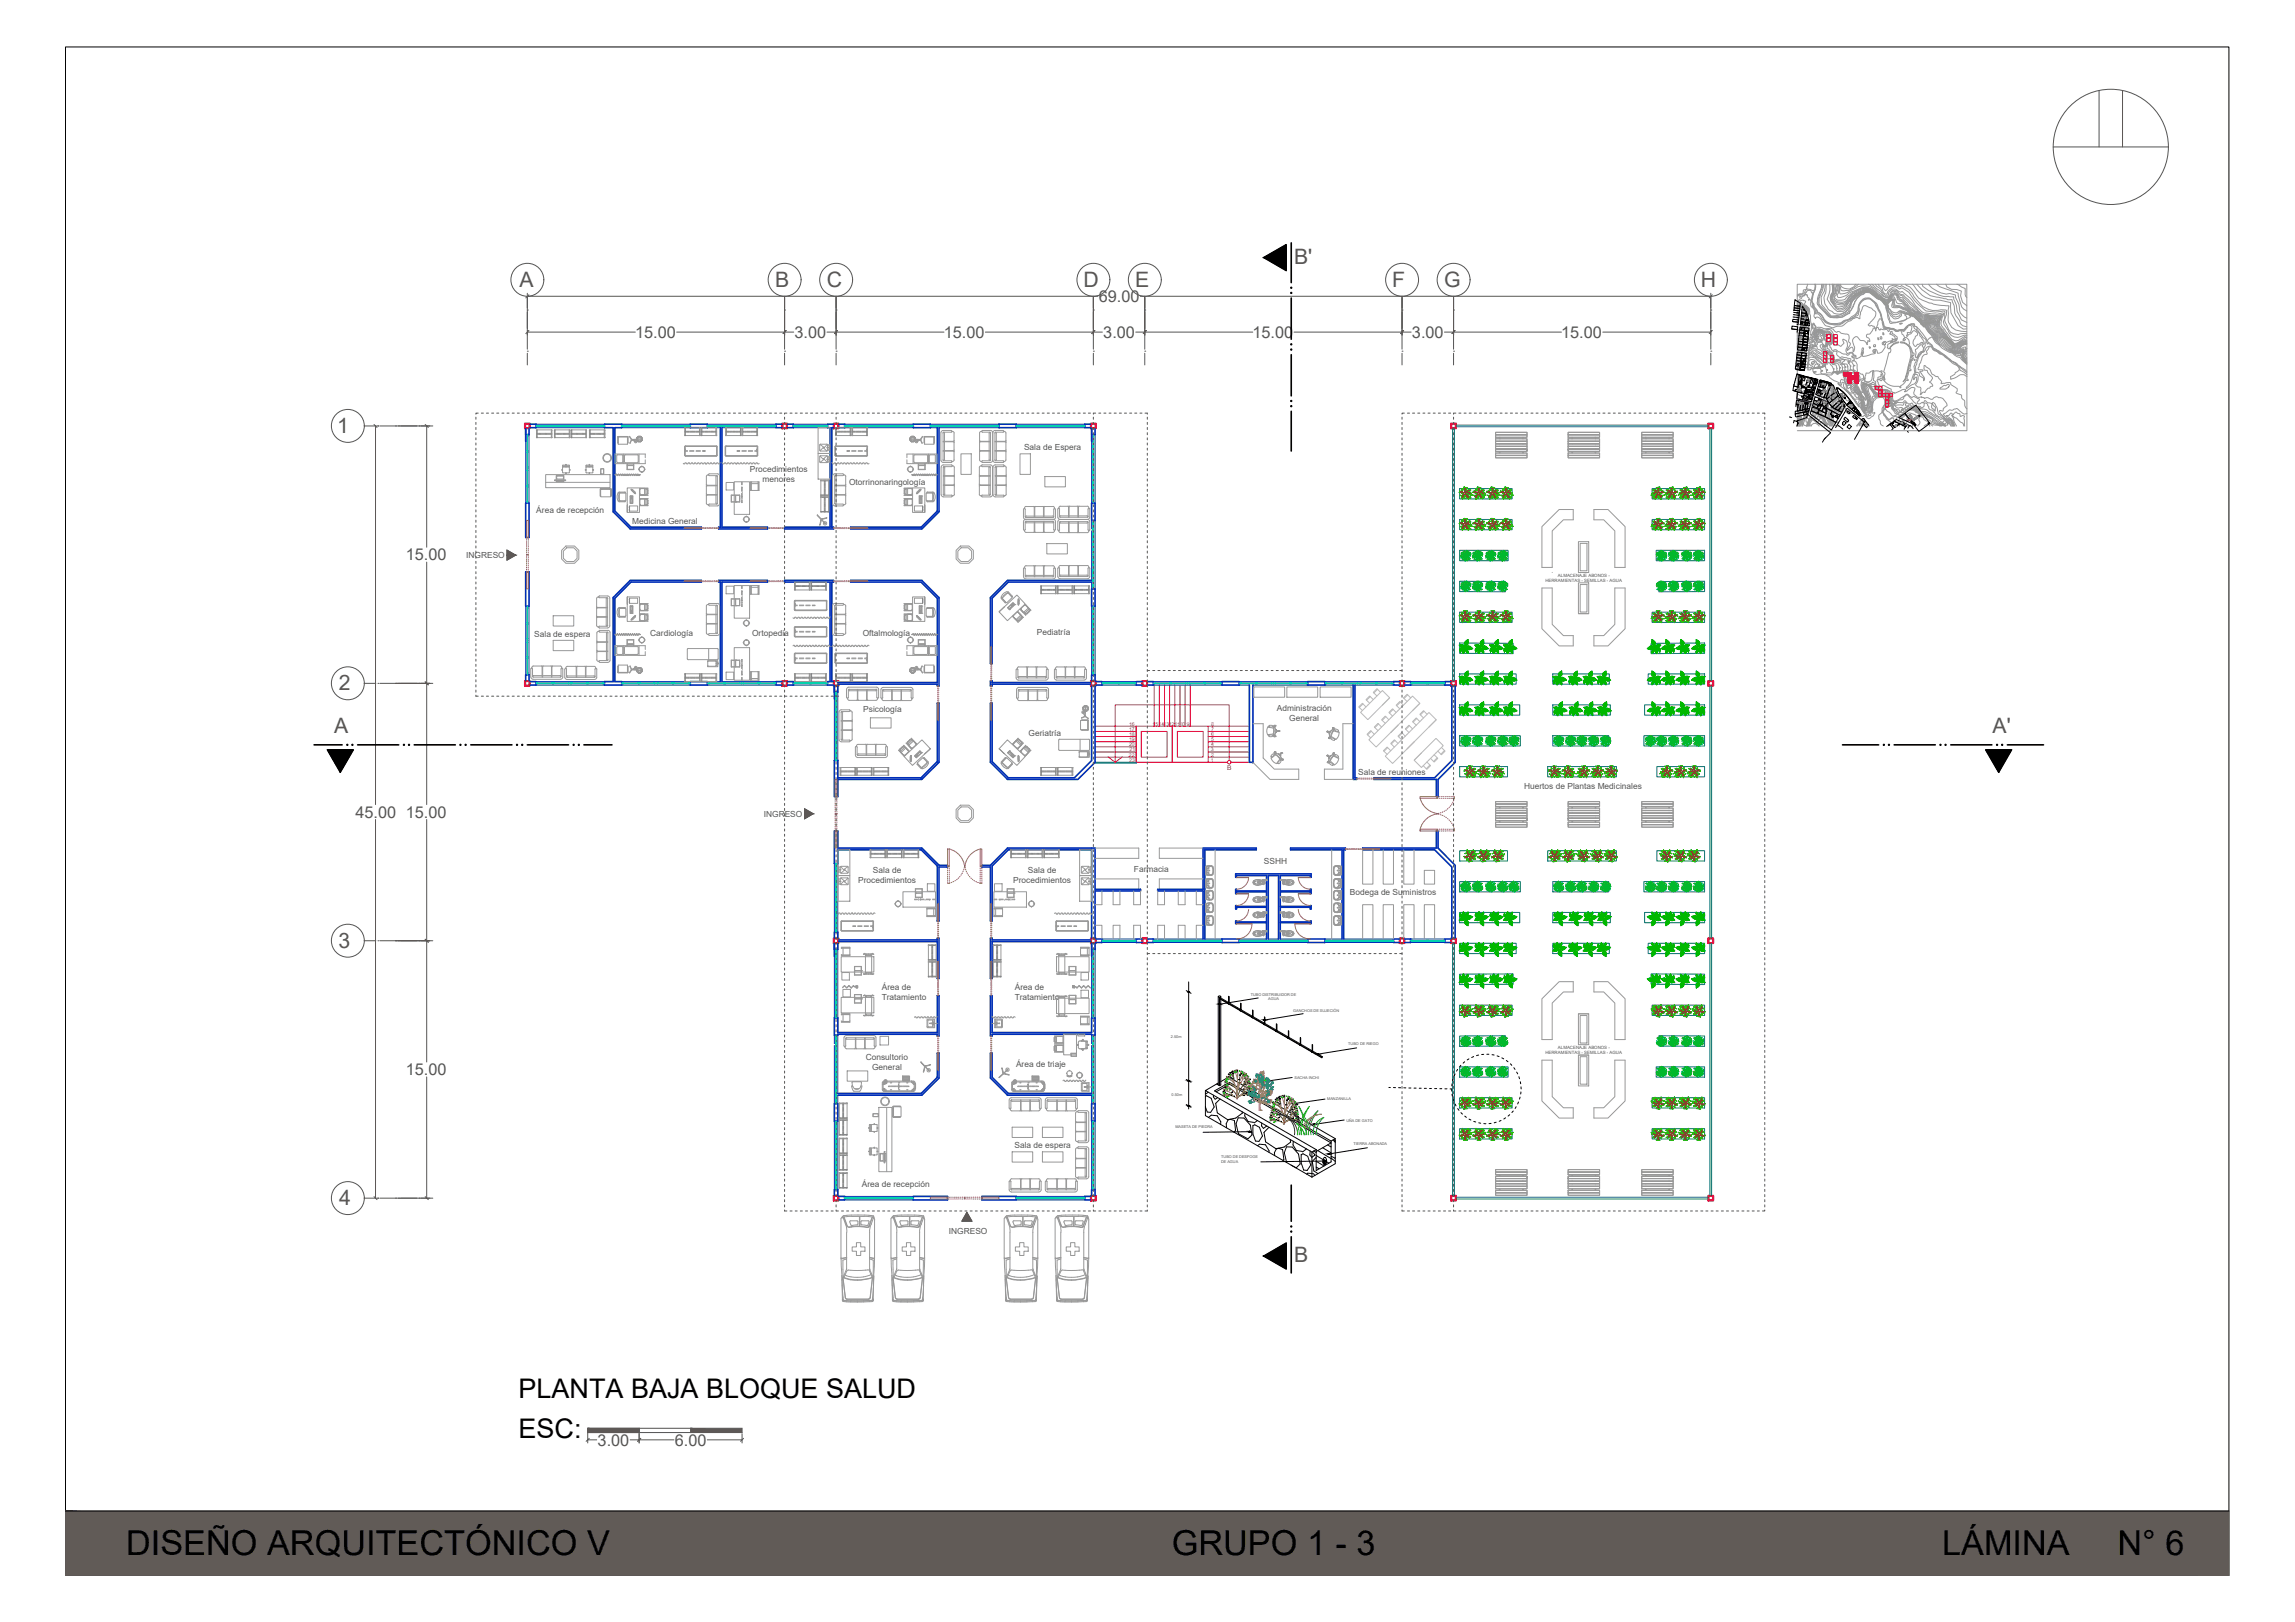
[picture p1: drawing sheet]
<svg xmlns="http://www.w3.org/2000/svg" width="841mm" height="594mm" viewBox="0 0 841 594" stroke-linecap="round" stroke-linejoin="round" font-family="sans-serif">
<defs><g id="words">
<g font-size="12.6">
<text x="46.2" y="569.7">DISEÑO ARQUITECTÓNICO V</text>
<text x="429.4" y="569.7">GRUPO 1 - 3</text>
<text x="711.7" y="569.7">LÁMINA</text>
<text x="775.9" y="569.7">N° 6</text>
</g>
<g font-size="9.9">
<text x="190" y="512.2">PLANTA BAJA BLOQUE SALUD</text>
<text x="190" y="526.8">ESC:</text>
</g>
<g font-size="7.8" fill="#545454">
<text x="474.2" y="96.7">B'</text>
<text x="190.3" y="105.1">A</text>
<text x="284" y="105.1">B</text>
<text x="303.1" y="105.2">C</text>
<text x="397.1" y="105.1">D</text>
<text x="416" y="105.1">E</text>
<text x="510.2" y="105.1">F</text>
<text x="529.3" y="105.2">G</text>
<text x="623.3" y="105.1">H</text>
<text x="123.6" y="158.6">1</text>
<text x="124.2" y="252.9">2</text>
<text x="122.5" y="268.4">A</text>
<text x="730.2" y="268.4">A'</text>
<text x="124.1" y="347.1">3</text>
<text x="124.3" y="441.4">4</text>
<text x="474.2" y="462.4">B</text>
</g>
<g font-size="6" fill="#545454">
<text x="402.7" y="110.6">69.00</text>
<text x="232.7" y="123.7">15.00</text>
<text x="291.2" y="123.7">3.00</text>
<text x="345.8" y="123.7">15.00</text>
<text x="404.3" y="123.7">3.00</text>
<text x="459" y="123.7">15.00</text>
<text x="517.4" y="123.7">3.00</text>
<text x="572.1" y="123.7">15.00</text>
<text x="148.7" y="205.2">15.00</text>
<text x="130.2" y="299.5">45.00</text>
<text x="148.7" y="299.5">15.00</text>
<text x="148.7" y="393.8">15.00</text>
<text x="219" y="529.5">3.00</text>
<text x="247.3" y="529.5">6.00</text>
</g>
<g font-size="3.1" fill="#545454">
<text x="375.3" y="164.8">Sala de Espera</text>
<text x="274.8" y="172.7">Procedimientos</text>
<text x="279.4" y="176.4">menores</text>
<text x="311.2" y="177.5">Otorrinonaringología</text>
<text x="196.5" y="188">Área de recepción</text>
<text x="231.7" y="191.9">Medicina General</text>
<text x="170.8" y="204.4">INGRESO</text>
<text x="195.8" y="233.2">Sala de espera</text>
<text x="238.3" y="232.8">Cardiología</text>
<text x="275.6" y="232.8">Ortopedia</text>
<text x="316.2" y="232.8">Oftalmología</text>
<text x="380" y="232.7">Pediatría</text>
<text x="316.3" y="260.9">Psicología</text>
<text x="467.9" y="260.4">Administración</text>
<text x="376.9" y="269.7">Geriatría</text>
<text x="472.5" y="264.1">General</text>
<text x="497.7" y="283.7">Sala de reuniones</text>
<text x="558.5" y="289.2">Huertos de Plantas Medicinales</text>
<text x="279.9" y="299.1">INGRESO</text>
<text x="463.2" y="316.6">SSHH</text>
<text x="314.5" y="323.3">Procedimientos</text>
<text x="319.9" y="319.6">Sala de</text>
<text x="371.3" y="323.3">Procedimientos</text>
<text x="376.7" y="319.6">Sala de</text>
<text x="415.5" y="319.5">Farmacia</text>
<text x="494.7" y="327.6">Bodega de Suministros</text>
<text x="323.2" y="362.7">Área de</text>
<text x="371.9" y="362.7">Área de</text>
<text x="323.1" y="366.3">Tratamiento</text>
<text x="371.8" y="366.3">Tratamiento</text>
<text x="317.3" y="388.4">Consultorio</text>
<text x="319.6" y="392.1">General</text>
<text x="372.3" y="390.9">Área de triaje</text>
<text x="371.8" y="420.4">Sala de espera</text>
<text x="315.8" y="434.8">Área de recepción</text>
<text x="347.7" y="451.9">INGRESO</text>
</g>
<text font-size="2.4" fill="#dd006e" x="449.7" y="282">B</text>
<g font-size="1.9" fill="#dd006e">
<text x="413.8" y="269.6">18</text>
<text x="413.8" y="267.6">17</text>
<text x="413.8" y="265.7">16</text>
<text x="422.3" y="265.7">151413121110</text>
<text x="434.9" y="265.7">9</text>
<text x="443.8" y="269.6">6</text>
<text x="443.8" y="267.6">7</text>
<text x="443.8" y="265.7">8</text>
<text x="413.8" y="273.3">20</text>
<text x="413.8" y="271.4">19</text>
<text x="413.9" y="275.2">21</text>
<text x="443.8" y="275.2">3</text>
<text x="443.8" y="271.4">5</text>
<text x="443.9" y="273.3">4</text>
<text x="413.7" y="277.1">22</text>
<text x="413.8" y="278.9">23</text>
<text x="443.7" y="278.9">1</text>
<text x="443.8" y="277.1">2</text>
</g>
<g font-size="1.6" fill="#545454">
<text x="566.3" y="213.2">HERRAMIENTAS - SEMILLAS - AGUA</text>
<text x="570.9" y="211.2">ALMACENAJE ABONOS -</text>
<text x="566.3" y="386.1">HERRAMIENTAS - SEMILLAS - AGUA</text>
<text x="570.9" y="384.1">ALMACENAJE ABONOS -</text>
</g>
<g font-size="1.4" fill="#545454">
<text x="458.4" y="364.7">TUBO DISTRIBUIDOR DE</text>
<text x="464.7" y="366.4">AGUA</text>
<text x="473.9" y="370.7">GANCHOS DE SUJECIÓN</text>
<text x="429.1" y="380.2">2.50m</text>
<text x="494.1" y="382.9">TUBO DE RIEGO</text>
<text x="474.4" y="395.1">SACHA INCHI</text>
<text x="429.3" y="401.4">0.50m</text>
<text x="486.4" y="403.1">MANZANILLA</text>
<text x="430.7" y="413.1">MASETA DE PIEDRA</text>
<text x="493.4" y="410.9">UÑA DE GATO</text>
<text x="496" y="419.4">TIERRA ABONADA</text>
<text x="447.4" y="425.8">DE AGUA</text>
<text x="447.5" y="424.2">TUBO DE DESFOGE</text>
</g>
<text font-size=".3" fill="#939598" x="690.7" y="119.9" transform="rotate(9 690.7 119.9)">915</text>
<text font-size=".2" x="663.8" y="150.2">H</text>
</g></defs>
<path d="M24 17.2h792.8v559.9h-792.8zM24 553.4h792.8" fill="none" stroke="#000" stroke-width=".37"/>
<!-- layer: Estructura -->
<g fill="none" stroke="#f00" stroke-width=".59">
<path d="M192.3 155.1h1.9v1.8h-1.9zM192.5 155.3h1.5v1.5h-1.5zM286.6 155.1h1.9v1.8h-1.9zM286.8 155.3h1.5v1.5h-1.5zM305.5 155.1h1.8v1.8h-1.8zM305.6 155.3h1.6v1.5h-1.6zM399.7 155.1h1.9v1.8h-1.9zM399.9 155.3h1.5v1.5h-1.5zM531.7 155.1h1.9v1.8h-1.9zM531.9 155.3h1.5v1.5h-1.5zM626 155.1h1.9v1.8h-1.9zM626.2 155.3h1.5v1.5h-1.5z"/>
<path d="M192.3 249.4h1.9v1.8h-1.9zM192.5 249.5h1.5v1.6h-1.5zM286.6 249.4h1.9v1.8h-1.9zM286.8 249.5h1.5v1.6h-1.5zM305.5 249.4h1.8v1.8h-1.8zM305.6 249.5h1.6v1.6h-1.6zM399.7 249.4h1.9v1.8h-1.9zM399.9 249.5h1.5v1.6h-1.5zM418.6 249.4h1.8v1.8h-1.8zM418.7 249.5h1.6v1.6h-1.6zM512.9 249.4h1.8v1.8h-1.8zM513 249.5h1.5v1.6h-1.5z"/>
<path d="M531.7 249.4h1.9v1.8h-1.9zM531.9 249.5h1.5v1.6h-1.5zM626 249.4h1.9v1.8h-1.9zM626.2 249.5h1.5v1.6h-1.5zM305.5 343.6h1.8v1.9h-1.8zM305.6 343.8h1.6v1.5h-1.6zM399.7 343.6h1.9v1.9h-1.9zM399.9 343.8h1.5v1.5h-1.5zM418.6 343.6h1.8v1.9h-1.8zM418.7 343.8h1.6v1.5h-1.6zM512.9 343.6h1.8v1.9h-1.8zM513 343.8h1.5v1.5h-1.5z"/>
<path d="M531.7 343.6h1.9v1.9h-1.9zM531.9 343.8h1.5v1.5h-1.5zM626 343.6h1.9v1.9h-1.9zM626.2 343.8h1.5v1.5h-1.5zM305.5 437.9h1.8v1.9h-1.8zM305.6 438.1h1.6v1.5h-1.6zM399.7 437.9h1.9v1.9h-1.9zM399.9 438.1h1.5v1.5h-1.5zM531.7 437.9h1.9v1.9h-1.9zM531.9 438.1h1.5v1.5h-1.5zM626 437.9h1.9v1.9h-1.9zM626.2 438.1h1.5v1.5h-1.5z"/>
</g>
<!-- layer: Escaleras -->
<g fill="none" stroke="#dd006e" stroke-width=".37">
<path d="M423 250.9v15.1M424.8 250.9v15.1M426.7 250.9v15.1M428.6 250.9v15.1M430.5 250.9v15.1M432.4 250.9v15.1M434.3 250.9v15.1M436.2 250.9v15.1M401.3 266h15.1M401.3 267.9h15.1M401.3 269.8h15.1M401.3 271.7h15.1"/>
<path d="M401.3 273.5h15.1M401.3 275.4h15.1M401.3 277.3h15.1M406.1 277.3l2.6 1.9v-21h41.8v20.4M411.2 277.3l-2.5 1.9M416.4 266h13.2v13.2h-13.2zM416.4 266v13.2M418.2 267.9h9.5v9.4h-9.5zM429.6 266h13.2v13.2h-13.2zM431.4 267.9h9.5v9.4h-9.5zM442.8 266h15.1M442.8 267.9h15.1"/>
<path d="M442.8 269.8h15.1M442.8 271.7h15.1M442.8 273.5h15.1M442.8 275.4h15.1M442.8 277.3h15.1M442.8 279.2h7M451.1 279.2h6.8"/>
<circle cx="450.5" cy="279.2" r=".66"/>
</g>
<!-- layer: Barandal -->
<g fill="none" stroke="#007272" stroke-width=".37">
<path d="M532.3 156.9v92.5M533 156.9v92.5M533.6 156.3h92.4M533.6 155.7h92.4M626.6 156.9v92.5M627.2 156.9v92.5M534.9 179h19.2v3.7h-19.2zM605.4 179h19.3v3.7h-19.3zM534.9 190.3h19.2v3.7h-19.2zM605.4 190.3h19.3v3.7h-19.3zM534.9 212.9l16.8 .1v3.8l-16.8-.1zM534.9 201.6h17.7v3.8h-17.7z"/>
<path d="M606.9 201.6h17.8v3.8h-17.8zM607.9 213l16.8-.1v3.8l-16.8 .1zM534.9 224.2h19.2v3.8h-19.2zM534.9 235.5l19.6 .1v3.8l-19.6-.1zM605.1 235.6l19.6-.1v3.8l-19.6 .1zM605.4 224.2h19.3v3.8h-19.3zM534.9 246.8h20.7v3.8h-20.7zM534.9 258.2h22v3.7h-22zM569 246.8h20.7v3.8h-20.7zM569 258.2h21.1v3.7h-21.1zM602.7 258.2h22v3.7h-22zM604 246.8h20.7v3.8h-20.7z"/>
<path d="M626.6 251.2v92.4M627.2 251.2v92.4M401.3 279.2h15.1v.3h-15.1zM534.9 269.5h22.2v3.7h-22.2zM569 269.5h20.5v3.7h-20.5zM602.4 269.5h22.3v3.7h-22.3zM534.9 280.8h17.5v3.7h-17.5zM567.2 280.8h25.2v3.7h-25.2zM607.2 280.8h17.5v3.7h-17.5zM534.9 311.6h17.5v3.8h-17.5zM567.2 311.6h25.2v3.8h-25.2zM607.2 311.6h17.5v3.8h-17.5z"/>
<path d="M534.9 322.9h22.2v3.8h-22.2zM534.9 334.2h22v3.8h-22zM569 322.9h20.5v3.8h-20.5zM569 334.2h21.1v3.8h-21.1zM602.4 322.9h22.3v3.8h-22.3zM602.7 334.2h22v3.8h-22zM532.3 345.5v92.4M533 345.5v92.4M534.9 345.5h20.7v3.8h-20.7zM534.9 356.8l19.6-.1v3.8l-19.6 .1zM569 345.5h20.7v3.8h-20.7zM604 345.5h20.7v3.8h-20.7z"/>
<path d="M605.1 356.7l19.6 .1v3.8l-19.6-.1zM626.6 345.5v92.4M627.2 345.5v92.4M534.9 379.4h16.8v3.7l-16.8 .1zM534.9 368.1h19.2v3.8h-19.2zM605.4 368.1h19.3v3.8h-19.3zM607.9 379.4h16.8v3.8l-16.8-.1zM534.9 390.8h17.7v3.7h-17.7zM606.9 390.8h17.8v3.7h-17.8zM534.9 402.1h19.2v3.7h-19.2zM534.9 413.4h19.2v3.8h-19.2zM605.4 402.1h19.3v3.7h-19.3z"/>
<path d="M605.4 413.4h19.3v3.8h-19.3zM533.6 439.1h92.4M533.6 438.5h92.4"/>
</g>
<!-- layer: envolvente -->
<g fill="none" stroke="#002eb8" stroke-width=".59">
<path d="M192.6 156.9v4.8M193.9 156.9v2.2h-1.3M194.2 155.4h2.2v1.2h-2.2M221.5 155.4h6.3v1.2h-2.5v30.6l5.9 5.9h25.8v.6h-26l-6.3-6.3v-30.8h-3.2zM253 155.4h6.2v1.2h-6.2zM264 156.6v36.5h-.7v.6h17.9v-.6h-16.6v-36.5M286.6 155.4h-2.2v1.2h2.2M288.5 155.4h2.2v1.2h-2.2M305.5 155.4h-2.2v1.2h.9v36.5h-16.7v.6h18v-.6h-.7v-36.5h.7M307.3 155.4h2.2v1.2h-2.2M334.7 155.4h6.2v1.2h-6.2zM343.5 156.6v30.6l-5.9 5.9h-25.9v.6h26.1l6.3-6.3v-30.8"/>
<path d="M366.1 155.4h6.3v1.2h-6.3zM399.7 155.4h-2.2v1.2h2.2M400 156.9v4.8M401.3 156.9v2.2h-1.3M192.6 184.3h1.3v12.6h-1.3zM400 184.3h1.3v6.3h-1.3zM192.6 209.4h1.3v12.6h-1.3zM231 212.6h26v.6h-25.8l-5.9 5.9v30.6h2.5v1.2h-6.3v-1.2h3.2v-30.8zM400 215.7h1.3v6.3h-1.3zM400 212.6h-30.8l-6.2 6.3v24.1h.6v-23.9l5.9-5.9h30.5M192.6 249.4v-2.2h1.3v2.2M194.2 249.7h2.2v1.2h-2.2"/>
<path d="M253 249.7h6.2v1.2h-6.2zM264 249.7v-36.5h-.7v-.6h17.9v.6h-16.6v36.5M286.6 249.7h-2.2v1.2h2.2M288.5 249.7h2.2v1.2h-2.2M305.5 249.7h-.7v-36.5h.7v-.6h-18v.6h16.7v36.5h-.9v1.2h2.2M305.8 251.2v4.8M307 251.2v2.2h-1.2M307 250h36.5v-30.9l-5.9-5.9h-25.9v-.6h26.1l6.3 6.3v32.3h-.6v-.6h-36.5M399.7 250h-36.1v-.6h-.6v1.8h.6v-.6h36.1M400 249.4v-2.2h1.3v2.2M400 251.2v27.4l-6.3 6.3h-24.2l-5.9-6v-21.4h-.6v21.7l6.2 6.3h25.8l6.3-6.3v-28M401.6 249.7h2.2v1.2h-2.2"/>
<path d="M418.6 249.7h-2.2v1.2h2.2M420.4 249.7h2.2v1.2h-2.2M447.8 249.7h6.3v1.2h-6.3zM457.9 250.9v28.3h1.2v-28.3M479.2 249.7h6.3v1.2h-6.3zM495.9 250.9v34.6h1.2v-.6h-.6v-34M512.9 249.7h-2.2v1.2h2.2M514.7 249.7h2.2v1.2h-2.2M531.7 249.7h-2.2v1.2h2.2M532 251.2v27.4l-6.3 6.3h-22.3v.6h23v6.3h.6v-6.3l6.3-6.3v-28M305.8 278.6h1.2v13.2h-1.2zM343.5 279.2v-21.7h.6v21.7l-6.3 6.3h-30.8"/>
<path d="M343.6 278.7l-6.2 6.3M307 284.9h30.8M305.8 304.3h1.2v6.3h30.8l6.3 6.3h3.1v.7h-3.1v19.7h-.6v-20.1l-5.9-6h-30.6v5.1h-1.2zM469.2 337.7h11v-.4h.3v1h-.3v-.3h-11M469.2 326.3h11v-.6h.3v1.6h-.3v-.6h-11M469.2 332h11v-.3h.3v1.2h-.3v-.6h-11M305.8 343.6v-2.2h1.2v2.2M305.8 345.5v4.7M307 345.5v2.2h-1.2M307.3 344.3h36.2v-.7h.6v14.8h-.6v-13.5h-36.2M399.7 344.3h-36.1v-.7h-.6v14.8h.6v-13.5h36.1M400 343.6v-32.4h-30.5l-5.9 6v20.1h-.6v-19.7h-3.2v-.7h3.2l6.2-6.3h32.1v15.1h16.6v.6h-16.6v17.3"/>
<path d="M400 345.5v4.7M401.3 345.5v2.2h-1.3M401.6 343.9h2.2v1.3h-2.2M418.6 343.9h-2.2v1.3h2.2M420.4 343.9h2.2v1.3h-2.2M440.9 343.9v-17.6h-16.6v-.6h16.6v-15.1h19.5v.6h-18.9v32.7M447.8 343.9h6.3v1.3h-6.3zM464.1 343.9v-5.9h-11v.3h-.3v-1h.3v.4h11v-5.4h-11v.6h-.3v-1.2h.3v.3h11v-5.3h-11v.6h-.3v-1.6h.3v.6h11v-5.6h-11v.6h-.3v-1.2h27.7v1.2h-.3v-.6h-11v23.2M464.8 343.9v-23.2h3.7v23.2M479.2 343.9h6.3v1.3h-6.3zM491.8 343.9v-32.7h-18.9v-.6h20.1v.6h-.6v32.7M512.9 343.9h-2.2v1.3h2.2"/>
<path d="M514.7 343.9h2.2v1.3h-2.2M531.7 343.9h-2.2v1.3h2.2M532 343.6v-26l-6.3-6.4h-26.4v-.6h27.1v-6.3h.6v6.3l6.3 6.3v26.7M305.8 372.8h1.2v5.4h36.5v-13.5h.6v14.7h-.6v-.6h-36.5v.3h-1.2zM363 364.7h.6v13.5h36.4v-5.4h1.3v6.3h-1.3v-.3h-36.4v.6h-.6zM305.8 404.3h1.2v6.3h-1.2zM307 400.5h30.6l5.9-5.9v-8.9h.6v9.2l-6.3 6.2h-30.8M400 404.3h1.3v6.3h-1.3zM400 400.5h-30.5l-5.9-5.9v-8.9h-.6v9.2l6.2 6.2h30.8M305.8 437.9v-2.2h1.2v2.2M307.3 438.2h2.2v1.3h-2.2M334.7 438.2h12.5v1.3h-12.5z"/>
<path d="M359.8 438.2h12.6v1.3h-12.6zM399.7 438.2h-2.2v1.3h2.2M400 437.9v-2.2h1.3v2.2"/>
</g>
<!-- layer: ventanas -->
<g fill="none" stroke="#0dd" stroke-width=".37">
<path d="M193.1 159.1v25.2M193.1 159.8h.3M193.2 159.8v5.3M193.3 159.8v5.3M193.4 159.1v25.2M196.4 155.8h25.1M196.4 156.2h25.1M197 155.8v.4M197 156h5.4M197 156.1h5.4M202.4 155.8v.4M202.7 155.8v.4"/>
<path d="M203 156h5.4M203 156.1h5.4M203 155.8v.4M208.4 155.8v.4M209.6 156h5.4M209.6 156.1h5.4M209.6 155.8v.4M215 155.8v.4M215.3 155.8v.4M215.5 156h5.4M215.5 156.1h5.4M215.5 155.8v.4"/>
<path d="M220.9 155.8v.4M227.8 155.8h25.2M227.8 156.2h25.2M228.5 156h5.3M228.5 156.1h5.3M228.5 155.8v.4M233.8 155.8v.4M234.1 155.8v.4M234.4 156h5.4M234.4 156.1h5.4M234.4 155.8v.4M239.8 155.8v.4"/>
<path d="M241 156h5.4M241 156.1h5.4M241 155.8v.4M246.4 155.8v.4M246.7 155.8v.4M247 156h5.3M247 156.1h5.3M247 155.8v.4M252.3 155.8v.4M259.2 155.8h25.2M259.2 156.2h25.2M259.9 156h5.3"/>
<path d="M259.9 156.1h5.3M259.9 155.8v.4M265.2 155.8v.4M265.5 155.8v.4M265.8 156h5.4M265.8 156.1h5.4M265.8 155.8v.4M271.2 155.8v.4M272.4 156h5.4M272.4 156.1h5.4M272.4 155.8v.4M277.8 155.8v.4"/>
<path d="M278.1 155.8v.4M278.4 156h5.3M278.4 156.1h5.3M278.4 155.8v.4M283.7 155.8v.4M290.7 155.8h12.6M290.7 156.2h12.6M291.3 156h5.4M291.3 156.1h5.4M291.3 155.8v.4M296.7 155.8v.4M297 155.8v.4"/>
<path d="M297.3 156h5.3M297.3 156.1h5.3M297.3 155.8v.4M302.6 155.8v.4M309.5 155.8h25.2M309.5 156.2h25.2M310.2 156h5.3M310.2 156.1h5.3M310.2 155.8v.4M315.5 155.8v.4M315.8 155.8v.4M316.1 156h5.4"/>
<path d="M316.1 156.1h5.4M316.1 155.8v.4M321.5 155.8v.4M322.7 156h5.4M322.7 156.1h5.4M322.7 155.8v.4M328.1 155.8v.4M328.4 155.8v.4M328.7 156h5.3M328.7 156.1h5.3M328.7 155.8v.4M334 155.8v.4"/>
<path d="M340.9 155.8h25.2M340.9 156.2h25.2M341.6 156h5.3M341.6 156.1h5.3M341.6 155.8v.4M346.9 155.8v.4M347.2 155.8v.4M347.5 156h5.4M347.5 156.1h5.4M347.5 155.8v.4M352.9 155.8v.4M354.1 156h5.4"/>
<path d="M354.1 156.1h5.4M354.1 155.8v.4M359.5 155.8v.4M359.8 155.8v.4M360.1 156h5.3M360.1 156.1h5.3M360.1 155.8v.4M365.4 155.8v.4M372.4 155.8h25.1M372.4 156.2h25.1M373 156h5.4M373 156.1h5.4"/>
<path d="M373 155.8v.4M378.4 155.8v.4M378.7 155.8v.4M379 156h5.3M379 156.1h5.3M379 155.8v.4M384.3 155.8v.4M385.6 156h5.3M385.6 156.1h5.3M385.6 155.8v.4M390.9 155.8v.4M391.2 155.8v.4"/>
<path d="M391.5 156h5.4M391.5 156.1h5.4M391.5 155.8v.4M396.9 155.8v.4M400.5 159.1v25.2M400.5 159.8h.3M400.6 159.8v5.3M400.7 159.8v5.3M400.8 159.1v25.2M193.1 171.1h.3M193.1 165.5h.3M193.1 165.7h.3"/>
<path d="M193.1 165.1h.3M193.1 172.4h.3M193.1 178h.3M193.1 178.3h.3M193.1 177.7h.3M193.2 165.7v5.4M193.2 172.4v5.3M193.2 178.3v5.4M193.3 165.7v5.4M193.3 172.4v5.3M193.3 178.3v5.4M400.5 171.1h.3"/>
<path d="M400.5 165.5h.3M400.5 165.7h.3M400.5 165.1h.3M400.5 172.4h.3M400.5 178h.3M400.5 178.3h.3M400.5 177.7h.3M400.6 165.7v5.4M400.6 172.4v5.3M400.6 178.3v5.4M400.7 165.7v5.4M400.7 172.4v5.3"/>
<path d="M400.7 178.3v5.4M193.1 183.7h.3M400.5 190.6v25.1M400.5 183.7h.3M400.5 191.2h.3M400.5 196.9h.3M400.5 197.2h.3M400.5 196.6h.3M400.6 191.2v5.4M400.6 197.2v5.3M400.7 191.2v5.4M400.7 197.2v5.3"/>
<path d="M400.8 190.6v25.1M400.5 202.5h.3M400.5 215.1h.3M400.5 203.8h.3M400.5 209.4h.3M400.5 209.7h.3M400.5 209.1h.3M400.6 203.8v5.3M400.6 209.7v5.4M400.7 203.8v5.3M400.7 209.7v5.4M193.1 222v25.2"/>
<path d="M193.1 233.9h.3M193.1 222.6h.3M193.1 228.3h.3M193.1 228.6h.3M193.1 228h.3M193.1 235.2h.3M193.2 222.6v5.4M193.2 228.6v5.3M193.2 235.2v5.4M193.3 222.6v5.4M193.3 228.6v5.3M193.3 235.2v5.4"/>
<path d="M193.4 222v25.2M400.5 222v25.2M400.5 233.9h.3M400.5 222.6h.3M400.5 228.3h.3M400.5 228.6h.3M400.5 228h.3M400.5 235.2h.3M400.6 222.6v5.4M400.6 228.6v5.3M400.6 235.2v5.4M400.7 222.6v5.4"/>
<path d="M400.7 228.6v5.3M400.7 235.2v5.4M400.8 222v25.2M193.1 246.5h.3M193.1 240.8h.3M193.1 241.2h.3M193.1 240.6h.3M193.2 241.2v5.3M193.3 241.2v5.3M196.4 250.1h25.1M196.4 250.5h25.1M197 250.1v.4"/>
<path d="M197 250.2h5.4M202.4 250.1v.4M202.7 250.1v.4M203 250.1v.4M203 250.2h5.4M208.4 250.1v.4M209.6 250.1v.4M209.6 250.2h5.4M215 250.1v.4M215.3 250.1v.4M215.5 250.1v.4M215.5 250.2h5.4"/>
<path d="M220.9 250.1v.4M227.8 250.1h25.2M227.8 250.5h25.2M228.5 250.1v.4M228.5 250.2h5.3M233.8 250.1v.4M234.1 250.1v.4M234.4 250.1v.4M234.4 250.2h5.4M239.8 250.1v.4M241 250.1v.4M241 250.2h5.4"/>
<path d="M246.4 250.1v.4M246.7 250.1v.4M247 250.1v.4M247 250.2h5.3M252.3 250.1v.4M259.2 250.1h25.2M259.2 250.5h25.2M259.9 250.1v.4M259.9 250.2h5.3M265.2 250.1v.4M265.5 250.1v.4M265.8 250.1v.4"/>
<path d="M265.8 250.2h5.4M271.2 250.1v.4M272.4 250.1v.4M272.4 250.2h5.4M277.8 250.1v.4M278.1 250.1v.4M278.4 250.1v.4M278.4 250.2h5.3M283.7 250.1v.4M290.7 250.1h12.6M290.7 250.5h12.6M291.3 250.2h5.4"/>
<path d="M291.3 250.1v.4M296.7 250.1v.4M297 250.1v.4M297.3 250.2h5.3M297.3 250.1v.4M302.6 250.1v.4M306.2 253.4v25.2M306.2 254.1h.3M306.2 259.7h.3M306.2 259.4h.3M306.4 254.1v5.3M306.5 253.4v25.2"/>
<path d="M400.5 246.5h.3M400.5 240.8h.3M400.5 241.2h.3M400.5 240.6h.3M400.6 241.2v5.3M400.7 241.2v5.3M403.8 250.1h12.6M403.8 250.5h12.6M404.4 250.2h5.4M404.4 250.1v.4M409.8 250.1v.4M410.1 250.1v.4"/>
<path d="M410.4 250.2h5.3M410.4 250.1v.4M415.7 250.1v.4M422.6 250.1h25.2M422.6 250.5h25.2M423.3 250.1v.4M423.3 250.2h5.3M428.6 250.1v.4M428.9 250.1v.4M429.2 250.2h5.4M429.2 250.1v.4M434.6 250.1v.4"/>
<path d="M435.8 250.2h5.4M435.8 250.1v.4M441.2 250.1v.4M441.5 250.1v.4M441.8 250.2h5.4M441.8 250.1v.4M447.2 250.1v.4M454.1 250.1h25.1M454.1 250.5h25.1M454.7 250.2h5.4M454.7 250.1v.4M460.1 250.1v.4"/>
<path d="M460.4 250.1v.4M460.7 250.2h5.3M460.7 250.1v.4M466 250.1v.4M467.3 250.2h5.3M467.3 250.1v.4M472.6 250.1v.4M472.9 250.1v.4M473.3 250.2h5.3M473.3 250.1v.4M478.6 250.1v.4M485.5 250.1h25.2"/>
<path d="M485.5 250.5h25.2M486.1 250.2h5.4M486.1 250.1v.4M491.5 250.1v.4M491.8 250.1v.4M492.1 250.2h5.3M492.1 250.1v.4M497.4 250.1v.4M498.7 250.2h5.3M498.7 250.1v.4M504 250.1v.4M504.3 250.1v.4"/>
<path d="M504.7 250.2h5.3M504.7 250.1v.4M510 250.1v.4M516.9 250.1h12.6M516.9 250.5h12.6M517.6 250.2h5.3M517.6 250.1v.4M522.9 250.1v.4M523.2 250.1v.4M523.5 250.2h5.4M523.5 250.1v.4M528.9 250.1v.4"/>
<path d="M306.2 265.4h.3M306.2 260h.3M306.2 277.9h.3M306.2 266.6h.3M306.2 272.3h.3M306.2 272.6h.3M306.2 272h.3M306.4 260v5.4M306.4 266.6v5.4M306.4 272.6v5.3M306.2 316.3v25.1M306.2 316.9h.3"/>
<path d="M306.4 316.9v5.4M306.5 316.3v25.1M306.2 328.2h.3M306.2 322.6h.3M306.2 322.9h.3M306.2 322.3h.3M306.2 329.5h.3M306.2 335.1h.3M306.2 335.5h.3M306.2 334.8h.3M306.4 322.9v5.3M306.4 329.5v5.3"/>
<path d="M306.4 335.5v5.3M306.2 359.6h.3M306.2 348.3h.3M306.2 354h.3M306.2 354.3h.3M306.2 353.7h.3M306.2 347.7v25.1M306.2 340.8h.3M306.4 348.3v5.4M306.4 354.3v5.3M306.5 347.7v25.1M400.5 359.6h.3"/>
<path d="M400.5 347.7v25.1M400.5 348.3h.3M400.5 354h.3M400.5 354.3h.3M400.5 353.7h.3M400.6 348.3v5.4M400.6 354.3v5.3M400.7 348.3v5.4M400.7 354.3v5.3M400.8 347.7v25.1M403.8 344.4h.1M403.8 344.7h.1"/>
<path d="M404 344.4h.1M404 344.7h.1M404.2 344.4h.1M404.2 344.7h.1M404.4 344.4h.3M404.4 344.7h.3M404.4 344.5h.1M404.4 344.6h.1M404.4 344.4v.3M404.6 344.5h.1M404.6 344.6h.1M404.8 344.4h.2"/>
<path d="M404.8 344.7h.2M404.8 344.5h.1M404.8 344.6h.1M405 344.5h.1M405 344.6h.1M405.2 344.4h.2M405.2 344.7h.2M405.2 344.5h.1M405.2 344.6h.1M405.4 344.5h.2M405.4 344.6h.2M405.5 344.4h.1"/>
<path d="M405.5 344.7h.1M405.7 344.4h.1M405.7 344.7h.1M405.8 344.5h.2M405.8 344.6h.2M405.9 344.4h.1M405.9 344.7h.1M406.1 344.4h.2M406.1 344.7h.2M406.1 344.5h.3M406.1 344.6h.3M406.5 344.4h.2"/>
<path d="M406.5 344.7h.2M406.5 344.5h.1M406.5 344.6h.1M406.7 344.5h.1M406.7 344.6h.1M406.9 344.4h.2M406.9 344.7h.2M406.9 344.5h.1M406.9 344.6h.1M407.1 344.5h.1M407.1 344.6h.1M407.2 344.4h.3"/>
<path d="M407.2 344.7h.3M407.3 344.5h.1M407.3 344.6h.1M407.4 344.5h.3M407.4 344.6h.3M407.6 344.4h.1M407.6 344.7h.1M407.8 344.4h.1M407.8 344.7h.1M407.8 344.5h.3M407.8 344.6h.3M408 344.4h.1"/>
<path d="M408 344.7h.1M408.2 344.4h.2M408.2 344.7h.2M408.2 344.5h.3M408.2 344.6h.3M408.5 344.4h.3M408.5 344.7h.3M408.6 344.5h.1M408.6 344.6h.1M408.8 344.5h.1M408.8 344.6h.1M408.9 344.4h.3"/>
<path d="M408.9 344.7h.3M409 344.5h.1M409 344.6h.1M409.1 344.5h.1M409.1 344.6h.1M409.3 344.4h.3M409.3 344.7h.3M409.3 344.5h.1M409.3 344.6h.1M409.5 344.5h.3M409.5 344.6h.3M409.7 344.4h.1"/>
<path d="M409.7 344.7h.1M409.8 344.4v.3M409.9 344.4h.1M409.9 344.7h.1M410.1 344.4h.1M410.1 344.7h.1M410.1 344.4v.3M410.2 344.4h.3M410.2 344.7h.3M410.4 344.5h.3M410.4 344.6h.3M410.4 344.4v.3"/>
<path d="M410.6 344.4h.3M410.6 344.7h.3M410.8 344.5h.1M410.8 344.6h.1M411 344.5h.1M411 344.6h.1M411 344.4h.3M411 344.7h.3M411.2 344.5h.1M411.2 344.6h.1M411.3 344.5h.3M411.3 344.6h.3"/>
<path d="M411.4 344.4h.2M411.4 344.7h.2M411.7 344.5h.3M411.7 344.6h.3M411.8 344.4h.1M411.8 344.7h.1M411.9 344.4h.1M411.9 344.7h.1M412.1 344.5h.3M412.1 344.6h.3M412.1 344.4h.1M412.1 344.7h.1"/>
<path d="M412.3 344.4h.3M412.3 344.7h.3M412.5 344.5h.2M412.5 344.6h.2M412.7 344.4h.2M412.7 344.7h.2M412.9 344.5h.1M412.9 344.6h.1M413 344.5h.1M413 344.6h.1M413.1 344.4h.2M413.1 344.7h.2"/>
<path d="M413.2 344.5h.1M413.2 344.6h.1M413.4 344.5h.3M413.4 344.6h.3M413.5 344.4h.2M413.5 344.7h.2M413.8 344.5h.2M413.8 344.6h.2M413.8 344.4h.1M413.8 344.7h.1M414 344.4h.1M414 344.7h.1"/>
<path d="M414.2 344.5h.2M414.2 344.6h.2M414.2 344.4h.1M414.2 344.7h.1M414.4 344.4h.2M414.4 344.7h.2M414.6 344.5h.2M414.6 344.6h.2M414.8 344.4h.2M414.8 344.7h.2M414.9 344.5h.1M414.9 344.6h.1"/>
<path d="M415.1 344.5h.1M415.1 344.6h.1M415.1 344.4h.3M415.1 344.7h.3M415.3 344.5h.1M415.3 344.6h.1M415.5 344.5h.2M415.5 344.6h.2M415.5 344.4h.3l-.3 .3M415.9 344.4h.1M415.9 344.7h.1M416.1 344.4h.1"/>
<path d="M416.1 344.7h.1M416.3 344.4h.1M416.3 344.7h.1M422.6 344.4h.3M422.6 344.7h.3M423.1 344.4h.2M423.1 344.7h.2M423.3 344.4v.3M423.3 344.5h.1M423.3 344.6h.1M423.4 344.4h.3M423.4 344.7h.3"/>
<path d="M423.5 344.5h.1M423.5 344.6h.1M423.7 344.5h.2M423.7 344.6h.2M423.8 344.4h.1M423.8 344.7h.1M424 344.4h.1M424 344.7h.1M424 344.5h.3M424 344.6h.3M424.2 344.4h.1M424.2 344.7h.1"/>
<path d="M424.4 344.4h.1M424.4 344.7h.1M424.4 344.5h.3M424.4 344.6h.3M424.6 344.4h.1M424.6 344.7h.1M424.8 344.4h.2M424.8 344.7h.2M424.8 344.5h.3M424.8 344.6h.3M425.1 344.4h.3M425.1 344.7h.3"/>
<path d="M425.2 344.5h.1M425.2 344.6h.1M425.4 344.5h.1M425.4 344.6h.1M425.5 344.4h.3M425.5 344.7h.3M425.6 344.5h.1M425.6 344.6h.1M425.7 344.5h.3M425.7 344.6h.3M425.9 344.4h.1M425.9 344.7h.1"/>
<path d="M426.1 344.4h.1M426.1 344.7h.1M426.1 344.5h.3M426.1 344.6h.3M426.3 344.4h.1M426.3 344.7h.1M426.5 344.4h.1M426.5 344.7h.1M426.5 344.5h.2M426.5 344.6h.2M426.7 344.4h.1M426.7 344.7h.1"/>
<path d="M426.8 344.4h.3M426.8 344.7h.3M426.9 344.5h.2M426.9 344.6h.2M427.2 344.4h.3M427.2 344.7h.3M427.3 344.5h.1M427.3 344.6h.1M427.4 344.5h.1M427.4 344.6h.1M427.6 344.4h.2M427.6 344.7h.2"/>
<path d="M427.6 344.5h.1M427.6 344.6h.1M427.8 344.5h.3M427.8 344.6h.3M428 344.4h.1M428 344.7h.1M428.1 344.4h.1M428.1 344.7h.1M428.2 344.5h.2M428.2 344.6h.2M428.4 344.4h.1M428.4 344.7h.1"/>
<path d="M428.5 344.4v.3M428.6 344.5h.1M428.6 344.6h.1M428.7 344.4h.1M428.7 344.7h.1M429.2 344.4h-.3l.3 .3M429.2 344.4v.3M429.2 344.5h.1M429.2 344.6h.1M429.3 344.4h.2M429.3 344.7h.2M429.5 344.5h.1"/>
<path d="M429.5 344.6h.1M429.6 344.5h.1M429.6 344.6h.1M429.7 344.4h.2M429.7 344.7h.2M429.8 344.5h.1M429.8 344.6h.1M430 344.5h.3M430 344.6h.3M430.1 344.4h.1M430.1 344.7h.1M430.2 344.4h.1"/>
<path d="M430.2 344.7h.1M430.4 344.5h.2M430.4 344.6h.2M430.4 344.4h.1M430.4 344.7h.1M430.6 344.4h.1M430.6 344.7h.1M430.8 344.5h.2M430.8 344.6h.2M430.8 344.4h.1M430.8 344.7h.1M431 344.4h.2"/>
<path d="M431 344.7h.2M431.2 344.5h.1M431.2 344.6h.1M431.3 344.5h.1M431.3 344.6h.1M431.4 344.4h.2M431.4 344.7h.2M431.5 344.5h.1M431.5 344.6h.1M431.7 344.5h.3M431.7 344.6h.3M431.7 344.4h.3"/>
<path d="M431.7 344.7h.3M432.1 344.5h.2M432.1 344.6h.2M432.1 344.4h.1M432.1 344.7h.1M432.3 344.4h.1M432.3 344.7h.1M432.5 344.5h.2M432.5 344.6h.2M432.5 344.4h.1M432.5 344.7h.1M432.7 344.4h.1"/>
<path d="M432.7 344.7h.1M432.8 344.5h.3M432.8 344.6h.3M432.9 344.4h.1M432.9 344.7h.1M433.1 344.4h.2M433.1 344.7h.2M433.2 344.5h.1M433.2 344.6h.1M433.4 344.5h.1M433.4 344.6h.1M433.4 344.4h.3"/>
<path d="M433.4 344.7h.3M433.6 344.5h.1M433.6 344.6h.1M433.8 344.5h.2M433.8 344.6h.2M433.8 344.4h.3M433.8 344.7h.3M434.2 344.5h.2M434.2 344.6h.2M434.2 344.4h.1M434.2 344.7h.1M434.4 344.4h.1"/>
<path d="M434.4 344.7h.1M434.5 344.5h.1M434.5 344.6h.1M434.6 344.4v.3M434.6 344.4h.1M434.6 344.7h.1M434.7 344.4h.1M434.7 344.7h.1M435 344.4h.1M435 344.7h.1M435.1 344.4h.4M435.1 344.7h.4"/>
<path d="M435.6 344.4h.3M435.6 344.7h.3M435.8 344.4v.3M435.8 344.5h.3M435.8 344.6h.3M436 344.4h.3M436 344.7h.3M436.2 344.5h.3M436.2 344.6h.3M436.4 344.4h.1M436.4 344.7h.1M436.6 344.4h.1"/>
<path d="M436.6 344.7h.1M436.6 344.5h.3M436.6 344.6h.3M436.8 344.4h.1M436.8 344.7h.1M437 344.4h.2M437 344.7h.2M437 344.5h.2M437 344.6h.2M437.3 344.4h.3M437.3 344.7h.3M437.4 344.5h.1"/>
<path d="M437.4 344.6h.1M437.5 344.5h.1M437.5 344.6h.1M437.7 344.4h.3M437.7 344.7h.3M437.8 344.5h.1M437.8 344.6h.1M437.9 344.5h.3M437.9 344.6h.3M438.1 344.4h.2M438.1 344.7h.2M438.3 344.5h.3"/>
<path d="M438.3 344.6h.3M438.5 344.4h.1M438.5 344.7h.1M438.6 344.4h.1M438.6 344.7h.1M438.7 344.5h.2M438.7 344.6h.2M438.9 344.4h.1M438.9 344.7h.1M439 344.4h.3M439 344.7h.3M439.1 344.5h.2"/>
<path d="M439.1 344.6h.2M439.4 344.4h.3M439.4 344.7h.3M439.4 344.5h.1M439.4 344.6h.1M439.6 344.5h.1M439.6 344.6h.1M439.8 344.4h.2M439.8 344.7h.2M439.8 344.5h.1M439.8 344.6h.1M440 344.5h.3"/>
<path d="M440 344.6h.3M440.2 344.4h.2M440.2 344.7h.2M440.4 344.5h.2M440.4 344.6h.2M440.5 344.4h.1M440.5 344.7h.1M440.7 344.4h.1M440.7 344.7h.1M440.8 344.5h.2M440.8 344.6h.2M440.9 344.4h.1"/>
<path d="M440.9 344.7h.1M441.1 344.4h.3M441.1 344.7h.3M441.1 344.5h.1M441.1 344.6h.1M441.2 344.4v.3M441.7 344.4h-.2l.2 .3M441.8 344.5h.1M441.8 344.6h.1M442 344.5h.1M442 344.6h.1M442.1 344.4h-.3v.3h.3"/>
<path d="M442.2 344.5h.3M442.2 344.6h.3M442.2 344.4h.3M442.2 344.7h.3M442.6 344.5h.2M442.6 344.6h.2M442.6 344.4h.1M442.6 344.7h.1M442.8 344.4h.1M442.8 344.7h.1M443 344.5h.2M443 344.6h.2"/>
<path d="M443 344.4h.1M443 344.7h.1M443.2 344.4h.2M443.2 344.7h.2M443.3 344.5h.1M443.3 344.6h.1M443.5 344.5h.1M443.5 344.6h.1M443.6 344.4h.2M443.6 344.7h.2M443.7 344.5h.1M443.7 344.6h.1"/>
<path d="M443.9 344.5h.1M443.9 344.6h.1M443.9 344.4h.3M443.9 344.7h.3M444.1 344.5h.1M444.1 344.6h.1M444.3 344.5h.2M444.3 344.6h.2M444.3 344.4h.1M444.3 344.7h.1M444.5 344.4h.1M444.5 344.7h.1"/>
<path d="M444.7 344.5h.2M444.7 344.6h.2M444.7 344.4h.1M444.7 344.7h.1M444.9 344.4h.1M444.9 344.7h.1M445 344.5h.3M445 344.6h.3M445.1 344.4h.1M445.1 344.7h.1M445.2 344.4h.3M445.2 344.7h.3"/>
<path d="M445.4 344.5h.1M445.4 344.6h.1M445.6 344.5h.1M445.6 344.6h.1M445.6 344.4h.3M445.6 344.7h.3M445.8 344.5h.1M445.8 344.6h.1M446 344.5h.1M446 344.6h.1M446 344.4h.3M446 344.7h.3"/>
<path d="M446.2 344.5h.1M446.2 344.6h.1M446.3 344.5h.3M446.3 344.6h.3M446.4 344.4h.1M446.4 344.7h.1M446.6 344.4h.1M446.6 344.7h.1M446.7 344.5h.3M446.7 344.6h.3M446.8 344.4h.1M446.8 344.7h.1"/>
<path d="M446.9 344.4h.1M446.9 344.7h.1M447.1 344.5h.1M447.1 344.6h.1M447.2 344.4v.3M447.2 344.4h.1M447.2 344.7h.1M447.3 344.4h.3M447.3 344.7h.3M447.7 344.4h.1M447.7 344.7h.1M454.1 344.4h.1"/>
<path d="M454.1 344.7h.1M454.3 344.4h.3M454.3 344.7h.3M454.7 344.4v.3M454.7 344.5h.1M454.7 344.6h.1M454.9 344.4h.1M454.9 344.7h.1M454.9 344.5h.3M454.9 344.6h.3M455.1 344.4h.1M455.1 344.7h.1"/>
<path d="M455.2 344.4h.1M455.2 344.7h.1M455.3 344.5h.2M455.3 344.6h.2M455.5 344.4h.1M455.5 344.7h.1M455.6 344.4h.3M455.6 344.7h.3M455.7 344.5h.1M455.7 344.6h.1M455.8 344.5h.1M455.8 344.6h.1"/>
<path d="M456 344.4h.3M456 344.7h.3M456 344.5h.1M456 344.6h.1M456.2 344.5h.1M456.2 344.6h.1M456.4 344.4h.2M456.4 344.7h.2M456.4 344.5h.1M456.4 344.6h.1M456.6 344.5h.2M456.6 344.6h.2"/>
<path d="M456.8 344.4h.1M456.8 344.7h.1M456.9 344.4h.1M456.9 344.7h.1M457 344.5h.2M457 344.6h.2M457.1 344.4h.1M457.1 344.7h.1M457.3 344.4h.3M457.3 344.7h.3M457.4 344.5h.2M457.4 344.6h.2"/>
<path d="M457.7 344.4h.2M457.7 344.7h.2M457.7 344.5h.1M457.7 344.6h.1M457.9 344.5h.1M457.9 344.6h.1M458.1 344.4h.2M458.1 344.7h.2M458.1 344.5h.1M458.1 344.6h.1M458.3 344.5h.1M458.3 344.6h.1"/>
<path d="M458.5 344.4h.2M458.5 344.7h.2M458.5 344.5h.1M458.5 344.6h.1M458.7 344.5h.2M458.7 344.6h.2M458.8 344.4h.1M458.8 344.7h.1M459 344.4h.1M459 344.7h.1M459 344.5h.3M459 344.6h.3"/>
<path d="M459.2 344.4h.1M459.2 344.7h.1M459.4 344.4h.2M459.4 344.7h.2M459.4 344.5h.3M459.4 344.6h.3M459.8 344.4h.2M459.8 344.7h.2M459.8 344.5h.1M459.8 344.6h.1M460 344.5h.1M460 344.6h.1"/>
<path d="M460.1 344.4v.3M460.1 344.4h.3l-.3 .3M460.5 344.4h.3M460.5 344.7h.3M460.7 344.4v.3M460.7 344.5h.1M460.7 344.6h.1M460.9 344.5h.2M460.9 344.6h.2M460.9 344.4h.1M460.9 344.7h.1M461.1 344.4h.1"/>
<path d="M461.1 344.7h.1M461.2 344.5h.3M461.2 344.6h.3M461.3 344.4h.1M461.3 344.7h.1M461.5 344.4h.2M461.5 344.7h.2M461.6 344.5h.3M461.6 344.6h.3M461.8 344.4h.3M461.8 344.7h.3M462 344.5h.1"/>
<path d="M462 344.6h.1M462.2 344.5h.1M462.2 344.6h.1M462.2 344.4h.3M462.2 344.7h.3M462.4 344.5h.1M462.4 344.6h.1M462.6 344.5h.2M462.6 344.6h.2M462.6 344.4h.3M462.6 344.7h.3M462.9 344.5h.3"/>
<path d="M462.9 344.6h.3M463 344.4h.1M463 344.7h.1M463.2 344.4h.1M463.2 344.7h.1M463.3 344.5h.3M463.3 344.6h.3M463.4 344.4h.1M463.4 344.7h.1M463.5 344.4h.3M463.5 344.7h.3M463.7 344.5h.3"/>
<path d="M463.7 344.6h.3M463.9 344.4h.3M463.9 344.7h.3M464.1 344.5h.1M464.1 344.6h.1M464.3 344.5h.1M464.3 344.6h.1M464.3 344.4h.3M464.3 344.7h.3M464.5 344.5h.1M464.5 344.6h.1M464.6 344.5h.3"/>
<path d="M464.6 344.6h.3M464.7 344.4h.2M464.7 344.7h.2M465 344.5h.3M465 344.6h.3M465.1 344.4h.1M465.1 344.7h.1M465.2 344.4h.1M465.2 344.7h.1M465.4 344.5h.3M465.4 344.6h.3M465.4 344.4h.1"/>
<path d="M465.4 344.7h.1M465.6 344.4h.3M465.6 344.7h.3M465.8 344.5h.2M465.8 344.6h.2M466 344.4h.2M466 344.7h.2M466 344.4v.3M466.4 344.4h.4M466.4 344.7h.4M466.9 344.4h.1M466.9 344.7h.1"/>
<path d="M467 344.4h.1M467 344.7h.1M467.3 344.4v.3M467.3 344.5h.1M467.3 344.6h.1M467.4 344.4h.1M467.4 344.7h.1M467.5 344.5h.2M467.5 344.6h.2M467.6 344.4h.1M467.6 344.7h.1M467.8 344.4h.3"/>
<path d="M467.8 344.7h.3M467.9 344.5h.2M467.9 344.6h.2M468.2 344.4h.2M468.2 344.7h.2M468.2 344.5h.1M468.2 344.6h.1M468.4 344.5h.1M468.4 344.6h.1M468.6 344.4h.2M468.6 344.7h.2M468.6 344.5h.1"/>
<path d="M468.6 344.6h.1M468.8 344.5h.2M468.8 344.6h.2M469 344.4h.1M469 344.7h.1M469.1 344.4h.1M469.1 344.7h.1M469.2 344.5h.2M469.2 344.6h.2M469.3 344.4h.1M469.3 344.7h.1M469.5 344.4h.1"/>
<path d="M469.5 344.7h.1M469.5 344.5h.3M469.5 344.6h.3M469.7 344.4h.1M469.7 344.7h.1M469.9 344.4h.2M469.9 344.7h.2M469.9 344.5h.1M469.9 344.6h.1M470.1 344.5h.1M470.1 344.6h.1M470.3 344.4h.2"/>
<path d="M470.3 344.7h.2M470.3 344.5h.1M470.3 344.6h.1M470.5 344.5h.1M470.5 344.6h.1M470.6 344.4h.3M470.6 344.7h.3M470.7 344.5h.1M470.7 344.6h.1M470.9 344.5h.2M470.9 344.6h.2M471 344.4h.1"/>
<path d="M471 344.7h.1M471.2 344.4h.1M471.2 344.7h.1M471.2 344.5h.3M471.2 344.6h.3M471.4 344.4h.1M471.4 344.7h.1M471.6 344.4h.1M471.6 344.7h.1M471.6 344.5h.3M471.6 344.6h.3M471.8 344.4h.1"/>
<path d="M471.8 344.7h.1M472 344.4h.2M472 344.7h.2M472 344.5h.1M472 344.6h.1M472.2 344.5h.1M472.2 344.6h.1M472.3 344.4h.3v.3h-.3M472.4 344.5h.1M472.4 344.6h.1M472.6 344.5h.1M472.6 344.6h.1"/>
<path d="M472.7 344.4h.3M472.7 344.7h.3M472.9 344.4v.3M473.1 344.4h.1M473.1 344.7h.1M473.3 344.5h.1M473.3 344.6h.1M473.4 344.4v.3M473.4 344.5h.3M473.4 344.6h.3M473.5 344.4h.1M473.5 344.7h.1"/>
<path d="M473.7 344.4h.1M473.7 344.7h.1M473.8 344.5h.3M473.8 344.6h.3M473.9 344.4h.1M473.9 344.7h.1M474 344.4h.3M474 344.7h.3M474.2 344.5h.1M474.2 344.6h.1M474.4 344.5h.1M474.4 344.6h.1"/>
<path d="M474.4 344.4h.3M474.4 344.7h.3M474.6 344.5h.1M474.6 344.6h.1M474.8 344.5h.2M474.8 344.6h.2M474.8 344.4h.3M474.8 344.7h.3M475.1 344.5h.3M475.1 344.6h.3M475.2 344.4h.1M475.2 344.7h.1"/>
<path d="M475.3 344.4h.1M475.3 344.7h.1M475.5 344.5h.3M475.5 344.6h.3M475.6 344.4h.1M475.6 344.7h.1M475.7 344.4h.1M475.7 344.7h.1M475.9 344.5h.3M475.9 344.6h.3M475.9 344.4h.1M475.9 344.7h.1"/>
<path d="M476.1 344.4h.3M476.1 344.7h.3M476.3 344.5h.1M476.3 344.6h.1M476.4 344.5h.1M476.4 344.6h.1M476.5 344.4h.2M476.5 344.7h.2M476.7 344.5h.1M476.7 344.6h.1M476.8 344.5h.3M476.8 344.6h.3"/>
<path d="M476.9 344.4h.2M476.9 344.7h.2M477.2 344.5h.3M477.2 344.6h.3M477.3 344.4h.1M477.3 344.7h.1M477.4 344.4h.1M477.4 344.7h.1M477.6 344.5h.2M477.6 344.6h.2M477.6 344.4h.1M477.6 344.7h.1"/>
<path d="M477.8 344.4h.3M477.8 344.7h.3M478 344.5h.2M478 344.6h.2M478.2 344.4h.2M478.2 344.7h.2M478.4 344.5h.1M478.4 344.6h.1M478.5 344.5h.1M478.5 344.6h.1M478.8 344.4h-.2l.2 .3M478.9 344.4h.3"/>
<path d="M478.9 344.7h.3M485.5 344.4h.1M485.5 344.7h.1M485.7 344.4h.1M485.7 344.7h.1M485.9 344.4h.1M485.9 344.7h.1M486.1 344.5h.3M486.1 344.6h.3M486.4 344.4h-.3l.3 .3M486.5 344.4h.2M486.5 344.7h.2"/>
<path d="M486.5 344.5h.1M486.5 344.6h.1M486.7 344.5h.1M486.7 344.6h.1M486.9 344.4h.2M486.9 344.7h.2M486.9 344.5h.1M486.9 344.6h.1M487.1 344.5h.2M487.1 344.6h.2M487.2 344.4h.3M487.2 344.7h.3"/>
<path d="M487.5 344.5h.2M487.5 344.6h.2M487.6 344.4h.1M487.6 344.7h.1M487.8 344.4h.1M487.8 344.7h.1M487.8 344.5h.3M487.8 344.6h.3M488 344.4h.1M488 344.7h.1M488.2 344.4h.2M488.2 344.7h.2"/>
<path d="M488.2 344.5h.3M488.2 344.6h.3M488.6 344.4h.2M488.6 344.7h.2M488.6 344.5h.1M488.6 344.6h.1M488.8 344.5h.1M488.8 344.6h.1M488.9 344.4h.3M488.9 344.7h.3M489 344.5h.1M489 344.6h.1"/>
<path d="M489.1 344.5h.3M489.1 344.6h.3M489.3 344.4h.3M489.3 344.7h.3M489.5 344.5h.3M489.5 344.6h.3M489.7 344.4h.1M489.7 344.7h.1M489.9 344.4h.1M489.9 344.7h.1M489.9 344.5h.3M489.9 344.6h.3"/>
<path d="M490.1 344.4h.1M490.1 344.7h.1M490.2 344.4h.3M490.2 344.7h.3M490.3 344.5h.2M490.3 344.6h.2M490.6 344.4h.3M490.6 344.7h.3M490.7 344.5h.1M490.7 344.6h.1M490.8 344.5h.1M490.8 344.6h.1"/>
<path d="M491 344.4h.3M491 344.7h.3M491.1 344.5h.1M491.1 344.6h.1M491.2 344.5h.3M491.2 344.6h.3M491.4 344.4h.2M491.4 344.7h.2M491.5 344.4v.3M491.8 344.4h.1M491.8 344.7h.1M491.8 344.4v.3"/>
<path d="M491.9 344.4h.1M491.9 344.7h.1M492.1 344.4v.3M492.1 344.5h.3M492.1 344.6h.3M492.2 344.4h.1M492.2 344.7h.1M492.3 344.4h.3M492.3 344.7h.3M492.5 344.5h.1M492.5 344.6h.1M492.7 344.5h.1"/>
<path d="M492.7 344.6h.1M492.7 344.4h.3M492.7 344.7h.3M492.9 344.5h.1M492.9 344.6h.1M493 344.5h.1M493 344.6h.1M493.1 344.4h.2M493.1 344.7h.2M493.3 344.5h.1M493.3 344.6h.1M493.4 344.5h.3"/>
<path d="M493.4 344.6h.3M493.5 344.4h.2M493.5 344.7h.2M493.8 344.5h.3M493.8 344.6h.3M493.8 344.4h.1M493.8 344.7h.1M494 344.4h.1M494 344.7h.1M494.2 344.5h.2M494.2 344.6h.2M494.2 344.4h.1"/>
<path d="M494.2 344.7h.1M494.4 344.4h.3M494.4 344.7h.3M494.6 344.5h.1M494.6 344.6h.1M494.7 344.5h.1M494.7 344.6h.1M494.8 344.4h.2M494.8 344.7h.2M494.9 344.5h.1M494.9 344.6h.1M495.1 344.5h.1"/>
<path d="M495.1 344.6h.1M495.2 344.4h.2M495.2 344.7h.2M495.3 344.5h.1M495.3 344.6h.1M495.5 344.5h.3M495.5 344.6h.3M495.5 344.4h.1M495.5 344.7h.1M495.7 344.4h.1M495.7 344.7h.1M495.9 344.5h.2"/>
<path d="M495.9 344.6h.2M495.9 344.4h.1M495.9 344.7h.1M496.1 344.4h.1M496.1 344.7h.1M496.3 344.5h.2M496.3 344.6h.2M496.3 344.4h.1M496.3 344.7h.1M496.5 344.4h.2M496.5 344.7h.2M496.6 344.5h.1"/>
<path d="M496.6 344.6h.1M496.8 344.5h.1M496.8 344.6h.1M496.9 344.4h.2M496.9 344.7h.2M497 344.5h.1M497 344.6h.1M497.2 344.5h.1M497.2 344.6h.1M497.2 344.4h.2l-.2 .3M497.4 344.5h.1M497.4 344.6h.1"/>
<path d="M497.6 344.4h.1M497.6 344.7h.1M497.8 344.4h.1M497.8 344.7h.1M498 344.4h.2M498 344.7h.2M498.3 344.4h.2M498.3 344.7h.2M498.7 344.4h.2M498.7 344.7h.2M498.7 344.4v.3M498.7 344.5h.1"/>
<path d="M498.7 344.6h.1M498.9 344.5h.1M498.9 344.6h.1M499.1 344.4h.2M499.1 344.7h.2M499.1 344.5h.1M499.1 344.6h.1M499.3 344.5h.1M499.3 344.6h.1M499.4 344.4h.3M499.4 344.7h.3M499.5 344.5h.1"/>
<path d="M499.5 344.6h.1M499.6 344.5h.3M499.6 344.6h.3M499.8 344.4h.1M499.8 344.7h.1M500 344.4h.1M500 344.7h.1M500 344.5h.3M500 344.6h.3M500.2 344.4h.1M500.2 344.7h.1M500.4 344.4h.2"/>
<path d="M500.4 344.7h.2M500.4 344.5h.3M500.4 344.6h.3M500.7 344.4h.3M500.7 344.7h.3M500.8 344.5h.1M500.8 344.6h.1M501 344.5h.1M501 344.6h.1M501.1 344.4h.3M501.1 344.7h.3M501.2 344.5h.1"/>
<path d="M501.2 344.6h.1M501.3 344.5h.3M501.3 344.6h.3M501.5 344.4h.3M501.5 344.7h.3M501.7 344.5h.3M501.7 344.6h.3M501.9 344.4h.1M501.9 344.7h.1M502.1 344.4h.1M502.1 344.7h.1M502.1 344.5h.3"/>
<path d="M502.1 344.6h.3M502.3 344.4h.1M502.3 344.7h.1M502.4 344.4h.3M502.4 344.7h.3M502.5 344.5h.2M502.5 344.6h.2M502.8 344.4h.3M502.8 344.7h.3M502.9 344.5h.1M502.9 344.6h.1M503 344.5h.1"/>
<path d="M503 344.6h.1M503.2 344.4h.3M503.2 344.7h.3M503.2 344.5h.1M503.2 344.6h.1M503.4 344.5h.3M503.4 344.6h.3M503.6 344.4h.2M503.6 344.7h.2M503.8 344.5h.2M503.8 344.6h.2M504 344.4h.1"/>
<path d="M504 344.7h.1M504 344.4v.3M504.1 344.4h.1M504.1 344.7h.1M504.4 344.4v.3M504.5 344.4h.3M504.5 344.7h.3M504.7 344.4v.3M504.7 344.5h.2M504.7 344.6h.2M504.9 344.4h.2M504.9 344.7h.2"/>
<path d="M505.1 344.5h.1M505.1 344.6h.1M505.2 344.5h.1M505.2 344.6h.1M505.3 344.4h.2M505.3 344.7h.2M505.4 344.5h.1M505.4 344.6h.1M505.6 344.5h.3M505.6 344.6h.3M505.7 344.4h.2M505.7 344.7h.2"/>
<path d="M506 344.5h.3M506 344.6h.3M506 344.4h.1M506 344.7h.1M506.2 344.4h.1M506.2 344.7h.1M506.4 344.5h.2M506.4 344.6h.2M506.4 344.4h.1M506.4 344.7h.1M506.6 344.4h.2M506.6 344.7h.2"/>
<path d="M506.8 344.5h.2M506.8 344.6h.2M507 344.4h.2M507 344.7h.2M507.1 344.5h.1M507.1 344.6h.1M507.3 344.5h.1M507.3 344.6h.1M507.4 344.4h.2M507.4 344.7h.2M507.5 344.5h.1M507.5 344.6h.1"/>
<path d="M507.7 344.5h.2M507.7 344.6h.2M507.7 344.4h.3M507.7 344.7h.3M508.1 344.5h.2M508.1 344.6h.2M508.1 344.4h.1M508.1 344.7h.1M508.3 344.4h.1M508.3 344.7h.1M508.5 344.5h.2M508.5 344.6h.2"/>
<path d="M508.5 344.4h.1M508.5 344.7h.1M508.7 344.4h.2M508.7 344.7h.2M508.8 344.5h.3M508.8 344.6h.3M509 344.4h.3M509 344.7h.3M509.2 344.5h.1M509.2 344.6h.1M509.4 344.5h.1M509.4 344.6h.1"/>
<path d="M509.4 344.4h.3M509.4 344.7h.3M509.6 344.5h.1M509.6 344.6h.1M509.8 344.5h.2M509.8 344.6h.2M509.8 344.4h.2l-.2 .3M510.2 344.4h.1M510.2 344.7h.1M510.4 344.4h.1M510.4 344.7h.1M510.6 344.4h.1"/>
<path d="M510.6 344.7h.1M516.9 344.4h.3M516.9 344.7h.3M517.3 344.4h.3M517.3 344.7h.3M517.6 344.5h.1M517.6 344.6h.1M517.6 344.4v.3M517.7 344.4h.3M517.7 344.7h.3M517.8 344.5h.1M517.8 344.6h.1"/>
<path d="M517.9 344.5h.3M517.9 344.6h.3M518.1 344.4h.1M518.1 344.7h.1M518.3 344.4h.1M518.3 344.7h.1M518.3 344.5h.3M518.3 344.6h.3M518.5 344.4h.1M518.5 344.7h.1M518.7 344.4h.1M518.7 344.7h.1"/>
<path d="M518.7 344.5h.3M518.7 344.6h.3M518.9 344.4h.1M518.9 344.7h.1M519 344.4h.3M519 344.7h.3M519.1 344.5h.2M519.1 344.6h.2M519.4 344.4h.3M519.4 344.7h.3M519.5 344.5h.1M519.5 344.6h.1"/>
<path d="M519.6 344.5h.1M519.6 344.6h.1M519.8 344.4h.3M519.8 344.7h.3M519.8 344.5h.1M519.8 344.6h.1M520 344.5h.3M520 344.6h.3M520.2 344.4h.1M520.2 344.7h.1M520.3 344.4h.1M520.3 344.7h.1"/>
<path d="M520.4 344.5h.2M520.4 344.6h.2M520.6 344.4h.1M520.6 344.7h.1M520.7 344.4h.1M520.7 344.7h.1M520.8 344.5h.2M520.8 344.6h.2M520.9 344.4h.1M520.9 344.7h.1M521.1 344.4h.3M521.1 344.7h.3"/>
<path d="M521.2 344.5h.1M521.2 344.6h.1M521.3 344.5h.1M521.3 344.6h.1M521.5 344.4h.2M521.5 344.7h.2M521.5 344.5h.1M521.5 344.6h.1M521.7 344.5h.1M521.7 344.6h.1M521.9 344.4h.2M521.9 344.7h.2"/>
<path d="M521.9 344.5h.1M521.9 344.6h.1M522.1 344.5h.2M522.1 344.6h.2M522.3 344.4h.1M522.3 344.7h.1M522.4 344.4h.1M522.4 344.7h.1M522.5 344.5h.2M522.5 344.6h.2M522.6 344.4h.1M522.6 344.7h.1"/>
<path d="M522.8 344.4h.1M522.8 344.7h.1M522.8 344.5h.1M522.8 344.6h.1M522.9 344.4v.3M523 344.4h.1M523 344.7h.1M523.4 344.4h-.2l.2 .3M523.5 344.5h.1M523.5 344.6h.1M523.5 344.4v.3M523.6 344.4h.2"/>
<path d="M523.6 344.7h.2M523.7 344.5h.1M523.7 344.6h.1M523.9 344.5h.3M523.9 344.6h.3M523.9 344.4h.3M523.9 344.7h.3M524.3 344.5h.2M524.3 344.6h.2M524.3 344.4h.1M524.3 344.7h.1M524.5 344.4h.1"/>
<path d="M524.5 344.7h.1M524.7 344.5h.2M524.7 344.6h.2M524.7 344.4h.1M524.7 344.7h.1M524.9 344.4h.1M524.9 344.7h.1M525 344.5h.3M525 344.6h.3M525.1 344.4h.1M525.1 344.7h.1M525.3 344.4h.2"/>
<path d="M525.3 344.7h.2M525.4 344.5h.1M525.4 344.6h.1M525.6 344.5h.1M525.6 344.6h.1M525.6 344.4h.3M525.6 344.7h.3M525.8 344.5h.1M525.8 344.6h.1M526 344.5h.2M526 344.6h.2M526 344.4h.3"/>
<path d="M526 344.7h.3M526.4 344.5h.2M526.4 344.6h.2M526.4 344.4h.1M526.4 344.7h.1M526.6 344.4h.1M526.6 344.7h.1M526.7 344.5h.3M526.7 344.6h.3M526.8 344.4h.1M526.8 344.7h.1M527 344.4h.2"/>
<path d="M527 344.7h.2M527.1 344.5h.3M527.1 344.6h.3M527.3 344.4h.3M527.3 344.7h.3M527.5 344.5h.1M527.5 344.6h.1M527.7 344.5h.1M527.7 344.6h.1M527.7 344.4h.3M527.7 344.7h.3M527.9 344.5h.1"/>
<path d="M527.9 344.6h.1M528.1 344.5h.2M528.1 344.6h.2M528.1 344.4h.2M528.1 344.7h.2M528.4 344.5h.3M528.4 344.6h.3M528.5 344.4h.1M528.5 344.7h.1M528.6 344.4h.1M528.6 344.7h.1M528.8 344.5h.1"/>
<path d="M528.8 344.6h.1M528.9 344.4h.1M528.9 344.7h.1M528.9 344.4v.3M529 344.4h.3M529 344.7h.3M529.4 344.4h.1M529.4 344.7h.1M306.2 372.2h.3M306.2 360.9h.3M306.2 366.6h.3M306.2 366.9h.3"/>
<path d="M306.2 366.2h.3M306.2 379.7h.3M306.2 379.1v25.2M306.4 360.9v5.3M306.4 366.9v5.3M306.4 379.7v5.4M306.5 379.1v25.2M400.5 379.1v25.2M400.5 372.2h.3M400.5 360.9h.3M400.5 366.6h.3M400.5 366.9h.3"/>
<path d="M400.5 366.2h.3M400.5 379.7h.3M400.6 360.9v5.3M400.6 366.9v5.3M400.6 379.7v5.4M400.7 360.9v5.3M400.7 366.9v5.3M400.7 379.7v5.4M400.8 379.1v25.2M306.2 391.1h.3M306.2 385.4h.3M306.2 385.7h.3"/>
<path d="M306.2 385.1h.3M306.2 392.3h.3M306.2 398h.3M306.2 398.3h.3M306.2 397.7h.3M306.4 385.7v5.4M306.4 392.3v5.4M306.4 398.3v5.3M400.5 391.1h.3M400.5 385.4h.3M400.5 385.7h.3M400.5 385.1h.3"/>
<path d="M400.5 392.3h.3M400.5 398h.3M400.5 398.3h.3M400.5 397.7h.3M400.6 385.7v5.4M400.6 392.3v5.4M400.6 398.3v5.3M400.7 385.7v5.4M400.7 392.3v5.4M400.7 398.3v5.3M306.2 403.6h.3M306.2 411.2h.3"/>
<path d="M306.2 416.8h.3M306.2 417.2h.3M306.2 416.5h.3M306.2 410.6v25.1M306.4 411.2v5.3M306.4 417.2v5.3M306.5 410.6v25.1M400.5 410.6v25.1M400.5 403.6h.3M400.5 411.2h.3M400.5 416.8h.3M400.5 417.2h.3"/>
<path d="M400.5 416.5h.3M400.6 411.2v5.3M400.6 417.2v5.3M400.7 411.2v5.3M400.7 417.2v5.3M400.8 410.6v25.1M306.2 422.5h.3M306.2 435.1h.3M306.2 423.8h.3M306.2 429.4h.3M306.2 429.7h.3M306.2 429.1h.3"/>
<path d="M306.4 423.8v5.3M306.4 429.7v5.4M309.5 438.7h25.2M309.5 439h25.2M310.2 438.7v.3M310.2 438.8h5.3M310.2 438.9h5.3M315.5 438.7v.3M315.8 438.7v.3M316.1 438.7v.3M316.1 438.8h5.4M316.1 438.9h5.4"/>
<path d="M321.5 438.7v.3M322.7 438.7v.3M322.7 438.8h5.4M322.7 438.9h5.4M328.1 438.7v.3M328.4 438.7v.3M328.7 438.7v.3M328.7 438.8h5.3M328.7 438.9h5.3M334 438.7v.3M372.4 438.7h25.1M372.4 439h25.1"/>
<path d="M373 438.7v.3M373 438.8h5.4M373 438.9h5.4M378.4 438.7v.3M378.7 438.7v.3M379 438.7v.3M379 438.8h5.3M379 438.9h5.3M384.3 438.7v.3M385.6 438.7v.3M385.6 438.8h5.3M385.6 438.9h5.3"/>
<path d="M390.9 438.7v.3M391.2 438.7v.3M391.5 438.7v.3M391.5 438.8h5.4M391.5 438.9h5.4M396.9 438.7v.3M400.5 422.5h.3M400.5 435.1h.3M400.5 423.8h.3M400.5 429.4h.3M400.5 429.7h.3M400.5 429.1h.3"/>
<path d="M400.6 423.8v5.3M400.6 429.7v5.4M400.7 423.8v5.3M400.7 429.7v5.4"/>
</g>
<!-- layer: envolvente -->
<g fill="none" stroke="#002eb8" stroke-width=".37">
<path d="M192.6 159.1v25.2M193.9 159.1v25.2M196.4 155.4h25.1M196.4 156.6h25.1M227.8 155.4h25.2M227.8 156.6h25.2M259.2 155.4h25.2M259.2 156.6h4.8M264.6 156.6h19.8M290.7 155.4h12.6M290.7 156.6h12.6M309.5 155.4h25.2"/>
<path d="M309.5 156.6h25.2M340.9 155.4h25.2M340.9 156.6h2.6M344.1 156.6h22M372.4 155.4h25.1M372.4 156.6h25.1M400 159.1v25.2M401.3 159.1v25.2M400 190.6v3.1M400 194.4v18.2M401.3 190.6v25.1M400 213.2v2.5"/>
<path d="M192.6 222v25.2M193.9 222v25.2M400 222v25.2M401.3 222v25.2M196.4 249.7h25.1M196.4 250.9h25.1M227.8 249.7h25.2M227.8 250.9h25.2M259.2 249.7h4.8M259.2 250.9h25.2M264.6 249.7h19.8M290.7 249.7h12.6"/>
<path d="M290.7 250.9h12.6M305.8 253.4v25.2M307 253.4v25.2M403.8 249.7h12.6M403.8 250.9h12.6M422.6 249.7h25.2M422.6 250.9h25.2M454.1 249.7h25.1M454.1 250.9h3.8M459.1 250.9h20.1M485.5 249.7h25.2M485.5 250.9h10.4"/>
<path d="M496.5 250.9h14.2M516.9 249.7h12.6M516.9 250.9h12.6M305.8 284.9v.6M305.8 316.3v25.1M307 316.3v25.1M305.8 347.7v25.1M307 347.7v25.1M400 347.7v25.1M401.3 347.7v25.1M403.8 343.9h12.6M403.8 345.2h12.6"/>
<path d="M422.6 343.9h18.3M422.6 345.2h25.2M441.5 343.9h6.3M454.1 343.9h10M454.1 345.2h25.1M464.8 343.9h3.7M469.2 343.9h10M485.5 343.9h6.3M485.5 345.2h25.2M492.4 343.9h18.3M516.9 343.9h12.6M516.9 345.2h12.6"/>
<path d="M305.8 379.1v3.2M307 379.1v21.4M400 379.1v3.2M401.3 379.1v25.2M305.8 382.9v21.4M400 382.9v17.6M305.8 410.6v25.1M307 401.1v3.2M307 410.6v25.1M400 401.1v3.2M400 410.6v25.1M401.3 410.6v25.1"/>
<path d="M309.5 438.2h25.2M309.5 439.5h25.2M372.4 438.2h25.1M372.4 439.5h25.1"/>
</g>
<!-- layer: mobiliario -->
<g fill="none" stroke="#989898" stroke-width=".37">
<path d="M196.6 157.5h5.7v2.8h-5.7zM196.8 157.5l-.2 .2M202 157.5l.3 .2M203.2 157.5h5.6v2.8h-5.6zM203.4 157.5l-.2 .2M208.6 157.5l.2 .2M209.3 157.5h5.6v2.8h-5.6zM209.5 157.5h-.3l.1 .2M214.7 157.5l.2 .2M216 157.5h5.7v2.8h-5.7zM216.3 157.5h-.3v.2M221.4 157.5h.3v.2"/>
<path d="M226.5 159.9h3.5M226.5 159.9v2.3M226.5 159.9l.1 2.3M230 159.9v2.3M230 159.9l.2 2.3h-.3M230.7 159.8l.7 1M230.7 159.8l.6 1.1M250.9 156.7h5.7v2.8h-5.7zM250.9 159.3v.3l.2-.1M251.1 156.7l-.2-.1v.3M256.4 156.7l.2-.1v.3M256.6 159.3v.3l-.2-.1"/>
<path d="M256.9 156.7h5.7v2.8h-5.7zM256.9 159.3v.3l.3-.1M257.2 156.7l-.3-.1v.3M262.4 156.7l.3-.1-.1 .3M262.6 159.3l.1 .3-.3-.1M265.9 156.7h5.7v2.8h-5.7zM265.9 159.3v.3l.3-.1M266.2 156.7l-.3-.1v.3M271.3 156.7l.3-.1v.3M271.6 159.3v.3l-.3-.1M272 156.7h5.6v2.8h-5.6zM272 159.3l-.1 .3 .3-.1"/>
<path d="M272.2 156.7l-.3-.1 .1 .3M277.4 156.7l.3-.1-.1 .3M277.6 159.3l.1 .3-.3-.1M299.8 156.6h4.4v9.5h-4.4zM306.2 156.7h5.6v2.8h-5.6zM306.2 159.3l-.1 .3 .3-.1M306.4 156.7l-.3-.1 .1 .3M311.6 156.7l.3-.1-.1 .3M311.8 159.3l.1 .3-.3-.1M312.2 156.7h5.7v2.8h-5.7zM312.2 159.3v.3l.2-.1M312.4 156.7l-.2-.1v.3"/>
<path d="M317.6 156.7l.3-.1v.3M317.9 159.3v.3l-.3-.1M338 159.8l-.7 1M338.1 159.8l-.6 1.1M344.8 158.5v10.1M345.6 157.7h3l.3 .2M345.6 158.6v9.9M345.6 158.6l.3-.3 .2 .4M345.6 157.7l-.5 .2-.3 .5M346.1 158.8v2.8M348.8 158h.1M348.8 158.1h.3"/>
<path d="M348.9 158l-.3 .3h-2.8l-.2 .3M349.1 158l.6 .6M349.6 158.6v9.9M359.5 158.1h.3M359.5 158l-.5 .6v9.8l.5 .6M362.5 158.8v2.8M362.7 158.3h-2.6l-.3-.4 .2-.2h3l.6 .2 .2 .5 .3-.5 .5-.2h3l.3 .2-.3 .4h-2.7l-.3 .3M362.8 158.3l.2 .3-.3-.3-.2 .4M363 158.6v9.9M363.8 158.5v10.1M364.6 158.6v9.9M364.6 158.6l.3-.3 .2 .4"/>
<path d="M365.1 158.8v2.8M367.8 158.1h.3M368.1 158l.5 .6v9.8l-.5 .6M548.1 158.3h11.5v.9h-11.5zM548.1 159.3h11.5v.9h-11.5zM574.7 158.3h11.5v.9h-11.5zM574.7 159.3h11.5v.9h-11.5zM601.6 158.3h11.5v.9h-11.5zM601.6 159.3h11.5v.9h-11.5zM196.6 160.1v.2h.2M200 173.8h23.5v4.8h-23.5zM200 176.7h23.5"/>
<path d="M202.3 160.1v.2h-.3M203.2 160.1l-.1 .2h.3M203.2 175.7h4.1v.3h-4.1zM203.8 176v.4h2.9v-.4M203.8 175.7v-1.5h2.9v1.5M204 174.4h2.5v1h-2.5zM205.8 172.1h.3zM205.9 172.1h.2M206.1 170.7h2.5M206.1 170.5v.3M206.1 171.2v1.9M206.2 170.5l2.3-.1v.5"/>
<path d="M206.2 170.8l.1 .1M206.2 173.1l.1 .1M206.2 171.1h2.4l-.1 2.1M206.3 170.9h2.2M206.3 173.2h2.2M207.2 170.9v.1M207.3 173.2l.2 .2zM207.3 170.2l.2 .1zM207.4 173.2v.3zM207.4 170.1v.3zM207.5 170.9v.1M208.6 172.1h.3z"/>
<path d="M208.7 172.1h.2M208.8 160.1l.1 .2h-.3M209.3 160.1l-.1 .2h.3M214.4 172.1h.3zM214.5 172.1h.2M214.7 170.7h2.5M214.9 170.4h2.2v.5M214.9 171l2.3 .1-.1 2.1M214.9 170.9h2.2M214.9 173.2h2.2M214.9 170.4v.5M214.9 171v2.2"/>
<path d="M214.9 160.1l.1 .2h-.3M215.8 170.9v.1M216 173.4v-.2v.2M216 170.1v.2M216 170.4v-.3v.3M216 160.1v.2h.3M216.1 170.9v.1M217.2 172.1h.3zM217.3 172.1h.2M219.9 179h4.1v2.8l-.1-2.7h-3.9l-.1 2.7zM220.1 171.7h1.2v2h-1.2zM220.1 179.2h3.7v2.8h-3.7z"/>
<path d="M220.2 171.7h1v1.9h-1zM220.5 179.1v.1M220.6 179.1v.1M221.7 160.1v.2h-.3M223.3 179.1v.1M223.4 179.1v.1M225.3 173.8l.5-.1-.1 .3zM225.8 173.7l.5 .4 .3-.4-.3 .5zM226 166.9v2.3M226 169.2l.3 .3h1.6l.3-.3M226 166.9l.2-.3h1.7l.3 .3M226.6 160h3.3v2.7h-3.3z"/>
<path d="M226.6 173.7l.4 .4 .4-.4-.3 .5zM227.4 173.7l.3 .5zM228.1 173.6l-.2 .6zM228.2 173.7l.4 .4 .4-.4-.3 .5zM228.2 166.9v2.3M228.5 166.3v3.5M228.8 169.2l.4 .3h4.3l.4-.3M228.8 166.9l.2-.3h4.6l.3 .3M228.8 166.9v2.3M229 173.7l.3 .5zM229.7 173.6l-.2 .6zM229.8 170.4h2.5"/>
<path d="M229.8 169.8v2.2h2.5v-2.2M229.8 173.7l.3 .5zM229.9 169.8v.5h2.2v-.5M229.9 170.5h2.2v1.4h-2.2zM230.5 173.6l-.2 .6zM230.7 173.6l.2 .6zM231.2 179.3l.1-.2 1.6 1.7zM231.3 173.6l-.2 .6zM231.3 179.4l1.4 1.4M231.3 161.2l-.4 1.1M231.4 173.7l.4 .4 .4-.4-.3 .5zM231.4 161.3l-.5 1.1"/>
<path d="M231.4 179.2l1.4 1.1 .1 .4M231.5 161.1l1.4 .7M231.5 161l1.4 .7M231.7 161h1.2l-1.6-.1 .3 .2M232.2 173.7l.3 .5zM232.5 161.5a.49 .49 0 0 1 .9-.1 .49 .49 0 0 1-.4 .8 .49 .49 0 0 1-.5-.7M232.8 161.6l.3 .2-.3-.1M232.9 173.6l-.3 .6zM233 173.7l.3 .5zM233.4 160.8h1.9M233.5 160.8a.91 .91 0 0 0 .9 .9 .91 .91 0 0 0 .9-.9M233.5 160.8a.91 .91 0 0 1 .9-.9 .91 .91 0 0 1 .9 .9"/>
<path d="M233.7 173.6l-.2 .6zM233.8 173.7l.3 .5zM233.9 166.9v2.3M234.2 166.3v3.5M234.2 171.9l.3 .7 .6 .3M234.2 171.8v.2M234.3 173.8l.4 .2-.4 .2zM234.5 179.2v1.8l.3 .3M234.5 178.8h2.9M234.5 178.8v.1M234.8 178.8l-.3 .3M235.1 170.8v.2"/>
<path d="M235.1 172.8v.2M235.1 170.8l-.6 .3-.3 .7M235.1 170.8l.1 .2M235.2 172.8l-.1 .2M235.3 170.8l.6 .3 .3 .7M236.1 171.8h.2M236.1 172h.2M236.2 178.9l1.2 .4 .1 1.4-1.3 .6v-2.3l-1.4-.1-.3 .4M236.2 178.9l1.1 .5-.1 1.5M236.2 171.9l-.3 .7-.6 .3M236.3 171.8v.1M236.5 167.7v-1.4h-11.1v3.5h11.1v-1.4"/>
<path d="M236.7 179.1v2M237.1 179.3v1.6M237.4 178.8v.1M250.4 169.7l.3 .2 .3-.2M250.9 163.6v3.2M250.9 166.7l.3 .4h11.3l.3-.4M250.9 169.7a.41 .41 0 0 1 .5-.2 .41 .41 0 0 1 .3 .4h.3a.41 .41 0 0 1 .3-.4 .41 .41 0 0 1 .4 .2M251.1 163.5l11.4-.1 .2 3.3-11.5 .2-.2-.1zM251.1 163.6l11.4-.1v3.3M251.1 166.7l.1 .1M251.1 165.5v-1v1M251.2 167h11.3"/>
<path d="M251.2 163.3h11.3M251.2 163.3l-.3 .3M252 165.1h-1.1v.2h1.1M252.7 169.7a.41 .41 0 0 0 .4 .2 .41 .41 0 0 0 .3-.4h.3a.41 .41 0 0 0 .3 .4 .41 .41 0 0 0 .5-.2M252.7 165.3h1.6M252.7 165.1h1.6M254.4 169.7a.41 .41 0 0 1 .5-.2 .41 .41 0 0 1 .3 .4h.3a.41 .41 0 0 1 .3-.4 .41 .41 0 0 1 .4 .2M255.1 165.3h1.6M255.1 165.1h1.6M256.2 169.7l.3 .2 .3-.2M257.5 165.1h1v.2h-1M257.9 169.7l.3-.2 .3 .2"/>
<path d="M258 169.7a.41 .41 0 0 1-.5 .2 .41 .41 0 0 1-.3-.4l-.5 .2M258.9 177.5l.2 .2h3.8M259.7 174h-.6l-.2 .5v9.8l.2 .5 .6 .1 .2-.3 3-.1h-.5v-.3M259.7 169.7l.3 .2 .3-.2M259.7 169.7a.41 .41 0 0 0-.5-.2 .41 .41 0 0 0-.3 .4l-.4-.2 .3 .2M259.9 174.2h2.7M261.4 169.7l.3-.2 .3 .2M261.4 169.7a.41 .41 0 0 1-.4 .2 .41 .41 0 0 1-.3-.4l-.5 .2M262 169.7a.41 .41 0 0 0 .4 .2 .41 .41 0 0 0 .3-.4h.3a.41 .41 0 0 0 .3 .4 .41 .41 0 0 0 .5-.2M262.4 177.9v3.3M262.5 163.3l.3 .3M262.6 174.2l.3 .2"/>
<path d="M262.9 173.5h-3l-.2 .3 .2 .4M262.9 177.9h-3.8l-.2 .3M262.9 174.5v9.9M262.9 173.5l.6 .3 .2 .5v10.2l-.2 .5-.6 .3M262.9 174.5l-.3-.2-.2 .2v3.2M264 169.5l-.3 .2M264.6 169.5a.59 .59 0 0 0 .6 .4 .59 .59 0 0 0 .5-.4l.3 .2M266 169.7a.41 .41 0 0 0 .4 .2 .41 .41 0 0 0 .3-.4h.3a.41 .41 0 0 0 .3 .4 .41 .41 0 0 0 .5-.2M266.1 167h11.3M266.1 163.3h11.3M266.1 163.3l-.3 .3 .1 3.4 11.5 .1M266.1 176.7h2.8v2.8h-2.8z"/>
<path d="M269.1 176.5h5.6v11.9h-5.6zM270 169.7a.41 .41 0 0 1 .5-.2 .41 .41 0 0 1 .3 .4h.3a.44 .44 0 0 1 .4-.4 .44 .44 0 0 1 .4 .4h.3a.41 .41 0 0 1 .3-.4 .41 .41 0 0 1 .5 .2M270.1 169.7l-.3 .2M270.1 169.7a.41 .41 0 0 1-.5 .2 .41 .41 0 0 1-.3-.4h-.2a.46 .46 0 0 1-.5 .4 .46 .46 0 0 1-.4-.4l-.5 .2M271.1 165.1h-1v.2h1M271.8 176.5v1.1M271.8 178.4v1.5M271.9 165.3h1.6M271.9 165.1h1.6M272 176.5v1.1M272 178.4v1.5M272 178.7h.1"/>
<path d="M273 169.7l.3 .2 .3-.2M274.2 165.3h1.6M274.2 165.1h1.6M274.7 169.7l.3-.2 .3 .2M274.7 169.7a.41 .41 0 0 1-.4 .2 .41 .41 0 0 1-.3-.4l-.5 .2M275 176.5h.2v3.1h-.2zM275.2 169.7a.41 .41 0 0 0 .5 .2 .41 .41 0 0 0 .3-.4l.5 .2M275.3 177.1h2.5M275.5 176.5h2.2M275.5 176.5l-.1 3.1 2.5-.2M276.4 169.7l.3 .2 .3-.2M276.6 165.1h1v.2h-1"/>
<path d="M277.4 163.5h-11.3v3.3M277.4 163.5l-11.3-.1-.3 3.4 11.6 .1M277.4 163.3l.3 .3v3.2l-.3 .3M277.4 163.5v3.3M277.4 163.4l.2 .2-.2 3.3M277.4 165.5v-1v1M277.7 176.5l.2 .1M277.8 176.7v2.8M277.9 176.5h.3v3.1h-.3zM278.2 169.7a.41 .41 0 0 1-.5 .2 .41 .41 0 0 1-.3-.4l-.4 .2M299.8 166.1h4.4v9.4h-4.4zM300.5 162.8l1.4 1"/>
<path d="M300.5 167l1.2 1.2M300.7 166.9h2.3l.3 .3M300.7 162.7h2.3M300.7 165.2h2.3M300.7 162.7l-.3 .3v1.9l.3 .3M300.7 166.9l-.3 .3v1.9l.3 .3M300.8 175.9h2.8v5.6h-2.8zM301 175.9l-.2-.1v.3M301.7 163.9l-1.2 1.2M301.8 164.1l1.2 1.1M301.9 168.3l-1.4 1M301.9 168.1l1.3 1.2"/>
<path d="M303 162.7l.3 .3M303 167l-1.2 1M303.1 163.9l.8 .1zM303.1 168.2h.1M303.1 168.2h.8M303.2 162.8l-1.3 1.2M303.3 163v1.9M303.3 167.2v1.9M303.3 164.9l-.3 .3M303.3 169.1l-.3 .3h-2.3M303.5 175.9l.2-.1-.1 .3M303.7 167.1l.2 .5z"/>
<path d="M303.7 162.9l.2 .5zM303.8 168.1h.3l-.3 .1M303.8 163.9l.3 .1h-.3M303.8 163.2l.2 .3zM303.8 167.4l.2 .3zM303.9 164.5l.1 .2zM303.9 168.6l.1 .3zM303.9 164.6l-.1 .5zM303.9 168.8l-.2 .5zM303.9 168.2h.1M304.8 169.5a.47 .47 0 0 0 .4 .4 .47 .47 0 0 0 .5-.2M305.1 174.3v10.2"/>
<path d="M305.6 169.7a.41 .41 0 0 1 .5-.2 .41 .41 0 0 1 .3 .4h.3a.41 .41 0 0 1 .3-.4 .41 .41 0 0 1 .4 .2M305.9 177.9h3.8l.3 .3M305.9 174.5l.3-.2 .2 .3M306.1 174.2h2.7M306.2 163.5l11.4-.1 .2 3.3-11.5 .2-.2-.1zM306.2 174.2l-.3 .2v10M306.3 167h11.3M306.3 163.3h11.3M306.3 166.8v-3.3h11.3v3.3M306.3 163.3l-.3 .3 .1 3.4 11.5 .1 .4-.4M306.4 174.6v3.1M306.4 177.9v3.3"/>
<path d="M307.4 169.7a.41 .41 0 0 0 .4 .2 .41 .41 0 0 0 .3-.4h.3a.41 .41 0 0 0 .3 .4 .41 .41 0 0 0 .5-.2M308.9 174.2l.2-.3-.2-.4h-3l-.5 .3-.3 .5M309.1 174h.6l.3 .5-.1 10.1-.8 .3-.2-.3-3-.1h.5v-.3M310 177.5l-.3 .2h-3.8M310.3 169.7l.3-.2 .3 .2M310.3 169.7l-.3 .2M310.3 169.7a.41 .41 0 0 1-.4 .2 .41 .41 0 0 1-.3-.4l-.5 .2M310.9 169.7l.3 .2 .3-.2M311.3 165.1h-1v.2h1M312.1 165.3h1.6M312.1 165.1h1.6M312.6 169.7l.3-.2 .3 .2"/>
<path d="M312.6 169.7a.41 .41 0 0 1-.4 .2 .41 .41 0 0 1-.3-.4l-.5 .2M313.2 169.7a.41 .41 0 0 0 .4 .2 .41 .41 0 0 0 .3-.4l.5 .2M314.4 169.7l.3 .2 .3-.2M314.5 165.3h1.5M314.5 165.1h1.5M316.1 169.7l.3-.2 .3 .2M316.1 169.7a.41 .41 0 0 1-.4 .2 .41 .41 0 0 1-.3-.4l-.5 .2M316.6 169.7a.41 .41 0 0 0 .5 .2 .41 .41 0 0 0 .3-.4h.3a.41 .41 0 0 0 .3 .4 .41 .41 0 0 0 .4-.2M316.9 165.1h1v.2h-1M317.6 163.3l.4 .3M317.7 165.5v-1v1M317.9 163.6v3.2"/>
<path d="M331.3 178.8h3M331.3 178.8v.1M331.5 179.4l.1 1.5zM332.1 179.1v2M332.3 167.7v-1.4h11.1v3.5h-11.1v-1.4M332.5 171.8h.1M332.5 172h.1M332.6 178.9l-1 .4M332.6 178.9l-1.3 .6 .1 1.3 1.2 .5M333.5 160.8h1.9M333.5 171l.1-.3 .1 .3M333.5 172.8l.1 .2 .1-.2"/>
<path d="M333.6 170.8l-.4 .1a1.01 1.01 0 0 0-.7 1.2 1.01 1.01 0 0 0 1.1 .8M333.7 170.8l.7 .3 .3 .7M334 179h-1.4v2.3M334 178.8l.3 .3M334 178.9l.3 .4M334.1 173.8l.5 .3zM334.3 179.2v1.8l-.3 .3M334.3 178.8v.1M334.5 171.8l.3 .1-.3 .1M334.6 166.3v3.5M334.7 171.9l-.3 .7-.7 .3M334.9 166.9v2.3"/>
<path d="M334.9 173.6l-.2 .6zM334.9 169.2l.3 .3h4.4l.4-.3M334.9 166.9l.3-.3h4.6l.2 .3M335 173.7l.3 .5zM335.7 173.6l-.2 .6zM335.8 173.7l.3 .5zM335.9 160.9l1.2 .1M335.9 160.9l1.1 .2M336 161.6l-.3 .2 .3-.1M336.3 161.5a.49 .49 0 0 0-.9-.1 .49 .49 0 0 0 .4 .8 .49 .49 0 0 0 .5-.7M336.5 173.6l-.2 .6zM336.5 170.4h2.5"/>
<path d="M336.5 169.8v2.2h2.5v-2.2M336.6 173.7l.4 .4 .4-.4-.3 .5zM336.6 169.8v.5h2.3v-.5M336.6 170.5h2.3v1.4h-2.3zM337.1 161.1l.4-.2-.3 .2M337.3 161l-1.4 .7M337.3 161.1l-1.4 .7M337.4 173.7l.3 .5zM337.4 179.2l-.5 .1-1 1.4M337.4 179.1l.2 .2-1.6 1.6-.2-.1zM337.5 161.2l.5 1.1-.7-1M337.5 179.4l-1.4 1.4"/>
<path d="M338.1 173.6l-.3 .6zM338.2 173.7l.3 .5zM338.7 162.2l.1-2.2 3.5-.1v2.3M338.8 162.2l-.1-2.3h3.6l.1 2.3h-.2M338.8 160h3.4v2.7h-3.4zM338.9 173.6l-.2 .6zM338.9 173.7l.4 .5zM339.7 173.6l-.2 .6zM339.8 173.7l.4 .4 .4-.4-.4 .5zM339.9 166.9v2.3M340.3 166.3v3.5M340.6 169.2l.3 .3h1.6l.3-.3"/>
<path d="M340.6 166.9l.3-.3h1.7l.2 .3M340.6 173.7l.3 .5zM340.6 166.9v2.3M341.3 173.6l-.3 .6zM341.4 173.7l.3 .4 .4-.4-.3 .5zM342.1 173.7l.4 .4 .4-.4-.3 .5zM342.8 166.9v2.3M342.9 173.7l.6 .3zM344.8 168.6l.3 .5 .5 .2M344.9 171.1v10.1M345.6 168.5l.3 .3h2.7l.3 .2M345.6 165.2h3.8"/>
<path d="M345.6 161.8h3.8M345.6 161.6h3.8M345.6 165h3.8M345.7 174.2h3.7M345.7 174.4h3.7M345.7 177.8h3.7M345.7 177.6h3.7M345.7 171.2l.3-.2 .2 .2v3M346 170.9l-.3 .2v10M346.1 165.2v3.2l-.2 .3-.3-.3M346.1 161.8v3.2M346.2 177.8v3.3l-.2 .2-.3-.2"/>
<path d="M346.2 174.4v3.2M348.6 170.3h-3.2l-.5 .8M348.7 170.2l.2 .3M348.9 169.1l-.3 .3h-3M348.9 170.5l.6 .2 .2 .5M348.9 170.6l-.2 .3h-2.8M349.1 169l-.3 .1M349.4 161.8l.3 .3M349.4 165.2l.3 .3M349.5 174.4l.2 .3M349.5 177.8l.2 .2M349.7 161.3l-.3 .3"/>
<path d="M349.7 168.4l-.6 .6M349.7 164.8l-.3 .2M349.7 171.2v9.9M349.7 173.9l-.2 .3M349.7 177.3l-.2 .3M352.2 166.2h3.7v7.6h-3.7zM358.9 173.9l.3 .3h3.7M358.9 177.3l.3 .3h3.7M359 161.3l.2 .3h3.8M359 164.8l.2 .2h3.8M359.1 174.4h3.8M359.1 177.8h3.8"/>
<path d="M359.2 174.4l-.3 .3M359.2 177.8l-.3 .2M359.2 165.2h3.8M359.2 165.2l-.2 .3M359.5 169h.3M359.7 170.6l.3 .3h2.7M359.8 169.1l.3 .3h2.9M359.9 170.3h3l.8 .5v10.4l-.2 .5-.6 .3M360 170.2l-1.1 1v9.9l.2 .4 .6 .1M362.4 177.8v3.3l.2 .2 .3-.2-.2 .2M362.4 174.4v3.2M362.5 165.2v3.2l.2 .3 .3-.3-.2 .4"/>
<path d="M362.5 161.8v3.2M362.7 170.9l.3 .2M362.7 168.8h-2.6l-.3 .2M362.9 171.2v9.9M362.9 171.2l-.3-.2-.2 .2v3M363 161.8h-3.8l-.2 .3M363.8 168.6l-.2 .5-.6 .2M363.8 168.6l.3 .5 .5 .2M364.6 161.8h3.8l.3 .3M364.6 168.5l.3 .3h2.7l.3 .2M364.6 165.2h3.8M364.7 174.4h3.8"/>
<path d="M364.7 177.8h3.8M364.7 171.2l.3-.2 .2 .2v3M365 170.9l-.3 .2v10M365.1 161.8v3.2M365.1 165.2v3.1M365.1 168.3l-.2 .4-.3-.3M365.2 177.8v3.3l-.2 .2-.3-.2M365.2 174.4v3.2M367.7 170.3h-3.3l-.5 .8v10.1l.3 .5 .5 .3M367.7 170.2l1 1v9.9l-.3 .4-.5 .1M367.8 169.1l-.2 .3h-3M367.8 169h.3"/>
<path d="M367.9 170.6l-.2 .3h-2.8M368.4 165.2l.3 .3M368.5 174.4l.3 .3M368.5 177.8l.3 .2M368.7 161.3l-.3 .3h-3.8M368.7 164.8l-.3 .2h-3.8M368.8 173.9l-.3 .3h-3.8M368.8 177.3l-.3 .3h-3.8M373.8 166.2h3.8v7.6h-3.8zM382.9 174.6h7.5v3.7h-7.5zM548.1 165.9h11.5v.9h-11.5zM548.1 166.8h11.5v.9h-11.5z"/>
<path d="M548.1 160.7h11.5v.9h-11.5zM548.1 161.6h11.5v.9h-11.5zM548.1 162.6h11.5v.9h-11.5zM548.1 163.5h11.5v.9h-11.5zM548.1 164.5h11.5v.8h-11.5v-.8v.8h11.5v-.8zM549.4 160.2v.5M549.4 161.6h.1M549.4 162.5v.1M549.4 163.5h.1M549.4 164.4v.1M549.4 165.3v.6M549.7 160.2v.5"/>
<path d="M549.7 161.6h.1M549.7 162.5v.1M549.7 163.5h.1M549.7 164.4v.1M549.7 165.3v.6M558 160.2v.5M558 161.6h.1M558 162.5v.1M558 163.5h.1M558 164.4v.1M558 165.3v.6M558.2 160.2v.5"/>
<path d="M558.2 161.6h.1M558.2 162.5v.1M558.2 163.5h.1M558.2 164.4v.1M558.2 165.3v.6M574.7 165.9h11.5v.9h-11.5zM574.7 166.8h11.5v.9h-11.5zM574.7 160.7h11.5v.9h-11.5zM574.7 161.6h11.5v.9h-11.5zM574.7 162.6h11.5v.9h-11.5zM574.7 163.5h11.5v.9h-11.5zM574.7 164.5h11.5v.8h-11.5v-.8v.8h11.5v-.8z"/>
<path d="M576 160.2v.5M576 161.6h.1M576 162.5v.1M576 163.5h.1M576 164.4v.1M576 165.3v.6M576.3 160.2v.5M576.3 161.6h.1M576.3 162.5v.1M576.3 163.5h.1M576.3 164.4v.1M576.3 165.3v.6"/>
<path d="M584.6 160.2v.5M584.6 161.6h.1M584.6 162.5v.1M584.6 163.5h.1M584.6 164.4v.1M584.6 165.3v.6M584.8 160.2v.5M584.8 161.6h.1M584.8 162.5v.1M584.8 163.5h.1M584.8 164.4v.1M584.8 165.3v.6"/>
<path d="M601.6 165.9h11.5v.9h-11.5zM601.6 166.8h11.5v.9h-11.5zM601.6 160.7h11.5v.9h-11.5zM601.6 161.6h11.5v.9h-11.5zM601.6 162.6h11.5v.9h-11.5zM601.6 163.5h11.5v.9h-11.5zM601.6 164.5h11.5v.8h-11.5v-.8v.8h11.5v-.8zM603 160.2v.5M603 161.6h.1M603 162.5v.1M603 163.5h.1M603 164.4v.1"/>
<path d="M603 165.3v.6M603.2 160.2v.5M603.2 161.6h.1M603.2 162.5v.1M603.2 163.5h.1M603.2 164.4v.1M603.2 165.3v.6M611.5 160.2v.5M611.5 161.6h.1M611.5 162.5v.1M611.5 163.5h.1M611.5 164.4v.1"/>
<path d="M611.5 165.3v.6M611.8 160.2v.5M611.8 161.6h.1M611.8 162.5v.1M611.8 163.5h.1M611.8 164.4v.1M611.8 165.3v.6M207.4 200h3.2l1.5 1.6v3.1l-1.5 1.6h-3.2l-1.6-1.6v-3.1zM220 181.6h.1M220 181.5h.1M223.8 181.6h.1M223.8 181.5h.1"/>
<path d="M226.5 180.5l-.4 1.5 .4 1.5M226.6 180.5l.3 .3-.2 1.4 .2 1-.3 .3M226.8 183.5l2.4 .1-2.3 .2zM226.8 180.2l2.4 .1-2.3 .2zM227 180.8v2.4M227 183.2l.3 .3M227.3 180.5l-.3 .3M229.1 180.5l.3 .3M229.3 180.8v2.4M229.4 183.2l-.3 .3M229.9 185v2.7h4.4v-9h-4.4v9M230.7 185.3h3v1.9h-3z"/>
<path d="M230.9 181.7v2.7M231 181.7h.1M231 181.6h.9M231 182.2l.1 .4zM231 181.7h.6v.4h-.6zM231 182.6h.6v1.7h-.6zM231.3 182.2h.3v.4h-.3zM231.6 182.2l.2 .4zM231.6 181.7l.2 .4zM231.6 183.1l.2 .5zM231.6 182.6l.2 .5zM231.6 184.2l.2 .1z"/>
<path d="M231.6 183.6l.2 .5zM231.9 181.7v2.7h-.9M234.5 184.8l.3 .3M234.5 181.3l2.9 .1zM234.5 182.6l2.9 .1zM234.5 185.1l2.9 .1zM234.5 180.9l.3 .3M234.5 184.7l.3 .3 1.4 .1M234.5 183.1l.3-.4 1.4 .1v2.3M234.8 181.3h1.4h-1.4M234.8 185.1h1.4h-1.4M234.8 182.6l-.3 .4v1.8"/>
<path d="M236.2 182.7l1.2 .4-.1 1.7M236.2 182.7l1 .4M236.7 182.9v2M237.1 183.1v1.6M237.2 180.9l-1 .4M237.2 183.1l.1 1.5-1.1 .5M237.3 184.7l-1.1 .4M258.9 180.8l.2 .3 3.8 .1M259.7 185l.2 .3M259.7 184.9v.1M259.9 185.3h3M262.4 181.3v2.9"/>
<path d="M262.9 181.3h-3.8l-.2 .3M268 181.3h3.1v2.6h-3.1zM268 181.4h1.5v2.4h-1.5zM269.5 183.9h.1M269.6 183.9h.1M271 181.4h-1.4v2.4h1.4M271.6 182.7h.2M271.6 182h.2M271.8 183.1v1h.2v-1M271.8 180.7v1.6M272 180.7v1.6M272 182.7h.1"/>
<path d="M272 182h.1M272 180.3h.1M272.4 190.3h.2M272.4 190.1h.2M273.4 189.1v.2M273.4 191.1v.2M273.4 189.2l-.3 .1a1.01 1.01 0 0 0-.7 1.1 1.01 1.01 0 0 0 1 .8M273.5 189.1l.1 .2M273.6 191.1l-.1 .2M273.6 189.2l.7 .3 .1 .6M274.4 190.3l-.1 .6-.7 .3M274.6 190.1v.2"/>
<path d="M299.4 188.7l1.5 1.3zM300.8 190.1v.3M300.8 181.9h2.8v5.7h-2.8zM300.8 187.3v.3h.2M300.8 181.3v.3l.2-.1M300.8 190.4l-.2 1.9zM300.9 190l.2 .1M301 181.9h-.2v.3M301.1 190.3l-.1 .1M301.1 190.1l2-.3zM301.2 190.3h-.1M302.2 191.6l-1.1-1.3 1.2 1.3"/>
<path d="M302.3 191.6l.2 .2-.2-.2M303.5 181.9h.2l-.1 .3M303.6 187.3l.1 .3h-.2M303.6 181.3l.1 .3-.2-.1M305.1 184.5l.3 .5 .5 .3M305.9 181.3h3.8l.3 .3M305.9 185.3h2.9M306.4 181.3v2.9M309.1 185l-.2 .3M309.1 184.9v.1M310 180.8l-.3 .3-3.8 .1M331.3 181.3l3 .1z"/>
<path d="M331.3 182.6l3 .1zM331.3 185.1l3 .1zM331.5 183.2l.1 1.5zM331.6 180.9l1 .4M331.6 183.1l1-.4-1.2 .4 .1 1.7M331.6 184.7l1 .4-1-.4M332.1 182.9v2M334 181.3h-1.4h1.4M334 185.1h-1.4h1.4M334 182.8h-1.4v2.3h1.4M334 182.6l.3 .4v1.8M334 182.7l.3 .4"/>
<path d="M334.3 180.9l-.3 .3M334.3 184.7l-.3 .3M334.3 184.8l-.3 .3M335.1 185.3h3v1.9h-3zM336.8 181.7l.1 2.7h.9M336.9 181.7h.1M336.9 181.6h.9M337 182.2l.1 .4zM337 181.7l.1 .4zM337 183.1l.1 .5zM337 182.6l.1 .5zM337 184.3h.1"/>
<path d="M337 183.6l.1 .5zM337.2 182.2l.2 .4zM337.2 181.7h.6v.4h-.6zM337.2 182.6h.6v1.7h-.6zM337.6 182.2l.2 .4zM337.8 181.7h.1M337.8 181.7v2.7M338.9 185v2.7h-4.5v-9h4.5v9M339.4 183.2l.3 .3 2.3 .1-2.2 .2v-.3M339.4 180.8v2.4M339.8 180.5l-.1-.3 2.3 .1-2.3 .2-.3 .3M341.5 180.5l.3 .3"/>
<path d="M341.8 180.8v2.4M341.8 183.2l-.3 .3M341.9 180.6l.3-.1a2.3 2.3 0 0 1 0 3l-.3-.3 .2-1zM344.9 181.2l.2 .5 .6 .3M345.7 181.1l.3 .2M345.7 182h2.9M345.9 181.4h2.7M348.7 181.3l.2 .3M348.9 181.7l-.2 .3M349.7 181.1l-.2 .4-.6 .2M351.9 200h3.2l1.6 1.6v3.1l-1.6 1.6h-3.2l-1.5-1.6v-3.1zM359.7 181.6l.3 .4"/>
<path d="M359.9 181.4h2.8M359.9 182h3M360 181.3l-.3 .3M364.7 181.1l.3 .2M364.7 182h3M364.9 181.4h2.8M367.7 181.3l.2 .3M367.9 181.6l-.2 .4M375.1 191v2.9l.3 .6M375.1 186.6l.1 3.2 .7 .5M375.1 191l.2-.6 .6-.2h10.1l.6 .2 .2 .6M375.3 186.3l-.2 .3"/>
<path d="M375.4 186l-.1 .3M375.5 186.3l.2 .3M375.5 194.5l.5 .5h9.9l.5-.5M375.5 186l.5-.5h9.9l.5 .5M375.7 186.6v2.7l.3 .2M375.9 190.3h10.1M375.9 191h10M375.9 189.5h10M376.1 191.5h2.9M376.1 189h2.9M376.2 191.5l-.3-.1 .1-.5-.2 .1-.1 3.1-.2 .1M376.2 189l-.4 .2 .2 .3"/>
<path d="M378.8 185.5l.2 .3v3.7M379 191v3.7M379 194.7l-.2 .3M379.2 194.7l.3 .3M379.2 191v3.7M379.2 191.5h3.2M379.2 189h3.2M379.5 185.5l-.3 .3v3.7M382.2 185.5l.2 .3v3.7M382.4 191v3.7M382.4 194.7l-.2 .3M382.6 194.7l.3 .3"/>
<path d="M382.6 189h3.3l.2 .2-.2 .3M382.6 191v3.7M382.9 185.5l-.3 .3v3.7M383.6 199.1h7.5v3.8h-7.5zM386.2 186.6v2.7l-.3 .2M386.4 186v.3M386.4 194.2v.3M386.4 186.3h.1M386.4 186.3l-.2 .3M386.5 186.3l.3 .3M386.8 191v2.9l-.3 .3-.3-.3-.2-2.9-.1 .5h-3.3M386.8 186.6l-.1 3.2-.7 .5"/>
<path d="M387.6 191.1v2.9l.4 .3M387.6 186.5v3M387.7 189.4l.2 .6 .6 .2M387.9 186.2h.1M387.9 186.2l-.3 .3M388 186.2l.3 .3M388.1 185.9v.3M388.3 186.5v2.7M388.3 191.3v2.7M388.3 194l-.2 .6 .5 .5M388.3 191.3l.3-.3-.2 .4 .2 .2h3M388.6 185.4h9.8l.6 .5"/>
<path d="M388.6 191.1h9.9M388.6 185.4l-.5 .5M391.3 185.4l.3 .3M391.6 188.9h-3l-.2 .2 .2 .4-.3-.3M391.6 185.7v3.8M391.6 191.1v3.7M391.6 194.8l-.3 .3M391.8 194.8l.3 .3M391.8 191.1v3.7M391.8 191.6h3.2M391.8 188.9h3.2M392.1 185.4l-.3 .3v3.8"/>
<path d="M394.8 185.4l.2 .3v3.8M395 191.1v3.7M395 194.8l-.2 .3M395.2 194.8l.3 .3M395.2 188.9h3.3l.2 .4-.3 .2h-9.8M395.2 191.1v3.7M395.5 185.4l-.3 .3v3.8M398.4 191l.3 .4-.2 .2h-3.3M398.5 191l.3 .3M398.6 190.3h-10.1l-.6 .2-.2 .5M398.6 190.3l.5 .2 .3 .5M398.7 191.3v2.7l.3 .3"/>
<path d="M398.7 186.5v2.7M398.8 189.2l-.3 .3M399 185.9l.1 .3M399 186.2l-.3 .3M399.1 194.3l-.2 .5-.5 .3h-9.8M399.1 186.2l.3 .3M399.4 186.5l-.1 3.2-.7 .5M399.4 191.1v2.9M399.4 194l-.3 .3M565.1 192.9l6.3-6.3h5.1v3.8h-3.6l-4.1 4.1v13.3h-3.7zM578.4 198.4h3.8v11.3h-3.8zM579.1 199h2.5v10.1h-2.5z"/>
<path d="M584.1 186.6h5.2l6.2 6.3v14.9h-3.7v-13.3l-4.1-4.1h-3.6zM207.7 200.6h2.6l1.2 1.3v2.6l-1.2 1.2h-2.6l-1.3-1.2v-2.6zM219.4 218.6l.3 .3 3 .2-.3-.1-.2 .3M219.4 218.7h-.5l-.3 .5v9.9l1.1 .9h3M219.7 218.3h3M219.7 218.2l-.3 .5M222.2 219.4v3.1M222.7 219.2v9.9M222.7 218.3l.5 .2 .3 .6v10.1l-.3 .5-.5 .3M229.9 218.6v9h4.4v-9h-4.4v2.7M230.7 219.1h3v1.9h-3zM266.1 214.7h2.8v2.8h-2.8z"/>
<path d="M268 219.3h3.1v2.5h-3.1zM269.1 214.5h5.6v11.9h-5.6zM271 219.4h-1.4v2.4M271.6 220h.2M271.8 214.6v1M271.8 216.3v1.6M271.8 218.7v1.6M272 218.3h.1M272 214.6v1M272 216.3v1.6M272 218.7v1.6M272 220h.1"/>
<path d="M272 216.7h.1M275 214.5h.2v3.1h-.2zM275.3 215.1h2.5M275.5 217.6h2.2M277.8 214.7v2.7M277.9 214.7l-2.5-.2 .1 3.1M277.9 217.4l-.2 .2M277.9 214.5h.3v3.1h-.3zM291.2 213.2h5.6v2.9h-5.6zM291.2 215.9l-.1 .2h.3M291.4 213.2h-.3l.1 .2M291.4 220l-.1 3.3"/>
<path d="M296.6 213.2h.2v.2M296.8 215.9v.2h-.2M297.2 213.2h5.6v2.9h-5.6zM297.2 215.9l-.1 .2h.3M297.4 213.2h-.3l.1 .2M302.6 213.2h.3l-.1 .2M302.7 220l.2 .2M302.8 215.9l.1 .2h-.3M335.1 219.1h3v1.9h-3zM338.9 218.6v9h-4.5v-9h4.5v2.7M352.2 200.6h2.6l1.3 1.3v2.6l-1.3 1.2h-2.6l-1.2-1.2v-2.6zM366.8 218.8h.1"/>
<path d="M367.4 218.9v.4l1.2 1.4M369 216.7l.1 .5M369 216.7l-1.7 1.1-.4 1h.5M369.1 217.2l-.8 .5-.9 1.2M369.1 217.3l-1.7 1.6M369.1 217.2h.5M369.5 216.8l1.5 1.5M369.6 217.3l1.2 1.3M369.6 216.8l-.3 .2 1.5 1.5 .2-.2M370.8 219l-1.8 1.7M370.8 218.6v.4M373.1 219.3h.2v2.3h-.2z"/>
<path d="M373.1 219.5v1.9M373.3 219.4l.2 .4-.2 1.7M375.1 208.3l.1 3.2 .7 .5M375.3 208l-.2 .3M375.4 207.7l-.1 .3M375.5 208l.2 .3M375.5 207.7l.5-.5h9.9l.5 .5M375.7 208.3v2.7l.3 .3M375.9 212.1h10.1M375.9 211.3h10M376.1 210.7h2.9M376.2 210.7l-.4 .2 .2 .4"/>
<path d="M378.8 207.2l.2 .3v3.8M379.2 210.7h3.2M379.5 207.2l-.3 .3v3.8M381.4 214.6h5.6v2.8h-5.6zM381.4 217.3l-.1 .2 .3-.1M381.6 214.6h-.3l.1 .2M382.2 207.2l.2 .3v3.8M382.6 210.7h3.3l.2 .2-.2 .4M382.9 207.2l-.3 .3v3.8M386.2 208.3v2.7l-.3 .3M386.4 207.7v.3M386.4 208h.1"/>
<path d="M386.4 208l-.2 .3M386.5 208l.3 .3M386.8 208.3l-.1 3.2-.7 .5M386.8 214.6h.3l-.1 .2M387 217.3l.1 .2-.3-.1M387.5 214.6h5.6v2.8h-5.6zM387.5 217.3v.2l.2-.1M387.6 208.2v3M387.7 211.2l.2 .5 .6 .2M387.7 214.6h-.2v.2M387.9 208h.1M387.9 207.9l-.3 .3"/>
<path d="M388 207.9l.3 .3M388.1 207.7v.3M388.3 208.2v2.7M388.4 212h10.2M388.6 207.2l9.8-.1 .6 .5M388.6 207.1l-.5 .5M391.3 207.1l.3 .3M391.6 210.7l-3-.1-.2 .2 .2 .4-.3-.3M391.6 207.4v3.8M391.8 210.7h3.2M392.1 207.1l-.3 .3v3.8M392.9 214.6h.3l-.1 .2"/>
<path d="M393.1 217.3l.1 .2-.3-.1M393.5 214.6h5.7v2.8h-5.7zM393.5 217.3v.2l.3-.1M393.8 214.6h-.3v.2M394.8 207.1l.2 .3v3.8M395.2 210.7l3.3-.1 .2 .4-.3 .2h-9.8M395.5 207.1l-.3 .3v3.8M398.7 208.2v2.7M398.8 210.9l-.3 .3M398.9 214.6h.3v.2M399 207.7l.1 .3M399 207.9l-.3 .3"/>
<path d="M399.1 207.9l.3 .3M399.2 217.3v.2l-.3-.1M399.4 208.2l-.1 3.3-.7 .4M565.1 215.4h3.7v13.3l4.1 4.1h3.6v3.8h-5.1l-6.3-6.3zM568.8 209.6v.1M578.4 213.5h3.8v11.3h-3.8zM578.4 209.7h3.8M579.1 214.1h2.5v10.1h-2.5zM591.8 215.4h3.7v14.9l-6.2 6.3h-5.2v-3.8h3.6l4.1-4.1zM202.7 225.5h7.6v3.8h-7.6zM202.7 234.5h7.6v3.8h-7.6zM218.6 225.6l.3 .3h3.8"/>
<path d="M218.6 222.2l.3 .3h3.8M218.7 238.2l.3 .2 3.7 .1M218.7 231.8v9.9l.3 .4 .5 .1M218.7 234.8l.3 .2h3.7M218.9 226.1h3.8M218.9 226l-.3 .3M219 235.3h3.7M219 235.2l-.3 .3M219.5 231.3l-.5 .1-.3 .4M219.7 229.3l-.3 .3M222.2 226.1v3l.2 .2 .3-.2M222.2 222.6v3.3"/>
<path d="M222.2 238.6v3l.4 .3 .2-.3M222.2 235.3v3.2M222.7 222.6h-3.8l-.3 .3M222.7 229.1l-.3 .3h-2.7M222.7 230.9h-2.9l-.3 .3 .3 .3 2.9 .1-.5 .2v3.2M222.7 238.6h-3.7l-.3 .3M222.7 231.8v9.9M222.8 230.9l.5 .2 .2 .5M223.5 231.7v10.1M225.3 232.3l.5 .3zM226.1 236.9h2.1l-.1 2.8-2-.2zM226.2 232.1l.4 .6-.3-.5-.5 .4z"/>
<path d="M226.5 222.8l-.4 1.5 .4 1.5M226.6 222.8l.3 .3-.2 .9 .2 1.5-.3 .3M226.8 225.8l2.4 .1-2.3 .2zM226.9 222.5h2.1M226.9 222.5v.3h2.2M226.9 232.1l.5 .6-.4-.5-.4 .4zM227.3 222.8l-.3 .3v2.4l.3 .3M227.7 232.1l-.2 .6zM227.8 232.2l.3 .5zM228.5 232.1l.4 .6-.3-.5-.4 .4zM228.5 236.5v3.5M229 236.8h4.7l.1 2.7-4.8 .2z"/>
<path d="M229 222.5v.3M229.1 222.8l.3 .3M229.3 232.1l-.2 .6zM229.3 223.1v2.4M229.4 225.5l-.3 .3M229.4 232.2l.3 .5zM229.8 236.5v-2.2h2.5v2.2M229.8 235.9h2.5M229.9 234.4h2.2v1.4h-2.2zM229.9 236.5v-.5h2.2v.5M230.1 232.1l-.2 .6zM230.2 232.2l.3 .5z"/>
<path d="M230.9 232.1l-.2 .6zM230.9 222v2.6M231 224.6h.1M231 222h.1M231 221.9h.9M231 232.2l.3 .5zM231 223.7l.1 .4zM231 224.2h.6v.4h-.6zM231 222h.6v1.7h-.6zM231.2 227l1.7-1.5-1.6 1.7zM231.3 223.7h.3v.4h-.3zM231.6 223.7l.2 .4z"/>
<path d="M231.6 224.2l.2 .4zM231.6 222.7l.2 .5zM231.6 223.2l.2 .5zM231.6 222l.2 .1zM231.6 222.2l.2 .5zM231.7 232.1l.4 .6-.3-.5-.4 .4zM231.9 222v2.6l-.9 .1M232.5 232.1l-.2 .6zM232.6 232.2l.3 .5zM232.7 225.5l-1.4 1.4M232.9 225.6l-.1 .4-1.4 1.1M233.3 232.1l-.2 .6z"/>
<path d="M233.4 232.2l.3 .5zM234.1 232.1l-.3 .6zM234.1 234.5h.1M234.2 232.2l.5 .3zM234.2 236.5v3.5M234.2 234.3l-.1 .2M234.5 223.3l.3 .3M234.5 221.1l2.9 .1zM234.5 223.6l2.9 .1zM234.5 224.9l2.9 .1zM234.5 227.4l2.9 .1zM234.5 227l.3 .3"/>
<path d="M234.5 221.6l.3-.4h1.4v2.4M234.5 223.2l.3 .3 1.4 .1M234.8 225.1h1.4v2.3l1.3-.6M234.8 225h1.4h-1.4M234.8 221.2h1.4h-1.4M234.8 225l-.3 .4M234.8 224.9l-.3 .3v1.9l.3 .3M234.8 221.1l-.3 .3v1.9M235.1 233.3v.2M235.1 235.3v.2M235.1 233.4l-.6 .3-.3 .6M235.1 233.3h.2"/>
<path d="M235.2 233.5l.7 .2 .3 .6M235.2 235.3v.2M236.1 234.5h.2M236.1 234.3h.2M236.2 225l1.1 .3M236.2 221.2l1.2 .4-.1 1.7M236.2 225l1.1 .5 .1 1.2-1.2 .7M236.2 221.2l1.1 .5 .1 1.2-1.2 .6M236.3 234.3a1.07 1.07 0 0 1-1 1.2 1.07 1.07 0 0 1-1.1-1M236.5 237.9v-1.4h-11.1v3.5h11.1v-1.4M236.7 221.4v2M236.7 225.2v2"/>
<path d="M237.1 221.6v1.6M237.1 225.4v1.6M237.3 223.2l-1.1 .4M237.3 225.3l.2 .3M237.4 225.6v1.2M252.2 237.5h10.6M252.2 237.5l-.3 .3v3.5l.3 .3M258.9 224.7l.2 .2M258.9 228.1l.2 .3h3.8M259.1 225h3.8M259.1 228.6h3.8M259.1 228.5l-.2 .3"/>
<path d="M259.7 232.4l.2 .3M259.7 221.4l-.6 .1-.2 .4v9.9M259.7 232.4v.1M259.7 237.5v4.1M259.9 221h3M259.9 232.8h3M259.9 221.7h2.7M259.9 221l-.2 .3 .2 .3M262.4 225.1v3.3M262.4 228.6v3.1M262.4 231.6v.3l.5-.1v.1l-3 .2-.2 .3-.6-.1-.2-.5M262.6 221.6l.3 .3"/>
<path d="M262.9 237.5l.3 .3-.2 3.8h-10.8M262.9 225.1h-3.8l-.2 .3M262.9 221.9v9.9M262.9 221l.6 .2 .2 .6v10.1l-.2 .6-.6 .2M262.9 221.9l-.3-.2-.2 .2v3.1M268 221.8v-2.4h1.5v2.4M269.1 237.2h5.6v11.9h-5.6zM269.5 221.8h.1M269.6 221.8h.1M271.6 220.7h.2M271.8 221.1v1h.2v-1M272 220.7h.1"/>
<path d="M272.4 235.3h.2M272.4 228.3h.2M272.4 228.1h.2M272.4 235.5h.2M273.4 227.1v.2M273.4 229.2v.1M273.4 234.3v.2M273.4 236.3v.2M273.4 227.2l-.3 .1a1.01 1.01 0 0 0-.7 1.1 1.01 1.01 0 0 0 1 .8M273.4 234.3l-.3 .1a1.01 1.01 0 0 0-.7 1.2 1.01 1.01 0 0 0 1 .8M273.5 227.1l.1 .2M273.5 234.3l.1 .2"/>
<path d="M273.6 229.2l-.1 .1M273.6 236.3l-.1 .2M273.6 227.2l.7 .3 .1 .6M273.6 234.3l.7 .3 .1 .7M274.4 228.3l-.1 .6-.7 .3M274.4 235.5l-.1 .6-.7 .3M274.6 228.1v.2M274.6 235.3v.1M290.6 236.6l.3-.3 .3 .3M290.6 226.3l.3 .2 .3-.2M291.1 220.2v3.1M291.1 229.8v3.2"/>
<path d="M291.1 239.5v3.2M291.1 223.3l.3 .4 11.3-.1 .4-.3M291.1 239.5l.3-.3h11.3l.4 .3M291.2 236.6a.41 .41 0 0 0 .4 .2 .41 .41 0 0 0 .3-.5h.3a.46 .46 0 0 0 .5 .5 .46 .46 0 0 0 .4-.5h.3a.44 .44 0 0 0 .4 .5 .44 .44 0 0 0 .5-.5h.2a.44 .44 0 0 0 .5 .5 .44 .44 0 0 0 .4-.5h.3a.41 .41 0 0 0 .3 .5 .41 .41 0 0 0 .4-.2M291.2 226.3a.41 .41 0 0 1 .4-.2 .41 .41 0 0 1 .3 .4h.3a.46 .46 0 0 1 .5-.5 .46 .46 0 0 1 .4 .5h.3a.44 .44 0 0 1 .4-.5 .44 .44 0 0 1 .5 .5h.2a.44 .44 0 0 1 .5-.5 .44 .44 0 0 1 .4 .5h.3a.41 .41 0 0 1 .3-.4 .41 .41 0 0 1 .4 .2M291.2 239.5l-.1 3.1 .3 .4h11.3l.4-.4M291.2 223.3l.2 .2M291.2 239.5l.2-.2 11.5 .1-11.6 .1M291.3 239.5l.1 3.4 11.3-.1 .2-.2M291.3 220.2h11.5M291.3 223.3l.1 .1M291.3 229.8h11.5"/>
<path d="M291.3 233h11.5M291.4 222v-.9v.9M291.4 231.7v-1v1M291.4 223.5h11.3M291.4 223.4h11.3M291.4 233.3h11.3M291.4 229.5l-.3 .3 .1 3.3 .2 .2M292.2 221.6h-1v.2h1M292.2 231.2h-1v.3h1M292.9 231.5h1.6M292.9 221.8h1.6M292.9 221.6h1.6"/>
<path d="M292.9 231.2h1.6M295.3 231.5h1.6M295.3 221.8h1.6M295.3 221.6h1.6M295.3 231.2h1.6M296.4 236.6l.3-.3 .3 .3M296.4 226.3l.3 .2 .3-.2M297.7 221.6h1v.2h-1M297.7 231.2h1v.3h-1M298.2 236.6l.3 .2 .3-.2M298.2 226.3l.3-.3 .3 .3M298.2 236.6a.41 .41 0 0 0-.5-.2 .41 .41 0 0 0-.3 .4l-.4-.2"/>
<path d="M298.2 226.3a.41 .41 0 0 1-.5 .2 .41 .41 0 0 1-.3-.4l-.4 .2M299 236.3l-.3 .3a.41 .41 0 0 1 .5-.2 .41 .41 0 0 1 .3 .4l.4-.2M299.9 236.6l.3-.3 .3 .3M299.9 226.3l.3 .2 .3-.2M299.9 226.3a.41 .41 0 0 0-.5-.2 .41 .41 0 0 0-.3 .4l-.4-.2 .3 .2M301.6 236.6a.41 .41 0 0 0 .5 .2 .41 .41 0 0 0 .3-.5h.3a.44 .44 0 0 0 .4 .5 .44 .44 0 0 0 .4-.5l.7 .5M301.6 236.6a.41 .41 0 0 0-.4-.2 .41 .41 0 0 0-.3 .4l-.5-.2M301.6 226.3a.41 .41 0 0 1-.4 .2 .41 .41 0 0 1-.3-.4l-.5 .2M302.7 223.4h.1M302.7 229.5l.4 .3M302.8 220.2v3.1M302.8 229.8v3.2"/>
<path d="M302.8 239.5v3.2M302.9 229.8l-.2-.2-11.3-.1-.2 .3 .2 3.3 11.3 .1 .2-.2M303 220.2v3.1M303 229.8v3.2M303 239.5v3.2M303.1 220.2l-.4-.3h-11.4l-.1 3.4M303.1 233l-.4 .3M304.2 226a.59 .59 0 0 1-.6 .5 .59 .59 0 0 1-.5-.5l-.2 .1a.44 .44 0 0 1-.4 .4 .44 .44 0 0 1-.4-.4l-.5 .2M305.1 221.8v10.2M305.1 231.9l.3 .6 .5 .2M305.6 236.6a.41 .41 0 0 0 .5 .2 .41 .41 0 0 0 .3-.5h.3a.41 .41 0 0 0 .3 .5 .41 .41 0 0 0 .4-.2M305.7 236.6l-.4-.3-.5 .5"/>
<path d="M305.9 225.1h3.8l.3 .3M305.9 225h3.8M305.9 221h2.9M305.9 232.8h2.9M305.9 228.6h3.8M305.9 221.9l.3-.2 .2 .4M305.9 221l-.5 .2-.3 .6M306 239.5v3.1l.3 .4h11.3l.4-.4M306 239.5l.3-.3h11.3l.4 .3M306.1 239.5l.2 3.3 11.3 .1 .2-.3v-3.1M306.1 239.5l.2-.2h11.3l.2 .2M306.1 239.5l.2 3.3h11.3l.1-3.3"/>
<path d="M306.1 221.7h2.7M306.2 221.6l-.3 .3v9.9M306.2 239.5h11.5M306.4 222.1v2.9M306.4 225.1v3.3M306.4 228.6v3.1M306.4 231.6v.3l-.5-.1v.1l2.9 .2 .3 .3 .6-.1 .3-.5M307.4 236.6a.41 .41 0 0 1 .5-.2 .41 .41 0 0 1 .2 .4h.3a.41 .41 0 0 1 .3-.4 .41 .41 0 0 1 .5 .2M308.9 221l.2 .3-.2 .3M309.1 232.4l-.2 .3M309.1 221.4l.6 .1 .3 .4-.1 9.9M309.1 232.4v.1"/>
<path d="M309.7 228.5l.3 .3M310 224.7l-.3 .2M310 228.1l-.3 .3h-3.8M310 236.3l.3 .3M310.3 236.6l.3 .2 .3-.2M310.3 236.6a.41 .41 0 0 0-.5-.2 .41 .41 0 0 0-.2 .4l-.5-.2M310.9 236.6l.3-.3 .3 .3M312.6 236.6l.3 .2 .3-.2M312.6 236.6a.41 .41 0 0 0-.4-.2 .41 .41 0 0 0-.3 .4l-.5-.2M313.2 236.6a.41 .41 0 0 1 .5-.2 .41 .41 0 0 1 .2 .4l.5-.2M314.4 236.6l.3-.3 .3 .3M316.1 236.6l.3 .2 .3-.2"/>
<path d="M316.1 236.6a.41 .41 0 0 0-.5-.2 .41 .41 0 0 0-.2 .4l-.5-.2M316.6 236.6a.41 .41 0 0 1 .5-.2 .41 .41 0 0 1 .3 .4h.3a.41 .41 0 0 1 .3-.4 .41 .41 0 0 1 .4 .2M317.9 239.5v3.2M331.3 226.8l1.3 .6-1-.4M331.3 224.9l3 .1zM331.3 227.4l3 .1zM331.3 221.1l3 .1zM331.3 223.6l3 .1zM331.3 225.6v1.2M331.5 225.3l-.2 .3M331.6 225.3l1-.3-1 .4M331.6 221.6v1.6"/>
<path d="M331.6 225.4v1.6M331.6 225.3v1.7M331.6 223.2l-.1-1.5 1.1-.5-1.2 .4 .1 1.7M331.6 223.2l1 .3-1-.3M332.1 221.4v2M332.1 225.2v2M332.3 237.9v-1.4h11.1v3.5h-11.1v-1.4M332.5 234.5h.1M332.5 234.3h.1M333.5 233.5l.1-.1a1.07 1.07 0 0 0-1 1.1 1.07 1.07 0 0 0 1.1 1M333.5 235.3v.2M333.6 233.3h.1"/>
<path d="M333.7 233.3v.2M333.7 235.3v.2M333.7 233.4l.7 .3 .3 .6M334 225h-1.4h1.4M334 221.2h-1.4h1.4M334 225.1h-1.4v2.3M334 221.2h-1.4v2.4h1.4M334 224.9l.3 .3v1.9l-.3 .3M334 221.1l.3 .3v1.9M334 225l.3 .4M334 221.2l.3 .4M334.1 232.3l.5-.1-.1 .3z"/>
<path d="M334.3 227l-.3 .3M334.3 223.2l-.3 .3M334.3 223.3l-.3 .3M334.5 234.3l.2 .2M334.5 234.5h.2M334.6 236.5v3.5M334.6 232.2l.3 .5zM334.7 234.5l-.3 .6-.7 .3M334.9 237.1v2.3M334.9 237.1l.2-.3h4.5l.4 .3M334.9 239.4l.3 .3h4.4l.4-.3M335.3 232.1l-.2 .6z"/>
<path d="M335.4 232.2l.3 .5zM335.8 225.5l.2-.1 1.6 1.6-.2 .2zM335.9 225.6l1 1.4 .5 .1M336.1 225.5l1.4 1.4M336.1 232.1l-.2 .6zM336.2 232.2l.3 .5zM336.5 236.5v-2.2h2.5v2.2M336.5 235.9h2.5M336.6 234.4h2.3v1.4h-2.3zM336.6 236.5v-.5h2.3v.5M336.8 222v2.6M336.9 224.6h.1"/>
<path d="M336.9 222h.1M336.9 224.7h.9M336.9 221.9h.9M336.9 232.1l.4 .6-.3-.5-.4 .4zM337 223.7l.1 .4zM337 224.2l.1 .4zM337 222.7l.1 .5zM337 223.2l.1 .5zM337 222h.1M337 222.2l.1 .5zM337.2 223.7l.2 .4zM337.2 224.2h.6v.4h-.6z"/>
<path d="M337.2 222h.6v1.7h-.6zM337.6 223.7l.2 .4zM337.7 232.1l-.2 .6zM337.8 232.2l.3 .5zM337.8 224.6h.1M337.8 222h.1M337.8 222v2.6M338.5 232.1l-.2 .6zM338.6 232.2l.3 .5zM339.3 232.1l-.3 .6zM339.4 232.2l.3 .5zM339.8 222.5h2.1"/>
<path d="M339.8 222.5v.3M339.9 237.1v2.3M340.1 232.1l.4 .6-.3-.5-.4 .4zM340.3 236.5v3.5M340.9 232.1l-.3 .6zM340.9 232.2l.4 .5zM341.5 222.8l.3 .1v2.6l-.3 .3M341.7 232.1l.3 .6-.3-.5-.3 .4zM341.9 222.5v.3l-2.4 .1-.1 2.6 .3 .3h2.2l.1 .2-2.2 .1v-.3M341.9 222.9l.3-.1a2.4 2.4 0 0 1 0 3l-.3-.3 .2-1zM342.5 232.1l.3 .6-.3-.5-.4 .4zM342.8 237.1v2.3"/>
<path d="M342.8 237.1l-.2-.3-2 .1v2.5l.3 .3h1.6l.3-.3M343.1 232.3l.4 .2-.5 .2zM368.1 222.2l-2 1.9 3.1 3.2 6.5-6.1-3.1-3.3-6.5 6.2M368.4 220.8l.2-.2-1.7-1.6 1.4 1.8M368.6 220.6l.5 .1M369.3 222.6l1.9-1.9 .7 .7-2 1.9-.6-.7M369.3 222.6l1.3-1.1 .4 .4-1.3 1.1zM369.8 223.1h.2zM369.9 223.3h.1M370 222.9l.4-.2zM370.3 222.6l.4-.3zM370.6 221.4l.4-.2-.1 .3z"/>
<path d="M370.7 222.2l.4-.2zM370.9 221.7l.2-.3 .2 .2-.3 .2zM370.9 221.1l.3-.3 .4 .4-.3 .3zM371.1 221.9l.3-.1zM371.1 225.7l2.1 2.2zM371.3 225.9l1 1.1-1-1.1M371.3 225.5v.4M371.4 221.6l.4-.2zM371.4 225.9l.9 1M371.5 225.4l-.1 .5M371.9 221.5h.1M372.3 226.9l1 .5"/>
<path d="M372.6 224.3h.5l.9 1M372.7 224.3l-1.2 1.1M372.7 224.2h.5l.9 1.1M373 224h-.1M373 224l2 2.1M373.8 223.2l2.1 2.1zM374 225.3l-1.7 1.6M374.1 225.3l.4 1M374.1 225.3l.5 1M374.1 222.9l.1 .4M374.1 223.3l1 1-1-1M374.1 222.9v.4"/>
<path d="M374.2 223.3l.9 1M374.3 225.8l-1.5 1.4M374.4 226.2l-1.1 1.2 1-.8M374.5 226.6l-1.2 .9M374.5 226.3l-.1 .3M374.6 226.3l-.1 .3M375.1 224.3l1 .5M375.4 221.7h.5l.9 1M375.7 221.4l2 2.2zM375.9 221.6h-.4l-1.4 1.3M376.8 222.7l.4 1M376.8 222.7l-1.7 1.6"/>
<path d="M376.8 222.7l.5 1M377 223.2l-1.4 1.4M377.2 223.7l-1.1 1-1-.4M377.2 223.6l-1.1 1.2M377.4 223.7l-.1 .3-1.2 .9M578.4 224.8h3.8M194.5 245v3M194.5 248l.3 .5 .5 .3M194.8 244.7l-.3 .3M194.9 244.7l.2 .3M194.9 244.5v.2M195.1 245v2.7l.3 .3"/>
<path d="M195.3 248.8h10.1M195.4 248h9.9M195.4 243.9h9.9l.6 .6M195.5 243.9l-.6 .6M198.4 243.9l.3 .3M198.7 247.5l-3.3-.1-.2 .4 .3 .2M198.7 244.2v3.8M198.9 247.5h3.2M199.1 243.9l-.2 .3v3.8M201.9 243.9l.2 .3v3.8M202.3 247.5h2.8M202.6 243.9l-.3 .3v3.8"/>
<path d="M205.2 247.4l.3 .2-.2 .4M205.6 245l.3-.3 .3 .3M205.6 245v2.7l-.3 .3M205.8 244.5v.2M206.2 245v3.3l-.7 .5M207 245.1l.1 3.3 .7 .4M207.2 244.9h.1M207.3 244.8l-.3 .3M207.4 244.8l.2 .3M207.4 244.9v-.6l.5-.2h9.8l.5 .2 .2 .6M207.6 245.1v2.7l.3 .3M207.8 248.9h10.1"/>
<path d="M207.9 248.1h9.9M210.9 244l.3 .3-.1 3.8M211.1 247.6l-3.2-.1-.2 .4 .2 .2M211.4 247.6h3.1M211.6 244l-.2 .3v3.8M214.3 244l.3 .3-.1 3.8M214.7 247.6h2.9M215 244l-.3 .3v3.8M217.6 247.6l.4 .1-.2 .4M218 245.1l.1 2.7-.3 .3M218.3 244.8l-.3 .3M218.4 244.8l.3 .3"/>
<path d="M218.7 245.1l-.1 3.3-.7 .4M219.5 242.2l.3 .4h2.9M222.8 241.7l-.3 .2h-2.7l-.3 .3M223.5 241.8l-.2 .6-.5 .2M226.5 244.1l-.1 2.3 .2-2.3M226.5 246.4h3.5M226.6 243.6h3.3v2.7h-3.3zM229.9 244.1h.3l-.1 2.3-.1-2.3M230.8 244l.5 1.1M230.9 243.9l.5 1.1M230.9 243.9l-.1 .1M231.3 245.4l-.7 1 .8-.9"/>
<path d="M231.6 245.1l-.3 .2 .4-.1M231.7 245.2l1.2 .2-1.2-.1M232.5 244.7a.49 .49 0 0 1 .5-.6 .49 .49 0 0 1 .4 .7 .49 .49 0 0 1-.9 0M232.8 244.6l.3-.1-.3 .2M232.9 244.5l-1.4 .7 1.4-.6M233.5 245.5h1.8a.91 .91 0 0 1-.9 .9 .91 .91 0 0 1-.9-.9zM233.7 244.8l1-.2 .6 .9h-1.8zM250.9 246.8h5.7v2.8h-5.7zM250.9 249.4v.3l.2-.1M251.1 246.8l-.2-.1v.3M256.4 246.8l.2-.1v.3M256.6 249.4v.3l-.2-.1"/>
<path d="M256.9 246.8h5.7v2.8h-5.7zM256.9 249.4v.3l.3-.1M257.2 246.8l-.3-.1v.3M259.4 242.4v1.4l.2 .2M259.6 242.1l3.1 .2v.7l.6-.1v.3h-.6M259.6 242.1l-.3 .2v-.3h3.7v.6M262.4 246.8l.3-.1-.1 .3M262.4 242.4l-.1 1.6h-2.7M262.4 243h.5M262.6 249.4l.1 .3-.3-.1M262.7 243.2v.7h-.3M262.7 242.6h.4l-.4 .2"/>
<path d="M262.9 242.8v.1M262.9 243v.2h-.5M263 242.8v.1M263 243.2v1h-3.7l.1-.3M266.1 246.2h2.8v2.7h-2.8zM268 241.8h3.1v2.5h-3.1zM268 244.2v-2.3h1.5v2.3M269.5 241.8h.1M269.6 241.8h.1M271 241.9h-1.4v2.3M271.6 242.9h.2M271.6 243.7h.2"/>
<path d="M271.8 242.6v-1h.2v1M271.8 243.3v1.6M271.8 245.7v1.6M271.8 248.1v1M272 243.3v1.6M272 245.7v1.6M272 248.1v1M272 242.9h.1M272 243.7h.1M272 245.3h.1M272 247h.1M275 246h.2v3.1h-.2z"/>
<path d="M275.3 248.5h2.5M277.8 246.2v2.7M277.9 246.2l-2.4-.2-.2 .2 .1 2.8 2.3 .1 .2-.2M277.9 246h.3v3.1h-.3zM291.2 246.8h5.6v2.8h-5.6zM291.2 249.4l-.1 .3 .3-.1M291.3 242.6h11.5M291.4 240.8v1v-1M291.4 246.8l-.3-.1 .1 .3M292.2 241h-1v.3h1M292.9 241h1.6M292.9 241.3h1.6"/>
<path d="M295.3 241h1.6M295.3 241.3h1.6M296.6 246.8l.2-.1v.3M296.8 249.4v.3l-.2-.1M297.2 246.8h5.6v2.8h-5.6zM297.2 249.4l-.1 .3 .3-.1M297.4 246.8l-.3-.1 .1 .3M297.7 241h1v.3h-1M302.6 246.8l.3-.1-.1 .3M302.8 249.4l.1 .3-.3-.1M306.2 249.4l-.1 .3 .3-.1M306.2 246.8h5.6v2.8h-5.6z"/>
<path d="M306.4 246.8l-.3-.1 .1 .3M310.6 255.7l.1 .5 .5 .3h9.8l.5-.3 .2-.5M311.2 252.5l-.2 .3 .3 .2M311.2 260h-3.2l-.5 .8M311.2 259.9l.3 .3M311.3 253h2.9M311.3 241h-1v.3h1M311.6 246.8l.3-.1-.1 .3M311.8 249.4l.1 .3-.3-.1M312.1 241h1.6M312.1 241.3h1.6M312.2 249.4v.3l.2-.1"/>
<path d="M312.2 246.8h5.7v2.8h-5.7zM312.4 246.8l-.2-.1v.3M314.2 252.5v3.7l-.3 .3M314.4 253h3.2M314.4 252.5v3.8M314.4 256.2l.3 .3M314.5 241h1.5M314.5 241.3h1.5M316.9 241h1v.3h-1M317.6 252.5v3.8M317.6 246.8l.3-.1v.3M317.6 256.2l-.3 .3"/>
<path d="M317.7 240.8v1v-1M317.8 252.5v3.7l.3 .3M317.8 253h3.1M317.9 249.4v.3l-.3-.1M321 252.5l.2 .3-.3 .2M321 252.5h-10l-.2 3.1-.3 .1-.3-.2v-3l.5-.8h10.5l.5 .2 .3 .6v2.9l-.3 .3M321.1 252.4l.2 .3v2.8l.3 .2M323.1 255.8l.7 .8h9.8l.6-.5M323.5 252.8v2.7l-.3 .3M323.6 251.8h10.5l.4 .8 .1 2.9-.3 .3-.4-.3v-2.7M323.6 251.8l-.5 .2-.2 .6-.1 2.9 .3 .3M323.7 252.6l9.9-.1 .3 .2-.3 .4h-3.2"/>
<path d="M323.7 252.5l-.2 .3M323.8 252.5l-.3 .4 .4 .2M323.9 253.1h2.9M326.8 252.6v3.7l-.3 .3M327 252.6v3.7l.2 .3M327 253.1h3.2M330.2 252.6v3.7l-.3 .3M330.4 252.6v3.7l.3 .3M333.5 245.5h1.9a.91 .91 0 0 0-1-.9 .91 .91 0 0 0-.9 .9M333.5 245.5h1.9M333.5 245.5a.91 .91 0 0 0 .9 .9 .91 .91 0 0 0 1-.9M333.6 252.5l.3 .3"/>
<path d="M334.1 255.8v.3M335.9 244.6l1.4 .7M335.9 244.5l1.4 .7M336 244.6l-.3-.1 .3 .2M336.3 244.7a.49 .49 0 0 0-.5-.6 .49 .49 0 0 0-.4 .7 .49 .49 0 0 0 .9 0M337 245.2l-1.1 .2M337.1 245.3l-1.2 .1M337.2 245.1l.3 .2-.4-.1M337.5 245.4l.6 1-.8-.9M338 244l-.5 1.1M338 244l-.7 1M338.7 244.1l.1 2.2"/>
<path d="M338.8 246.4h3.5M338.8 244.1v2.3M338.8 243.6h3.4v2.7h-3.4zM342.2 244.1h.2l-.1 2.3M342.3 244.1v2.2M372.3 245.3v3M372.5 252.6v2.9l.4 .3M372.6 245.1h.1M372.7 245l-.3 .3M372.9 255.8v.3M372.9 256.1l.6 .5M373.2 252.8v2.7l-.3 .3"/>
<path d="M373.4 252.6l9.9-.1 .2 .2-.2 .4h-3M373.4 252.5l-.2 .3M373.5 247.8h2.8M373.5 252.5l-.3 .4 .3 .2h3.2M376.1 244.2l.2 .3v3.8M376.5 247.8h3.2M376.7 252.6v3.7M376.7 256.3l-.3 .3M376.8 244.2l-.3 .3v3.8M376.9 252.6v3.7l.3 .3M376.9 253.1h3.2M379.5 244.2l.3 .3-.1 3.8"/>
<path d="M379.9 247.8h3.1M380.1 252.6v3.7l-.3 .3M380.2 244.2l-.3 .3v3.8M380.3 252.6v3.7l.3 .3M383 247.8l.4 .2-.2 .3M383.3 252.5l.3 .3M383.4 251.8h-10.1l-.5 .2-.2 .6M383.4 245.3v2.7M383.5 251.8l.5 .2 .2 .6v2.9l-.3 .3M383.5 248l-.3 .3h-9.9M383.5 245.3l.3-.3 .3 .3v3l-.5 .7-10.4 .1-.6-.3-.2-.5M383.6 252.8v2.7l.3 .3"/>
<path d="M383.7 245.1l-.1-.6-.4-.3-10.1 .1-.3 .8 .2 .2 .2 3v-.5h.3M383.8 255.8v.5l-.5 .3h-9.8M387.5 247.8h2.8M390.1 244.2l.2 .3v3.8M390.5 247.8h3.2M390.8 244.2l-.2 .3-.1 3.8M393.5 244.2l.3 .3-.1 3.8M393.9 247.8h3.1M394.2 244.2l-.3 .3v3.8M397 247.8l.4 .2-.2 .3M397.5 245.3v2.7M397.5 248l-.3 .3h-9.9"/>
<path d="M397.7 244.8v.3M397.7 244.8l-.5-.6-10.1 .1-.3 .8 .2 .2 .2 3v-.5h.3M397.7 245.1h.1M397.8 245l-.3 .3M397.8 258.5v1.9M397.8 258.5a.91 .91 0 0 0-.9 1 .91 .91 0 0 0 .9 .9M397.9 245l.2 .3v3l-.4 .7-10.5 .1-.6-.3-.2-.5v-3l.3-.2M397.9 258.5a.91 .91 0 0 1 .9 1 .91 .91 0 0 1-.9 .9M397.9 258.5v1.9M459.5 251.6h11.3v3.8h-11.3zM471.6 251.6h11.3v3.8h-11.3zM483.8 251.6h11.3v3.8h-11.3z"/>
<path d="M307.5 260.8v10.1l.2 .5 .6 .3M308.3 264.1h3.7l.3 .3M308.3 267.5h3.7l.3 .3M308.3 271.7h2.9M308.3 260.9l.3-.2 .2 .3M308.5 271.1h2.7M308.5 260.6h2.7M308.5 260.6l-.2 .3v9.9M308.8 261v2.9M308.8 264.1v3.2M308.8 267.5v3.1M308.8 270.6l-.2 .4-.3-.2 .2 .2"/>
<path d="M311.5 271.4l-.3 .3M311.5 260.4h.5l.3 .5v9.9M311.5 260.2v.1M311.5 260.3l-.3 .3M312.3 270.8l-.3 .4-.5 .1-.3-.3M312.3 263.6l-.3 .3h-3.7M312.3 267l-.3 .3h-3.7M313.5 273.7l.1 3.2 .7 .5M313.7 273.4l-.2 .3M313.9 273.4l.2 .3M314.1 273.7l.1 2.9 10.1 .1M314.3 277.5h10.1"/>
<path d="M317.2 272.6l.2 .3M317.4 276.2l-3-.1-.2 .4 .2 .2M317.4 272.9v3.8M317.6 276.2h3.2M317.6 272.9v3.8M317.9 272.6l-.3 .3M319 262.9h7.5v3.8h-7.5zM320.6 272.6l.2 .3M320.8 272.9v3.8M321 276.2l3.3-.1 .2 .4-.2 .2M321 272.9v3.8M321.3 272.6l-.3 .3"/>
<path d="M324.3 272.6h-9.9l-.7 .8M324.3 272.6l.4 .3 .2 .5M324.6 273.7v2.7l-.3 .3M324.8 273.4l-.2 .3M325 273.4l.2 .3M325.2 273.7l-.1 3.2-.7 .5M329.3 274.8l2 2.1zM330.2 275.6l1 1 .4 .1M330.7 273.6l-.9 .8 .4 1.2M331 273.5l.9 .5M331 273.5l1 .5M331 273.4l-1.3 1 .5 1.2"/>
<path d="M331 273.5l-.3 .1M331 273.5l-1.2 1.2M331.2 273l1.9 2.2zM331.5 273.7l-1.5 1.4M331.7 276.6h-.5M332 272.2l2 2.1zM332.6 271.7l-.1 .3M332.7 271.7l.3 1.3M332.9 275.4v-.4l-1-1-1.7 1.6M332.9 275.4l-1.4 1.3M332.9 275l-.9-1 .9 1M333 274.9v.5"/>
<path d="M333 273l.9 1M333.4 271l-.7 .7M333.4 270.9l-.8 .8M333.8 270.9h-.3M333.8 276.7h.2l-.1 2.3h-.2zM333.8 270.9l-1.2 1.1 .4 1M333.8 276.8l-.3 .4 .2 1.7M333.8 270.8l.9 .6-.9-.5M333.8 270.8l-.3 .1M334 270.4l1.9 2.2zM334 274h.4zM334 276.9l-.1 1.9"/>
<path d="M334.2 271.2l-1.4 1.4M335.6 276.6l-.2 .4zM335.6 272.4l-.9-1-1.7 1.6M335.7 272.4v.4l-1.4 1.2M335.7 272.4l-.9-1 .9 1M335.7 272.3v.5M335.7 276.7l.4 .5-.3 .3-.4-.4zM335.8 276.7l.2-.2 .2 .2-.3 .2zM335.9 276.3l-.2 .4zM336.1 276.5l1.2-1.2 .4 .4-1.2 1.1zM336.1 280l1.4 1.5M336.1 280l.2-.2 1.4 1.5"/>
<path d="M336.1 276.9h.3l-.2 .2zM336.2 279.7l1.3 1.3h.5M336.2 276l-.2 .4zM336.3 275.9l.4-.2zM336.7 275.6l.4-.2zM337.1 275l-2 1.8 .7 .8M337.1 275l.7 .7M337.2 275.1h.1M337.8 275.7h.1M337.8 275.7l-2 1.9M338 277.7l-1.7 1.5v.5M338 277.6l.5 .1"/>
<path d="M338.4 277.7l1.3 1.3v.4M338.5 277.5l1.6 1.7zM339.7 279.4l-1.8 1.6M339.7 279.4l.5 .1-.4 .9-1.7 1.1M339.7 279.4l-.5 .9-1.2 .8v.5M340.9 274.2l-6.5 6.1-3.1-3.2 6.5-6.1 3.1 3.2-2 1.9M366.1 274.2l6.5 6.1 3.1-3.2-6.5-6.1-3.1 3.2 2 1.9M366.9 279.5l.8 1.3 1.3 .7M367.4 279.4l.9 1.2 .8 .5-.1 .5M367.4 279.4l-.6 .1M367.4 279.4l1.9 1.7 1.5-1.4M368.3 277.5l-1.4 1.7 1.7-1.5-.2-.2"/>
<path d="M369 277.7l1.8 1.6M369.1 277.6h-.3l-1.4 1.4v.4M369.7 275.3l1.3 1.2-.4 .3-1.3-1.1zM369.8 275.2h.2zM369.9 275l-.6 .7M369.9 275l2 1.9-.7 .7-1.9-1.9M369.9 275h.1M370 275.4l.4 .2zM370.3 275.7l.4 .2zM370.6 276.9l.4 .1zM370.7 276.1l.4 .2zM370.8 279.2v.5"/>
<path d="M370.9 277.2l.4-.5 .3 .4-.4 .4zM371 280l-1.5 1.5M371 276.5l.3 .2-.2 .2zM371 280l-.2-.2-1.5 1.5 .3 .2M371.1 276.4l.3 .2zM371.3 272.4l1-1-1 1M371.3 272.3v.5M371.4 276.7l.4 .2zM371.4 272.4l.9-1 1.7 1.6M371.4 272.4v.4l1.5 1.3 1.1-1.1M371.9 276.8h.1M372.6 274h.5"/>
<path d="M372.8 271.2l1.5 1.4M372.9 274.2l.1 .1M373.1 276.7h.2v2.3h-.2zM373.1 270.4l-2 2.2zM373.1 276.9v1.9M373.3 276.8l.2 1.7-.2 .4M373.6 271l.7 .7M373.6 270.9h-.3l1.1 1.1M373.6 270.9l.9 .8M373.6 270.9l-1.3 .5 1-.5M374.1 275.4l1.4 1.3 .4-.1M374.1 275l1-1-1 1"/>
<path d="M374.1 274.9v.5M374.4 271.7l.1 .3M374.5 272l-.4 1M374.5 271.7l.1 .3M374.6 272l-.5 1M374.9 272.1l-2 2.1zM375.1 274l-1 1.4M375.1 274l1.7 1.6M375.6 273.7l1.4 1.4M375.9 273l-2.1 2.1zM376 273.5l1.2 1.2M376.1 273.4l1.2 .9 .1 .3"/>
<path d="M376.1 273.5l.3 .1M376.1 273.5l-1 .5M376.4 273.6l.8 .8-.4 1.2M376.8 275.6l-.9 1h-.5M376.8 275.6l-.9 1.1M377.7 274.8l-2 2.1zM388.3 270.8h10.7M388.3 270.7l-.3 .4 .1 3.7h10.9l.3-.3M395.5 275.5l-.1-.3h3.8v.6M395.5 277l.2 .2M395.7 275.4h2.6M395.7 275.3l-.2 .2-.1 1.9h3.8v-.9"/>
<path d="M395.8 270.8v4M396 263.9h2.6v3.4h-2.6zM396.4 263.8h2.3v3.5M396.4 263.9v-.2h2.4v3.6M396.4 267.3v.2h2.2M396.9 261l.6 1.3M397 260.9l.6 1.4M397 261l-.2-.3 .2 .3M397.2 261.3a.49 .49 0 0 0 0-.9 .49 .49 0 0 0-.8 .4 .49 .49 0 0 0 .7 .5M397.4 262.4l-1 .6M397.5 262.5l-1.1 .5M397.6 262.1l.1 .4-.2-.3"/>
<path d="M397.6 260.9l-.1 1.2M397.7 260.9v1.2M397.7 262.5l1 .7M397.8 262.4l1 .7M398.3 275.3l.3 .2-.1 1.5 .4 .1v-.7M398.5 275.5h.4v.7M398.5 276.2h.5M398.5 276.4h.5M398.6 277l-.3 .2-2.6 .1M398.7 267.3h-2.3M398.8 267.3l-.1 .1M398.9 276.2h.5v.3h-.5"/>
<path d="M398.9 275.8h.3l-.3 .2M398.9 263.1l-.1 .1M399 276v.2M399 270.7l.3 .4M399.1 276l-.1 .4M399.2 276v.2M399.3 271.1v3.4M459.1 265.1h3.8v12.5l4.1 4.1h8.9v3.8h-10.5l-6.3-6.3M464.6 269.1l.5 .2M464.8 266.4l1.7 .3 .3 .4-.3 1.7-1.7 .2M465 269.4a.86 .86 0 0 1 1.5 .2l-1.3 .2zM465.1 265.7l1.4 .2a.86 .86 0 0 1-1.5 .2z"/>
<path d="M465.1 266.2a1.65 1.65 0 0 0-.7 2.5l.2 .4M465.8 277.7l.8 1.3 1.2 .7M466 277.6l1.3-1 .6 .1 1 1.1-1 1.7M466.1 277.3l-.3 .4M466.1 276.4l.7-.3a.83 .83 0 0 1-1 1zM466.3 266.2h.7M466.7 269.3l.2 .4 .4-.1M466.9 269.8h.1M466.9 269.3l.1 .4h.3M466.9 265.8l-.2 .4M466.9 275.6h.1M467 275.6h.1"/>
<path d="M467 267.7l-.3-1.2a1.07 1.07 0 0 1 .8 1.7l-.4 .9-.5-.1 .4-1.2M467 269.8h.3h-.3M467 269.6h.3h-.3M467 266.2l.3 .6M467 265.9h.3h-.3M467 265.8l-.1 .4M467 265.9h.3M467 265.7h.3M467 275.6l.2 .5zM467.1 275.6l.2-.2-.2 .2M467.2 275.4h.1M467.2 269.8h.1"/>
<path d="M467.3 269.6h.1M467.3 266h.1M467.3 275.4l-.3 .2M467.3 269.8h-.4M467.3 269.6v.2M467.3 275.4l-.4 .2M467.3 265.7l-.3 .1M467.3 268.7l-.2 .6h-.8M467.3 265.9l-.3 .1M467.3 265.7h.1M467.3 275.4h.1M467.3 265.8v.1"/>
<path d="M467.3 275.9l.7 .2M467.3 275.4l.1 .1M467.3 275.9l-.4 .5M467.3 275.4l-.2 .2M467.4 275.5l-.2 .2 .2-.2M467.4 275.5h.1M467.5 267.2h.2M467.5 268.2v.1M467.6 267.2l.2 .2-.2 .9zM467.6 267.7h.1M467.6 267.9h.1M467.6 267.2l-.1 .1"/>
<path d="M467.8 267.9h.6M468.3 279.4l-.5 .3M468.3 267.9h.1M468.5 276.1v.2M468.6 276.1l.8 .8zM468.6 276.1l-.2 .1M468.6 278.9l.7-.4a.84 .84 0 0 1-1 1zM468.7 267.9h-.4h.4M468.7 267.9h.1M468.7 267.6h.1M468.7 267.7l-.3 .1h.3M468.7 267.7h.1"/>
<path d="M468.7 267.6v.3M468.7 267.6l-.9 .1M468.9 276.5l.6 1.5-.3 .1-.7-1.1M468.9 276.5l-1.4-.5-.2 .3 1.1 .7M468.9 276.4v.1M469 276.5v.1M469.3 276.8v.1M469.3 275.9h.1M469.4 277.4l.3 .5-.6 .6M469.4 276.9l-.1 .1M469.4 275.9l-.3 .5M469.4 278.2l.5 .1"/>
<path d="M469.5 278.1l.4 .2M469.5 275.6l-.2 .3M469.6 275.6l-.3 .3M469.6 275.7l-.2 .2 .2-.2M469.6 275.7h.1M469.7 275.8l-.2 .2M469.8 275.9h.1M469.8 275.8l-.8 .5M469.8 275.8l-.3 .3M469.9 278.4v.1M469.9 278.4h.1M470 278h.1"/>
<path d="M470 278l.1 .1M470 278l-.2 .2M470.1 278.1l-.2 .2M470.1 278.1h.1M470.1 278.1l-.2 .3M470.1 278.1l-.2 .4 .3-.3M486.3 276.8l.3 .2M486.3 268l.3 .2M486.3 276.7h.1M486.3 276.8h.1M486.3 267.9h.1M486.3 268h.1"/>
<path d="M486.3 268.1l.3 .1M486.3 267.9l.3 .2M486.4 276.7l.2 .1zM486.4 267.9l.2 .1M486.4 276.7h.1M486.4 279.2h.1M486.4 267.8h.1M486.4 267.8l-.1 .2M486.4 279.2l.3 .2M486.4 267.8l.3 .1M486.4 276.6l.3 .2-.3-.1M486.4 276.6h.1"/>
<path d="M486.4 279.1l.3 .2M486.4 279.1h.1M486.5 279l.3 .3 .4-.2-.8 .1M486.5 279l.2 .2-.2-.1M486.5 279l-.1 .1M486.5 279h.1M486.5 279l.3 .2M486.6 276.9l-.3-.2 .3 .2M486.6 277h.1M486.6 279h.1M486.6 268.1l-.3-.2 .3 .2M486.6 268l-.2-.1 .2 .1"/>
<path d="M486.6 268.2h.1M486.6 277l.4 .3M486.6 268.1l.5 .2M486.6 268.1v.1M486.7 279.4h.1M486.7 276.8l.4 .3M486.7 268l.5 .2M486.7 267.9l-.1 .2M486.7 276.8l-.1 .1M486.7 267.9v.1M486.8 270.4l.4 .1M486.9 270.3l-.1 .1"/>
<path d="M486.9 270.4h.1M486.9 270.3l.2 .1M486.9 270.2l.2 .2M486.9 270.1v.1M486.9 277.7l.1 .1M486.9 270.2l.3 .1M486.9 270.1h.1M486.9 270.1l.3 .2-.3-.2M487 277.6l.1 .1M487 278.2l-.2 .6 .7 .5M487 277.6v.2M487.1 277.3l.1 .1"/>
<path d="M487.2 268.7v.1M487.2 270.5h.1M487.2 270.3l.3-.2-.3 .4-.4-.1M487.2 270.3l.1 .1M487.2 279.4a.98 .98 0 0 1 1.2 .9l-.7-.2zM487.2 268.4h.1M487.2 268.7v.2M487.2 269.3v.6l.7 .4M487.2 277.2h.1M487.3 268.2h.1M487.4 276.8l-.5 .9zM487.4 267.8l-.3 1z"/>
<path d="M487.5 267.9h.1M487.5 276.8l.2 .1M487.5 267.8h.1M487.5 277l.9-.5 .4 .2a3.2 3.2 0 0 0-1.6 2.2l-.3-.2 .1-.6zM487.5 268l.8-.7 .4 .2a3.1 3.1 0 0 0-1 2.4l-.5-.3zM487.6 276.8v.2M487.7 267.9h-.1M487.7 270.4a.95 .95 0 0 1 1.3 .7l-.7-.1zM488.4 266.7l.2 .1M488.4 266.8h.1M488.4 266.7l-.1 .1M488.4 266.6l.3 .2"/>
<path d="M488.4 266.7h.4M488.4 266.6h.1M488.5 266.5h.1M488.5 266.5l.3 .2M488.6 275.9l.2 .1-.2-.1 .2 .2-.1 .3M488.6 275.9h.1M488.6 275.9l.2 .2M488.6 267.2l-.6 .4M488.6 280l.2 .1M488.6 275.8v.1M488.6 267.2l.5 .2M488.6 276.4l-.6 .3"/>
<path d="M488.6 275.7l.3 .2-.3-.1M488.6 275.8h.1M488.6 266.9l-.3-.1 .3 .1M488.6 276.4l.6 .3M488.6 275.8l.3 .1M488.6 275.7l.4 .2M488.6 266.8v.4M488.7 275.7h.1M488.7 266.7l-.3-.1 .3 .2M488.7 266.8h.1M488.8 266.7h.1M488.8 266.8v.5l-.2-.1"/>
<path d="M488.8 266.7v.1M488.9 276v.5l-.2-.1M489 275.9l-.1 .1M489.1 270.7l.3 .2M489.1 267.1h.8l.6 .6a.92 .92 0 0 1-1.4-.6zM489.1 276.4a.92 .92 0 0 1 1.2 .9l-.7-.2zM490.2 277.4l.3 .1a2.53 2.53 0 0 1-1.5 2.6M490.3 267.9l.2 .1M490.3 277.7l-1.5-.7-.5 .3-.6 1-.1 .5 1.3 1.1M490.4 268.2l-1.6-.4-.4 .3-.4 1.7 1.4 .9M490.6 268l.1 .2M490.7 268.2a2.49 2.49 0 0 1-1.3 2.6"/>
<path d="M495.9 265.1h-3.8v16.6h-6.8v3.8h10.6M307.9 283.8l-.1 .2 .3-.1M307.9 281.1h5.6v2.8h-5.6zM308.1 281.1h-.3l.1 .2M313.3 281.1l.2 .2M313.5 283.8v.2l-.2-.1M313.9 283.8l-.1 .2 .3-.1M313.9 281.1h5.7v2.8h-5.7zM314.1 281.1h-.3l.1 .2M319.3 281.1h.3v.2M319.6 283.8v.2l-.3-.1M320 283.8v.2l.2-.1"/>
<path d="M320 281.1h5.7v2.8h-5.7zM320.2 281.1l-.2 .2M325.4 281.1l.3 .2M325.7 283.8v.2l-.3-.1M337.8 281.3l-.3 .2M351.9 294.9h3.2l1.6 1.6v3.1l-1.6 1.6h-3.2l-1.5-1.6v-3.1zM352.2 295.5h2.6l1.3 1.2v2.7l-1.3 1.2h-2.6l-1.2-1.2v-2.7zM381.4 281.1h5.6v2.8h-5.6zM381.4 283.8l-.1 .2 .3-.1M381.6 281.1h-.3l.1 .2M386.8 281.1h.3l-.1 .2M387 283.8l.1 .2-.3-.1"/>
<path d="M387.5 281.1h5.6v2.8h-5.6zM387.5 283.8v.2l.2-.1M387.7 281.1l-.2 .2M392.9 281.1h.3l-.1 .2M393.1 283.8l.1 .2-.3-.1M488.8 280.1h.3M548.1 293.6h11.5v.8h-11.5zM548.1 294.5h11.5v.9h-11.5zM548.1 296h11.5v.8h-11.5zM548.1 296.9h11.5v.8h-11.5zM548.1 297.8h11.5v.9h-11.5zM548.1 298.8h11.5v.8h-11.5z"/>
<path d="M548.1 299.7h11.5v.9h-11.5v-.9v.9h11.5v-.9zM549.4 295.4v.6M549.4 296.8v.1M549.4 297.7v.1M549.4 298.7v.1M549.4 299.6v.1M549.7 295.4v.6M549.7 296.8v.1M549.7 297.7v.1M549.7 298.7v.1M549.7 299.6v.1M558 295.4v.6"/>
<path d="M558 296.8v.1M558 297.7v.1M558 298.7v.1M558 299.6v.1M558.2 295.4v.6M558.2 296.8v.1M558.2 297.7v.1M558.2 298.7v.1M558.2 299.6v.1M574.7 293.6h11.5v.8h-11.5zM574.7 294.5h11.5v.9h-11.5zM574.7 296h11.5v.8h-11.5z"/>
<path d="M574.7 296.9h11.5v.8h-11.5zM574.7 297.8h11.5v.9h-11.5zM574.7 298.8h11.5v.8h-11.5zM574.7 299.7h11.5v.9h-11.5v-.9v.9h11.5v-.9zM576 295.4v.6M576 296.8v.1M576 297.7v.1M576 298.7v.1M576 299.6v.1M576.3 295.4v.6M576.3 296.8v.1M576.3 297.7v.1"/>
<path d="M576.3 298.7v.1M576.3 299.6v.1M584.6 295.4v.6M584.6 296.8v.1M584.6 297.7v.1M584.6 298.7v.1M584.6 299.6v.1M584.8 295.4v.6M584.8 296.8v.1M584.8 297.7v.1M584.8 298.7v.1M584.8 299.6v.1"/>
<path d="M601.6 293.6h11.5v.8h-11.5zM601.6 294.5h11.5v.9h-11.5zM601.6 296h11.5v.8h-11.5zM601.6 296.9h11.5v.8h-11.5zM601.6 297.8h11.5v.9h-11.5zM601.6 298.8h11.5v.8h-11.5zM601.6 299.7h11.5v.9h-11.5v-.9v.9h11.5v-.9zM603 295.4v.6M603 296.8v.1M603 297.7v.1M603 298.7v.1M603 299.6v.1"/>
<path d="M603.2 295.4v.6M603.2 296.8v.1M603.2 297.7v.1M603.2 298.7v.1M603.2 299.6v.1M611.5 295.4v.6M611.5 296.8v.1M611.5 297.7v.1M611.5 298.7v.1M611.5 299.6v.1M611.8 295.4v.6M611.8 296.8v.1"/>
<path d="M611.8 297.7v.1M611.8 298.7v.1M611.8 299.6v.1M307 311.2h4.4v9.5h-4.4zM307.2 318.5l.2 .2zM307.2 319.2l.2 .5zM307.3 318.5l.8 .1zM307.3 317.8v.3l.1-.3M307.4 319.3l-.1-.3v.3M307.4 317.5l-.1 .5zM308 317.4l1.2 1.2M309.4 318.7l-1.2 1.1"/>
<path d="M309.5 318.5l1.2 1.2M310.7 317.4l-1.3 1M310.8 317.6v1.9M310.8 317.6l-.3-.3h-2.4l-.2 2.2 .4 .3h2.2l.3-.3M318.9 314l-.1 .2 .3-.1M318.9 311.3h5.7v2.8h-5.7zM319.1 311.3l-.3-.1 .1 .3M324.3 311.3l.3-.1v.3M324.6 314v.2l-.3-.1M324.9 314v.2l.2-.1M324.9 311.3h5.7v2.8h-5.7zM325.1 311.3l-.2-.1v.3"/>
<path d="M330.4 311.3l.2-.1v.3M330.6 314v.2l-.2-.1M331 314v.2l.3-.1M331 311.3h5.7v2.8h-5.7zM331.3 311.3l-.3-.1v.3M336.5 311.3l.2-.1v.3M336.7 314v.2l-.2-.1M370.4 311.3h5.6v2.8h-5.6zM370.4 314l-.1 .2 .3-.1M370.6 311.3l-.3-.1 .1 .3M375.8 311.3l.3-.1-.1 .3M376 314l.1 .2-.3-.1"/>
<path d="M376.5 311.3h5.6v2.8h-5.6zM376.5 314l-.1 .2 .3-.1M376.7 311.3l-.3-.1 .1 .3M381.9 311.3l.3-.1-.1 .3M382.1 314l.1 .2-.3-.1M382.5 311.3h5.6v2.8h-5.6zM382.5 314v.2l.3-.1M382.8 311.3l-.3-.1v.3M387.9 311.3l.3-.1-.1 .3M388.1 314l.1 .2-.3-.1M395.6 311.2h4.4v9.5h-4.4zM396.4 317.4l1.3 1"/>
<path d="M397.5 318.5l-1.1 1.2M397.7 318.7l1.2 1.1M398.9 318.5l.8 .1zM399 317.4l-1.2 1.2M399.1 317.6v1.9M399.1 317.6l-.3-.3h-2.4l-.1 2.2 .3 .3h2.2l.3-.3M399.6 317.5l.1 .5zM399.7 318.4l.2 .3zM399.7 317.8l.1 .3zM399.7 319.3l.1-.3v.3M399.7 319.2v.5zM401.3 310.6h16v3.8h-16"/>
<path d="M440.9 310.6h-16.1v3.8h16.1M441.9 317.3l.7-.1a1.44 1.44 0 0 1 1.6 .1 1.44 1.44 0 0 1 .5 1.5 1.24 1.24 0 0 1-1.3 1.8M441.9 317.3l-.1 3.1 1.5 .2M442.2 317.9v.1M442.2 319.7h.6M442.2 319.7h.1M442.8 318h.1M442.8 319.7h.1M442.8 318h-.6M442.8 319.7l-.6 .1M442.8 317.9v.1M442.8 319.8v.1"/>
<path d="M442.8 318v1.8M442.8 319.8l.4 .7M442.8 319.8l.5 .4M443.2 317.2v.1M443.2 317.1a1.06 1.06 0 0 0-1.1 .4 1.06 1.06 0 0 0-.1 1.1v.5a1.06 1.06 0 0 0 .1 1.1 1.06 1.06 0 0 0 1.1 .4 1.04 1.04 0 0 1-1.1-1.5l.1-1.4 .3-.4M443.2 317.2l-.7 .1M443.2 317.3l-.4 .6M443.3 317.5l-.5 .4M443.3 317.4l.5-.1a2.05 2.05 0 0 1 0 3h-.5M445.3 311.2v32.7M488 311.2v32.7M490 317.1l1.5 .2v3.1"/>
<path d="M490 317.1a1.23 1.23 0 0 0-1.2 .4 1.23 1.23 0 0 0-.2 1.3 1.25 1.25 0 0 0 .2 1.4 1.25 1.25 0 0 0 1.2 .4M490.1 317.3l.4 .6a.9 .9 0 0 0-1.2-.5 .9 .9 0 0 0-.4 1.2v.5a.9 .9 0 0 0 .1 1 .9 .9 0 0 0 1.1 .2M490.1 317.3l.5 .7M490.2 317.2v.1M490.5 318h.1M490.5 319.7h.1M490.6 318v1.8M490.6 319.8v.1M490.6 318h.6M490.6 319.8l-.5 .5M490.8 317.3a3.1 3.1 0 0 1 0 3.1l-.6 .1 .7-.1 .4-.4M490.8 317.3l-.6-.2 .7 .2 .4 .4"/>
<path d="M491.2 317.9v.1M491.2 318h.1M491.2 319.7h-.6l.6 .1M491.3 317.7v2.3M499.3 311.2v12.6h3.8v-12.6M506.9 311.2v12.6h3.8v-12.6M514.4 311.2v12.6h3.8v-12.6M522 318.8h3.7v5h-3.7zM548.1 301.1h11.5v.9h-11.5zM548.1 302.1h11.5v.9h-11.5zM549.4 300.6v.5M549.7 300.6v.5"/>
<path d="M558 300.6v.5M558.2 300.6v.5M574.7 301.1h11.5v.9h-11.5zM574.7 302.1h11.5v.9h-11.5zM576 300.6v.5M576.3 300.6v.5M584.6 300.6v.5M584.8 300.6v.5M601.6 301.1h11.5v.9h-11.5zM601.6 302.1h11.5v.9h-11.5zM603 300.6v.5M603.2 300.6v.5"/>
<path d="M611.5 300.6v.5M611.8 300.6v.5M307 320.7h4.4v9.4h-4.4zM307.2 323.4l.2 .5zM307.3 322.8h.8zM307.3 334.6l.3-.2 .3 .2M307.3 322v.3l.1-.3M307.3 334.6l-.3 .3M307.4 323.5l-.1-.3v.3M307.4 321.7l-.2 .5zM307.4 322.8h-.2h.2M307.8 334.6l.4 .3 .3-.3"/>
<path d="M308 323.7l.3 .3h2.2l.3-.3M308.2 321.6l1.2 1M308.3 321.5h2.2M308.3 321.5l-.3 .3-.1 1.9M308.4 334.6l.3-.2 .4 .2M308.5 337.4l11.3 .1 .1 3.2-11.4 .1zM308.5 337.3l11.3 .1 .2 3.3-.2 .2h-11.3l-.2-.2zM308.5 337.2l-.3 .4v3.1l.3 .3M309 334.6l.3 .3 .3-.3M309.2 322.7l-1.2 1.2M309.4 322.9l1.3 1M309.6 334.6l.3-.2 .3 .2"/>
<path d="M310.2 334.6l.3 .3 .3-.3M310.5 321.5l.3 .3M310.7 321.6l-1.2 1.3M310.8 334.6l.3-.2 .3 .2M310.8 321.8v1.9M311.3 334.6l.3 .3 .3-.3M312.2 334.4l.3 .2-.3-.2-.3 .2M312.5 334.6l.3 .3 .3-.3M313.1 334.6l.3-.2 .3 .2M313.5 339.1h-1v.2h1M313.6 334.6l.4 .3 .3-.3M314.2 334.6l.3-.2 .4 .2"/>
<path d="M314.3 339.1h1.6M314.3 339.3h1.6M314.8 334.6l.3 .3 .3-.3M315.4 334.6l.3-.2 .3 .2M316 334.6l.3 .3 .3-.3M316.6 334.6l.3-.2 .3 .2M316.7 339.1h1.5M316.7 339.3h1.5M317.1 334.6l.3 .3 .3-.3M317.7 334.6l.3-.2 .3 .2M318.3 334.6l.3 .3 .3-.3M318.9 334.6l.3-.2 .3 .2"/>
<path d="M319 339.1h1.1v.2h-1.1M319.4 334.6l.4 .3 .3-.3M319.8 337.2l.4 .4M319.9 338.9v1v-1M320 334.6l.3-.2 .4 .2M320.1 337.6v3.1M328 331.1h.2M328.1 331.1l.3 .7 .6 .3M328.2 331l-.2 .1M329 330.1l-.6 .2-.3 .7M329 332v.2M329 329.9h.2"/>
<path d="M329.2 330.1l.6 .2 .3 .7M329.2 332v.2M330 331h.2M330 331.1h.2M330.2 331l-.4 .8-.8 .3M330.9 326.6h11.9v5.6h-11.9zM335.4 327h.1M335.4 327.2h.1M335.4 325.5h2.6v3.2h-2.6zM335.5 327.2h2.4v1.4h-2.4zM335.5 325.6h2.4v1.4h-2.4zM336.2 329.3h-1v.2h1"/>
<path d="M336.6 329.2v.1M336.6 329.5v.2M337 329.3h1.6M337 329.5h1.6M337.3 329.2v.1M337.3 329.5v.2M339 329.5v.2M339.4 329.3h1.5M339.4 329.5h1.5M339.7 335.5h3.1v.2h-3.1zM339.7 332.5h3.1v.3h-3.1zM339.8 323.7h2.8v2.7h-2.8z"/>
<path d="M339.8 332.9l3 .1v2.3l-3 .1M339.9 332.8l-.2 .2 .2 2.4M340.6 329.5v.2M341.7 329.3h1.1M341.7 329.5h1.1M342.2 332.9v2.5M364.2 326.6h12v5.6h-12zM364.2 335.5h3.2v.2h-3.2zM364.2 332.5h3.2v.3h-3.2zM364.3 329.3h1M364.3 329.5h1M364.3 332.9h3v2.4h-3z"/>
<path d="M364.4 323.7h2.8v2.7h-2.8zM364.9 332.9v2.5M366.1 329.3h1.6M366.1 329.5h1.6M366.4 329.5v.2M368.1 329.5v.2M368.5 329.3h1.5M368.5 329.5h1.5M369.1 325.5h2.5v3.2h-2.5zM369.1 328.6h2.4M369.1 325.6h2.4M369.1 327.2h2.4"/>
<path d="M369.1 327h2.4M369.7 329.2v.1M369.7 329.5v.2M370.4 329.2v.1M370.4 329.5v.2M370.8 329.3h1v.2h-1M371.6 327h.1M371.6 327.2h.1M376.9 331.1h.1M377 331.1l.1 .4a1.01 1.01 0 0 0 1.1 .7 1.01 1.01 0 0 0 .8-1.1M377 331l-.1 .1M377.9 330.1l-.6 .2-.3 .7"/>
<path d="M377.9 332v.2M377.9 329.9h.2M378.1 330.1l.6 .2 .3 .7M378.1 332v.2M378.9 331l.2 .1M378.9 331.1h.2M386.5 334.6l.3-.2 .3 .2M386.9 337.6v3.1M387.1 334.6l.3 .3 .3-.3M387.2 338.9v1v-1M387.3 337.2l-.3 .4M387.6 334.6l.3-.2 .3 .2"/>
<path d="M388 339.1h-1v.2h1M388.2 334.6l.3 .3 .3-.3M388.8 334.6l.3-.2 .3 .2M388.8 339.1h1.6M388.8 339.3h1.6M389.3 334.6l.3 .3 .3-.3M389.9 334.6l.3-.2 .3 .2M390.5 334.6l.3 .3 .3-.3M391.1 334.6l.3-.2 .3 .2M391.1 339.1h1.6M391.1 339.3h1.6M391.7 334.6l.3 .3 .3-.3"/>
<path d="M392.3 334.6l.3-.2 .3 .2M392.8 334.6l.3 .3 .3-.3M393.4 334.6l.3-.2 .3 .2M393.5 339.1h1v.2h-1M394 334.6l.3 .3 .3-.3M394.9 334.4l-.3 .2 .3-.2 .3 .2M395.1 334.6l.3 .3 .3-.3M395.6 320.7h4.4v9.4h-4.4zM395.7 334.6l.3-.2 .3 .2M396.3 323.7l.3 .3h2.2l.3-.3M396.3 334.6l.3 .3 .3-.3M396.4 321.6l1.1 1.3"/>
<path d="M396.6 321.5h2.2M396.6 321.5l-.3 .3v1.9M396.9 334.6l.3-.2 .3 .2M397.5 334.6l.3 .3 .3-.3M397.7 322.9l-1.3 1M397.8 322.7l1.2 1.2M398.1 334.6l.3-.2 .3 .2M398.6 337.4l-11.5 .2 .2 3.2h11.3M398.6 337.3l-11.3 .1-.3 .2 .3 3.3h11.3M398.6 337.5v3.3M398.6 337.4l.2 .2-.2 3.3M398.6 337.2l.3 .4v3.1l-.3 .3"/>
<path d="M398.6 334.6l.3 .3 .3-.3M398.8 321.5l.3 .3M398.9 321.6l-1.2 1M398.9 322.8h.8zM399.1 321.8v1.9M399.2 334.6l.3-.2 .3 .2M399.6 321.7l.2 .5zM399.6 322.8h.3h-.3M399.7 322l.1 .3zM399.7 323.2l.2 .3zM399.7 323.4v.5zM399.8 334.6l.3 .3"/>
<path d="M401.3 338.9h2.5v5M401.3 321.9h16v3.8M403.8 326.3v5.1h-2.5M407.9 326.3v5.1h2.5v-5.1M415.4 326.3v5.1h2.5v-5.1M424.3 326.3v5.1h2.4v-5.1M431.8 326.3v5.1h2.5v-5.1M438.4 326.3v5.1h2.5M440.9 338.9h-2.5v5M440.9 321.9h-16.1v3.8M441.8 322.1l.1 3M441.9 338.7h.1"/>
<path d="M441.9 334h.1M441.9 320.3v.1M441.9 335.6l.7-.2a1.44 1.44 0 0 1 1.6 .2 1.44 1.44 0 0 1 .5 1.5v.5a1.07 1.07 0 0 1-1.3 1.3M441.9 338.7l1.4 .2M441.9 330.9l.7-.1a1.69 1.69 0 0 1 1.9 .3M441.9 335.6l-.1 3.1M441.9 330.9l-.1 3.1 .8 .2a1.44 1.44 0 0 0 1.6-.2 1.44 1.44 0 0 0 .5-1.5l-.2-1.4M441.9 326.3v3.1M441.9 322l.7-.1a1.44 1.44 0 0 1 1.6 .1 1.44 1.44 0 0 1 .5 1.5 1.42 1.42 0 0 1-.4 1.6 1.42 1.42 0 0 1-1.7 .1l-.7-.1M442.2 331.6h.1M442.2 322.7h.1M442.2 336.2v.1"/>
<path d="M442.2 322.6l.6 .1M442.2 338h.1M442.2 338h.6M442.2 333.3h.6M442.2 333.3l.6 .1M442.2 328.7h.6M442.2 324.4h.6M442.2 333.3v.1M442.2 328.7v.1M442.2 324.4v.1M442.4 322a3.1 3.1 0 0 0 0 3.1l.8 .2M442.4 322l.8-.2a1.04 1.04 0 0 0-1.1 1.5l.1 1.3 .3 .5"/>
<path d="M442.5 329.4l.7 .1M442.5 325.1l.7 .1M442.8 336.3h.1M442.8 338h.1M442.8 331.6h.1M442.8 333.3h.1M442.8 327h.1M442.8 328.7h.1M442.8 322.7h.1M442.8 324.4h.1M442.8 338v.1M442.8 333.3v.1"/>
<path d="M442.8 328.7v.1M442.8 324.4v.1M442.8 336.3h-.6M442.8 331.6h-.6M442.8 327h-.6M442.8 336.1v.1M442.8 331.4v.1M442.8 326.8v.1M442.8 322.5v.1M442.8 336.3l-.6 .1M442.8 331.6l-.6 .1M442.8 322.7h-.6"/>
<path d="M442.8 331.5v.1M442.8 326.9v.1M442.8 322.6v.1M442.8 338.1v.1M442.8 333.4v.1M442.8 328.8l.4 .6M442.8 324.5l.4 .6M442.8 336.3v1.7M442.8 331.6v1.7M442.8 327v1.7M442.8 322.7v1.7M442.8 338.2l.4 .5"/>
<path d="M442.8 333.5l.4 .5M442.8 326.9l.4-.7a.97 .97 0 0 0-1 .4 .97 .97 0 0 0-.1 1l.1 1.4 .3 .4M442.8 338.1l.4 .6M442.8 324.5l.4 .7M442.8 338.1l.5 .4M442.8 333.4l.5 .5M442.8 328.8l.5 .5M442.8 324.5l.5 .4M443.2 335.5l-.4 .8M443.2 321.9v.1M443.2 335.5a1.02 1.02 0 0 0-1.1 .3 1.02 1.02 0 0 0-.1 1.1v.5a1.06 1.06 0 0 0 .1 1.1 1.06 1.06 0 0 0 1.1 .3M443.2 330.8a1.06 1.06 0 0 0-1.1 .3 1.06 1.06 0 0 0-.1 1.1v.5a1.06 1.06 0 0 0 .1 1.1 1.06 1.06 0 0 0 1.1 .4"/>
<path d="M443.2 326.2a1.06 1.06 0 0 0-1.1 .3 1.06 1.06 0 0 0-.1 1.1v.5a1.06 1.06 0 0 0 .1 1.1 1.06 1.06 0 0 0 1.1 .4M443.2 335.5a.96 .96 0 0 0-1 .4 .96 .96 0 0 0-.1 1v.5a.95 .95 0 0 0 .1 1 .95 .95 0 0 0 1.1 .3h-.1M443.2 330.9l-.4 .6M443.2 322l-.4 .6M443.2 330.9v-.1a1.01 1.01 0 0 0-1 .4 1.01 1.01 0 0 0-.1 1.1v.4a.92 .92 0 0 0 .1 1.1 .92 .92 0 0 0 1.1 .2l-.5-.6M443.2 329.4v.1M443.2 335.6l-.4 .5M443.2 330.9l-.4 .5M443.2 322l-.4 .5M443.3 335.7l-.5 .5M443.3 331.1l-.5 .4M443.3 326.5l-.5 .4"/>
<path d="M443.3 322.2l-.5 .4M443.3 335.8l.5-.2a2.05 2.05 0 0 1 0 3l-.5-.1M443.3 331.1l.5-.1a2.05 2.05 0 0 1 0 3l-.5-.2M443.3 326.1l-1.4 .2M443.4 326.1a1.06 1.06 0 0 1 1.3 1.3v.5a1.42 1.42 0 0 1-.4 1.6 1.42 1.42 0 0 1-1.7 .1l-.7-.2M443.8 326.4a2.05 2.05 0 0 1 0 3l-.5-.1M443.8 322a2.05 2.05 0 0 1 0 3h-.5M443.8 326.4l-.5 .1M443.8 322.1l-.5 .1M459.3 329.5l.3 .6M459.3 335.1l.4 .7M459.3 323.2h.1"/>
<path d="M459.3 329.5h.1M459.3 335.1h.1M459.3 323.2l.4 .7M459.4 329.9a1.73 1.73 0 0 0 2.2 .3M459.4 322.8l.1 .1M459.5 323.5l1.5 .2M459.5 322.9h.4M459.5 334.8h.4M459.5 323.4a1.34 1.34 0 0 0 2.1 .5M459.5 329.7l1.5 .3M459.6 323.1v.1M459.6 335.1v.1"/>
<path d="M459.6 330l.1 .1M459.6 323.2h.1M459.6 329.5v.1M459.6 323.1h.1M459.6 323.2l.1 .3M459.6 329.4v.1M459.6 329.6l.1 .2M459.6 335.2h.1M459.6 329.4h.1M459.6 335h.1M459.6 335.2l.1 .2M459.7 322.9l-.1 .2"/>
<path d="M459.7 329.2l-.1 .2M459.7 334.8l-.1 .2M459.7 322.5l-.4 .6M459.7 328.8l-.4 .7M459.7 334.4l-.4 .7M459.9 335.4h-.4a1.41 1.41 0 0 0 2.1 .4M459.9 323.4l.1 .1M459.9 329.7l.1 .1M459.9 335.4h.1M459.9 335.4l1.1 .3M460 322.9h.1M460 329.2h.1"/>
<path d="M460 334.8h.1M460.6 336.1h.3M460.7 322.2l2.3 .4M460.7 334.1l2.3 .3M460.9 323.1h.1M460.8 323.2h.1M460.8 323.2l.1 .1M460.9 329.4h.1M460.8 329.5h.1M460.8 329.5l.1 .1M460.9 335h.1M460.8 335.1h.1"/>
<path d="M460.8 335.1l.1 .1M460.9 323.3h.1M460.9 329.6h.1M460.9 329.4v.2M460.9 335.2h.1M460.9 335v.2M460.9 323.3h.2M460.9 329.6h.2M460.9 335.2h.2M460.9 322.6l-.9 .3M460.9 322.6h.1M460.9 328.9l-.9 .3"/>
<path d="M460.9 328.9h.1M460.9 334.6l-.9 .2M460.9 334.6h.1M460.9 322.6l.6 .5-.5 .6M460.9 328.9l.6 .5-.5 .6M460.9 334.5l.6 .6-.5 .6M460.9 328.5h-.2M460.9 328.5l2.1 .4M461 322.1l1.6 .4M461 328.4l2 .4M461 334l2 .5M461.1 322.1a1.3 1.3 0 0 0-1.4 .3 1.3 1.3 0 0 0-.4 1.3l1.8 .5"/>
<path d="M461.1 328.4a1.3 1.3 0 0 0-1.4 .3 1.3 1.3 0 0 0-.4 1.3l1.8 .6M461.1 334.1a1.3 1.3 0 0 0-1.4 .2 1.3 1.3 0 0 0-.4 1.4l1.8 .5M461.1 323.1l.2 .1M461.1 329.4l.2 .1M461.1 335l.1 .3zM461.1 323l-.2 .3M461.1 329.3l-.2 .1M461.1 335h-.2M461.3 323.1v.1M461.3 323.2h.1M461.3 329.5h.1M461.3 335.1h.1"/>
<path d="M461.6 328.8a1.51 1.51 0 0 0-2.1 .4h.4M461.6 334.4a1.53 1.53 0 0 0-2.1 .4l-.1-.1M461.7 322.6v.1M461.7 322.6h.1M461.7 330.1h.1M461.7 328.8h.1M461.7 328.9v.1M461.7 335.8h.1M461.7 334.4h.1M461.7 334.5v.1M461.7 334.7h.1M461.7 322.5a1.67 1.67 0 0 0-2.3 .3"/>
<path d="M461.7 323.8h.1M461.7 335.7h.1M461.7 323.7h.1M461.7 322.7l.1 .1M461.7 329h.1M461.7 330h.1M461.7 334.6h.1M461.7 335.6h.1M461.7 335.5h.1M461.8 323.7h.1M461.8 329.9l-.1 .1M461.8 329l.2 .2"/>
<path d="M461.8 329.9v.1M461.8 329h.1M461.8 335.5v.1M461.8 334.7h.1M461.8 322.9v.5M461.8 329.2v.5M461.8 334.9v.4M461.8 322.8h.1M461.8 323.4h.1M461.8 323h.1M461.8 323.5h.1M461.8 323.5l.2 .2"/>
<path d="M461.8 322.7v.1M461.8 322.7h.1M461.8 322.9h.2M461.8 329.7v.1M461.8 329.3h.1M461.8 329.7h.1M461.8 329.8h.1M461.8 330h.1M461.8 329.8l.2 .2M461.8 329.8h.2M461.8 329h.2M461.8 334.7v.1"/>
<path d="M461.8 335.3v.2M461.8 334.9h.1M461.8 335.3h.1M461.8 335.6h.1M461.8 335.5l.2 .1M461.8 335.4h.2M461.8 334.7h.2M461.8 322.9h.1M461.8 323.5h.2M461.8 322.7v.3M461.8 323.4v.1M461.8 329v.2"/>
<path d="M461.8 334.7v.2M461.8 334.8h.2M461.8 323.5v.2M461.8 329.8v.1M461.8 335.4v.1M461.9 323.7l-.2 .2M461.9 330l-.2 .1M461.9 335.6l-.2 .2M461.9 329.8h.1M461.9 329h.1M461.9 335.4h.1M461.9 334.7h.1"/>
<path d="M462 323.5h.1M462 323.7h.1M462 322.8h.1M462 322.9h.1M462 329.8h.1M462 329.9h.1M462 329h.1M462 329.2h.1M462 335.4h.1M462 335.5h.1M462 334.7h.1M462 334.8h.1"/>
<path d="M462 322.7l-.2 .1M462 323.5v.2M462 322.8v.1M462 329.8v.1M462 329v.2M462 335.4v.1M462 334.7v.1M462.6 322.4l.4 .1M462.7 322.2h.1M462.7 322.4h.1M462.7 322.3h.1M462.7 328.5h.1"/>
<path d="M462.7 328.7h.1M462.7 328.6h.1M462.7 334.3l.2-.2v.3M462.7 334.2h.1M462.7 334.3h.1M462.7 334.2v.1M462.7 322.4h.2M462.7 322.2v.2M462.7 328.5v.2M462.7 328.7h.2M462.8 322.2v.1M462.8 328.5v.1"/>
<path d="M462.8 334.2v.1M462.8 323.2h.1M462.9 322.7h.1M462.8 322.6h.1M462.8 322.7h.1M462.8 322.2l.1 .2zM462.8 322.3v.1M462.8 322.2v.2v-.2M462.8 322.2h.1M462.8 322.4h.1M462.8 323.1l.2-.1zM462.8 323.3h.1"/>
<path d="M462.8 323.1h.1M462.8 329.5h.1M462.8 328.9h.1M462.8 329h.1M462.8 328.5l.1 .2zM462.8 328.5h.1M462.8 328.6v.1M462.8 328.7h.1M462.8 329.6h.1M462.8 335.1h.1M462.8 334.5h.1M462.8 334.1l.1 .3z"/>
<path d="M462.8 334.1h.1M462.8 334.2v.2M462.8 335.2h.1M462.8 328.5l.1 .3M462.8 328.9v.1M462.8 334.1l.1 .3M462.8 335.2l.2 .1M462.8 323.2l.1 .1M462.8 329.5l.1 .1M462.8 335.1l.1 .2M462.9 323.4h.1M462.9 323h.1"/>
<path d="M462.9 322.7h.2M462.9 322.6h.1M462.9 322.6h.2zM462.9 322.5h.2zM462.9 322.2v.3M462.9 322.5h.2M462.9 322.6h.2M462.9 322.5h.1M462.9 322.2v.2zM462.9 322.2h.1M462.9 323.3l.2 .1zM462.9 323.3h.1"/>
<path d="M462.9 323.1h.1M462.9 323.4h.2M462.9 329.7h.1M462.9 329.3h.1M462.9 329h.2M463 328.9h.1M462.9 328.9h.2M462.9 328.8h.2zM462.9 328.5v.2M462.9 328.7h.2M462.9 328.8h.1M462.9 328.8v.1"/>
<path d="M462.9 328.9h.1M462.9 328.6v.1M462.9 328.5h.1M462.9 329.6l.3-.1zM462.9 329.6h.1M462.9 329.5h.1M462.9 329.7h.2M462.9 335.3h.1M462.9 334.9h.1M462.9 334.6h.2M463 334.5h.1M462.9 334.5h.2h-.2"/>
<path d="M462.9 334.4h.2zM462.9 334.1v.3M462.9 334.4h.2M462.9 334.4h.1M462.9 334.4v.1M462.9 334.5h.1M462.9 334.1h.1M462.9 335.2h.3zM462.9 335.2h.1M462.9 335.4h.2M462.9 335.4h.1M462.9 335.3v.1"/>
<path d="M462.9 322.5l-.1 .2M462.9 334.1l-.2 .1M462.9 322.2h.3M462.9 328.5h.3M462.9 334.1h.3M462.9 323v.4M462.9 329.3v.4M462.9 334.9v.4M462.9 323v.3M462.9 329.3v.3M462.9 323.1l.2 .3zM462.9 322.9l.2 .1"/>
<path d="M462.9 322.9v.1M462.9 322.9h.1M462.9 322.8l.1 .1M463 322.8h.1M462.9 322.8v.1M462.9 323l.3 .1-.1 .3-.3-.1zM462.9 329.3l.2 .3zM462.9 329.2h.2M462.9 329.2v.1M462.9 329.2h.1M462.9 329.2l.1 .1M462.9 329v.2"/>
<path d="M462.9 329.3l.3 .1-.1 .2h-.3zM462.9 335l.2 .3zM462.9 335h.1M462.9 334.8l.2 .2M462.9 334.8v.2M462.9 334.8h.1M462.9 334.8l.1 .1M462.9 334.6v.2M462.9 335l-.1 .2zM462.9 335h.3l-.1 .3-.3-.1zM462.9 335.3l.2 .1M462.9 322.7v.1"/>
<path d="M462.9 323.3v.1M462.9 334.5h.2M462.9 323.3h.2M462.9 329.6h.2M462.9 335.3h.2M462.9 323l-.1 .2M462.9 329.3l-.1 .2M462.9 334.9l-.1 .2M462.9 323h.2M462.9 329.3h.2M462.9 334.9h.2M463 322.7h.1"/>
<path d="M462.9 324h.1M463 329h.1M462.9 329h.1M462.9 330.3h.1M463 334.6h.1M462.9 334.6h.1M462.9 335.9h.1M462.9 335.5l.1 .4zM462.9 323.6v.4M462.9 329.9v.4M462.9 323.6h.1M462.9 329.9h.1"/>
<path d="M462.9 329.4h.3M462.9 335h.3M462.9 335v.2M462.9 329.8l.1 .1M462.9 335.5h.1M463 323.8l-2 .4M463 330.1l-2 .4M463 335.7l-2 .4M463 322.6l.3 .1v.9M463 323.8l-2.4 .4M463 328.9l.3 .1v.8M463 330.1l-2.4 .4"/>
<path d="M463 334.4l.2 .1M463 335.7l-2.1 .4M463 323h.1M463 322.6h.1M463 323.1h.1M463 323.2h.1M463 323.2v.1M463 329.4h.1M463 329.5h.1M463 335h.1M463 335v.1M463 335.1h.1"/>
<path d="M463 335.2h.1M463 322.9v.1M463 329.7h.1M463 322.9h-.1M463 329.2l-.1 .1M463 334.9h-.1M463 322.9h.1M463 329.2l.1 .1M463 334.9h.1M463 324h.1M463 323.6v.4M463 323.4h.1"/>
<path d="M463 329.3h.1M463 329.9l-.1 .4M463 335.3h.1M463.1 323.6h-.1M463.1 329.8l-.1 .1M463.1 335.5h-.1M463.1 323h.1M463.1 329.3h.1M463.1 334.9h.1M463.1 323v.3M463.1 329.3v.3M463.1 335v.2"/>
<path d="M463.1 323.1h.1M463.1 323.4h.1M463.2 322.7h.1M463.1 323.3h.1M463.1 329.6h.1M463.1 329.7h.1M463.2 329h.1M463.1 329.7h-.1M463.1 335.3h.1M463.1 335h.1M463.2 334.6h.1M463.1 335.3v.1"/>
<path d="M463.1 323.3v.1M463.1 322.5h.1M463.1 322.6h.1M463.1 329.2v.1M463.1 328.9h-.2M463.1 328.8h.1M463.1 328.8l-.1 .1M463.1 329.4h.1M463.1 334.5h-.2M463.1 334.4h.1M463.1 334.4l-.1 .1M463.1 334.5h.1"/>
<path d="M463.1 335.4h.1M463.1 322.5v.5M463.1 328.7v1M463.1 334.9v.4M463.1 323v.4M463.1 329.3v.4M463.2 323.7h.1M463.2 323.2h.1M463.2 322.6h.1M463.2 322.3h.1M463.2 322.4h.1M463.2 322.2v.2"/>
<path d="M463.2 322.2h.1M463.2 323.1l-.1 .2zM463.2 323.1h.1M463.2 330h.1M463.2 329.5h.1M463.2 328.9h.1M463.2 328.6h.1M463.2 328.7h.1M463.2 328.5h.1M463.2 328.5v.2M463.2 329.4h.1M463.2 335.6h.1"/>
<path d="M463.2 335.1h.1M463.2 334.5h.1M463.2 334.3h.1M463.2 334.2h.1M463.2 334.4h.1M463.2 334.1h.1M463.2 334.1v.3M463.2 335h.1M463.2 334.5l-.1 .9M463.2 322.4h.8M463.2 322.2h.8M463.2 328.5l.9-.1-.1 .4"/>
<path d="M463.2 328.7h.8M463.2 334.4h.8M463.2 334.1h.8M463.2 322.4h-.1M463.2 328.7h-.1M463.2 334.4h-.1M463.2 334.5l.1 1M463.2 323.7l-.2 .1M463.2 335.6l-.2 .1M463.3 323.5l-.1 .2M463.3 329.8l-.3 .3M463.3 335.4l-.1 .2"/>
<path d="M463.3 323.6h.1M463.3 329.8h.1M463.3 335.5h.1M464 322.1v.4M464 322.1h.1M464 322.5h.1M464 328.8v-.4v.4M464 328.4h.1M464 328.8h.1M464 334.4v-.4v.4M464 334h.1M464 334.4h.1"/>
<path d="M464 334v.4M469.3 322.1v.4M469.3 322.1h.1M469.3 322.5h.1M469.3 328.8v-.4v.4M469.3 328.4h.1M469.3 328.8h.1M469.3 334.4v-.4v.4M469.3 334h.1M469.3 334.4h.1M469.3 322.4h.8M469.3 328.7h.8"/>
<path d="M469.3 334.4h.8M469.3 334.1h.8M469.3 334v.4M470 323.6h.1M470 329.8h.1M470 335.5h.1M470 323.5l.1 .2M470 329.8l.1 .2M470 335.4l.1 .2M470.1 322.4h.1M470.2 322.3h.1M470.1 328.7h.1"/>
<path d="M470.1 328.6h.1M470.2 328.6h.1M470.1 334.4h.1M470.2 334.3h.1M470.1 334.3h.1M470.2 334.2h.1M470.1 334.2h.1M470.1 334.1h.1M470.1 322.2h.1M470.1 328.5h.1M470.1 323.7l.3 .1M470.1 330l.3 .1"/>
<path d="M470.1 335.6l.3 .1M470.1 322.7h.1M470.1 323.7h.1M470.1 323.2h.1M470.1 322.3h.1M470.1 322.2v.2M470.1 329h.1M470.1 330h.1M470.1 329.5h.1M470.1 328.5v.2M470.1 329.5h.4zM470.1 334.6h.1"/>
<path d="M470.1 335.6h.1M470.1 335.1h.1M470.1 334.1v.3M470.1 335.2h.4l-.1-.2 .1 .2zM470.1 322.2h-.8M470.1 328.5l-.9-.1 .1 .4M470.1 323.2l.1 .1M470.1 329.5l.1 .1M470.1 335.1l.1 .2M470.1 322.6l-.1 1M470.1 328.9l-.1 .9M470.1 334.5l-.1 1"/>
<path d="M470.2 322.4h.1M470.2 334.4h.1M470.2 323h.1M470.2 323.4h.1M470.2 322.7h.3M470.2 322.6h.1M470.2 322.7h.1M470.2 322.6v.1M470.2 322.6h.2zM470.2 322.5h.2zM470.2 322.5h.2M470.2 322.2h.1"/>
<path d="M470.2 322.6h.2M470.2 322.5h.1M470.2 323.1h.1M470.2 323.1h.3l-.3 .3zM470.3 323.4h.1M470.2 329.3h.1M470.2 329.7h.1M470.2 329h.3M470.2 328.9h.1M470.2 329h.1M470.2 328.9v.1M470.2 328.9h.2"/>
<path d="M470.2 328.8h.2zM470.2 328.7h.3M470.2 328.8h.1M470.2 328.7h.1M470.2 328.8l.1 .1M470.2 329.4h.1M470.3 329.3h.1M470.2 329.4l.3 .2zM470.2 334.9h.1M470.2 335.3h.1M470.2 334.6h.3M470.2 334.5h.1"/>
<path d="M470.2 334.5h.2M470.2 334.4h.2zM470.2 334.4h.3M470.2 334.4l.1 .1M470.2 335h.1M470.3 335h.1M470.2 335l.3 .2zM470.2 335.4h.1M470.2 323.4h.2M470.2 322.5v.1M470.2 328.7v.2M470.2 329.4l-.1 .1"/>
<path d="M470.2 335l-.1 .2M470.2 335.3v.1M470.2 323v.4M470.2 329.3v.4M470.2 334.9v.4M470.2 323v.3M470.2 329.3v.3M470.2 323l-.1 .2M470.2 329.3l-.1 .2M470.2 334.9l-.1 .2M470.2 323.1l.2 .2zM470.2 322.9v.1"/>
<path d="M470.2 329.3l.2 .3zM470.2 329.2v.1M470.2 329.7h.2M470.2 335l.2 .3zM470.2 334.8v.2M470.2 335.4h.2M470.2 322.7h.2M470.2 329h.2M470.2 322.7l.1 .3M470.2 323.3v.1M470.2 329v.4M470.2 334.6v.4"/>
<path d="M470.2 334.9h.3M470.3 323h.1M470.3 322.7h.1M470.3 323l-.1 .3zM470.3 323.3h.1M470.3 323.6v.4M470.3 329.6h.1M470.3 329h.1M470.3 329.9l.1 .4M470.3 329.7h.1M470.3 335.3h.1M470.3 334.6h.1"/>
<path d="M470.3 335.5l.1 .4zM470.3 335.3v.1M470.3 335.4h.1M470.3 323l.1 .1M470.3 323.6h.1M470.3 329.9h.1M470.3 335.9h.1M470.3 335.3h-.1M470.3 323h-.1M470.3 329.3h-.1M470.3 329.8v.1M470.3 335.5h.1"/>
<path d="M470.4 322.9h.1M470.3 322.6h.1M470.4 323.1h.1M470.3 323.1h.1M470.4 323.2h.1M470.3 323.2h.1M470.4 323.3h.1M470.3 323.2v.1M470.4 329.2h.1M470.3 328.9h.1M470.4 329.3h.1M470.4 329.4h.1"/>
<path d="M470.4 329.5h.1M470.3 329.5h.1M470.4 329.6h.1M470.4 334.8h.1M470.3 334.5h.1M470.4 335h.1M470.4 335.1h.1M470.3 335.1h.1M470.4 335.2h.1M470.3 335.2h.1M470.3 322.9l.1 .2M470.3 329.2v.1"/>
<path d="M470.3 334.8v.1M470.3 335v.1M470.3 322.8l.1 .1M470.3 322.9h.1M470.3 329.2l.1 .1M470.4 322.7h.1M470.4 323.4h.1M470.4 324h.1M470.4 329h.1M470.4 329.7h.1M470.4 330.3h.1M470.4 334.6h.1"/>
<path d="M470.4 335.3h.1M470.4 335.9h.1M470.4 335.4h.1M470.4 323.6v.4M470.4 329.9v.4M470.4 322.6h-.3M470.4 323.8l2.3 .4M470.4 328.9h-.3M470.4 330.1l2.3 .4M470.4 334.4l-.3 .1M470.4 335.7l2 .4M470.4 323.8l1.9 .4"/>
<path d="M470.4 330.1l1.9 .4M470.4 335.7l2.3 .4M470.4 323.6h.1M470.4 329.8v.1M470.4 335.5h.1M470.4 323v.3M470.4 329.3v.3M470.4 335v.2M470.4 323h.1M470.4 322.9l-.2 .1M470.4 329.2l-.2 .1M470.4 334.8l-.2 .2"/>
<path d="M470.4 323h-.2M470.4 329.3h-.2M470.4 334.9h-.2M470.4 323l.1 .2M470.4 329.3l.1 .2M470.4 334.9l.1 .2M470.4 323.3h-.2M470.4 329.6h-.2M470.4 335.3h-.2M470.4 322.8l-.1 .1M470.4 322.8v.1M470.4 322.6h.1"/>
<path d="M470.4 323.1l-.2 .3zM470.4 329v.2M470.4 328.8v.1M470.4 328.9h.1M470.4 334.9h.1M470.4 334.6v.2M470.4 334.5h-.2h.2M470.4 334.4v.1M470.4 334.5h.1M470.4 335.3v.1M470.4 329.6l-.2 .1M470.4 328.8h.1"/>
<path d="M470.4 322.5v.1M470.4 322.7v.4M470.4 329.2v.2M470.4 334.8v.2M470.4 323v.1M470.4 334.9v.4M470.4 323l.1 .4M470.4 329.3l.1 .4M470.4 334.9l.1 .4M470.5 322.2h-.3M470.5 328.5h-.3M470.5 334.1h-.3"/>
<path d="M470.5 323.2h.1M470.5 322.6h.1M470.5 322.7h.1M470.5 322.6v.1M470.5 322.2v.3M470.5 322.5h.1M470.5 322.2v.2zM470.5 322.3v.1M470.5 322.2v.2M470.5 322.4h.1M470.5 322.2h.1M470.5 323.1h.1"/>
<path d="M470.5 323.3h.1M470.5 329.5h.1M470.5 328.9h.1M470.5 329h.1M470.5 328.9v.1M470.5 328.5v.2M470.5 328.5v.2zM470.5 328.5h.1M470.5 328.6v.1M470.5 328.5v.1M470.5 328.7h.1M470.5 329.7h.1"/>
<path d="M470.5 335.1h.1M470.5 334.5h.1M470.5 334.5v.1M470.5 334.1v.3M470.5 334.1v.3zM470.5 334.1h.1M470.5 334.2v.2M470.5 334.1v.2M470.5 334.4h.1M470.5 335.3v.1M470.5 323.3l-.1 .1M470.5 328.7v.1"/>
<path d="M470.5 334.1v.1M470.5 323.2l-.1 .1M470.5 329.5l-.1 .1M470.5 335.1l-.1 .2M470.5 334.2v.1M470.5 334.3v.1M470.6 322.2h.1M470.6 322.4h.1M470.6 322.3h.1M470.6 328.5h.1M470.6 328.7h.1M470.6 328.6h.1"/>
<path d="M470.6 334.2h.1M470.6 334.3h.1M470.6 334.2v.1M470.6 322.2l-.1 .2M470.6 322.2v.1M470.6 328.5v.1M470.7 322.4l-.3 .1M471.3 323.5h.1M471.3 323.7h.1M471.3 323.5v.2M471.3 323.5h.2M471.3 322.8h.1"/>
<path d="M471.3 322.9h.1M471.3 322.8v.1M471.3 322.8l.2 .1M471.3 329.8h.1M471.3 329.9h.1M471.3 329.8v.1M471.3 329.2h.1M471.3 335.5h.1M471.3 334.7h.1M471.3 334.8h.1M471.3 334.7v.1M471.3 322.7h.2"/>
<path d="M471.3 334.8h.2M471.4 329l-.1 .2M471.4 322.9h.1M471.5 322.7v.7M471.5 323.5v.2M471.5 323.4h.1M471.5 323.7h.1M471.5 322.7v.1M471.5 322.7h.1M471.5 322.8h.1M471.5 329.3v.5M471.5 329.8v.1"/>
<path d="M471.5 329.2h.1M471.5 329.7h.1M471.5 330h.1M471.5 329.8l-.2 .2M471.5 329.8l-.2 .1M471.5 329h.1M471.5 329l-.2 .2M471.5 334.9h.1M471.5 335.3h.1M471.5 335.5h.1M471.5 335.6h.1M471.5 335.5l-.2 .1"/>
<path d="M471.5 334.7h.1M471.5 334.7l-.2 .1M471.5 323.4v.1M471.5 329v.2M471.5 334.7v.2M471.5 335.4v.1M471.5 329.9h.1M471.5 329.9l.1 .1M471.5 334.7v.1M471.5 334.9v.6M471.6 329.9l-.1 .1M471.6 335.5l-.1 .1"/>
<path d="M471.6 323.7h.1M471.6 322.7h.1M471.6 323.7v.1M471.6 322.7l-.1 .1M471.6 323.8h.1M471.6 322.6v.1M471.6 330h.1M471.6 329h.1M471.6 330v.1M471.6 330.1h.1M471.6 328.9v.1M471.6 328.8h.1"/>
<path d="M471.6 335.5h.1M471.6 334.7h.1M471.6 334.6h.1M471.6 335.6v.2M471.6 335.8h.1M471.6 334.5v.1M471.7 322.5a1.61 1.61 0 0 1 2.2 .3M471.7 322.6h.1M471.7 328.8a1.61 1.61 0 0 1 2.2 .3M471.7 330.1h.1M471.7 328.8h.1M471.7 328.9h.1"/>
<path d="M471.7 334.4a1.58 1.58 0 0 1 2.2 .4v-.1M471.7 335.8h.1M471.7 334.4h.1M471.7 334.5h.1M471.7 323.8h.1M471.7 335.7h.1M471.7 322.5h.1M472 323.1v.1M472 323.2h.1M472 329.5h.1M472 335.1l.2 .2zM472 335.1h.1"/>
<path d="M472.2 323.1l-.2 .1M472.2 329.4l-.2 .1M472.2 323l.2 .3M472.2 329.3l.2 .1M472.2 335h.2M472.2 322.1a1.28 1.28 0 0 1 1.4 .2 1.28 1.28 0 0 1 .3 1.4l-1.7 .5M472.2 328.4a1.28 1.28 0 0 1 1.4 .3 1.28 1.28 0 0 1 .3 1.3l-1.7 .6M472.2 334.1a1.28 1.28 0 0 1 1.4 .2 1.28 1.28 0 0 1 .3 1.4l-1.7 .5M472.3 322.1l-1.6 .4M472.3 334l-1.9 .5M472.4 328.5l-2 .4M472.4 322.6a.63 .63 0 0 0-.4 .9 .63 .63 0 0 0 .9 .2l.5-.2"/>
<path d="M472.4 328.9l-.5 .5 .5 .6M472.4 334.5a.67 .67 0 0 0-.4 1.1 .67 .67 0 0 0 1.1-.1l.3-.1M472.4 323.1h.1M472.4 323.3h.1M472.4 322.6l1.4 .3M472.4 322.6h.1M472.4 329.4h.1M472.4 329.6h.1M472.4 329.4v.2M472.4 328.9l1 .3M472.4 328.9h.1M472.4 335h.1"/>
<path d="M472.4 335.2h.1M472.4 335v.2M472.4 334.6l1 .2M472.4 334.6h.1M472.5 323.3h-.3M472.5 329.6h-.3M472.5 335.2h-.3M472.5 323.2h.1M472.5 323.2l-.1 .1M472.5 329.5h.1M472.5 329.5l-.1 .1M472.5 335.1h.1"/>
<path d="M472.5 335.1l-.1 .1M472.7 322.2l-2.3 .4M472.7 328.5l-2.3 .3M472.7 334.1l-2.3 .3M473.3 322.9h.1M473.3 329.2h.1M473.3 334.8h.1M473.4 334.8h.4M473.4 335.4l.5 .1M473.4 323.5h.4M473.4 323.4v.1M473.4 329.7v.1"/>
<path d="M473.4 335.4h.1M473.6 322.5l.5 .6M473.6 328.8l.5 .7M473.6 334.4l.5 .7M473.7 322.9l.1 .2M473.7 329.2l.1 .2M473.7 334.8l.1 .2M473.8 330l-.2 .1M473.8 323.1v.1M473.8 329.5h.1M473.8 335.1v.1M473.8 329.4h.1"/>
<path d="M473.8 335h.1M473.8 335.2l-.1 .2M473.8 323.1h.1M473.8 323.2l-.1 .3M473.8 329.6l-.1 .2M473.8 335.2h.1M473.8 323.2h.1M473.8 329.5v.1M473.8 329.8l-1.5 .2M473.8 323.4l.1 .1M473.8 329.7l.1 .1M473.9 323.6a1.55 1.55 0 0 1-2.2 .2"/>
<path d="M473.9 329.9a1.73 1.73 0 0 1-2.2 .3M473.9 335.5a1.73 1.73 0 0 1-2.2 .3M473.9 322.8l-.1 .1M473.9 329.1l-.5 .1M474.1 329.5l-.3 .6M474.1 335.1l-.5 .7M474.1 323.2l-.5 .7M474.1 323.2h.1M474.1 329.5h.1M474.1 335.1h.1M488.9 331.1a2.11 2.11 0 0 0 .7 3.1h.4M489.5 322.1l.6 .1"/>
<path d="M489.5 326.4a1.97 1.97 0 0 0 0 3l.6-.1 .4-.5-.4 .6M489.5 322a1.97 1.97 0 0 0 0 3h.6l.4-.5-.3 .7M490 335.4l1.5 .3v3l-1.5 .2M490 330.7l1.5 .3v3M490 326.1l1.5 .3v3l-1.5 .2M490 321.8l1.5 .3M490 335.4a1.23 1.23 0 0 0-1.2 .4 1.23 1.23 0 0 0-.2 1.3l.1 .5a1.09 1.09 0 0 0 1.3 1.3M490 330.7l-.7 .1-.4 .3M490 326.1a1.23 1.23 0 0 0-1.2 .4 1.23 1.23 0 0 0-.2 1.4 1.25 1.25 0 0 0 .2 1.3 1.25 1.25 0 0 0 1.2 .4M490 321.8a1.23 1.23 0 0 0-1.2 .4 1.23 1.23 0 0 0-.2 1.3 1.25 1.25 0 0 0 .2 1.4 1.25 1.25 0 0 0 1.2 .4M490.1 320.2l.4-.4-.4 .6M490.1 330.9l.4 .6a.9 .9 0 0 0-1.2-.4 .9 .9 0 0 0-.4 1.2l.1 1.3a.86 .86 0 0 0 1.5-.2"/>
<path d="M490.1 326.3l.4 .6-1-.5M490.1 322l.4 .6-.4-.4M490.1 335.6l.5 .5M490.1 330.9l.5 .5M490.1 326.4l.5 .5M490.1 322l.5 .5M490.2 338.7v.1M490.2 329.4v.1M490.2 320.4v.1M490.2 330.8a.99 .99 0 0 1 1 .4 .99 .99 0 0 1 0 1.1v.4a.99 .99 0 0 1 0 1 .99 .99 0 0 1-1 .4M490.2 326.2a.99 .99 0 0 1 1 .4 .99 .99 0 0 1 0 1v1.4l-.4 .4M490.2 330.8l.7 .1 .4 .4"/>
<path d="M490.2 326.2l.7 .1 .4 .4M490.2 335.5l.3 .7a.9 .9 0 0 0-1.2-.4 .9 .9 0 0 0-.4 1.1v.5a.9 .9 0 0 0 .4 1.2 .9 .9 0 0 0 1.2-.5M490.2 330.8v.1M490.2 326.2v.2M490.2 321.9v.1M490.5 338.1l-.4 .6M490.5 333.4l-.3 .7M490.5 336.3h.1M490.5 338h.1M490.5 331.6h.1M490.5 333.3h.1M490.5 327h.1"/>
<path d="M490.5 328.7h.1M490.5 322.7h.1M490.5 324.4h.1M490.6 336.3v1.7M490.6 331.6v1.7M490.6 327v1.7M490.6 322.7v1.7M490.6 333.4v.1M490.6 336.2v.1M490.6 331.5v.1M490.6 326.9v.1M490.6 322.6v.1"/>
<path d="M490.6 336.3l.6 .1M490.6 331.6l.6 .1M490.6 333.3l.6 .1M490.6 338.2l-.5 .5M490.6 333.5l-.5 .5M490.6 336.1v.1M490.6 331.4l.6 .2M490.6 326.8v.1M490.6 322.5v.1M490.6 336.3h.6M490.6 327h.6h-.6M490.6 338v.1"/>
<path d="M490.6 333.3h.6M490.6 328.7l-.5 .7M490.6 324.4l-.5 .7M490.9 322l.4 .4M490.9 322l-.7-.2a1.04 1.04 0 0 1 1 1.5v1.3l-.4 .5M491.2 338l-.6 .2M491.2 328.7h-.6M491.2 324.4h-.6M491.2 338h-.6M491.2 338h.1M491.2 328.7v.1M491.2 324.4h.1"/>
<path d="M491.2 324.4v.1M491.2 331.7h.1M491.2 336.2v.1M491.2 322.6l-.6 .1M491.2 336.3v.1M491.2 322.7h-.6M491.3 336l-.4-.4-.7-.1a.99 .99 0 0 1 1 .4 .99 .99 0 0 1 0 1v.5a.99 .99 0 0 1 0 1 .99 .99 0 0 1-1 .4M491.3 338.3l-.4 .4-.7 .1M491.3 333.6l-.4 .5-.7 .1M491.3 329l-.4 .4-.7 .1 .6-.1M491.3 324.7l-.4 .4-.7 .1 .6-.1M491.3 336v2.3"/>
<path d="M491.3 331.3v2.3M491.3 326.7v2.3M491.3 322.4v2.3M491.4 325.1l-1.4 .2M491.5 334l-1.5 .3M491.5 322.1l-.1 3M491.5 320.3l-1.5 .3M308.3 350.4h11.9v5.6h-11.9zM308.3 349.6l.2 .2 3-.2M308.3 346.9h3.1v.2h-3.1M308.3 349.9h3.1l-3.1 .2M308.5 341.1h11.3"/>
<path d="M308.5 347.3h2.8M308.5 347.2l-.2 .2M308.5 356.2h2.8v2.8h-2.8zM308.9 347.3v2.5M311.3 347.2l.2 .2M311.4 347.4v2.2M313.1 354h2.6v3.1h-2.6zM313.2 354h2.4v1.5h-2.4zM313.2 355.6h2.4v1.5h-2.4zM315.7 355.5h.1M315.7 355.6h.1M316.8 356.8h.2"/>
<path d="M316.8 349.3h.2M317.1 349.9h2.3v6.3h-2.3zM317.3 356.2v.6l.1-.6M317.3 356.7l-.9 .1h3.8l-.9-.1M317.3 349.5l-.9-.1h3.8l-.9 .1M317.3 349.9v-.5l.1 .5M317.4 356.7h1.8M317.4 349.5h1.8M319.2 356.2v.6l.1-.6M319.2 349.9v-.5l.1 .5M319.7 356.8h.1M319.7 349.3h.1"/>
<path d="M320.2 340.7l-.4 .3M340.2 352.1h2.9v5.7h-2.9zM340.2 357.6v.3l.2-.1M340.2 346h2.9v5.7h-2.9zM340.2 351.5v.3l.2-.1M340.4 352.1h-.2v.3M340.4 346h-.2v.3M342.9 352.1h.2v.3M342.9 346h.2v.3M343.1 357.6v.3l-.2-.1M343.1 351.5v.3l-.2-.1M364 352.1h2.8v5.7h-2.8z"/>
<path d="M364 357.6v.3l.2-.1M364 346h2.8v5.7h-2.8zM364 351.5v.3l.2-.1M364.2 352.1h-.2v.3M364.2 346h-.2v.3M366.6 352.1h.2v.3M366.6 346h.2v.3M366.8 357.6v.3l-.2-.1M366.8 351.5v.3l-.2-.1M387 340.7l.3 .3M387.2 350.4h11.9v5.6h-11.9zM387.3 341.1h11.3"/>
<path d="M387.6 356.8h.2M387.6 349.3h.2M388 349.9h2.2v6.3h-2.2zM388.1 356.7l-.9 .1h3.8l-2.8-.1M388.1 356.2v.6l.1-.6M388.1 349.9v-.5l.1 .5M388.1 349.5l-.9-.1h3.8l-2.8 .1M390 356.2v.6l.1-.6M390 349.9v-.5l.1 .5M390.5 356.8h.2M390.5 349.3h.2M391.7 355.5h.1"/>
<path d="M391.7 355.6h.1M391.7 354h2.6v3.1h-2.6zM391.8 354h2.4v1.5h-2.4zM391.8 355.6h2.4v1.5h-2.4zM396 346.9h3.1v.2h-3.1zM396 349.9l3.1 .2zM396.1 356.2h2.8v2.8h-2.8zM396.1 347.3h2.8M396.2 347.2l-.2 .2 .1 2.4 2.9-.1-.1-2.5M398.5 347.3v2.5M407.9 343.9v-5h2.5v5M415.4 343.9v-5h2.5v5"/>
<path d="M424.3 343.9v-5h2.4v5M431.8 343.9v-5h2.5v5M459.3 341.9l.4 .7M459.3 341.9h.1M459.4 342.3a1.61 1.61 0 0 0 2.2 .3M459.5 342.2l1.5 .2M459.5 342.2l-.1 .1M459.6 341.9h.1M459.6 341.8h.1M459.6 342h.1M459.6 342l.1 .2M459.7 341.6l-.1 .2"/>
<path d="M459.7 341.2l-.4 .7M459.9 342.2h.1M460 341.6h.1M460.7 340.9l2.3 .4M460.9 341.8h.1M460.8 341.9h.1M460.8 341.9l.1 .1M460.9 342h.1M460.9 341.8v.2M460.9 342h.2M460.9 341.3l-.9 .3M460.9 341.3h.1"/>
<path d="M460.9 341.3l.6 .6-.5 .6M461 340.8l2 .5M461.1 340.9a1.29 1.29 0 0 0-1.4 .2 1.29 1.29 0 0 0-.4 1.3l1.1 .6h.7M461.1 341.8l.1 .3zM461.1 341.7l-.2 .1M461.3 341.9h.1M461.6 341.3a1.61 1.61 0 0 0-2.2 .3h.5M461.7 342.6h.1M461.7 341.3h.1M461.7 341.3l.3 .1M461.7 341.2h.1M461.7 342.5h.1"/>
<path d="M461.7 341.4h.1M461.7 342.4h.1M461.7 341.5h.1M461.8 342.4h.1M461.8 341.5h.1M461.8 341.5v.1M461.8 342.2h.1M461.8 341.7h.1M461.8 342.3h.1M461.8 342.3l.2 .1M461.8 341.4v.3M461.8 342.4l-.1 .1"/>
<path d="M461.8 342.2h.2M461.8 342.2v.1M462 341.6l-.2 .5M462 342.2h.1M462 342.4h.1M462 341.5h.1M462 341.6h.1M462 342.2v.1M462 342.3v.1M462 341.5v.1M462 342.2v.2M462.7 341h.1"/>
<path d="M462.7 341.1h.1M462.7 341v.1M462.7 341.1l.2 .1M462.8 341v.1M462.8 341.9h.1M462.9 341.4h.1M462.8 341.3h.1M462.8 341.4h.1M462.8 340.9l.1 .3zM462.8 340.9h.1M462.8 341v.2M462.8 341.1v-.2v.3"/>
<path d="M462.8 341.9l.2-.2zM462.8 342h.1M462.8 341.3v.1M462.8 342h.2M462.8 341.9l.1 .1M462.9 342.1h.1M462.9 341.7h.1M462.9 341.4h.2M462.9 341.3h.2M462.9 341.2h.2zM462.9 340.9v.3M462.9 341.2h.2"/>
<path d="M462.9 341.3h.2zM462.9 341.2v.1M462.9 341.2h.1M462.9 341.3h.1M462.9 341.1v.1M462.9 340.9h.1M462.9 342h.3zM462.9 342h.1M462.9 342.2h.2M462.9 342.2h.1M462.9 342.1v.1M462.9 340.9l-.2 .2"/>
<path d="M462.9 340.9h.3M462.9 341.7v.4M462.9 341.7v.3M462.9 341.8l.2 .3zM462.9 341.8h.1M462.9 341.6h.2M462.9 341.6v.5M462.9 341.6h.1M462.9 341.4v.2M462.9 341.8h.3l-.1 .3-.3-.1zM462.9 342.1l.2 .1M462.9 342h.2"/>
<path d="M462.9 341.7l-.1 .2M462.9 341.7h.2M463 341.4h.1M462.9 342.7h.1M462.9 342.3v.4M462.9 342.3h.1M462.9 341.8h.3M463 342.5l-2 .4M463 341.3l.3 .1v.9M463 342.5l-2.4 .4M463 341.3h.1M463 341.9h.1"/>
<path d="M463 341.8h.1M463 342h.1M463 341.6v.2M463 341.6l-.1 .1M463 341.6l.1 .1M463 341.7h.1M463 342.7h.1M463 342.3v.4M463 342.1h.1M463.1 342.3h-.1M463.1 341.7h.1M463.1 341.7v.3"/>
<path d="M463.1 341.8h.1M463.1 342.1h.1M463.2 341.4h.1M463.1 342h.1M463.1 342.1v.1M463.1 341.6v.1M463.1 341.6v.2M463.1 341.2v.1M463.1 341.3h.1M463.1 342.2h.1M463.1 341.7v.4M463.2 342.4h.1"/>
<path d="M463.2 341.9h.1M463.2 341.3h.1M463.2 341.1h.1M463.2 341h.1M463.2 341.2h.1M463.2 340.9h.1M463.2 340.9v.3M463.2 341.3l-.1 .9M463.2 340.9h.8M463.2 341.1h-.1M463.3 342.3l-.3 .2M463.3 342.3h.1"/>
<path d="M464 341.3v-.5v.5M464 340.8h.1M464 341.3h.1M464 340.8v.5M464 341.1l-.8 .1M469.3 341.3v-.5v.5M469.3 340.8h.1M469.3 341.3h.1M469.3 340.8v.5M469.3 341.1l.8 .1M469.3 340.9h.8M470 342.3h.1"/>
<path d="M470 342.3l.1 .1M470.2 341.1h.1M470.1 341.1h.1M470.2 341h.1M470.1 340.9h.1M470.1 342.5h.3M470.1 341.4h.1M470.1 342.4h.1M470.1 341.9h.1M470.1 341h.1M470.1 340.9v.3M470.1 342h.4z"/>
<path d="M470.1 341.9l.1 .1M470.1 341.4l-.1 .9M470.2 341.7h.1M470.2 342.1h.1M470.2 341.4l.2 .2M470.2 341.4h.1M470.2 341.3h.1M470.2 341.3v.1M470.2 341.3h.2M470.2 341.2h.2zM470.2 341.2h.2M470.2 341.2l.1 .1"/>
<path d="M470.2 341.9h.1M470.3 341.8h.1M470.2 341.8h.1M470.2 342.2h.1M470.2 341.8v.4M470.2 341.7v.4M470.2 341.7v.3M470.2 341.7l-.1 .2M470.2 341.8l.2 .3zM470.2 341.6v.1M470.2 342.2h.2M470.2 341.4h.2"/>
<path d="M470.2 341.4l.1 .4M470.3 342.1h.1M470.3 341.7h.1M470.3 341.4h.1M470.3 342h.1M470.3 341.7l.2 .2-.1 .2zM470.3 342.3v.4M470.3 342.1v.1M470.3 342.2h.1M470.3 342.3h.1M470.3 342.1h-.1M470.3 341.7h-.1"/>
<path d="M470.4 341.6h.1M470.3 341.3h.1M470.4 341.8h.1M470.4 341.9h.1M470.3 341.9h.1M470.4 342h.1M470.3 341.6v.1M470.3 341.6l.1 .1M470.4 341.4h.1M470.4 342.1h.1M470.4 342.7h.1M470.4 342.2h.1"/>
<path d="M470.4 342.3v.4M470.4 341.3h-.3M470.4 342.5l2 .4M470.4 342.5l1.9 .4M470.4 342.3h.1M470.4 341.7v.3M470.4 341.6l-.2 .2M470.4 341.7h.1M470.4 341.7h-.2M470.4 341.7l.1 .2M470.4 342h-.2M470.4 341.2v.1"/>
<path d="M470.4 341.3h.1M470.5 341.9h.1M470.4 342.1v.1M470.4 341.6v.2M470.4 341.7l.1 .4M470.5 340.9h-.3M470.5 341.3h.1M470.5 341.4h.1M470.5 341.3v.1M470.5 340.9v.3M470.5 341.2h.1M470.5 340.9v.3z"/>
<path d="M470.5 340.9h.1M470.5 341v.2M470.5 340.9v.2M470.5 342h.1M470.5 342.1v.1M470.5 342l-.1 .1M470.5 341.9l-.1 .1M470.5 341.1v.1M470.6 341h.1M470.6 341.1h.1M470.6 341v.1M471.3 342.3h.1"/>
<path d="M471.3 342.4h.1M471.3 342.3v.1M471.3 342.2v.2M471.3 341.5v.1M471.3 341.6h.1M471.3 341.6h.2M471.3 341.4h.2M471.3 342.2h.2M471.5 342.3h.1M471.5 341.4v.3M471.5 342.2h.1M471.5 342.4h.1"/>
<path d="M471.5 342.3l-.2 .1M471.5 341.5h.1M471.5 341.7v.4M471.6 342.4h.1M471.6 341.5h.1M471.6 342.4v.1M471.6 341.5l-.1 .1M471.6 342.5h.1M471.6 341.3v.1M471.7 341.3a1.61 1.61 0 0 1 2.2 .3M471.7 341.3h.1M471.7 342.5h.1"/>
<path d="M471.7 342.6h.1M471.7 341.2h.1M472 341.9h.1M472.1 341.8l.1 .3zM472.2 341.7l.2 .1M472.2 340.9a1.26 1.26 0 0 1 1.4 .2 1.26 1.26 0 0 1 .3 1.3l-1 .6h-.7M472.3 340.8l-1.9 .5M472.4 341.3a.62 .62 0 0 0-.5 .9 .62 .62 0 0 0 1 .2l.9-.2a1.51 1.51 0 0 1-2.1 .4M472.4 341.8h.1M472.4 342h.1M472.4 341.8v.2M472.4 341.3l1.5 .2"/>
<path d="M472.4 341.3h.1M472.5 342h-.3M472.5 341.9h.1M472.5 341.9l-.1 .1M472.7 340.9l-2.3 .4M472.7 342.9h-.3M473.3 341.6h.1M473.4 342.2h.1M473.6 341.2l.5 .7M473.7 341.6l.1 .2M473.8 341.9h.1M473.8 342l-.1 .2"/>
<path d="M473.8 341.8h.1M473.8 342h.1M473.8 342.2l.1 .1M474.1 341.9l-.5 .7M474.1 341.9h.1M499.3 343.9v-12.5h3.8v12.5M506.9 343.9v-12.5h3.8v12.5M514.4 343.6v-12.2h3.8v12.5M522 343.9v-12.5h3.7v12.5M584.1 359.6h5.2l6.2 6.2v15h-3.7v-13.4l-4.1-4.1h-3.6zM308.3 365.3h11.9v5.7h-11.9zM308.3 373.9l.2 .2"/>
<path d="M308.3 371.8l.2-.2 3 .2M308.3 371.3h3.1v.2h-3.1M308.3 374.2h3.1l-3.1 .2M308.5 374.1h2.8M308.8 361.6l.7-.7 .8 .9 .8-.9 .8 .9 .8-.9 .5 .5h.5l.1-.4v.8l-.1-.3h-.6l-.4-.4-.8 .8-.8-.8-.8 .8-.8-.8-.7 .7M308.9 362.4h2.7v2.7h-2.7zM308.9 371.6v2.5M311.4 371.8v2.1M311.5 373.9l-.2 .2M313.1 364.3h2.6v3.1h-2.6zM313.2 367.3v-1.4h2.4v1.4M313.2 364.3h2.4v1.5h-2.4z"/>
<path d="M313.8 361l.2 .8zM314.1 361v.8zM314.2 361l.2 .8zM315.7 365.8h.1M315.7 365.9h.1M316.8 364.5h.2M316.8 372h.2M317.1 365.1h2.3v6.3h-2.3zM317.3 365.1v-.5l.1 .5M317.3 364.7l-.9-.1h3.8l-.9 .1M317.3 371.9l-.9 .1h3.8l-.9-.1M317.3 371.4v.6l.1-.6"/>
<path d="M317.4 364.7h1.8M317.4 371.9h1.8M319.2 365.1v-.5l.1 .5M319.2 371.4v.6l.1-.6M319.7 364.5h.1M319.7 372h.1M322.5 379.6h3.1v3.1h-3.1zM339.7 372.6a.41 .41 0 0 1 .5-.2 .41 .41 0 0 1 .3 .4h.3a.41 .41 0 0 1 .3-.4 .41 .41 0 0 1 .4 .2M339.8 372.6a.41 .41 0 0 1-.5 .2 .41 .41 0 0 1-.3-.4h-.2a.46 .46 0 0 1-.5 .4 .46 .46 0 0 1-.5-.4h-.2a.44 .44 0 0 1-.5 .4 .44 .44 0 0 1-.4-.4h-.3a.44 .44 0 0 1-.4 .4 .44 .44 0 0 1-.5-.4l-.4 .2M340 373.3h2.5v3.1h-2.5M340 373.7v2.2M340 373.3l-.3 .3v2.5l.3 .3"/>
<path d="M340 373.7l1.7-.1v1.1M340.8 374.8h2.7M341.4 374.7l-.1 .3 .1-.3h.7v.3h-.7M341.5 372.6a.41 .41 0 0 0 .4 .2 .41 .41 0 0 0 .3-.4h.3a.41 .41 0 0 0 .3 .4 .41 .41 0 0 0 .5-.2M341.7 375v1.1l-1.7-.2M341.8 375.2l.3-.2 .1 .3zM341.9 374.4h.3l-.1 .3zM342.2 373.3v3.1M343.5 372.4l-.3 .2M363.6 374.8h2.7M363.6 372.4a.59 .59 0 0 0 .6 .4 .59 .59 0 0 0 .6-.4l.3 .2M364.5 373.3l2.8 .1-.1 3h-2.7z"/>
<path d="M364.9 373.3v3.1M364.9 374.4h.3l-.1 .3zM364.9 375l.3 .2-.2 .2zM365 372.6l.3 .2 .3-.2M365.3 375v1.1l1.8-.2M365.7 374.7v.3v-.3h-.8v.3h.8M366.7 372.6l.3-.2 .3 .2M366.8 372.6a.41 .41 0 0 1-.5 .2 .41 .41 0 0 1-.3-.4l-.4 .2M367 373.7v2.2M367.1 373.7l-1.8-.1v1.1M367.3 372.6a.41 .41 0 0 0 .5 .2 .41 .41 0 0 0 .3-.4l.4 .2M368.5 372.6l.3 .2 .3-.2"/>
<path d="M370.2 372.6l.3-.2 .3 .2M370.3 372.6a.41 .41 0 0 1-.5 .2 .41 .41 0 0 1-.3-.4l-.4 .2M370.8 372.6a.41 .41 0 0 0 .5 .2 .41 .41 0 0 0 .3-.4l.4 .2M386.5 379.4l3.2 .2zM386.9 379.9v1.7M387.2 379.6l-.8 .4M387.2 379.7l-.7 .4M387.2 365.6h11.9v5.6h-11.9zM387.6 364.8h.2M387.6 372.3h.2M388 365.4h2.2v6.3h-2.2zM388.1 365l-.9-.2h3.8l-2.8 .2"/>
<path d="M388.1 365.4v-.6l.1 .6M388.1 371.7v.6l.1-.6M388.1 372.1l-.9 .2h3.8l-2.8-.2M389.8 378.8h4.7v7.5h-4.7zM390 365.4v-.6l.1 .6M390 371.7v.6l.1-.6M390.5 364.8h.2M390.5 372.3h.2M391.7 366h.1M391.7 366.2h.1M391.7 364.5h2.6v3.2h-2.6zM391.8 366.2h2.4v1.4h-2.4z"/>
<path d="M391.8 364.6h2.4v1.4h-2.4zM393.1 361l.1 .8zM393.3 361v.8zM393.4 361l.2 .8zM395 378.8h2.5v.6h-2.5zM396 372.2h3.1v.2h-3.1zM396 375.1h3.1v.2h-3.1zM396 372.5h3v2.4h-3zM396.1 362.7h2.8v2.7h-2.8zM398.5 372.5v2.5M399.6 361.8l-.8-.9-.9 .9-.8-.9-.8 .9-.8-.9-.8 .9-.4-.4h-.6l-.1-.4v.8l.1-.3h.5l.5 .4 .8-.8 .8 .8 .8-.8 .8 .8 .9-.8 .8 .8M565.1 365.8l6.3-6.2h5.1v3.7h-3.6l-4.1 4.1v13.4h-3.7z"/>
<path d="M578.4 371.3h3.8v11.3h-3.8zM578.4 371.3h3.8M579.1 372h2.5v10h-2.5zM309.3 380.1v2.9l.7 1 10.1 .1 .9-1.1v-2.9M309.3 380.1l.2-.6 .6-.2h10.1l.6 .2 .2 .6M310.2 380.1h9.9M310.2 380.1l-.3 .3v2.8l-.2 .1M310.2 380.1l-.2 .3 .4 .2M310.3 380.6h3.2M310.5 392.2h7.5v3.8h-7.5zM312.5 396.2h2.9M312.6 396.2l-.4 .3 .3 1.3"/>
<path d="M313.1 398.8h1.7M313.5 380.1v3.7l-.3 .3M313.6 380.6h3.3M313.6 380.1v3.8M313.7 383.8l.3 .3M315.4 396.2l.3 .3-.2 1.3M315.4 398a1.59 1.59 0 0 1-1.6 1 1.59 1.59 0 0 1-1.4-1.2l-.2-.1a2.01 2.01 0 0 0 .8 2h2a1.97 1.97 0 0 0 .7-2l-.3 .3M316.9 380.1v3.7l-.3 .3M317.1 380.1v3.7l.2 .3M320.1 380.1l.2 .2-.2 .3h-3M320.1 380.1l.3 .1v2.8l.2 .3M323.3 399.1v-2.5l.4-.6h11l.5 .1 .2 .5-.1 2.5"/>
<path d="M323.3 399.1l.4 .6 .9 .1M323.6 399.1v-.6l1 1M323.6 397.3l1-1h9.4l1 1M323.6 399.1l.4 .4M323.8 397.1h.1M323.8 398.7h.1M323.8 398.7v.4M323.8 399.1l.2 .2M324 398.8v.3l.3 .1M324 396.6h.1M324 397.1h.1M324 398.7h.1"/>
<path d="M324 396.6h.3M324 396.5h.4M324 396.3h.4M324 399.3h.4M324 399.5h.4M324 396.6v.3M324 396.4l-.2 .7M324 396.3l-.4 .3v1.9M324.4 396.6h.1M324.4 399.2h.1M324.4 396.5h.1M324.4 399.3h.1"/>
<path d="M324.4 396v.5M324.4 399.3v.5M324.6 399.5h9.4M324.6 396v.3M324.6 399.5v.3M325.7 397.8v.2M325.9 398h.3M325.9 397.8h.3M326.2 396.6h.1M326.2 399.2h.1M326.4 398h.2M326.4 397.8h.2"/>
<path d="M326.4 396.6h.1M326.4 399.2h.1M326.8 398h.3M326.8 397.8h.3M327.2 398h.3M327.2 397.8h.3M327.7 398h.2M327.7 397.8h.2M328.1 398h.3M328.1 397.8h.3M328.6 398h.2M328.6 397.8h.2"/>
<path d="M329 398h.3M329 397.8h.3M329.3 396.6h.1M329.3 399.2h.1M329.3 397.3v-.3l-.1 .4 .5 .4M329.3 397.5v.3M329.3 398v.3M329.4 396.6h.1M329.4 399.2h.1M329.7 398l-.5 .4 .1 .4v-.3M329.9 398h.2M329.9 397.8h.2"/>
<path d="M330.3 398h.3M330.3 397.8h.3M330.8 394.1h2.5v1.9h-2.5zM330.8 398h.2M330.8 397.8h.2M330.9 394.2h2.3v1.6h-2.3zM330.9 394.3h2.3M330.9 394.5h2.3M330.9 394.7h2.3M330.9 394.9h2.3M330.9 395.1h2.3M330.9 395.3h2.3"/>
<path d="M330.9 395.5h2.3M330.9 395.7h2.3M331.2 398h.3M331.2 397.8h.3M331.6 398h.3M331.6 397.8h.3M332.1 398h.2M332.1 397.8h.2M332.2 396.6h.1M332.2 399.2h.1M332.4 396.6h.1M332.4 399.2h.1"/>
<path d="M332.5 398h.3M332.5 397.8h.3M333 397.8v.2M334 396v.3M334 399.5v.3M334.2 396.6h.1M334.2 399.2h.1M334.2 396.5h.1M334.2 399.3h.1M334.2 396.5h.5M334.2 396.3h.5M334.2 399.3h.5"/>
<path d="M334.2 399.5h.5M334.2 396v.5M334.2 399.3v.5M334.3 396.6h.4v.3M334.7 398.8v.3l-.4 .1M334.7 398.7h.1M334.7 397.1h.1M334.7 396.3l.4 .3-.1 1.9M334.7 396.4l.1 .7M334.8 398.7h.1M334.8 397.1h.1M334.8 398.7v.4"/>
<path d="M334.9 399.1l-.2 .2M335 398.5v.6M335 398.5l-1 1M335.1 399.1l-.4 .4M335.4 399.1l-.2 .5-.5 .2h-10.1M335.4 396.9l.1 1.9zM337.4 389.1l1.5 1.3zM338.7 390.5l.1 .2M338.8 390.7l-.3 2zM338.9 390.4h.2M339 390.6l1.2 1.4M339.1 390.4l1.9-.3z"/>
<path d="M339.2 390.6l-.2 .2M340.3 391.9l.2 .2-.2-.2M366.1 394.6l1.6-1.2zM367.1 391.1l.6 1.9zM367.6 393l-.1 .3M367.7 393l.2 .2M367.9 393.3l-.2 .1M367.9 393.2l1.9 .6zM369.1 391.9l.2-.2-1.5 1.5M370.7 399.1v-2.5l.4-.6h11l.5 .1 .2 .5-.1 2.5M370.7 399.1l.4 .6 .9 .1M371 399.1v-.6l1 1"/>
<path d="M371 397.3l1-1h9.5l.9 1M371 399.1l.4 .4M371.2 397.1h.1M371.2 398.7h.1M371.2 398.7v.4M371.2 399.1l.2 .2M371.4 398.8v.3l.3 .1M371.4 396.6h.1M371.4 397.1h.1M371.4 398.7h.1M371.4 396.6h.3M371.4 396.6v.3"/>
<path d="M371.4 396.5h.4M371.4 396.3h.4M371.4 399.3h.4M371.4 399.5h.4M371.4 396.4l-.2 .7M371.4 396.3l-.4 .3v1.9M371.8 396.6h.1M371.8 399.2h.1M371.8 396.5h.1M371.8 399.3h.1M371.8 396v.5M371.8 399.3v.5"/>
<path d="M372 396v.3M372 399.5v.3M372 399.5h9.5M373.2 397.8v.2M373.3 398h.3M373.3 397.8h.3M373.7 396.6h.1M373.7 399.2h.1M373.8 398h.2M373.8 397.8h.2M373.8 396.6h.1M373.8 399.2h.1"/>
<path d="M374.2 398h.3M374.2 397.8h.3M374.7 398h.2M374.7 397.8h.2M375.1 398h.3M375.1 397.8h.3M375.5 398h.3M375.5 397.8h.3M376 398h.2M376 397.8h.2M376.4 398h.3M376.4 397.8h.3"/>
<path d="M376.7 396.6h.1M376.7 399.2h.1M376.8 397.3l-.1-.3-.1 .4 .5 .4M376.8 397.5v.3M376.8 398v.3M376.8 396.6h.1M376.8 399.2h.1M377.1 398l-.5 .4 .1 .4 .1-.3M377.3 398h.3M377.3 397.8h.3M377.7 398h.3M377.7 397.8h.3"/>
<path d="M378.2 394.1h2.5v1.9h-2.5zM378.2 398h.2M378.2 397.8h.2M378.3 394.2h2.3v1.6h-2.3zM378.3 394.3h2.3M378.3 394.5h2.3M378.3 394.7h2.3M378.3 394.9h2.3M378.3 395.1h2.3M378.3 395.3h2.3M378.3 395.5h2.3M378.3 395.7h2.3"/>
<path d="M378.6 398h.3M378.6 397.8h.3M379 398h.3M379 397.8h.3M379.5 398h.3M379.5 397.8h.3M379.6 396.6h.1M379.6 399.2h.1M379.8 396.6h.1M379.8 399.2h.1M379.9 398h.3M379.9 397.8h.3"/>
<path d="M380.4 397.8v.2M381.5 396v.3M381.5 399.5v.3M381.6 396.6h.1M381.6 399.2h.1M381.6 396.5h.1M381.6 399.3h.1M381.6 396v.5M381.6 399.3v.5M381.6 396.5h.5M381.6 396.3h.5M381.6 399.3h.5"/>
<path d="M381.6 399.5h.5M381.7 396.6h.4v.3M382.1 398.8v.3l-.4 .1M382.1 398.7h.1M382.1 397.1h.1M382.1 396.3l.4 .3M382.1 396.4l.2 .2M382.3 398.7h.1M382.3 397.1h.1M382.3 396.6v.5M382.3 398.7v.4M382.3 399.1l-.2 .2"/>
<path d="M382.4 396.6v1.9M382.4 398.5v.6M382.4 398.5l-.9 1M382.5 399.1l-.4 .4M382.8 399.1l-.2 .5-.5 .2h-10.1M382.8 396.9l.1 1.9zM386.3 380.1v1.3M386.3 383.3v1.4M386.3 381.4l.9 .5M386.3 383.3l.9-.5v2.4M386.3 384.6l.1 .1M386.4 384.8l.8 .4"/>
<path d="M386.4 380.2v1.2M386.4 381.3l.1 .1M386.4 381.4l.8 .4M386.5 383.3l-.1 1.3 .8 .4M386.5 382.7l3.2 .1zM386.5 382h3.2M386.5 385.2l3.2 .1zM386.5 382v.1M386.6 380v1.5M386.6 383.3v1.4M386.9 383.1v1.8M387.2 383l-.8 .3"/>
<path d="M389.4 382.9l.1 .1M389.5 381.8v-2.2h-2.3v2.3M389.5 383l-.1 2.2M389.5 381.8l-2.3 .1M389.5 395.9l.4-.3 .3 .3M389.7 382v.1M390.9 393.1v.1M391 394.1h1.8M391 394.1l1.1 .3 .7-.3M391.3 395.9l.3 .2 .3-.2M391.3 394v.1M391.3 395.9a.41 .41 0 0 0-.4-.2 .41 .41 0 0 0-.3 .4l-.5-.2"/>
<path d="M391.4 394v.2M391.8 392.2h.2M391.8 394.1v.2M391.9 395.9a.41 .41 0 0 1 .5-.2 .41 .41 0 0 1 .2 .4l.5-.2M392 394.1v.2M392.4 394v.2M392.5 385.8h2v1.1h-2zM392.5 394v.1M392.6 385.8h1.8v1h-1.8zM392.9 393.2h.1M392.9 393.1h.1M393 393.1v.1"/>
<path d="M393.1 395.9l.3-.3 .3 .3M394.5 393.9h.2M394.6 382.6v.2M394.6 393.9l.3 .7 .6 .3M394.7 393.8l-.2 .1M394.7 382.6v.2M394.7 382.6h.5M394.7 382.7h.5M394.8 382.6v.1M394.8 395.9l.3 .2 .3-.2M394.8 395.9a.41 .41 0 0 0-.5-.2 .41 .41 0 0 0-.2 .4l-.5-.2M394.9 382.6l-.3 .1 .3 .1"/>
<path d="M395.2 383.6l.5 .5M395.3 395.9a.41 .41 0 0 1 .5-.2 .41 .41 0 0 1 .3 .4l.5-.2M395.5 392.8l-.6 .3-.3 .6M395.5 394.8l.1 .2 .1-.2M395.6 381.3h.6M395.7 381.3l-.5 .5v1.8M395.7 392.7l-.2 .2M395.7 392.7v.2M395.7 392.8l.6 .3 .3 .6M396.1 384.2h.1M396.1 381.2h.1M396.2 381.2l.1 .1"/>
<path d="M396.3 396.8l.1-.2h2.7v3.1l-2.7-.1-.1-2.8M396.3 381.4l2.1 .2M396.3 381.1l2 .2M396.3 384.1v.2M396.3 381.1l-.1 .1M396.5 393.9l-.2 .7-.6 .3M396.5 393.8h.2M396.5 395.9l.3-.3 .3 .3M396.6 397v2.2M396.6 399.2l.2 .1M396.7 384.5h.2M396.7 380.9v.3"/>
<path d="M396.7 384.2v.3M396.7 380.9h.2M396.7 384.3l.1 .4 .1-.4M396.7 381l.1-.3 .1 .3M396.7 393.8v.1M396.7 396.8h1.6v1.2M396.8 396.8l-.2 .2M396.8 380.9v.3M396.8 384.2v.3M396.9 380.9v.3M396.9 384.2v.3M397.4 398.1h2.6"/>
<path d="M397.9 381.7v2.1M398 395.6l-.5 .5-.4-.2M398 398l-.1 .2 .1-.2h.6v.2h-.6M398 381.7h.3M398.3 398.2v1.2h-1.6M398.3 383.9l-2.7 .2M398.3 383.9l.1 .1M398.3 381.3h.1M398.3 381.4h.1M398.3 384v.1M398.4 381.6l-.1 2.1h-.3M398.4 382.6h.4"/>
<path d="M398.4 382.7h.4M398.4 384l-2.1 .3M398.4 381.4h-.1M398.4 383.8l-.1 .1M398.4 397.7l.4 .1-.3 .1zM398.5 398.3l.2 .3h-.3zM398.7 382.6l.3 .1-.3 .1M398.8 396.6v3.1M398.8 382.6v.2M398.8 382.6v.1M565.1 388.3h3.7v13.4l4.1 4h3.6v3.8h-5.1l-6.3-6.3zM578.4 386.4h3.8v11.3h-3.8z"/>
<path d="M578.4 386.4h3.8M579.1 387h2.5v10.1h-2.5zM591.8 388.3h3.7v14.9l-6.2 6.3h-5.2v-3.8h3.6l4.1-4zM307.6 410.1h2.8v5.7h-2.8zM307.6 415.5l-.1 .3h.2M307.6 404h2.8v5.7h-2.8zM307.6 409.4l-.1 .3h.2M307.6 416.9h2.8v5.6h-2.8zM307.7 410.1h-.2l.1 .3M307.7 404h-.2l.1 .3M307.7 416.9l-.2-.1 .1 .3M310.2 410.1h.3l-.1 .3"/>
<path d="M310.2 404h.3l-.1 .3M310.2 416.9l.3-.1-.1 .3M310.4 415.5l.1 .3h-.3M310.4 409.4l.1 .3h-.3M318.4 413.1h.2l-.2 .1M318.6 412v2.3M318.6 412h.6v2.3h-.6M318.9 411.9v2.5M319.2 413h.1M319.2 413.3h.1M319.3 412v2.3M319.3 412l2.1-.1v2.4h-2.1"/>
<path d="M319.9 407.9h2v1.1h-2zM319.9 407.9h1.9v1.1h-1.9zM320.3 414.5l.2 .1zM320.3 411.7l.2 .1zM320.3 414.4v.3l.1-.3M320.3 411.9v-.3l.1 .3M321.4 413.1h.4l-.4 .1M321.5 413.2h.2M321.5 413.1h.2M322.1 405.6h4.7v23.5h-4.7zM324.9 405.6v23.5M327.2 405.1h2.8l-2.7 .1v3.9l2.7 .1h-2.8z"/>
<path d="M327.3 408.6h.1M327.3 408.5h.1M327.3 405.9h.1M327.3 405.7h.1M327.4 405.4h2.8v3.6h-2.8zM329.7 405.2v.2M329.7 409v.1M329.8 405.2v.2M329.8 409v.1M369.8 405.8l.3 .3M370.1 406.1l.7 .7 9.8 .1M370.5 405.8l-.3 .3"/>
<path d="M370.6 402.1h10.5l.4 .7v3M370.6 402.1l-.7 .4-.1 3.3M370.7 402.9h9.9M370.9 412.8h7.5v3.8h-7.5zM374 403.4h-3.2l-.2-.5-.2 2.9M374 402.9v3.7l-.3 .3M374.2 403.4h3.2M374.2 402.9v3.7M374.2 406.6l.3 .3M377.4 402.9v3.7M377.4 406.6l-.2 .3M377.6 402.9v3.7l.3 .3"/>
<path d="M380.6 402.8l.2 .4-.2 .2h-3M380.7 402.8l.2 .3v2.7M380.9 405.8l.3 .3M381.6 405.8l-1 1M382 412.8h7.5v3.8h-7.5zM383.1 402.9v2.9M383.1 405.8l.3 .3M383.7 403.1v2.7M383.7 403.1l.3-.3-.2 .4 .2 .2h3.3M383.7 405.8l-.2 .5 .5 .5M384 402.9l9.9-.1 .3 .3M387.3 402.9v3.7l-.3 .3"/>
<path d="M387.5 402.9v3.7l.2 .3M387.5 403.4h3.1M390.6 402.9l.1 3.7-.3 .3M390.8 402.9v3.7l.3 .3M393.9 402.8l.2 .4-.2 .2h-3.1M394 402.1h-10.1l-.6 .2-.2 .5M394 402.1l.7 .4 .1 3.3M394.2 414.1l.2 .3h3.8M394.2 410.7l.2 .2h3.8M394.2 403.1v2.7M394.2 405.8l.3 .3M394.4 406.1l-.1 .5-.4 .2-9.9 .1"/>
<path d="M394.4 411.2h3.8M394.4 411.1l-.2 .3M394.4 406.1h.1M394.8 405.8l-.2 .3M395 407.2l.2 .2h2.7M397.7 414.5v3.1l.3 .2 .2-.2-.3 .2M397.7 411.2v3.2M397.9 417.9l-2.7-.1-.2 .3M397.9 407.4l.3 .3-.2-.2-.3 .2v3.2M398.2 414.5h-3.8l-.2 .3M398.2 407.7v9.9M399 417.7l-.1-10.4-.7-.5h-3l-1 .9v9.9l.2 .4 .6 .1"/>
<path d="M399 417.7l-.3 .5-.5 .3h-3l-.2-.4M307.6 423h2.8v5.6h-2.8zM307.6 428.4l-.1 .2h.2M307.6 422.3l-.1 .2h.2M307.6 429.5h2.8v5.7h-2.8zM307.6 434.9l-.1 .3h.2M307.7 423l-.2-.1 .1 .3M307.7 429.5h-.2l.1 .3M310.2 423l.3-.1-.1 .3M310.2 429.5h.3l-.1 .3M310.4 428.4l.1 .2h-.3M310.4 422.3l.1 .2h-.3"/>
<path d="M310.4 434.9l.1 .3h-.3M318.4 421.6l.1 .2zM318.6 421.7h-.3l.3 .1M318.6 420.6v2.3M318.6 420.6h.6v2.3h-.6M318.9 420.5v2.5M319.2 421.9h.1M319.2 421.6h.1M319.3 420.6v2.3M319.3 420.6l2.1-.1v2.4h-2.1M320.3 420.3l.2 .1zM320.3 423l.2 .2z"/>
<path d="M320.3 420.5v-.3l.1 .3M320.3 423v.3l.1-.3M321.4 421.7h.4l-.4 .1M321.5 421.6l.1 .2zM322.6 422.6h1.1v2.5h-1.1zM324 421.8h.3v4.1h-.3zM324 422.5h-1.6v2.8h1.6M324.3 422.5h.3v2.8h-.3M370.1 432.5l-.3 .3v3l.3 .5 .5 .3M370.2 432.5l.2 .2 .2 3.1 .2-.6 3.2 .1M370.6 436.6h10.1M370.7 435.8h9.9"/>
<path d="M370.7 431.8h9.9M370.8 431.7l-.5 .3-.2 .6M370.9 421.9h7.5v3.7h-7.5zM373.7 431.7l.3 .3M374 432v3.8M374.2 432v3.8M374.2 435.3h3.2M374.5 431.7l-.3 .3M377.2 431.7l.2 .3M377.4 432v3.8M377.6 435.3l3-.1 .2 .2-.2 .4M377.6 432v3.8"/>
<path d="M377.9 431.7l-.3 .3M380.6 431.7l.5 .3 .2 .6M381.2 432.5l-.3 .3v2.9l-.2 .1M381.3 432.5l.2 .2v3.1l-.2 .5-.5 .3M382 421.9h7.5v3.7h-7.5zM383.1 432.8v3M383.1 435.8l.2 .5 .6 .3M383.4 432.6h.1M383.4 432.5l-.3 .3M383.5 432.5l.2 .3M383.7 432.8v2.7M383.9 436.6h10.1"/>
<path d="M384 431.8h9.9M384 431.7l-.4 .3-.1 .6M387 431.7l.3 .3M387.3 435.3l-3.3-.1-.2 .2 .2 .4-.3-.3M387.3 432v3.8M387.5 432v3.8M387.5 435.3h3.1M387.7 431.7l-.2 .3M390.4 431.7l.3 .3M390.6 432v3.8M390.8 435.3l3.1-.1 .2 .2-.2 .4M390.8 432v3.8"/>
<path d="M391.1 431.7l-.3 .3M393.9 431.7l.4 .3 .1 .6M394.2 427.3l.2 .3h3.8M394.2 423.9l.2 .3M394.2 432.8v2.7M394.2 435.5l-.3 .3h-9.9M394.4 427.8h3.8M394.4 424.2h3.8M394.4 427.8l-.2 .3M394.4 432.6h.1M394.5 432.5l-.3 .3M394.6 432.5l.2 .3"/>
<path d="M394.7 431.4l.5 .4h3M394.8 432.8l-.1 3.3-.7 .5M395 420.4l.2 .3h2.7M395 420.3l-.6 .2-.2 .5v9.8l.5 .5M395.2 420l3.3 .1 .5 .7M395.2 420l-.2 .3M397.7 427.8v3l.3 .2 .2-.2-.3 .3M397.7 424.4v3.2M397.9 431.1h-2.7l-.2 .3M397.9 420.6l.3 .3M398.2 424.4h-3.8l-.2 .3M398.2 420.9v10"/>
<path d="M398.2 421l-.2-.3-.3 .2v3.3M399 420.8v10.1l-.3 .6-.5 .2M548.1 436.9h11.5v.9h-11.5zM548.1 436h11.5v.9h-11.5zM548.1 429.3h11.5v.9h-11.5zM548.1 428.4h11.5v.9h-11.5zM548.1 434.5h11.5v.9h-11.5zM548.1 433.6h11.5v.9h-11.5zM548.1 432.7h11.5v.8h-11.5zM548.1 431.7h11.5v.9h-11.5zM548.1 430.8v.8v-.8h11.5v.8h-11.5h11.5v-.8zM549.4 430.2v.6"/>
<path d="M549.4 431.6v.1M549.4 432.6v.1M549.4 433.5v.1M549.4 434.5h.1M549.4 435.4v.6M549.7 430.2v.6M549.7 431.6v.1M549.7 432.6v.1M549.7 433.5v.1M549.7 434.5h.1M549.7 435.4v.6M558 430.2v.6"/>
<path d="M558 431.6v.1M558 432.6v.1M558 433.5v.1M558 434.5h.1M558 435.4v.6M558.2 430.2v.6M558.2 431.6v.1M558.2 432.6v.1M558.2 433.5v.1M558.2 434.5h.1M558.2 435.4v.6M574.7 436.9h11.5v.9h-11.5z"/>
<path d="M574.7 436h11.5v.9h-11.5zM574.7 429.3h11.5v.9h-11.5zM574.7 428.4h11.5v.9h-11.5zM574.7 434.5h11.5v.9h-11.5zM574.7 433.6h11.5v.9h-11.5zM574.7 432.7h11.5v.8h-11.5zM574.7 431.7h11.5v.9h-11.5zM574.7 430.8v.8v-.8h11.5v.8h-11.5h11.5v-.8zM576 430.2v.6M576 431.6v.1M576 432.6v.1M576 433.5v.1"/>
<path d="M576 434.5h.1M576 435.4v.6M576.3 430.2v.6M576.3 431.6v.1M576.3 432.6v.1M576.3 433.5v.1M576.3 434.5h.1M576.3 435.4v.6M584.6 430.2v.6M584.6 431.6v.1M584.6 432.6v.1M584.6 433.5v.1"/>
<path d="M584.6 434.5h.1M584.6 435.4v.6M584.8 430.2v.6M584.8 431.6v.1M584.8 432.6v.1M584.8 433.5v.1M584.8 434.5h.1M584.8 435.4v.6M601.6 436.9h11.5v.9h-11.5zM601.6 436h11.5v.9h-11.5zM601.6 429.3h11.5v.9h-11.5zM601.6 428.4h11.5v.9h-11.5z"/>
<path d="M601.6 434.5h11.5v.9h-11.5zM601.6 433.6h11.5v.9h-11.5zM601.6 432.7h11.5v.8h-11.5zM601.6 431.7h11.5v.9h-11.5zM601.6 430.8v.8v-.8h11.5v.8h-11.5h11.5v-.8zM603 430.2v.6M603 431.6v.1M603 432.6v.1M603 433.5v.1M603 434.5h.1M603 435.4v.6M603.2 430.2v.6"/>
<path d="M603.2 431.6v.1M603.2 432.6v.1M603.2 433.5v.1M603.2 434.5h.1M603.2 435.4v.6M611.5 430.2v.6M611.5 431.6v.1M611.5 432.6v.1M611.5 433.5v.1M611.5 434.5h.1M611.5 435.4v.6M611.8 430.2v.6"/>
<path d="M611.8 431.6v.1M611.8 432.6v.1M611.8 433.5v.1M611.8 434.5h.1M611.8 435.4v.6M308.2 446.3v14.3M308.9 445.8l1.1 2.9M309.1 445.7l1.3 3.5M309.3 445.7l-.5 .4v-.5l-.6 .7M309.3 445.7l1.3 3.4 .7 .3M310 448.6l.3 2.8M310.2 451.5v13.3"/>
<path d="M310.4 445.1l-1.2 .1-.3 .3M310.4 445.1h8.1M310.4 445.6l-1.1 .1M310.4 445.6h8M310.5 449.2l.6 .3 1-.1M311.3 449.4l3-.3 3.4 .3M312.3 456.7h1.5v-1.6h1.6v1.6h1.6v1.6h-1.6v1.5h-1.6v-1.5h-1.5zM314.1 448.6l-1.9 .3M314.4 448.3l-.2-1.1h-2.6l-.2 .4 .4 1.1 .4 .2M314.4 448.3l-.3 .3M314.9 445.6v3.5M315.1 445.6v3.5"/>
<path d="M315.5 448.3l.3 .3 1.9 .3M315.5 448.3l.2-1.1h2.6l.2 .4-.5 1.2-.3 .1M318.4 449.1l-.7 .3M318.4 445.1l1.6 .2 .2 .8-.4-.4-1.4-.1M318.6 449.1l-.6 .5-3.1-.3-2.9 .1M318.7 451.4v13.4l1.5 3.5M319.3 448.3l-.5 1.5-.1 1.6M319.6 445.7l-1.4 3.8M319.8 445.7l-1.4 3.7M320.1 446l-.9 2.5M320.2 445.6l.3 1.2M320.5 446.8v13.8"/>
<path d="M326.5 446.3v14.3M327.3 445.8l1 2.9M327.5 445.7l1.2 3.5M327.6 445.7l-.5 .4 .1-.5-.6 .7M327.6 445.7l1.3 3.4 .7 .3M328.3 448.6l.3 2.8M328.6 451.5v13.3M328.7 445.1l-1.2 .1-.3 .3M328.8 445.6l-1.2 .1M328.8 449.2l.6 .3 1-.1M329.6 449.4l3.1-.3 3.4 .3M329.8 447.6l.4 1.1 .3 .2"/>
<path d="M329.8 447.6l.3-.5 2.5 .1 .1 1.1M330.4 445l6.4 .1M330.4 445.6h6.4M330.4 445l-1.7 .1M330.4 445.5l-1.6 .1M330.6 456.7h1.6v-1.6h1.5v1.6h1.6v1.6h-1.6v1.5h-1.5v-1.5h-1.6zM332.8 448.3l-.2 .3-2.1 .3M333.3 445.6v3.5M333.4 445.6v3.5M333.8 448.3l.2 .3 2.1 .3M333.8 448.3l.2-1.1h2.7l.1 .4-.4 1.2-.3 .1M336.7 449.1l-.6 .3"/>
<path d="M336.8 445.6l1.4 .1M336.8 445.1l1.6 .2 .1 .8-.3-.4M336.9 449.1l-.6 .5-3-.3-2.9 .1M337 451.4v13.4l1.5 3.5M337.6 448.3l-.5 1.5-.1 1.6M338 445.7l-1.4 3.8M338.1 445.7l-1.3 3.7M338.4 446l-.8 2.5M338.5 445.6l.4 1.2M338.8 446.8v13.8M368.8 445.8l1.1 3.3 .2 2.3M369 445.7l1.2 3.5"/>
<path d="M369.1 445.7l-.5 .4 .1-.5-.6 .7-.1 14.3M369.1 445.7l1.3 3.4 .7 .3M370.1 451.5v13.3l-1.7 4.1M370.2 445.1l-1.2 .1-.3 .3M370.2 445.1h8.1M370.2 445.6l-1.1 .1M370.3 449.2l.6 .3 1-.1M371.1 449.4l3-.3 3.4 .3M371.6 448.7l.4 .2M371.9 449.4l2.8-.1 2.8 .3M372.1 456.7h1.6v-1.6h1.5v1.6h1.6v1.6h-1.6v1.5h-1.5v-1.5h-1.6zM373.9 448.6l-1.9 .3"/>
<path d="M374.2 448.3l-.1-1.1-2.6-.1-.3 .3 .4 1.3M374.2 448.3l-.3 .3M374.8 445.6v3.5M374.9 445.6v3.5M375.3 448.3l.3 .3 1.9 .3M375.3 448.3l.2-1.1h2.6l.2 .4-.5 1.2-.2 .1M376.6 445.6h-6.4M376.6 445.5l1.7 .1M378.2 445.6l1.5 .1 .3 .5M378.2 449.1l-.6 .3M378.2 445.1l1.6 .2 .2 .8M378.4 449.1l-.9 .5"/>
<path d="M378.5 451.4v13.4l1.5 3.5M379.1 448.3l-.5 1.5-.1 1.6M379.4 445.7l-1.3 3.8M379.6 445.7l-1.3 3.7M379.9 446l-.9 2.5M380 445.6l.4 1.2M380.3 446.8v13.8M386.7 446.3v14.3M387.3 446.1v-.5l-.6 .7M387.4 445.8l1.2 3.3 .2 2.3M387.6 445.7l1.3 3.5 .9 .3M387.8 445.7l-.5 .4"/>
<path d="M387.8 445.7l1.2 3.4 .8 .3M388.7 451.5v13.3M388.9 445.1l-1.3 .1-.3 .3M388.9 445.1h8M388.9 445.6l-1.1 .1M388.9 445.6h8M390.5 449.2l2.9-.1 2.8 .3M390.5 449.3l-.7 .1M390.5 449.4l2.9-.1 2.8 .3M390.5 449.4l-.7 .2M390.7 456.7h1.6v-1.6h1.6v1.6h1.6v1.6h-1.6v1.5h-1.6v-1.5h-1.6zM392.9 448.3l-.2-1.1h-2.7l-.1 .4 .4 1.1 .4 .2"/>
<path d="M392.9 448.3l-.3 .3-1.9 .3M393.4 445.6v3.5M393.6 445.6v3.5M394 448.3l.3 .3 1.9 .3M394 448.3l.1-1.1h2.7l.2 .4-.5 1.2-.3 .1M396.9 445.6l1.4 .1 .4 .5M396.9 449.1l-.7 .3M396.9 445.1l1.6 .2 .1 .8M397 449.1l-.8 .5M397.8 448.3l-.6 2.6v13.9l1.4 3.5M398.1 445.7l-1.4 3.8M398.3 445.7l-1.4 3.7"/>
<path d="M398.6 446l-.9 2.5M398.7 445.6l.3 1.2v13.8M308.2 460.6l.7 14.6 .2 1 1 .1M308.5 467.2l.2 9.2M308.7 476.4v-.6a2.25 2.25 0 0 0 2.3 .8l8.4-.1M308.7 475.8l.5 .5M308.7 476.4l.3 .3 1.1 .1M308.9 468.1l.8 7.2 .7 .5M308.9 467.9l.9 7.4 .6 .5M309 467.9l2.8 .9M309 467.7a14.6 14.6 0 0 0 10.6 .2M310.1 476.8l1.7 .1"/>
<path d="M310.2 464.8v.2M310.2 464.8l-1.6 4.1M310.3 461.1l-1.4 .4 .1 6.3M310.3 460.6l-2.1 .3M310.3 460.7l-2.1 .4M311.8 465.3l6.5-.2 1.4 3M311.8 465.3h-1.3l-1.2 2.6M311.8 468.7l3.8 .1 4.1-.8-.9 7.3-.5 .5h-8M318.6 461.1l1.4 .4-.1 6.4M318.6 460.6l1.9 .3M318.6 460.7l1.9 .3M318.8 464.8v.2"/>
<path d="M319.2 466.8a13 13 0 0 1-9.5 .2M319.4 476.4l.6-.6-.3 .9M319.7 476.7l-7.9 .2M319.7 468.5l-.8 6.8-.3 .5-8.3 .1M319.7 468.1v.3M319.8 475.2l.4-8-.2 9.1M319.8 475.1l-.2 1.1M320 475.8l-.4 .5-9.5 .1M320.5 460.6l-.3 6.6M326.5 460.6l.4 6.5M326.8 467.2l.3 9.2M326.9 467.2l.5 9"/>
<path d="M327.1 476.4v-.6a2.47 2.47 0 0 0 2.6 .8l8.1-.1M327.1 475.8l.4 .5M327.1 476.4l.3 .3 1 .1M327.2 468.1l.9 7.2 .3 .5 8.2 .1M327.3 467.9l.9 7.4 .3 .4 8.1 .1M327.3 467.9l2.9 .9M327.4 467.7a14.6 14.6 0 0 0 10.6 .2M327.5 476.2l.9 .1M328 467a12.2 12.2 0 0 0 6.8 .7M328.6 464.8l-.1 .2M328.6 461.1l-1.4 .4 .1 6.3M328.6 464.8l-1.7 4.1"/>
<path d="M328.6 465.6l-1 2.3M328.6 460.7l-2.1 .4M328.7 460.6l-2.2 .3M328.7 465.5l.6-.3 3.7 .1 3.6-.2 .4 .4 1.1 2.9M330.2 468.7l3.7 .1 4.1-.8-.8 7.3-.6 .5M337 461.1l1.4 .4-.1 6.4M337 460.7l1.8 .3M337 460.6l1.8 .3M337.1 464.8v.2M337.6 466.8l-2.8 .9M337.8 476.4l.6-.6-.3 .9M337.9 476.3l-9.5 .1"/>
<path d="M338 476.2l.5-9-.2 9.1M338 476.7l-9.6 .1M338.1 468.5l-.8 6.8-.7 .5M338.4 475.8l-.5 .5M338.9 460.6l-.4 6.6M368 460.6l.8 14.6 .1 1 1 .1M368.3 467.2l.2 9.2M368.5 476.4v-.6a2.25 2.25 0 0 0 2.3 .8h.9M368.5 475.8l.5 .5M368.5 476.4l.3 .3 1.1 .1M368.7 468.1l.9 7.2 .6 .5h8.2l.3-.5 .8-6.8M368.8 467.9l.9 7.4 .3 .4 8.1 .1 .5-.3 .9-7.5-4.1 .8-3.8-.1"/>
<path d="M368.8 467.9l2.9 .9M368.9 467.7a14.6 14.6 0 0 0 10.6 .2M369.1 467.9l1.4-2.7 7.6-.1 1.4 3M369.9 476.8l1.8 .1M370.1 464.8l-.1 .2M370.1 461.1l-1.4 .4 .1 6.3M370.1 460.6l-2.1 .3M370.1 460.7l-2.1 .4M378.4 476.5l-6.8 .1M378.4 476.8l-6.8 .1M378.4 476.3l-8.5 .1M378.4 461.1l1.4 .4v6.4"/>
<path d="M378.4 460.7l1.9 .3M378.5 460.6l1.8 .3M378.6 464.8v.2M379 466.8a13 13 0 0 1-9.5 .2M379.2 476.4l.6-.6-.3 .9M379.3 476.5h-1M379.5 476.2l.5-9-.2 9.1M379.5 476.7l-1.2 .1M379.5 468.1v.3M379.8 475.8l-.4 .5h-1.1M380.3 460.6l-.3 6.6M386.7 460.6l.3 6.5"/>
<path d="M387 467.2l.2 9.2M387 467.2l.1 3.5M387.1 470.7l.5 5.5 1 .1M387.2 476.4v-.6a2.22 2.22 0 0 0 2.2 .8h5.6M387.2 475.8l.4 .5M387.2 476.4l.3 .3 1.1 .1M387.4 468.1l.8 7.2M387.4 467.9l.9 7.4M387.5 467.9l2.8 .9M387.5 467.7a14.6 14.6 0 0 0 10.6 .2M388.1 467l.6 .2M388.6 476.4h6.4"/>
<path d="M388.7 464.8l-.1 .2M388.7 464.8l-1.7 4.1M388.8 461.1l-1.4 .4 .1 6.3M388.8 460.6l-2.1 .3M388.8 460.7l-2.1 .4M390.3 468.7l3.8 .1 4.1-.8-.9 7.3-.5 .5h-8l-.5-.5M395.6 465.2l1.2-.1 .3 .4M395.6 465.2h-6.4l-1.4 2.7M397 476.5h-2M397 476.8h-8.5M397 476.3l-2 .1M397.1 465.5l1.1 2.9"/>
<path d="M397.1 461.1l1.4 .4-.1 6.4M397.1 460.6l1.9 .3M397.1 460.7l1.9 .3M397.2 464.8v.2M397.7 466.8a13.5 13.5 0 0 1-9 .5M397.9 476.4l.6-.6-.3 .9M397.9 476.5h-.9M398.2 468.5l-.8 6.8-.3 .5h-8.3l-.6-.5M398.2 476.7l-1.2 .1M398.5 475.8l-.4 .5h-1.1M398.6 470.7l.1-3.5-.2 9.1M398.6 470.7l-.5 5.5"/>
<path d="M399 460.6l-.3 6.6"/>
<circle cx="222.5" cy="167.7" r="1.59"/>
<circle cx="222.5" cy="167.7" r="1.38"/>
<circle cx="231.5" cy="161" r=".06"/>
<circle cx="233" cy="161.7" r=".06"/>
<circle cx="234.2" cy="160.8" r="1.15"/>
<circle cx="234.3" cy="160.8" r=".63"/>
<circle cx="234.4" cy="160.8" r=".91"/>
<circle cx="235.2" cy="171.9" r=".95"/>
<circle cx="301.8" cy="168.1" r=".15"/>
<circle cx="301.8" cy="163.9" r=".15"/>
<circle cx="333.6" cy="171.9" r=".95"/>
<circle cx="334.4" cy="160.8" r=".63"/>
<circle cx="334.4" cy="160.8" r=".91"/>
<circle cx="334.5" cy="160.8" r="1.11"/>
<circle cx="335.8" cy="161.7" r=".06"/>
<circle cx="337.3" cy="161" r=".06"/>
<circle cx="273.5" cy="190.2" r=".95"/>
<circle cx="301" cy="190.2" r=".11"/>
<circle cx="302.4" cy="191.7" r=".61"/>
<circle cx="302.4" cy="191.7" r=".11"/>
<circle cx="235.2" cy="234.4" r=".95"/>
<circle cx="273.5" cy="235.4" r=".95"/>
<circle cx="273.5" cy="228.2" r=".95"/>
<circle cx="333.6" cy="234.4" r=".95"/>
<circle cx="231.5" cy="245.2" r=".06"/>
<circle cx="233" cy="244.6" r=".06"/>
<circle cx="234.3" cy="245.5" r="1.13"/>
<circle cx="234.3" cy="245.5" r=".63"/>
<circle cx="234.4" cy="245.5" r=".91"/>
<circle cx="334.4" cy="245.5" r=".63"/>
<circle cx="334.4" cy="245.5" r=".91"/>
<circle cx="334.5" cy="245.5" r="1.1"/>
<circle cx="335.8" cy="244.6" r=".06"/>
<circle cx="337.3" cy="245.2" r=".06"/>
<circle cx="397.8" cy="259.5" r="1.08"/>
<circle cx="397.8" cy="259.5" r=".63"/>
<circle cx="397.9" cy="259.5" r=".91"/>
<circle cx="396.9" cy="260.9" r=".06"/>
<circle cx="397.6" cy="262.3" r=".06"/>
<circle cx="309.4" cy="318.6" r=".15"/>
<circle cx="397.7" cy="318.6" r=".15"/>
<circle cx="442.3" cy="318.8" r=".11"/>
<circle cx="442.3" cy="319.5" r=".11"/>
<circle cx="442.3" cy="318.2" r=".11"/>
<circle cx="443.2" cy="318.8" r=".15"/>
<circle cx="490.2" cy="318.8" r=".15"/>
<circle cx="491" cy="318.2" r=".11"/>
<circle cx="491" cy="319.5" r=".11"/>
<circle cx="491" cy="318.8" r=".11"/>
<circle cx="309.4" cy="322.8" r=".15"/>
<circle cx="329.1" cy="331" r=".95"/>
<circle cx="378" cy="331" r=".95"/>
<circle cx="397.7" cy="322.8" r=".15"/>
<circle cx="442.3" cy="332.5" r=".11"/>
<circle cx="442.3" cy="333.1" r=".11"/>
<circle cx="442.3" cy="336.5" r=".11"/>
<circle cx="442.3" cy="328.5" r=".11"/>
<circle cx="442.3" cy="331.8" r=".11"/>
<circle cx="442.3" cy="337.1" r=".11"/>
<circle cx="442.3" cy="337.8" r=".11"/>
<circle cx="442.3" cy="327.2" r=".11"/>
<circle cx="442.3" cy="327.9" r=".11"/>
<circle cx="442.3" cy="324.2" r=".11"/>
<circle cx="442.3" cy="322.9" r=".11"/>
<circle cx="442.3" cy="323.5" r=".11"/>
<circle cx="443.2" cy="327.9" r=".15"/>
<circle cx="443.2" cy="337.1" r=".15"/>
<circle cx="443.2" cy="323.5" r=".15"/>
<circle cx="443.2" cy="332.5" r=".15"/>
<circle cx="463" cy="335.1" r=".15"/>
<circle cx="463" cy="329.5" r=".15"/>
<circle cx="463" cy="323.2" r=".19"/>
<circle cx="463" cy="329.5" r=".19"/>
<circle cx="463" cy="335.1" r=".19"/>
<circle cx="463" cy="323.2" r=".11"/>
<circle cx="463" cy="329.5" r=".11"/>
<circle cx="463" cy="335.1" r=".11"/>
<circle cx="470.3" cy="335.1" r=".15"/>
<circle cx="470.3" cy="329.5" r=".15"/>
<circle cx="470.3" cy="335.1" r=".19"/>
<circle cx="470.3" cy="323.2" r=".19"/>
<circle cx="470.3" cy="329.5" r=".19"/>
<circle cx="470.3" cy="323.2" r=".11"/>
<circle cx="470.3" cy="329.5" r=".11"/>
<circle cx="470.3" cy="335.1" r=".11"/>
<circle cx="490.2" cy="337.1" r=".15"/>
<circle cx="490.2" cy="332.5" r=".15"/>
<circle cx="490.2" cy="327.9" r=".15"/>
<circle cx="490.2" cy="323.5" r=".15"/>
<circle cx="491" cy="331.8" r=".11"/>
<circle cx="491" cy="332.5" r=".11"/>
<circle cx="491" cy="323.5" r=".11"/>
<circle cx="491" cy="333.1" r=".11"/>
<circle cx="491" cy="336.5" r=".11"/>
<circle cx="491" cy="337.1" r=".11"/>
<circle cx="491" cy="337.8" r=".11"/>
<circle cx="491" cy="327.2" r=".11"/>
<circle cx="491" cy="327.9" r=".11"/>
<circle cx="491" cy="322.9" r=".11"/>
<circle cx="491" cy="324.2" r=".11"/>
<circle cx="491" cy="328.5" r=".11"/>
<circle cx="463" cy="341.9" r=".15"/>
<circle cx="463" cy="341.9" r=".19"/>
<circle cx="463" cy="341.9" r=".11"/>
<circle cx="470.3" cy="341.9" r=".15"/>
<circle cx="470.3" cy="341.9" r=".19"/>
<circle cx="470.3" cy="341.9" r=".11"/>
<circle cx="340.9" cy="374.8" r=".15"/>
<circle cx="366.2" cy="374.8" r=".15"/>
<circle cx="339" cy="390.5" r=".11"/>
<circle cx="340.3" cy="392" r=".61"/>
<circle cx="340.3" cy="392" r=".11"/>
<circle cx="367.7" cy="393.2" r=".11"/>
<circle cx="369.2" cy="391.8" r=".11"/>
<circle cx="369.2" cy="391.8" r=".61"/>
<circle cx="391.9" cy="393.1" r=".95"/>
<circle cx="395.6" cy="393.8" r=".95"/>
<circle cx="397.5" cy="398.1" r=".15"/>
<circle cx="324.3" cy="403.4" r="1.59"/>
<circle cx="324.3" cy="403.4" r="1.38"/>
</g>
<!-- layer: Texto -->
<g fill="#545454" stroke="#545454" stroke-width=".37">
<path d="M354.3 444l1.9 3.3h-3.7z"/>
<path d="M185.8 201.5l3.2 1.8h-3.2zM185.8 203.3v1.9l3.2-1.9z"/>
<path d="M294.8 296.2l3.2 1.8h-3.2zM294.8 298v1.9l3.2-1.9z"/>
</g>
<g fill="none" stroke="#545454" stroke-width=".37">
<path d="M769.2 33.2v20.6M777.8 33.2v20.6M752.4 53.8h42.2M185.8 201.5l3.2 1.8-3.2 1.9zM294.8 296.2l3.2 1.8-3.2 1.9zM354.3 444l1.9 3.3h-3.7z"/>
<circle cx="773.5" cy="53.8" r="21.1"/>
</g>
<!-- layer: puertas -->
<g fill="none" stroke="#b85c5c" stroke-width=".37">
<path d="M192.9 190.6h.7v6.3h-.7zM192.9 197.2v-.3h.7v.3M192.9 197.6v.3M192.9 198.3v.3M192.9 199.1v.3M192.9 199.9v.3M193.6 197.6v.3M193.6 198.3v.3M193.6 199.1v.3M193.6 199.9v.3M250.8 193.3h6.2v.3h-6.2zM257.3 193.3h-.3v.3h.3"/>
<path d="M257.8 193.3h.3M257.8 193.6h.3M258.5 193.3h.3M258.5 193.6h.3M259.3 193.3h.3M259.3 193.6h.3M260 193.3h.3M260 193.6h.3M260.8 193.3h.3M260.8 193.6h.3M261.6 193.3h.3M261.6 193.6h.3"/>
<path d="M262.3 193.3h.3M262.3 193.6h.3M263 193.3h.3v.3h-.3M274.9 193.3h6.3v.3h-6.3zM281.5 193.3h-.3v.3h.3M282 193.3h.3M282 193.6h.3M282.7 193.3h.3M282.7 193.6h.3M283.5 193.3h.3M283.5 193.6h.3M284.3 193.3h.3"/>
<path d="M284.3 193.6h.3M285 193.3h.3M285 193.6h.3M285.7 193.3h.3M285.7 193.6h.3M286.5 193.3h.3M286.5 193.6h.3M287.3 193.3h.2v.3h-.2M305.7 193.3h-.2v.3h.2M306.2 193.3h.3M306.2 193.6h.3M306.9 193.3h.3"/>
<path d="M306.9 193.6h.3M307.7 193.3h.3M307.7 193.6h.3M308.4 193.3h.3M308.4 193.6h.3M309.2 193.3h.3M309.2 193.6h.3M310 193.3h.2M310 193.6h.2M310.7 193.3h.3M310.7 193.6h.3M311.4 193.3h.3v.3h-.3"/>
<path d="M311.7 193.3h6.3v.3h-6.3zM192.9 209.4h.7v6.3h-.7zM192.9 209.1v.3h.7M192.9 203.4v-.2h.7v.2M192.9 202.9v.3h.7v-.3M192.9 200.6v.3M192.9 201.4v.3M192.9 202.1v.3M192.9 203.9v.3M192.9 204.7v.2M192.9 205.4v.3M192.9 206.1v.3"/>
<path d="M192.9 206.9v.3M192.9 207.7v.3M192.9 208.4v.3M193.6 200.6v.3M193.6 201.4v.3M193.6 202.1v.3M193.6 203.9v.3M193.6 204.7v.2M193.6 205.4v.3M193.6 206.1v.3M193.6 206.9v.3M193.6 207.7v.3"/>
<path d="M193.6 208.4v.3M193.6 209.1v.3M250.8 212.7h6.2v.3h-6.2zM257.3 212.7h-.3v.3h.3M257.8 213h.3M257.8 212.7h.3M258.5 213h.3M258.5 212.7h.3M259.3 213h.3M259.3 212.7h.3M260 213h.3M260 212.7h.3"/>
<path d="M260.8 213h.3M260.8 212.7h.3M261.6 213h.3M261.6 212.7h.3M262.3 213h.3M262.3 212.7h.3M263 212.7h.3v.3h-.3M274.9 212.7h6.3v.3h-6.3zM281.5 212.7h-.3v.3h.3M282 213h.3M282 212.7h.3M282.7 213h.3"/>
<path d="M282.7 212.7h.3M283.5 213h.3M283.5 212.7h.3M284.3 213h.3M284.3 212.7h.3M285 213h.3M285 212.7h.3M285.7 213h.3M285.7 212.7h.3M286.5 213h.3M286.5 212.7h.3M287.3 212.7h.2v.3h-.2"/>
<path d="M305.7 212.7h-.2v.3h.2M306.2 213h.3M306.2 212.7h.3M306.9 213h.3M306.9 212.7h.3M307.7 213h.3M307.7 212.7h.3M308.4 213h.3M308.4 212.7h.3M309.2 213h.3M309.2 212.7h.3M310 213h.2"/>
<path d="M310 212.7h.2M310.7 213h.3M310.7 212.7h.3M311.4 212.7h.3v.3h-.3M311.7 212.7h6.3v.3h-6.3zM363.1 236.8h.3v6.2h-.3zM343.6 257.2v.3h.4v-.3M343.6 251.5v-.3h.4v.3M343.6 257.5h.4v6.3h-.4zM343.6 252v.3M343.6 252.7v.3M343.6 253.5v.3"/>
<path d="M343.6 254.2v.3M343.6 255v.3M343.6 255.7v.3M343.6 256.5v.3M344 252v.3M344 252.7v.3M344 253.5v.3M344 254.2v.3M344 255v.3M344 255.7v.3M344 256.5v.3M363.1 257.2v.3h.3v-.3"/>
<path d="M363.1 251.5v-.3h.3v.3M363.1 257.5h.3v6.3h-.3zM363.1 243.3v-.3h.3v.3M363.1 249.1v.3h.3v-.3M363.1 243.8v.3M363.1 244.5v.3M363.1 245.3v.3M363.1 246.1v.3M363.1 246.8v.3M363.1 247.6v.3M363.1 248.3v.3M363.1 252v.3"/>
<path d="M363.1 252.7v.3M363.1 253.5v.3M363.1 254.2v.3M363.1 255v.3M363.1 255.7v.3M363.1 256.5v.3M363.4 243.8v.3M363.4 244.5v.3M363.4 245.3v.3M363.4 246.1v.3M363.4 246.8v.3M363.4 247.6v.3"/>
<path d="M363.4 248.3v.3M363.4 252v.3M363.4 252.7v.3M363.4 253.5v.3M363.4 254.2v.3M363.4 255v.3M363.4 255.7v.3M363.4 256.5v.3M306.1 285.5h.6v6.3h-.6zM306.1 298.3v-.3h.6v.3M306.1 297.8v.2h.6v-.2M306.1 292v-.2h.6v.2"/>
<path d="M306.1 292.5v.3M306.1 293.3v.3M306.1 294v.3M306.1 294.8v.3M306.1 295.5v.3M306.1 296.3v.3M306.1 297v.3M306.1 298.8v.3M306.1 299.5v.3M306.7 292.5v.3M306.7 293.3v.3M306.7 294v.3"/>
<path d="M306.7 294.8v.3M306.7 295.5v.3M306.7 296.3v.3M306.7 297v.3M306.7 298.8v.3M306.7 299.5v.3M497.4 285h-.3v.3h.3M497.9 285.3h.3M497.9 285h.3M498.6 285.3h.3M498.6 285h.3M499.4 285.3h.3"/>
<path d="M499.4 285h.3M500.1 285.3h.4M500.1 285h.4M500.9 285.3h.3M500.9 285h.3M501.6 285.3h.3M501.6 285h.3M502.4 285.3h.3M502.4 285h.3M503.2 285h.2v.3h-.2M503.4 285h6.3v.3h-6.3zM520.4 291.8h6.3v.6h-6.3z"/>
<path d="M520.4 292.4a7.7 7.7 0 0 0 6.6 5.6 7.6 7.6 0 0 0-6.6 5.7M526.6 298h-.2l.2 .1M527 291.8h-.3v.6h.3M527 298.2h.3M527.3 297.9l-.3 .1M527.4 292.4h.3M527.4 291.8h.3M527.8 298.3l.3 .2M528.1 297.7h-.3M528.2 292.4h.3M528.2 291.8h.3M528.5 298.6l.3 .1"/>
<path d="M528.8 297.4l-.3 .1M528.9 292.4h.3M528.9 291.8h.3M529.2 298.9l.2 .2M529.4 297l-.2 .2M529.7 292.4h.3M529.7 291.8h.3M529.8 299.3l.3 .2M530.1 296.6l-.3 .2M530.4 292.4h.3M530.4 291.8h.3M530.4 299.8l.2 .1"/>
<path d="M530.6 296.1l-.2 .2M531.2 292.4h.3M531.2 291.8h.3M531.2 295.6l-.2 .2M531.7 295l-.2 .3M531.9 292.4h.3M531.9 291.8h.3M532.1 294.4l-.2 .3M532.5 293.8l-.2 .2M532.7 291.8h.3v.6h-.3M532.8 293l-.1 .3M533 292.4l-.1 .2"/>
<path d="M306.1 304.3h.6v6.3h-.6zM306.1 304.1v.2h.6M306.1 300.3v.3M306.1 301v.3M306.1 301.8v.3M306.1 302.6v.3M306.1 303.3v.3M306.7 300.3v.3M306.7 301v.3M306.7 301.8v.3M306.7 302.6v.3M306.7 303.3v.3"/>
<path d="M306.7 304.1v.2M347.2 311h.7v6.2h-.7zM347.2 317.5v-.3h.7v.3M347.2 317.9v.3M347.2 318.7v.3M347.2 319.5v.3M347.9 310.9a7.6 7.6 0 0 1 5.6 6.6 7.7 7.7 0 0 1 5.7-6.6M347.9 317.9v.3M347.9 318.7v.3M347.9 319.5v.3M352.7 319.7l-.2 .3M353 319l-.2 .3"/>
<path d="M353.2 318.3l-.1 .3M353.4 317.6l-.1 .3M353.5 317.1v-.2l.1 .3M353.6 317.6l.1 .3M353.8 318.3l.1 .3M354.1 319l.1 .3M354.4 319.7l.1 .3M359.2 311h.6v6.2h-.6zM359.2 317.5v-.3h.6v.3M359.2 317.9v.3M359.2 318.7v.3M359.2 319.5v.3"/>
<path d="M359.8 317.9v.3M359.8 318.7v.3M359.8 319.5v.3M493.3 310.8h-.3v.3h.3M493.8 311.1h.3M493.8 310.8h.3M494.5 311.1h.3M494.5 310.8h.3M495.3 311.1h.3M495.3 310.8h.3M496 311.1h.3M496 310.8h.3"/>
<path d="M496.8 311.1h.3M496.8 310.8h.3M497.6 311.1h.3M497.6 310.8h.3M498.3 311.1h.3M498.3 310.8h.3M499.1 310.8h.2v.3h-.2M499.3 310.8h6.3v.3h-6.3zM520.4 303.7h6.3v.6h-6.3zM527 303.7h-.3v.6h.3M527.4 303.7h.3M527.4 304.3h.3"/>
<path d="M528.2 303.7h.3M528.2 304.3h.3M528.9 303.7h.3M528.9 304.3h.3M529.7 303.7h.3M529.7 304.3h.3M530.4 303.7h.3M530.4 304.3h.3M531 300.2l.2 .3M531.2 303.7h.3M531.2 304.3h.3M531.5 300.8l.2 .2"/>
<path d="M531.9 303.7h.3M531.9 304.3h.3M531.9 301.4l.2 .3M532.3 302.1l.2 .3M532.6 302.7l.2 .3M532.7 303.7h.3v.6h-.3M532.9 303.5l.1 .2M343.6 337.6v-.3h.3v.3M343.6 331.1h.3v6.2h-.3zM343.6 338v.4M343.6 338.8v.3M343.6 339.6v.3"/>
<path d="M343.9 338v.4M343.9 338.8v.3M343.9 339.6v.3M347.2 323.2v.3h.7v-.3M347.2 320.2v.3M347.2 321v.3M347.2 321.7v.3M347.2 322.5v.3M347.9 320.2v.3M347.9 321v.3M347.9 321.7v.3M347.9 322.5v.3"/>
<path d="M348.1 323.4l-.2 .1M348.8 323.2l-.3 .1M349.5 322.8l-.3 .2M350.1 322.5l-.2 .1M350.8 322l-.3 .2M351.3 321.5l-.2 .2M351.8 321l-.2 .2M352.3 320.4l-.2 .2M354.8 320.4l.2 .2M355.2 321l.2 .2M355.7 321.5l.3 .2M356.3 322l.2 .2"/>
<path d="M356.9 322.5l.3 .1M357.6 322.8l.2 .2M358.3 323.2l.2 .1M358.9 323.4l.3 .1M359.2 323.2v.3h.6v-.3M359.2 320.2v.3M359.2 321v.3M359.2 321.7v.3M359.2 322.5v.3M359.8 320.2v.3M359.8 321v.3M359.8 321.7v.3"/>
<path d="M359.8 322.5v.3M363.1 337.6v-.3h.3v.3M363.1 331.1h.3v6.2h-.3zM363.1 338v.4M363.1 338.8v.3M363.1 339.6v.3M363.4 338v.4M363.4 338.8v.3M363.4 339.6v.3M453.1 321.3l4.4 .2zM453.1 327.3l4.4 .1zM453.1 338.3l5.7 .1z"/>
<path d="M457.6 321.4a4.4 4.4 0 0 1-4.4 4.3M457.6 327.4a4.4 4.4 0 0 1-4.4 4.3M457.6 333.1a4.4 4.4 0 0 1-4.4 4.2M458.8 338.4a5.4 5.4 0 0 1-5.6 5.5M474.5 338.3l5.7 .1zM474.5 338.4a5.4 5.4 0 0 0 5.7 5.5M475.8 321.3l4.4 .2zM475.8 327.3l4.4 .1zM475.8 321.4a4.4 4.4 0 0 0 4.4 4.3M475.8 327.4a4.4 4.4 0 0 0 4.4 4.3M475.8 333.1a4.4 4.4 0 0 0 4.4 4.2M343.6 358.7v-.3h.3v.3"/>
<path d="M343.6 343.3v.3h.3v-.3M343.6 352.1h.3v6.3h-.3zM343.6 340.3v.3M343.6 341.1v.3M343.6 341.9v.3M343.6 342.6v.3M343.6 359.1v.3M343.6 359.9v.3M343.9 340.3v.3M343.9 341.1v.3M343.9 341.9v.3M343.9 342.6v.3"/>
<path d="M343.9 359.1v.3M343.9 359.9v.3M363.1 358.7v-.3h.3v.3M363.1 343.3v.3h.3v-.3M363.1 352.1h.3v6.3h-.3zM363.1 340.3v.3M363.1 341.1v.3M363.1 341.9v.3M363.1 342.6v.3M363.1 359.1v.3M363.1 359.9v.3M363.4 340.3v.3"/>
<path d="M363.4 341.1v.3M363.4 341.9v.3M363.4 342.6v.3M363.4 359.1v.3M363.4 359.9v.3M343.6 364.4v.3h.3v-.3M343.6 360.6v.3M343.6 361.4v.3M343.6 362.1v.3M343.6 362.9v.3M343.6 363.7v.3M343.6 379.7v-.3h.4v.3"/>
<path d="M343.9 360.6v.3M343.9 361.4v.3M343.9 362.1v.3M343.9 362.9v.3M343.9 363.7v.3M363.1 364.4v.3h.3v-.3M363.1 379.7v-.3h.3v.3M363.1 360.6v.3M363.1 361.4v.3M363.1 362.1v.3M363.1 362.9v.3M363.1 363.7v.3"/>
<path d="M363.4 360.6v.3M363.4 361.4v.3M363.4 362.1v.3M363.4 362.9v.3M363.4 363.7v.3M343.6 385.5v.2h.4v-.2M343.6 385.7h.4v6.3h-.4zM343.6 380.2v.3M343.6 380.9v.3M343.6 381.7v.3M343.6 382.5v.2M343.6 383.2v.3"/>
<path d="M343.6 383.9v.3M343.6 384.7v.3M344 380.2v.3M344 380.9v.3M344 381.7v.3M344 382.5v.2M344 383.2v.3M344 383.9v.3M344 384.7v.3M363.1 385.5v.2h.3v-.2M363.1 385.7h.3v6.3h-.3zM363.1 380.2v.3"/>
<path d="M363.1 380.9v.3M363.1 381.7v.3M363.1 382.5v.2M363.1 383.2v.3M363.1 383.9v.3M363.1 384.7v.3M363.4 380.2v.3M363.4 380.9v.3M363.4 381.7v.3M363.4 382.5v.2M363.4 383.2v.3M363.4 383.9v.3"/>
<path d="M363.4 384.7v.3M340.9 438.5h6.3v.6h-6.3zM347.5 438.5h-.3v.6h.3M348 439.1h.3M348 438.5h.3M348.7 439.1h.3M348.7 438.5h.3M349.5 439.1h.3M349.5 438.5h.3M350.2 439.1h.3M350.2 438.5h.3M351 439.1h.3"/>
<path d="M351 438.5h.3M351.7 439.1h.3M351.7 438.5h.3M352.5 439.1h.3M352.5 438.5h.3M353.3 438.5h.2v.6h-.2M353.8 438.5h-.3v.6h.3M354.2 439.1h.4M354.2 438.5h.4M355 439.1h.3M355 438.5h.3M355.8 439.1h.3"/>
<path d="M355.8 438.5h.3M356.5 439.1h.3M356.5 438.5h.3M357.3 439.1h.3M357.3 438.5h.3M358 439.1h.3M358 438.5h.3M358.8 439.1h.3M358.8 438.5h.3M359.5 438.5h.3M359.8 438.5h6.3v.6h-6.3zM359.8 438.5v.6h-.3"/>
</g>
<!-- layer: 01_Fina -->
<g fill="none" stroke="#939598" stroke-width=".37">
<path d="M658.6 110.4l1.8-.4 1.1 .2 .1 .6-.5 .7 .9 .5a3.3 3.3 0 0 1 1.3 3.2l.5 4.1-.3 3.4 .6-.3a2.81 2.81 0 0 1 4.2-2.1l2.5-.1 1.1 .4 .4 .7 .9 .4a1.14 1.14 0 0 1 1.7 .4l1.4 .3a1.22 1.22 0 0 1 1.3 .5 1.22 1.22 0 0 1-.1 1.4 1.18 1.18 0 0 0 .6 1.6l-1.2 2.4 .5-.2a1.41 1.41 0 0 1 1.5-.8l.2 1.5h.2a4.5 4.5 0 0 0-.4-3.8l.4-1.1a1.02 1.02 0 0 1 1.5-.3l.8 1a2.16 2.16 0 0 1 2.6 1.7l.2-1.5 .8 .1a1.51 1.51 0 0 0-1.1-1.4 .8 .8 0 0 1 .1-1 .8 .8 0 0 1 .9-.1l.9-1.1 .4-1a.73 .73 0 0 1 .8 .1 .73 .73 0 0 1 .2 .8v-.4a.63 .63 0 0 1 .2-.7 .63 .63 0 0 1 .7-.1l.6 1 .2-.5 1.6 .2a1.12 1.12 0 0 1 1.5 .7 1.28 1.28 0 0 1 1.1-.8 1.28 1.28 0 0 1 1.2 .7l.9 .1a1.02 1.02 0 0 1 1.2-.2 1.02 1.02 0 0 1 .4 1.2l.5 .3 .5 1 .5-.1a2.06 2.06 0 0 1 1 2.7l.8 1.1 .6 1.8 .5 .1-.1 1-.5-.1-.1 .4a.87 .87 0 0 1 .4 .8 .87 .87 0 0 1-.6 .7l-.4 2.1a.7 .7 0 0 0-.3 .7 .7 .7 0 0 0 .5 .5l-.2 .4a.78 .78 0 0 0-.8 1l-.3 .9a.8 .8 0 0 0-.2 .8 .8 .8 0 0 0 .5 .6l-.1 .3a.96 .96 0 0 0-1.3 .9l-.6 .5a.9 .9 0 0 0-.8 1.2l-.6-.5h-.7a5.4 5.4 0 0 1-5.9-4.6v.3M658.6 110.8l1.2-.2 .1 .5h.6l.2 .5 1.2 .6a2.23 2.23 0 0 1 .8 3.2l-.3 2.8 .4 .5-.1 .7a2.23 2.23 0 0 1-.4 2.1l.5 .8-.1 .4-1.6 .6 2 .5 1.2-1.2a2.32 2.32 0 0 1 3.7-1.8l.7 .2a1.72 1.72 0 0 1 2.5 .3l.9 1.6 .2 2.4a1.02 1.02 0 0 1 1.2 1 1.19 1.19 0 0 0 1.4 .3 1.19 1.19 0 0 0 .6-1.4l-.2-.8a1.64 1.64 0 0 1 1.7 2.3 2 2 0 0 0 .1 2.9l.7-.5a1.02 1.02 0 0 1 1.6 .9 .83 .83 0 0 1 .8 .4 .83 .83 0 0 1-.1 .9l1.4-.4a1.68 1.68 0 0 0 .7-1.8l.2-1.5 .3-.2v2.2a.6 .6 0 0 0-.2 .9 .6 .6 0 0 0 .9 0l3.6-1 .3-.2-.2-.2a.66 .66 0 0 1-.8-.8 .66 .66 0 0 1 1.1-.4l.4 .5a.71 .71 0 0 0 .2 .7 .71 .71 0 0 0 .7 .2l1.2-.7 .9-1.4a.75 .75 0 0 0-.8-.9 .59 .59 0 0 1-.3-.7 .59 .59 0 0 1 .6-.4l.5-.2a.72 .72 0 0 0 .7 .5 .72 .72 0 0 0 .6-.4l1.4-.5-.2-.5 .6 .2a.73 .73 0 0 0 .6-.8 .73 .73 0 0 0-.8-.6l-1.2-.6 .4-.3v-.6h.4l.1 .8 .9 .5a1.29 1.29 0 0 1 1 1.4 1.29 1.29 0 0 1-1.4 1.1l-1.4 .6a.98 .98 0 0 0-.7 1.4l-.2 .2 .7 .4 .3-.6a3.6 3.6 0 0 1 3.3-1.8l-.8 .3a2.3 2.3 0 0 0-2.2 2.1l-.1 1-.2 .4-.4-.1-1.6 6.2a.87 .87 0 0 0 .1 1.5l-.2 1.3 .3 1a.57 .57 0 0 1-.6-.2 .57 .57 0 0 1 0-.7l-.4-1.4-.4-.3 .3-.4-.2-.3a.88 .88 0 0 1-1.4 .1 3.5 3.5 0 0 0-2.7 .3 1.17 1.17 0 0 1-1.5 .4l-.4 1.9a1.05 1.05 0 0 0 .3 1.3 1.05 1.05 0 0 0 1.4-.1 2.75 2.75 0 0 0 1-2.8l.1-.7h.3l-.1 3 .9 .6a2.58 2.58 0 0 0 2.2 2.9 3.6 3.6 0 0 1 3.1 .7 .62 .62 0 0 0 .2 .9 .62 .62 0 0 0 .8-.1 2.54 2.54 0 0 0 .4 2.6l1.6-.4 2.6-1.7a.99 .99 0 0 1 1.6 .5 .95 .95 0 0 0 1.5 0l2 1-.3 .6a.66 .66 0 0 0-.3 1.1 .66 .66 0 0 0 1.1-.1l.6-.5 .2 .4 .6-1 1.5 .8a.9 .9 0 0 1 1.1 .3 .9 .9 0 0 1-.1 1.1l.1 .4 1.1 1.3 .2-.6a1.02 1.02 0 0 0-.6-1.4l-.5-1a1.25 1.25 0 0 1 1.4 1.2l.4 .9a2.67 2.67 0 0 0 1.8 2.8 4 4 0 0 0 3 1.5l.7 .5 .4 1.6M658.6 108.5l1.2-.2-.2 .6 1.6-.9 .7-1a1.14 1.14 0 0 1 1.2-.7 1.14 1.14 0 0 1 1 1l.1 .7a4.6 4.6 0 0 0 0 3.6l.1 .8 1 1.3v1.2l1.1 .1 .5 .7a6.4 6.4 0 0 0 7.2 3.2l6-3.1a1.49 1.49 0 0 0 1.2-1.7v-.8a3.1 3.1 0 0 1 2.4-3.7 3.1 3.1 0 0 1 3.7 2.3l1.6 3 1.3 4.7a1.05 1.05 0 0 0 1.5 .5l1.9 .4a5 5 0 0 0 4.4 .1 2.4 2.4 0 0 1 2.7-1.6l.8 1.3 1.9 1.9 .2 1a3.2 3.2 0 0 1 1.2 2.8l-.6 .5 .3 .5a2.33 2.33 0 0 1-.9 2.9l-.6 .9-1.2 3.5 .1 2.4a.84 .84 0 0 1 1-.2 .84 .84 0 0 1 .4 1l.7 .5a1.07 1.07 0 0 1 .8 1.5 1.85 1.85 0 0 0-.7-2.5l-.7-.8 1.3-.5-.8-.3a.66 .66 0 0 1-.8 .1 .66 .66 0 0 1-.3-.7l1.1-2.7a2.21 2.21 0 0 1 2.2-2.4 1.15 1.15 0 0 1 .4-1.8l.5-.9a1.23 1.23 0 0 1 1.3 1.1l2.5 1.6 1.2 .4 3.3 2.9a3.7 3.7 0 0 1 2.6 2.4l-2.6 2.3a.8 .8 0 0 0-.5 1.2l1.8-.6 1.6-1 1.3-.1 1.2 .7M658.6 111.4l.9 .4 .6-.2 1.2 .6 1.1 1.2-.8 3.4-.2 1.8 .4 .7-.5 .5 .5 .6-.2 .3a6.3 6.3 0 0 0-2.1 3.4l-.4 .2 .3 .3 .1 3.2 .4-.8a2.93 2.93 0 0 1 4-2.1l.3-1.3 .6-.7a2.21 2.21 0 0 1 1.6-2 2.21 2.21 0 0 1 2.4 .8h.3a1.79 1.79 0 0 1 2.4 1.5l.1 2.1-1.8 1.2-.3 1.1 .7 .3 1.1 1.1 .9-.4 .7 .1 .3 .3a1.46 1.46 0 0 0 1.9 1.7l3.2 .8v.9l1 1.5h.5l-.7 .2 .3 1.2-.3 .2 .3 .1a1.41 1.41 0 0 1 1.1 1.7 1.18 1.18 0 0 1-.1 1.7l.2 .9a2.65 2.65 0 0 0 .8 3.1l1.7 2.5 .4 1.2 .2-1.4-.4-.8a5.1 5.1 0 0 1-.8-4.5 8.4 8.4 0 0 0 4.3 .9l.3 .5a2.27 2.27 0 0 0 3.4 1.5 1.03 1.03 0 0 1 1.3 1.3 3.7 3.7 0 0 1 1.5 3 .58 .58 0 0 0 .6 .6 .58 .58 0 0 0 .6-.5h.3l-.1 .5 .6-.4 1.2 .1a1.15 1.15 0 0 0 1.5-.7l.6 .5a1.37 1.37 0 0 0 2.1 .4 .75 .75 0 0 0 1 .8l.2 .4 1.1 .2 .9 .4v.2l2.2 .4 4.4 2.9a.85 .85 0 0 0 1.3 .4l3.2 1.3 .5 1.4M658.6 111.9l1 .2 .3-.3h.5a2.02 2.02 0 0 1 1.4 3.1 6 6 0 0 0-.5 3.9l-.2 1 .3 .7-.3 .3a3 3 0 0 0-1.7 2.7l-.5 .8 .3 .6 .1 3.7 .5-.4a2.91 2.91 0 0 1 1.3-2.5l1.1-.5 .7 .1a.66 .66 0 0 0 1.1 0h.4a1.66 1.66 0 0 1 .6-2.3 2.16 2.16 0 0 1 1.6-2 2.16 2.16 0 0 1 2.3 1h.2a1.37 1.37 0 0 1 1.4-.2 1.37 1.37 0 0 1 .8 1.2l.3 1.2a1.32 1.32 0 0 1-1.5 1.5l-.8 1.2-.7 .2a2 2 0 0 0 1.6 1.6 2.6 2.6 0 0 1 2 2.6l.1 .5h.4a5 5 0 0 1 4.3 .1 .65 .65 0 0 1 .7 .2 .65 .65 0 0 1 0 .7l-.4 .2 1 1.2-.2 .1-.2 1.1h.6a.8 .8 0 0 1 1 .4 .8 .8 0 0 1-.2 1l.5 2.1 .4 .6a6.2 6.2 0 0 0 1.9 4.9l.1 .6 .8 .6 .1 1.5 .7 1.7a3.3 3.3 0 0 0 0-3.7l-.5-.9a3.6 3.6 0 0 1-.4-3.9l2.3 .7 .8 .7 .9-.1 .4 .3a2.28 2.28 0 0 0 3.3 1.2 .7 .7 0 0 1 .8 .1 .7 .7 0 0 1 .1 .9 3.2 3.2 0 0 1 1.6 3.3 .84 .84 0 0 0 1.4 0l-.1 1 1.7-.1a1.01 1.01 0 0 0 1.6-.7l.7-.1 .1 .3a.56 .56 0 0 0 .1 1 .56 .56 0 0 0 .8-.4l.7-.2 .2 .5 2.7 .9a.83 .83 0 0 1 .9 1l1.8 .2 1.7 .9 3.6 2.6a.68 .68 0 0 0 .6 .4 .68 .68 0 0 0 .6-.5l.6-.1 2.2 .9 .3 1.1M658.6 110l.5 .1 1.1-.8 .3-.7 .8-.3 .4-.5 .6 .2v.5l.5 .6a.39 .39 0 0 1 .3 .4 .39 .39 0 0 1-.4 .3l.1 .2a.55 .55 0 0 1 .7-.1 .55 .55 0 0 1 .1 .8 1.99 1.99 0 0 0 1 2.4 3.8 3.8 0 0 1 .2 2.9l.5 .7 .1-.3a1.5 1.5 0 0 1 2.2 1 3.1 3.1 0 0 0 3.1 2.3 3.2 3.2 0 0 0 2.7-.2l1.7-.1 2.1-1.7 .8-.2a4 4 0 0 1 2.8-1.2l.8 .4 .2-2.3 .6-1.2a1.07 1.07 0 0 1 1.4-1.2l2 .9 .5 .5a2.06 2.06 0 0 1 .1 3.6l-1.7 1.8a.64 .64 0 0 0 .4 .6 .64 .64 0 0 0 .8-.2l.3 .2a.76 .76 0 0 1 .9 .8l.6-.3 .9-2.9a.64 .64 0 0 1 .8-.1 .64 .64 0 0 1 .3 .7l.3 1.6a.94 .94 0 0 0 .4 1.1 .94 .94 0 0 0 1.1 0l2.2 .3a2.4 2.4 0 0 0 2.8 .4l1.3 .3 1.1-1.3a.91 .91 0 0 1 1.3-.7 .91 .91 0 0 1 .3 1.4 1.03 1.03 0 0 1-.5 1.1 1.03 1.03 0 0 1-1 0v.7l-.3 .4 .1 .3 .7-.7 .9-.4a1.12 1.12 0 0 1 1.5-.8 1.12 1.12 0 0 1 .6 1.6 3.5 3.5 0 0 0-1.3 3.2 .74 .74 0 0 0 .7 .8 .74 .74 0 0 0 .8-.8h.5l.5-.4a.5 .5 0 0 1 .5-.3 .5 .5 0 0 1 .5 .5l-.7 .2-2.1 1.9 .2 1.5-.2 1.3 .4 .2a3.4 3.4 0 0 1 1.9-2.2l-1 1.3-.9 2a6.2 6.2 0 0 0-.5 5h.3a1.28 1.28 0 0 1 .8 1.9l-.7 1.6a1.08 1.08 0 0 0 1.3 1.2l.4 .5-.2 2.2 1-.8 .7 .1 1.1-1.6h.6a.88 .88 0 0 1 1.1-.7l-.1-.8-1-.7 .6-.5a1 1 0 0 0 .1-1.6l-1.4-1.5a.76 .76 0 0 0-.3-.8 .76 .76 0 0 0-.8 0l-.2-1.6 .2-.1a5.3 5.3 0 0 1 2.5 2.7l.1 .4 1.2 .7a3.6 3.6 0 0 1 2.5 2.1l-.2 .7 1.3-.1a1.46 1.46 0 0 1 2.4 .6l1.1 .7a1.17 1.17 0 0 1 1 1.6l-.3 .3v.4l.8 .3a1.1 1.1 0 0 1 1.2 1.6l.4 .4a2.09 2.09 0 0 1 .7 2.3l.8 1.2M658.6 112.4h1.1a1.36 1.36 0 0 1 1.9 1l-.2 1a6.8 6.8 0 0 0-.5 4.3l.1 .4a3.2 3.2 0 0 1-1.4 2.5l-.6 1.4h-.4M658.6 112.2h.9a1.78 1.78 0 0 1 2.5 1.2 8.8 8.8 0 0 0-.9 5.6l-.1 1.4a6.7 6.7 0 0 0-2.1 3.5l-.3 .2M658.6 111.2l1.1-.1 1 .6a2.31 2.31 0 0 1 1.9 2.7l-.9 2.8v.7l.6 1.2-.5 .7 .5 .1 .2 .5-.7 .6a2.07 2.07 0 0 0-1.1 2.2l-.2 .4 .1 .2a2.67 2.67 0 0 0-.8 2.8 3.3 3.3 0 0 1 2.3-2.3l1.3 .1 1.2-2a2.22 2.22 0 0 1 1.7-1.8 2.22 2.22 0 0 1 2.3 .9h.2a1.93 1.93 0 0 1 2.8 1.7l.2 2.2-1.4 1.1 .3 .8 .4 .2a.69 .69 0 0 0 .7 .8 1.49 1.49 0 0 1 2 .5l1.3 .7 1.2 .2a.8 .8 0 0 0 .9 .4 .8 .8 0 0 0 .7-.7h.9l.2 .6 .9 .4-.1 .4-1.1-.4-.1 .2 1 .9-.7 .8 .7-.2 .5 .5a3.1 3.1 0 0 1 .5 2.5l.1 .9a4.3 4.3 0 0 1 .2 3.5l-.2 .8a1.22 1.22 0 0 0 .4 1.7l.7 1.4 .7 .3-.2-1.1a3.3 3.3 0 0 1 .3-3.4l.6-.8 .2 .3a.89 .89 0 0 0 0 1.1 .89 .89 0 0 0 1 .3l1.2 .4 .6-.5 .8 .3 .9 2a.98 .98 0 0 0 1.5 .6l1.8-.1 1.2 .6-.1 .9h.3l.4 .4-.2 .2 .6 .3v.9a1.01 1.01 0 0 0 1.4 1l1.5-.7a1.21 1.21 0 0 0 1.5-1.1 1 1 0 0 1 1.6-.3l2 2.3a1.15 1.15 0 0 1 .9 1.4l1.4 .2 .6 .5 .7-.5 .1-.6a.53 .53 0 0 1 .3-.7 .53 .53 0 0 1 .7 .2l.7 1.4a1.38 1.38 0 0 0 1.6 1.1v.5l.6 .5a1.97 1.97 0 0 0 1.9 1.4l3.2 1.4a1.6 1.6 0 0 1 1.6 2M658.6 113.1l.8 .2-.2 4.4-.3 1.1-.3 .2M658.6 112.8l.8-.1a1.24 1.24 0 0 1 1.5 .4 1.24 1.24 0 0 1-.2 1.6l-.5 4.1-1 2.2-.4-.1-.2 .6M658.6 113h.7l.2 .4h.8l.2 .8-.4 3.5a1.06 1.06 0 0 1-1.2 1.3l-.3 1.7"/>
<path d="M658.6 113.4l.6-.2 .2 .5-.2 3.1-.6 2M658.6 112.6l.9-.1a1.3 1.3 0 0 1 1.5 .2 1.3 1.3 0 0 1 .2 1.5l-.6 1.8 .1 3.4-.7 .5-.9 2.2h-.5M658.6 114.3a2.09 2.09 0 0 1 .1 2.9l-.1 1.3M662.4 104.1l-.4 1.2 .2 .3-.5 .5a.74 .74 0 0 0-.8 .2 .74 .74 0 0 0-.1 .8l-.4 .5h-.9l-.9 .4M664.4 118.7h.3a.9 .9 0 0 1 .2 1.5l-.5-.1zM664.5 118.4l.5 .6a.81 .81 0 0 1 .3 1.1 .81 .81 0 0 1-1.1 .3v-1.5zM665 104.1l.1 1.1a.9 .9 0 0 1-.4 1.1 .9 .9 0 0 1-1.2-.2 1.53 1.53 0 0 0-2.2 1.2l-.7 .5-1.3 .1-.7 .4M665.2 104.1l-.2 2.1a.7 .7 0 0 1-.7 .8l.1 .6-.2 .9a4.2 4.2 0 0 0 .4 3.6l1.2 1.7v.8a3.8 3.8 0 0 1 2.7 2.7 5.7 5.7 0 0 0 4.6 1.5l1.1-.2 2.1-1.2 1.3-.3a5.7 5.7 0 0 0 3.6-4 3.2 3.2 0 0 1 2.4-3.6 3.2 3.2 0 0 1 3.8 2l1.8 3.3 1 4.2a1.92 1.92 0 0 0 2.1 1.2l2.2 .6a2.13 2.13 0 0 0 2.2 0 2.01 2.01 0 0 0 2.2-1.3l1.3-.7a.86 .86 0 0 1 .9-.1 .86 .86 0 0 1 .4 .8l1 .4-.2 .8 2.4 3a1.2 1.2 0 0 1 1.1 .8 1.2 1.2 0 0 1-.5 1.3 1.33 1.33 0 0 1-.3 1.7v.8l-.5 .8 .8-.5a1.93 1.93 0 0 1 2.7-1.5 2.79 2.79 0 0 0 2.2 1.7l.6 .6 1.3 .5 4.8 3.5a2.23 2.23 0 0 1 1.4 2.2l1.4 .7 1.1 1M665.3 104.1l.1 1.1-1 2.8a3.4 3.4 0 0 0 .3 3.6l.2 .7 1 1.3v.8a4.2 4.2 0 0 1 2.7 2.7 5.8 5.8 0 0 0 7.2 .3 9.2 9.2 0 0 0 4.5-2.8l.5-1a4 4 0 0 1 4.1-4.5l.7 .3a5.5 5.5 0 0 1 2.6 3.1l1 2.1 1.2 4.1a1.28 1.28 0 0 0 1.7 1.3l2.1 .5a4.3 4.3 0 0 0 3.4 .1h.2a3.7 3.7 0 0 1 3.8-1.9v.6l1.8 1.4 1.6 2.1a4 4 0 0 1 1.2 3.2l.6-.1 1 .6a3.8 3.8 0 0 0 2.6 2.2l6.2 4.3 4.2 3.5M667.5 104.1v1.1a11.4 11.4 0 0 0-1.4 6.3l2.7 3a4 4 0 0 0 4.4 1.9 8.4 8.4 0 0 0 4.6-1.7l.2-.6 1.2-1.9a6.1 6.1 0 0 1 4-4.7l.6-.4a3.6 3.6 0 0 1 3.3 1.7l.7 .6a5.8 5.8 0 0 1 3.7 4.6l.4 2.5 .4 .9a.86 .86 0 0 0 .4 1 .86 .86 0 0 0 1-.1l1.5-.2a9 9 0 0 0 4.9-2.2l-.5-.4a4.3 4.3 0 0 1 3.4 2.1l2 2.1h.4l.4-.9a2.5 2.5 0 0 0 .9 2.9 26.3 26.3 0 0 0 11 8.5l.9-.4a4.4 4.4 0 0 0 2.2 3.5M668 104.1a3.4 3.4 0 0 1-.9 2.8l-.8 2.9v.9a3.3 3.3 0 0 0 1.6 2.6l.7 .7a4.1 4.1 0 0 0 3.1 2.2l.3 .1a7.3 7.3 0 0 0 5.5-1.6l.3-.9 .7-.5a10 10 0 0 1 5.2-6.4h.6a8.1 8.1 0 0 1 3.9 2.4l1.1 .6 1.1 1.2 1 .7-.1 1.1 1 3.3a1.83 1.83 0 0 0 2.6 1.8l2.6-.6a1.03 1.03 0 0 0 1.2-.8 1.03 1.03 0 0 0-.7-1.2 1.44 1.44 0 0 1 2 .1l1.2 .3 3.4 3.4a.54 .54 0 0 0 .7 .4 .54 .54 0 0 0 .3-.8l.5-.4 .5-.1a2.03 2.03 0 0 0 .3 3.3l1.5 1.3 .2 .8 2 2 2.1 1.2 1.7 1.4a4.4 4.4 0 0 0 4 1.1l.8-.6-.3 1.5 .4 1.2 1.5 1.6M668.2 104.1v1l-.9 2.3a4.6 4.6 0 0 0-.3 4.5l2.3 2.4a3.1 3.1 0 0 0 4 1.7 7 7 0 0 0 3.9-1.6l1-1.9a5.6 5.6 0 0 1 2.8-4.3 5 5 0 0 1 3.7-1.4l3.6 2.6 1.2 .6 1.3 1.4 .8 .3a3.8 3.8 0 0 0 1.3 3.9l.1 .2a2.15 2.15 0 0 0 2.1 .9 2.15 2.15 0 0 0 1.7-1.5l-.1-.7 4.6 1.2 3.5 3.5a.62 .62 0 0 0 .6 0 .62 .62 0 0 0 .3-.6l.4-.4 .9 .1a1.82 1.82 0 0 0 0 3.2l1.5 1.2 .2 .7 1 1.1 3.2 2.1 1.6 1.6 2.4 1.2a1.41 1.41 0 0 0 1.7-.5l.8-.6 .1 .2a3.2 3.2 0 0 0 1.3 4.4"/>
<path d="M668.8 104.1l-.3 2.6a4.8 4.8 0 0 0-.4 5.5l2.9 3.5a6.3 6.3 0 0 0 7.5-5 7.4 7.4 0 0 1 6.4-3.9l3.5 2.6 1 .4 2 1.8a.78 .78 0 0 1 .1 1.2l.7 1.3a4.1 4.1 0 0 0 2.6 2l1.3-.4 .2-1.3 .3-.2 4.6 1.3 2.6 2.5a1.49 1.49 0 0 0 1.4 1l.6-.7 .7-.3 .9 .2a1.83 1.83 0 0 0-1.1 1.6 1.83 1.83 0 0 0 1 1.7l1.3 1 1 1.6 3.6 2.2 2.2 2.3 1.2 .6 1.1 .1 2-1.4-.1 .8a2.55 2.55 0 0 0 1 3.9l.2 .1M669.3 104.1l-.1 .8a7.2 7.2 0 0 1-.8 4.1 6.6 6.6 0 0 0 1.5 4.1l1.1 .8a4.4 4.4 0 0 0 7.2-2.8 7.5 7.5 0 0 1 6.7-4.4l3.5 2.7 .7 .2 1.8 1.7 .9 .3v1.1l.7 .7a2.84 2.84 0 0 0 1.6 1.9l1.6-.4 .3-.7 .4-.2 4.8 1.4 3.7 3.5 1.6-1.2 1.2 .5a1.81 1.81 0 0 0-1.2 1.6 1.81 1.81 0 0 0 1.1 1.7l1.2 .9 1 1.4 2.6 1.3 1.1 .9 2 2.6 1.1 .4 1.1 .1 1.2-1.1 .8-.3v1.3a2.29 2.29 0 0 0 .9 3.4l.2 .1M670.5 104.1a8 8 0 0 1-.9 5.5l2.4 3.4 1.3 1.1 2.2-.1 2.1-2.3a8.2 8.2 0 0 1 7.2-5.1l5 3.4 1.2 1.2a1.11 1.11 0 0 1 1.1 1.6v.1a3.3 3.3 0 0 0 3.2 1.6 1.59 1.59 0 0 1 2-.5l4.1 1.3 3 3.2h.7a2.05 2.05 0 0 1 3-.6l.2 .1a1.82 1.82 0 0 0-1.5 1.6 1.82 1.82 0 0 0 1 1.9l1.2 .9 1 1.2 2.8 1.3a5 5 0 0 1 2.4 3.2l1.2 .7 1.2 .1 .5-.4a2.53 2.53 0 0 1 2.2-1.4l-.4 1.9a1.74 1.74 0 0 0-.5 1.7 1.74 1.74 0 0 0 1.4 1.3M671.4 104.1l.2 2.8a2.96 2.96 0 0 0 0 4.3l.6 1a2.5 2.5 0 0 0 2.6 1.4 2.5 2.5 0 0 0 2.2-2l.6-.9a8 8 0 0 1 4-3.4 3.3 3.3 0 0 1 4.5 .1l4.4 3.2a1.02 1.02 0 0 0 1.1 .7 1.02 1.02 0 0 0 .9-.8l1-.8-.1 1.6a.95 .95 0 0 0 0 1.2 .95 .95 0 0 0 1.2 .2l1.4-.1 2.6 1.1 1.9 1.3a3.6 3.6 0 0 1 2.4 1.8l1.8 1.7 1.6-1.1 2.3 .5-.7 .4a1.38 1.38 0 0 0-.9 1.6l1 1.4 .7 .5a4 4 0 0 0 3.5 2.1l2.7 2.4 .4 .7a1.63 1.63 0 0 0 1.5 1.8 1.63 1.63 0 0 0 1.8-1.6 2.46 2.46 0 0 1 2.2-1.1M671.6 104.1a7.1 7.1 0 0 1-.7 4.9 5.5 5.5 0 0 0 2.9 4.1 4.8 4.8 0 0 0 4.1-3.2l.3-.2a9 9 0 0 1 4.2-3l.2-.1a3.5 3.5 0 0 1 4.1 1.1l3.7 2.6a1.23 1.23 0 0 0 1.2 .8 1.23 1.23 0 0 0 1.1-.8l.4-.5a.37 .37 0 0 1 .4-.2 .37 .37 0 0 1 .3 .4 2.22 2.22 0 0 0 .5 2.4l2.4 .2 1.7 .8 2.3 1.6a3 3 0 0 1 2.2 1.6l1.6 1.5h.5l1.3-1 2.2 .5 .4 .2-.2 .3a1.51 1.51 0 0 0-1.2 1.2 1.51 1.51 0 0 0 .6 1.6l1.5 1.5a3.5 3.5 0 0 0 2.6 1.4l1.4 1.1a3.8 3.8 0 0 1 1.9 2.4 1.37 1.37 0 0 0 1.3 1.1 1.37 1.37 0 0 0 1.4-1l.9-1 1.7-.4M671.7 104.1v.1a5.1 5.1 0 0 1 0 3.5 2.1 2.1 0 0 0 0 2.9 2.92 2.92 0 0 0 2.8 1.8 2.92 2.92 0 0 0 2.6-1.9l2.3-2.4 3.2-1.6 1.5-.3 1.3 .4 3.1 2.5 1.6 .9a1.65 1.65 0 0 0 1.8 .8l.9-.8a.63 .63 0 0 1 .9-.5 .63 .63 0 0 1 .3 1v.7a.9 .9 0 0 0 .4 1 .9 .9 0 0 0 1 0l2.8 .9 2.1 1.4a7.9 7.9 0 0 1 3.4 2.6l1.2 .8 1.5-1.1 2.5 .7 .3 .2-.3 .5a1.5 1.5 0 0 0-1 1.3 1.5 1.5 0 0 0 .8 1.4l1.8 2 2.8 1.4 1.9 1.8 .5 1.3a1.13 1.13 0 0 0 1.1 .8 1.13 1.13 0 0 0 1.1-.8l1.2-1.2 1.7-.4M671.8 104.1l.4 1.3a3.6 3.6 0 0 1-.9 3.3 3.1 3.1 0 0 0 2.5 3 3.1 3.1 0 0 0 3.5-1.7l2.7-2.5 3.1-1.2a4.8 4.8 0 0 1 4.6 2l3 2a.81 .81 0 0 0 .8 .5 .81 .81 0 0 0 .7-.6l.5-.3a.83 .83 0 0 1 1.1-.8 .83 .83 0 0 1 .4 1.3 1.23 1.23 0 0 0 .3 1.3 1.23 1.23 0 0 0 1.4 .3l2.3 .9a7.5 7.5 0 0 0 3.9 2l.6 .8a3.9 3.9 0 0 0 2.2 2l1.3-1.1 2.5 .6a.66 .66 0 0 1 .7 .6 .66 .66 0 0 1-.6 .7 1.39 1.39 0 0 0 .2 2.1l1.7 2 2.6 1.5 1.3 1.3 .8 .8 .6 1.3a.97 .97 0 0 0 1.6-.1l.7-.9 1.4-.7 1.1-.1M672.4 104.1a3.9 3.9 0 0 1-.8 4.4 2.54 2.54 0 0 0 2.8 2.6 3.2 3.2 0 0 0 3-1.8l.2-.2a10.5 10.5 0 0 1 4.8-3l.4-.1a5.1 5.1 0 0 1 5.1 2.4l2.4 1.5a1.44 1.44 0 0 0 2.5-.4l.2-.3a.72 .72 0 0 1 .7-.5 .72 .72 0 0 1 .7 .5 2.22 2.22 0 0 0 1.2 2h1.4l1.4 1.4 1.6 1.2a3.3 3.3 0 0 0 2.4 1.1l1.6 2.2a1.11 1.11 0 0 0 1.7-.1l.8-.7 .7 .5 2.8 .4-.1 .4a2 2 0 0 0-.8 2.4l1.5 2.1 2.9 2 1.8 1.7 1.3 1.8 .6-.2 1.1-1.1 2.5-.9M672.9 104.1l.3 1.5-.5 1.8-.8 1.2 .4 1.2a3.2 3.2 0 0 0 5.2-1l.8-.8a7.3 7.3 0 0 1 6.6-2.2 9.2 9.2 0 0 1 3.6 2.9l.9 .4a2.04 2.04 0 0 0 3.2 .4l.6-.8 1.3-.7a1.38 1.38 0 0 1 .9 1.6l.7 .7 1.1 .3a9.7 9.7 0 0 0 4.1 3.5l.2 .5h1l1.4 2.3 .8 .3a1.85 1.85 0 0 0 1.6-1.2 5.9 5.9 0 0 0 3.7 .8l.3 .1-.1 .6a2.27 2.27 0 0 0-.1 3.5l.9 1.1 2.6 1.9 2.4 2.5a.73 .73 0 0 0 .7 .8 .73 .73 0 0 0 .8-.6l.3-.2a4.4 4.4 0 0 1 3-1.3M673.3 104.1a4.9 4.9 0 0 1-1.1 4.6l.3 .5a2.93 2.93 0 0 0 4.3-.4l1.6-1.3 1.5-.8a5.4 5.4 0 0 1 4.9-1.1l2.2 1.3 1.2 1.3 1.9 1.2a1.49 1.49 0 0 0 2.5-.2l.3-.3a2.09 2.09 0 0 1 1.8-1.1l.7 .6a3.9 3.9 0 0 0 2 2.1 12.2 12.2 0 0 0 5.6 4.3l1.2 1.9h1l1.2-.9 .8 .6 3.4 .1-.2 1.1a2.35 2.35 0 0 0 .1 3.5l3.3 2.9 2.8 3 1.8-1.3 2.4-.7M673.6 104.1l.3 1.5a2.44 2.44 0 0 1-.7 2.4l.2 .7a3.4 3.4 0 0 0 3.5-.7 7.9 7.9 0 0 1 3.8-2l1.1-.4a5.2 5.2 0 0 1 6.2 2.2l.9 .5a4.1 4.1 0 0 0 2.8 1.4l1-1a1.57 1.57 0 0 1 2.6-.7l.6 1.1 .9 .7 .5 .1 1.3 1.5a12.5 12.5 0 0 0 4.7 3.4l1 1.4 .5 .2 .7-.2 .5-.5 1.7 .5 3.3-.2-.5 1.8a1.52 1.52 0 0 0-.2 2.3l1.5 1.9 4.8 4.7 1.8-1.2 2.4-.7M673.8 104.1l.3 3 .3 .6a16 16 0 0 0 6.4-2.7 6.4 6.4 0 0 1 7.5 2.6l1.4 1.1a1.61 1.61 0 0 0 2.9-.1l.2-.3a1.48 1.48 0 0 1 1.4-1.1 1.48 1.48 0 0 1 1.5 1.1l.8 .7a1.12 1.12 0 0 1 1.3 1l.3 .3a16.5 16.5 0 0 0 5.2 4.3l1.4 1.4 1.2-.5 1.7 .5 3.6-.2-1 2.6 .1 1.2 1.9 2.5 4.4 4.3 2.4-1.3 1.8-.5"/>
<path d="M674.2 104.1l.3 1.7a1.27 1.27 0 0 0 2.1 .6l1.1-.1 3.4-2.2M674.5 104.1v.5a3.3 3.3 0 0 0 5.6-.5M684.7 104.1l2 1.3 2.1 1.9a3.2 3.2 0 0 0 3.4 1.5l.7-.9a1.49 1.49 0 0 1 1.4-1.2 1.49 1.49 0 0 1 1.4 1.1 8.7 8.7 0 0 1 4.1 3.3l5 4.6 1.4-.4a10.3 10.3 0 0 0 5.1 .3l-.9 3.3 .2 .6 1.3 1.5 .5 .9 2.9 3.1a1.41 1.41 0 0 0 2.4 .6l3.1-1.5M686 104.1l3.3 2.7 1.1 1.5a1.44 1.44 0 0 0 1.7 .3 1.44 1.44 0 0 0 .7-1.5 1.85 1.85 0 0 1 1.8-.8 1.85 1.85 0 0 1 1.5 1.3l1.4 .4 4.4 4.5a7.3 7.3 0 0 0 3.4 2.8l1.1-.1 .7 .3 1.7 .1 3.1-.4-.6 1.4a2.85 2.85 0 0 0 1 4.4l.3 .8 2.6 3a1.66 1.66 0 0 0 1.5 1 1.66 1.66 0 0 0 1.6-.8l1.9-1.4h.6M687.3 104.1a2.88 2.88 0 0 0 1.8 1.7l.4 .5a3.2 3.2 0 0 0 2.3 2.1l.6-1.7a2.14 2.14 0 0 1 2.3-.8l1.2 .9 .7 .2 .4-.3 1.3 1.1a12.4 12.4 0 0 1 4 4.5l1.2 1.1a3.1 3.1 0 0 0 2.9 1.3l3.4 .4 2-.5 .6 .1-.1 .3a5.8 5.8 0 0 0-.7 4.4l2.6 3.6a2.87 2.87 0 0 0 5 .7l1-.7h.6M688.3 104.1l.6 .8a1.54 1.54 0 0 1 1.1 1.8l.6 .8 .9 .3a3.5 3.5 0 0 1 3.2-2.9l1.4 1 .8-.5a10 10 0 0 1 4.6 4.6l4.3 3.9a15.1 15.1 0 0 0 6.7 .1l.3 .3-.2 2.4-.4 1.2 .2 .9 1.4 2a3.6 3.6 0 0 0 5.5 2.2l1.5-.3M690.1 104.1a1.96 1.96 0 0 0 1 2.3l.6-.5a1.92 1.92 0 0 1 2-1.4h.9l1.8 .5 .4-.4 .7 .4a6 6 0 0 1 3.9 3.7 11.6 11.6 0 0 0 5.4 4.6 7.1 7.1 0 0 0 4.5 .1l1.8 .2a4.6 4.6 0 0 1-.5 3.6l.9 2a3.6 3.6 0 0 0 5 3l2.3-.1M695.2 108.9h.1M696.1 118.6l1-.2-.5 .3zM696.5 110.3h.1M698.3 104.1l.2 .4a4.6 4.6 0 0 1 3 2.4 5.5 5.5 0 0 0 4.3 3.6 21.4 21.4 0 0 0 8.4 1.5l-.2 2.3a5.7 5.7 0 0 0 2.7 6.6l2.1 .4 2 .1M700.7 115.4h.1"/>
<path d="M700.9 104.1a17.4 17.4 0 0 0 4.8 4.9l2.8 .9 2.5 .1 3.8 .8 .2 3.8 2.6 4.7 1.9 1.2h1.3M702 116.4h.1M702.5 104.1l1.9 2 3 2.2 5.6 1.1 .8 .4 1.5-.1 .2 .8a6.5 6.5 0 0 1 .9 4.2l1.6 2.7a2.8 2.8 0 0 0 2.8 2.3M703 114.8h.1M703.2 114.7h.1M704.4 104.1l.2 .8a16 16 0 0 0 10 3.8h1.4v1l.9 1.9 .3 2.5 1.6 3.1 2 .9M704.5 118.9h.1M705.7 115.4h.1M705.8 115.5h.1M705.9 115.7h.1M706.5 115.8h.1M706.5 115.7h.1"/>
<path d="M706.6 115.6h.1M706.7 115.5h.1M706.7 118.5h.1M706.8 104.1l1.3 1.5a12.9 12.9 0 0 0 5.1 2.1l1.2-.2 2.2 .5v.9a15.4 15.4 0 0 1 1.8 5.7 4 4 0 0 0 2.4 1.9M707.2 116.9h.1M707.2 116.8h.1M708.9 118.9h.1M709.6 118.9h.1M709.6 104.1l1.2 .9 6.8 2.4v.9l1.3 4.2 1.9 1.4M709.8 119h.1M713 104.1a3.4 3.4 0 0 0 4.1 2l1.7 .5-.3 1.7 .7 2.4 1.6 1.3M717.1 104.1l3.1 1.6a3.3 3.3 0 0 0 .6 3.2"/>
<path d="M658.6 133.5l1-2.3a2.75 2.75 0 0 1 2.1-3.2l.6-.7 .6 .1 .1-.2a.56 .56 0 0 1 .4-.6 .56 .56 0 0 1 .7 .3 1.19 1.19 0 0 0 1.4-.2 1.19 1.19 0 0 0 .3-1.3l-.1-.2a3.7 3.7 0 0 1 .4-3.6 2.08 2.08 0 0 1 2.5 2.6l.3 .1a1.07 1.07 0 0 1 1.9 .2l-.8 .7a.84 .84 0 0 0-.8 .3 .84 .84 0 0 0-.1 .9l-.2 .3-.7-.3a.7 .7 0 0 0-1.1 .1 .7 .7 0 0 0 .3 1 3.6 3.6 0 0 0 3.2 2.2l.8 1 .3 2.3 1.4-.6 1.1 .2 .1 .7 .5 .3 .6 .9-.3 .3 .1 .8-.4 .3h1.4a1.23 1.23 0 0 1 1.5 1.3l.2 .4a1.91 1.91 0 0 0 .6 2.1 5.4 5.4 0 0 1 1.8 3.3l.3 .4a6.2 6.2 0 0 1 2.2 4.3l.7 2.6 .2-.2a1.35 1.35 0 0 0 .8-1.9 8.2 8.2 0 0 0-1.1-5.4l-.2-.6a.95 .95 0 0 1 .2-1.5 4.2 4.2 0 0 1 3.3 2.8l1.6 .9 2.2-.2a1.33 1.33 0 0 1 1.7 1.4l.2 1a1 1 0 0 0-.1 1.1 1 1 0 0 0 .9 .5l.4 .4a1.47 1.47 0 0 0 1.3 1.7 1.13 1.13 0 0 0 1.1 .8 1.13 1.13 0 0 0 1-.8 .74 .74 0 0 1 .7-.5 .74 .74 0 0 1 .7 .4 2.53 2.53 0 0 1 4 .4 .83 .83 0 0 1 1.1 .7l.9 .7 1.2 .1 2.6 1.5a3.2 3.2 0 0 0 2.4 1.7l2.1 .3 .3 .5M658.6 133.8l.5-.6 .9-2.2a2.26 2.26 0 0 1 2.1-2.5l.7-.3 .4-1.3 .6 .4 2-.4a1.18 1.18 0 0 0 1.4 1.3 3.4 3.4 0 0 0 2.9 1.6l1.1 1.6 .3 1.8 .5 .1a1.26 1.26 0 0 1 1.9 .6l.6 .9-.4 .1v.6a.61 .61 0 0 1-.8 .6l2.7-.1a.85 .85 0 0 1 .9 .1 .85 .85 0 0 1 .2 .9l.4 1.1a2.47 2.47 0 0 0 1.7 3l.3 .4a3.3 3.3 0 0 0 2.1 3l.1 .4a6.6 6.6 0 0 1 1 3.8l.4 1a.5 .5 0 0 0 .3 .7 .5 .5 0 0 0 .6-.2 .66 .66 0 0 0 .8-.3 .66 .66 0 0 0-.2-.8v-.8a4.1 4.1 0 0 0-.3-3.9l-.1-.4a4.1 4.1 0 0 1-.9-3.2 4.7 4.7 0 0 1 3.6 3.1 3.6 3.6 0 0 0 3.5 .3l.3 .1a2.02 2.02 0 0 1 1.5 1.9v1.7l.5 .3-.1 .5 .5-.2 .3 .3a4 4 0 0 0 2.2 2.5l1.7-1a.74 .74 0 0 0 1.3 0 2.57 2.57 0 0 1 3.9 .5l.3-.1 .3 .3a2.49 2.49 0 0 0 2.7 1.3l.3 .5 1.1 .4a.97 .97 0 0 1 1 1.3l1.3 .9 2.9 .3 .6 .4M658.6 134.5h.3l.6-1.4a5.5 5.5 0 0 1 2.1-3.5l.5-.3h.5l.6-2 1 .4a1.28 1.28 0 0 1 1.6 .7l1 .7a4.7 4.7 0 0 1 2.9 2.4l.9-.1 .7 1.8 1.5 .5 .5 1.2-.2 .2 .2 .8-.8 .3 1 .3 1.7-.4a.88 .88 0 0 1 1-.1 .88 .88 0 0 1 .4 .8l.2 .4a5.3 5.3 0 0 0 .9 3.4l.6 .3 1.1 1.4a2.24 2.24 0 0 0 1.4 1.9l.7 .6a8.1 8.1 0 0 1 1.1 4.4l.7 1.4 1-.2a.7 .7 0 0 0 .9-.2 .7 .7 0 0 0-.1-.9l-.2-1.6a6.6 6.6 0 0 0-1.3-5.1l-.1-.7a.6 .6 0 0 1 0-.8 .6 .6 0 0 1 .8 0l1.1 .9a4.2 4.2 0 0 0 3.1 2.6l.5-.1a2.13 2.13 0 0 1 2.5 .3 2.13 2.13 0 0 1 .5 2.5 1.59 1.59 0 0 1-.4 1.9l.5-.2a.75 .75 0 0 1 .9-.1 .75 .75 0 0 1 .3 .9l.8 1a1.21 1.21 0 0 0 1 .8 1.21 1.21 0 0 0 1.2-.6 4 4 0 0 0 2.9-1 2.62 2.62 0 0 1 3.3 1l.3-.1 1.4 1.4 1 .2 1.4 1.2a1.45 1.45 0 0 1 1.2 1.3l1.1 .7 4 .4M658.6 124.5l.3 .4 .3 3.5-.4 1.5h.3l.9-1.5a2.03 2.03 0 0 1 2-2.1l.6-.6 2.6 .6-.7-1.4 .5-1.5a2.03 2.03 0 0 1 1.7-2.3 2.03 2.03 0 0 1 2.3 1.6l.2-.1a.93 .93 0 0 1 1-.7 .93 .93 0 0 1 .8 .8l.4 2-.8 .8h-.8l-.4 .9a.76 .76 0 0 1-1.1 .4 2.62 2.62 0 0 0 2.5 2.4l.7 .7 .5 2.3 2.7-.3a.89 .89 0 0 1 1.3 .2l-.7 .5v.6a1.62 1.62 0 0 1 1.7 .6l.2 .5-.2 1.3 .3 .3 .4-.1a1.09 1.09 0 0 1 1.6 .3l-.6 .7-.9-.4 1.3 1.6a1.97 1.97 0 0 0 .8 1.9l.1 .4a6.4 6.4 0 0 0 2 4.1 1.28 1.28 0 0 0 .9 1.3l-.1 .8 .5 2.2 .5 .8 .1-.2a5.6 5.6 0 0 0-.6-5.6l-.6-1.7a.9 .9 0 0 1 .1-1.3 .9 .9 0 0 1 1.2 0l.8 .2a1.24 1.24 0 0 1 1.2 1.2l1 1.2 1.2 .8a2.37 2.37 0 0 1 2.4-1l.5 .3-.2 .1v.6a2.34 2.34 0 0 1 1.9 2.9 1.19 1.19 0 0 0 1.4 1.1l.5 .9a2.46 2.46 0 0 0 2.3 .2l.2 .4-.4 .7 2.4-1.6 .7 .5a2.12 2.12 0 0 1 2.6 .9l.4-.2 .6 .7a1.8 1.8 0 0 0 1.9 .8l3.2 1.8 2.2 1.6 1.3 .2a.58 .58 0 0 0 .7 .4 .58 .58 0 0 0 .5-.6l.2-.1a1.66 1.66 0 0 1 1.6 1.4M658.6 134.6h.5l1.5-2.8 1.3-1.5 .6-.1 .8-2.5 1.7 .6 3 2.1a1.98 1.98 0 0 1 1.3 2.7l.3 .3 .3-.7 .5 .1 1.4 2.2h.3l.1 .2-.3 .1 .2 .8-.7 .4a1.61 1.61 0 0 1 2.2 .3 1.64 1.64 0 0 1 2.1-.5 1.64 1.64 0 0 1 .7 2.1l.4 1.5a1.39 1.39 0 0 0 1.4 1.2 1.43 1.43 0 0 0 1.1 1.5l.2 .7 .9 .7a1.79 1.79 0 0 1 1.2 1.9 1.63 1.63 0 0 1 .5 1.8l.7 2.3a.97 .97 0 0 0 .6 1 .97 .97 0 0 0 1.1-.2 1.26 1.26 0 0 0 1.2-.8 1.26 1.26 0 0 0-.4-1.4l-.1-.2a6.4 6.4 0 0 0-.9-5l-.2-.7a.88 .88 0 0 1 0-1.5l1 .6a6.1 6.1 0 0 0 2.9 3h1.1a1.76 1.76 0 0 1 2-.1 1.76 1.76 0 0 1 .8 1.8v1.7l-1.1 1.6 2 1.6a1.52 1.52 0 0 0 1.2 1 1.52 1.52 0 0 0 1.5-.7l.4 .4 .9-.3a4.6 4.6 0 0 1 3.3-1.6l1.1 .1 1 .8h.6l.1 .4 1.8 1.4 .4 .8 2 1.2 1.2 1.2M658.6 131.8l.2-1.4 .2-.1 .2 .4 .8-1.8a3.8 3.8 0 0 1 5-2.3 .82 .82 0 0 0 .5-.8 .82 .82 0 0 0-.6-.7l-.2-.4 .6-1.5a1.68 1.68 0 0 1 1.1-1.9 1.68 1.68 0 0 1 2.1 .9l.5 1h.4a.79 .79 0 0 1 .7-.9 .79 .79 0 0 1 .8 .7l.3 .8a1.14 1.14 0 0 1-.7 1.4l-.2 .1a.8 .8 0 0 0-.8 .2 .8 .8 0 0 0-.2 .8l-.3 .5-1.1-.1 .2 1.2 .6 .9a2.71 2.71 0 0 1 2.9 3.3 .94 .94 0 0 0 1.5 0h.5a1.54 1.54 0 0 1 1.4 1.3h.8l.3 1h.4l-.5 .2 .2 .8-.6 .4a2.46 2.46 0 0 1 2.8 2.3l.1 .8a4 4 0 0 1 1.6 3.1l.6 1.3 1.1 1.1 .2 .7 .7 .6 .4 3.2 .7 1 .5-1.2a6.7 6.7 0 0 0-1-5.3l-.5-2a.7 .7 0 0 1 .3-.9 .7 .7 0 0 1 1 .4l1.3 .4a4.2 4.2 0 0 0 3.9 2.9l1.3-.1a1.27 1.27 0 0 1 1.7 1.2l.3 .8v1.5l1.4 .8a.81 .81 0 0 0-.1 1 .81 .81 0 0 0 .9 .3l.3 .4a.87 .87 0 0 1 1.3 .6l2.2-1.5h.2l.2 .5 .4-.1a2.22 2.22 0 0 1 3.1 .7 .85 .85 0 0 1 1.1 .7l.9 .7a9 9 0 0 1 4.3 2.1l1.3 1.1 2 .3 .9 .6 .8-.1-.1-.8 .8 .4 .4 .8M658.6 135.1l2.5 .2 .3-.1 .1-.5 .8-.1 .6-4.9a.9 .9 0 0 1 1-.3 .9 .9 0 0 1 .6 .7l2.6 1.4a2.19 2.19 0 0 1 1.2 2.8l-2.2 .5a1.48 1.48 0 0 0-1.8 .7l.1 .7 1.1-.2 .1 .3-1 .2a3.4 3.4 0 0 0 3.2 .5l1.1 .2 3.1 2.1 2.5 1a.72 .72 0 0 1 0-1 .72 .72 0 0 1 1-.1l.4 .2 .7 2a2.17 2.17 0 0 0 1.5 2.5l.2 .1a2.87 2.87 0 0 0 1.7 2.2 .82 .82 0 0 1 1.1 .1 .82 .82 0 0 1 0 1.1l.5 .8 .2 1.1 1.2 2 .8 .6a.64 .64 0 0 0 .5 .7 .64 .64 0 0 0 .7-.4l.6-.1v-.7l.5-1.3-.1-.9a5.3 5.3 0 0 1 1.1-3.6l2.5-.3a1.21 1.21 0 0 1 1.4 .4 1.21 1.21 0 0 1 .1 1.4l-.1 .9a3.9 3.9 0 0 0-1 3.2l1.2 2.2 1.7 1.3-.9 1.2 1.9-1.2a1.89 1.89 0 0 0 2.5-1.9 1.61 1.61 0 0 1 1.6-1 1.61 1.61 0 0 1 1.4 1.3 4.1 4.1 0 0 1 1.4 3M658.6 134.8h.6l1.4-1.3 .4-.9a1.67 1.67 0 0 1 1.5-1.3l.7-3.1 1.1 .5 3.5 2.4a1.7 1.7 0 0 1 1.3 2.5l-.2 .9 .3 .9h.5l.1 .2-.5 .1 .1 .9 1-.1a1.43 1.43 0 0 0 1.8-.1h.4a.99 .99 0 0 0 1.7 .1 1.47 1.47 0 0 1 1.5 .4 1.47 1.47 0 0 1 .3 1.5v1.3l.8 1.5 1-.2 .2 .3a1.69 1.69 0 0 0 1 1.7l-.1 .6a3 3 0 0 1 2.3 2.3 1.73 1.73 0 0 1 .8 2 4.9 4.9 0 0 0 1.5 3.4 1.8 1.8 0 0 0 1.9-.5 1.8 1.8 0 0 0 .2-2l-.3-.7a4.8 4.8 0 0 0-.2-3.7l-.6-2-.6-.9a.78 .78 0 0 1 .9 0 .78 .78 0 0 1 .3 .7l1.1 1.4a2.14 2.14 0 0 0 3 1.3 1.71 1.71 0 0 1 2 .3 1.71 1.71 0 0 1 .3 2v.2a6.8 6.8 0 0 1-1.6 3.5l1 1.3a1.71 1.71 0 0 0 1.6 1.2l.9-.6a1.3 1.3 0 0 1 1.6 0 4.3 4.3 0 0 1 3.8-1.1 2.12 2.12 0 0 1 2.5 .1l1.3 .8 .8 .2a1.5 1.5 0 0 0 .1 1.9l-.8 1.4M658.6 138.1l.3 .9-.3 1.3M658.6 134.9l2.5-.2 .5-1.2h.8l.5-4.3a3.6 3.6 0 0 1 3.3 1.5l.4 .3a3.4 3.4 0 0 1 2.3 2.8l-.7 .6-2.3 .6 1.3-.2 .1 .9h.5l.1 .2-.7 .2 .1 .6 .5 .3h1.3l1 .3h1l.4-.2a.87 .87 0 0 1 1.2-.5 1.28 1.28 0 0 0 1.9 0l.8 .2 .6 2.9 1.1 2.6 .9-.4 .3 .9a2.47 2.47 0 0 0 1.6 1.8l-.2 .4 1.5 .9a1.78 1.78 0 0 1 .7 2 4 4 0 0 0 2.8 4.1l.1-.3a3.6 3.6 0 0 0 1-3.8l.2-1.6a.94 .94 0 0 1 .3-1.1 .94 .94 0 0 1 1.1 0h1.6a1.6 1.6 0 0 1 1.9 .1 1.6 1.6 0 0 1 .5 1.9 5.5 5.5 0 0 1-1.6 3.6l1.3 1.8a1.17 1.17 0 0 0 2 .7l.6-.2 .6 1.1a4.1 4.1 0 0 1 4.2-2.3l3.1 4.2M658.6 125.9l.4 2.8-.4 1.1M658.6 126.9l.2 1.5-.2 .9"/>
<path d="M658.6 137.7l.6 .5-.2 1.9-.4 1.1M658.6 134.3l.2 .1M662.9 130.1l.7-.2 1.8 1 2.1 2a.73 .73 0 0 1 .8 .8 .73 .73 0 0 1-.8 .7l-3.9 .7-.3 .4h-.8zM663.1 132a1.98 1.98 0 0 1 2.9 1.2l.8 .2a.69 .69 0 0 1-.6 1.1 1.39 1.39 0 0 1-2-.2v-.1a1.43 1.43 0 0 1-1.1-2.2zM663.1 131a2.41 2.41 0 0 1 2.7 .9l2 1.4 .2 .7-3.1 .8a.93 .93 0 0 1-1.3-.3l-.7 .3-.4-.2 .3-2.9zM663.9 132.6a.64 .64 0 0 1 .7-.3 .64 .64 0 0 1 .5 .5l-.7 .2-.1 .6-.5-.5zM665.3 133.4l.5-.1 .7 .6v.3l-.7 .3a.47 .47 0 0 1-.6 .2 .47 .47 0 0 1-.2-.7zM666.1 121.9a1.62 1.62 0 0 1 2.1 .6l.3 .7a1.23 1.23 0 0 0 .5 1.6v1.7a1.19 1.19 0 0 1-1.3-1.1l-.3-.1a1.24 1.24 0 0 1-1.8-.4v-1.4zM666.1 122.4a1.27 1.27 0 0 1 1.3-.3 1.27 1.27 0 0 1 .9 1.1v.2a1.44 1.44 0 0 1-1.2 1.8l-.2-.2a.86 .86 0 0 1-1-.2 .86 .86 0 0 1-.2-1zM666.3 122.7l.6-.4 .4 .5a.79 .79 0 0 1 .9 .6 .79 .79 0 0 1-.5 .9l-.1 .5-.5-.2a1.02 1.02 0 0 1-1.2-.5 1.02 1.02 0 0 1 .3-1.3zM666.4 123.2l.6-.2 .2 .2a.69 .69 0 0 1-.2 1.2l-.7-.3zM677.2 132.2l.5 .4h-.5z"/>
<path d="M681.1 136.5l.6 .3a1.25 1.25 0 0 1 1.1 1.9l-.7 .2-.8 .9-.1-.2a2.4 2.4 0 0 0-.1-2.8zM682.5 128.9l.2 .6-.6 .4zM688.1 123.7l.4 .6-.2 .2zM689.3 137.4l-.1 .5-1 .4v.6l.5 .1 .8-.5 .3 .5-.5 .5-.4-.4-1.1 .2 .9 2.1a.57 .57 0 0 0 .5 .8 .57 .57 0 0 0 .5-.9l.6-.1 1.8 .9a1.02 1.02 0 0 1 1 1.1l1.1 .8 3.7-1.4 .5 .2-.5 .7 .8-.2a2.66 2.66 0 0 1 3-1.1v.4a1.76 1.76 0 0 0-.2 2 2.08 2.08 0 0 0 2.7 .7v.3h.8l.1 .3a2.18 2.18 0 0 1 2.7 .3h.3l.5-.5a1.73 1.73 0 0 1 2.2-.1 1.65 1.65 0 0 1 1.6 .9l1.1 1.8v.3l-.7 .5a1.12 1.12 0 0 0-.7 1.3l-.2 .2-1-.3a2.12 2.12 0 0 0 1.3 2.2l.1 .1a1.34 1.34 0 0 0 1.5 1 2.09 2.09 0 0 1 2 1.7l.2 .8M689.9 121.9h.3l.2 .7-.3 .1zM690.1 125.5a.43 .43 0 0 1 .8 0 .43 .43 0 0 1-.5 .7zM692.8 125.2a.6 .6 0 0 1 1-.1l-.9 .4zM694.7 124.7l.3-.7-.4 .1-.3 .8 .4-.1M696.5 125.2a3.9 3.9 0 0 1 3.6 2.3l.6 1.9-.1 1a.64 .64 0 0 0 .3 1v.1a1.22 1.22 0 0 0-.9 1.6l-1.6 5.5-1 1.2 .8-1.2 1.6-6.2a5.9 5.9 0 0 0-.8-6l-1.7-.7a.55 .55 0 0 1-.5 0 .55 .55 0 0 1-.3-.5zM697.6 123.9l.5 .4a.42 .42 0 0 1-.2 .5 .42 .42 0 0 1-.6-.3zM701.2 137.1h.4l-.3 1.9 1-.9a2.15 2.15 0 0 1-1.7 2.9l-1.9 1.3a1.27 1.27 0 0 1 .9-1.4l.7-1.1zM701.6 131.5l.1 .5z"/>
<path d="M706.3 120.5h.1M706.9 121.3h.1M709.2 124h.1M709.7 121.6h.1M709.8 121.6h.1M715.3 128.7h.1M715.4 125.4h.1M715.5 125.4h.1M716 127.4h.1M716.2 127.3h.1M717.1 125.9h.1M717.2 126h.1"/>
<path d="M720.8 129.6l-.5 1 .5 .4M720.8 128.5l-.6 1.1a.94 .94 0 0 0-.4 1.1 .94 .94 0 0 0 1 .6M720.8 133.4l-1.7-1.3-.9-1.4h-.7l-1.1-.5a3.6 3.6 0 0 0-2.4-1.4 15.2 15.2 0 0 1-5.7-4.9l-.3-.5-1 .6a.79 .79 0 0 0-.6 .6 .79 .79 0 0 0 .4 .8l1.3 1.1 .4 1 2.3 1.2 4.6 3.6 1.5 .7 3.9 3M720.8 127.5l-.7 1.6a1.3 1.3 0 0 0-.6 1.5 1.3 1.3 0 0 0 1.3 .9M658.7 156.1l-.1-52h62.2v53.6h-62.1M658.7 152.1a5.6 5.6 0 0 1 .4 4M658.7 149.6a3.9 3.9 0 0 0 2.8-1.2l1.3 .1 .4-.4a1.36 1.36 0 0 0 1.8-.4h.6a1.87 1.87 0 0 0 2.5-1 7.4 7.4 0 0 0 2.3-4.5l.5 .2 .4 .9a5.3 5.3 0 0 0-.3 3.4 3.3 3.3 0 0 0 1 2.5l-1.5 .3a3.4 3.4 0 0 0-.5 4.5l.2 1.5-.7-.2a7.7 7.7 0 0 0-3.4-4.2l-1-.1a.5 .5 0 0 0-.4-.3 .5 .5 0 0 0-.5 .2l-.1 1-1.1 1.4-.8 2.8 .6-2.7-.5-.4 .7-2.1a4.8 4.8 0 0 1 4.1 .3 8.3 8.3 0 0 1 2.3 3.7l.4 .2 .1-.7a4.1 4.1 0 0 1 .1-5v-1.1a3.8 3.8 0 0 0 .6-3.4l.2-2.1-.4-.2-.2 .5a5.8 5.8 0 0 1-1.6 3.5l-1.7 1.5a2.99 2.99 0 0 0-2.9 .6h-.9a5.6 5.6 0 0 0-3.6 1l-.8 .3M658.7 148.2a3.4 3.4 0 0 0 2.6-1.3 1.55 1.55 0 0 0 1.8-1.3l1.7-1.3a1.44 1.44 0 0 0 1.7-.3 1.44 1.44 0 0 0 .2-1.6 1.56 1.56 0 0 1 1.6-2.3 5.8 5.8 0 0 1 3.4 1.2l.6 3.3 1.1 2.5a1.13 1.13 0 0 1 .7 1.7l.7 .9a.63 .63 0 0 1 .3 1 .63 .63 0 0 1-1-.1 2.22 2.22 0 0 0-2.5 .5 2.22 2.22 0 0 0-.4 2.5l.4 2.5M658.7 147.5l.5-.6 2.2-.1 1.2-1.4a4.4 4.4 0 0 0 2.8-4.1l.8-1.7 .3 .1a8 8 0 0 1 5 1.2l.5 .5 .5 2.7 .8 2a6.5 6.5 0 0 1 1.9 4.5 1.33 1.33 0 0 1-1.9 0 2.09 2.09 0 0 0-2 1.2 2.09 2.09 0 0 0 .4 2.4l.1 .2a1.52 1.52 0 0 0 1 1.5v.2M658.7 148.5a5 5 0 0 0 3.1-1.5l.9-.2 .3-.4a1.04 1.04 0 0 1 1.4-1.1l.6-.3v.4l1.1 .3 .2-.7h.7l.1-.2a3.9 3.9 0 0 0 .7-3.3v-.2a1 1 0 0 1 1.4-.9 2.26 2.26 0 0 1 2.7 2.5l.1 1.4 .7 2.1a4.4 4.4 0 0 0 1.8 3.3l.6 .7-.4 .2a2.82 2.82 0 0 0-4.1 1.8l.8 3.1-.1 .6M658.7 148.8l2.3-.7 1.5-.7v-.3a1.57 1.57 0 0 0 1.9-1.3l.4 .1v.8a.85 .85 0 0 0 1 .3 .85 .85 0 0 0 .6-.9l.1-.2a3.4 3.4 0 0 0 1.5-3.9 2.04 2.04 0 0 1 3.6-.3l.1 1.1a5.8 5.8 0 0 0 .6 3.5 3.9 3.9 0 0 0 1.4 3.1l1.3 1.1-.4-.1a2.97 2.97 0 0 0-4.3 1l.1 1.6 .4 1.2 .2 1.9M658.7 152.9l.3 1.8-.3 1.4"/>
<path d="M658.7 149.4l1.1-.2 3.4-1.6 1.8-.1a3.2 3.2 0 0 0 3.7-2l.8-1.1 .7-2a.58 .58 0 0 1 .6-.5 .58 .58 0 0 1 .5 .7l-.1 2.7 .2 1.5a2.53 2.53 0 0 0 1.9 2.9 2.56 2.56 0 0 0-3.1 .8 4.7 4.7 0 0 0 .4 4.4l-.2 1.2M658.7 152.3l.5 2.4-.3 1.4M658.7 149.2h.5l3.6-1.8h.7l.4-.5 .7 .1a2.12 2.12 0 0 0 3.1-1.6l1.5-1.1 .7-2.6a.93 .93 0 0 1 1.2-.2 .93 .93 0 0 1 .4 1.1l.2 3.7a3.6 3.6 0 0 0 1.6 3.1l.9 .4-.1 .2a4.1 4.1 0 0 0-3.3 .2l-.7 1.4 .1 1.6 .7 2.2-.1 .7M658.7 153.4v2.3M658.7 143.9a1.56 1.56 0 0 1 1.7-.4l1-.4 .1 .5a.82 .82 0 0 1 .1 .8 .82 .82 0 0 1-.8 .4h-1.4l-.7-.9M658.7 142.3l1.7-1.3h2.1a1.92 1.92 0 0 1 1.6 1.5 1.92 1.92 0 0 1-.8 2l-.5 .5a4.3 4.3 0 0 1-4.1 1.7M658.7 143.2l.5-.3a4.5 4.5 0 0 1 4.1-.8l.1 .2a1.27 1.27 0 0 1-.3 1.6l-2 1.8a1.13 1.13 0 0 1-2 .3h-.4M659.2 156.1l.1-.2a7.9 7.9 0 0 0-.4-4.7 3.7 3.7 0 0 1 4.4-2l-.5 2.1a3.8 3.8 0 0 0-1 2.9l.5 .5-.2 1.4M659.4 156.1l.2-3.7a1.23 1.23 0 0 1-.4-1.3 1.23 1.23 0 0 1 1-.9l.7-.2a.93 .93 0 0 1 .9-.6 .93 .93 0 0 1 .9 .6l-.1 .4a1.32 1.32 0 0 1-.6 1.5l-.6 1.3-.5 1.9 .1 .6 1 .4M659.5 156.1l.2-1.9a1.92 1.92 0 0 0-.1-2.2v-1a2.37 2.37 0 0 1 2.8-.4l.1 .1a7.6 7.6 0 0 0-1.9 5v.4M659.6 156.1l.6-2.9-.2-.7a1.65 1.65 0 0 1 1-2h.1a2 2 0 0 1-.2 2.5l-.5 1.5v1.6M659.8 156.1l.5-2.2v2.2"/>
<path d="M662.5 156.1l.1-1a1.94 1.94 0 0 1 1.3-2.1 1.23 1.23 0 0 0 .5-2l1 .3a3.8 3.8 0 0 1 3.2 3l1 1.8M662.7 156.1l.7-2.9 .8-.1 .8 .5 .4-.5-.6-.7 .5-1a7.5 7.5 0 0 1 4.1 4.7M662.9 156.1l-.1-.9a1.81 1.81 0 0 1 1.4-2.1l2 1.5 .4-.6-1.4-1.4 .4-.8a8.2 8.2 0 0 1 3.6 4.3M663.1 156.1a2.39 2.39 0 0 1 1.3-2.8l2.2 1.8 .9-.5-.2-.2 .8 .3 .6 .6-.1 .8M663.4 156.1v-1.3l.8-1 3.6 2.3M663.8 156.1l.5-.8a1.54 1.54 0 0 1 2.2 .5l.2 .3M664.7 148.7l.9-.5 .6 .2-.8-.1-.7 .4-.1 .4a.7 .7 0 0 0-.6 .6 .7 .7 0 0 0 .5 .7l.6-.1 1.8 .4 .7 .7a.69 .69 0 0 0 .9 .6 .69 .69 0 0 0 .3-1l.6-1.5-.2 .4M665 149.5l.7-.3a2.44 2.44 0 0 0 2.3-.8h.6l.5 .4-1.3 .7-.6 .9-1.7-.6-.5 .2-.3-.3zM665 148.8l.8-.1a1.55 1.55 0 0 0 2.1-.6l1.1-.4a.43 .43 0 0 1 .7-.3 .43 .43 0 0 1-.1 .7l-.3 .8a1.36 1.36 0 0 0-1 1.9 .8 .8 0 0 1-1.2-.2l-1.9-.5a.57 .57 0 0 1-1-.1 .57 .57 0 0 1 .7-.8zM666 152.5h.5l.6 .7a.66 .66 0 0 1-.9 .3 .66 .66 0 0 1-.2-1zM666.2 148.4l1-.1zM668.1 147.3l-.3 .6-.6 .4z"/>
<path d="M668.3 146.9l.6-.1h-.5l-.3 .5zM668.9 146.8l.1 .1zM669 146.9l.2 .1zM669.4 147h.1M669.4 147l.4-.4zM670 144.2l.3 2.4-.9 2.9 .9-2.9-.2-2.4-.5 1.9 .2 .5-.2-.9zM673.1 156.1l.6-1.6-.2 .1a1.14 1.14 0 0 1-1.7-1.1 1.68 1.68 0 0 1 .4-2.1 1.68 1.68 0 0 1 2.2 0 2.56 2.56 0 0 0 1.3-2.5l-.2-.8-1.8-1.9a4.1 4.1 0 0 1-1-3.4l.4-.1-.1-.7h.4l2 1.6 4.2 5.1 1.6 2.2 .6 1.5 .9 .1a.6 .6 0 0 1 .7-.4 .6 .6 0 0 1 .5 .6 1.07 1.07 0 0 0 1 .6 1.07 1.07 0 0 0 1-.7l.7-.6 .5-.6-.2-.3a.45 .45 0 0 1-.5 .2 .45 .45 0 0 1-.3-.5l.1-1.3a3.2 3.2 0 0 1 3.9-3.9 2.84 2.84 0 0 1-.4 3.9v.8a2.1 2.1 0 0 1-1.2 1.9v1.1l.5 1.2a1.42 1.42 0 0 0 1.1 1.6M673.3 142.3l1.2 .6 1.2 1.1 .3 .8a1.79 1.79 0 0 0 1.4 2l.2-.2 .4 .1 .9 1.4a4.1 4.1 0 0 1 1.3 2.7 .83 .83 0 0 1-1.1 .5l-.8 .1a.93 .93 0 0 1-1.1 .1 .93 .93 0 0 1-.4-1 .41 .41 0 0 1-.5-.3 .41 .41 0 0 1 .2-.5l-.4-.3 .1-.5-1.8-2.8a1.75 1.75 0 0 1-.8-2.5zM673.5 140.4l.4 .2a.54 .54 0 0 0 .6 .4 .54 .54 0 0 0 .4-.7 .47 .47 0 0 1 .8-.1 .47 .47 0 0 1-.1 .8 4.9 4.9 0 0 0 2.2 3.1l2.6 3 .9 1.9-3.4-4.5zM680.3 156.1l1.5-2a.93 .93 0 0 1 1.5-.4l1.8 2.4M680.7 156.1l1-1.4a1.09 1.09 0 0 1 1.1-.8 1.09 1.09 0 0 1 1.1 .9l.8 1.3M681.6 156.1l-.1-.8 .6-.3a1.05 1.05 0 0 1 1.1-.6 1.05 1.05 0 0 1 .9 .9l.4 .8"/>
<path d="M682 156.1l-.1-.6 .6-.4a.69 .69 0 0 1 .9-.4 .69 .69 0 0 1 .4 1l.3 .4M682.3 156.1a.46 .46 0 0 1 .3-.7 .46 .46 0 0 1 .6 .4l.1 .3M682.5 156.1h.2M692 156.1l.8-.6 .6 .6M696.1 156.1a1.05 1.05 0 0 1 .1-1.5 1.05 1.05 0 0 1 1.5 .1l.2-.2-.9-.6h.6a1.03 1.03 0 0 1-.5-1.6 1.03 1.03 0 0 1 1.7 .1l1.6 2.1a.69 .69 0 0 1-1.1 0 .53 .53 0 0 0-.7 .2 .53 .53 0 0 0 .2 .7v.7M697.2 156.1a.8 .8 0 0 1 .8-1.1l.1 .2a.5 .5 0 0 1 .4 .3 .5 .5 0 0 1-.1 .6M697.3 152.8l.3-.1a.68 .68 0 0 1 .9-.6 .68 .68 0 0 1 .3 1 .51 .51 0 0 1 .1 .7 .51 .51 0 0 1-.6 .2l-.2-.1a.73 .73 0 0 1-.8-.3 .73 .73 0 0 1 0-.8zM705.1 156.1l.6-.5a.74 .74 0 0 1 .8-.4 .74 .74 0 0 1 .6 .8l.1 .1M710.8 156.1h.8M712.4 156.1h.3M714.1 141.7l.3-.4a.6 .6 0 0 0-.6-.6 .6 .6 0 0 0-.6 .5l-.2 .1a1.56 1.56 0 0 0-1.7 .6l-.4 .4a3.2 3.2 0 0 0 3.2-.6M716.4 156.1l-.1-.2a5.1 5.1 0 0 0-3.1-3.7 1.4 1.4 0 0 0 1.7-.9l.9 .6a.98 .98 0 0 1 .8-.9 .98 .98 0 0 1 1 .5h.6l.1 .9 .3 .1a.65 .65 0 0 1 1-.2 .65 .65 0 0 1 .1 1l.3 2.8"/>
<path d="M717 156.1l-1.8-4 2 1.2 1.3 1.4a1.31 1.31 0 0 1 1.2 1.4M720.8 151.4l-1.1 .3-1.4-1.1a1.72 1.72 0 0 0-2.9-.3 1.64 1.64 0 0 0-2.2 .8l-1 .6a3.8 3.8 0 0 0 2.8 2l.6 .7 .6 1.7"/>
<circle cx="685.1" cy="127.3" r=".3"/>
<circle cx="686.9" cy="128.5" r=".43"/>
<circle cx="687" cy="126.7" r=".4"/>
<circle cx="689.3" cy="123.7" r=".39"/>
</g>
<!-- layer: Traza Urbana -->
<g fill="none" stroke="#000" stroke-width=".37">
<path d="M656.7 119.4l2.1 .3-.1 1-2.1-.2zM656.9 117.8l2.1 .2-.1 .8h-.3M657 116.9l2.1 .3-.1 .8-2.1-.2zM657.1 116.1l2.1 .2-.1 .9h-.3M657.2 115.2l2.1 .3-.1 .8h-.3M657.3 114.4l1.2 .2M657.3 113.8l.1-.2 2.1 .2-.1 .9-.9-.1M657.5 112.7l2 .3v.8l-2.1-.2zM657.5 111.9l2.1 .3-.1 .8-2-.3zM657.8 109.8l2 1.3-.2 1.1-2.1-.3zM658.5 114.6l.9 .1-.1 .8M658.9 115.5h.3"/>
<path d="M659.2 115.5h.1M659.6 119.8l1.7 .2-.1 1-1.7-.2zM659.9 117.8l1.6 .2-.1 1.1-1.6-.1zM660 116.8l1.7 .2-.2 1-1.6-.2zM660.1 115.7l1.7 .2-.1 1.1-1.7-.2zM660.1 117.8l.4 .1 .1 .9-.6-.1zM660.2 114.6l1.7 .2-.1 1.1-1.7-.2zM660.5 112.1l1.5 2.2-.1 .5-1.7-.2zM660.6 120l.1 .1zM660.9 113.3l.4 .2-.1 .2-.4-.2zM661.3 120l1.7 .2-.2 1-1.6-.2zM661.3 116l.3 .1-.1 .8h-.3z"/>
<path d="M661.4 118.8l.2 .2zM661.5 118l1.5 .2 .1 1.1-1.7-.2zM661.5 118l.4 .1-.1 .3h-.3zM661.7 117l.1 .1zM661.7 117l1.1 .1 .2 1.1-1.5-.2zM661.9 117.3l.7-.1-.1 .4-.6-.1zM661.9 118.1l.6 .1-.1 .6h-.6zM662 114.3l.8 2.8-1.1-.1zM656.6 120.5l2.1 .2-.1 1M657.9 135.1l1.7 .3-.1 .2-1.1-.2M658 134.1l1.7 .3-.1 1-1.7-.3zM658.1 133.1l1.7 .3-.1 1-1.7-.3z"/>
<path d="M658.3 132.1l1.6 .2-.1 1.1-1.7-.3zM658.4 131l1.6 .2-.1 1.1-1.6-.2zM658.4 133.4l.8 .2-.1 .5-.7-.1zM658.5 129.9l1.7 .3-.2 1-1.6-.2zM658.5 137.1l.9 .3-.5 4.4-1.6-.4zM658.5 136.9l.9 .5zM658.6 129l1.7 .2-.1 1-1.7-.3zM658.8 127.1l1.7 .2-.2 1-1.6-.1zM658.9 126l1.7 .3-.1 1-1.7-.2zM659 125l1.7 .2-.1 1.1-1.7-.3zM659.1 139.6h.3l-.1 .5-.2-.1zM659.2 124l1.7 .2-.2 1 1.7 .2 .1-1.1-1.6-.1-.2 1-1.7-.2z"/>
<path d="M659.3 122.9l1.6 .2v1.1l-1.7-.2zM659.3 137.4l.9 .2-.4 3.3-.8-.1zM659.4 121.9l1.7 .2-.2 1-1.6-.2zM659.4 137.2l.8 .4zM659.5 120.8l1.7 .2-.1 1.1-1.7-.2zM659.6 123.1l.7 .1v.9l-.8-.1zM659.6 135.4l1.6 .1v.2l-1.7-.1zM659.7 134.4l1.7 .1-.2 1-1.6-.1zM659.8 139.2h.2l-.1 .9h-.2zM659.8 133.4h1.7l-.1 1.1-1.7-.1zM659.8 137.9h.3v.3h-.3zM659.9 132.3l1.7 .1-.1 1h-1.7z"/>
<path d="M659.9 134l1.1 .1v.3l-.9-.1zM660 120l.3 .1-.1 .6h-.2zM660 131.2l1.7 .2-.1 1-1.7-.1zM660.2 130.2l1.6 .1-.1 1.1-1.7-.2zM660.2 132.7h.1M660.2 132.6l.1 .2M660.2 132.6v-.2h.4v.6M660.2 137.6l.4 .1-.6 6.2-1.3-.3v-.2l.3-2.6 .8 .1zM660.2 137.4l.4 .3zM660.3 129.2l1.7 .2-.2 .9-1.6-.1zM660.3 132.8v.4l.3-.2M660.3 132.8h.1"/>
<path d="M660.5 127.3l1.7 .2-.2 1-1.7-.2zM660.6 133h.1M660.6 126.3l1.7 .2-.1 1-1.7-.2zM660.6 137.6l1.9 .7zM660.7 125.2l1.7 .2-.1 1.1-1.7-.2zM660.7 127.8l.4 .1v.4l-.4-.1zM660.8 127.4h.5v.4l-.5-.1zM660.8 138.1l.7 .3-.2 1.1-.7-.2zM660.9 131.9h.1M660.9 124.2l1.6 .1-.1 1.1-1.7-.2zM660.9 123.1l1.7 .2-.1 1-1.6-.1zM661.1 122.1l1.7 .2-.2 1-1.7-.2z"/>
<path d="M661.1 122.6h.5l-.3 .4zM661.2 121l1.6 .2v1.1l-1.7-.2zM661.2 132.3l.1 .1M661.3 132.1h.1M661.5 132.3v-.4l-.6-.1 .3 .5M661.5 132.3h.1M661.5 121.3l1 .2v.7l-1.1-.1zM661.5 132.3l-.2 .1M662.1 139.8h.3l-.2 .5h-.2zM662.3 139.2l.5 .1-.1 .6-.6-.1zM662.5 138.3l1.3 .3-1 3.2-1.2-.2zM662.6 138.1l1.2 .5z"/>
<path d="M663 139.4l.5 .1-.2 .6-.5-.1zM663.7 139l.6 .1-.4 1.3-.6-.2zM663.8 138.6l1.2 .3-.2 .7-.7 2.3-1.3-.1zM663.8 138.4l1.2 .5zM665 138.9l1.1 .3-.5 1.5-1-.4zM665 138.7l1.1 .5zM665.5 139.2l.6 .2-.5 1.3-1-.4 .1-.2 .8 .2 .1-.2-.4-.1zM666.9 139.4l.9 .3-.8 2-.7-.2zM666.9 139.3l1 .1-.1 .2zM666.9 139.6l.6 .2-.1 .4-.6-.1zM667.8 139.7l.8 .2-.7 2-.9-.2zM667.9 139.4l.8 .2-.1 .3-.8-.2z"/>
<path d="M668 139.9l.5 .1-.1 .3-.4-.1zM668.6 139.9l.9 .2-.8 2.1-.8-.3zM668.7 139.6l.9 .3-.1 .2-.9-.2zM669.6 139.9l1.6 .5-.1 .3-1.6-.6zM655.8 152.7l.8 .3M657 143l1.7 .5v.5M657.3 154.9l.2-.8 1.2 .3 .2 .6M657.3 141.4l1.6 .4-.2 1.7-1.7-.5zM657.5 140.8l-.1 .1M657.8 142.7l1-.1-.1 .8-.9-.3zM657.9 150.6l5.2-1-.3 1-4.9 1zM658 152.6l-.1-1 4.9-1-.4 1.1-4.2 1"/>
<path d="M658.1 148.9l.3-2.4 .8 .2-.4 2.7M658.4 147.9l-.1 .3 .5 .2-.2-.3M658.4 146l.3-2.4 2.5 .5-.6 2.4-2-.4M658.5 154.4h.2M658.7 154.4l-.1-.3 3.4-1.1 .4-1.3 8.4 6.8-2.1 2.2-.9 1.2M658.7 154.4l.2 .6M658.8 142.4l1.2 .2-.1 .7-1.2-.2zM658.9 155l-.3 .7M658.9 155l-.5 1.1M658.9 141.7h.3l-.1 .6-.2-.1zM659.2 146.7l.9 .2-.1 .3-.4 3.1-1 .3zM659.2 140.1l.7 .1v.4l-.8-.1z"/>
<path d="M659.7 148.1h.1M659.7 148.1l.1-.3-.6-.1v-.3l.8 .1-.2 .6M659.8 148.1h.1M660.1 146.9l.9 .2-.4 3.1-1 .1zM660.2 145.1l.4 .1-.2 .3zM660.3 140.1v.1M660.4 147.8h.4v.3l-.5-.1zM660.4 145.4h.1M660.8 151.3l1.2-.5 .3 .7-1.3 .5zM660.8 145.7l3.2 .6-.2 .8-3.2-.6zM660.9 147.6l.6-.1 .1 .3-.5 .1zM661 147.1l.8 .2-.4 2.6-.8 .3z"/>
<path d="M661 144.9l3.2 .6-.2 .8-3.2-.6zM661.2 144.1l3.2 .6-.2 .8-3.2-.6zM661.4 150.1l.8-.2v.2l-.7 .2zM661.5 143.3l3.2 .6-.2 .8-3.3-.6zM661.5 145.9l.7 .2v.6l-.8-.1zM661.5 145.9l.8 .2-.1 .6-.8-.1zM661.7 141.4l.8-3.1-1.9-.6-.6 6.2 1.3 .1 .6-2.2M661.7 141.5l.2 .2M661.7 141.4v.1M661.7 142.5l3.2 .6-.2 .8-3.2-.6zM661.7 142.5h.3l-.1 .5 .6 .1-.1 .3-.9-.1zM661.7 143.5l.3 .1v.6l-.4-.1z"/>
<path d="M661.7 141.1l.4 .1-.2 .5-.3-.1zM661.7 147.6h.9l-.1 .5-.8-.1zM661.8 147.3l.9 .2-.5 2.3-.8 .1zM661.9 142h-.1M661.9 141.7l-1.1 .1v-.4l-.3-.1v.6l1.3 .1M661.9 141.7v.1M661.9 141.7h.1M661.9 141.8v.2M662 141.7l3.2 .6-.3 .8-3.2-.6zM662 141.7l-.1 .1M662 145.4l.7-.1-.1 .7-.6-.1zM662.2 143.4l.6 .1-.1 .4-.5-.2z"/>
<path d="M662.5 141.2h.4l-.1 .4h-.3zM662.7 142.7l.4 .1 .1 .8-.7-.1zM662.7 147.5l.9 .2-.5 1.9-.9 .2zM662.8 145.3l.3 .1-.1 .7-.3-.1zM662.8 147.6l.5 .1-.2 .8-.5-.1zM662.8 145.4l-.1 .1M662.9 144.5l.4 .1-.1 .6-.4-.1zM663.4 143.3l1 .2v.3l-1.1-.1zM663.5 145.8l.5 .1-.1 .3-.5-.1zM663.7 143.9l.6 .1-.1 .7-.7-.2zM663.7 150.4l9.1 4.3-1.7 2.8-7.7-5.9zM664.1 141.9l.7 .3-.3 .6-.8-.3z"/>
<path d="M664.1 149l2.4 1-.5 1.4-2.3-1zM664.2 141.4l.8 .3-.2 .5-.7-.3zM664.5 147.7l1.8 .8-.4 1-1.7-.8zM664.6 140.3l1 .4-.4 1.6-1.1-.4zM664.6 140.6l.3 .1-.2 .5-.3-.1zM664.8 146.5l1.4 .6-.3 .5 .7 .3-.3 .6-1.8-.8zM665.2 145.3l1.5 .6-.5 1.2-1.4-.6zM665.9 143.5l.7 .3-.4 .9-.7-.4zM666 142.5l1.8 .7-.4 1-1.7-.7zM666.1 142.6l.4 .1-.1 .3-.3-.2zM666.3 146.9l.5 .2-.3 .7-.5-.3zM666.3 143l.2 .1-.1 .5-.4-.2z"/>
<path d="M666.3 141.5l2.4 .7-.5 1.2-2.2-.9zM666.4 143.8l-.3 .6h-.3l.4 .3 .4-.9M666.4 143.8h.2M666.6 147.9l.9 .4-.6 1.6-1-.4zM666.6 143.8l-.9-.3-.3 1 1.5 .6 .5-.9-.6-.3M666.6 143.8l.2 .1M666.7 145.9l.8 .4-.7 1.7-.9-.4zM666.7 146.1l.4 .2-.3 .8-.4-.1zM666.7 144.1l.1 .1M666.7 144.1h.1M666.7 148.1l.5 .1-.4 .5h-.2zM666.7 150.2l2.4 1.2-.3 1.2-2.6-1.1z"/>
<path d="M666.8 143.6l.7 .3-.1 .2-.7-.2zM666.8 143.9l.6 .3-.5 .9-.4-.2 .4-.5-.1-.2M666.8 143.9l-.1 .2M666.8 144.2h.1M666.8 143h.1M666.9 142.9l.7 .3-.1 .5-.5-.1 .2-.3-.5-.2zM667.5 148.6l.9 .3-.7 1.8-1-.5zM667.5 146.3l.8 .4-.6 1.7-.9-.4zM667.7 143.7l.3 .1-.3 .7-.3-.2zM667.8 140.2l.5 .1-.1 .6-.6-.1zM667.8 143.2l1.3 .5-.8 2-1.4-.6zM667.8 143.2l.9 .4-.1 .1-1-.1z"/>
<path d="M668.3 146.8l.4 .2-.2 .6-.5-.2zM668.3 146.7l1.2 .5-.6 1.7-1.2-.5zM668.4 148.9l1 .5-.3 2-1.4-.7zM668.4 149.4l.8 .1-.1 .5-.8-.3zM668.6 142.5l.3 .1-.2 .4 .9 .3-.2 .5-1.2-.5zM668.6 140.4l.5 .1-.2 .7-.4-.2zM669.1 143.9h-.1M669.1 143.7l.7 .3-.6 1.7h-.9zM669.1 147.2l.3 .1-.1 .5-.3-.2zM669.2 150.6l-.4 2 4 2.1 .8-1.4M669.2 150.6h.1M669.3 149.5l2.1 1.1-.5 .9"/>
<path d="M669.3 149.5l-.1 1M669.4 146.2l1.5-1.2 .7 1.6-1.3 1.1zM669.5 140.1l1.6 .6-1.3 3.3-1.6-.6zM669.7 146.7l1.7 2.5 3.5 1.8-.6 1.1-5-2.6zM670.3 147.7l3.3-2.7 1 1.3-3.2 2.9zM670.3 140.7l.6 .3-.2 .4-.6-.2zM670.5 141.4h.2l-.2 .4-.2-.1zM670.6 145.2l.3-.2 .2 .5-.3 .2zM670.9 145l1.9-1.5 .8 1.5-2 1.6zM670.9 151.6l-.1 .1 2.8 1.6M670.9 151.5v.1M671 145.9l.2-.2 .2 .4-.3 .1z"/>
<path d="M671.1 140.7l.8 .5 .9 2.3-3.4 2.7-.2-.5zM671.2 145.6l.7-.1 .2 .4-.7 .2zM671.3 152.1l.7 .4-.3 .5-.3-.2zM671.4 149.2l3.2-2.9 .5 .7-2.6 2.7zM671.4 150.6l2.9 1.5-.7 1.1-2.8-1.5zM671.5 152.5h.1M671.6 145.6h.1M671.9 142.9l.5-.1 .2 .8-.5 .1zM672.6 152.2l.3 .1 .1-.3 .4 .2 .2 .3-.3 .5-.8-.5zM672.7 156.6l4.2-7.1 6.3 5.1-3.6 6.3M673 142.1h.4a15.2 15.2 0 0 1 4.8 4.7l-1.4 1.5-2.1-2.8zM673 152.1h.1"/>
<path d="M673.4 147.5l.5-.3 .2 .3-.4 .4zM673.6 156.1l.1-.3 1.6 1.4M673.6 153.3h.1M673.9 147.2l.3-.2 .2 .3-.3 .2zM673.9 146.1l.3-.2 .4 .5-.3 .2zM674.8 147.3l.3-.3 .4 .8-1.9 2.5-1.1-.6zM675 147.6l.5 .3-.4 .5-.4-.3zM675.1 148.4l.2 .2-.1 .3-.3-.3zM675.3 148.1l.7 .7-.2 .4-.7-.8zM675.5 145l-.6-.8-.3 .2 .5 .7-.5 .3 .3 .4 .9-.6M675.5 144.9l.4 .3M675.5 144.9v.1"/>
<path d="M675.5 147.8l.6 .9-1.2 2.3-1.3-.7zM675.7 145.5l.3-.2 .3 .6-.3 .1zM675.7 154.2l.8 .7-.8 .9-.6-.4zM675.8 145.2h.1M676.2 152.8l1.3 1.3-.4 .5-1.4-1.1zM677.1 150.4l.9 .7-.3 .4-.9-.7zM677.5 155.6l1 .6-.8 .9-.8-.7zM677.5 147.5l.2 .2-.8 .8-.1-.2zM677.5 147.5l.7-.7 1.5 2.1-1.1 1.1-1.8-1.7zM677.7 147.3l.3-.3 .5 .6-.2 .3zM678.1 148.2l.6 .4-.4 .5-.6-.5zM679.2 149.3l.3-.2 .5 .7-.3 .2z"/>
<path d="M679.2 150.5l1.1-.9 .5 .7-.9 .8zM679.2 152.2l.9 .6-.4 .5-.8-.6zM679.4 149.1l.3-.2 .6 .7-1.1 .9-.6-.5zM679.9 151.1l.9-.8 1.1 1.8-.5 .2zM680.3 152.9l.4 .4-.3 .4-.4-.4zM680.3 150.7l.5-.4 .3 .5-.6 .6-.4-.5zM680.5 151.4l.3-.3 .5 .4-.4 .3zM681 151.7l.3-.2 .6 .6-.5 .2zM682.4 153.4h.1a.72 .72 0 0 1 .9 .3 .72 .72 0 0 1-.2 .9l-1-.8zM682.6 155.7l.3-.4 1.2 1.3M683.5 154.1l1.2 1.4-.6 1.1-1.2-1.3zM683.8 155.5l.6 .3-.3 .3-.5-.3z"/>
<path d="M691.4 156.2l1.2-.8 1.2 1.6-.5 .4M692.9 155.7l-.3-.3 .5-.4 1.2 1.6M693.1 155l1-.8 2 1-1.8 1.4zM693.4 154.9l.4-.2 .2 .2-.4 .3zM694.1 154.2l.8-.6 4 1.8-.6 .9zM694.4 155.9l.6-.4 .3 .4-.5 .4zM695.4 155.8l.7-.6 2.2 1.1-.5 .9M695.9 153l2.1-1.6 3.1 3.9zM696.8 154.5l.3 .1-.2 .7-.4-.1zM697.7 155.2l.3 .3zM698 151.4l4.1-3 5.1 6.6-4 3zM698.3 156.3l.6-.9 .9 .4-.6 1"/>
<path d="M698.5 155.3l.3 .2-.2 .2-.2-.2zM698.7 156.1h.1M699 158l.3 .3M699.5 152.1l.5-.3 1 1.5-.4 .3zM699.8 155.8h.1M699.8 155.8l1.3 1.2M699.8 155.8l-.2 .3M700.2 153.8l.3-.2 .5 .6-.4 .3zM700.8 153.7l1.9-1.3 .3 .5-1.9 1.2zM701 154.8l.4-.2 .3 .4-.3 .3zM701.4 155.4l.4-.2 .3 .4-.3 .3zM702.7 152.4l.6-.4 .3 .4-.6 .5z"/>
<path d="M706.5 155l.5-.3 .1 .3-.4 .3z"/>
</g>
<g fill="#000" stroke="#000" stroke-width=".37">
<circle cx="661.8" cy="147.6" r=".07"/>
<circle cx="664.6" cy="142.7" r=".07"/>
<circle cx="666.4" cy="144.2" r=".07"/>
<circle cx="668.6" cy="144.9" r=".07"/>
<circle cx="671.1" cy="140.7" r=".07"/>
<circle cx="673.5" cy="152.7" r=".07"/>
</g>
<g fill="none" stroke="#989898" stroke-width=".37">
<path d="M661.4 116l.2 .1-.1 .8h-.2zM658.1 133.3v.1M658.3 133.4l1 .1-.1 .8-1-.2 .1-.7M659.6 123.1l.7 .1v.9l-.8-.1zM660.8 138.1l.7 .2-.2 1.2-.7-.2zM662.5 138.6l.5 .1-.3 1.2-.6-.1zM663.2 138.8l.5 .2-.4 1.1-.5-.1zM658.8 142.4l1.3 .2-.1 .7-1.3-.2zM658.9 141.7h.3l-.1 .6-.2-.1zM659.7 148.1h.1M659.7 148.1l.1-.3-.6-.1 .1-.6 .7 .2-.2 .8M659.8 148.1h.1"/>
<path d="M660 147.3l.9 .1-.1 .7-.9-.2zM661.5 145.9l.8 .2-.1 .6-.8-.1zM661.7 141.1h.4l-.2 .6-.3-.1zM662.8 147.6l.5 .1-.2 .8-.5-.1zM665.9 143.5l.8 .4-.5 .8-.7-.4zM666.3 146.9l.5 .2-.3 .7-.5-.3zM666.9 144.5l-.2-.1-.3 .5 .5 .2 .2-.5M666.9 144.5h.1M666.9 144.5l-.1-.6 .6 .3-.2 .4M667.1 144.6h.1M667.7 140.4l.6-.1-.1 .6-.6-.1zM667.8 143.2l.9 .4-.1 .1-1-.1z"/>
<path d="M668.3 146.8l.4 .2-.2 .6-.5-.2zM668.6 142.5l.3 .1-.2 .4 .9 .3-.2 .5-1.2-.5zM668.6 140.4l.5 .1-.2 .7-.4-.2zM669.1 147.2l.3 .1-.1 .5-.3-.2zM670.3 140.7l.6 .3-.2 .4-.6-.2zM670.5 141.4h.2l-.2 .4-.2-.1zM670.6 145.2l.3-.2 .2 .5-.3 .2zM671.3 145.7l.6-.3 .2 .5-.7 .2zM671.9 142.9l.5-.1 .2 .8-.5 .1zM673.4 147.5l.5-.3 .2 .3-.4 .4zM673.9 146.1l.4-.2 .3 .4-.3 .3zM675 147.6l.5 .3-.4 .5-.4-.3z"/>
<path d="M675.1 148.4l.2 .2-.1 .3-.3-.3zM675.5 145l-.6-.8-.3 .2 .5 .7-.5 .3 .3 .4 .9-.6M675.5 144.9l.4 .3M675.5 144.9v.1M675.8 145.2h.1M677.5 147.5l.2 .2-.8 .8-.1-.2zM677.7 148.6l.4 .3M677.7 148.6h.1M678.1 148.3h.1M678.1 148.3l.6 .3-.4 .4M678.1 148.3l-.4 .3M678.1 148.9h.1"/>
<path d="M678.1 148.9l.2 .1M678.3 149h.1M683.8 155.5l.6 .3-.3 .3-.5-.3zM694.4 155.9l.6-.4 .3 .4-.5 .4zM696.8 154.5l.3 .1-.2 .7-.4-.1zM698.5 155.3l.3 .2-.2 .2-.2-.2zM699.5 152.1l.5-.3 1 1.5-.4 .3zM700.8 153.7l1.9-1.3 .3 .5-1.9 1.2z"/>
</g>
<g fill="none" stroke="#950095" stroke-width=".37">
<path d="M699.2 153.8v.1M699.2 153.7v.2M699.2 153.8h.1M699.3 153.7v.2M699.5 153.8l-.2 .1M699.5 153.8h.1M699.6 153.9h-.1M699.7 153.9h-.1M699.8 153.9v-.3l.3 .3M699.8 153.8h.1M699.9 153.6l-.1 .3v-.2M699.9 153.8v.1"/>
<path d="M699.9 153.7l-.1 .2M700 153.9h.1M700.1 153.8h.1M700.1 153.7l.1 .1M700.3 153.7h.1"/>
</g>
<!-- layer: modulos alternativos -->
<g fill="none" stroke="#f00" stroke-width=".37">
<path d="M668.2 131.4h1.3v1.3h-1.3zM668.2 130.1h1.3v1.3h-1.3zM668.2 128.9h1.3v1.2h-1.3zM669.5 123.8h1.3v1.3h-1.3zM669.5 122.6h1.3v1.2h-1.3zM670.8 131.4h1.2v1.3h-1.2zM670.8 130.1h1.2v1.3h-1.2zM672 123.8h1.3v1.3h-1.3zM672 122.6h1.3v1.2h-1.3zM672 125.1h1.3v1.3h-1.3zM675.8 136.5h1.3v1.2h-1.3zM677.1 139h1.2v1.2h-1.2z"/>
<path d="M677.1 137.7h1.2v1.3h-1.2zM677.1 136.5h1.2v1.2h-1.2zM678.3 137.7h1.3v1.3h-1.3zM679.6 139h1.2v1.2h-1.2zM679.6 137.7h1.2v1.3h-1.2zM679.6 136.5h1.2v1.2h-1.2zM687.1 141.5h1.3v1.3h-1.3zM688.4 142.8h1.3v1.2h-1.3zM688.4 141.5h1.3v1.3h-1.3zM688.4 144h1.3v1.3h-1.3zM689.7 144h1.3v1.3h-1.3zM691 144h1.2v1.3h-1.2z"/>
<path d="M691 145.3h1.2v1.2h-1.2zM691 146.5h1.2v1.3h-1.2zM691 147.8h1.2v1.3h-1.2zM692.2 144h1.2v1.3h-1.2z"/>
</g>
<g fill="#f00" stroke="#f00" stroke-width=".37">
<path d="M679.6 136.5l1.2 1.2v-1.2zM679.6 136.5l1.2 1.2h-1.2z"/>
<path d="M677.1 136.5l1.2 1.2v-1.2zM677.1 136.5l1.2 1.2h-1.2z"/>
<path d="M675.8 136.5l1.3 1.2v-1.2zM675.8 136.5l1.3 1.2h-1.3z"/>
<path d="M679.6 137.7l1.2 1.3v-1.3zM679.6 137.7l1.2 1.3h-1.2z"/>
<path d="M678.3 137.7l1.3 1.3v-1.3zM678.3 137.7l1.3 1.3h-1.3z"/>
<path d="M677.1 137.7l1.2 1.3v-1.3zM677.1 137.7l1.2 1.3h-1.2z"/>
<path d="M679.6 139l1.2 1.2v-1.2zM679.6 139l1.2 1.2h-1.2z"/>
<path d="M677.1 139l1.2 1.2v-1.2zM677.1 139l1.2 1.2h-1.2z"/>
</g>
<!-- layer: mobiliario -->
<g fill="none" stroke="#808080" stroke-width=".37">
<path d="M196.6 158.7h.3M196.8 158.8l.1 .3h-.3M196.8 157.5v.2M196.8 157.9v.2M196.8 158.3v.3M196.8 159.2v.2M196.8 159.7v.2M197.1 159.1h.2M197.1 158.7h.2M197.6 159.1h.2M197.6 158.7h.2M198 159.1h.2"/>
<path d="M198 158.7h.2M198.4 159.1h.3M198.4 158.7h.3M198.9 159.1h.2M198.9 158.7h.2M199.3 159.1h.2M199.3 158.7h.2M199.8 159.1h.2M199.8 158.7h.2M200.2 159.1h.2M200.2 158.7h.2M200.6 159.1h.3"/>
<path d="M200.6 158.7h.3M201.1 159.1h.2M201.1 158.7h.2M201.5 159.1h.2M201.5 158.7h.2M202 159.1h.3M202 158.7h.3M202 157.5v.2M202 157.9v.2M202 158.3v.3M202 158.8v.2M202 159.2v.2"/>
<path d="M202 159.7v.2M203.2 159.1h.3M203.2 158.7h.3M203.4 157.5v.2M203.4 157.9v.2M203.4 158.3v.3M203.4 158.8v.2M203.4 159.2v.2M203.4 159.7v.2M203.7 159.1h.2M203.7 158.7h.2M204.1 159.1h.3"/>
<path d="M204.1 158.7h.3M204.5 159.1h.3M204.5 158.7h.3M205 159.1h.3M205 158.7h.3M205.4 159.1h.3M205.4 158.7h.3M205.9 159.1h.2M205.9 158.7h.2M206.3 159.1h.3M206.3 158.7h.3M206.7 159.1h.3"/>
<path d="M206.7 158.7h.3M207.2 159.1h.3M207.2 158.7h.3M207.6 159.1h.3M207.6 158.7h.3M208.1 159.1h.2M208.1 158.7h.2M208.5 159.1h.3M208.5 158.7h.3M208.6 157.5v.2M208.6 157.9v.2M208.6 158.3v.3"/>
<path d="M208.6 158.8v.2M208.6 159.2v.2M208.6 159.7v.2M209.3 159.1h.3M209.3 158.7h.3M209.5 157.5v.2M209.5 157.9v.2M209.5 158.3v.3M209.5 158.8v.2M209.5 159.2v.2M209.5 159.7v.2M209.8 159.1h.2"/>
<path d="M209.8 158.7h.2M210.2 159.1h.3M210.2 158.7h.3M210.6 159.1h.3M210.6 158.7h.3M211.1 159.1h.3M211.1 158.7h.3M211.5 159.1h.3M211.5 158.7h.3M212 159.1h.2M212 158.7h.2M212.4 159.1h.3"/>
<path d="M212.4 158.7h.3M212.8 159.1h.3M212.8 158.7h.3M213.3 159.1h.3M213.3 158.7h.3M213.7 159.1h.3M213.7 158.7h.3M214.2 159.1h.2M214.2 158.7h.2M214.6 159.1h.3M214.6 158.7h.3M214.7 157.5v.2"/>
<path d="M214.7 157.9v.2M214.7 158.3v.3M214.7 158.8v.2M214.7 159.2v.2M214.7 159.7v.2M216 159.1h.4M216 158.7h.4M216.3 157.5v.2M216.3 157.9v.2M216.3 158.3v.3M216.3 158.8v.2M216.3 159.2v.2"/>
<path d="M216.3 159.7v.2M216.5 159.1h.3M216.5 158.7h.3M216.9 159.1h.3M216.9 158.7h.3M217.4 159.1h.3M217.4 158.7h.3M217.8 159.1h.3M217.8 158.7h.3M218.3 159.1h.3M218.3 158.7h.3M218.7 159.1h.3"/>
<path d="M218.7 158.7h.3M219.1 159.1h.3M219.1 158.7h.3M219.6 159.1h.3M219.6 158.7h.3M220 159.1h.3M220 158.7h.3M220.5 159.1h.3M220.5 158.7h.3M220.9 159.1h.3M220.9 158.7h.3M221.3 159.1h.4"/>
<path d="M221.3 158.7h.4M221.4 157.5v.2M221.4 157.9v.2M221.4 158.3v.3M221.4 158.8v.2M221.4 159.2v.2M221.4 159.7v.2M250.9 158.3h.3M250.9 158h.3M251.1 156.7v.2M251.1 157.1v.2M251.1 157.5v.3"/>
<path d="M251.1 158v.2M251.1 158.4v.3M251.1 158.8v.3M251.1 159.3v.2M251.4 158.3h.3M251.4 158h.3M251.9 158.3h.2M251.9 158h.2M252.3 158.3h.2M252.3 158h.2M252.8 158.3h.2M252.8 158h.2"/>
<path d="M253.2 158.3h.2M253.2 158h.2M253.6 158.3h.3M253.6 158h.3M254.1 158.3h.2M254.1 158h.2M254.5 158.3h.2M254.5 158h.2M255 158.3h.2M255 158h.2M255.4 158.3h.2M255.4 158h.2"/>
<path d="M255.8 158.3h.3M255.8 158h.3M256.3 158.3h.3M256.3 158h.3M256.4 156.7v.2M256.4 157.1v.2M256.4 157.5v.3M256.4 158v.2M256.4 158.4v.3M256.4 158.8v.3M256.4 159.3v.2M256.9 158.3h.4"/>
<path d="M256.9 158h.4M257.2 156.7v.2M257.2 157.1v.2M257.2 157.5v.3M257.2 158v.2M257.2 158.4v.3M257.2 158.8v.3M257.2 159.3v.2M257.5 158.3h.2M257.5 158h.2M257.9 158.3h.2M257.9 158h.2"/>
<path d="M258.3 158.3h.3M258.3 158h.3M258.8 158.3h.2M258.8 158h.2M259.2 158.3h.2M259.2 158h.2M259.7 158.3h.2M259.7 158h.2M260.1 158.3h.2M260.1 158h.2M260.5 158.3h.3M260.5 158h.3"/>
<path d="M261 158.3h.2M261 158h.2M261.4 158.3h.2M261.4 158h.2M261.9 158.3h.2M261.9 158h.2M262.3 158.3h.3M262.3 158h.3M262.4 156.7v.2M262.4 157.1v.2M262.4 157.5v.3M262.4 158v.2"/>
<path d="M262.4 158.4v.3M262.4 158.8v.3M262.4 159.3v.2M265.9 158.3h.3M265.9 158h.3M266.2 156.7v.2M266.2 157.1v.2M266.2 157.5v.3M266.2 158v.2M266.2 158.4v.3M266.2 158.8v.3M266.2 159.3v.2"/>
<path d="M266.4 158.3h.3M266.4 158h.3M266.9 158.3h.2M266.9 158h.2M267.3 158.3h.3M267.3 158h.3M267.7 158.3h.3M267.7 158h.3M268.2 158.3h.2M268.2 158h.2M268.6 158.3h.3M268.6 158h.3"/>
<path d="M269.1 158.3h.2M269.1 158h.2M269.5 158.3h.3M269.5 158h.3M269.9 158.3h.3M269.9 158h.3M270.4 158.3h.2M270.4 158h.2M270.8 158.3h.3M270.8 158h.3M271.3 158.3h.3M271.3 158h.3"/>
<path d="M271.3 156.7v.2M271.3 157.1v.2M271.3 157.5v.3M271.3 158v.2M271.3 158.4v.3M271.3 158.8v.3M271.3 159.3v.2M272 158.3h.3M272 158h.3M272.2 156.7v.2M272.2 157.1v.2M272.2 157.5v.3"/>
<path d="M272.2 158v.2M272.2 158.4v.3M272.2 158.8v.3M272.2 159.3v.2M272.4 158.3h.3M272.4 158h.3M272.9 158.3h.3M272.9 158h.3M273.3 158.3h.3M273.3 158h.3M273.8 158.3h.3M273.8 158h.3"/>
<path d="M274.2 158.3h.3M274.2 158h.3M274.6 158.3h.3M274.6 158h.3M275.1 158.3h.3M275.1 158h.3M275.5 158.3h.3M275.5 158h.3M276 158.3h.2M276 158h.2M276.4 158.3h.3M276.4 158h.3"/>
<path d="M276.8 158.3h.3M276.8 158h.3M277.4 156.7v.2M277.4 157.1v.2M277.4 157.5v.3M277.4 158.4v.3M277.4 158.8v.3M277.4 159.3v.2M277.6 158l-.3 .3h.3M306.2 158.3h.3M306.2 158h.3M306.4 156.7v.2"/>
<path d="M306.4 157.1v.2M306.4 157.5v.3M306.4 158v.2M306.4 158.4v.3M306.4 158.8v.3M306.4 159.3v.2M306.6 158.3h.3M306.6 158h.3M307.1 158.3h.3M307.1 158h.3M307.5 158.3h.3M307.5 158h.3"/>
<path d="M308 158.3h.3M308 158h.3M308.4 158.3h.3M308.4 158h.3M308.8 158.3h.3M308.8 158h.3M309.3 158.3h.3M309.3 158h.3M309.7 158.3h.3M309.7 158h.3M310.2 158.3h.3M310.2 158h.3"/>
<path d="M310.6 158.3h.3M310.6 158h.3M311.1 158.3h.2M311.1 158h.2M311.5 158.3h.3M311.5 158h.3M311.6 156.7v.2M311.6 157.1v.2M311.6 157.5v.3M311.6 158v.2M311.6 158.4v.3M311.6 158.8v.3"/>
<path d="M311.6 159.3v.2M312.2 158.3h.3M312.2 158h.3M312.4 156.7v.2M312.4 157.1v.2M312.4 157.5v.3M312.4 158v.2M312.4 158.4v.3M312.4 158.8v.3M312.4 159.3v.2M312.7 158.3h.3M312.7 158h.3"/>
<path d="M313.1 158.3h.3M313.1 158h.3M313.6 158.3h.2M313.6 158h.2M314 158.3h.3M314 158h.3M314.4 158.3h.3M314.4 158h.3M314.9 158.3h.3M314.9 158h.3M315.3 158.3h.3M315.3 158h.3"/>
<path d="M315.8 158.3h.2M315.8 158h.2M316.2 158.3h.3M316.2 158h.3M316.6 158.3h.3M316.6 158h.3M317.1 158.3h.3M317.1 158h.3M317.5 158.3h.4M317.5 158h.4M317.6 156.7v.2M317.6 157.1v.2"/>
<path d="M317.6 157.5v.3M317.6 158v.2M317.6 158.4v.3M317.6 158.8v.3M317.6 159.3v.2M196.8 160.1v.2M202 160.1v.2M203.4 160.1v.2M208.6 160.1v.2M209.5 160.1v.2M214.7 160.1v.2M216.3 160.1v.2"/>
<path d="M221.4 160.1v.2M300.8 176.1h.2M301.2 176.1h.3M301.7 176.1h.2M302.1 175.9v.3M302.1 176.4v.2M302.1 176.8v.3M302.1 177.3v.2M302.1 177.7v.2M302.1 178.2v.2M302.1 178.6v.2M302.1 179v.3"/>
<path d="M302.1 179.5v.2M302.1 179.9v.2M302.1 176.1h.2M302.4 175.9v.3M302.4 176.4v.2M302.4 176.8v.3M302.4 177.3v.2M302.4 177.7v.2M302.4 178.2v.2M302.4 178.6v.2M302.4 179v.3M302.4 179.5v.2"/>
<path d="M302.4 179.9v.2M302.5 176.1h.3M303 176.1h.2M303.4 176.1h.2M230.6 185.6l.1 .4zM230.7 187v.2M230.7 186v.2M230.7 186.3l-.1 .7 .1-.5M230.7 185.3v.3M300.8 182.2h.2M300.8 187.3h.2M300.8 181.3h.2"/>
<path d="M301.2 182.2h.3M301.2 187.3h.3M301.2 181.3h.3M301.7 182.2h.2M301.7 187.3h.2M301.7 181.3h.2M302.1 180.4v.2M302.1 180.8v.2M302.1 181.2v.3M302.1 181.9v.3M302.1 182.4v.3M302.1 182.9v.2"/>
<path d="M302.1 183.3v.2M302.1 183.7v.3M302.1 184.2v.2M302.1 184.6v.3M302.1 185.1v.2M302.1 185.5v.2M302.1 185.9v.3M302.1 186.4v.2M302.1 186.8v.3M302.1 187.3v.3M302.1 182.2h.2M302.1 187.3h.2"/>
<path d="M302.1 181.3h.2M302.4 180.4v.2M302.4 180.8v.2M302.4 181.2v.3M302.4 181.9v.3M302.4 182.4v.3M302.4 182.9v.2M302.4 183.3v.2M302.4 183.7v.3M302.4 184.2v.2M302.4 184.6v.3M302.4 185.1v.2"/>
<path d="M302.4 185.5v.2M302.4 185.9v.3M302.4 186.4v.2M302.4 186.8v.3M302.4 187.3v.3M302.5 182.2h.3M302.5 187.3h.3M302.5 181.3h.3M303 182.2h.2M303 187.3h.2M303 181.3h.2M303.4 182.2h.2"/>
<path d="M303.4 187.3h.2M303.4 181.3h.2M338.1 186.5v.5zM338.1 186.3v.2M338.1 185.6v.4zM338.1 185.3v.3M338.1 187v.2M338.1 186v.2M230.7 219.8l-.1-.5 .1 .7M230.7 219.1v.2M291.2 214.5l.2 .3M291.2 214.8h.3"/>
<path d="M291.4 213.2v.3M291.4 213.7v.2M291.4 214.1v.2M291.4 215v.2M291.4 215.4v.3M291.4 215.9v.2M291.7 214.8h.2M291.7 214.5h.2M292.1 214.8h.2M292.1 214.5h.2M292.5 214.8h.3M292.5 214.5h.3"/>
<path d="M293 214.8h.2M293 214.5h.2M293.4 214.8h.3M293.4 214.5h.3M293.9 214.8h.2M293.9 214.5h.2M294.3 214.8h.2M294.3 214.5h.2M294.7 214.8h.3M294.7 214.5h.3M295.2 214.8h.2M295.2 214.5h.2"/>
<path d="M295.6 214.8h.3M295.6 214.5h.3M296.1 214.8h.2M296.1 214.5h.2M296.5 214.8h.3M296.5 214.5h.3M296.6 213.2v.3M296.6 213.7v.2M296.6 214.1v.2M296.6 214.5v.3M296.6 215v.2M296.6 215.4v.3"/>
<path d="M296.6 215.9v.2M297.2 214.8h.3M297.2 214.5h.3M297.4 213.2v.3M297.4 213.7v.2M297.4 214.1v.2M297.4 214.5v.3M297.4 215v.2M297.4 215.4v.3M297.4 215.9v.2M297.7 214.8h.2M297.7 214.5h.2"/>
<path d="M298.1 214.8h.3M298.1 214.5h.3M298.6 214.8h.2M298.6 214.5h.2M299 214.8h.2M299 214.5h.2M299.5 214.8h.2M299.5 214.5h.2M299.9 214.8h.2M299.9 214.5h.2M300.3 214.8h.3M300.3 214.5h.3"/>
<path d="M300.8 214.8h.2M300.8 214.5h.2M301.2 214.8h.2M301.2 214.5h.2M301.7 214.8h.2M301.7 214.5h.2M302.1 214.8h.2M302.1 214.5h.2M302.5 214.8h.3M302.5 214.5h.3M302.6 213.2v.3M302.6 213.7v.2"/>
<path d="M302.6 214.1v.2M302.6 214.5v.3M302.6 215v.2M302.6 215.4v.3M302.6 215.9v.2M338.1 219.3v.5zM338.1 219.1v.2M338.1 219.8v.2M381.4 215.9h.3M381.6 214.6v.2M381.6 215v.3M381.6 215.4v.3"/>
<path d="M381.6 215.9l-.2 .3M381.6 216.3v.3M381.6 216.8v.2M381.6 217.2v.2M381.9 215.9h.2M381.9 216.2h.2M382.3 215.9h.3M382.3 216.2h.3M382.8 215.9h.2M382.8 216.2h.2M383.2 215.9h.2M383.2 216.2h.2"/>
<path d="M383.7 215.9h.2M383.7 216.2h.2M384.1 215.9h.2M384.1 216.2h.2M384.5 215.9h.3M384.5 216.2h.3M385 215.9h.2M385 216.2h.2M385.4 215.9h.2M385.4 216.2h.2M385.9 215.9h.2M385.9 216.2h.2"/>
<path d="M386.3 215.9h.2M386.3 216.2h.2M386.7 215.9h.3M386.7 216.2h.3M386.8 214.6v.2M386.8 215v.3M386.8 215.4v.3M386.8 215.9v.3M386.8 216.3v.3M386.8 216.8v.2M386.8 217.2v.2M387.5 215.9h.3"/>
<path d="M387.5 216.2h.3M387.7 214.6v.2M387.7 215v.3M387.7 215.4v.3M387.7 215.9v.3M387.7 216.3v.3M387.7 216.8v.2M387.7 217.2v.2M388 215.9h.2M388 216.2h.2M388.4 215.9h.3M388.4 216.2h.3"/>
<path d="M388.9 215.9h.2M388.9 216.2h.2M389.3 215.9h.3M389.3 216.2h.3M389.7 215.9h.3M389.7 216.2h.3M390.2 215.9h.2M390.2 216.2h.2M390.6 215.9h.3M390.6 216.2h.3M391.1 215.9h.2M391.1 216.2h.2"/>
<path d="M391.5 215.9h.3M391.5 216.2h.3M392 215.9h.2M392 216.2h.2M392.4 215.9h.2M392.4 216.2h.2M392.8 215.9h.3M392.9 214.6v.2M392.9 215v.3M392.9 215.4v.3M392.9 215.9l.2 .3M392.9 216.3v.3"/>
<path d="M392.9 216.8v.2M392.9 217.2v.2M393.5 215.9h.4M393.5 216.2h.4M393.8 214.6v.2M393.8 215v.3M393.8 215.4v.3M393.8 215.9v.3M393.8 216.3v.3M393.8 216.8v.2M393.8 217.2v.2M394 215.9h.3"/>
<path d="M394 216.2h.3M394.4 215.9h.3M394.4 216.2h.3M394.9 215.9h.3M394.9 216.2h.3M395.3 215.9h.3M395.3 216.2h.3M395.8 215.9h.2M395.8 216.2h.2M396.2 215.9h.3M396.2 216.2h.3M396.6 215.9h.3"/>
<path d="M396.6 216.2h.3M397.1 215.9h.3M397.1 216.2h.3M397.5 215.9h.3M397.5 216.2h.3M398 215.9h.2M398 216.2h.2M398.4 215.9h.3M398.4 216.2h.3M398.9 215.9h.3M398.9 215.9v.3h.3M398.9 214.6v.2"/>
<path d="M398.9 215v.3M398.9 215.4v.3M398.9 216.3v.3M398.9 216.8v.2M398.9 217.2v.2M230.6 220.3l.1 .4zM230.7 220.7v.3M230.7 220.1v.2M338.1 220.3v.4zM338.1 220.1v.2M338.1 220.7v.3M250.9 248h.3"/>
<path d="M250.9 248.4h.3M251.1 246.8v.2M251.1 247.2v.3M251.1 247.6v.3M251.1 248.1v.2M251.1 248.5v.3M251.1 249v.2M251.1 249.4v.2M251.4 248h.3M251.4 248.4h.3M251.9 248h.2M251.9 248.4h.2"/>
<path d="M252.3 248h.2M252.3 248.4h.2M252.8 248h.2M252.8 248.4h.2M253.2 248h.2M253.2 248.4h.2M253.6 248h.3M253.6 248.4h.3M254.1 248h.2M254.1 248.4h.2M254.5 248h.2M254.5 248.4h.2"/>
<path d="M255 248h.2M255 248.4h.2M255.4 248h.2M255.4 248.4h.2M255.8 248h.3M255.8 248.4h.3M256.3 248h.3M256.3 248.4h.3M256.4 246.8v.2M256.4 247.2v.3M256.4 247.6v.3M256.4 248.1v.2"/>
<path d="M256.4 248.5v.3M256.4 249v.2M256.4 249.4v.2M256.9 248h.4M256.9 248.4h.4M257.2 246.8v.2M257.2 247.2v.3M257.2 247.6v.3M257.2 248.1v.2M257.2 248.5v.3M257.2 249v.2M257.2 249.4v.2"/>
<path d="M257.5 248h.2M257.5 248.4h.2M257.9 248h.2M257.9 248.4h.2M258.3 248h.3M258.3 248.4h.3M258.8 248h.2M258.8 248.4h.2M259.2 248h.2M259.2 248.4h.2M259.7 248h.2M259.7 248.4h.2"/>
<path d="M260.1 248h.2M260.1 248.4h.2M260.5 248h.3M260.5 248.4h.3M261 248h.2M261 248.4h.2M261.4 248h.2M261.4 248.4h.2M261.9 248h.2M261.9 248.4h.2M262.3 248h.3M262.3 248.4h.3"/>
<path d="M262.4 246.8v.2M262.4 247.2v.3M262.4 247.6v.3M262.4 248.1v.2M262.4 248.5v.3M262.4 249v.2M262.4 249.4v.2M291.2 248h.3M291.4 248.1l.1 .3h-.3M291.4 246.8v.2M291.4 247.2v.3M291.4 247.6v.3"/>
<path d="M291.4 248.5v.3M291.4 249v.2M291.4 249.4v.2M291.7 248h.2M291.7 248.4h.2M292.1 248h.2M292.1 248.4h.2M292.5 248h.3M292.5 248.4h.3M293 248h.2M293 248.4h.2M293.4 248h.3"/>
<path d="M293.4 248.4h.3M293.9 248h.2M293.9 248.4h.2M294.3 248h.2M294.3 248.4h.2M294.7 248h.3M294.7 248.4h.3M295.2 248h.2M295.2 248.4h.2M295.6 248h.3M295.6 248.4h.3M296.1 248h.2"/>
<path d="M296.1 248.4h.2M296.5 248h.3M296.5 248.4h.3M296.6 246.8v.2M296.6 247.2v.3M296.6 247.6v.3M296.6 248.1v.2M296.6 248.5v.3M296.6 249v.2M296.6 249.4v.2M297.2 248h.3M297.2 248.4h.3"/>
<path d="M297.4 246.8v.2M297.4 247.2v.3M297.4 247.6v.3M297.4 248.1v.2M297.4 248.5v.3M297.4 249v.2M297.4 249.4v.2M297.7 248h.2M297.7 248.4h.2M298.1 248h.3M298.1 248.4h.3M298.6 248h.2"/>
<path d="M298.6 248.4h.2M299 248h.2M299 248.4h.2M299.5 248h.2M299.5 248.4h.2M299.9 248h.2M299.9 248.4h.2M300.3 248h.3M300.3 248.4h.3M300.8 248h.2M300.8 248.4h.2M301.2 248h.2"/>
<path d="M301.2 248.4h.2M301.7 248h.2M301.7 248.4h.2M302.1 248h.2M302.1 248.4h.2M302.5 248h.3M302.5 248.4h.3M302.6 246.8v.2M302.6 247.2v.3M302.6 247.6v.3M302.6 248.1v.2M302.6 248.5v.3"/>
<path d="M302.6 249v.2M302.6 249.4v.2M306.2 248h.3M306.2 248.4h.3M306.4 246.8v.2M306.4 247.2v.3M306.4 247.6v.3M306.4 248.1v.2M306.4 248.5v.3M306.4 249v.2M306.4 249.4v.2M306.6 248h.3"/>
<path d="M306.6 248.4h.3M307.1 248h.3M307.1 248.4h.3M307.5 248h.3M307.5 248.4h.3M308 248h.3M308 248.4h.3M308.4 248h.3M308.4 248.4h.3M308.8 248h.3M308.8 248.4h.3M309.3 248h.3"/>
<path d="M309.3 248.4h.3M309.7 248h.3M309.7 248.4h.3M310.2 248h.3M310.2 248.4h.3M310.6 248h.3M310.6 248.4h.3M311.1 248h.2M311.1 248.4h.2M311.5 248h.3M311.5 248.4h.3M311.6 246.8v.2"/>
<path d="M311.6 247.2v.3M311.6 247.6v.3M311.6 248.1v.2M311.6 248.5v.3M311.6 249v.2M311.6 249.4v.2M312.2 248h.3M312.2 248.4h.3M312.4 246.8v.2M312.4 247.2v.3M312.4 247.6v.3M312.4 248.1v.2"/>
<path d="M312.4 248.5v.3M312.4 249v.2M312.4 249.4v.2M312.7 248h.3M312.7 248.4h.3M313.1 248h.3M313.1 248.4h.3M313.6 248h.2M313.6 248.4h.2M314 248h.3M314 248.4h.3M314.4 248h.3"/>
<path d="M314.4 248.4h.3M314.9 248h.3M314.9 248.4h.3M315.3 248h.3M315.3 248.4h.3M315.8 248h.2M315.8 248.4h.2M316.2 248h.3M316.2 248.4h.3M316.6 248h.3M316.6 248.4h.3M317.1 248h.3"/>
<path d="M317.1 248.4h.3M317.5 248h.4M317.5 248.4h.4M317.6 246.8v.2M317.6 247.2v.3M317.6 247.6v.3M317.6 248.1v.2M317.6 248.5v.3M317.6 249v.2M317.6 249.4v.2M307.9 282.4h.3M307.9 282.7h.3"/>
<path d="M308.1 281.1v.3M308.1 281.5v.3M308.1 282v.2M308.1 282.4v.3M308.1 282.8v.3M308.1 283.3v.3M308.1 283.7v.2M308.4 282.4h.2M308.4 282.7h.2M308.8 282.4h.3M308.8 282.7h.3M309.2 282.4h.3"/>
<path d="M309.2 282.7h.3M309.7 282.4h.3M309.7 282.7h.3M310.1 282.4h.3M310.1 282.7h.3M310.6 282.4h.2M310.6 282.7h.2M311 282.4h.3M311 282.7h.3M311.4 282.4h.3M311.4 282.7h.3M311.9 282.4h.3"/>
<path d="M311.9 282.7h.3M312.3 282.4h.3M312.3 282.7h.3M312.8 282.4h.2M312.8 282.7h.2M313.2 282.4h.3M313.2 282.7h.3M313.3 281.1v.3M313.3 281.5v.3M313.3 282v.2M313.3 282.4v.3M313.3 282.8v.3"/>
<path d="M313.3 283.3v.3M313.3 283.7v.2M313.9 282.4h.3M313.9 282.7h.3M314.1 281.1v.3M314.1 281.5v.3M314.1 282v.2M314.1 282.4v.3M314.1 282.8v.3M314.1 283.3v.3M314.1 283.7v.2M314.4 282.4h.2"/>
<path d="M314.4 282.7h.2M314.9 282.4h.2M314.9 282.7h.2M315.3 282.4h.2M315.3 282.7h.2M315.7 282.4h.3M315.7 282.7h.3M316.2 282.4h.2M316.2 282.7h.2M316.6 282.4h.3M316.6 282.7h.3M317.1 282.4h.2"/>
<path d="M317.1 282.7h.2M317.5 282.4h.2M317.5 282.7h.2M317.9 282.4h.3M317.9 282.7h.3M318.4 282.4h.2M318.4 282.7h.2M318.8 282.4h.3M318.8 282.7h.3M319.3 282.4h.3M319.3 282.7h.3M319.3 281.1v.3"/>
<path d="M319.3 281.5v.3M319.3 282v.2M319.3 282.4v.3M319.3 282.8v.3M319.3 283.3v.3M319.3 283.7v.2M320 282.4h.3M320 282.7h.3M320.2 281.1v.3M320.2 281.5v.3M320.2 282v.2M320.2 282.4v.3"/>
<path d="M320.2 282.8v.3M320.2 283.3v.3M320.2 283.7v.2M320.5 282.4h.3M320.5 282.7h.3M321 282.4h.2M321 282.7h.2M321.4 282.4h.2M321.4 282.7h.2M321.8 282.4h.3M321.8 282.7h.3M322.3 282.4h.2"/>
<path d="M322.3 282.7h.2M322.7 282.4h.2M322.7 282.7h.2M323.2 282.4h.2M323.2 282.7h.2M323.6 282.4h.2M323.6 282.7h.2M324 282.4h.3M324 282.7h.3M324.5 282.4h.2M324.5 282.7h.2M324.9 282.4h.2"/>
<path d="M324.9 282.7h.2M325.4 282.4h.3M325.4 282.7h.3M325.4 281.1v.3M325.4 281.5v.3M325.4 282v.2M325.4 282.4v.3M325.4 282.8v.3M325.4 283.3v.3M325.4 283.7v.2M381.4 282.4h.3M381.4 282.7h.3"/>
<path d="M381.6 281.1v.3M381.6 281.5v.3M381.6 282v.2M381.6 282.4v.3M381.6 282.8v.3M381.6 283.3v.3M381.6 283.7v.2M381.9 282.4h.2M381.9 282.7h.2M382.3 282.4h.3M382.3 282.7h.3M382.8 282.4h.2"/>
<path d="M382.8 282.7h.2M383.2 282.4h.2M383.2 282.7h.2M383.7 282.4h.2M383.7 282.7h.2M384.1 282.4h.2M384.1 282.7h.2M384.5 282.4h.3M384.5 282.7h.3M385 282.4h.2M385 282.7h.2M385.4 282.4h.2"/>
<path d="M385.4 282.7h.2M385.9 282.4h.2M385.9 282.7h.2M386.3 282.4h.2M386.3 282.7h.2M386.7 282.4h.3M386.7 282.7h.3M386.8 281.1v.3M386.8 281.5v.3M386.8 282v.2M386.8 282.4v.3M386.8 282.8v.3"/>
<path d="M386.8 283.3v.3M386.8 283.7v.2M387.5 282.4h.3M387.5 282.7h.3M387.7 281.1v.3M387.7 281.5v.3M387.7 282v.2M387.7 282.4v.3M387.7 282.8v.3M387.7 283.3v.3M387.7 283.7v.2M388 282.4h.2"/>
<path d="M388 282.7h.2M388.4 282.4h.3M388.4 282.7h.3M388.9 282.4h.2M388.9 282.7h.2M389.3 282.4h.3M389.3 282.7h.3M389.7 282.4h.3M389.7 282.7h.3M390.2 282.4h.2M390.2 282.7h.2M390.6 282.4h.3"/>
<path d="M390.6 282.7h.3M391.1 282.4h.2M391.1 282.7h.2M391.5 282.4h.3M391.5 282.7h.3M392 282.4h.2M392 282.7h.2M392.4 282.4h.2M392.4 282.7h.2M392.8 282.4h.3M392.8 282.7h.3M392.9 281.1v.3"/>
<path d="M392.9 281.5v.3M392.9 282v.2M392.9 282.4v.3M392.9 282.8v.3M392.9 283.3v.3M392.9 283.7v.2M318.9 312.6h.3M318.9 312.9h.3M319.1 311.3v.2M319.1 311.7v.3M319.1 312.1v.3M319.1 312.6v.2"/>
<path d="M319.1 313v.3M319.1 313.5v.2M319.1 313.9v.2M319.4 312.6h.2M319.4 312.9h.2M319.8 312.6h.3M319.8 312.9h.3M320.3 312.6h.2M320.3 312.9h.2M320.7 312.6h.3M320.7 312.9h.3M321.2 312.6h.2"/>
<path d="M321.2 312.9h.2M321.6 312.6h.2M321.6 312.9h.2M322 312.6h.3M322 312.9h.3M322.5 312.6h.2M322.5 312.9h.2M322.9 312.6h.3M322.9 312.9h.3M323.4 312.6h.2M323.4 312.9h.2M323.8 312.6h.2"/>
<path d="M323.8 312.9h.2M324.2 312.6h.4M324.2 312.9h.4M324.3 311.3v.2M324.3 311.7v.3M324.3 312.1v.3M324.3 312.6v.2M324.3 313v.3M324.3 313.5v.2M324.3 313.9v.2M324.9 312.6h.3M324.9 312.9h.3"/>
<path d="M325.1 311.3v.2M325.1 311.7v.3M325.1 312.1v.3M325.1 312.6v.2M325.1 313v.3M325.1 313.5v.2M325.1 313.9v.2M325.4 312.6h.3M325.4 312.9h.3M325.9 312.6h.2M325.9 312.9h.2M326.3 312.6h.2"/>
<path d="M326.3 312.9h.2M326.8 312.6h.2M326.8 312.9h.2M327.2 312.6h.2M327.2 312.9h.2M327.6 312.6h.3M327.6 312.9h.3M328.1 312.6h.2M328.1 312.9h.2M328.5 312.6h.2M328.5 312.9h.2M329 312.6h.2"/>
<path d="M329 312.9h.2M329.4 312.6h.2M329.4 312.9h.2M329.8 312.6h.3M329.8 312.9h.3M330.3 312.6h.3M330.3 312.9h.3M330.4 311.3v.2M330.4 311.7v.3M330.4 312.1v.3M330.4 312.6v.2M330.4 313v.3"/>
<path d="M330.4 313.5v.2M330.4 313.9v.2M331 312.6h.3M331 312.9h.3M331.3 311.3v.2M331.3 311.7v.3M331.3 312.1v.3M331.3 312.6v.2M331.3 313v.3M331.3 313.5v.2M331.3 313.9v.2M331.5 312.6h.3"/>
<path d="M331.5 312.9h.3M332 312.6h.2M332 312.9h.2M332.4 312.6h.2M332.4 312.9h.2M332.9 312.6h.2M332.9 312.9h.2M333.3 312.6h.2M333.3 312.9h.2M333.7 312.6h.3M333.7 312.9h.3M334.2 312.6h.2"/>
<path d="M334.2 312.9h.2M334.6 312.6h.2M334.6 312.9h.2M335.1 312.6h.2M335.1 312.9h.2M335.5 312.6h.2M335.5 312.9h.2M335.9 312.6h.3M335.9 312.9h.3M336.4 312.9h.3M336.5 311.3v.2M336.5 311.7v.3"/>
<path d="M336.5 312.1v.3M336.5 313v.3M336.5 313.5v.2M336.5 313.9v.2M336.7 312.6h-.3l.1 .2M370.4 312.6h.3M370.4 312.9h.3M370.6 311.3v.2M370.6 311.7v.3M370.6 312.1v.3M370.6 312.6v.2M370.6 313v.3"/>
<path d="M370.6 313.5v.2M370.6 313.9v.2M370.9 312.6h.2M370.9 312.9h.2M371.3 312.6h.2M371.3 312.9h.2M371.8 312.6h.2M371.8 312.9h.2M372.2 312.6h.2M372.2 312.9h.2M372.6 312.6h.3M372.6 312.9h.3"/>
<path d="M373.1 312.6h.2M373.1 312.9h.2M373.5 312.6h.2M373.5 312.9h.2M374 312.6h.2M374 312.9h.2M374.4 312.6h.2M374.4 312.9h.2M374.8 312.6h.3M374.8 312.9h.3M375.3 312.6h.2M375.3 312.9h.2"/>
<path d="M375.7 312.6h.3M375.7 312.9h.3M375.8 311.3v.2M375.8 311.7v.3M375.8 312.1v.3M375.8 312.6v.2M375.8 313v.3M375.8 313.5v.2M375.8 313.9v.2M376.5 312.6h.3M376.5 312.9h.3M376.7 311.3v.2"/>
<path d="M376.7 311.7v.3M376.7 312.1v.3M376.7 312.6v.2M376.7 313v.3M376.7 313.5v.2M376.7 313.9v.2M377 312.6h.2M377 312.9h.2M377.4 312.6h.2M377.4 312.9h.2M377.9 312.6h.2M377.9 312.9h.2"/>
<path d="M378.3 312.6h.2M378.3 312.9h.2M378.7 312.6h.3M378.7 312.9h.3M379.2 312.6h.2M379.2 312.9h.2M379.6 312.6h.2M379.6 312.9h.2M380.1 312.6h.2M380.1 312.9h.2M380.5 312.6h.2M380.5 312.9h.2"/>
<path d="M380.9 312.6h.3M380.9 312.9h.3M381.4 312.6h.2M381.4 312.9h.2M381.8 312.6h.3M381.8 312.9h.3M381.9 311.3v.2M381.9 311.7v.3M381.9 312.1v.3M381.9 312.6v.2M381.9 313v.3M381.9 313.5v.2"/>
<path d="M381.9 313.9v.2M382.5 312.6h.3v.2M382.5 312.9h.3M382.8 311.3v.2M382.8 311.7v.3M382.8 312.1v.3M382.8 313v.3M382.8 313.5v.2M382.8 313.9v.2M383 312.6h.3M383 312.9h.3M383.4 312.6h.3"/>
<path d="M383.4 312.9h.3M383.9 312.6h.2M383.9 312.9h.2M384.3 312.6h.3M384.3 312.9h.3M384.8 312.6h.2M384.8 312.9h.2M385.2 312.6h.3M385.2 312.9h.3M385.6 312.6h.3M385.6 312.9h.3M386.1 312.6h.2"/>
<path d="M386.1 312.9h.2M386.5 312.6h.3M386.5 312.9h.3M387 312.6h.2M387 312.9h.2M387.4 312.6h.3M387.4 312.9h.3M387.8 312.6h.3M387.8 312.9h.3M387.9 311.3v.2M387.9 311.7v.3M387.9 312.1v.3"/>
<path d="M387.9 312.6v.2M387.9 313v.3M387.9 313.5v.2M387.9 313.9v.2M340.2 352.4h.2M340.2 357.6h.2M340.2 346.3h.2M340.2 351.5h.2M340.6 352.4h.3M340.6 357.6h.3M340.6 346.3h.3M340.6 351.5h.3"/>
<path d="M341.1 352.4h.2M341.1 357.6h.2M341.1 346.3h.2M341.1 351.5h.2M341.5 346v.3M341.5 346.6v.2M341.5 347v.2M341.5 347.4v.3M341.5 347.9v.2M341.5 348.3v.2M341.5 348.8v.2M341.5 349.2v.2"/>
<path d="M341.5 349.6v.3M341.5 350.1v.2M341.5 350.5v.2M341.5 351v.2M341.5 351.4v.3M341.5 352.1v.4M341.5 352.7v.2M341.5 353.1v.2M341.5 353.5v.3M341.5 354v.2M341.5 354.4v.3M341.5 354.9v.2"/>
<path d="M341.5 355.3v.2M341.5 355.7v.3M341.5 356.2v.2M341.5 356.6v.2M341.5 357.1v.2M341.5 357.5v.3M341.5 352.4h.2M341.5 357.6h.2M341.5 346.3h.2M341.5 351.5h.2M341.8 346v.3M341.8 346.6v.2"/>
<path d="M341.8 347v.2M341.8 347.4v.3M341.8 347.9v.2M341.8 348.3v.2M341.8 348.8v.2M341.8 349.2v.2M341.8 349.6v.3M341.8 350.1v.2M341.8 350.5v.2M341.8 351v.2M341.8 351.4v.3M341.8 352.1v.4"/>
<path d="M341.8 352.7v.2M341.8 353.1v.2M341.8 353.5v.3M341.8 354v.2M341.8 354.4v.3M341.8 354.9v.2M341.8 355.3v.2M341.8 355.7v.3M341.8 356.2v.2M341.8 356.6v.2M341.8 357.1v.2M341.8 357.5v.3"/>
<path d="M342 352.4h.2M342 357.6h.2M342 346.3h.2M342 351.5h.2M342.4 352.4h.2M342.4 357.6h.2M342.4 346.3h.2M342.4 351.5h.2M342.8 352.4h.3M342.8 357.6h.3M342.8 346.3h.3M342.8 351.5h.3"/>
<path d="M364 352.4h.2M364 357.6h.2M364 346.3h.2M364 351.5h.2M364.4 352.4h.2M364.4 357.6h.2M364.4 346.3h.2M364.4 351.5h.2M364.9 352.4h.2M364.9 357.6h.2M364.9 346.3h.2M364.9 351.5h.2"/>
<path d="M365.2 352.1l.1 .3 .3-.3M365.2 346l.1 .3 .3-.3M365.2 346.6v.2M365.2 347v.2M365.2 347.4v.3M365.2 347.9v.2M365.2 348.3v.2M365.2 348.8v.2M365.2 349.2v.2M365.2 349.6v.3M365.2 350.1v.2M365.2 350.5v.2"/>
<path d="M365.2 351v.2M365.2 351.4v.3M365.2 352.7v.2M365.2 353.1v.2M365.2 353.5v.3M365.2 354v.2M365.2 354.4v.3M365.2 354.9v.2M365.2 355.3v.2M365.2 355.7v.3M365.2 356.2v.2M365.2 356.6v.2"/>
<path d="M365.2 357.1v.2M365.2 357.5v.3M365.3 357.6h.2M365.3 351.5h.2M365.6 346.6v.2M365.6 347v.2M365.6 347.4v.3M365.6 347.9v.2M365.6 348.3v.2M365.6 348.8v.2M365.6 349.2v.2M365.6 349.6v.3"/>
<path d="M365.6 350.1v.2M365.6 350.5v.2M365.6 351v.2M365.6 351.4v.3M365.6 352.7v.2M365.6 353.1v.2M365.6 353.5v.3M365.6 354v.2M365.6 354.4v.3M365.6 354.9v.2M365.6 355.3v.2M365.6 355.7v.3"/>
<path d="M365.6 356.2v.2M365.6 356.6v.2M365.6 357.1v.2M365.6 357.5v.3M365.7 352.4h.3M365.7 357.6h.3M365.7 346.3h.3M365.7 351.5h.3M366.2 352.4h.2M366.2 357.6h.2M366.2 346.3h.2M366.2 351.5h.2"/>
<path d="M366.6 352.4h.2M366.6 357.6h.2M366.6 346.3h.2M366.6 351.5h.2M307.6 410.4h.2M307.6 415.5h.2M307.6 404.3h.2M307.6 409.4h.2M307.6 417.1h.2M308 410.4h.2M308 415.5h.2M308 404.3h.2"/>
<path d="M308 409.4h.2M308 417.1h.2M308.4 410.4h.3M308.4 415.5h.3M308.4 404.3h.3M308.4 409.4h.3M308.4 417.1h.3M308.8 410.4h.3M308.8 404l.3 .3v-.3M308.8 415.8l.3-.3v.3M308.8 416.9l.3 .3v-.3M308.8 404.5v.3"/>
<path d="M308.8 404.9v.3M308.8 405.4v.3M308.8 405.8v.3M308.8 406.3v.2M308.8 406.7v.3M308.8 407.1v.3M308.8 407.6v.3M308.8 408v.3M308.8 408.5v.2M308.8 408.9v.3M308.8 409.3v.4M308.8 410.1v.3"/>
<path d="M308.8 410.6v.3M308.8 411.1v.2M308.8 411.5v.2M308.8 411.9v.3M308.8 412.4v.2M308.8 412.8v.3M308.8 413.3v.2M308.8 413.7v.2M308.8 414.1v.3M308.8 414.6v.2M308.8 415v.3M308.8 417.4v.2"/>
<path d="M308.8 417.8v.3M308.8 418.2v.3M308.8 418.7v.2M308.8 419.1v.3M308.8 419.6v.2M308.8 409.4h.3M309.1 404.5v.3M309.1 404.9v.3M309.1 405.4v.3M309.1 405.8v.3M309.1 406.3v.2M309.1 406.7v.3"/>
<path d="M309.1 407.1v.3M309.1 407.6v.3M309.1 408v.3M309.1 408.5v.2M309.1 408.9v.3M309.1 409.3v.4M309.1 410.1v.3M309.1 410.6v.3M309.1 411.1v.2M309.1 411.5v.2M309.1 411.9v.3M309.1 412.4v.2"/>
<path d="M309.1 412.8v.3M309.1 413.3v.2M309.1 413.7v.2M309.1 414.1v.3M309.1 414.6v.2M309.1 415v.3M309.1 417.4v.2M309.1 417.8v.3M309.1 418.2v.3M309.1 418.7v.2M309.1 419.1v.3M309.1 419.6v.2"/>
<path d="M309.3 410.4h.3M309.3 415.5h.3M309.3 404.3h.3M309.3 409.4h.3M309.3 417.1h.3M309.7 410.4h.3M309.7 415.5h.3M309.7 404.3h.3M309.7 409.4h.3M309.7 417.1h.3M310.2 410.4h.2M310.2 415.5h.2"/>
<path d="M310.2 404.3h.2M310.2 409.4h.2M310.2 417.1h.2M307.6 423.2h.2M307.6 428.4h.2M307.6 422.3h.2M307.6 429.8h.2M307.6 434.9h.2M308 423.2h.2M308 428.4h.2M308 422.3h.2M308 429.8h.2"/>
<path d="M308 434.9h.2M308.4 423.2h.3M308.4 428.4h.3M308.4 422.3h.3M308.4 429.8h.3M308.4 434.9h.3M308.8 423l.3 .3v-.3M308.8 420v.3M308.8 420.4v.3M308.8 420.9v.2M308.8 421.3v.3M308.8 421.8v.2"/>
<path d="M308.8 422.2v.3M308.8 423.5v.2M308.8 423.9v.3M308.8 424.4v.2M308.8 424.8v.2M308.8 425.2v.3M308.8 425.7v.2M308.8 426.1v.3M308.8 426.5v.3M308.8 427v.2M308.8 427.4v.3M308.8 427.9v.2"/>
<path d="M308.8 428.3v.3M308.8 429.5v.3M308.8 430v.3M308.8 430.5v.2M308.8 430.9v.2M308.8 431.3v.3M308.8 431.8v.2M308.8 432.2v.3M308.8 432.7v.2M308.8 433.1v.2M308.8 433.5v.3M308.8 434v.2"/>
<path d="M308.8 434.4v.3M308.8 434.9v.3M308.8 428.4h.3M308.8 422.3h.3M308.8 429.8h.3M308.8 434.9h.3M309.1 420v.3M309.1 420.4v.3M309.1 420.9v.2M309.1 421.3v.3M309.1 421.8v.2M309.1 422.2v.3"/>
<path d="M309.1 423.5v.2M309.1 423.9v.3M309.1 424.4v.2M309.1 424.8v.2M309.1 425.2v.3M309.1 425.7v.2M309.1 426.1v.3M309.1 426.5v.3M309.1 427v.2M309.1 427.4v.3M309.1 427.9v.2M309.1 428.3v.3"/>
<path d="M309.1 429.5v.3M309.1 430v.3M309.1 430.5v.2M309.1 430.9v.2M309.1 431.3v.3M309.1 431.8v.2M309.1 432.2v.3M309.1 432.7v.2M309.1 433.1v.2M309.1 433.5v.3M309.1 434v.2M309.1 434.4v.3"/>
<path d="M309.1 434.9v.3M309.3 423.2h.3M309.3 428.4h.3M309.3 422.3h.3M309.3 429.8h.3M309.3 434.9h.3M309.7 423.2h.3M309.7 428.4h.3M309.7 422.3h.3M309.7 429.8h.3M309.7 434.9h.3M310.2 423.2h.2"/>
<path d="M310.2 428.4h.2M310.2 422.3h.2M310.2 429.8h.2M310.2 434.9h.2"/>
</g>
<g fill="#989898" stroke="#989898" stroke-width=".37">
<circle cx="372" cy="396.5" r=".47"/>
<circle cx="371.8" cy="396.5" r=".47"/>
<circle cx="371.8" cy="396" r=".47"/>
<circle cx="372" cy="396" r=".47"/>
<circle cx="324.6" cy="396.5" r=".47"/>
<circle cx="324.4" cy="396.5" r=".47"/>
<circle cx="324.4" cy="396" r=".47"/>
<circle cx="324.6" cy="396" r=".47"/>
</g>
<!-- layer: envolvente -->
<circle cx="459.1" cy="279.2" r=".25" fill="#002eb8" stroke="#002eb8" stroke-width=".37"/>
<!-- layer: 00L1Fina -->
<g fill="none" stroke="#bababa" stroke-width=".37">
<path d="M499.5 257.8l-1.4 1.3M500.6 258.9l-1.3-1.3-1.4 1.3 1.4 1.3M502.1 255.2l-1.3 1.3M503.2 256.3l-1.3-1.4-1.3 1.4 1.3 1.3M503.9 255.6l2.7-2.7 2.7 2.7-8 8-2.7-2.7zM504.8 252.5l-1.3 1.3M505.9 253.6l-1.3-1.4-1.4 1.4 1.4 1.3M509.3 255.6l-2.7 2.6M510.5 259.8l-1.3 1.4M513.2 257.1l-1.4 1.4M514.3 258.3l-1.3-1.4-1.4 1.4 1.4 1.3M515.9 254.5l-1.4 1.3"/>
<path d="M517 255.6l-1.4-1.3-1.3 1.3 1.3 1.3M520.3 257.6l-2.7 2.7M502.5 267.8l-1.3 1.4M503.6 269l-1.3-1.4-1.3 1.4 1.3 1.3M505.2 265.1l-1.4 1.4M506.3 266.3l-1.3-1.4-1.4 1.4 1.4 1.3M507.9 262.5l-1.4 1.3M508.5 273.8l-1.3 1.4M509 263.6l-1.4-1.3-1.3 1.3 1.3 1.3M509.6 275l-1.3-1.4-1.3 1.4 1.3 1.3M511.2 271.2l-1.4 1.3M511.6 261l-1.3-1.4-1.3 1.4 1.3 1.3"/>
<path d="M512.3 272.3l-1.3-1.4-1.4 1.4 1.4 1.3M512.3 265.6l8-8-2.7-2.7-16 16 2.7 2.7 8-8-2.7 2.7M513.9 268.5l-1.4 1.3M515 269.6l-1.3-1.3-1.4 1.3 1.4 1.3M516.5 265.8l-1.3 1.4M517.6 267l-1.3-1.4-1.3 1.4 1.3 1.3M518.2 278.4l8-8 2.7 2.7-8 8zM518.3 271.6l8-8-2.7-2.6-16 16 2.7 2.6 8-8-2.7 2.7M519.2 263.2l-1.4 1.3M520.3 264.3l-1.3-1.4-1.4 1.4 1.4 1.3M520.9 275.8l-2.7 2.6M521.9 260.5l-1.4 1.3"/>
<path d="M522.9 279.1l1.3 1.3-1.3 1.4-1.3-1.4M523 261.6l-1.3-1.3-1.4 1.3 1.4 1.3M525.6 276.5l1.3 1.3-1.3 1.3-1.4-1.3M526.3 263.6l-2.7 2.7M526.7 277.6l-1.4 1.3M528.2 273.8l1.4 1.3-1.4 1.4-1.3-1.4M529.3 274.9l-1.3 1.3M524 280.2l-1.3 1.4"/>
</g>
<g fill="none" stroke="#545454" stroke-width=".37">
<path d="M193.2 113.6h.1M193.2 107.4v.7M287.5 113.6h.1M287.5 108.5v19.4M306.4 113.6h.1M306.4 108.5v19.4M400.7 113.6h.1M400.7 108.5v19.4M402.3 108.5h-209.1v19.4M417.9 108.5h209v19.4M419.5 113.6h.1M419.5 108.5v19.4"/>
<path d="M513.8 113.6h.1M513.8 108.5v19.4M532.7 113.6h.1M532.7 108.5v19.4M626.9 113.6h.1M626.9 107.4v.7M193.2 128.6h.1M193.2 121.1h.1M193.2 129.4v4.3M193.2 121.6h39.6M248 121.6h42.9M287.5 128.6h.1"/>
<path d="M287.5 121.1h.1M287.5 129.4v4.3M303.1 121.6h42.8M306.4 128.6h.1M306.4 121.1h.1M306.4 129.4v4.3M361.1 121.6h42.9M400.7 128.6h.1M400.7 121.1h.1M400.7 129.4v4.3M416.2 121.6h42.9M419.5 128.6h.1"/>
<path d="M419.5 121.1h.1M419.5 129.4v4.3M474.2 121.6h42.9M513.8 128.6h.1M513.8 121.1h.1M513.8 129.4v4.3M529.3 121.6h42.9M532.7 128.6h.1M532.7 121.1h.1M532.7 129.4v4.3M587.4 121.6h39.5M626.9 128.6h.1"/>
<path d="M626.9 121.1h.1M626.9 129.4v4.3M133.5 156h4.2M137.6 156v138.7M138 156h.8M138.5 156h.1M139.2 156h19.4M146 156h.1M153.6 156h.1M156.4 156v44.4M156.4 205.9v88.8M133.5 250.3h4.2"/>
<path d="M138.5 250.3h.1M139.2 250.3h19.4M146 250.3h.1M153.6 250.3h.1M137.6 300.2v138.6M156.4 300.2v88.8M133.5 344.6h4.2M138.5 344.6h.1M139.2 344.6h19.4M146 344.6h.1M153.6 344.6h.1M156.4 394.4v44.4"/>
<path d="M133.5 438.8h4.2M138 438.8h.8M138.5 438.8h.1M139.2 438.8h19.4M146 438.8h.1M153.6 438.8h.1M215.4 524.7h37.7M215.4 527.4h3.3M230.9 527.4h16.1M234.2 523.1v5.4M253.1 523.1h-37.7v5.4M259.2 527.4h12.7"/>
<path d="M271.9 525.1v3.4"/>
<circle cx="193.3" cy="102.5" r="6"/>
<circle cx="287.5" cy="102.5" r="6"/>
<circle cx="306.4" cy="102.5" r="6"/>
<circle cx="400.7" cy="102.5" r="6"/>
<circle cx="419.5" cy="102.5" r="6"/>
<circle cx="513.8" cy="102.5" r="6"/>
<circle cx="532.7" cy="102.5" r="6"/>
<circle cx="627" cy="102.5" r="6"/>
<circle cx="127.5" cy="156" r="6"/>
<circle cx="127.5" cy="250.3" r="6"/>
<circle cx="127.5" cy="344.5" r="6"/>
<circle cx="127.5" cy="438.8" r="6"/>
</g>
<!-- layer: 0 -->
<g fill="none" stroke="#545454" stroke-width=".37">
<path d="M193.8 108l-1.1 1.1M627.5 108l-1.2 1.1M193.8 121l-1.1 1.2M288.1 121l-1.1 1.2M306.9 121l-1.1 1.2M401.2 121l-1.1 1.2M420.1 121l-1.1 1.2M514.4 121l-1.2 1.2M533.2 121l-1.1 1.2M627.5 121l-1.2 1.2M137.1 155.5l1.1 1.1M155.8 155.5l1.2 1.1"/>
<path d="M155.8 249.7l1.2 1.1M155.8 344l1.2 1.1M137.1 438.3l1.1 1.1M155.8 438.3l1.2 1.1M215.9 526.8l-1.1 1.1M234.8 526.8l-1.1 1.1M272.5 526.8l-1.1 1.1"/>
</g>
<!-- layer: planting render -->
<g fill="none" stroke="#00b82e" stroke-width=".37">
<path d="M535.2 203.6l.3 .3M535.2 214.7l.3 .4M535.3 203.5l.2 .4M535.3 214.7l.2 .3M535.4 202.7l.4 .5zM535.5 204l.2-.1-.3 .5zM535.5 215.2l.2-.1-.3 .5zM535.5 213.6l.7-.1-.6 .1M535.6 202.4h.6h-.7M535.8 214.4l-.4-.5 .4 .5M535.8 204.8l.4-.3-.4 .3M535.8 216l.4-.3-.4 .3"/>
<path d="M535.9 202.9h.7zM535.9 214.1h.7zM535.9 202.1l2.6 2.9M535.9 213.3l2.6 2.9M536 203.8l-.5-.4 .5 .4M536 214.9l-.5-.4 .5 .5M536.1 203.2l.5 .5zM536.1 214.3l.5 .6zM536.1 203.9l.2-.2-.3 .7zM536.1 215.1l.2-.2-.3 .7zM536.3 204.3l.7-.2zM536.3 215.5l.7-.2z"/>
<path d="M536.5 201.9l-.1 .7zM536.5 213.1l-.1 .7zM536.6 203.7v.3zM536.6 214.9v.3zM536.7 201.7l.1 .5zM536.7 212.9l.1 .4zM536.8 205l.3 .5zM536.8 216.2l.3 .5zM536.8 204.7l-.6 .2 .6-.2M536.8 215.9l-.6 .2 .6-.2M536.8 203.1l-.3 .1h.4M536.8 214.3l-.3 .1 .4-.1"/>
<path d="M537 204.4l.3 .6zM537 215.6l.3 .6zM537 202.3l-.2 .7M537 213.5l-.2 .7M537.1 204l.2 .3zM537.1 215.2l.2 .3zM537.1 202l.4 .7zM537.1 213.2l.4 .7zM537.1 202.8l.3 .3zM537.1 213.9l.3 .3zM537.3 201.6l.4 .5zM537.3 212.8l.4 .5z"/>
<path d="M537.5 205.1l.3 .3zM537.5 216.2l.3 .3-.3-.2M537.6 203.9h.4zM537.6 215.1l.4-.1zM537.6 202.3l.6-.2-.6 .3M537.6 213.5l.6-.2-.6 .2M537.7 204l-.2 .7zM537.7 215.2l-.2 .7zM537.8 201.7l-1.2 3.7M537.8 212.9l-1.2 3.7M537.9 203.4l.5 .5zM537.9 214.6l.5 .5z"/>
<path d="M537.9 203l-.2 .4M537.9 214.2l-.2 .4M537.9 203.1l-.2 .3M538.1 204.5l-.2 .6zM538.1 215.7l-.2 .6zM538.1 202.7l-.7 .2 .7-.1M538.1 213.9l-.7 .2 .7-.2M538.2 202.3h.4l-.4 .1M538.2 213.5l.4-.1-.4 .1M538.3 202.5h.6h-.6M538.3 213.7l.6-.1-.6 .1M538.4 202.7l-.3 .6"/>
<path d="M538.4 213.8l-.3 .7M538.5 203.3l.4 .4zM538.5 214.4l.4 .5zM538.5 202.7l-.4 .6M538.5 213.8l-.4 .7M538.6 204.2h-.8h.8M538.6 215.3l-.8 .1h.8M538.9 204.7h-.6M538.9 215.8l-.6 .1M538.9 204.6l-.6 .1M539 202.6l-.3 .6 .3-.6M539 213.8l-.3 .6 .3-.6"/>
<path d="M539.1 203.1l-3.8 .9M539.1 214.3l-3.8 .9M539.5 203.6l.3 .3M539.5 214.7l.3 .4M539.6 203.5l.3 .4M539.6 214.7l.3 .3M539.7 202.7l.4 .5M539.7 213.9l.4 .5M539.8 202.7l.3 .5M539.8 213.9l.3 .5M539.8 202.4h.6h-.6M539.8 213.6l.6-.1z"/>
<path d="M539.8 204l.2-.1-.3 .5zM539.8 215.2l.2-.1-.3 .5zM540.2 202.9h.7zM540.2 214.1h.7zM540.2 202.1l2.6 2.9M540.2 213.3l2.6 2.9M540.3 204.4l.4-.7-.4 .7M540.3 215.6l.4-.7-.4 .7M540.3 203.8l-.5-.4 .5 .4M540.3 214.9l-.5-.4 .5 .5M540.4 203.2l.5 .5-.5-.5M540.4 214.3l.5 .6-.5-.6"/>
<path d="M540.5 204.5l-.4 .3 .4-.3M540.5 215.7l-.4 .3 .4-.3M540.6 204.3l.7-.2zM540.6 215.5l.7-.2zM540.8 201.9l-.1 .7zM540.8 213.1l-.1 .7zM541 201.7l.1 .5zM541 212.9l.1 .4zM541 203.6l-.1 .4 .1-.4M541 214.8l-.1 .4 .1-.4M541.1 205l.4 .5zM541.1 216.2l.4 .5z"/>
<path d="M541.1 204.7l-.6 .2 .6-.2M541.1 215.9l-.6 .2 .6-.2M541.2 203.1l-.4 .1h.4M541.2 214.3l-.4 .1 .4-.1M541.3 204.4l.4 .6zM541.3 215.6l.4 .6zM541.3 202.3l-.2 .7zM541.3 213.5l-.2 .7zM541.4 204l.2 .3zM541.4 215.2l.2 .3zM541.4 202l.4 .7zM541.4 213.2l.4 .7z"/>
<path d="M541.4 202.8l.3 .3zM541.4 213.9l.3 .3zM541.6 201.6l.4 .5zM541.6 212.8l.4 .5zM541.7 202.9l.7-.1zM541.7 214.1l.7-.2zM541.9 205.1l.2 .3-.2-.3M541.9 216.2l.2 .3-.2-.2M541.9 203.9h.4zM541.9 215.1l.4-.1zM541.9 202.3l.7-.2-.7 .3M541.9 213.5l.7-.2-.7 .2"/>
<path d="M542 204l-.2 .7zM542 215.2l-.2 .7zM542.1 201.7l-1.2 3.7M542.1 212.9l-1.2 3.7M542.2 203l-.2 .4M542.2 214.2l-.2 .4M542.2 203.1l-.2 .3M542.4 204.5l-.2 .6zM542.4 215.7l-.2 .6zM542.5 202.4l.4-.1zM542.5 213.5l.4-.1zM542.6 204.7l.6-.1-.6 .1"/>
<path d="M542.6 215.9l.6-.1-.6 .1M542.7 203.9l-.5-.5 .5 .5M542.7 215.1l-.5-.5 .5 .5M542.8 203.3l.5 .4-.6-.4M542.8 214.4l.5 .5-.6-.4M542.8 202.7l-.4 .6 .4-.6M542.8 213.8l-.4 .7 .4-.7M542.9 204.2h-.8h.8M542.9 215.3l-.8 .1h.8M543.2 202.4l-.6 .1M543.2 213.6l-.6 .1M543.2 202.5h-.6"/>
<path d="M543.3 202.6l-.2 .6zM543.3 213.8l-.2 .6zM543.4 203.1l-3.8 .9M543.4 214.3l-3.8 .9M544.6 202.7l.3 .5zM544.7 202.4h.6h-.6M544.7 213.6l.6-.1zM544.7 204l.1-.1-.2 .5zM544.7 215.2l.1-.1-.2 .5zM544.7 203.9l-.3-.4 .3 .4M544.7 215l-.3-.3 .3 .4M544.9 214.4l-.3-.5 .3 .5"/>
<path d="M545 204.8l.3-.3-.4 .3M545 216l.3-.3-.4 .3M545 202.9h.7zM545 214.1h.7zM545 202.1l2.7 2.9M545 213.3l2.7 2.9M545.1 203.8l-.5-.4 .5 .4M545.1 214.9l-.5-.4 .5 .5M545.2 203.2l.5 .5zM545.2 214.3l.5 .6zM545.3 203.9l.2-.2-.4 .7zM545.3 215.1l.2-.2-.4 .7z"/>
<path d="M545.5 204.3l.7-.2zM545.5 215.5l.7-.2zM545.6 202.6l.1-.7-.2 .7M545.6 213.8l.1-.7-.2 .7M545.8 203.7l-.1 .3zM545.8 214.9l-.1 .3zM545.8 201.7l.1 .5zM545.8 212.9l.1 .4zM545.9 205l.4 .5zM545.9 216.2l.4 .5zM545.9 204.7l-.6 .2 .7-.2M545.9 215.9l-.6 .2 .7-.2"/>
<path d="M546 203.1l-.4 .1M546 214.3l-.4 .1M546 203.2h-.4M546.1 204.4l.4 .6zM546.1 215.6l.4 .6zM546.1 202.3l-.2 .7zM546.1 213.5l-.2 .7zM546.2 204l.3 .3zM546.2 215.2l.3 .3zM546.3 202.8l.2 .3-.3-.3M546.3 213.9l.2 .3-.3-.3M546.4 201.6l.4 .5z"/>
<path d="M546.4 212.8l.4 .5zM546.6 202.9l.7-.1zM546.6 214.1l.7-.2zM546.6 202.7l-.4-.7 .4 .7M546.6 213.9l-.4-.7 .4 .7M546.6 216.3l.3 .3M546.7 216.2l.2 .3M546.7 203.9h.4zM546.7 215.1l.4-.1zM546.8 202.3l.6-.2-.6 .3M546.8 213.5l.6-.2-.6 .2M546.8 204l-.2 .7z"/>
<path d="M546.8 215.2l-.2 .7zM546.9 201.7l-1.2 3.7M546.9 212.9l-1.2 3.7M546.9 205.4l-.2-.3 .2 .3M547 203.4l.5 .5zM547 214.6l.5 .5zM547 203l-.1 .4M547 214.2l-.1 .4M547 203.1l-.1 .3M547.2 204.5l-.1 .6 .1-.6M547.2 215.7l-.1 .6 .1-.6M547.3 202.4l.4-.1z"/>
<path d="M547.3 213.5l.4-.1zM547.4 204.7l.6-.1-.6 .1M547.4 202.5h.7h-.7M547.4 215.9l.6-.1-.6 .1M547.4 213.7l.7-.1-.7 .1M547.6 202.7l-.4 .6zM547.6 213.8l-.4 .7zM547.6 203.3l.5 .4zM547.6 214.4l.5 .5zM547.7 204.2h-.7h.7M547.7 215.3l-.7 .1h.7M548.1 202.6l-.2 .6z"/>
<path d="M548.1 213.8l-.2 .6zM548.2 203.1l-3.8 .9M548.2 214.3l-3.8 .9M549 202.7l.3 .5zM549 204l.2-.1-.3 .5zM549 215.2l.2-.1-.3 .5zM549 203.9l-.2-.4 .3 .4M549 215l-.2-.3 .3 .4M549.1 202.4h.6h-.7M549.1 213.6l.6-.1zM549.3 214.4l-.3-.5 .3 .5M549.4 202.9h.7z"/>
<path d="M549.4 214.1h.7zM549.4 202.1l1.3 1.5M549.4 213.3l1.3 1.4M549.5 204.6l.2-.1-.4 .3zM549.5 215.8l.2-.1-.4 .3zM549.5 203.8l-.5-.4 .5 .4M549.5 214.9l-.5-.4 .5 .5M549.6 203.2l.5 .5zM549.6 214.3l.5 .6zM549.7 203.9l.2-.2-.4 .7zM549.7 215.1l.2-.2-.4 .7zM550 202.6v-.7l-.1 .7"/>
<path d="M550 213.8v-.7l-.1 .7M550.1 204l.2-.4-.2 .4M550.1 215.2l.2-.4-.2 .4M550.3 205l.3 .5zM550.3 216.2l.3 .5zM550.3 202.2l-.1-.5 .1 .5M550.3 213.3l-.1-.4 .1 .4M550.3 204.7l-.6 .2 .7-.2M550.3 215.9l-.6 .2 .7-.2M550.4 203.1l-.4 .1h.4M550.4 214.3l-.4 .1 .4-.1M550.5 204.4l.4 .6z"/>
<path d="M550.5 215.6l.4 .6zM550.5 202.3l-.2 .7zM550.5 213.5l-.2 .7zM550.6 204.1l-.7 .2 .6-.2M550.6 215.3l-.7 .2 .6-.2M550.6 202l.4 .7zM550.6 213.2l.4 .7zM550.7 202.8l.2 .3-.3-.3M550.7 213.9l.2 .3-.3-.3M550.7 203.6l-1.9 .4M550.7 203.6l-.6 1.8M550.7 203.6l1.3 1.4"/>
<path d="M550.7 214.7l-1.9 .5M550.7 214.7l-.6 1.9M550.7 214.7l1.3 1.5M550.8 204.3l-.2-.3 .2 .3M550.8 215.5l-.2-.3 .2 .3M550.8 201.6l.4 .5zM550.8 212.8l.4 .5zM551 202.9l.7-.1zM551 214.1l.7-.2zM551 205.1l.3 .3zM551 216.2l.3 .3-.3-.2M551.1 203.9h.4z"/>
<path d="M551.1 215.1l.4-.1zM551.2 202.3l.6-.2-.6 .3M551.2 213.5l.6-.2-.6 .2M551.2 204l-.2 .7zM551.2 215.2l-.2 .7zM551.3 201.7l-.6 1.9M551.3 212.9l-.6 1.8M551.4 203.4l.5 .5zM551.4 214.6l.5 .5zM551.4 203l-.2 .4M551.4 214.2l-.2 .4M551.4 203.1l-.1 .3"/>
<path d="M551.4 214.2l-.1 .4M551.6 204.5l-.1 .6 .1-.6M551.6 215.7l-.1 .6 .1-.6M551.7 202.4l.4-.1zM551.7 213.5l.4-.1zM551.8 204.7l.6-.1-.6 .1M551.8 202.5h.6h-.6M551.8 215.9l.6-.1-.6 .1M551.8 213.7l.6-.1-.6 .1M552 202.7l-.4 .6zM552 213.8l-.4 .7zM552 203.3l.5 .4z"/>
<path d="M552 214.4l.5 .5zM552.1 204.2h-.8h.8M552.1 215.3l-.8 .1h.8M552.5 202.6l-.2 .6zM552.5 213.8l-.2 .6zM552.6 203.1l-1.9 .5M552.6 214.3l-1.9 .4M606.9 203.1l2 .5M606.9 214.3l2 .4M607.1 204.7h.7M607.1 215.8l.7 .1M607.2 204.6l.6 .1"/>
<path d="M607.2 215.8l.6 .1M607.2 203.5l.4-.2-.5 .4zM607.2 214.7l.4-.3-.5 .5zM607.4 203.2l-.3-.6 .3 .6M607.4 214.4l-.3-.6 .3 .6M607.5 204.2h.8h-.8M607.5 215.3l.8 .1h-.8M607.6 202.7l.4 .6M607.6 213.8l.4 .7M607.7 202.7l.3 .6M607.7 213.8l.3 .7M607.7 203.9l.6-.5-.6 .5"/>
<path d="M607.7 215.1l.6-.5-.6 .5M607.8 202.5h-.6h.6M607.8 213.7l-.6-.1 .6 .1M607.9 202.3h-.4l.4 .1M607.9 213.5l-.4-.1 .4 .1M608 204.5l.1 .6-.1-.6M608 215.7l.1 .6-.1-.6M608 202.8l.7 .1zM608 213.9l.7 .2zM608.1 203.9h.4zM608.1 215l.4 .1zM608.2 203.1l.1 .3"/>
<path d="M608.2 214.2l.1 .4M608.2 201.7l.7 1.9M608.2 212.9l.7 1.8M608.3 203l.1 .4M608.3 214.2l.1 .4M608.4 205.2l-.1 .2zM608.4 204l.2 .7zM608.4 215.2l.2 .7zM608.5 202.3l-.7-.2 .6 .3M608.5 213.5l-.7-.2 .6 .2M608.6 216.2l-.3 .3 .3-.2M608.6 201.7l.2-.1-.4 .5z"/>
<path d="M608.6 212.9l.2-.1-.4 .5zM608.7 205l.4-.6-.3 .6M608.7 216.2l.4-.6-.3 .6M608.8 202.8l-.1 .3zM608.8 214l-.1 .2zM608.9 203.6l1.9 .4M608.9 203.6l.6 1.8M608.9 203.6l-1.3 1.4M608.9 214.7l1.9 .5M608.9 214.7l.6 1.9M608.9 214.7l-1.3 1.5M608.9 204.1l-.1 .2z"/>
<path d="M608.9 215.2l-.1 .3zM609 202l-.4 .7 .4-.7M609 213.2l-.4 .7 .4-.7M609.1 204.1l.7 .2zM609.1 215.3l.7 .2zM609.2 203.1l.4 .1h-.4M609.2 214.3l.4 .1-.4-.1M609.3 203l-.2-.7 .2 .7M609.3 214.2l-.2-.7 .2 .7M609.3 204.7l.6 .2-.6-.2M609.3 215.9l.6 .2-.6-.2M609.3 201.8v.4z"/>
<path d="M609.3 213v.3zM609.3 205l-.3 .5zM609.3 216.2l-.3 .5zM609.4 203.6l.1 .4-.2-.4M609.4 214.8l.1 .4-.2-.4M609.5 202.9h.7M609.5 214.1h.7M609.6 201.9l.1 .7zM609.6 213.1l.1 .7zM609.7 203.7l.4 .7zM609.7 214.9l.4 .7zM609.9 204.5l.4 .3-.4-.3"/>
<path d="M609.9 215.7l.4 .3-.4-.3M610 203.2l-.5 .5 .5-.5M610 214.3l-.5 .6 .5-.6M610.1 203.8l.5-.4-.5 .4M610.1 214.9l.5-.4-.5 .5M610.1 202.1l-1.2 1.5M610.1 213.3l-1.2 1.4M610.3 214.4l.4-.5-.4 .5M610.4 203.9l.3 .5zM610.4 215.1l.3 .5zM610.5 202.8l.2-.1-.4 .5zM610.6 202.4h-.7h.7"/>
<path d="M610.6 213.6l-.7-.1 .7 .1M610.8 203.6l-.3 .3M610.8 214.7l-.3 .4M610.8 203.5l-.2 .4M610.8 214.7l-.2 .3M611.3 203.1l3.8 .9M611.3 214.3l3.8 .9M611.4 202.6l.3 .6M611.4 213.8l.3 .6M611.5 202.6l.3 .6M611.5 213.8l.3 .6M611.6 204.7h.6"/>
<path d="M611.6 215.8l.6 .1M611.6 204.6l.6 .1M611.9 204.2h.7h-.7M611.9 215.3l.7 .1h-.7M612 203.3l-.5 .4 .5-.4M612 214.4l-.5 .5 .5-.4M612 202.7l.4 .6zM612 213.8l.4 .7zM612.1 203.9l.6-.5-.6 .5M612.1 215.1l.6-.5-.6 .5M612.2 202.5h-.6h.6M612.2 213.7l-.6-.1 .6 .1"/>
<path d="M612.3 202.3h-.4l.4 .1M612.3 213.5l-.4-.1 .4 .1M612.4 202.8l.7 .1zM612.4 213.9l.7 .2zM612.4 204.5l.1 .6-.1-.6M612.4 215.7l.1 .6-.1-.6M612.5 203.9h.4zM612.5 215l.4 .1zM612.6 203.1l.1 .3M612.6 214.2l.1 .4M612.6 203l.1 .4M612.6 201.7l1.2 3.7"/>
<path d="M612.6 212.9l1.2 3.7M612.9 204l.1 .7zM612.9 215.2l.1 .7zM612.9 202.3l-.7-.2 .6 .3M612.9 213.5l-.7-.2 .6 .2M612.9 205.1l-.2 .3M612.9 216.2l-.2 .3M613 205.1l-.3 .3M613 216.3l-.3 .3M613 201.7l.2-.1-.4 .5zM613 212.9l.2-.1-.4 .5zM613.1 205l.4-.6-.3 .6"/>
<path d="M613.1 216.2l.4-.6-.3 .6M613.1 202.2l.3-.2-.4 .7zM613.1 213.4l.3-.2-.4 .7zM613.2 202.8l-.1 .3zM613.2 214l-.1 .2zM613.4 204l-.3 .3 .3-.3M613.4 215.2l-.3 .3 .3-.3M613.4 204.1l.7 .2zM613.4 215.3l.7 .2zM613.5 202.3l.2 .7zM613.5 213.5l.2 .7zM613.6 205.2l.1-.2-.3 .5z"/>
<path d="M613.6 216.3l.1-.1-.3 .5zM613.6 203.1l.4 .1h-.4M613.6 214.3l.4 .1-.4-.1M613.7 204.7l.6 .2-.7-.2M613.7 215.9l.6 .2-.7-.2M613.7 203.6l.2 .4zM613.7 214.8l.2 .4zM613.8 201.7l-.1 .5zM613.8 212.9l-.1 .4zM613.9 202.9h.7zM613.9 214.1h.7zM613.9 203.7l.5-.5-.5 .5"/>
<path d="M613.9 214.9l.5-.6-.5 .6M614 201.9l.1 .7zM614 213.1l.1 .7zM614.1 203.7l.4 .7-.4-.7M614.1 214.9l.4 .7-.4-.7M614.3 204.5l.3 .3zM614.3 215.7l.3 .3zM614.3 202.4h.6M614.3 213.5l.7 .1-.7-.1M614.3 202.4h.7M614.5 203.8l.5-.4-.5 .4M614.5 214.9l.5-.4-.5 .5"/>
<path d="M614.5 202.1l-2.6 2.9M614.5 213.3l-2.6 2.9M614.7 214.4l.3-.5-.3 .5M614.8 202.8l.2-.1-.3 .5zM614.9 203.9l.3-.4-.3 .4M614.9 215l.3-.3-.3 .4M615.1 204.4l-.3-.5 .2 .5M615.1 215.6l-.3-.5 .2 .5M616.1 203.1l3.9 .9M616.1 214.3l3.9 .9M616.3 202.6l.3 .6zM616.3 213.8l.3 .6z"/>
<path d="M616.5 203.5l.3-.2-.5 .4zM616.5 214.7l.3-.3-.5 .5zM616.7 202.3l.4 .1zM616.7 213.4l.4 .1zM616.7 204.2h.8h-.8M616.7 215.3l.8 .1h-.8M616.8 202.7l.4 .6zM616.8 213.8l.4 .7zM617 204.7l-.6-.1 .6 .1M617 202.5h-.6h.7M617 215.9l-.6-.1 .6 .1M617 213.7l-.6-.1 .7 .1"/>
<path d="M617.1 203.7l.4-.3-.5 .5zM617.1 214.9l.4-.3-.5 .5zM617.2 204.5l.2 .6-.1-.6M617.2 215.7l.2 .6-.1-.6M617.4 203.1l.2 .3M617.4 214.2l.2 .4M617.4 203l.2 .4M617.5 201.7l1.1 3.7M617.5 212.9l1.1 3.7M617.5 205.4l.3-.3-.3 .3M617.7 204l.2 .7zM617.7 215.2l.2 .7z"/>
<path d="M617.7 202.3l-.7-.2 .7 .3M617.7 213.5l-.7-.2 .7 .2M617.7 203.9h-.4h.4M617.7 215.1l-.4-.1 .4 .1M617.8 216.2l-.3 .3M617.8 216.3l-.3 .3M617.9 202.9l-.7-.1 .7 .1M617.9 214.1l-.7-.2 .7 .2M618 202.2l.2-.2-.4 .7zM618 213.4l.2-.2-.4 .7zM618 201.6l-.4 .5M618 212.7l-.4 .6"/>
<path d="M618 212.8l-.4 .5M618.1 202.8l-.2 .3zM618.1 214l-.2 .2zM618.1 204.1l-.1 .2zM618.1 215.2l-.1 .3zM618.3 204.1l.7 .2-.7-.2M618.3 215.3l.7 .2-.7-.2M618.3 202.3l.2 .7zM618.3 213.5l.2 .7zM618.3 204.4l-.3 .6 .4-.6M618.3 215.6l-.3 .6 .4-.6M618.4 205.2l.2-.2-.4 .5z"/>
<path d="M618.4 216.3l.2-.1-.4 .5zM618.4 203.1l.4 .1h-.4M618.4 214.3l.4 .1-.4-.1M618.5 204.7l.6 .2-.6-.2M618.5 215.9l.6 .2-.6-.2M618.5 201.8v.4zM618.5 213v.3zM618.6 203.6l.1 .4zM618.6 214.8l.1 .4zM618.7 202.9h.7zM618.7 214.1h.7zM618.8 203.4l.4-.2-.5 .5z"/>
<path d="M618.8 214.6l.4-.3-.5 .6zM618.9 202.6l-.1-.7 .1 .7M618.9 213.8l-.1-.7 .1 .7M619 203.7l.3 .7zM619 214.9l.3 .7zM619.1 204.5l.4 .3zM619.1 215.7l.4 .3zM619.2 213.5l.6 .1zM619.3 203.8l.5-.4-.5 .4M619.3 214.9l.5-.4-.5 .5M619.4 202.1l-2.7 2.9M619.4 213.3l-2.7 2.9"/>
<path d="M619.5 214.4l.4-.5-.4 .5M619.6 203.9l.3 .5M619.6 215.1l.3 .5M619.6 215l.3 .6M619.7 202.8l.2-.1-.4 .5zM619.8 203.9l.2-.4-.2 .4M619.8 215l.2-.3-.2 .4M619.8 202.4h-.6h.6M620.5 203.1l3.8 .9M620.5 214.3l3.8 .9M620.6 202.6l.3 .6-.3-.6M620.6 213.8l.3 .6-.3-.6"/>
<path d="M620.8 203.5l.3-.2-.4 .4zM620.8 214.7l.3-.3-.4 .5zM621 202.3l.4 .1-.4-.1M621 213.4l.4 .1-.4-.1M621 204.2h.8h-.8M621 215.3l.8 .1h-.8M621.2 202.7l.3 .6zM621.2 213.8l.3 .7zM621.3 204.7l-.6-.1 .6 .1M621.3 215.9l-.6-.1 .6 .1M621.3 202.5h-.6h.6M621.3 213.7l-.6-.1 .6 .1"/>
<path d="M621.4 203.7l.4-.3-.6 .5zM621.4 214.9l.4-.3-.6 .5zM621.5 204.5l.2 .6-.1-.6M621.5 215.7l.2 .6-.1-.6M621.6 203.9h.4zM621.6 215l.4 .1zM621.8 203.1l.1 .3M621.8 214.2l.1 .4M621.8 203l.1 .4M621.8 201.7l1.2 3.7M621.8 212.9l1.2 3.7M621.9 205.2l-.1 .2z"/>
<path d="M622 204l.1 .7zM622 215.2l.1 .7zM622 202.3l-.6-.2 .6 .3M622 213.5l-.6-.2 .6 .2M622.1 216.2l-.3 .3 .3-.2M622.1 202.7l.4-.7-.4 .7M622.1 213.9l.4-.7-.4 .7M622.2 202.9l-.7-.1 .7 .1M622.2 214.1l-.7-.2 .7 .2M622.3 201.6l-.4 .5M622.3 212.7l-.4 .6M622.3 212.8l-.4 .5"/>
<path d="M622.4 202.8l-.2 .3zM622.4 214l-.2 .2zM622.4 204.1l-.1 .2zM622.4 215.2l-.1 .3zM622.6 204.1l.7 .2zM622.6 215.3l.7 .2zM622.7 202.3l.1 .7zM622.7 213.5l.1 .7zM622.7 204.4l-.4 .6M622.7 215.6l-.4 .6M622.8 203.1l.3 .1h-.4M622.8 214.3l.3 .1-.4-.1"/>
<path d="M622.8 204.7l.6 .2-.6-.2M622.8 215.9l.6 .2-.6-.2M622.8 201.8v.4zM622.8 213v.3zM622.8 205l-.3 .5M622.8 216.2l-.3 .5M622.9 205l-.4 .5M622.9 216.2l-.4 .5M622.9 203.6l.1 .4zM622.9 214.8l.1 .4zM623 202.9h.7zM623 214.1h.7z"/>
<path d="M623 203.7l.5-.5-.5 .5M623 214.9l.5-.6-.5 .6M623.2 202.6l-.1-.7 .1 .7M623.2 213.8l-.1-.7 .1 .7M623.3 203.7l.3 .7zM623.3 214.9l.3 .7zM623.4 204.5l.4 .3zM623.4 215.7l.4 .3zM623.5 213.5l.6 .1zM623.6 203.8l.5-.4-.5 .4M623.6 214.9l.5-.4-.5 .5M623.7 202.1l-2.6 2.9"/>
<path d="M623.7 213.3l-2.6 2.9M623.8 214.4l.4-.5-.4 .5M623.9 203.9l.3 .5M623.9 215.1l.3 .5M624 203.9l.2 .5M624 215l.2 .6M624 202.8l.2-.1-.4 .5zM624.1 203.9l.3-.4-.3 .4M624.1 215l.3-.3-.3 .4M624.1 202.4h-.6h.6M535.2 271.4l.3 .3M535.3 271.4l.2 .3"/>
<path d="M535.4 270.6l.4 .5zM535.5 270.2h.7h-.6M535.7 271.7l-.3 .6 .3-.6M535.9 270.7h.7h-.7M535.9 269.9l1.3 1.5M536 271.6l-.5-.4 .5 .4M536.1 270.9l.5 .6zM536.1 271.7l.2-.2-.3 .7zM536.2 272.3l-.4 .3M536.3 272.1l.7-.2zM536.4 270.4l.1-.6-.1 .6M536.6 271.6v.2z"/>
<path d="M536.7 269.5l.1 .5zM536.8 272.8l.3 .5zM536.8 272.5l-.6 .3 .6-.2M537 272.2l.3 .6zM537 270.2l-.2 .7M537 270.2l-.1 .7-.4 .1h.3M537.1 271.8l.2 .3zM537.1 269.9l.4 .6M537.1 270.5l.3 .3zM537.1 269.8l.4 .6M537.2 271.4l-1.9 .4M537.2 271.4l-.6 1.8"/>
<path d="M537.2 271.4l1.3 1.4M537.3 269.4l.4 .5zM537.5 272.9l.3 .3zM537.6 271.7h.4zM537.6 270.2l.6-.3zM537.7 271.8l-.2 .7zM537.8 269.5l-.6 1.9M537.8 272h.8zM537.9 271.2l.5 .5zM537.9 270.9l-.2 .3M537.9 270.8l-.2 .4M538.1 272.3l-.2 .6z"/>
<path d="M538.1 270.5l-.7 .2 .7-.2M538.2 270.1l.4-.1-.4 .2M538.3 270.3l.6-.1-.6 .1M538.4 270.5l-.3 .6M538.5 271.1l.4 .4zM538.5 270.5l-.4 .6M538.9 272.4l-.6 .1M539 270.4l-.3 .6 .3-.6M539.1 270.9l-1.9 .5M539.5 271.4l.3 .3M539.6 271.4l.3 .3M539.7 270.6l.4 .5"/>
<path d="M539.8 270.6l.3 .5M539.8 270.2h.6h-.6M540 271.7l-.3 .6 .3-.6M540.2 270.7h.7h-.7M540.2 269.9l1.3 1.5M540.3 272.2l.4-.7-.4 .7M540.3 271.6l-.5-.4 .5 .4M540.4 270.9l.5 .6-.5-.6M540.5 272.3l-.4 .3 .4-.3M540.6 272.1l.7-.2zM540.7 270.4l.1-.6-.1 .6M541 269.5l.1 .5z"/>
<path d="M541 271.4l-.1 .4 .1-.3M541.1 272.8l.4 .5zM541.1 272.5l-.6 .3 .6-.2M541.2 270.9l-.4 .1h.4M541.3 272.2l.4 .6zM541.3 270.2l-.2 .7zM541.4 271.8l.2 .3zM541.4 269.9l.4 .6M541.4 270.5l.3 .3zM541.4 269.8l.4 .6M541.5 271.4l-1.9 .4M541.5 271.4l-.6 1.8"/>
<path d="M541.5 271.4l1.3 1.4M541.6 269.4l.4 .5zM541.7 270.7l.7-.2zM541.9 272.9l.2 .3-.2-.3M541.9 271.7h.4zM541.9 270.1l.7-.2-.7 .3M542 271.8l-.2 .7zM542.1 269.5l-.6 1.9M542.1 272h.8zM542.2 270.9l-.2 .3M542.2 270.8l-.2 .4M542.4 272.3l-.2 .6z"/>
<path d="M542.6 272.5l.6-.1zM542.7 271.7l-.5-.5 .5 .5M542.8 270.5l-.4 .6M542.8 271.1l.5 .4-.6-.4M542.9 270l-.4 .1M543.2 270.3h-.6M543.2 270.2l-.6 .1M543.3 270.4l-.2 .6zM543.4 270.9l-1.9 .5M544.6 270.6l.3 .5zM544.7 270.2h.6h-.6M544.7 271.7l-.3-.3 .3 .3"/>
<path d="M544.8 271.7l-.2 .6 .2-.6M545 270.7h.7h-.7M545 269.9l1.3 1.5M545.1 271.6l-.5-.4 .5 .4M545.2 270.9l.5 .6zM545.3 271.7l.2-.2-.4 .7zM545.3 272.3l-.4 .3M545.3 272.3l-.3 .3M545.5 272.1l.7-.2zM545.6 270.4l.1-.6-.2 .6M545.8 271.6l-.1 .2zM545.8 269.5l.1 .5z"/>
<path d="M545.9 272.8l.4 .5zM545.9 272.5l-.6 .3 .7-.2M546 271h-.4M546 270.9l-.4 .1M546.1 272.2l.4 .6zM546.1 270.2l-.2 .7zM546.2 271.8l.3 .3zM546.2 269.8l.4 .6M546.2 269.9l.4 .6M546.3 270.5l.2 .3-.3-.3M546.3 271.4l-1.9 .4M546.3 271.4l-.6 1.8"/>
<path d="M546.3 271.4l1.4 1.4M546.4 269.4l.4 .5zM546.6 270.7l.7-.2zM546.7 271.7h.4zM546.8 271.8l-.2 .7zM546.8 270.2l.6-.3zM546.9 269.5l-.6 1.9M546.9 273.2l-.2-.3 .2 .3M547 271.2l.5 .5zM547 272h.7zM547 270.9l-.1 .3M547 270.8l-.1 .4"/>
<path d="M547.2 272.3l-.1 .6 .1-.6M547.3 271.1l.3-.6-.4 .6M547.4 272.5l.6-.1zM547.4 270.3l.7-.1-.7 .1M547.6 271.1l.5 .4zM547.7 270l-.4 .1M548.1 270.4l-.2 .6zM548.2 270.9l-1.9 .5M549 270.6l.3 .5zM549 270.2h.7h-.6M549 271.7l-.2-.3 .3 .3M549.2 271.7l-.3 .6 .3-.6"/>
<path d="M549.4 270.7h.7h-.7M549.4 269.9l1.3 1.5M549.5 271.6l-.5-.4 .5 .4M549.6 270.9l.5 .6zM549.7 271.7l.2-.2-.4 .7zM549.7 272.3l-.4 .3 .4-.3M550 270.4v-.6l-.1 .6M550.1 271.8l.2-.3-.2 .3M550.3 272.8l.3 .5zM550.3 270l-.1-.5 .1 .5M550.3 272.5l-.6 .3 .7-.2M550.4 270.9l-.4 .1h.4"/>
<path d="M550.5 272.2l.4 .6zM550.5 270.2l-.2 .7zM550.6 271.9l-.7 .2 .6-.2M550.6 269.9l.4 .6M550.6 269.8l.4 .6M550.7 270.5l.2 .3-.3-.3M550.7 271.4l-1.9 .4M550.7 271.4l-.6 1.8M550.7 271.4l1.3 1.4M550.8 272.1l-.2-.3 .2 .3M550.8 269.4l.4 .5zM551 270.7l.7-.2z"/>
<path d="M551 272.9l.3 .3zM551.1 271.7h.4zM551.2 271.8l-.2 .7zM551.2 270.2l.6-.3zM551.3 269.5l-.6 1.9M551.3 272h.8zM551.4 271.2l.5 .5zM551.4 270.9l-.2 .3M551.4 270.8l-.1 .4M551.6 272.3l-.1 .6 .1-.6M551.6 271.1l.4-.6-.4 .6M551.8 270.3l.6-.1-.6 .1"/>
<path d="M551.8 272.5l.6-.1zM552 271.1l.5 .4zM552.1 270l-.4 .1M552.5 270.4l-.2 .6zM552.6 270.9l-1.9 .5M552.8 271.4l.3 .3M552.9 271.4l.3 .3M553.1 270.2h.7h-.6M553.3 271.7l-.3 .6M553.4 271.1l-.3-.5 .3 .5M553.5 270.7h.7h-.7M553.5 269.9l1.3 1.5"/>
<path d="M553.6 271.6l-.5-.4 .5 .4M553.7 271.7l.3-.2-.4 .7zM553.8 272.3l-.4 .3 .4-.3M553.9 272.1l.7-.2-.6 .2M554 270.4l.1-.6-.1 .6M554.2 271.8l.2-.3-.2 .3M554.2 271.4l-.5-.5 .5 .6M554.3 269.5l.1 .5-.1-.5M554.4 272.8l.3 .5zM554.4 272.5l-.6 .3 .6-.2M554.5 270.9l-.4 .1h.4M554.6 270.2l-.2 .7z"/>
<path d="M554.7 271.8l.2 .3-.2-.3M554.7 269.9l.4 .6M554.7 270.5l.3 .3M554.7 269.8l.4 .6M554.8 271.4l-1.9 .4M554.8 271.4l-.6 1.8M554.8 271.4l1.3 1.4M554.9 269.4l.4 .5zM555 272.8l-.4-.6 .4 .6M555 270.7l.7-.2-.7 .2M555.1 272.9l.3 .3zM555.2 271.7h.4z"/>
<path d="M555.2 270.1l.7-.2-.7 .3M555.3 271.8l-.2 .7zM555.4 269.5l-.6 1.9M555.4 272h.8zM555.5 270.9l-.2 .3M555.5 270.8l-.2 .4M555.6 272.3v.6l.1-.6M555.7 271.1l.4-.6-.4 .6M555.9 272.5l.6-.1zM556 271.7l-.5-.5 .5 .5M556.1 271.1l.5 .4-.6-.4M556.2 270l-.4 .1h.4"/>
<path d="M556.5 270.3h-.6M556.5 270.2l-.6 .1M556.6 270.4l-.2 .6zM556.7 270.9l-1.9 .5M569.5 270.6l.3 .5zM569.6 270.2h.6h-.7M569.6 271.7l-.3-.3 .3 .3M569.7 271.7l-.2 .6 .2-.6M569.9 270.7h.7h-.7M569.9 269.9l1.3 1.5M570 271.6l-.5-.4 .5 .4M570.1 271.7l.3-.2-.4 .7z"/>
<path d="M570.2 272.3l-.3 .3 .3-.3M570.4 272.1l.7-.2zM570.5 270.4v-.6l-.1 .6M570.6 271.4l-.5-.5 .5 .6M570.6 271.6v.2zM570.7 269.5l.1 .5zM570.8 272.8l.4 .6M570.8 272.8l.4 .5M570.8 272.5l-.6 .3 .7-.2M570.9 270.9l-.4 .1h.4M571 272.2l.4 .6zM571 270.2l-.1 .7z"/>
<path d="M571.1 271.8l.3 .3zM571.1 269.9l.4 .6M571.1 270.5l.3 .3zM571.2 269.8l.3 .6M571.2 271.4l-1.9 .4M571.2 271.4l-.6 1.8M571.2 271.4l1.3 1.4M571.4 269.3l.3 .6-.4-.5M571.4 270.7l.7-.2-.7 .2M571.6 272.9l.2 .3zM571.6 271.7h.4zM571.7 270.2l.6-.3z"/>
<path d="M571.7 271.8l-.2 .7zM571.8 269.5l-.6 1.9M571.9 272h.7zM571.9 271.2l.5 .5zM571.9 270.9l-.1 .3M571.9 270.8l-.1 .4M572.1 272.3l-.1 .6 .1-.6M572.1 271.1l.4-.6-.4 .6M572.3 270.3l.7-.1-.7 .1M572.3 272.5l.7-.1zM572.5 271.1l.5 .4zM572.7 270l-.5 .1"/>
<path d="M573 270.4l-.2 .6zM573.1 270.9l-1.9 .5M573.9 270.6l.3 .5zM573.9 271.2l.5 .4M574 270.2h.6h-.7M574 271.7l-.3-.3 .3 .3M574.1 271.7l-.3 .6M574.1 271.7l-.2 .6M574.3 270.7h.7h-.7M574.3 269.9l1.3 1.5M574.5 270.9l.5 .6zM574.5 271.7l.3-.2-.4 .7z"/>
<path d="M574.6 272.3l-.3 .3 .3-.3M574.8 272.1l.7-.2-.8 .2M574.9 269.8l-.1 .6M575 269.7l-.1 .7M575 271.6v.2zM575.1 269.5l.1 .5zM575.2 272.8l.3 .5zM575.2 272.5l-.6 .3 .7-.2M575.3 270.9l-.4 .1h.4M575.4 272.2l.4 .6M575.4 270.2l-.2 .7zM575.5 271.8l.2 .3"/>
<path d="M575.5 271.8l.3 .3M575.5 269.8l.4 .6M575.5 269.9l.4 .6M575.5 270.5l.3 .3zM575.6 271.4l-1.9 .4M575.6 271.4l-.6 1.8M575.6 271.4l1.3 1.4M575.7 269.4l.4 .5M575.8 269.3l.3 .6M575.8 270.7l.7-.2-.6 .2M576 271.7h.4zM576.1 271.8l-.2 .7z"/>
<path d="M576.1 270.2l.6-.3zM576.2 269.5l-.6 1.9M576.2 273.2l-.2-.3 .2 .3M576.2 271.2l.6 .5zM576.3 272h.7zM576.3 270.9l-.1 .3M576.3 270.8l-.1 .4M576.5 272.3l-.1 .6 .1-.6M576.5 271.1l.4-.6-.4 .6M576.7 270.3l.6-.1-.6 .1M576.7 272.5l.6-.1zM576.9 271.1l.5 .4z"/>
<path d="M577 270l-.4 .1M577.4 270.4l-.3 .6 .4-.6M577.5 270.9l-1.9 .5M577.8 271.4l.2 .3M577.8 271.4l.3 .3M577.9 270.6l.4 .5zM578 270.2h.7h-.6M578.2 271.7l-.3 .6 .3-.6M578.4 269.9l1.3 1.5M578.5 271.6l-.5-.4 .5 .4M578.6 270.9l.5 .6-.5-.6M578.7 271.7l.2-.2-.4 .7z"/>
<path d="M578.7 272.3l-.4 .3 .4-.3M578.8 272.1l.7-.2zM578.9 270.4l.1-.6-.1 .6M579.1 270.7h-.7M579.2 269.5l.1 .5zM579.2 271.4l-.1 .4 .2-.3M579.3 272.8l.3 .5zM579.3 272.5l-.6 .3 .6-.2M579.3 270.9l.2-.7-.1 .7-.4 .1h.4M579.6 271.8l.2 .3zM579.6 269.9l.4 .6M579.6 269.8l.4 .6"/>
<path d="M579.6 270.5l.3 .3zM579.7 271.4l-1.9 .4M579.7 271.4l-.6 1.8M579.7 271.4l1.3 1.4M579.8 269.4l.4 .5zM579.9 272.8l-.4-.6 .4 .6M579.9 270.7l.7-.2zM580 272.9l.3 .3zM580.1 271.7h.4zM580.1 270.2l.6-.3zM580.2 271.8l-.2 .7zM580.3 269.5l-.6 1.9"/>
<path d="M580.3 272h.8zM580.4 270.9l-.2 .3M580.4 270.8l-.1 .4M580.5 272.3l-.1 .6M580.6 272.3l-.1 .6M580.7 270.1l.4-.1-.4 .2M580.8 270.3l.6-.1-.6 .1M580.9 271.7l-.5-.5 .5 .5M580.9 270.5l-.3 .6M581 270.5l-.4 .6M581 271.1l.5 .4zM581.3 271l.2-.6-.3 .6"/>
<path d="M581.4 272.4l-.6 .1 .7-.1M581.6 270.9l-1.9 .5M582 270.9l1.9 .5M582.2 270.4l.3 .6zM582.3 272.4l.6 .1M582.6 270l.4 .1zM582.6 272h.7M582.6 272h.8M582.7 271.1l-.5 .4 .5-.4M582.9 270.3l-.6-.1 .6 .1M583.1 270.5l.7 .2zM583.1 272.3l.1 .6z"/>
<path d="M583.1 271.1l-.3-.6 .3 .6M583.3 270.8l.2 .3-.7 .6 .5-.5M583.3 269.5l.6 1.9M583.4 270.9l.1 .3M583.5 272.9l-.1 .3zM583.6 271.8l.1 .7zM583.6 270.1l-.7-.2 .6 .3M583.6 271.7h-.3h.3M583.7 269.5l.2-.1-.4 .5zM583.9 271.4l1.9 .4M583.9 271.4l.7 1.8M583.9 271.4l-1.2 1.4"/>
<path d="M583.9 270.6l-.1 .2zM584 271.9l-.2 .2zM584.1 269.9l-.4 .6M584.1 269.8l-.4 .6M584.1 271.9l.7 .2zM584.2 270.2l.2 .7zM584.2 272.2l-.4 .6zM584.3 270.9l.4 .1h-.4M584.4 272.5l.6 .3-.7-.2M584.4 269.6v.4zM584.4 272.8l-.3 .5M584.5 272.8l-.4 .6"/>
<path d="M584.5 271.4l.1 .4-.1-.3M584.7 271.2l.4-.3-.5 .6zM584.8 270.4l-.1-.6 .1 .6M585 272.3l.4 .3M585.2 272.2l-.4-.7 .4 .7M585.2 271.6l.5-.4-.5 .4M585.2 269.9l-1.3 1.5M585.3 270.7h-.7h.7M585.5 271.7l.3 .6-.3-.6M585.7 270.2h-.7h.7M585.7 271.7l.3-.3-.4 .3M585.7 270.6l-.3 .5"/>
<path d="M586.4 270.9l1.9 .5M586.6 270.4l.2 .6M586.6 270.4l.3 .6M586.6 272.4l.7 .1M586.7 272.4l.6 .1M586.7 271.3l.4-.2-.5 .4zM587 270l.4 .1zM587 272h.7zM587.1 270.5l.4 .6M587.3 270.3l-.6-.1 .6 .1M587.3 269.9l.6 .3zM587.3 271.5l.4-.3-.5 .5z"/>
<path d="M587.5 270.5l.7 .2-.7-.2M587.5 272.3l.2 .6zM587.6 271.7h.4zM587.7 270.8l.1 .4M587.7 270.9l.2 .3M587.7 269.5l.6 1.9M587.9 272.9l-.1 .3zM587.9 271.8l.2 .7M588 271.8l.1 .7M588.1 269.5l.2-.1-.4 .5zM588.2 270.8l.3-.3-.3 .3M588.3 271.4l1.9 .4"/>
<path d="M588.3 271.4l.6 1.8M588.3 271.4l-1.3 1.4M588.4 271.9l-.2 .2zM588.5 269.9l-.4 .6M588.5 269.8l-.4 .6M588.6 271.9l.6 .2zM588.6 270.2l.2 .7zM588.6 272.2l-.4 .6zM588.7 270.9l.4 .1h-.4M588.8 272.5l.6 .3-.7-.2M588.8 269.6v.4zM588.8 272.8l-.4 .5"/>
<path d="M588.9 271.5l.1 .3zM589.2 270.4l-.1-.6 .1 .6M589.4 272.3l.3 .3M589.4 272.3l.4 .3M589.5 270.9l-.5 .6 .5-.6M589.6 271.6l.5-.4-.5 .4M589.6 272.2l-.4-.7 .4 .7M589.6 269.9l-1.3 1.5M589.7 270.7h-.7h.7M589.9 271.7l.2 .6-.2-.6M590.1 270.2h-.7h.7M590.1 270.6l-.3 .5 .3-.5"/>
<path d="M590.3 271.4l-.3 .3M602.9 270.9l1.9 .5M603 270.4l.2 .6zM603.2 271.3l.3-.2-.5 .4zM603.4 270l.4 .1zM603.4 272h.8zM603.7 272.5l-.6-.1 .6 .1M603.7 270.3l-.6-.1 .6 .1M603.8 269.9l.6 .3zM603.9 270.5l.7 .2-.7-.2M603.9 271.1l-.3-.6 .3 .6M604 272.3l.1 .6-.2-.6"/>
<path d="M604 271.7h.4zM604.1 270.8l.2 .4M604.1 270.9l.2 .3M604.2 271.2l-.6 .5 .5-.5M604.2 269.5l.6 1.9M604.3 272.9l-.1 .3zM604.3 271.8l.2 .7zM604.5 269.5l.2-.1-.4 .5zM604.8 271.4l1.9 .4M604.8 271.4l.6 1.8M604.8 271.4l-1.4 1.4M604.8 271.9l-.1 .2z"/>
<path d="M604.8 270.5l-.2 .3M604.9 269.8l-.4 .6M604.9 270.5l-.3 .3M604.9 269.9l-.4 .6M605 271.9l.7 .2zM605 270.2l.2 .7zM605 272.2l-.3 .6zM605.1 271h.4M605.1 270.9l.4 .1M605.2 272.5l.6 .3-.6-.2M605.2 269.6v.4zM605.2 272.8l-.3 .5z"/>
<path d="M605.3 271.5l.1 .3zM605.6 270.4l-.1-.6 .1 .6M605.7 271.5l.3 .7zM605.8 272.3l.4 .3M605.9 270.9l-.5 .6 .5-.6M606 271.6l.5-.4-.5 .4M606.1 269.9l-1.3 1.5M606.1 270.7h-.7h.7M606.3 271.7l.3 .6-.3-.6M606.4 270.7l.2-.1-.4 .5zM606.5 271.7l.2-.3-.2 .3M606.5 270.2h-.7h.6"/>
<path d="M606.9 270.9l2 .5M607.2 272.4l.6 .1-.7-.1M607.2 271.3l.4-.2-.5 .4zM607.4 271l-.3-.6 .3 .6M607.5 272h.8zM607.6 270.5l.4 .6M607.7 270.5l.3 .6M607.7 271.7l.6-.5-.6 .5M607.8 270.3l-.6-.1 .6 .1M607.9 270.1l-.4-.1 .4 .2M608 270.5l.7 .2zM608 272.3l.1 .6-.1-.6"/>
<path d="M608.1 271.7h.4zM608.2 270.8l.1 .4M608.2 269.5l.7 1.9M608.3 270.9l.1 .3M608.4 272.9l-.1 .3zM608.4 271.8l.2 .7zM608.5 270.1l-.7-.2 .6 .3M608.6 269.5l.2-.1-.4 .5zM608.7 272.8l.4-.6-.3 .6M608.8 270.6l-.1 .2zM608.9 271.4l1.9 .4M608.9 271.4l.6 1.8"/>
<path d="M608.9 271.4l-1.3 1.4M608.9 271.9l-.1 .2zM609 269.8l-.4 .6M609 269.9l-.4 .6M609.1 271.9l.7 .2zM609.3 270.9l-.2-.7 .1 .7 .4 .1h-.4M609.3 272.5l.6 .3-.6-.2M609.3 269.6v.4zM609.3 272.8l-.3 .5zM609.4 271.4l.1 .4-.2-.3M609.5 270.7h.7M609.7 270.4l-.1-.6 .1 .6"/>
<path d="M609.7 271.5l.4 .7zM609.9 272.3l.4 .3-.4-.3M610 270.9l-.5 .6 .5-.6M610.1 271.6l.5-.4-.5 .4M610.1 269.9l-1.2 1.5M610.4 271.7l.3 .6-.3-.6M610.5 270.7l.2-.1-.4 .5zM610.6 270.2h-.7h.7M610.8 271.4l-.3 .3M610.8 271.4l-.2 .3M611.3 270.9l1.9 .5M611.4 270.4l.3 .6"/>
<path d="M611.5 270.4l.3 .6M611.6 272.4l.6 .1-.6-.1M611.9 272h.7zM612 271.1l-.5 .4 .5-.4M612.1 271.7l.6-.5-.6 .5M612.2 270.3l-.6-.1 .6 .1M612.3 270.1l-.4-.1 .4 .2M612.4 271.1l-.4-.6 .4 .6M612.4 270.5l.7 .2zM612.4 272.3l.1 .6-.1-.6M612.5 271.7h.4zM612.6 270.8l.1 .4"/>
<path d="M612.6 270.9l.1 .3M612.6 269.5l.6 1.9M612.9 271.8l.1 .7zM612.9 270.1l-.7-.2 .6 .3M612.9 272.9l-.2 .3M613 272.9l-.3 .3M613 269.5l.2-.1-.4 .5zM613.1 272.8l.4-.6-.3 .6M613.2 271.4l1.9 .4M613.2 271.4l.6 1.8M613.2 271.4l-1.3 1.4M613.2 270.6l-.1 .2z"/>
<path d="M613.4 269.9l-.4 .6M613.4 269.8l-.4 .6M613.4 271.8l-.3 .3 .3-.3M613.4 271.9l.7 .2zM613.5 270.2l.2 .7zM613.6 273l.1-.2-.3 .5zM613.6 270.9l.4 .1h-.4M613.7 272.5l.6 .3-.7-.2M613.7 271.5l.2 .3zM613.8 269.5l-.1 .5zM613.9 271.4l.5-.5-.5 .6M614 270.4v-.6l.1 .6"/>
<path d="M614.1 271.5l.4 .7-.4-.7M614.3 270.2h.6M614.3 272.3l.3 .3-.3-.3M614.3 270.2h.7M614.5 271.6l.5-.4-.5 .4M614.5 269.9l-1.3 1.5M614.6 270.7h-.7h.7M614.8 271.7l.2 .6M614.8 271.7l.3 .6M614.8 270.7l.2-.1-.3 .5zM614.9 271.7l.3-.3-.3 .3M616.1 270.9l2 .5"/>
<path d="M616.3 270.4l.3 .6zM616.4 272.4l.6 .1zM616.5 271.3l.3-.2-.5 .4zM616.7 270l.4 .1zM616.7 272h.8zM617 269.9l.7 .3zM617.1 270.3l-.7-.1 .6 .1M617.1 271.5l.4-.3-.5 .5zM617.2 271.1l-.4-.6 .4 .6M617.3 272.3l.1 .6-.2-.6M617.4 270.8l.2 .4M617.4 270.9l.2 .3"/>
<path d="M617.5 269.5l.6 1.9M617.5 273.2l.3-.3-.3 .3M617.7 271.8l.2 .7zM617.7 271.7h-.4h.4M617.9 270.7l-.7-.2 .7 .2M618 269.3l-.4 .6M618 269.4l-.4 .5M618.1 271.4l1.9 .4M618.1 271.4l.5 1.8M618.1 271.4l-1.4 1.4M618.1 270.6l-.2 .2zM618.1 271.9l-.1 .2z"/>
<path d="M618.2 269.9l-.4 .6M618.2 269.8l-.4 .6M618.3 271.9l.7 .2-.7-.2M618.3 270.2l.2 .7zM618.3 272.2l-.3 .6 .4-.6M618.4 273l.2-.2-.4 .5zM618.4 270.9l.4 .1h-.4M618.5 272.5l.6 .3-.6-.2M618.5 269.6v.4zM618.6 271.5l.1 .3zM618.8 271.2l.4-.3-.5 .6zM618.9 270.4l-.1-.6 .1 .6"/>
<path d="M619 271.5l.3 .7zM619.1 272.3l.4 .3-.4-.3M619.3 271.6l.5-.4-.5 .4M619.4 269.9l-1.3 1.5M619.4 270.7h-.7h.7M619.6 271.7l.3 .6M619.7 270.7l.2-.1-.4 .5zM619.8 271.7l.2-.3-.2 .3M619.8 270.2h-.6h.6M620.5 270.9l1.9 .5M620.6 270.4l.3 .6-.3-.6M620.7 272.4l.6 .1z"/>
<path d="M620.8 271.3l.3-.2-.4 .4zM621 270l.4 .1h-.4M621 272h.8zM621.3 270.3l-.6-.1 .6 .1M621.4 269.9l.6 .3zM621.4 271.5l.4-.3-.6 .5zM621.5 271.1l-.3-.6 .3 .6M621.6 272.3l.1 .6-.2-.6M621.6 271.7h.4zM621.8 270.8l.1 .4M621.8 270.9l.1 .3M621.8 269.5l.6 1.9"/>
<path d="M621.9 272.9l-.1 .3zM622 271.8l.1 .7zM622.2 270.7l-.7-.2 .7 .2M622.3 269.3l-.4 .6M622.3 269.4l-.4 .5M622.4 271.4l1.9 .4M622.4 271.4l.6 1.8M622.4 271.4l-1.3 1.4M622.4 270.6l-.2 .2zM622.4 271.9l-.1 .2zM622.5 269.8l-.4 .6M622.5 269.9l-.4 .6"/>
<path d="M622.6 271.9l.7 .2zM622.7 270.2l.1 .7zM622.7 272.2l-.4 .6M622.7 270.9l.4 .1h-.3M622.8 272.5l.6 .3-.6-.2M622.8 269.6v.4zM622.8 272.8l-.3 .5M622.9 272.8l-.4 .6M622.9 271.5l.1 .3zM623 271.4l.5-.5-.5 .6M623.2 270.4l-.1-.6 .1 .6M623.3 271.5l.3 .7z"/>
<path d="M623.5 272.3l.3 .3-.4-.3M623.6 271.6l.5-.4-.5 .4M623.7 269.9l-1.3 1.5M623.7 270.7h-.7h.7M623.9 271.7l.3 .6M624 271.7l.2 .6M624 270.7l.2-.1-.4 .5zM624.1 271.7l.3-.3-.3 .3M624.1 270.2h-.6h.6M535.3 324.3l3.8 .9M535.4 323.8l.3 .6zM535.5 325.9h.7"/>
<path d="M535.5 324.4l-.3 .3M535.5 324.4l-.2 .3M535.6 325.8l.6 .1M535.6 325.1l.2-.1-.4 .5zM535.8 323.4l.4 .3-.4-.3M535.9 325.4h.7h-.7M536 324.5l-.5 .4 .5-.4M536 323.9l.3 .6zM536.1 325.1l.5-.5-.5 .5M536.3 324l.7 .1zM536.4 325.7l.1 .6zM536.6 324.2l.1 .4-.1-.3"/>
<path d="M536.6 322.9l1.2 3.7M536.7 326.6l.1-.5-.1 .5M536.8 325.2l.2 .7M536.8 323.5l-.6-.2 .6 .3M536.9 325.1l-.4-.1 .3 .1M536.9 322.9l.2-.2-.3 .6zM537.1 323.4l.2-.2-.3 .7zM537.2 324l-.1 .3zM537.2 325.3l-.1 .2zM537.5 323.5l.2 .7zM537.5 325.6l-.4 .6zM537.5 323.1l.3-.2-.3 .3"/>
<path d="M537.6 324.3l.4 .1h-.4M537.6 325.9l.6 .3-.6-.3M537.7 326.2l-.4 .5zM537.7 324.8l.2 .4zM537.8 324.1h.8zM537.9 324.6l.5-.2-.5 .5zM537.9 323.1l.2 .7zM538.1 324.9l.3 .7M538.1 325.5l-.7-.2 .7 .2M538.1 324.9l.4 .7M538.2 326h.4M538.2 325.9l.4 .1"/>
<path d="M538.3 323.6h.6M538.3 325.7l.6 .1zM538.4 325l.5-.4-.4 .4M538.5 323.3l-2.6 2.9M539 325.6l-.3-.5 .3 .5M539.5 324.7l.4-.3-.3 .3M539.6 324.3l3.8 .9M539.7 323.8l.3 .6zM540.1 325l-.4 .5M540.1 325l-.3 .5M540.2 325.4h.7h-.7M540.3 323.9l.4 .6-.4-.6"/>
<path d="M540.3 324.5l-.5 .4 .5-.4M540.4 325.1l.5-.5-.5 .5M540.4 325.9l-.6-.1 .7 .1M540.5 323.7l-.4-.3 .4 .3M540.6 324l.7 .1zM540.7 325.7l.1 .6zM540.9 324.3l.1 .3M540.9 324.2l.1 .4M540.9 322.9l1.2 3.7M541 326.6l.1-.5-.1 .5M541.1 325.2l.2 .7zM541.1 323.5l-.6-.2 .6 .3"/>
<path d="M541.2 325.1l-.4-.1 .4 .1M541.3 322.9l.2-.2-.4 .6zM541.4 323.4l.3-.2-.4 .7zM541.5 324l-.1 .3zM541.5 325.3l-.1 .2zM541.7 325.3l.7 .2zM541.8 323.5l.2 .7zM541.8 325.6l-.4 .6zM541.9 323.1l.2-.2-.2 .3M541.9 324.3l.4 .1h-.4M541.9 325.9l.7 .3-.7-.3M542 326.2l-.4 .5z"/>
<path d="M542 324.8l.2 .4-.2-.4M542.1 324.1h.8zM542.2 323.1l.2 .7zM542.6 325.8h.6M542.6 325.7l.6 .1M542.7 324.4l-.5 .5 .5-.5M542.7 325l.6-.4-.5 .4M542.8 325.6l-.4-.7 .4 .7M542.8 323.3l-2.6 2.9M542.9 326h-.4h.4M543.2 323.6h-.6h.6M543.3 325.6l-.2-.5 .2 .5"/>
<path d="M544.4 324.3l3.8 .9M544.6 323.8l.2 .6zM544.7 324.4l-.3 .3M544.7 325.1l.2-.1-.3 .5zM544.7 324.7l.4-.2-.5 .4zM544.9 323.4l.4 .3-.3-.3M545 325.4h.7h-.7M545.1 323.9l.4 .6zM545.2 325.1l.5-.5-.5 .5M545.3 325.9l-.6-.1 .6 .1M545.5 324l.7 .1zM545.5 325.7l.2 .6-.1-.6"/>
<path d="M545.6 325l.4 .1M545.6 325.1h.4M545.7 324.2l.2 .4-.2-.3M545.7 322.9l1.2 3.7M545.8 326.6l.1-.5-.1 .5M545.9 325.2l.2 .7zM546 323.5l-.7-.2 .6 .3M546.1 322.9l.2-.2-.4 .6zM546.2 325.5l.3-.3-.2 .3M546.2 323.4l.3-.2-.4 .7zM546.3 324l-.1 .3zM546.6 325.3l.7 .2z"/>
<path d="M546.6 323.5l.2 .7zM546.6 325.6l-.4 .6 .4-.6M546.7 324.3l.4 .1h-.4M546.8 325.9l.6 .3-.6-.3M546.8 326.2l-.4 .5zM546.9 324.8l.1 .4zM546.9 322.9l-.3 .2M546.9 322.9l-.2 .3M547 324.1h.7zM547.1 324.6l.4-.2-.5 .5zM547.2 323.8l-.1-.7 .1 .7M547.2 324.9l.4 .7z"/>
<path d="M547.4 325.7l.7 .1zM547.6 325l.5-.4-.5 .4M547.7 323.3l-2.7 2.9M547.7 326h-.4h.4M548 323.6h-.6h.7M548.2 325.6l-.3-.5 .2 .5M548.8 324.3l1.9 .5M548.9 323.8l.3 .6zM549 324.4l-.2 .3M549.1 325.1l.2-.1-.3 .5zM549.1 324.7l.4-.2-.5 .4zM549.3 323.4l.4 .3z"/>
<path d="M549.4 325.4h.7h-.7M549.5 323.9l.4 .6zM549.6 325.1l.5-.5-.5 .5M549.7 325.9l-.6-.1 .6 .1M549.9 325.7l.1 .6v-.6M550.1 322.9l.6 1.9M550.1 324.2l.2 .4-.2-.3M550.3 326.1l-.1 .5M550.3 325.2l.2 .7zM550.4 323.5l-.7-.2 .6 .3M550.4 325.1l-.4-.1 .4 .1M550.5 322.9l.1-.2-.3 .6z"/>
<path d="M550.5 324.1l-.6-.1 .7 .1M550.6 325.5l.3-.3-.2 .3M550.6 323.4l.3-.2-.4 .7zM550.7 324.8l1.9 .4M550.7 324.8l-1.3 1.4M550.7 324.8l.6 1.8M550.8 324l-.2 .3 .2-.3M551 325.3l.7 .2zM551 323.5l.2 .7zM551 325.6l-.4 .6zM551 323.1l.3-.2-.3 .3M551.1 324.3l.4 .1h-.4"/>
<path d="M551.2 325.9l.6 .3-.6-.3M551.2 326.2l-.4 .5zM551.3 324.1h.8zM551.4 325.2l-.2-.4 .2 .4M551.5 324.6l.4-.2-.5 .5zM551.6 323.8l-.1-.7 .1 .7M551.6 324.9l.4 .7zM551.8 325.7l.6 .1zM552 325l.5-.4-.5 .4M552 323.3l-1.3 1.5M552.1 326h-.4h.4M552.4 323.6h-.6h.7"/>
<path d="M552.5 325.6l-.2-.5 .2 .5M552.8 324.7l.4-.3-.3 .3M552.9 324.3l3.8 .9M553 323.8l.3 .6-.3-.6M553.2 324.7l.4-.2-.5 .4zM553.4 325l-.3 .5 .3-.5M553.4 323.4l.4 .3zM553.5 325.4h.7h-.7M553.6 323.9l.4 .6zM553.8 325.9l-.6-.1 .6 .1M554 323.9l.6 .2-.7-.1M554 325.7l.1 .6z"/>
<path d="M554.2 324.6l-.5 .5M554.2 322.9l.6 1.9M554.2 324.2l.2 .4-.2-.3M554.3 326.6l.1-.5-.1 .5M554.4 325.2l.2 .7zM554.4 323.5l-.6-.2 .6 .3M554.5 325.1l-.4-.1 .4 .1M554.6 322.9l.1-.2-.3 .6zM554.7 324.2l.2-.2-.2 .3M554.8 324.8l-1.3 1.4M554.8 324.8l.6 1.8M554.9 325.3l-.2 .2z"/>
<path d="M555 323.2l-.4 .7 .4-.7M555 325.3l.7 .2-.7-.2M555.1 323.5l.2 .7zM555.1 325.6l-.4 .6zM555.1 326.3l.2-.1-.4 .5zM555.2 323.1l.2-.2-.3 .3M555.2 324.3l.4 .1h-.4M555.2 325.9l.7 .3-.7-.3M555.3 324.8l.2 .4zM555.4 324.1h.8zM555.6 323.8v-.7l.1 .7M555.7 324.9l.4 .7z"/>
<path d="M556 324.4l-.5 .5 .5-.5M556 325l.6-.4-.5 .4M556.1 323.3l-1.3 1.5M556.2 326h-.4h.4M556.5 325.8l-.6-.1 .6 .1M556.5 323.6h-.6h.6M556.6 325.6l-.2-.5 .2 .5M569.3 324.3l3.8 .9M569.5 323.8l.2 .6zM569.6 324.4l-.3 .3M569.6 325.1l.2-.1-.3 .5zM569.6 324.7l.4-.2-.5 .4z"/>
<path d="M569.9 323.4l.3 .3zM569.9 325.4h.7h-.7M570 323.9l.4 .6zM570.2 325.9l-.7-.1 .7 .1M570.4 324l.7 .1zM570.4 325.7l.1 .6v-.6M570.6 324.2l.2 .4-.2-.3M570.6 324.6l-.5 .5M570.6 322.9l1.2 3.7M570.7 326.6l.1-.5-.1 .5M570.9 325.2l.1 .7zM570.9 323.5l-.7-.2 .6 .3"/>
<path d="M570.9 325.1l-.4-.1 .4 .1M571.1 323.4l.3-.2-.4 .7zM571.2 322.7l-.4 .6M571.2 324l-.1 .3zM571.3 325.3l-.2 .2zM571.3 326.7l.4-.5-.3 .5M571.4 325.3l.7 .2-.7-.2M571.5 323.5l.2 .7zM571.5 325.6l-.4 .6zM571.6 323.1l.2-.2-.2 .3M571.6 324.3l.4 .1h-.4M571.7 325.9l.6 .3-.7-.3"/>
<path d="M571.8 324.8l.1 .4zM571.9 324.1h.7zM571.9 324.6l.5-.2-.5 .5zM572.1 323.8l-.1-.7 .1 .7M572.1 324.9l.4 .7zM572.3 325.7l.7 .1zM572.5 325l.5-.4-.5 .4M572.5 323.3l-2.6 2.9M572.7 326h-.5h.5M573 323.6h-.7h.7M573.1 325.6l-.3-.5 .2 .5M573.7 324.3l3.8 .9"/>
<path d="M573.8 323.8l.3 .6M573.9 323.8l.2 .6M574 324.4l-.3 .3M574 325.1l.2-.1-.3 .5zM574.3 323.4l.3 .3zM574.3 325.4h.7h-.7M574.4 324.5l-.5 .4M574.4 323.9l.4 .6zM574.5 325.1l.5-.5-.5 .5M574.6 325.9l-.7-.1 .7 .1M574.7 323.9l.8 .2-.7-.1M574.8 325.7l.1 .6"/>
<path d="M574.9 325.7l.1 .6M575 322.9l1.2 3.7M575 324.2l.2 .4-.2-.3M575.1 326.6l.1-.5-.1 .5M575.2 325.2l.2 .7zM575.3 323.5l-.7-.2 .6 .3M575.3 325.1l-.4-.1 .4 .1M575.3 322.9l.2-.2-.3 .6zM575.7 325.3l-.2 .2zM575.7 324l-.2 .2M575.8 323.2l-.4 .7M575.8 324l-.3 .3"/>
<path d="M575.9 325.3l.6 .2-.7-.2M575.9 323.5l.2 .7zM575.9 325.6l-.4 .6zM576 324.3l.4 .1h-.4M576.1 325.9l.6 .3-.7-.3M576.1 326.2l-.4 .5M576.1 326.2l-.3 .5M576.2 324.8l.1 .4zM576.2 322.9l-.3 .2M576.2 322.9l-.2 .3M576.3 324.1h.7zM576.3 324.6l.5-.2-.6 .5z"/>
<path d="M576.5 323.8l-.1-.7 .1 .7M576.5 324.9l.4 .7zM576.7 325.7l.6 .1zM576.9 325l.5-.4-.5 .4M576.9 323.3l-2.6 2.9M577 326h-.4h.4M577.3 323.6h-.6h.7M577.5 325.6l-.4-.5 .3 .5M577.8 324.3l1.9 .5M577.9 323.8l.3 .6zM578 325.9h.7M578 324.4l-.2 .3"/>
<path d="M578.1 325.8l.6 .1M578.1 324.4l-.3 .3M578.1 325.1l.2-.1-.4 .5zM578.4 325.4h.7M578.5 324.5l-.5 .4 .5-.4M578.5 323.9l.4 .6zM578.6 325.1l.5-.5-.5 .5M578.7 323.7l-.4-.3 .4 .3M578.8 324l.7 .1zM578.9 325.7l.1 .6zM579.1 324.3l.1 .3M579.1 322.9l.6 1.9"/>
<path d="M579.1 324.2l.2 .4M579.2 326.6l.1-.5-.1 .5M579.3 325.2l.2 .7-.2-.7M579.3 323.5l-.6-.2 .6 .3M579.4 325.1l-.4-.1 .4 .1M579.4 322.9l.2-.2-.3 .6zM579.6 326.2l.4-.6-.4 .6M579.7 324.8l1.9 .4M579.7 324.8l-1.3 1.4M579.7 324.8l.6 1.8M579.7 324l-.1 .3zM579.8 325.3l-.2 .2z"/>
<path d="M579.9 323.2l-.4 .7 .4-.7M579.9 325.3l.7 .2zM580 323.5l.2 .7zM580 323.1l.3-.2-.3 .3M580.1 324.3l.4 .1h-.4M580.1 325.9l.6 .3-.6-.3M580.2 326.2l-.4 .5zM580.3 324.8l.1 .4-.2-.4M580.3 324.1h.8zM580.4 323.1l.1 .7M580.5 323.1l.1 .7M580.6 324.9l.3 .7"/>
<path d="M580.6 324.9l.4 .7M580.7 326h.4M580.7 325.9l.4 .1M580.8 325.7l.6 .1h-.6M580.9 324.4l-.5 .5 .5-.5M581 325l.5-.4-.5 .4M581 323.3l-1.3 1.5M581.2 325.1l.3 .5M581.3 325.1l.2 .5M581.4 323.6h-.6h.7M582.2 325.6l.3-.5-.3 .5M582.3 325.8l.6-.1z"/>
<path d="M582.6 326h.4h-.4M582.7 323.3l1.2 1.5M582.7 325l-.5-.4 .5 .4M582.9 325.1l.2-.2-.3 .7zM582.9 323.6h-.6M583.1 325.5l.7-.2zM583.2 323.1l-.1 .7zM583.3 324.9l-.5-.5 .7 .6-.2 .2M583.3 324.1h-.7M583.4 324.1h-.8M583.5 324.8l-.1 .4M583.5 326.2l.4 .5z"/>
<path d="M583.5 325.9l-.6 .3 .7-.3M583.6 324.3l-.3 .1h.3M583.7 323.1l-.3-.2 .3 .3M583.7 323.5l-.1 .7zM583.8 325.2l.3 .3zM583.8 323.2l.4 .7zM583.8 324l.3 .3zM583.9 324.8l1.3 1.4M583.9 324.8l-.6 1.8M584.1 322.7l.3 .6M584.1 326.2l-.4-.6 .4 .6M584.1 322.7l.4 .6"/>
<path d="M584.1 324.1l.7-.1zM584.3 325.1l.4-.1-.4 .1M584.3 323.5l.7-.2-.6 .3M584.4 325.2l-.2 .7zM584.5 326.6l-.1-.5 .1 .5M584.6 322.9l-.7 1.9M584.6 324.2l-.1 .4M584.6 324.3l-.1 .3M584.8 325.7l-.1 .6 .1-.6M585 325.9l.7-.1-.7 .1M585.1 325.1l-.5-.5 .5 .5M585.2 323.9l-.4 .6 .4-.6"/>
<path d="M585.2 324.5l.5 .4zM585.3 325.4h-.7h.7M585.4 323.4l-.4 .3 .4-.3M585.4 325l.3 .5M585.6 324.4l.4 .3-.3-.3M585.8 323.8l-.3 .6zM585.8 324.3l-3.8 .9M586.7 325.8l.6-.1zM586.8 325.1l-.2 .5M586.9 325.1l-.3 .5M587 326h.4h-.4M587 324.1h.7z"/>
<path d="M587 323.3l2.6 2.9M587.1 325l-.5-.4 .5 .4M587.2 324.4l.5 .5zM587.3 323.6h-.7M587.3 323.6h-.6M587.5 324.9l-.4 .7M587.5 325.5l.7-.2-.7 .2M587.7 323.1l-.2 .7zM587.8 324.8l-.1 .4 .2-.4M587.9 326.2l.4 .5zM587.9 325.9l-.6 .3 .7-.3M588 324.3l-.4 .1h.4"/>
<path d="M588 323.1l-.2-.2 .2 .3M588.1 323.5l-.2 .7M588.1 323.5l-.1 .7M588.2 325.2l.3 .3-.3-.3M588.2 323.2l.4 .7zM588.2 324l.3 .3zM588.4 322.7l.4 .6zM588.5 326.2l-.4-.6 .4 .6M588.6 324.1l.6-.1zM588.7 325.1l.4-.1-.4 .1M588.7 323.5l.7-.2-.6 .3M588.8 325.2l-.2 .7z"/>
<path d="M588.9 326.6l-.1-.5 .1 .5M588.9 322.9l-1.2 3.7M589 324.2l-.1 .4 .1-.3M589.2 325.7l-.1 .6zM589.4 325.9l.7-.1-.7 .1M589.5 325.1l-.5-.5 .5 .5M589.6 324.5l.5 .4-.5-.4M589.6 323.9l-.4 .6 .4-.6M589.7 325.4h-.7h.7M589.7 323.4l-.3 .3M589.8 323.4l-.4 .3M590 324.4l.3 .3"/>
<path d="M590.1 323.8l-.2 .6zM590.1 325.5l-.3-.5 .3 .5M590.2 324.3l-3.8 .9M603 325.6l.2-.5-.2 .5M603.1 325.8l.6-.1zM603.4 326h.4h-.4M603.4 324.1h.8zM603.4 323.3l2.7 2.9M603.6 325l-.6-.4 .5 .4M603.7 325.1l.2-.2-.3 .7zM603.7 323.6h-.6M603.9 325.5l.7-.2-.7 .2"/>
<path d="M604 323.8l.1-.7-.2 .7M604.1 324.9l-.5-.5 .6 .5M604.2 324.9l-.1 .3zM604.3 326.2l.4 .5zM604.4 325.9l-.6 .3 .6-.3M604.4 324.3l-.4 .1h.4M604.5 323.1l-.3-.2 .3 .3M604.5 323.5l-.2 .7zM604.6 325.2l.2 .3M604.6 325.2l.3 .3M604.7 323.2l.3 .7zM604.7 324l.2 .3z"/>
<path d="M604.9 322.7l.3 .6zM604.9 326.2l-.4-.6 .4 .6M605 324.1l.7-.1zM605.2 323.5l.6-.2-.6 .3M605.2 325.2l-.2 .7zM605.3 326.6l-.1-.5 .1 .5M605.4 322.9l-1.2 3.7M605.4 324.2l-.1 .4 .1-.3M605.5 325.1h-.4M605.5 325l-.4 .1M605.6 325.7l-.1 .6 .1-.6M605.8 325.9l.6-.1-.6 .1"/>
<path d="M605.9 325.1l-.5-.5 .5 .5M606 323.9l-.3 .6zM606 324.5l.5 .4zM606.1 325.4h-.7h.7M606.2 323.4l-.4 .3 .4-.3M606.2 325l.4 .5zM606.5 324.4l.2 .3M606.6 323.8l-.3 .6zM606.7 324.3l-3.8 .9M607.2 323.6h.6h-.7M607.4 325.1l-.3 .5M607.5 324.1h.8z"/>
<path d="M607.6 323.3l1.3 1.5M607.6 325l-.5-.4 .5 .4M607.7 324.4l.6 .5-.6-.5M607.8 325.7l-.6 .1h.6M607.9 325.9l-.4 .1M607.9 326h-.4M608 324.9l-.4 .7M608 324.9l-.3 .7M608 323.8l.1-.7-.1 .7M608.2 325.3h.5l-.7 .2zM608.3 324.8v.4l.1-.4M608.4 326.2l.4 .5z"/>
<path d="M608.4 325.9l-.6 .3 .7-.3M608.5 324.3l-.4 .1h.4M608.6 323.1l-.3-.2 .3 .3M608.6 323.5l-.2 .7zM608.7 325.2l.3 .3zM608.8 323.2l.3 .7-.4-.7M608.8 324l.2 .3zM608.9 324.8l-2 .4M608.9 324.8l1.2 1.4M608.9 324.8l-.7 1.8M609 322.7l.3 .6zM609 326.2l-.4-.6 .4 .6"/>
<path d="M609.1 324.1l.7-.1zM609.2 325.1l.4-.1-.4 .1M609.3 323.5l.6-.2-.6 .3M609.3 325.2l-.2 .7 .2-.7M609.4 326.6l-.1-.5 .1 .5M609.5 322.9l-.6 1.9M609.5 324.2l-.2 .4M609.5 324.3l-.1 .3M609.7 325.7l-.1 .6zM609.9 323.7l.4-.3-.4 .3M610 325.1l-.5-.5 .5 .5M610.1 323.9l-.4 .6z"/>
<path d="M610.1 324.5l.5 .4-.5-.4M610.2 325.4h-.7M610.3 325l.4 .5zM610.6 325.8l-.7 .1M610.6 325.9h-.7M610.7 323.8l-.3 .6zM610.8 324.3l-1.9 .5M610.8 324.7l-.2-.3 .2 .3M611.6 323.6h.6h-.6M611.7 325.1l-.3 .5M611.8 325.1l-.3 .5M611.9 324.1h.7z"/>
<path d="M611.9 323.3l2.6 2.9M612 325l-.5-.4 .5 .4M612.1 324.4l.6 .5-.6-.5M612.1 325.1l.3-.2-.4 .7zM612.2 325.7l-.6 .1h.6M612.3 325.9l-.4 .1M612.3 326h-.4M612.4 325.5l.7-.2zM612.4 323.8l.1-.7-.1 .7M612.6 324.9v.3zM612.7 322.9l.2 .3M612.7 322.9l.3 .2"/>
<path d="M612.8 326.2l.4 .5zM612.8 325.9l-.6 .3 .7-.3M612.9 324.3l-.4 .1h.4M613 325.6l.4 .6zM613 323.5l-.1 .7zM613.1 325.2l.3 .3zM613.2 323.2l.3 .7-.4-.7M613.4 322.7l.3 .6zM613.4 324.2l-.3-.2 .3 .3M613.4 324.1l.7-.1zM613.6 325.1l.4-.1-.4 .1M613.6 323.5l.7-.2-.6 .3"/>
<path d="M613.7 325.2l-.2 .7zM613.8 326.6l-.1-.5 .1 .5M613.8 322.9l-1.2 3.7M613.9 324.6l.5 .5M613.9 324.2l-.2 .4 .2-.3M614.1 325.7l-.1 .6zM614.1 324.5l.4-.6-.4 .6M614.3 325.9l.7-.1-.7 .1M614.4 323.6l.2-.2zM614.5 324.5l.5 .4zM614.6 325.4h-.7h.7M614.7 325l.3 .5z"/>
<path d="M614.9 324.4l.3 .3M615 323.8l-.2 .6 .3-.6M615.1 324.3l-3.8 .9M616.3 325.6l.3-.5-.3 .5M616.4 323.6h.6h-.6M616.4 325.8l.7-.1zM616.7 326h.4h-.4M616.7 324.1h.8zM616.7 323.3l2.7 2.9M616.9 325l-.6-.4 .5 .4M617 324.4l.5 .5zM617 325.1l.2-.2-.4 .7z"/>
<path d="M617.3 323.8l.1-.7-.2 .7M617.4 325.2l.2-.4-.2 .4M617.5 322.9l.3 .3M617.5 322.9l.3 .2M617.6 326.2l.4 .5M617.7 325.9l-.7 .3 .7-.3M617.7 324.3l-.4 .1h.4M617.8 325.6l.4 .6zM617.9 323.5l-.2 .7zM617.9 325.3l-.7 .2 .7-.2M617.9 325.2l.3 .3zM618 324l.2 .3z"/>
<path d="M618.2 322.7l.4 .6zM618.3 324.1l.7-.1-.7 .1M618.4 323.9l-.4-.7 .3 .7M618.4 325.1l.4-.1-.4 .1M618.5 323.5l.6-.2-.6 .3M618.5 325.2l-.2 .7zM618.6 326.6l-.1-.5 .1 .5M618.6 322.9l-1.1 3.7M618.7 324.2l-.1 .4 .1-.3M618.9 325.7l-.1 .6 .1-.6M619.2 325.9l.6-.1-.7 .1M619.2 323.6l.3-.2z"/>
<path d="M619.2 325.1l-.5-.5 .5 .5M619.3 323.9l-.3 .6zM619.3 324.5l.5 .4zM619.4 325.4h-.7h.7M619.5 325l.4 .5zM619.8 324.4l.2 .3M619.9 323.8l-.3 .6M620 324.3l-3.9 .9M620.6 325.6l.3-.5-.3 .5M620.7 323.6h.6h-.6M620.7 325.8l.6-.1zM621 326h.4h-.4"/>
<path d="M621 324.1h.8zM621.1 323.3l2.6 2.9M621.2 325l-.5-.4 .4 .4M621.2 324.4l.6 .5zM621.3 325.1l.2-.2-.3 .7zM621.6 323.8l.1-.7-.2 .7M621.8 324.9v.3zM621.9 326.2l.4 .5M622 325.9l-.6 .3 .6-.3M622 324.3l-.4 .1h.4M622.1 323.1l-.3-.2 .3 .3M622.1 325.6l.4 .6-.4-.6"/>
<path d="M622.1 323.5l-.1 .7zM622.2 325.3l-.7 .2 .7-.2M622.2 325.2l.3 .3zM622.3 323.2l.4 .7M622.3 324l.2 .3zM622.5 322.7l.3 .6M622.5 322.7l.4 .6M622.6 324.1l.7-.1zM622.7 325.1l.4-.1-.3 .1M622.8 323.5l.6-.2-.6 .3M622.8 325.2l-.1 .7zM622.9 326.6l-.1-.5 .1 .5"/>
<path d="M623 322.9l-1.2 3.7M623 324.6l.5 .5M623 324.2l-.1 .4 .1-.3M623.2 325.7l-.1 .6 .1-.6M623.5 325.9l.6-.1-.6 .1M623.5 323.6l.3-.2zM623.6 323.9l-.3 .6zM623.6 324.5l.5 .4zM623.7 325.4h-.7h.7M623.8 325l.4 .5zM624.1 324.4l.3 .3M624.2 323.8l-.3 .6"/>
<path d="M624.2 323.8l-.2 .6M624.3 324.3l-3.8 .9M536.6 379.5l.6 1.9M536.9 379.5l.2-.1-.3 .5zM537.4 379.8l-.4 .7 .3-.6M537.5 379.8l.3-.3-.3 .3M538.5 379.9l-1.3 1.5M540.9 379.5l.6 1.9M541.3 379.5l.2-.1-.4 .5zM541.6 379.8l-.3 .7 .4-.6M541.9 379.8l.2-.3-.2 .3M542.8 379.9l-1.3 1.5"/>
<path d="M545.3 380l.7 .2zM545.7 379.5l.6 1.9M546.1 379.5l.2-.1-.4 .5zM546.5 379.8l-.4 .7 .4-.6M546.9 379.5l-.3 .3M546.9 379.5l-.2 .3M547.7 379.9l-1.4 1.5M549.7 380l.7 .2zM550.1 379.5l.6 1.9M550.5 379.5l.1-.1-.3 .5zM550.9 379.8l-.4 .7 .4-.6M551 379.8l.3-.3-.3 .3"/>
<path d="M552 379.9l-1.3 1.5M607.6 379.9l1.3 1.5M608.6 379.8l-.3-.3 .3 .3M608.8 379.8l.3 .7-.4-.6M609 379.4l.3 .5zM609.5 379.5l-.6 1.9M611.9 379.9l1.3 1.5M612.7 379.5l.2 .3M612.7 379.5l.3 .3M613.2 379.8l.3 .7-.4-.6M613.4 379.4l.3 .5zM613.8 379.5l-.6 1.9"/>
<path d="M616.7 379.9l1.4 1.5M617.5 379.5l.3 .3M618 379.9l.3 .6M618 379.8l.4 .7M618.2 379.4l.4 .5zM618.6 379.5l-.5 1.9M621.1 379.9l1.3 1.5M622.1 379.8l-.3-.3 .3 .3M622.3 379.9l.4 .6M622.3 379.8l.4 .7M622.5 379.4l.3 .5M622.5 379.4l.4 .5"/>
<path d="M623 379.5l-.6 1.9M535.3 392.1l1.9 .5M535.3 381l1.9 .4M535.4 391.6l.3 .6-.3-.6M535.4 380.5l.3 .5zM535.5 392.2l-.3 .3M535.5 381l-.3 .3M535.5 392.2l-.2 .3M535.5 381l-.2 .3M535.6 393.6l.6 .1-.7-.1M535.6 382.4l.6 .1h-.7M535.6 392.9l.2-.1-.4 .5z"/>
<path d="M535.6 381.7l.2-.1-.4 .5zM535.8 391.2l.4 .4M535.8 380.1l.4 .3M535.8 391.2l.4 .3M535.8 380l.4 .3M535.9 393.2h.7zM535.9 382h.7zM536 392.3l-.5 .4 .5-.4M536 381.1l-.5 .5 .5-.4M536 391.7l.3 .6zM536 380.5l.3 .7zM536.2 392.7l.4-.3-.5 .5z"/>
<path d="M536.2 381.5l.4-.3-.5 .5zM536.3 391.7l.7 .2zM536.3 380.6l.7 .1zM536.4 393.5l.1 .6zM536.4 382.3l.1 .7zM536.5 392.8l.4 .1zM536.5 381.7h.4zM536.6 390.7l.6 1.9M536.7 392.4l-.1-.3 .1 .3M536.7 381.2l-.1-.3 .1 .4M536.8 393.9l-.1 .5M536.8 382.8l-.1 .4z"/>
<path d="M536.8 393l.2 .7M536.8 381.8l.2 .7M536.8 393.9l-.1 .4M536.8 391.3l-.6-.2 .6 .3M536.8 380.2l-.6-.2 .6 .2M536.9 390.7l.2-.1-.3 .5zM537.2 392.6l1.9 .4M537.2 392.6l-1.3 1.4M537.2 392.6l.6 1.8M537.2 381.4l1.9 .4M537.2 381.4l-1.3 1.4M537.2 381.4l.6 1.8"/>
<path d="M537.2 391.8l-.1 .2zM537.2 380.6l-.1 .3zM537.2 393.1l-.1 .2zM537.2 381.9l-.1 .3zM537.4 391l-.4 .7 .3-.6M537.5 380.2l.2 .7zM537.5 393.4l-.4 .6zM537.5 382.2l-.4 .7zM537.5 391l.3-.3-.3 .3M537.6 392.1l.4 .1h-.4M537.6 381l.4 .1-.4-.1M537.6 393.7l.6 .2-.6-.1"/>
<path d="M537.6 382.5l.6 .3-.6-.2M537.7 392.1l-.2-.7 .2 .7M537.7 394l-.4 .5zM537.7 382.8l-.4 .5zM537.7 392.7l.2 .3zM537.7 381.5l.2 .4zM537.9 392.4l.5-.3-.5 .6zM537.9 381.2l.5-.2-.5 .5zM537.9 390.9l.2 .7zM538 380.4l-.1-.6 .2 .6M538.1 392.7l.3 .7M538.1 381.5l.3 .7"/>
<path d="M538.1 393.3l-.7-.2 .7 .2M538.1 382.2l-.7-.2 .7 .2M538.1 392.7l.4 .7M538.1 381.5l.4 .7M538.2 393.7l.4 .1-.4-.1M538.2 382.6h.4h-.4M538.3 391.4h.6M538.3 380.2h.6M538.3 380.2l.6 .1M538.4 392.8l.5-.4-.4 .4M538.4 381.6l.5-.4-.4 .4M538.5 391.1l-1.3 1.5"/>
<path d="M538.6 391.9h-.8h.8M538.6 380.7h-.8h.8M538.7 381.7l.3 .6M538.9 393.6h-.6h.6M538.9 382.4h-.6l.6 .1M539 393.4l-.3-.5 .3 .6M539.6 392.5l.3-.3-.4 .3M539.6 381.3l.3-.3-.4 .3M539.6 392.1l1.9 .5M539.6 381l1.9 .4M539.7 391.6l.3 .6-.3-.6M539.7 380.5l.3 .5z"/>
<path d="M539.8 393.6l.6 .1-.6-.1M539.8 382.4l.6 .1h-.6M540.1 392.8l-.4 .5M540.1 381.6l-.4 .5M540.1 392.8l-.3 .5M540.1 381.6l-.3 .5M540.1 391.2l.4 .4M540.1 380.1l.4 .3M540.1 391.2l.4 .3M540.1 380l.4 .3M540.2 393.2h.7zM540.2 382h.7z"/>
<path d="M540.3 391.7l.4 .6-.4-.6M540.3 380.5l.4 .7-.4-.7M540.3 392.3l-.5 .4 .5-.4M540.3 381.1l-.5 .5 .5-.4M540.4 392.9l.5-.5-.5 .5M540.4 381.7l.5-.5-.5 .5M540.6 391.7l.7 .2zM540.6 380.6l.7 .1zM540.7 393.5l.1 .6zM540.7 382.3l.1 .7zM540.8 392.8l.4 .1zM540.8 381.7h.4z"/>
<path d="M540.9 390.7l.6 1.9M541 392.4l-.1-.3 .1 .3M541 381.2l-.1-.3 .1 .4M541.1 393.9l-.1 .5M541.1 382.8l-.1 .4zM541.1 393l.2 .7zM541.1 381.8l.2 .7zM541.1 393.9l-.1 .4M541.1 391.3l-.6-.2 .6 .3M541.1 380.2l-.6-.2 .6 .2M541.3 390.7l.2-.1-.4 .5zM541.5 392.6l1.9 .4"/>
<path d="M541.5 392.6l-1.3 1.4M541.5 392.6l.6 1.8M541.5 381.4l1.9 .4M541.5 381.4l-1.3 1.4M541.5 381.4l.6 1.8M541.5 391.8l-.1 .2zM541.5 380.6l-.1 .3zM541.5 393.1l-.1 .2zM541.5 381.9l-.1 .3zM541.6 391l-.3 .7 .4-.6M541.7 393.1l.7 .2zM541.7 382l.7 .2z"/>
<path d="M541.8 380.2l.2 .7zM541.8 393.4l-.4 .6zM541.8 382.2l-.4 .7zM541.9 391l.2-.3-.2 .3M541.9 392.1l.4 .1h-.4M541.9 381l.4 .1-.4-.1M541.9 393.7l.7 .2-.7-.1M541.9 382.5l.7 .3-.7-.2M542 392.1l-.2-.7 .2 .7M542 394l-.4 .5zM542 382.8l-.4 .5zM542 392.6l.2 .4-.2-.3"/>
<path d="M542 381.5l.2 .4-.2-.4M542.2 390.9l.2 .7zM542.3 380.4l-.1-.6 .2 .6M542.5 393.7l.4 .1zM542.5 382.6h.4zM542.6 393.6h.6M542.6 382.4l.6 .1M542.6 382.4h.6M542.7 392.1l-.5 .6 .5-.6M542.7 381l-.5 .5 .5-.5M542.7 392.8l.6-.4-.5 .4M542.7 381.6l.6-.4-.5 .4"/>
<path d="M542.8 393.4l-.4-.7 .4 .7M542.8 382.2l-.4-.7 .4 .7M542.8 391.1l-1.3 1.5M542.9 391.9h-.8h.8M542.9 380.7h-.8h.8M543.1 381.7l.2 .6-.2-.6M543.2 391.4h-.6h.6M543.2 380.2h-.6l.6 .1M543.3 393.4l-.2-.5 .2 .6M544.4 392.5l.3-.3-.3 .3M544.4 381.3l.3-.3-.3 .3M544.4 392.1l1.9 .5"/>
<path d="M544.4 381l1.9 .4M544.5 391.6l.3 .6-.2-.6M544.6 380.5l.2 .5zM544.7 393.6l.6 .1-.6-.1M544.7 382.4l.6 .1h-.6M544.7 392.9l.2-.1-.3 .5zM544.7 381.7l.2-.1-.3 .5zM544.7 392.5l.4-.2-.5 .4zM544.7 381.4l.4-.3-.5 .5zM544.9 391.2l.4 .4M544.9 380.1l.4 .3M545 391.2l.3 .3"/>
<path d="M545 380l.3 .3M545 393.2h.7zM545 382h.7zM545.1 391.7l.4 .6zM545.1 380.5l.4 .7zM545.3 392.7l.4-.3-.5 .5zM545.3 381.5l.4-.3-.5 .5zM545.5 391.7l.7 .2zM545.5 380.6l.7 .1zM545.6 393.5l.1 .6-.2-.6M545.6 382.3l.1 .7-.2-.7M545.6 392.8l.4 .1h-.4"/>
<path d="M545.6 381.7h.4h-.4M545.7 390.7l.6 1.9M545.8 392.4l-.1-.3 .2 .3M545.8 381.2l-.1-.3 .2 .4M545.9 393.9l-.1 .5M545.9 382.8l-.1 .4zM545.9 393l.2 .7zM545.9 381.8l.2 .7zM545.9 393.9l-.1 .4M546 391.3l-.7-.2 .6 .3M546.1 390.7l.2-.1-.4 .5zM546.2 393.3l.3-.3-.2 .3"/>
<path d="M546.2 382.2l.3-.4-.2 .4M546.3 392.6l1.9 .4M546.3 392.6l-1.3 1.4M546.3 392.6l.6 1.8M546.3 381.4l1.9 .4M546.3 381.4l-1.3 1.4M546.3 381.4l.6 1.8M546.3 391.8l-.1 .2zM546.3 380.6l-.1 .3zM546.5 391l-.4 .7 .4-.6M546.6 393.1l.7 .2zM546.6 382l.7 .2z"/>
<path d="M546.6 380.2l.2 .7zM546.6 393.4l-.4 .6 .4-.6M546.6 382.2l-.4 .7 .4-.7M546.7 381l.4 .1-.4-.1M546.8 392.1l-.2-.7 .1 .7 .4 .1h-.4M546.8 393.7l.6 .2-.6-.1M546.8 382.5l.6 .3-.6-.2M546.8 394l-.4 .5zM546.8 382.8l-.4 .5zM546.9 392.7l.1 .3zM546.9 381.5l.1 .4zM546.9 390.7l-.3 .3"/>
<path d="M546.9 390.7l-.2 .3M547.1 392.4l.4-.3-.5 .6zM547.1 381.2l.4-.2-.5 .5zM547.2 380.4l-.1-.6 .1 .6M547.2 391.6l-.1-.7 .1 .7M547.2 392.7l.4 .7zM547.2 381.5l.4 .7zM547.3 393.7l.4 .1zM547.3 382.6h.4zM547.6 392.8l.5-.4-.5 .4M547.6 381.6l.5-.4-.5 .4M547.7 391.1l-1.4 1.5"/>
<path d="M547.7 391.9h-.7h.7M547.7 380.7h-.7h.7M547.9 381.7l.2 .6-.2-.6M548.1 391.4h-.7h.6M548.1 393.6h-.7h.6M548.1 380.2h-.7l.6 .1M548.1 382.4h-.7l.6 .1M548.1 393.4l-.2-.5 .3 .6M548.8 392.5l.2-.3-.2 .3M548.8 381.3l.2-.3-.2 .3M548.8 392.1l1.9 .5M548.8 381l1.9 .4"/>
<path d="M548.9 391.6l.3 .6-.3-.6M548.9 380.5l.3 .5zM549.1 393.6l.6 .1-.7-.1M549.1 382.4l.6 .1h-.7M549.1 392.9l.2-.1-.3 .5zM549.1 381.7l.2-.1-.3 .5zM549.1 392.5l.4-.2-.5 .4zM549.1 381.4l.4-.3-.5 .5zM549.3 391.2l.4 .3M549.3 380l.4 .3M549.3 391.2l.4 .4M549.3 380.1l.4 .3"/>
<path d="M549.4 393.2h.7zM549.4 382h.7zM549.5 391.7l.4 .6zM549.5 380.5l.4 .7zM549.7 392.7l.4-.3-.5 .5zM549.7 381.5l.4-.3-.5 .5zM550 393.5v.6l-.1-.6M550 382.3v.7l-.1-.7M550 392.8l.4 .1zM550 381.7h.4zM550.1 392l.1 .4M550.1 380.9l.1 .3"/>
<path d="M550.1 390.7l.6 1.9M550.1 392.1l.2 .3M550.1 380.9l.2 .4M550.3 393.9l-.1 .5M550.3 393.9l-.1 .4M550.3 382.7l-.1 .5 .1-.4M550.3 393l.2 .7zM550.3 381.8l.2 .7zM550.4 391.3l-.7-.2 .6 .3M550.5 390.7l.1-.1-.3 .5zM550.5 391.9l-.6-.2 .7 .2M550.5 380.7l-.6-.1 .7 .1"/>
<path d="M550.6 393.3l.3-.3-.2 .3M550.6 382.2l.3-.4-.2 .4M550.7 392.6l1.9 .4M550.7 392.6l-1.3 1.4M550.7 392.6l.6 1.8M550.7 381.4l1.9 .4M550.7 381.4l-1.3 1.4M550.7 381.4l.6 1.8M550.8 391.7l-.2 .3 .2-.3M550.8 380.6l-.2 .3 .2-.3M550.9 391l-.4 .7 .4-.6M551 393.1l.7 .2z"/>
<path d="M551 382l.7 .2zM551 380.2l.2 .7zM551 393.4l-.4 .6zM551 382.2l-.4 .7zM551 391l.3-.3-.3 .3M551.1 392.1l.4 .1h-.4M551.1 381l.4 .1-.4-.1M551.2 392.1l-.2-.7 .2 .7M551.2 393.7l.6 .2-.6-.1M551.2 382.5l.6 .3-.6-.2M551.2 394l-.4 .5zM551.2 382.8l-.4 .5z"/>
<path d="M551.4 393l-.2-.3 .2 .3M551.4 381.8l-.2-.3 .2 .4M551.5 392.4l.4-.3-.5 .6zM551.5 381.2l.4-.2-.5 .5zM551.6 380.4l-.1-.6 .1 .6M551.6 392.7l.4 .7zM551.6 381.5l.4 .7zM551.6 391.6l-.1-.7 .1 .7M551.7 393.7l.4 .1zM551.7 382.6h.4zM552 392.8l.5-.4-.5 .4M552 381.6l.5-.4-.5 .4"/>
<path d="M552 391.1l-1.3 1.5M552.1 391.9h-.8h.8M552.1 380.7h-.8h.8M552.2 381.7l.3 .6-.2-.6M552.4 393.6h-.6h.6M552.4 382.4h-.6l.6 .1M552.5 391.4h-.7h.6M552.5 380.2h-.7l.6 .1M552.5 393.4l-.2-.5 .2 .6M607.1 391.4h.7h-.6M607.1 380.2h.7l-.6 .1M607.4 392.9l-.3 .5"/>
<path d="M607.4 392.9l-.3 .6M607.4 381.7l-.3 .6 .3-.6M607.5 391.9h.8h-.8M607.5 380.7h.8h-.8M607.6 391.1l1.3 1.5M607.6 392.8l-.5-.4 .5 .4M607.6 381.6l-.5-.4 .5 .4M607.7 392.1l.6 .6-.6-.6M607.7 381l.6 .5-.6-.5M607.8 393.6h-.6M607.8 382.4l-.6 .1M607.8 382.4h-.6"/>
<path d="M607.9 393.7l-.4 .1 .4-.1M607.9 382.6h-.4h.4M608 391.6l.1-.7-.1 .7M608 392.7l-.4 .7M608 381.5l-.4 .7M608 392.7l-.3 .7M608 381.5l-.3 .7M608 380.4l.1-.6-.1 .6M608.2 393.1h.5l-.7 .2zM608.2 382h.5l-.7 .2zM608.3 392.6v.4l.1-.3M608.3 381.5v.4l.1-.4"/>
<path d="M608.4 394l.4 .5zM608.4 382.8l.4 .5zM608.4 393.7l-.6 .2 .7-.1M608.4 382.5l-.6 .3 .7-.2M608.4 392.1l.2-.7-.1 .7M608.5 392.1l-.4 .1h.4M608.5 381l-.4 .1 .4-.1M608.6 391l-.3-.3 .3 .3M608.6 380.2l-.2 .7zM608.7 393l.3 .3zM608.7 381.8l.3 .4zM608.8 391l.3 .7-.4-.6"/>
<path d="M608.8 391.7l.2 .3zM608.8 380.6l.2 .3zM608.9 392.6l-2 .4M608.9 392.6l1.2 1.4M608.9 392.6l-.7 1.8M608.9 381.4l-2 .4M608.9 381.4l1.2 1.4M608.9 381.4l-.7 1.8M609 390.6l.3 .5zM609 394l-.4-.6 .4 .6M609 382.9l-.4-.7 .4 .7M609.1 391.9l.7-.2z"/>
<path d="M609.1 380.7l.7-.1zM609.2 392.9l.4-.1zM609.2 381.7h.4zM609.3 391.3l.6-.2-.6 .3M609.3 380.2l.6-.2-.6 .2M609.3 393l-.2 .7 .2-.7M609.3 381.8l-.2 .7 .2-.7M609.3 393.9l.1 .4M609.3 393.9l.1 .5M609.3 382.8l.1 .4zM609.4 392.4l.1-.3-.2 .3M609.4 381.2l.1-.3-.2 .4"/>
<path d="M609.5 390.7l-.6 1.9M609.7 393.5l-.1 .6zM609.7 382.3l-.1 .7zM610 392.9l-.5-.5 .5 .5M610 381.7l-.5-.5 .5 .5M610.1 391.7l-.4 .6zM610.1 380.5l-.4 .7zM610.1 392.3l.5 .4-.5-.4M610.1 381.1l.5 .5-.5-.4M610.2 393.2h-.7M610.2 382h-.7M610.3 391.2l-.4 .4"/>
<path d="M610.3 380.1l-.4 .3M610.3 391.2l-.4 .3M610.3 380l-.4 .3M610.3 392.8l.4 .5zM610.3 381.6l.4 .5zM610.6 393.6l-.7 .1 .7-.1M610.6 382.4l-.7 .1h.7M610.7 380.5l-.3 .5zM610.7 391.6l-.3 .6 .3-.6M610.8 392.1l-1.9 .5M610.8 381l-1.9 .4M610.8 392.5l-.2-.3 .2 .3"/>
<path d="M610.8 381.3l-.2-.3 .2 .3M611.6 391.4h.6h-.6M611.6 380.2h.6l-.6 .1M611.7 392.9l-.3 .6M611.7 381.7l-.3 .6M611.8 392.9l-.3 .5M611.8 381.7l-.3 .6M611.9 391.9h.7h-.7M611.9 380.7h.7h-.7M611.9 391.1l1.3 1.5M612 392.8l-.5-.4 .5 .4M612 381.6l-.5-.4 .5 .4"/>
<path d="M612.1 392.1l.6 .6-.6-.6M612.1 381l.6 .5-.6-.5M612.1 392.9l.3-.2-.4 .7zM612.1 381.7l.3-.2-.4 .7zM612.2 393.6h-.6M612.2 382.4l-.6 .1M612.2 382.4h-.6M612.3 393.7l-.4 .1 .4-.1M612.3 382.6h-.4h.4M612.4 393.3l.7-.2zM612.4 382.2l.7-.2zM612.4 391.6l.1-.7-.1 .7"/>
<path d="M612.4 380.4l.1-.6-.1 .6M612.6 392.8v.2zM612.6 381.6v.3zM612.7 390.7l.2 .3M612.7 390.7l.3 .3M612.8 394l.4 .5zM612.8 382.8l.4 .5zM612.8 393.7l-.6 .2 .7-.1M612.8 382.5l-.6 .3 .7-.2M612.9 392.1l.1-.7-.2 .7M612.9 392.1l-.4 .1h.4M612.9 381l-.4 .1 .4-.1"/>
<path d="M613 393.4l.4 .6zM613 382.2l.4 .7zM613 380.2l-.1 .7zM613.1 393l.3 .3zM613.1 381.8l.3 .4zM613.2 391l.3 .7-.4-.6M613.2 392.6l-1.9 .4M613.2 392.6l1.3 1.4M613.2 392.6l-.6 1.8M613.2 381.4l-1.9 .4M613.2 381.4l1.3 1.4M613.2 381.4l-.6 1.8"/>
<path d="M613.4 390.6l.3 .5zM613.4 392l-.3-.3 .3 .3M613.4 380.8l-.3-.2 .3 .3M613.4 391.9l.7-.2zM613.4 380.7l.7-.1zM613.6 392.9l.4-.1zM613.6 381.7h.4zM613.6 391.3l.7-.2-.6 .3M613.6 380.2l.7-.2zM613.7 393l-.2 .7zM613.7 381.8l-.2 .7zM613.7 393.9l.1 .5"/>
<path d="M613.7 382.8l.1 .4zM613.7 393.9l.1 .4M613.8 392.4l.1-.3-.2 .3M613.8 381.2l.1-.3-.2 .4M613.8 390.7l-.6 1.9M613.9 392.4l.5 .5-.5-.5M613.9 381.2l.5 .5-.5-.5M613.9 393.2h.7zM613.9 382h.7zM614.1 393.5l-.1 .6zM614.1 382.3l-.1 .7zM614.1 392.3l.4-.6-.4 .6"/>
<path d="M614.1 381.2l.4-.7-.4 .7M614.5 392.3l.5 .4zM614.5 381.1l.5 .5zM614.6 391.2l-.3 .3M614.6 380l-.3 .3M614.7 391.2l-.4 .4M614.7 380.1l-.4 .3M614.7 392.8l.3 .5zM614.7 381.6l.3 .5zM614.9 393.6l-.6 .1M614.9 382.5h-.6M615 393.6l-.7 .1"/>
<path d="M615 382.4l-.7 .1M615 380.5l-.2 .5 .3-.5M615.1 391.6l-.3 .6 .2-.6M615.1 392.1l-1.9 .5M615.1 381l-1.9 .4M615.2 392.5l-.3-.3 .3 .3M615.2 381.3l-.3-.3 .3 .3M616.3 393.4l.3-.5-.3 .6M616.4 391.4h.6h-.6M616.4 380.2h.6l-.6 .1M616.4 393.6h.7h-.7M616.4 382.4h.7l-.7 .1"/>
<path d="M616.5 381.7l-.2 .6 .3-.6M616.7 393.8l.4-.1zM616.7 382.6h.4zM616.7 391.9h.8h-.8M616.7 380.7h.8h-.8M616.7 391.1l1.4 1.5M616.9 392.8l-.6-.4 .5 .4M616.9 381.6l-.6-.4 .5 .4M617 392.1l.5 .6zM617 381l.5 .5zM617 392.9l.2-.2-.4 .7zM617 381.7l.2-.2-.4 .7z"/>
<path d="M617.2 391.6l.2-.7-.1 .7M617.3 380.4l.1-.6-.2 .6M617.4 393l.2-.3-.2 .3M617.4 381.8l.2-.3-.2 .4M617.5 390.7l.3 .3M617.6 394l.4 .5M617.6 382.8l.4 .5M617.7 393.7l-.7 .2 .7-.1M617.7 382.5l-.7 .3 .7-.2M617.7 392.1l.2-.7-.3 .7M617.7 392.1l-.4 .1h.4M617.7 381l-.4 .1 .4-.1"/>
<path d="M617.8 393.4l.4 .6zM617.8 382.2l.4 .7zM617.9 380.2l-.2 .7zM617.9 393.1l-.7 .2 .7-.2M617.9 382l-.7 .2 .7-.2M617.9 393l.3 .3zM617.9 381.8l.3 .4zM618 391.1l.3 .6M618 391.7l.2 .3zM618 380.6l.2 .3zM618 391l.4 .7M618.1 392.6l-2 .4"/>
<path d="M618.1 392.6l1.3 1.4M618.1 392.6l-.6 1.8M618.1 381.4l-2 .4M618.1 381.4l1.3 1.4M618.1 381.4l-.6 1.8M618.2 390.6l.4 .5zM618.3 391.9l.7-.2-.7 .2M618.3 380.7l.7-.1-.7 .1M618.4 392.9l.4-.1zM618.4 381.7h.4zM618.5 391.3l.6-.2-.6 .3M618.5 380.2l.6-.2z"/>
<path d="M618.5 393.9l.1 .4M618.5 393l-.2 .7zM618.5 381.8l-.2 .7zM618.5 393.9l.1 .5M618.5 382.8l.1 .4zM618.6 392.4l.1-.3-.1 .3M618.6 381.2l.1-.3-.1 .4M618.6 390.7l-.5 1.9M618.7 392.4l.5 .5zM618.7 381.2l.5 .5zM618.7 393.2h.7zM618.7 382h.7z"/>
<path d="M618.9 393.5l-.1 .6 .1-.6M618.9 382.3l-.1 .7 .1-.7M619.3 391.7l-.3 .6zM619.3 380.5l-.3 .7zM619.3 392.3l.5 .4zM619.3 381.1l.5 .5zM619.5 391.2l-.4 .3M619.5 380l-.4 .3M619.5 391.2l-.4 .4M619.5 380.1l-.4 .3M619.5 392.8l.4 .5zM619.5 381.6l.4 .5z"/>
<path d="M619.8 393.6l-.6 .1 .6-.1M619.8 382.4l-.6 .1h.6M619.9 391.6l-.3 .6M619.9 380.5l-.3 .5M620 392.1l-1.9 .5M620 381l-1.9 .4M620 392.5l-.2-.3 .3 .3M620 381.3l-.2-.3 .3 .3M620.6 393.4l.3-.5-.3 .6M620.7 391.4h.6h-.6M620.7 393.6h.6h-.6M620.7 380.2h.6l-.6 .1"/>
<path d="M620.7 382.4h.6l-.6 .1M620.9 381.7l-.3 .6M621 393.8l.4-.1-.4 .1M621 382.6h.4h-.4M621 391.9h.8h-.8M621 380.7h.8h-.8M621.1 391.1l1.3 1.5M621.2 392.8l-.5-.4 .4 .4M621.2 381.6l-.5-.4 .4 .4M621.2 392.1l.6 .6zM621.2 381l.6 .5zM621.3 392.9l.2-.2-.3 .7z"/>
<path d="M621.3 381.7l.2-.2-.3 .7zM621.5 391.6l.2-.7-.1 .7M621.6 380.4l.1-.6-.2 .6M621.8 392.8v.2zM621.8 381.6v.3zM621.9 394l.4 .5M621.9 382.8l.4 .5M622 392.1l.1-.7-.1 .7M622 393.7l-.6 .2 .6-.1M622 382.5l-.6 .3 .6-.2M622 392.1l-.4 .1h.4M622 381l-.4 .1 .4-.1"/>
<path d="M622.1 391l-.3-.3 .3 .3M622.1 393.4l.4 .6-.4-.6M622.1 382.2l.4 .7-.4-.7M622.1 380.2l-.1 .7zM622.2 393.1l-.7 .2 .7-.2M622.2 382l-.7 .2 .7-.2M622.2 393l.3 .3zM622.2 381.8l.3 .4zM622.3 391.1l.4 .6M622.3 391.7l.2 .3zM622.3 380.6l.2 .3zM622.3 391l.4 .7"/>
<path d="M622.4 392.6l-1.9 .4M622.4 392.6l1.3 1.4M622.4 392.6l-.6 1.8M622.4 381.4l-1.9 .4M622.4 381.4l1.3 1.4M622.4 381.4l-.6 1.8M622.5 390.6l.3 .5M622.5 390.5l.4 .6M622.6 391.9l.7-.2zM622.6 380.7l.7-.1zM622.7 392.9l.4-.1-.3 .1M622.7 381.7h.4l-.3 .1"/>
<path d="M622.8 391.3l.6-.2-.6 .3M622.8 380.2l.6-.2zM622.8 393.9l.1 .4M622.8 393l-.1 .7zM622.8 381.8l-.1 .7zM622.8 393.9l.1 .5M622.8 382.8l.1 .4zM622.9 392.4l.1-.3-.1 .3M622.9 381.2l.1-.3-.1 .4M623 390.7l-.6 1.9M623 392.4l.5 .5-.5-.5M623 381.2l.5 .5-.5-.5"/>
<path d="M623 393.2h.7zM623 382h.7zM623.2 393.5l-.1 .6 .1-.6M623.2 382.3l-.1 .7 .1-.7M623.6 391.7l-.3 .6zM623.6 380.5l-.3 .7zM623.6 392.3l.5 .4zM623.6 381.1l.5 .5zM623.8 391.2l-.4 .3M623.8 380l-.4 .3M623.8 391.2l-.3 .4M623.8 380.1l-.3 .3"/>
<path d="M623.8 392.8l.4 .5zM623.8 381.6l.4 .5zM624.1 393.6l-.6 .1 .6-.1M624.1 382.4l-.6 .1h.6M624.2 391.6l-.3 .6M624.2 380.5l-.3 .5M624.2 391.6l-.2 .6M624.2 380.5l-.2 .5M624.3 392.1l-1.9 .5M624.3 381l-1.9 .4M624.4 392.5l-.3-.3 .3 .3M624.4 381.3l-.3-.3 .3 .3"/>
</g>
<g fill="none" stroke="#00b800" stroke-width=".37">
<path d="M534.7 236.3l.6 .1 .3-.3 .1 .4v-.4h.3l.1 .5v-.5l.4 .6 .1-.3a.36 .36 0 0 1 .2 .5 .36 .36 0 0 1-.5 .2l.1-.3-.5 .4 .2-.5-.6 .5 .3-.6-.6 .4-.1-.3 .3-.2-.4 .2zM534.8 236.3l2 .6M535 237.6l1.5-.4-.7 .6-.2-.2v.6l-.3-.4 .2 .5-.2 .3-.1-.4-.1 .7-.2-.6 .2-.2h-.3l.4-.4zM535.8 237.5h.1M536 237.2v.1M536.1 237.7l.7-.7 .1 .8-.4-.1 .4 .7-.5-.3 .4 .7-.3 .2-.3-.2 .3 .2-.2 .4-.4-.4 .3-.3-.4 .2v-.5l.5-.2-.3 .1-.1-.4 .5-.1zM536.3 237.3l-.3 .1a.94 .94 0 0 0-.9 1.2M536.4 237.7h.1M536.6 237.8h.1M536.8 237l-.6 1.6 .1 .7M536.8 236.9l.9-.3-.1 .4 .2-.4 .5-.1-.3 .5a.42 .42 0 0 1 .4-.4 .42 .42 0 0 1 .4 .3l-.2 .2a.31 .31 0 0 1 .4-.2 .31 .31 0 0 1 .1 .5l.3-.1 .3 .3-.5 .2-.1-.3-.2 .4-.4-.6 .3 .6-.3 .1-.5-.9 .2 .8-.5-.1-.3-.7 .3 .7-.6-.2zM536.9 235l.3 .4a.42 .42 0 0 1-.2-.4 .42 .42 0 0 1 .4-.4v.4v-.4l.6-.3a.54 .54 0 0 1 0 .6 .54 .54 0 0 1-.6 .2l.6-.2v.4l-.6 .2 .7-.2-.1 .5h-.7l.6 .2-.3 .3-.4-.3 .2 .3-.5 .5-.2-1.2 .4 .3a.53 .53 0 0 1-.4-.4 .53 .53 0 0 1 .2-.5z"/>
<path d="M536.9 237.3l.6 .8h.3v.5l.1-.4 .1 .2v.9l-.3-.3 .1-.2-.2 .2-.3-.2 .4-.3a.31 .31 0 0 1-.4 .1 .31 .31 0 0 1-.1-.4l.2-.1h-.3zM537 237l1.4 .1 1.2 .5M537 237.6l1 1.6M537.3 235.8h.1M537.9 234.4l-.5 .8-.5 1.5M540.5 236.3l.5 .1 .3-.3 .1 .4v-.4h.3l.1 .5v-.5l.3 .2v.4l.2-.3a.34 .34 0 0 1 .2 .5 .34 .34 0 0 1-.5 .2l.1-.3-.5 .4 .2-.5-.6 .5 .3-.6-.6 .4-.1-.3 .3-.2-.3 .2zM540.5 236.3l2 .6M540.7 237.6l1.5-.4-.6 .6-.3-.2v.6l-.3-.4 .2 .5-.2 .3-.1-.4-.1 .7-.2-.6 .2-.2h-.3l.5-.4zM541.5 237.5h.1M541.7 237.2v.1M541.8 237.7l.7-.7 .1 .8-.4-.1 .5 .7-.6-.3 .4 .7-.3 .2-.3-.2 .3 .2-.1 .4-.5-.4 .3-.3-.3 .2v-.5l.3-.1-.3-.1v-.3l.5-.1zM542 237.3l-.3 .1a.94 .94 0 0 0-.9 1.2"/>
<path d="M542.1 237.7h.1M542.3 237.8h.1M542.5 237l-.5 1.2v1.1M542.5 236.9l.9-.3-.1 .4 .2-.4 .5-.1-.2 .5a.39 .39 0 0 1 .3-.4 .39 .39 0 0 1 .4 .3l-.2 .2a.31 .31 0 0 1 .4-.2 .31 .31 0 0 1 .2 .5l.2-.1 .3 .3-.5 .2-.1-.3-.2 .4-.4-.6 .2 .6-.2 .1-.5-.9 .2 .8-.4-.1-.3-.7 .2 .6-.6-.1zM542.6 235l.4 .4a.42 .42 0 0 1-.3-.4 .42 .42 0 0 1 .4-.4v.4v-.4l.6-.3a.51 .51 0 0 1 0 .6 .51 .51 0 0 1-.5 .2l.6-.2-.1 .4-.6 .2 .7-.1a.5 .5 0 0 1-.3 .5 .5 .5 0 0 1-.5-.1l.6 .2-.3 .3-.4-.3 .3 .3-.7 .5-.1-1.1 .4 .2a.51 .51 0 0 1-.4-.4 .51 .51 0 0 1 .2-.5zM542.6 237.3l.6 .8h.3v.5l.1-.3 .1 1-.3-.3 .1-.2-.2 .2-.3-.2 .4-.3a.31 .31 0 0 1-.5 .1 .31 .31 0 0 1 0-.4l.2-.1h-.3zM542.7 237l1.4 .1 1.1 .5M542.7 237.6l.8 1 .1 .6M543 235.8h.1M543.6 234.4l-.5 .8-.4 1.5M545.8 236.3l.7 .1 .2-.3 .1 .4v-.4h.3l.1 .5v-.5l.4 .2v.4v-.3l.1 .1a.34 .34 0 0 1 .1 .5 .34 .34 0 0 1-.4 .1l.2-.3-.3 .4-.4-.1 .3-.4-.6 .5 .3-.6-.6 .4-.1-.3 .3-.2-.4 .2zM545.9 236.3l2 .6"/>
<path d="M546.1 237.6l1.5-.4-.6 .6-.2-.3-.1 .7-.3-.4 .2 .5-.1 .3-.2-.4-.1 .7-.2-.6 .3-.2h-.3v-.3l.4-.1zM546.9 237.5h.1M547.1 237.2v.1M547.4 237.3l-.3 .1a.9 .9 0 0 0-.9 1.2M547.4 237.4l.5-.4 .1 .8-.4-.1 .5 .6-.2 .3-.4-.5 .4 .7-.2 .2-.3-.2 .2 .2-.2 .4-.4-.4 .3-.3-.3 .2v-.5l.4-.2-.3 .1-.1-.2 .5-.3-.3-.1zM547.5 237.7h.1M547.7 237.8h.1M547.9 237l-.5 1.2v1.1M547.9 236.9l.9-.3-.1 .4 .2-.4 .5-.1-.3 .5a.42 .42 0 0 1 .4-.4 .42 .42 0 0 1 .4 .3l-.2 .2a.37 .37 0 0 1 .4-.2 .37 .37 0 0 1 .3 .3l-.2 .1h.3l.3 .3-.4 .2-.2-.3-.1 .4-.5-.6 .3 .6-.3 .1-.6-.9 .3 .7a.55 .55 0 0 1-.6-.1 .55 .55 0 0 1-.1-.6l.2 .7-.6-.2zM548 237.3l.6 .8h.3v.5l.1-.4 .2 .3-.1 .8-.3-.3 .1-.2-.2 .2-.2-.2 .3-.3a.31 .31 0 0 1-.4 .1 .31 .31 0 0 1-.1-.4l.2-.1h-.3zM548.1 237l1.4 .1 1.2 .5M548.2 237.6l.8 1.6"/>
<path d="M548.2 234.8l.3-.2v.4v-.4l.6-.3a.51 .51 0 0 1 0 .6 .51 .51 0 0 1-.5 .2l.5-.2v.4l-.6 .2 .7-.2-.1 .6-.8-.1 .7 .2a.4 .4 0 0 1-.4 .3 .4 .4 0 0 1-.4-.3l.3 .3-.6 .5-.1-1.2 .4 .3a.48 .48 0 0 1-.4-.4 .48 .48 0 0 1 .3-.5l.2 .5zM548.4 235.8h.1M549 234.4l-1 2.3M551 236.3l.5 .1 .3-.3 .2 .4-.1-.4h.3l.1 .5 .1-.5 .3 .6 .1-.3a.36 .36 0 0 1 .2 .5 .36 .36 0 0 1-.5 .2l.1-.3-.5 .4 .2-.5-.6 .5 .3-.6-.6 .4-.1-.3 .3-.2a.35 .35 0 0 1-.4 .2 .35 .35 0 0 1-.2-.4zM551 236.3l2 .6M551.2 237.6l1.5-.4-.6 .6-.3-.2v.6l-.3-.4 .2 .5-.2 .3-.1-.4-.1 .7-.2-.6 .2-.2h-.3l.5-.4zM552 237.5h.1M552.2 237.2v.1M552.5 237.3l-.3 .1a.94 .94 0 0 0-.9 1.2M552.5 237.4l.5-.4 .1 .8-.4-.1 .5 .4v.3l-.6-.3 .4 .7-.2 .2-.3-.2 .1 .6-.5-.4 .3-.3-.3 .2v-.5l.4-.2-.3 .1-.1-.2 .5-.3-.3-.1zM552.6 237.7h.1M552.8 237.8h.1"/>
<path d="M553 237l-.6 1.6 .1 .7M553 236.9l.9-.3-.1 .4 .2-.4 .5-.1-.2 .5a.42 .42 0 0 1 .3-.4 .42 .42 0 0 1 .5 .3l-.3 .2a.31 .31 0 0 1 .4-.2 .31 .31 0 0 1 .2 .5l.2-.1 .3 .3-.5 .2-.1-.3-.2 .4-.4-.6 .3 .6-.3 .1-.5-.9 .2 .8-.4-.1-.3-.7 .2 .7-.5-.2zM553.1 235l.4 .4a.42 .42 0 0 1-.3-.4 .42 .42 0 0 1 .4-.4v.4v-.4l.6-.3a.54 .54 0 0 1 0 .6 .54 .54 0 0 1-.5 .2l.6-.2-.1 .4-.6 .2 .7-.2-.1 .6-.7-.1 .6 .2a.4 .4 0 0 1-.3 .3 .4 .4 0 0 1-.4-.3l.3 .3-.6 .5-.2-1.2 .4 .3a.53 .53 0 0 1-.4-.4 .53 .53 0 0 1 .2-.5zM553.1 237.3l.6 .8h.3v.5l.1-.4 .1 .2v.9l-.3-.3 .1-.2-.2 .2-.3-.2 .4-.3a.31 .31 0 0 1-.4 .1 .31 .31 0 0 1-.1-.4l.2-.1h-.3zM553.2 237l1.4 .1 1.2 .5M553.2 237.6l1 1.6M553.5 235.8h.1M554.1 234.4l-.5 .8-.4 1.5M604 237.2a.4 .4 0 0 1 .4-.3 .4 .4 0 0 1 .4 .2l-.3-.2a.42 .42 0 0 1 .5-.3 .42 .42 0 0 1 .3 .4l-.2-.5 .5 .1 .2 .4-.1-.3a.52 .52 0 0 1 .8 .4 .52 .52 0 0 1-.6 .6l-.2 .1 .2-.7-.3 .7h-.5l.3-.7-.2 .4a.38 .38 0 0 1-.1 .4 .38 .38 0 0 1-.5 0l.2-.6-.5 .6v-.4l-.2 .3-.4-.2 .3-.3 .2 .1zM605.4 234.2l.5 .4v.4l.1-.4a.51 .51 0 0 1 .4 .4 .51 .51 0 0 1-.3 .5l.3-.5a.53 .53 0 0 1 .3 .5 .53 .53 0 0 1-.5 .4l.5-.3-.2 1.2-.6-.5 .3-.3-.5 .3-.3-.3 .7-.2h-.8v-.5l.7 .2-.6-.2-.1-.4 .6 .2a.53 .53 0 0 1-.5-.3 .53 .53 0 0 1 0-.6zM605.4 234.4l.6 .8 .4 1.5M605.6 238.1h.3l.6-.8-.3 .8h-.3l.3 .1a.33 .33 0 0 1-.1 .4 .33 .33 0 0 1-.5-.1l.4 .3-.3 .2-.2-.2-.1 .5-.1-.6 .2 .2-.2-.4 .2-.3 .1 .4z"/>
<path d="M606.1 235.8h.1M606.3 237.6l-.9 1.6M606.4 237l-1.4 .1-1.2 .5M606.5 237l.8 .7-.3 .1 .5 .3-.1 .2-.3-.1 .4 .2v.5l-.3-.2 .2 .3-.4 .4-.1-.4 .2-.2-.3 .2-.3-.2 .5-.7-.6 .3 .4-.7-.3 .1zM606.6 237l.5 1.6-.1 .7M606.7 236.5l.2-.1v.3v-.4l.4-.2v.5v-.5h.4l-.1 .4 .2-.4 .2 .3 .6-.1-.3 .4-.3-.2 .3 .2-.2 .3-.5-.4 .3 .6-.6-.5 .2 .5-.6-.4 .1 .4a.35 .35 0 0 1-.4-.2 .35 .35 0 0 1 .1-.5zM606.8 237.8h-.1M606.9 237.2l1.5 .4-.3 .1 .4 .4h-.3l.2 .2-.2 .6v-.7l-.2 .4-.1-.3 .2-.5-.3 .4-.1-.6-.2 .2zM607 237.7h.1M607 237.3l.3 .1a.94 .94 0 0 1 1 1.2M607.4 237.2v.1M607.6 237.5h.1"/>
<path d="M608.6 236.3l-2.1 .6M609 237.4h.3l-.1-.2a.4 .4 0 0 1 .3-.3 .4 .4 0 0 1 .4 .2l-.3-.2a.42 .42 0 0 1 .5-.3 .42 .42 0 0 1 .3 .4l-.2-.5 .5 .1 .2 .4-.1-.4a.55 .55 0 0 1 .8 .5 .55 .55 0 0 1-.8 .5l.2-.5-.1 .2a.45 .45 0 0 1-.1 .5 .45 .45 0 0 1-.6 0l.4-.7-.7 .9-.2-.1 .3-.6-.5 .6-.1-.4-.2 .3-.4-.2zM610.5 234.2l.5 .4v.4l.1-.4 .3 .2-.2 .7 .3-.5a.51 .51 0 0 1 .3 .5 .51 .51 0 0 1-.5 .4l.5-.3-.2 1.2-.6-.5 .3-.3a.4 .4 0 0 1-.4 .3 .4 .4 0 0 1-.3-.3l.6-.2-.7 .1-.2-.6 .8 .2-.6-.2-.1-.4 .6 .2a.5 .5 0 0 1-.6-.3 .5 .5 0 0 1 .1-.6zM610.6 234.4l.9 2.3M610.7 238.1h.3l.5-.8-.1 .8h-.3l.2 .1a.31 .31 0 0 1-.1 .4 .31 .31 0 0 1-.4-.1l.4 .3-.3 .2-.3-.2 .2 .2-.3 .3-.1-.8 .2-.3 .1 .4zM611.3 235.8h-.1M611.4 237.6l-.9 1.6M611.5 237l-1.4 .1-1.2 .5M611.7 237l.7 .7-.4 .1h.5l.1 .3-.1 .2-.3-.1 .4 .2v.5l-.3-.2 .2 .3-.4 .4 .1-.6-.3 .2-.3-.2 .5-.7-.4 .5-.2-.3 .5-.6-.4 .1zM611.7 237l.5 1.2v1.1M611.8 236.5l.2-.1v.3v-.4l.4-.2-.1 .5 .1-.5h.4l-.1 .4 .2-.4 .2 .3 .6-.1-.3 .4-.3-.2 .3 .2-.2 .3-.5-.4 .3 .6-.7-.5 .3 .5-.6-.4 .1 .4a.35 .35 0 0 1-.4-.2 .35 .35 0 0 1 .1-.5zM611.9 237.8h-.1"/>
<path d="M612 237.2l1.5 .4-.3 .1 .4 .3-.3 .1 .3 .2-.2 .6-.1-.7-.2 .4-.2-.3 .2-.5-.2 .4-.1-.7-.2 .3zM612.1 237.7h.1M612.2 237.3l.3 .1a.94 .94 0 0 1 .9 1.2M612.5 237.2v.1M612.8 237.5h-.1M613.6 236.3l-1.9 .6M614.4 237.3h.4l-.3-.1a.43 .43 0 0 1 .4-.3 .43 .43 0 0 1 .4 .2l-.3-.2a.42 .42 0 0 1 .5-.3 .42 .42 0 0 1 .4 .4l-.3-.5 .5 .1 .2 .4-.1-.4a.55 .55 0 0 1 .8 .5 .55 .55 0 0 1-.8 .5l.2-.5-.3 .7h-.5l.3-.7-.6 .9-.2-.1 .2-.6-.4 .6-.1-.4-.2 .3-.4-.2zM615.9 234.2l.5 .4v.4l.1-.4a.48 .48 0 0 1 .4 .4 .48 .48 0 0 1-.2 .5l.3-.5a.54 .54 0 0 1 .2 .5 .54 .54 0 0 1-.5 .4l.5-.3-.2 1.2-.6-.5 .3-.3-.4 .3-.3-.3 .6-.2h-.7l-.1-.5 .7 .2-.6-.2-.1-.4 .6 .2a.5 .5 0 0 1-.5-.3 .5 .5 0 0 1 0-.6zM615.9 238.3l.2 .3v-.5l.9-.8-.3 .8h-.3l.3 .1a.31 .31 0 0 1-.1 .4 .31 .31 0 0 1-.4-.1l.3 .3-.3 .2-.1-.2 .1 .2-.3 .3zM616 234.4l1 2.3M616.7 235.8h-.1M616.8 237.6l-.7 1-.2 .6"/>
<path d="M616.9 237l-1.4 .1-1.2 .5M617 237l.8 .7-.3 .1 .5 .3-.1 .2-.3-.1 .4 .2v.5l-.3-.2 .2 .3-.4 .4-.1-.4 .2-.2-.3 .2-.3-.2 .5-.7-.6 .3 .4-.7-.3 .1zM617.1 237l.5 1.2v1.1M617.2 236.5l.2-.1v.3v-.4l.4-.2v.5v-.5h.4l-.1 .4 .2-.4 .2 .3 .6-.1-.2 .4-.4-.2 .3 .2a.38 .38 0 0 1-.4 .3 .38 .38 0 0 1-.3-.4l.4 .4-.4 .2-.4-.5 .4 .4-.4 .1-.2-.4v.4l-.4-.2zM617.3 237.8h-.1M617.4 237.2l1.5 .4-.3 .1 .4 .4h-.3l.2 .2-.1 .6-.1-.7-.2 .4-.2-.3 .3-.5-.3 .4-.1-.7-.2 .3zM617.6 237.7h-.1M617.6 237.3l.3 .1a.9 .9 0 0 1 .9 1.2M618 237.2l-.1 .1M618.2 237.5h.1M619.1 236.3l-2 .6M620 237.4h.4l-.1-.2a.4 .4 0 0 1 .3-.3 .4 .4 0 0 1 .4 .2l-.3-.2a.42 .42 0 0 1 .5-.3 .42 .42 0 0 1 .3 .4l-.2-.5 .5 .1 .2 .4-.1-.3a.52 .52 0 0 1 .8 .4 .52 .52 0 0 1-.5 .6l-.3 .1 .2-.7-.3 .7h-.5l.3-.7-.5 .9-.3-.1 .3-.6-.5 .6-.1-.4-.2 .3-.4-.2z"/>
<path d="M621.6 234.2l.6 .4v.4v-.4a.46 .46 0 0 1 .4 .4 .46 .46 0 0 1-.3 .5l.3-.5a.53 .53 0 0 1 .3 .5 .53 .53 0 0 1-.4 .4l.4-.3-.1 1.2-.7-.5 .3-.3-.5 .3-.2-.3 .6-.2a.52 .52 0 0 1-.6 .1 .52 .52 0 0 1-.2-.6l.7 .2-.6-.2-.1-.4 .6 .2a.53 .53 0 0 1-.5-.3 .53 .53 0 0 1 0-.6zM621.7 234.4l.5 .8 .4 1.5M621.8 238.1h.3l.6-.8-.2 .8h-.3l.3 .1a.33 .33 0 0 1-.2 .4 .33 .33 0 0 1-.4-.1l.3 .3-.3 .2-.2-.2-.1 .5-.1-.6 .2 .2-.2-.4 .2-.3 .1 .4zM622.3 235.8h.1M622.5 237.6l-.7 1-.1 .6M622.6 237l-1.4 .1-1.2 .5M622.8 237l.7 .7-.3 .1 .5 .3-.1 .2-.3-.1 .4 .2v.5l-.3-.2 .2 .3-.4 .4-.1-.4 .2-.2-.3 .2-.2-.2 .4-.7-.6 .3 .4-.7-.3 .1zM622.8 237l.5 1.2v1.1M622.9 236.5l.2-.1v.3v-.4l.4-.2v.5l.1-.5h.3v.4l.1-.4 .2 .3 .6-.1-.3 .4-.3-.2 .3 .2-.1 .3-.6-.4 .3 .6-.6-.5 .2 .5h-.3l-.2-.4 .1 .3h-.3l-.2-.3zM623 237.8h-.1M623.1 237.2l1.5 .4-.3 .1 .4 .4h-.3l.3 .2-.3 .6v-.7l-.2 .4-.1-.3 .2-.5-.3 .4-.1-.6-.2 .2zM623.2 237.7h.1"/>
<path d="M623.3 237.3l.3 .1a.94 .94 0 0 1 .9 1.2M623.6 237.2v.1M623.8 237.5h.1M624.8 236.3l-2 .6M534.7 247.8l.6 .2v-.3l.3-.1 .2 .4-.1-.4h.2l.2 .6v-.5l.4 .6 .1-.3a.38 .38 0 0 1 .2 .4 .38 .38 0 0 1-.5 .3l.1-.4-.2 .4h-.4l.3-.5-.6 .5 .3-.6-.5 .4-.2-.2 .3-.2-.3 .2zM534.8 247.8l2 .6M534.8 259.1l2 .6M534.8 259.1l.5 .1v-.2l.3-.1 .2 .4-.1-.4h.3l.1 .5v-.5l.4 .7 .1-.3a.32 .32 0 0 1 .2 .4 .32 .32 0 0 1-.5 .2l.1-.3-.5 .4 .2-.4a.37 .37 0 0 1-.3 .4 .37 .37 0 0 1-.4-.2l.4-.4-.6 .3-.1-.1 .3-.3-.3 .2zM535 249.1l1.5-.3-.7 .5-.1-.3-.1 .7-.3-.4 .2 .5-.2 .3-.1-.4-.1 .8-.2-.7 .2-.2h-.3l.4-.3zM535.8 249h.1M536 248.7v.1M536 260h.1"/>
<path d="M536.1 249.1l.7-.6 .1 .9-.4-.2 .4 .8-.6-.3 .5 .5-.3 .3-.3-.2 .3 .2-.2 .4-.4-.4 .3-.2-.4 .1v-.4l.5-.3-.3 .1-.1-.4 .5-.1zM536.3 248.8l-1 .4-.2 .9M536.4 249.2v.1M536.6 249.3l.1 .1M536.8 248.6l-.6 1.5 .1 .7M536.8 259.9l-.6 1.5 .1 .7M536.8 248.4l.9-.3-.1 .4 .2-.4 .4-.1-.1 .6a.38 .38 0 0 1 .3-.4 .38 .38 0 0 1 .4 .2l-.2 .2 .5-.1 .2 .2-.2 .2 .3-.1 .3 .3-.5 .2-.1-.3-.2 .4-.4-.6 .3 .6-.3 .1-.5-.9 .3 .8h-.4l-.5-.8 .3 .7-.6-.2zM536.8 259.6l.9-.2-.1 .4 .2-.5h.4l-.2 .5a.42 .42 0 0 1 .4-.4 .42 .42 0 0 1 .4 .3l-.2 .2 .3-.2 .4 .2-.2 .3 .3-.2 .3 .4-.5 .1-.1-.2-.2 .4-.4-.6 .3 .6h-.3l-.5-.8 .2 .8-.5-.1-.3-.7 .3 .7-.6-.2zM536.9 246.5l.3 .5a.44 .44 0 0 1-.2-.5 .44 .44 0 0 1 .4-.4v.5v-.5l.6-.3a.55 .55 0 0 1-.6 .8l.6-.2v.4l-.6 .2 .7-.1-.1 .4h-.8l.7 .2-.3 .3-.4-.3 .2 .4-.5 .4-.2-1.1 .4 .2a.5 .5 0 0 1-.4-.4 .5 .5 0 0 1 .2-.5zM536.9 257.8l.3 .4a.42 .42 0 0 1-.2-.4 .42 .42 0 0 1 .4-.4v.5v-.6l.6-.2a.55 .55 0 0 1-.6 .8l.6-.2v.4l-.6 .1 .7-.1-.1 .5h-.8l.7 .2-.3 .3-.4-.3 .2 .3-.5 .5-.2-1.2 .4 .3a.5 .5 0 0 1-.4-.4 .5 .5 0 0 1 .2-.5zM536.9 248.8l.6 .8h.3v.5l.1-.4 .1 .2v1l-.2-.5-.5-.1 .4-.2a.33 .33 0 0 1-.4 .1 .33 .33 0 0 1-.2-.4l.3-.1h-.3zM537 248.5l1.4 .1 1.2 .5"/>
<path d="M537 259.8l1.4 .1 1.2 .5M537 249.1l.8 1 .2 .7M537.3 247.3h.1M537.3 258.6h.1M537.9 245.9l-.5 .8-.5 1.5M537.9 257.2l-.5 .8-.5 1.5M540.5 247.8l.5 .2v-.3l.3-.1 .2 .4-.1-.4h.2l.3 .6-.1-.5 .3 .2v.4l.2-.3a.34 .34 0 0 1 .2 .4 .34 .34 0 0 1-.5 .2l.1-.3-.2 .4h-.3l.2-.5-.6 .5 .3-.6-.5 .4-.2-.2 .3-.2-.3 .2zM540.5 247.8l2 .6M540.5 259.1l2 .6M540.5 259.1l.5 .1v-.2l.3-.1 .2 .4-.1-.4h.3l.2 .5-.1-.5 .3 .2v.5l.2-.3a.32 .32 0 0 1 .2 .4 .32 .32 0 0 1-.5 .2l.1-.3-.5 .4 .2-.4a.39 .39 0 0 1-.3 .4 .39 .39 0 0 1-.5-.2l.5-.4-.5 .4-.2-.2 .3-.3-.3 .2zM540.7 249.1l1.5-.3-.6 .5-.2-.3-.1 .7-.3-.4 .2 .5-.2 .3-.1-.4-.1 .8-.2-.7 .2-.2h-.3l.5-.4zM541.5 249h.1"/>
<path d="M541.7 248.7v.1M541.7 260h.1M541.8 249.1l.7-.6 .1 .9-.4-.2 .5 .8-.6-.3 .4 .5-.3 .3-.3-.2 .3 .2-.1 .4-.5-.4 .3-.2-.3 .1v-.4l.3-.2-.3-.1v-.3l.5-.1zM542 248.8l-1 .4-.2 .9M542.1 249.2v.1M542.3 249.3l.1 .1M542.5 248.6l-.5 1.1v1.1M542.5 259.9l-.5 1.1v1.1M542.5 248.4l.8-.3v.4l.2-.4 .4-.1-.1 .6a.38 .38 0 0 1 .3-.4 .38 .38 0 0 1 .4 .2l-.2 .3 .5-.2 .2 .2-.1 .2 .2-.1 .3 .3-.5 .2-.1-.3-.2 .4-.4-.6 .2 .7-.3-.1-.4-.8 .2 .8h-.3l-.5-.8 .2 .7-.5-.2zM542.5 259.6l.8-.2v.4l.2-.5h.4l-.1 .5a.39 .39 0 0 1 .3-.4 .39 .39 0 0 1 .4 .3l-.2 .2 .3-.2 .4 .2-.1 .3 .2-.2 .3 .4-.5 .1-.1-.2-.2 .4-.4-.6 .2 .6h-.3l-.4-.8 .2 .8-.4-.1-.4-.7 .2 .7-.5-.2zM542.6 246.5l.4 .5a.44 .44 0 0 1-.3-.5 .44 .44 0 0 1 .4-.4v.5l.1-.5 .5-.3a.52 .52 0 0 1 0 .6 .52 .52 0 0 1-.5 .2l.6-.2-.1 .4-.6 .2 .7-.1-.1 .5-.7-.1 .6 .2-.3 .3-.4-.3 .3 .4-.7 .4-.1-1.1 .4 .2a.48 .48 0 0 1-.4-.3 .48 .48 0 0 1 .2-.6zM542.6 257.8l.4 .4a.42 .42 0 0 1-.3-.4 .42 .42 0 0 1 .4-.4v.5l.1-.6 .5-.2a.52 .52 0 0 1 0 .6 .52 .52 0 0 1-.5 .2l.6-.2-.1 .4-.6 .1 .7-.1-.1 .5h-.7l.6 .2-.3 .3-.4-.3 .3 .3-.7 .5-.1-1.1 .4 .2a.48 .48 0 0 1-.4-.4 .48 .48 0 0 1 .2-.5z"/>
<path d="M542.6 248.8l.6 .8h.3v.5l.1-.3 .1 1.1-.2-.5-.5-.1 .4-.2-.4 .1-.2-.4 .3-.1h-.3zM542.7 248.5l1.4 .1 1.1 .5M542.7 259.8l1.4 .1 1.1 .5M542.7 249.1l.8 1 .1 .7M543 247.3h.1M543 258.6h.1M543.6 245.9l-.5 .8-.4 1.5M543.6 257.2l-.5 .8-.4 1.5M545.8 247.8l.7 .2 .2-.4 .2 .4-.1-.4h.2l.2 .6v-.5l.4 .2v.4l.1-.3a.39 .39 0 0 1 .2 .5 .39 .39 0 0 1-.5 .2l.2-.4-.3 .4h-.4l.3-.5-.6 .5 .2-.6a.33 .33 0 0 1-.2 .4 .33 .33 0 0 1-.4-.2l.3-.2-.3 .2zM545.8 259.1l.7 .1 .2-.3 .2 .4v-.4l.3 .5v-.5l.4 .2v.5l.1-.3a.32 .32 0 0 1 .2 .4 .32 .32 0 0 1-.5 .2l.2-.3-.6 .4 .1-.4a.37 .37 0 0 1-.2 .4 .37 .37 0 0 1-.4-.2l.4-.4-.5 .4-.2-.2 .3-.3a.32 .32 0 0 1-.4 .2 .32 .32 0 0 1-.2-.4zM545.9 247.8l2 .6M545.9 259.1l2 .6"/>
<path d="M546.1 249.1l1.5-.3-.6 .5-.2-.3-.1 .7-.3-.4 .2 .5-.1 .3-.2-.4-.1 .8-.2-.7 .3-.2h-.3v-.3l.4-.1zM546.9 249h.1M547.1 248.7v.1M547.1 260h.1M547.2 249.1l.7-.6 .1 .9-.4-.2 .5 .6-.2 .3-.4-.4 .4 .6-.2 .2-.3-.2 .2 .2-.2 .4-.4-.4 .3-.2-.3 .1v-.4l.4-.3-.3 .1-.1-.4 .5-.1zM547.4 248.8l-1 .4-.2 .9M547.5 249.2v.1M547.7 249.3l.1 .1M547.9 248.6l-.5 1.1v1.1M547.9 259.9l-.5 1.1v1.1M547.9 248.4l.9-.3-.1 .4 .2-.4 .4-.1-.1 .6a.38 .38 0 0 1 .3-.4 .38 .38 0 0 1 .4 .2l-.3 .2 .5-.2 .7 .7-.4 .2-.2-.3-.1 .4-.5-.6 .3 .6h-.4l-.4-.8 .2 .8a.55 .55 0 0 1-.6-.2 .55 .55 0 0 1-.1-.6l.2 .7-.6-.2zM547.9 259.6l.9-.2-.1 .4 .2-.5h.5l-.3 .5a.42 .42 0 0 1 .4-.4 .42 .42 0 0 1 .4 .3l-.3 .2 .5-.2 .7 .7-.4 .1-.2-.2-.1 .4-.5-.6 .3 .6h-.4l-.4-.8 .2 .7a.54 .54 0 0 1-.5-.1 .54 .54 0 0 1-.2-.6l.2 .7-.6-.2z"/>
<path d="M548 246.5l.3 .5a.45 .45 0 0 1-.2-.5 .45 .45 0 0 1 .4-.4v.5l.1-.5 .5-.3a.52 .52 0 0 1 0 .6 .52 .52 0 0 1-.5 .2l.5-.2v.4l-.6 .2 .7-.1-.1 .5-.8-.1 .7 .2-.2 .3-.6-.3 .3 .4-.6 .4-.1-1.1 .4 .2a.48 .48 0 0 1-.4-.4 .48 .48 0 0 1 .2-.5zM548 257.8l.3 .5-.1-.7 .3-.2v.5l.1-.6 .5-.2a.52 .52 0 0 1 0 .6 .52 .52 0 0 1-.5 .2l.5-.2v.4l-.6 .1 .7-.1-.1 .5h-.8l.7 .2-.3 .3-.5-.3 .3 .3-.6 .5-.1-1.2 .4 .3a.48 .48 0 0 1-.4-.4 .48 .48 0 0 1 .2-.5zM548 248.8l.6 .8h.3v.5l.1-.4 .1 .2v1l-.2-.5-.4-.1 .3-.2h-.5v-.4h.2h-.3zM548.1 248.5l1.4 .1 1.2 .5M548.1 259.8l1.4 .1 1.2 .5M548.2 249.1l.8 1.7M548.4 247.3h.1M548.4 258.6h.1M549 245.9l-1 2.3M549 257.2l-1 2.3M551 247.8l.5 .2 .3-.4 .2 .4-.1-.4h.2l.3 .6-.1-.5 .4 .6 .1-.3a.38 .38 0 0 1 .2 .4 .38 .38 0 0 1-.5 .3l.1-.4-.2 .4h-.3l.2-.5-.6 .5 .3-.6-.6 .4 .2-.5-.3 .3zM551 259.1l.5 .1 .3-.3 .2 .4v-.4l.4 .5-.1-.5 .4 .7 .1-.3a.32 .32 0 0 1 .2 .4 .32 .32 0 0 1-.4 .2v-.3l-.5 .4 .2-.4a.37 .37 0 0 1-.3 .4 .37 .37 0 0 1-.4-.2l.4-.3-.6 .2 .2-.4a.32 .32 0 0 1-.4 .2 .32 .32 0 0 1-.2-.4z"/>
<path d="M551 247.8l2 .6M551 259.1l2 .6M551.3 249.1l1.4-.3-.6 .5-.2-.3-.1 .7-.3-.4 .2 .5-.2 .3-.1-.4-.1 .8-.2-.7 .2-.2h-.3l.5-.4zM552 249h.1M552.2 248.7v.1M552.2 260h.1M552.3 249.1l.7-.6 .1 .9-.4-.2 .5 .4v.4l-.6-.3 .4 .5-.2 .3-.3-.2 .1 .6-.5-.4 .3-.2-.3 .1v-.4l.4-.3-.3 .1-.1-.2 .5-.3zM552.5 248.8l-1 .4-.2 .9M552.6 249.2v.1M552.8 249.3l.1 .1M553 248.6l-.6 1.5 .1 .7M553 259.9l-.6 1.5 .1 .7"/>
<path d="M553 248.4l.9-.3-.1 .4 .2-.4 .4-.1-.1 .6a.38 .38 0 0 1 .3-.4 .38 .38 0 0 1 .5 .2l-.3 .2 .5-.1 .2 .2-.1 .2 .2-.1 .3 .3-.5 .2-.1-.3-.2 .4-.4-.6 .3 .6-.3 .1-.5-.9 .3 .8h-.4l-.4-.8 .2 .7-.5-.2zM553 259.6l.9-.2-.1 .4 .2-.5h.4l-.1 .5a.42 .42 0 0 1 .3-.4 .42 .42 0 0 1 .5 .3l-.3 .2 .3-.2 .4 .2-.1 .3 .2-.2 .3 .4-.5 .1-.1-.2-.2 .4-.4-.6 .3 .6h-.3l-.5-.8 .2 .8-.4-.1-.3-.7 .2 .7-.5-.2zM553.1 246.5l.4 .5a.44 .44 0 0 1-.3-.5 .44 .44 0 0 1 .4-.4v.5l.1-.5 .5-.3a.55 .55 0 0 1-.5 .8l.6-.2-.1 .4-.6 .2 .7-.1-.1 .5-.7-.1 .6 .2-.3 .3-.4-.3 .3 .4-.6 .4-.2-1.1 .4 .2a.5 .5 0 0 1-.4-.4 .5 .5 0 0 1 .2-.5zM553.1 257.8l.4 .4a.46 .46 0 0 1-.3-.4 .46 .46 0 0 1 .3-.4l.1 .5 .1-.6 .5-.2a.55 .55 0 0 1-.5 .8l.6-.2-.1 .4-.6 .1 .7-.1v.5h-.8l.6 .2-.3 .3-.4-.3 .3 .3-.6 .5-.2-1.2 .4 .3a.5 .5 0 0 1-.4-.4 .5 .5 0 0 1 .2-.5zM553.1 248.8l.6 .8h.3v.5l.1-.4 .1 .2v1l-.2-.5-.5-.1 .4-.2a.33 .33 0 0 1-.4 .1 .33 .33 0 0 1-.2-.4l.3-.1h-.3zM553.2 248.5l1.4 .1 1.2 .5M553.2 259.8l1.4 .1 1.2 .5M553.2 249.1l.8 1 .2 .7M553.5 247.3h.1M553.5 258.6h.1M554.1 245.9l-.5 .8-.4 1.5M554.1 257.2l-.5 .8-.4 1.5"/>
<path d="M569.1 247.8l.6 .2 .2-.4 .2 .4-.1-.4h.3l.2 .6-.1-.5 .4 .6 .1-.3a.38 .38 0 0 1 .2 .4 .38 .38 0 0 1-.5 .3l.2-.4-.3 .4h-.3l.2-.5-.6 .5 .3-.6-.4 .4-.3-.2 .3-.3-.3 .3zM569.1 247.8l2 .6M569.3 259.1l.6 .1 .2-.3 .2 .4 .1-.4 .3 .5v-.5l.3 .2v.5l.1-.3a.32 .32 0 0 1 .3 .4 .32 .32 0 0 1-.5 .2l.1-.3-.6 .4 .2-.4a.37 .37 0 0 1-.3 .4 .37 .37 0 0 1-.4-.2l.4-.4-.4 .4-.3-.2 .3-.3a.32 .32 0 0 1-.4 .2 .32 .32 0 0 1-.2-.4zM569.4 249.1l1.4-.3-.6 .5-.2-.3-.1 .7-.3-.4 .2 .5-.1 .3-.2-.4v.8l-.3-.7 .3-.2h-.3l.4-.4zM569.4 259.1l2 .6M570.1 249h.1M570.3 248.7v.1M570.4 249.1l.7-.6 .1 .9-.3-.2 .4 .8-.6-.3 .4 .5-.2 .3-.3-.2 .1 .6-.4-.4 .3-.2-.4 .1v-.4l.4-.3h-.4l.1-.4h.4zM570.5 260h.1M570.6 248.8l-.9 .4-.3 .9M570.7 249.2v.1M571 249.3l.1 .1"/>
<path d="M571.1 248.6l-.5 1.5v.7M571.1 248.4l.9-.3v.4l.1-.4 .4-.1v.6a.38 .38 0 0 1 .3-.4 .38 .38 0 0 1 .4 .2l-.3 .2 .5-.1 .2 .2-.1 .2 .2-.1 .3 .3-.4 .2-.2-.3-.1 .4-.5-.6 .3 .6-.3 .1-.5-.9 .3 .8h-.4l-.5-.8 .3 .7-.5-.2zM571.2 248.8l.6 .8h.3v.5l.1-.4 .1 .2v1l-.1-.5-.5-.1 .3-.2a.33 .33 0 0 1-.4 .1 .33 .33 0 0 1-.2-.4l.3-.1h-.3zM571.3 248.5l1.4 .1 1.2 .5M571.3 259.9l-.4 1.1v1.1M571.4 246.4l.3-.3v.5l.1-.5 .5-.3a.55 .55 0 0 1-.5 .8l.6-.2-.1 .4-.6 .2 .7-.1-.1 .5-.7-.1 .6 .2-.2 .3-.5-.3 .3 .4-.6 .4-.2-1.1 .4 .2a.48 .48 0 0 1-.4-.4 .48 .48 0 0 1 .3-.5l.3 .5zM571.4 249.1l.7 1 .2 .7M571.4 259.6l.8-.2v.4l.1-.5h.6l-.3 .5a.42 .42 0 0 1 .3-.4 .42 .42 0 0 1 .5 .3l-.3 .2 .4-.2 .7 .7-.4 .1-.2-.2-.1 .4-.4-.6 .2 .6h-.4l-.4-.8 .3 .7a.54 .54 0 0 1-.6-.1 .54 .54 0 0 1-.1-.6l.1 .7-.5-.2zM571.4 257.8l.4 .5-.1-.7 .2-.2 .1 .5v-.6l.5-.2a.52 .52 0 0 1 .1 .6 .52 .52 0 0 1-.6 .2l.6-.2-.1 .4-.6 .1 .8-.1-.1 .5h-.8l.7 .2-.3 .3-.5-.3 .3 .3-.6 .5-.2-1.2 .5 .3a.48 .48 0 0 1-.5-.4 .48 .48 0 0 1 .2-.5zM571.5 259.8l1.4 .1 1.2 .5M571.6 247.3h.1M571.8 258.6h.1"/>
<path d="M572.2 245.9l-.5 .8-.4 1.5M572.5 257.2l-1 2.3M574.8 247.8l.6 .2-.1-.3 .3-.1 .2 .4-.1-.4h.3l.2 .6-.1-.5 .4 .6 .1-.3a.34 .34 0 0 1 .2 .4 .34 .34 0 0 1-.4 .2l.1-.3-.3 .4h-.3l.2-.5-.6 .5 .3-.6-.5 .4-.2-.2 .3-.2-.3 .2zM574.8 247.8l2 .6M575 249.1l1.5-.3-.6 .5-.1-.3-.2 .7-.3-.4 .2 .5-.1 .3-.2-.4v.8l-.2-.6 .2-.3h-.3l.4-.4zM575 259.1l.6 .1 .2-.3 .3 .4v-.4l.3 .5v-.5l.3 .7 .1-.3a.32 .32 0 0 1 .3 .4 .32 .32 0 0 1-.5 .2l.1-.3-.6 .4 .2-.4a.37 .37 0 0 1-.2 .4 .37 .37 0 0 1-.5-.2l.4-.3-.4 .3-.3-.2 .3-.3a.32 .32 0 0 1-.4 .2 .32 .32 0 0 1-.2-.4zM575.1 259.1l2 .6M575.8 249h.1M576 248.7v.1M576.1 249.1l.8-.6v.9l-.3-.2 .4 .8-.6-.3 .5 .5-.3 .3-.3-.2 .2 .2-.1 .4-.4-.4 .2-.2-.3 .1v-.4l.4-.2h-.3l-.1-.4 .5-.1zM576.2 260h.1M576.3 248.8l-.9 .4-.3 .9"/>
<path d="M576.4 249.2l.1 .1M576.7 249.3l.1 .1M576.8 248.6l-.5 1.1 .1 1.1M576.9 248.4l.8-.3-.1 .4 .2-.4 .5-.1-.2 .6a.41 .41 0 0 1 .3-.4 .41 .41 0 0 1 .5 .2l-.3 .2 .5-.1 .3 .2-.2 .2 .2-.1 .3 .3-.4 .2-.2-.3-.1 .4-.4-.6 .2 .7-.4-.1-.4-.8 .3 .8h-.4l-.4-.8 .2 .7-.5-.2zM576.9 248.8l.6 .8h.3v.5l.2-.3v1.1l-.2-.5-.4-.1 .4-.2h-.6v-.3l.3-.1h-.3zM577 248.5l1.4 .1 1.2 .5M577 259.9l-.4 1.1v1.1M577.1 246.4l.3-.3 .1 .5v-.5l.5-.3a.52 .52 0 0 1 0 .6 .52 .52 0 0 1-.5 .2l.6-.2-.1 .4-.6 .2 .7-.1v.4h-.8l.6 .2-.2 .3-.5-.3 .3 .4-.6 .4-.2-1.1 .5 .2a.5 .5 0 0 1-.5-.4 .5 .5 0 0 1 .3-.5l.2 .5zM577.1 249.1l.7 1 .2 .7M577.1 259.6l.8-.2v.4l.1-.5h.5l-.2 .5a.42 .42 0 0 1 .4-.4 .42 .42 0 0 1 .4 .3l-.3 .2 .4-.2 .4 .2-.2 .3 .3-.2 .3 .4-.5 .1-.1-.2-.2 .4-.4-.6 .2 .6h-.4l-.3-.8 .2 .7a.54 .54 0 0 1-.6-.1 .54 .54 0 0 1-.1-.6l.1 .7-.5-.2zM577.2 257.8l.3 .5-.1-.7 .2-.2 .1 .5v-.6l.6-.2a.52 .52 0 0 1 0 .6 .52 .52 0 0 1-.5 .2l.5-.2v.4l-.7 .1 .7-.1v.5h-.8l.7 .2-.3 .3-.5-.3 .3 .3-.6 .5-.2-1.2 .5 .3a.48 .48 0 0 1-.5-.4 .48 .48 0 0 1 .3-.5zM577.2 259.8l1.4 .1 1.2 .5"/>
<path d="M577.3 247.3h.1M577.5 258.6h.1M578 245.9l-.6 .8-.4 1.5M578.2 257.2l-1 2.3M580.2 247.8l.6 .2 .2-.4 .2 .4-.1-.4h.2l.3 .6v-.5l.3 .2v.4l.1-.3a.39 .39 0 0 1 .2 .5 .39 .39 0 0 1-.5 .2l.2-.4-.3 .4h-.3l.3-.5-.7 .5 .2-.6a.33 .33 0 0 1-.2 .4 .33 .33 0 0 1-.4-.2l.3-.2-.3 .2zM580.2 247.8l2 .6M580.4 249.1l1.5-.3-.6 .5-.2-.3-.1 .7-.2-.4 .2 .5-.2 .3-.2-.4-.1 .8-.1-.7 .2-.2h-.3v-.3l.4-.1zM580.4 259.1l.6 .1v-.2l.3-.1 .2 .4v-.4l.3 .5v-.5l.4 .7v-.3a.33 .33 0 0 1 .3 .4 .33 .33 0 0 1-.5 .2l.1-.3-.5 .4 .1-.4a.37 .37 0 0 1-.2 .4 .37 .37 0 0 1-.4-.2l.3-.4-.4 .4-.2-.2 .3-.3-.3 .2zM580.5 259.1l2 .6M581.2 249h.1M581.4 248.7v.1M581.6 249.1l.7-.6v.9l-.4-.2 .5 .8-.6-.3 .5 .6-.3 .2-.3-.2 .2 .2-.1 .4-.5-.4 .3-.2-.3 .1v-.4l.4-.3-.3 .1-.1-.4 .6-.1z"/>
<path d="M581.6 260h.1M581.7 248.8l-.9 .4-.3 .9M581.8 249.2v.1M582 249.3l.2 .1M582.2 248.6l-.5 1.1v1.1M582.3 248.4l.8-.3-.1 .4 .2-.4 .5-.1-.1 .6a.38 .38 0 0 1 .2-.4 .38 .38 0 0 1 .5 .2l-.3 .2 .4-.2 .7 .7-.4 .2-.1-.3-.2 .4-.4-.6 .2 .6h-.4l-.4-.8 .3 .8a.55 .55 0 0 1-.6-.2 .55 .55 0 0 1-.1-.6l.1 .7-.5-.2zM582.4 248.8l.5 .8h.3v.5l.2-.3v1.1l-.1-.5-.5-.1 .3-.2a.32 .32 0 0 1-.4 .1 .32 .32 0 0 1-.1-.5h.3h-.4zM582.4 248.5l1.4 .1 1.2 .5M582.5 259.9l-.6 1.5 .1 .7M582.5 246.4l.3-.3 .1 .5v-.5l.5-.3a.52 .52 0 0 1 0 .6 .52 .52 0 0 1-.5 .2l.6-.2-.1 .4-.6 .2 .8-.1-.2 .5-.7-.1 .6 .2-.2 .3-.5-.3 .3 .4-.6 .4-.2-1.1 .4 .2a.48 .48 0 0 1-.4-.4 .48 .48 0 0 1 .3-.5l.3 .5zM582.5 249.1l.9 1.7M582.5 259.6l.8-.2v.4l.2-.5h.4l-.2 .5a.42 .42 0 0 1 .4-.4 .42 .42 0 0 1 .4 .3l-.3 .2 .4-.2 .4 .2-.2 .3 .3-.2 .3 .4-.5 .1-.1-.2-.2 .4-.4-.6 .2 .6h-.4l-.4-.8 .3 .8-.5-.1-.3-.7 .2 .7-.5-.2z"/>
<path d="M582.5 257.8l.4 .4a.42 .42 0 0 1-.2-.4 .42 .42 0 0 1 .3-.4l.1 .5v-.6l.6-.2a.55 .55 0 0 1-.6 .8l.6-.2v.4l-.7 .1 .8-.1-.1 .5h-.8l.7 .2-.3 .3-.5-.3 .3 .3-.6 .5-.1-1.2 .4 .3a.5 .5 0 0 1-.4-.4 .5 .5 0 0 1 .1-.5zM582.7 259.8l2.5 .6M582.7 247.3h.1M582.9 258.6h.1M583.3 245.9l-.9 2.3M583.6 257.2l-.6 .8-.4 1.5M585.3 247.8l.6 .2 .2-.4 .2 .4-.1-.4h.3l.2 .6-.1-.5 .4 .6 .1-.3a.38 .38 0 0 1 .2 .4 .38 .38 0 0 1-.4 .3l.1-.4-.3 .4h-.3l.2-.5-.6 .5 .3-.6a.33 .33 0 0 1-.3 .4 .33 .33 0 0 1-.4-.2l.4-.2-.4 .2zM585.3 247.8l2.1 .6M585.5 259.1l.6 .1 .2-.3 .3 .4v-.4l.3 .5v-.5l.3 .2v.5l.2-.3a.32 .32 0 0 1 .2 .4 .32 .32 0 0 1-.5 .2l.1-.3-.2 .4-.4-.1 .3-.4-.4 .5-.2-.1 .2-.5a.33 .33 0 0 1-.3 .4 .33 .33 0 0 1-.4-.2l.3-.3a.32 .32 0 0 1-.4 .2 .32 .32 0 0 1-.2-.4zM585.6 249.1l1.4-.3-.6 .5-.1-.3-.2 .7-.3-.4 .2 .5-.1 .3-.1-.4-.1 .8-.2-.7 .2-.2-.3 .1v-.2l.4-.3zM585.6 259.1l2 .6M586.3 249h.1"/>
<path d="M586.5 248.7v.1M586.6 249.1l.8-.6v.9l-.3-.2 .4 .4v.4l-.6-.3 .5 .5-.3 .3-.3-.2 .1 .6-.4-.4 .3-.2-.4 .1v-.4l.4-.3-.3 .1-.1-.2 .5-.3zM586.7 260h.1M586.9 248.8l-1 .4-.3 .9M586.9 249.2l.1 .1M587.2 249.3l.1 .1M587.3 248.6l-.5 1.5 .1 .7M587.4 248.4l.8-.3v.3a.31 .31 0 0 1 .2-.4 .31 .31 0 0 1 .4 .2l-.1 .4a.38 .38 0 0 1 .3-.4 .38 .38 0 0 1 .4 .2l-.3 .2 .5-.1 .3 .2-.2 .2 .2-.1 .3 .3-.4 .2-.2-.3-.1 .4-.4-.6 .2 .6-.2 .1-.6-.9 .3 .8h-.3l-.5-.8 .2 .7-.5-.2zM587.4 246.5l.4 .5-.2-.6 .3-.3 .1 .5v-.5l.5-.3a.52 .52 0 0 1 0 .6 .52 .52 0 0 1-.5 .2l.6-.2-.1 .4-.6 .2 .7-.1-.1 .5-.7-.1 .7 .2-.3 .3-.5-.3 .3 .4-.6 .4-.2-1.1 .5 .2a.5 .5 0 0 1-.5-.4 .5 .5 0 0 1 .2-.5zM587.4 248.8l.6 .8h.3v.5l.1-.4 .1 .2v1l-.1-.5-.5-.1 .3-.2a.33 .33 0 0 1-.4 .1 .33 .33 0 0 1-.1-.4l.3-.1h-.3zM587.5 248.5l1.4 .1 1.2 .5M587.5 259.9l-.4 1.1v1.1"/>
<path d="M587.6 249.1l.7 1 .2 .7M587.6 259.6l.8-.2v.4l.1-.5h.6l-.3 .5a.42 .42 0 0 1 .4-.4 .42 .42 0 0 1 .4 .3l-.3 .2 .4-.2 .8 .7-.5 .1-.1-.2-.2 .4-.4-.6 .2 .6h-.4l-.3-.8 .2 .7a.54 .54 0 0 1-.6-.1 .54 .54 0 0 1-.1-.6l.1 .7-.5-.2zM587.7 257.8l.3 .5-.1-.7 .3-.2v.5v-.6l.6-.2a.52 .52 0 0 1 0 .6 .52 .52 0 0 1-.6 .2l.6-.2v.4l-.7 .1 .8-.1-.1 .5h-.8l.7 .2-.3 .3-.5-.3 .3 .3-.6 .5-.2-1.2 .5 .3a.48 .48 0 0 1-.5-.4 .48 .48 0 0 1 .3-.5zM587.7 259.8l1.4 .1 1.2 .5M587.8 247.3h.1M588 258.6h.1M588.5 245.9l-.6 .8-.4 1.5M588.7 257.2l-1 2.3M604 248.8l.2 .1-.2-.2 .4-.3 .4 .3-.3-.3a.38 .38 0 0 1 .4-.2 .38 .38 0 0 1 .3 .4l-.1-.5h.5l.2 .4-.1-.3a.55 .55 0 0 1 .8 .5 .55 .55 0 0 1-.8 .4l.2-.5-.3 .7-.5 .1 .3-.8-.6 .9-.2-.1 .2-.6-.5 .6v-.4l-.2 .3-.4-.2zM605.4 245.8l.5 .3v.5l.1-.5a.47 .47 0 0 1 .4 .5 .47 .47 0 0 1-.3 .4l.3-.5a.56 .56 0 0 1 .3 .5 .56 .56 0 0 1-.5 .5l.5-.3-.2 1.1-.6-.4 .3-.4-.4 .3-.4-.3 .7-.2h-.8v-.4l.7 .1-.6-.2-.1-.4 .6 .2a.56 .56 0 0 1-.5-.2 .56 .56 0 0 1 0-.6zM605.4 257l.5 .3v.6l.1-.5a.48 .48 0 0 1 .4 .4 .48 .48 0 0 1-.3 .5l.4-.5a.58 .58 0 0 1-.3 1l.5-.4-.2 1.2-.6-.5 .3-.3-.5 .3-.3-.3 .7-.2h-.8v-.5l.7 .2-.6-.2-.1-.4 .6 .2a.56 .56 0 0 1-.5-.3 .56 .56 0 0 1 0-.6zM605.4 245.9l.6 .8 .4 1.5"/>
<path d="M605.4 257.2l.6 .8 .4 1.5M605.6 249.6h.3l.6-.8-.3 .9h-.3l.3 .1a.33 .33 0 0 1-.1 .4 .33 .33 0 0 1-.5-.1l.4 .2-.5 .1-.1 .5-.1-.6 .2 .1-.2-.3 .2-.4 .1 .4zM606.1 247.3h.1M606.1 258.6h.1M606.3 249.1l-.7 1-.2 .7M606.4 248.5l-2.6 .6M606.4 259.8l-2.6 .6M606.5 248.5l.8 .7-.3 .1 .5 .3-.1 .2-.3-.1 .4 .3v.4l-.4-.1 .3 .2-.4 .4-.1-.4 .2-.2-.3 .2-.3-.2 .5-.6-.6 .3 .4-.8-.3 .2zM606.5 259.8l.8 .7h-.3l.5 .4-.4 .1 .4 .3v.3h-.4l.3 .2-.4 .4-.1-.4 .2-.2-.3 .2-.3-.3 .5-.5-.6 .3 .4-.8-.3 .2zM606.6 248.6l.5 1.5-.1 .7M606.6 259.9l.5 1.5-.1 .7M606.7 248l.2-.1v.4l.4-.6-.1 .5 .2-.6h.3l-.1 .4 .2-.4 .3 .1-.1 .3 .6-.2-.3 .5-.3-.2 .3 .2-.2 .2-.5-.4 .3 .6-.6-.5 .2 .5h-.3l-.3-.4 .1 .4a.35 .35 0 0 1-.4-.2 .35 .35 0 0 1 .1-.5z"/>
<path d="M606.8 249.3l-.1 .1M606.8 259.2l.1 .4 .4-.7-.1 .5 .1-.5h.4l-.1 .4 .2-.4 .3 .1-.1 .2 .6-.1-.3 .4-.3-.2 .3 .3-.2 .1-.5-.3 .4 .4a.4 .4 0 0 1-.5 .1 .4 .4 0 0 1-.2-.4l.2 .5-.6-.4 .1 .4a.41 .41 0 0 1-.5-.4 .41 .41 0 0 1 .3-.4zM606.9 248.8l1.5 .3-.3 .1 .4 .4h-.3l.2 .2-.2 .7v-.8l-.2 .4-.1-.3 .2-.5-.3 .4-.2-.7-.1 .3zM607 249.2v.1M607 248.8l1 .4 .3 .9M607.4 248.7v.1M607.4 260h.1M607.6 249h.1M608.6 247.8l-2.1 .6M608.6 259.1l-2.1 .6M609.1 248.8l.2 .1-.1-.2 .3-.3 .4 .2-.3-.2a.38 .38 0 0 1 .5-.2 .38 .38 0 0 1 .2 .4l-.1-.6 .5 .1 .2 .4-.1-.3a.55 .55 0 0 1 .8 .4 .55 .55 0 0 1-.8 .5l.2-.5-.1 .2a.45 .45 0 0 1-.1 .5 .45 .45 0 0 1-.6 0l.3-.7-.6 .9-.2-.1 .3-.6-.5 .6-.1-.4-.2 .3-.4-.2zM610.5 245.8l.5 .3v.5l.1-.5a.48 .48 0 0 1 .4 .4 .48 .48 0 0 1-.3 .5l.3-.5a.54 .54 0 0 1 .3 .5 .54 .54 0 0 1-.5 .5l.5-.3-.2 1.1-.6-.4 .3-.4-.4 .3-.3-.3 .6-.2-.7 .1-.2-.5 .8 .1-.6-.2-.1-.4 .6 .2a.53 .53 0 0 1-.6-.2 .53 .53 0 0 1 .1-.6z"/>
<path d="M610.5 257l.5 .3 .1 .6v-.5l.3 .2-.2 .7 .3-.5a.51 .51 0 0 1 .3 .5 .51 .51 0 0 1-.5 .5l.5-.4-.2 1.2-.6-.5 .3-.3-.4 .3-.3-.3 .6-.2h-.8l-.1-.5 .8 .2-.6-.2-.1-.4 .6 .2a.53 .53 0 0 1-.6-.3 .53 .53 0 0 1 .1-.6zM610.6 245.9l.9 2.3M610.6 257.2l.9 2.3M610.7 249.6h.3l.5-.8-.1 .9h-.3l.3 .1a.33 .33 0 0 1-.2 .4 .33 .33 0 0 1-.4-.1l.4 .2-.6 .1-.1 .5-.1-.8 .2-.4 .1 .4zM611.3 247.3h-.1M611.3 258.6h-.1M611.4 249.1l-.7 1-.2 .7M611.5 248.5l-1.4 .1-1.2 .5M611.5 259.8l-1.4 .1-1.2 .5M611.7 248.5l.7 .7-.4 .1h.5l.1 .3-.1 .2-.3-.1 .4 .3v.4l-.3-.1 .2 .2-.4 .4 .1-.6-.3 .2-.3-.2 .5-.6-.4 .4-.2-.3 .5-.6-.4 .2zM611.7 259.8l.7 .7h-.4l.6 .4-.4 .1 .4 .3v.3h-.3l.2 .2-.4 .4 .1-.6-.3 .2-.3-.3 .5-.5-.4 .4-.2-.3 .5-.6-.4 .2zM611.7 248.6l.5 1.1v1.1"/>
<path d="M611.7 259.9l.5 1.1v1.1M611.8 248l.2-.1v.4l.4-.6-.1 .5 .2-.6h.3l-.1 .4 .2-.4 .2 .4 .6-.2-.3 .5-.3-.2 .3 .2a.33 .33 0 0 1-.4 .2 .33 .33 0 0 1-.2-.4l.2 .6-.7-.5 .3 .5h-.4l-.2-.4 .1 .4a.35 .35 0 0 1-.4-.2 .35 .35 0 0 1 .1-.5zM611.9 249.3l-.1 .1M612 248.8l1.2 .1 .3 .3h-.3l.4 .3v.2l-.3-.1 .3 .2-.2 .7-.1-.8-.2 .4-.2-.3 .2-.5-.2 .4-.1-.7-.2 .3zM612 259.2v.4l.4-.7-.1 .5 .1-.5h.4l-.1 .4 .2-.4 .2 .3 .6-.1a.32 .32 0 0 1-.2 .4 .32 .32 0 0 1-.4-.2l.3 .3-.3 .2-.4-.4 .4 .4a.43 .43 0 0 1-.5 .1 .43 .43 0 0 1-.3-.4l.3 .4-.3 .1-.3-.4 .1 .4a.41 .41 0 0 1-.5-.4 .41 .41 0 0 1 .4-.4zM612.1 249.2v.1M612.2 248.8l.9 .4 .3 .9M612.5 248.7v.1M612.5 260h.1M612.8 249h-.1M613.6 247.8l-1.9 .6M613.6 259.1l-1.9 .6"/>
<path d="M614.5 248.7l.4-.3 .4 .2-.3-.2a.38 .38 0 0 1 .5-.2 .38 .38 0 0 1 .3 .4l-.2-.5h.5l.2 .4-.1-.3a.55 .55 0 0 1 .8 .4 .55 .55 0 0 1-.8 .5l.2-.5-.3 .7-.5 .1 .3-.8-.3 .8-.5 .1 .2-.7-.4 .6-.1-.4-.2 .3-.4-.2 .3-.3h.3zM614.5 259.9l.4-.2 .4 .2-.3-.2a.42 .42 0 0 1 .5-.3 .42 .42 0 0 1 .4 .4l-.3-.5h.5l.2 .5-.1-.4a.55 .55 0 0 1 .8 .5 .55 .55 0 0 1-.8 .5l.2-.5-.3 .7-.4 .1 .2-.8-.4 .8h-.4l.2-.6-.4 .6-.1-.4-.2 .2-.4-.1 .3-.4 .3 .1zM615.9 245.8l.5 .3v.5l.1-.5a.48 .48 0 0 1 .4 .4 .48 .48 0 0 1-.2 .5l.3-.5a.54 .54 0 0 1 .2 .6 .54 .54 0 0 1-.5 .4l.5-.3-.2 1.1-.6-.4 .3-.4-.3 .3-.4-.3 .6-.2-.7 .1-.1-.5 .7 .1-.6-.2-.1-.4 .6 .2a.53 .53 0 0 1-.5-.2 .53 .53 0 0 1 0-.6zM615.9 249.8l.2 .3v-.5l.9-.8-.3 .9h-.3l.3 .1-.1 .4-.4-.1 .3 .2-.4 .1-.2 .5zM615.9 257l.5 .3 .1 .6v-.5l.3 .2-.1 .7 .2-.4a.46 .46 0 0 1 .3 .5 .46 .46 0 0 1-.5 .4l.5-.4-.2 1.2-.6-.5 .3-.3-.4 .3-.3-.3 .6-.2h-.7l-.1-.5 .7 .2-.6-.2-.1-.4 .6 .2a.53 .53 0 0 1-.5-.3 .53 .53 0 0 1 0-.6zM616 245.9l1 2.3M616 257.2l1 2.3M616.7 247.3h-.1M616.7 258.6h-.1M616.8 249.1l-.7 1-.2 .7M616.9 248.5l-1.4 .1-1.2 .5M616.9 259.8l-1.4 .1-1.2 .5"/>
<path d="M617 248.5l.8 .7-.3 .1 .5 .3-.1 .2-.3-.1 .4 .3v.4l-.3-.1 .2 .2-.4 .4-.1-.4 .2-.2-.3 .2-.3-.2 .5-.6-.6 .3 .4-.8-.3 .2zM617 259.8l.8 .7h-.3l.5 .4-.4 .1 .4 .3v.3h-.3l.2 .2-.4 .4-.1-.4 .2-.2-.3 .2-.3-.3 .5-.5-.6 .3 .4-.8-.3 .2zM617.1 248.6l.5 1.1v1.1M617.1 259.9l.5 1.1v1.1M617.2 259.3l.2-.1v.4v-.5l.4-.2-.1 .5 .4-.5v.4l.2-.4 .2 .3 .6-.1a.32 .32 0 0 1-.2 .4 .32 .32 0 0 1-.4-.2l.3 .3a.38 .38 0 0 1-.4 .2 .38 .38 0 0 1-.3-.4l.4 .4a.43 .43 0 0 1-.5 .2 .43 .43 0 0 1-.2-.5l.2 .5h-.3l-.2-.4v.4l-.4-.2zM617.3 248l.1 .3v-.4l.4-.2-.1 .5 .3-.6h.2l-.1 .4 .2-.4 .2 .4 .6-.3-.3 .6-.3-.2 .3 .2a.35 .35 0 0 1-.4 .2 .35 .35 0 0 1-.3-.4l.3 .6-.6-.5 .3 .5h-.4l-.2-.4-.1 .4a.37 .37 0 0 1-.4-.3 .37 .37 0 0 1 .3-.4zM617.3 249.3l-.1 .1M617.4 248.8l1.5 .3-.3 .1 .4 .4h-.3l.2 .2-.1 .7-.1-.8-.2 .4-.2-.3 .3-.5-.3 .4-.1-.7-.2 .3zM617.6 249.2l-.1 .1M617.6 248.8l.3 .1a.94 .94 0 0 1 .9 1.2M618 248.7l-.1 .1M618 260h-.1"/>
<path d="M618.2 249h.1M619.1 247.8l-2 .6M619.1 259.1l-2 .6M620.2 248.8l.2 .1-.1-.2 .3-.3 .4 .2-.3-.2a.41 .41 0 0 1 .5-.2 .41 .41 0 0 1 .3 .4l-.2-.5h.5l.2 .4-.1-.3a.55 .55 0 0 1 .8 .5 .55 .55 0 0 1-.8 .4l.3-.5-.4 .7-.4 .1 .2-.8-.5 .9h-.3l.3-.7-.5 .6-.1-.4-.2 .3-.4-.2zM621.6 245.8l.5 .3 .1 .5v-.5a.47 .47 0 0 1 .4 .5 .47 .47 0 0 1-.3 .4l.3-.5a.56 .56 0 0 1 .3 .5 .56 .56 0 0 1-.4 .5l.4-.3-.1 1.1-.7-.4 .3-.4-.4 .3-.3-.3 .6-.2h-.8v-.4l.7 .1-.6-.2-.1-.4 .6 .2a.56 .56 0 0 1-.5-.2 .56 .56 0 0 1 0-.6zM621.6 257l.5 .3 .1 .6v-.5a.48 .48 0 0 1 .4 .4 .48 .48 0 0 1-.3 .5l.3-.4a.46 .46 0 0 1 .3 .5 .46 .46 0 0 1-.4 .4l.4-.4-.1 1.2-.7-.5 .3-.3-.5 .3-.2-.3 .6-.2h-.8v-.5l.7 .2-.6-.2-.1-.4 .6 .2a.56 .56 0 0 1-.5-.3 .56 .56 0 0 1 0-.6zM621.7 245.9l.5 .8 .4 1.5M621.7 257.2l.5 .8 .4 1.5M621.8 249.6h.3l.6-.8-.2 .9h-.3l.3 .1a.33 .33 0 0 1-.2 .4 .33 .33 0 0 1-.4-.1l.3 .2-.5 .1-.1 .5-.1-.6 .2 .1-.2-.3 .2-.4 .1 .4zM622.3 247.3h.1M622.3 258.6h.1M622.5 249.1l-.7 1-.1 .7"/>
<path d="M622.6 248.5l-1.4 .1-1.2 .5M622.6 259.8l-1.4 .1-1.2 .5M622.8 248.5l.7 .7-.3 .1 .5 .3-.1 .2-.3-.1 .4 .3v.4l-.3-.1 .2 .2-.4 .4-.1-.4 .2-.2-.3 .2-.2-.2 .4-.6-.6 .3 .4-.8-.3 .2zM622.8 259.8l.7 .7h-.3l.5 .4-.4 .1 .4 .3v.3l-.3-.1 .2 .3-.4 .4-.1-.4 .2-.2-.3 .2-.2-.3 .4-.5-.6 .3 .4-.8-.3 .2zM622.8 248.6l.5 1.1v1.1M622.8 259.9l.5 1.1v1.1M623 249.3l-.1 .1M623 248l.1 .3 .4-.6-.1 .5 .2-.6h.3l-.1 .4 .2-.4 .3 .1-.1 .3 .6-.2-.3 .5-.3-.2 .3 .2-.2 .2-.5-.4 .3 .6-.6-.5 .2 .5h-.3l-.2-.4 .1 .4h-.3a.37 .37 0 0 1-.3-.4 .37 .37 0 0 1 .3-.3zM623 259.2l.1 .4 .4-.7-.1 .5 .2-.5h.3l-.1 .4 .2-.4 .3 .1-.1 .2 .6-.1-.3 .4-.3-.2 .3 .3-.2 .2-.5-.4 .4 .4a.4 .4 0 0 1-.5 .1 .4 .4 0 0 1-.2-.4l.2 .5h-.3l-.2-.4 .1 .3h-.3a.39 .39 0 0 1-.3-.3 .39 .39 0 0 1 .3-.4zM623.1 248.8l1.5 .3-.3 .1 .4 .4h-.3l.3 .2-.3 .7v-.8l-.2 .4-.1-.3 .2-.5-.3 .4-.1-.7-.2 .3zM623.2 249.2v.1M623.3 248.8l.9 .4 .3 .9"/>
<path d="M623.6 248.7v.1M623.6 260h.1M623.8 249h.1M624.8 247.8l-2 .6M624.8 259.1l-2 .6M535 260.3l1.5-.3-.7 .6-.1-.3-.1 .7-.3-.5 .2 .6-.2 .3-.1-.4-.1 .7-.2-.6 .2-.2h-.3l.1-.3 .3-.1zM535.8 260.3h.1M536.1 260.4l.7-.6 .1 .9-.4-.2 .4 .8-.6-.3 .5 .5-.3 .3-.3-.2 .3 .2-.2 .4-.4-.4 .3-.2h-.4v-.3l.5-.3-.3 .1-.1-.4 .5-.2zM536.3 260.1l-.3 .1a.93 .93 0 0 0-.9 1.2M536.4 260.5h.1M536.6 260.6h.1M536.9 260.1l.5 .8h.4v.4l.1-.3 .1 1.1-.3-.3 .1-.2-.2 .2-.3-.3 .4-.2a.33 .33 0 0 1-.4 .2 .33 .33 0 0 1-.2-.5l.3-.1-.3 .1z"/>
<path d="M537 260.4l1 1.7M540.7 260.4l1.5-.4-.6 .6-.2-.3-.1 .7-.3-.5 .2 .6-.2 .3-.1-.4-.1 .7-.2-.6 .2-.2h-.3l.5-.4zM541.5 260.3h.1M541.8 260.4l.7-.6 .1 .9-.4-.2 .5 .8-.6-.3 .4 .5-.3 .3-.3-.2 .3 .2-.1 .4-.5-.4 .3-.3-.3 .1v-.3l.3-.3-.3 .1v-.4l.5-.2zM542 260.1l-1 .3-.2 1M542.1 260.5h.1M542.3 260.6h.1M542.6 260.1l.6 .8h.3v.4l.1-.3 .1 1.1-.3-.3 .1-.2-.2 .2-.3-.3 .4-.2a.32 .32 0 0 1-.5 .1 .32 .32 0 0 1 0-.4l.2-.1-.3 .1zM542.7 260.4l.8 1 .1 .7M546.1 260.4l1.5-.4-.6 .6-.2-.3-.1 .7-.3-.5 .2 .6-.1 .3-.2-.4-.1 .7-.2-.6 .3-.2-.3 .1v-.4l.4-.1zM546.9 260.3h.1M547.3 260.3l.6-.5 .1 .9-.4-.2 .5 .6-.2 .3-.4-.4 .4 .5-.2 .3-.3-.2 .2 .2-.2 .4-.4-.4 .3-.2h-.3v-.3l.4-.3-.3 .1-.1-.4 .5-.2h-.3z"/>
<path d="M547.4 260.1l-.3 .1a.89 .89 0 0 0-.9 1.2M547.5 260.5h.1M547.7 260.6h.1M548 260.1l.5 .8h.4v.4l.1-.3 .2 .3-.1 .8-.3-.3 .1-.2-.2 .2-.2-.3 .3-.2a.32 .32 0 0 1-.5 .1 .32 .32 0 0 1 0-.4h.2h-.3zM548.2 260.4l.8 1.7M551.3 260.3l1.4-.3-.6 .6-.2-.3-.1 .7-.3-.5 .2 .6-.2 .3-.1-.4-.1 .7-.2-.6 .2-.2h-.3l.1-.3 .4-.1zM552 260.3h.1M552.3 260.4l.7-.6 .1 .9-.4-.2 .5 .3v.5l-.6-.3 .4 .5-.2 .3-.3-.2 .1 .6-.5-.4 .3-.2h-.3v-.3l.4-.3-.4-.1 .5-.4zM552.5 260.1l-.3 .1a.93 .93 0 0 0-.9 1.2M552.6 260.5h.1M552.8 260.6h.1M553.1 260.1l.6 .8h.3v.4l.1-.3 .1 1.1-.3-.3 .1-.2-.2 .2-.3-.3 .4-.2a.33 .33 0 0 1-.4 .2 .33 .33 0 0 1-.2-.5l.3-.1-.3 .1z"/>
<path d="M553.2 260.4l1 1.7M569.6 260.3l1.5-.3-.7 .6-.1-.3-.2 .7-.2-.5 .2 .6-.2 .3-.1-.4-.1 .7-.2-.6 .2-.2h-.3l.1-.3 .3-.1zM570.3 260.3h.1M570.7 260.4l.7-.6v.9l-.3-.2 .4 .6-.1 .3-.5-.4 .5 .5-.3 .3-.3-.2 .3 .2-.2 .4-.4-.4 .3-.2h-.4v-.3l.4-.3-.3 .1v-.4l.5-.2zM570.9 260.1l-.3 .1a.89 .89 0 0 0-.9 1.2M570.9 260.5h.1M571.2 260.6h.1M571.5 260.1l.5 .8h.3v.4l.1-.3 .2 .3-.1 .8-.3-.3 .2-.2-.2 .2-.3-.3 .3-.2a.32 .32 0 0 1-.4 .1 .32 .32 0 0 1-.1-.4h.3h-.3zM571.6 260.4l.9 1.7M575.3 260.3l1.5-.3-.7 .6-.1-.3-.2 .7-.2-.5 .2 .6-.2 .3-.1-.4-.1 .7-.2-.6 .2-.2-.3 .1 .1-.4 .3-.1zM576 260.3h.1M576.4 260.4l.7-.6 .1 .9-.4-.2 .4 .3v.5l-.6-.3 .5 .5-.3 .3-.3-.2 .1 .6-.4-.4 .3-.2h-.4v-.3l.4-.3h-.4l.1-.4 .5-.1z"/>
<path d="M576.6 260.1l-.3 .1a.93 .93 0 0 0-1 1.2M576.6 260.5h.1M576.9 260.6h.1M577.2 260.1l.5 .8h.3v.4l.1-.3 .2 .3v.8l-.3-.3 .1-.2-.2 .2-.3-.3 .4-.2a.32 .32 0 0 1-.5 .1 .32 .32 0 0 1 0-.4l.2-.1-.3 .1zM577.3 260.4l.9 1.7M580.6 260.4l1.6-.4-.7 .6-.1-.3-.1 .7-.3-.5 .2 .6-.2 .3-.2-.4v.7l-.2-.5 .2-.3h-.3l.4-.4zM581.4 260.3h.1M581.8 260.4l.7-.6 .1 .9-.4-.2 .4 .8-.6-.3 .5 .5-.3 .3-.3-.2 .3 .2-.2 .4-.4-.4 .3-.2h-.4v-.3l.4-.3h-.4l.1-.3 .5-.2zM582 260.1l-.3 .1a.93 .93 0 0 0-.9 1.2M582.1 260.5h.1M582.3 260.6h.1M582.6 260.1l.5 .8h.4v.4l.1-.3v1.1l-.1-.5-.2 .2-.3-.3 .4-.2a.33 .33 0 0 1-.5 .2 .33 .33 0 0 1-.1-.5l.3-.1-.3 .1z"/>
<path d="M582.7 260.4l.9 1.7M585.8 260.4l1.5-.4-.7 .6-.1-.3-.2 .7-.2-.5 .2 .6-.2 .3-.1-.4-.1 .7-.2-.6 .2-.2h-.3l.4-.4zM586.5 260.3h.1M586.9 260.4l.7-.6 .1 .9-.4-.2 .4 .3v.5l-.6-.3 .5 .5-.3 .3-.3-.2 .3 .2-.2 .4-.4-.4 .3-.2h-.4v-.3l.4-.3-.3 .1v-.4l.5-.2zM587.1 260.1l-.3 .1a.89 .89 0 0 0-.9 1.2M587.1 260.5h.1M587.4 260.6h.1M587.7 260.1l.5 .8h.3v.4l.2-.3 .1 1.1-.3-.3 .1-.2-.2 .2-.3-.3 .4-.2a.32 .32 0 0 1-.5 .1 .32 .32 0 0 1 0-.4l.2-.1-.3 .1zM587.8 260.4l.8 1 .1 .7M604 260l.2 .2-.2-.3 .4-.2 .4 .2-.3-.2a.42 .42 0 0 1 .5-.3 .42 .42 0 0 1 .3 .4l-.2-.5h.5l.2 .5-.1-.2a.5 .5 0 0 1 .8 .3 .5 .5 0 0 1-.6 .6l-.2 .1 .2-.7-.3 .7-.5 .1 .3-.8-.6 .8h-.2l.2-.6-.4 .6-.1-.4-.2 .2-.4-.1zM605.6 260.9h.3l.6-.8-.3 .9-.3-.1 .3 .1a.33 .33 0 0 1-.1 .5 .33 .33 0 0 1-.5-.2l.4 .2-.3 .3-.2-.2-.1 .5-.1-.6 .2 .1-.2-.3 .2-.3 .1 .3zM606.3 260.4l-.9 1.7"/>
<path d="M606.8 260.6h-.1M606.9 260l1.5 .4-.3 .1 .4 .4h-.3l.2 .2-.2 .6v-.7l-.2 .4-.1-.3 .2-.6-.3 .5-.2-.7-.1 .3zM607 260.5h.1M607 260.1l.3 .1a.93 .93 0 0 1 1 1.2M607.6 260.3h.1M609.1 260l.2 .2-.1-.3 .3-.2 .4 .2-.3-.2a.42 .42 0 0 1 .5-.3 .42 .42 0 0 1 .3 .4l-.3-.4 .6-.1 .2 .5-.1-.4a.55 .55 0 0 1 .8 .5 .55 .55 0 0 1-.8 .5l.2-.5-.1 .2a.45 .45 0 0 1-.1 .5 .45 .45 0 0 1-.6-.1l.3-.6-.6 .8h-.2l.3-.6-.5 .6-.1-.4-.2 .2-.4-.1zM610.7 260.9h.3l.5-.8-.1 .9-.3-.1 .2 .1a.32 .32 0 0 1-.1 .4 .32 .32 0 0 1-.4-.1l.4 .2-.3 .3-.3-.2 .2 .2-.3 .3-.1-.8 .2-.3 .1 .3zM611.4 260.4l-.9 1.7M611.9 260.6h-.1M612 260l1.2 .2 .3 .2-.3 .1 .4 .3v.2l-.3-.1 .3 .2-.2 .6-.1-.7-.2 .4-.2-.3 .2-.6-.2 .5-.1-.7-.2 .3zM612.1 260.5h.1M612.2 260.1l.3 .1a.93 .93 0 0 1 .9 1.2"/>
<path d="M612.8 260.3h-.1M615.9 261l.2 .3v-.4h.3l.6-.8-.3 .9-.3-.1 .3 .1a.32 .32 0 0 1-.1 .4 .32 .32 0 0 1-.4-.1l.3 .2-.3 .3-.1-.2 .1 .2-.3 .3zM616.8 260.4l-.7 1-.2 .7M617.3 260.6h-.1M617.4 260l1.5 .4-.3 .1 .4 .4h-.3l.2 .2-.1 .6-.1-.7-.2 .4-.2-.3 .3-.6-.3 .5-.1-.7-.2 .3zM617.6 260.5h-.1M617.6 260.1l.3 .1a.89 .89 0 0 1 .9 1.2M618.2 260.3h.1M620.2 260l.2 .2-.1-.3 .3-.2 .4 .2-.3-.2a.42 .42 0 0 1 .5-.3 .42 .42 0 0 1 .3 .4l-.2-.5h.5l.2 .5-.1-.2a.5 .5 0 0 1 .8 .3 .5 .5 0 0 1-.5 .6l-.3 .1 .3-.7-.4 .7-.4 .1 .2-.8-.5 .8h-.3l.3-.6-.5 .6-.1-.4-.2 .2-.4-.1zM621.8 260.9h.3l.6-.8-.2 .9-.3-.1 .3 .1a.33 .33 0 0 1-.2 .5 .33 .33 0 0 1-.4-.2l.3 .2-.3 .3-.2-.2-.1 .5-.1-.6 .2 .1-.2-.3 .2-.3 .1 .3zM622.5 260.4l-.7 1-.1 .7M623 260.6h-.1"/>
<path d="M623.1 260l1.5 .4-.3 .1 .4 .4h-.3l.3 .2-.3 .6v-.7l-.2 .4-.1-.3 .2-.6-.3 .5-.1-.7-.2 .3zM623.2 260.5h.1M623.3 260.1l.3 .1a.93 .93 0 0 1 .9 1.2M623.8 260.3h.1M535.1 334.7v.3a.97 .97 0 0 0 1.2 1M535.1 336.5l.2-.1 .5 .3-.3-.6 .6 .5-.2-.5 .5 .4v-.4a.38 .38 0 0 1 .4 .4 .38 .38 0 0 1-.3 .4v-.3l-.1 .4-.3 .2v-.5l-.1 .5h-.3v-.4l-.1 .4-.3-.3-.5 .2 .2-.5 .4 .2zM535.1 334.4l.1 .7 .1-.4 .2 .3-.2 .5 .3-.4v.6l.2-.2 .7 .6-1.5-.4 .2-.1-.4-.4h.3l-.2-.2zM535.8 335.8h.1M536 334.2l.3-.3 .2 .4-.3 .2 .3-.2 .3 .2-.4 .7 .5-.5v.6l-.4 .3 .4-.1-.1 .9-.7-.8 .3-.1-.5-.1 .1-.4 .3 .1-.5-.2v-.5l.4 .1zM536 336v.1M536.3 334l-.1 .7 .6 1.6M536.4 335.5h.1"/>
<path d="M536.7 335.4h-.1M536.8 336.4l-2 .6M536.9 336.5l.5 .5-.2 .3 .4-.3 .3 .3-.6 .2h.7l.1 .5-.7-.2 .6 .2v.4l-.6-.2a.48 .48 0 0 1 .5 .3 .48 .48 0 0 1 0 .5l-.5-.3v-.4l-.1 .4a.51 .51 0 0 1-.3-.4 .51 .51 0 0 1 .2-.5l-.3 .5a.53 .53 0 0 1-.2-.5 .53 .53 0 0 1 .4-.4l-.4 .3zM536.9 336.6l.5 1.5 .5 .8M537.1 335.8l.6-.3-.3 .7 .3-.7 .5-.1-.2 .8 .3-.8 .3-.1-.1 .7 .4-.6 .2 .4 .1-.3 .5 .2-.3 .4-.3-.2 .2 .2a.4 .4 0 0 1-.4 .3 .4 .4 0 0 1-.3-.2l.2 .2a.42 .42 0 0 1-.4 .3 .42 .42 0 0 1-.4-.4l.3 .5-.5-.1-.2-.4-.1 .3a.5 .5 0 0 1-.7-.2 .5 .5 0 0 1 .3-.6zM537.3 337.4v.1M537.3 334.5l.3-.2 .2 .2-.1-.2 .3-.3v.9l-.1 .2-.1-.4v.5h-.3l-.6 .8 .2-.8h.3l-.3-.1a.33 .33 0 0 1 .2-.4 .33 .33 0 0 1 .4 .1zM538 334.1l-1 1.6M539.6 335.8l-1.2 .4-1.4 .2M540.8 334.7v.3a.96 .96 0 0 0 1.2 1M540.8 334.4l.1 .7 .1-.4 .2 .3-.2 .5 .3-.4v.6l.3-.2 .6 .6-1.5-.4 .3-.1-.5-.4h.3l-.2-.2zM540.8 336.5l.2-.1 .5 .3-.3-.6 .6 .5-.2-.5h.3l.2 .4-.1-.3h.2a.37 .37 0 0 1 .3 .3 .37 .37 0 0 1-.3 .4l-.1-.3v.4l-.3 .2 .1-.5-.2 .5h-.3v-.4l-.1 .4-.3-.3-.5 .2 .3-.5 .3 .2z"/>
<path d="M541.5 335.8h.1M541.7 334.2l.4-.3 .1 .4-.3 .2 .3-.2 .3 .2-.4 .7 .5-.5v.6l-.4 .3 .4-.1-.1 .9-.7-.8 .3-.1-.5-.1v-.4l.3 .1-.3-.2v-.5l.3 .2zM541.7 336v.1M542 334v1.1l.5 1.2M542.1 335.5h.1M542.4 335.4h-.1M542.5 336.4l-2 .6M542.5 336.5l.7 .5-.3 .3 .4-.3 .3 .3-.6 .2a.52 .52 0 0 1 .6-.1 .52 .52 0 0 1 .2 .6l-.7-.2 .6 .2 .1 .4-.6-.2a.44 .44 0 0 1 .5 .3 .44 .44 0 0 1-.2 .5l-.4-.3v-.4v.4a.48 .48 0 0 1-.4-.4 .48 .48 0 0 1 .2-.5l-.3 .5a.54 .54 0 0 1-.2-.5 .54 .54 0 0 1 .4-.4l-.4 .2zM542.7 336.6l.4 1.5 .5 .8M542.8 335.8l.6-.2-.2 .6 .3-.7 .4-.1-.2 .8 .3-.8 .3-.1-.1 .7 .4-.6 .2 .4 .1-.3 .5 .2-.3 .4-.2-.2 .1 .2a.4 .4 0 0 1-.3 .3 .4 .4 0 0 1-.4-.2l.2 .2a.39 .39 0 0 1-.4 .3 .39 .39 0 0 1-.3-.4l.2 .5-.5-.1-.2-.4 .1 .4-.4-.1a.41 .41 0 0 1-.5-.4 .41 .41 0 0 1 .3-.4zM543 337.4v.1M543 334.5l.3-.2 .2 .2-.1-.2 .3-.3-.1 1-.1-.3v.5h-.3l-.6 .8 .2-.8h.3l-.3-.1a.31 .31 0 0 1 .2-.4 .31 .31 0 0 1 .4 .1z"/>
<path d="M543.6 334.1l-.1 .6-.8 1M545.2 335.8l-1.1 .4-1.4 .2M546.2 334.7v.3a.97 .97 0 0 0 1.2 1M546.2 334.4l.1 .7 .2-.4 .1 .3-.2 .5 .3-.4 .1 .7 .2-.3 .6 .6-1.5-.4 .3-.1-.4-.1v-.4l.3 .1-.3-.2zM546.2 336.5l.2-.1 .5 .3-.3-.6 .6 .5-.2-.5 .6 .4-.1-.4a.39 .39 0 0 1 .4 .4 .39 .39 0 0 1-.3 .4v-.3v.4l-.4 .2v-.5l-.1 .5h-.3v-.4l-.1 .4-.2-.3-.7 .1 .3-.4 .4 .2zM546.9 335.8h.1M547.1 336v.1M547.2 334.1l.2-.2 .2 .4-.2 .2 .3-.2 .2 .2-.4 .6 .5-.4v.6l-.4 .3 .4-.1-.1 .9-.7-.8 .3-.1-.5-.2 .1-.3 .3 .1-.4-.2v-.5l.3 .1-.3-.2zM547.4 334v1.1l.5 1.2M547.5 335.5h.1M547.8 335.4h-.1M547.9 336.4l-2 .6"/>
<path d="M547.9 336.5l.6 .5-.3 .3a.4 .4 0 0 1 .4-.3 .4 .4 0 0 1 .4 .3l-.7 .2h.8l.1 .5-.7-.2 .6 .2v.4l-.5-.2a.44 .44 0 0 1 .5 .3 .44 .44 0 0 1-.2 .5l-.4-.3v-.4v.4l-.3-.2 .1-.7-.2 .5a.51 .51 0 0 1-.3-.5 .51 .51 0 0 1 .4-.4l-.4 .3zM548 336.6l1 2.3M548.2 335.8l.6-.3-.2 .7v-.2a.45 .45 0 0 1 .2-.5 .45 .45 0 0 1 .5 0l-.3 .7 .6-.9 .3 .1-.3 .6 .5-.6 .1 .4 .2-.3 .4 .2-.3 .4-.3-.1 .2 .1a.4 .4 0 0 1-.4 .3 .4 .4 0 0 1-.4-.2l.3 .2a.42 .42 0 0 1-.4 .3 .42 .42 0 0 1-.4-.4l.3 .5-.5-.1-.2-.4 .1 .4-.9-.3zM548.4 337.4v.1M548.5 334.5l.2-.2 .2 .2-.1-.2 .3-.3 .1 .8-.2 .3-.1-.4v.5h-.3l-.6 .8 .2-.8h.3l-.2-.1a.31 .31 0 0 1 .1-.4 .31 .31 0 0 1 .4 .1zM549 334.1l-.8 1.6M550.7 335.8l-1.2 .4-1.4 .2M551.3 334.7v.3a.97 .97 0 0 0 1.2 1M551.3 336.5l.2-.1 .5 .3-.3-.6 .6 .5-.2-.5 .5 .4v-.4a.38 .38 0 0 1 .4 .4 .38 .38 0 0 1-.3 .4v-.3l-.1 .4-.3 .2 .1-.5-.2 .5h-.3l.1-.4-.2 .4-.3-.3-.1 .2-.4-.1a.32 .32 0 0 1 .2-.4 .32 .32 0 0 1 .4 .2zM551.3 334.4l.1 .7 .1-.4 .2 .3-.2 .5 .3-.4v.6l.3-.2 .6 .6-1.5-.4 .3-.1-.5-.4h.3l-.2-.2zM552 335.8h.1M552.2 336v.1"/>
<path d="M552.2 334.2l.4-.3-.1 .6 .3-.2 .2 .2-.4 .7 .5-.5 .1 .6-.5 .3 .4-.1-.1 .9-.7-.8 .3-.1-.5-.2 .1-.3 .3 .1-.4-.2v-.5l.3 .1zM552.5 334l-.1 .7 .6 1.6M552.6 335.5h.1M552.9 335.4h-.1M553 336.4l-2 .6M553.1 336.5l.6 .5-.3 .3a.4 .4 0 0 1 .4-.3 .4 .4 0 0 1 .3 .3l-.6 .2h.7l.1 .5-.7-.2 .6 .2 .1 .4-.6-.2a.48 .48 0 0 1 .5 .3 .48 .48 0 0 1-.1 .5l-.5-.3v-.4l-.1 .4a.51 .51 0 0 1-.3-.4 .51 .51 0 0 1 .3-.5l-.3 .5a.51 .51 0 0 1-.3-.5 .51 .51 0 0 1 .4-.4l-.4 .3zM553.2 336.6l.4 1.5 .5 .8M553.3 335.8l.6-.3-.2 .7 .3-.7 .4-.1-.2 .8 .3-.8 .3-.1-.1 .7 .4-.6 .2 .4 .1-.3 .5 .2-.3 .4-.2-.2 .1 .2a.4 .4 0 0 1-.3 .3 .4 .4 0 0 1-.4-.2l.3 .2a.42 .42 0 0 1-.5 .3 .42 .42 0 0 1-.3-.4l.2 .5-.5-.1-.2-.4-.1 .3a.48 .48 0 0 1-.5-.2 .48 .48 0 0 1 .1-.6zM553.5 337.4v.1M553.5 334.5l.3-.2 .2 .2-.1-.2 .3-.3v.9l-.1 .2-.1-.4v.5h-.3l-.6 .8 .2-.8h.3l-.3-.1a.33 .33 0 0 1 .2-.4 .33 .33 0 0 1 .4 .1zM554.2 334.1l-1 1.6M555.8 335.8l-1.2 .4-1.4 .2"/>
<path d="M569.7 334.7v.3a.97 .97 0 0 0 1.2 1M569.7 334.4l.1 .7 .1-.4 .2 .3-.2 .5 .2-.4 .2 .7 .1-.3 .7 .6-1.6-.4 .3-.1-.3-.1v-.4l.2 .1-.2-.2zM569.7 336.5l.2-.1 .4 .3-.3-.6 .7 .5-.3-.5 .6 .4-.1-.4a.39 .39 0 0 1 .5 .4 .39 .39 0 0 1-.4 .4v-.3v.4l-.3 .2v-.5l-.1 .5h-.4l.1-.4-.2 .4-.2-.3-.6 .1 .3-.4 .4 .2zM570.3 335.8h.1M570.5 336v.1M570.6 334.2l.3-.3 .2 .4-.3 .2 .3-.2 .3 .2-.5 .6 .5-.4 .1 .6-.4 .3 .3-.1v.9l-.8-.8 .4-.1-.5-.1v-.4l.3 .1-.4-.2v-.5l.4 .1zM570.9 334v1.1l.4 1.2M571 335.5h-.1M571.3 335.4h-.1M571.4 336.4l-2 .6M571.4 336.5l.6 .5-.3 .3a.4 .4 0 0 1 .4-.3 .4 .4 0 0 1 .4 .3l-.7 .2h.7l.2 .5-.8-.2 .6 .2 .1 .4-.6-.2a.44 .44 0 0 1 .6 .3 .44 .44 0 0 1-.2 .5l-.4-.3v-.4l-.1 .4-.3-.2 .2-.7-.3 .5a.51 .51 0 0 1-.3-.5 .51 .51 0 0 1 .5-.4l-.5 .3zM571.5 336.6l1 2.3"/>
<path d="M571.6 335.8l.6-.3-.2 .7 .1-.2a.45 .45 0 0 1 .2-.5 .45 .45 0 0 1 .5 0l-.3 .7 .6-.9 .2 .1-.2 .6 .4-.6 .1 .4 .2-.3 .4 .2-.3 .4-.2-.1 .2 .1a.4 .4 0 0 1-.4 .3 .4 .4 0 0 1-.4-.2l.3 .2a.42 .42 0 0 1-.5 .3 .42 .42 0 0 1-.3-.4l.3 .5-.6-.1-.1-.4v.4l-.8-.3zM571.9 337.4l-.1 .1M571.9 334.5l.3-.2 .2 .2-.2-.2 .3-.3 .1 .8-.2 .3-.1-.4v.5h-.3l-.5 .8 .2-.8h.3l-.3-.1a.31 .31 0 0 1 .1-.4 .31 .31 0 0 1 .4 .1zM572.5 334.1l-.9 1.6M574.1 335.8l-1.2 .4-1.4 .2M575.3 334.7l.1 .3a.97 .97 0 0 0 1.2 1M575.4 334.4l.1 .7 .1-.4 .2 .3-.2 .5 .2-.4 .1 .6 .2-.2 .7 .6-1.5-.4 .2-.1-.4-.3 .3-.1-.2-.2zM575.4 336.5l.2-.1 .4 .3-.2-.6 .6 .5-.3-.5 .6 .4v-.4a.38 .38 0 0 1 .4 .4 .38 .38 0 0 1-.4 .4v-.3l-.3 .6v-.5l-.1 .5h-.4l.1-.4-.2 .4-.2-.3-.1 .2-.5-.1a.34 .34 0 0 1 .3-.4 .34 .34 0 0 1 .4 .2zM576 335.8h.1M576.2 336v.1M576.3 334.2l.3-.3-.1 .6 .3-.2 .3 .2-.5 .6 .6-.4v.6l-.4 .3 .4-.1-.1 .9-.8-.8 .4-.1h-.5l-.1-.4h.4l-.4-.4v-.3l.4 .1zM576.6 334v1.1l.4 1.2"/>
<path d="M576.7 335.5h-.1M577 335.4h-.1M577.1 336.4l-2 .6M577.1 336.5l.6 .5-.3 .3a.4 .4 0 0 1 .4-.3 .4 .4 0 0 1 .4 .3l-.7 .2h.8v.5l-.7-.2 .7 .2v.4l-.5-.2a.46 .46 0 0 1 .5 .3 .46 .46 0 0 1-.2 .5l-.4-.2v-.5l-.1 .4-.2-.1 .1-.8-.3 .5a.51 .51 0 0 1-.3-.5 .51 .51 0 0 1 .5-.4l-.5 .3zM577.2 336.6l1 2.3M577.3 335.8l.6-.3-.1 .7v-.2a.45 .45 0 0 1 .2-.5 .45 .45 0 0 1 .5 0l-.3 .7 .6-.9 .2 .1-.2 .6 .4-.6 .2 .4 .1-.3 .5 .2-.3 .4-.3-.2 .2 .2a.4 .4 0 0 1-.4 .3 .4 .4 0 0 1-.4-.2l.3 .2a.42 .42 0 0 1-.4 .3 .42 .42 0 0 1-.4-.4l.3 .5-.6-.1-.1-.4v.4l-.8-.3zM577.6 337.4l-.1 .1M577.6 334.5l.3-.2 .2 .2-.1-.2 .3-.3v.8l-.2 .3-.1-.4v.5h-.2l-.6 .8 .2-.8h.3l-.3-.1a.33 .33 0 0 1 .1-.4 .33 .33 0 0 1 .5 .1zM578.2 334.1l-.9 1.6M579.8 335.8l-1.2 .4-1.4 .2M580.8 334.7v.3a.97 .97 0 0 0 1.2 1M580.8 336.5l.2-.1 .4 .3-.2-.6 .6 .5-.2-.5 .5 .4v-.4a.38 .38 0 0 1 .4 .4 .38 .38 0 0 1-.3 .4v-.3l-.1 .4-.3 .2v-.5l-.1 .5h-.4l.1-.4-.1 .4-.3-.3-.5 .2 .2-.5 .4 .2z"/>
<path d="M580.8 334.4v.7l.2-.4 .2 .3-.2 .5 .3-.4v.6l.2-.2 .7 .6-1.6-.4 .3-.1-.4-.4h.3l-.2-.2zM581.5 335.8h-.1M581.6 334.2l.4-.3 .2 .4-.3 .2 .3-.2 .3 .2-.4 .7 .5-.5v.6l-.4 .3 .4-.1-.1 .9-.8-.8 .4-.1-.5-.1-.1-.3h.4l-.4-.2v-.5l.4 .1zM581.7 336l-.1 .1M582 334l-.1 .7 .6 1.6M582.1 335.5h.1M582.4 335.4h-.1M582.5 336.4l-2 .6M582.5 336.5l.6 .5-.3 .3 .5-.3 .3 .3-.6 .2h.7l.1 .5-.8-.2 .7 .2v.4l-.6-.2a.44 .44 0 0 1 .5 .3 .44 .44 0 0 1-.1 .5l-.4-.3v-.4l-.1 .4a.51 .51 0 0 1-.3-.4 .51 .51 0 0 1 .2-.5l-.3 .5a.53 .53 0 0 1-.2-.5 .53 .53 0 0 1 .4-.4l-.4 .3zM582.6 336.6l.4 1.5 .6 .8M582.8 335.8l.5-.3-.2 .7 .3-.7h.5l-.3 .7 .2-.4a.38 .38 0 0 1 .2-.4 .38 .38 0 0 1 .4 0l-.2 .6 .5-.6 .1 .4 .1-.3 .5 .2-.3 .4-.3-.2 .2 .2a.4 .4 0 0 1-.4 .3 .4 .4 0 0 1-.4-.2l.3 .2a.42 .42 0 0 1-.4 .3 .42 .42 0 0 1-.4-.4l.3 .5-.5-.1-.2-.4-.1 .3a.5 .5 0 0 1-.7-.2 .5 .5 0 0 1 .3-.6zM583 337.4l-.1 .1"/>
<path d="M583 334.5l.3-.2 .2 .2 .1-.5v1l-.1-.3v.5h-.3l-.6 .8 .2-.8h.3l-.3-.1a.33 .33 0 0 1 .1-.4 .33 .33 0 0 1 .5 .1zM583.6 334.1l-.9 1.6M585.2 335.8l-2.5 .6M585.9 334.7v.3a.91 .91 0 0 0 1.2 1M585.9 334.4l.1 .7 .1-.4 .2 .3-.2 .5 .2-.4 .2 .7 .1-.3 .7 .6-1.5-.4 .2-.1-.4-.4h.3l-.2-.2zM585.9 336.5l.2-.1 .5 .3-.3-.6 .6 .5-.3-.4 .4-.1 .2 .4-.1-.4a.39 .39 0 0 1 .5 .4 .39 .39 0 0 1-.3 .4l-.1-.3v.4l-.3 .2v-.5l-.1 .5h-.4l.1-.4-.2 .4-.2-.3-.6 .1 .3-.4 .4 .2zM586.5 335.8h.1M586.7 336v.1M586.8 334.2l.3-.3 .2 .4-.3 .2 .3-.2 .3 .2-.4 .7 .5-.5v.6l-.4 .3 .4-.1-.1 .9-.7-.8 .3-.1-.5-.1v-.4l.3 .1-.4-.2v-.5l.4 .1zM587.1 334v1.1l.4 1.2M587.2 335.5h-.1M587.5 335.4h-.1"/>
<path d="M587.6 336.4l-2 .6M587.6 336.5l.6 .5-.3 .3 .5-.3 .3 .3-.7 .2h.8l.1 .5-.8-.2 .7 .2v.4l-.6-.2a.44 .44 0 0 1 .6 .3 .44 .44 0 0 1-.2 .5l-.4-.3v-.4l-.1 .4-.3-.2 .2-.7-.3 .5a.54 .54 0 0 1-.2-.5 .54 .54 0 0 1 .4-.4l-.5 .3zM587.7 336.6l1 2.3M587.9 335.8l.5-.3-.2 .7 .1-.2a.45 .45 0 0 1 .2-.5 .45 .45 0 0 1 .5 0l-.3 .7 .6-.9 .2 .1-.2 .6 .4-.6 .2 .4 .1-.3 .5 .2-.3 .4-.3-.1 .2 .1a.4 .4 0 0 1-.4 .3 .4 .4 0 0 1-.4-.2l.3 .2a.42 .42 0 0 1-.4 .3 .42 .42 0 0 1-.4-.4l.3 .5-.6-.1-.1-.4 .1 .4-.5-.1a.41 .41 0 0 1-.4-.4 .41 .41 0 0 1 .3-.4zM588.1 337.4l-.1 .1M588.1 334.5l.3-.2 .2 .2-.1-.2 .3-.3-.1 1-.2-.3v.5h-.3l-.5 .8 .2-.8h.3l-.3-.1a.31 .31 0 0 1 .1-.4 .31 .31 0 0 1 .5 .1zM588.7 334.1l-.1 .6-.8 1M590.3 335.8l-1.2 .4-1.4 .2M603.7 335.7l.4-.2 .2 .3 .1-.4 .4 .6-.2-.6a.38 .38 0 0 1 .5 0 .38 .38 0 0 1 .1 .4l.2 .4-.3-.7h.5l.3 .7-.2-.5a.52 .52 0 0 1 .8 .4 .52 .52 0 0 1-.8 .5l.1-.3-.2 .4-.5 .1 .2-.5a.42 .42 0 0 1-.3 .4 .42 .42 0 0 1-.5-.3l.3-.2a.31 .31 0 0 1-.5 .2 .31 .31 0 0 1-.1-.5l-.2 .2zM603.8 335.8l2.6 .6M605.4 334.1l.9 1.6M605.4 334l.1 .5 .2-.2 .3 .2-.4 .3a.31 .31 0 0 1 .5-.1 .31 .31 0 0 1 .1 .4l-.3 .1h.3l.3 .8-.6-.8h-.3v-.5l-.2 .3z"/>
<path d="M605.4 337.3l.3-.3 .5 .3-.3-.3 .6-.5 .2 1.2-.5-.3a.5 .5 0 0 1 .5 .4 .5 .5 0 0 1-.3 .5l-.3-.4a.42 .42 0 0 1 .3 .4 .42 .42 0 0 1-.4 .4l-.1-.4v.4l-.5 .3a.54 .54 0 0 1 0-.6 .54 .54 0 0 1 .5-.2l-.6 .2 .1-.4 .6-.2-.7 .2v-.5h.8zM606.1 337.4v.1M606.4 336.6l-.4 1.5-.6 .8M606.5 336.4l2.1 .6M606.6 336.4l.4-.3v.4l.2-.4h.3l-.2 .5 .6-.5-.3 .6 .5-.3 .2 .2-.3 .2 .3-.2 .3 .4-.6-.1-.2 .3-.2-.4 .1 .4h-.4l-.1-.5v.5zM606.7 335.4h.1M607 335.5h.1M607 333.9l.4 .4-.2 .3 .3-.2v.5l-.4 .2 .3-.1 .1 .3-.5 .2 .3 .1-.8 .8v-.9l.3 .1-.4-.7 .6 .3-.5-.7 .3-.2 .3 .2-.2-.2zM607 334l.1 .7-.5 1.6M607.4 336v.1M607.6 335.8h.1M608.2 334.4l.2 .5-.2 .3h.3l-.4 .4 .3 .1-1.5 .4 .6-.6 .2 .2 .1-.6 .3 .4-.2-.5 .1-.3 .2 .4z"/>
<path d="M608.3 334.7l-.1 .3a.97 .97 0 0 1-1.2 1M608.8 335.7l.4-.2 .2 .3 .1-.4 .5 .6-.3-.6h.4l.5 .8-.4-.7a.55 .55 0 0 1 .6 .1 .55 .55 0 0 1 .1 .6l-.1-.5a.53 .53 0 0 1 .7 .5 .53 .53 0 0 1-.7 .5l.1-.4-.2 .4-.5 .1 .2-.5a.42 .42 0 0 1-.3 .4 .42 .42 0 0 1-.5-.3l.3-.2a.37 .37 0 0 1-.4 .2 .37 .37 0 0 1-.3-.3l.1-.2-.2 .2zM608.9 335.8l1.2 .4 1.4 .2M610.5 334l.3 .3-.2 .2 .3-.2 .3 .2-.4 .3a.31 .31 0 0 1 .4-.1 .31 .31 0 0 1 .1 .4l-.2 .1h.3l.1 .8-.5-.8h-.3v-.5l-.1 .4-.2-.3zM610.5 334.1l.9 1.6M610.6 337.2l.3-.2 .4 .3-.3-.3 .6-.5 .2 1.2-.4-.3a.48 .48 0 0 1 .4 .4 .48 .48 0 0 1-.3 .5l-.3-.5 .2 .8-.3 .1-.1-.4v.4l-.5 .3a.51 .51 0 0 1-.1-.6 .51 .51 0 0 1 .6-.2l-.6 .2 .1-.4 .6-.2-.8 .2 .2-.5h.7zM611.2 337.4l.1 .1M611.5 336.6l-.9 2.3M611.7 336.4l1.9 .6M611.7 336.4l.4-.3v.4l.1-.4h.4l-.3 .5 .7-.5-.3 .6 .5-.3 .2 .2-.3 .2 .3-.2 .3 .4-.6-.1-.2 .3-.2-.4 .1 .4h-.4l-.1-.5 .1 .5zM611.8 335.4h.1M612.1 335.5h.1"/>
<path d="M612.1 333.9l.4 .4-.2 .3 .3-.2v.5l-.4 .2 .3-.1 .1 .3-.1 .2h-.5l.4 .1-.7 .8-.1-.9 .4 .1-.5-.6 .2-.3 .4 .5-.5-.7 .3-.2 .3 .2zM612.2 334v1.1l-.5 1.2M612.5 336v.1M612.7 335.8h.1M613.4 334.4l.2 .6-.3 .2 .3 .1-.4 .3 .3 .1-1.5 .4 .6-.6 .2 .3 .1-.7 .2 .4-.2-.5 .2-.3 .2 .4zM613.4 334.7v.3a.97 .97 0 0 1-1.2 1M614.2 335.7l.4-.2 .2 .3 .1-.4 .4 .6-.2-.6h.4l.4 .8-.3-.7h.5l.3 .7-.2-.5a.53 .53 0 0 1 .8 .5 .53 .53 0 0 1-.8 .5l.1-.4-.2 .4-.5 .1 .3-.5a.42 .42 0 0 1-.4 .4 .42 .42 0 0 1-.5-.3l.3-.2a.31 .31 0 0 1-.5 .2 .31 .31 0 0 1-.1-.5l-.2 .2zM614.3 335.8l1.2 .4 1.4 .2M615.9 334l.3 .3-.1 .2 .1-.2 .3 .2-.3 .3a.31 .31 0 0 1 .4-.1 .31 .31 0 0 1 .1 .4l-.3 .1h.3l.3 .8-.9-.8v-.5l-.2 .3zM615.9 334.1l.2 .6 .7 1M616 337.2l.4-.2 .3 .3-.3-.3 .6-.5 .2 1.2-.5-.3a.41 .41 0 0 1 .5 .4 .41 .41 0 0 1-.3 .4l-.2-.4v.2a.37 .37 0 0 1 .2 .4 .37 .37 0 0 1-.4 .3l-.1-.4v.4l-.5 .3a.51 .51 0 0 1 0-.6 .51 .51 0 0 1 .5-.2l-.6 .2 .1-.4 .6-.2-.7 .2 .1-.5h.7zM616.6 337.4l.1 .1"/>
<path d="M617 336.6l-1 2.3M617.1 336.4l2 .6M617.1 336.4l.4-.3v.4l.2-.4h.3l-.2 .5 .6-.5-.3 .6a.35 .35 0 0 1 .3-.3 .35 .35 0 0 1 .4 .2l-.3 .2 .4-.2 .2 .4-.6-.1-.2 .3-.2-.4 .1 .4h-.4l-.1-.5 .1 .5-.4-.2zM617.2 335.4h.1M617.5 335.5h.1M617.5 333.9l.4 .4-.2 .3 .3-.2v.5l-.4 .2 .3-.1 .1 .3-.5 .2 .3 .1-.8 .8v-.9l.3 .1-.4-.7 .6 .3-.5-.7 .3-.2 .3 .2-.2-.2zM617.6 334v1.1l-.5 1.2M617.9 336l.1 .1M618.2 335.8h.1M618.8 334.7l-.1 .3a.91 .91 0 0 1-1.1 1M618.8 334.4l.1 .6-.2 .2h.3l-.4 .4 .3 .1-1.5 .4 .6-.6 .2 .3 .1-.7 .3 .4-.3-.5 .2-.3 .2 .4zM619.9 335.7l.4-.2 .2 .3 .1-.4 .5 .6-.3-.6h.4l.5 .8-.4-.7h.5l.3 .7-.2-.5a.52 .52 0 0 1 .8 .4 .52 .52 0 0 1-.8 .5l.1-.3-.2 .4-.5 .1 .2-.5a.42 .42 0 0 1-.3 .4 .42 .42 0 0 1-.5-.3l.3-.2a.31 .31 0 0 1-.4 .2 .31 .31 0 0 1-.2-.5l-.2 .2z"/>
<path d="M620 335.8l1.2 .4 1.4 .2M621.6 334l.1 .5 .2-.2 .3 .2-.3 .3a.31 .31 0 0 1 .4-.1 .31 .31 0 0 1 .1 .4l-.2 .1h.3l.2 .8-.6-.8h-.3v-.5l-.1 .3zM621.7 334.1l.1 .6 .7 1M621.7 337.2l.3-.2 .4 .3-.3-.3 .7-.5 .1 1.2-.4-.3a.5 .5 0 0 1 .4 .4 .5 .5 0 0 1-.3 .5l-.3-.4a.42 .42 0 0 1 .3 .4 .42 .42 0 0 1-.4 .4v-.4v.4l-.6 .3a.54 .54 0 0 1 0-.6 .54 .54 0 0 1 .5-.2l-.6 .2 .1-.4 .6-.2-.7 .1a.5 .5 0 0 1 .3-.5 .5 .5 0 0 1 .5 .1zM622.3 337.4v.1M622.6 336.6l-.4 1.5-.5 .8M622.8 336.4l2 .6M622.9 335.4h.1M623 336.2h.3l-.1 .3 .2-.4h.3l-.2 .5 .6-.5-.3 .6 .6-.3 .1 .2-.3 .2 .3-.2 .3 .4-.6-.1-.2 .3-.1-.4v.4h-.3l-.2-.5v.5l-.6-.7zM623.2 335.5h.1M623.2 333.9l.4 .4-.2 .3 .3-.2v.5l-.4 .2 .3-.1 .1 .3-.5 .2 .3 .1-.7 .8-.1-.9 .3 .1-.4-.7 .6 .3-.4-.7 .2-.2 .3 .2-.2-.2zM623.3 334v1.1l-.5 1.2"/>
<path d="M623.6 336v.1M623.8 335.8h.1M624.4 334.4l.3 .5-.3 .3h.3l-.4 .4 .3 .1-1.5 .4 .6-.6 .2 .2 .1-.6 .3 .4-.2-.5 .1-.3 .2 .4zM624.5 334.7l-.1 .3a.96 .96 0 0 1-1.1 1M535.1 357.5v.4a.97 .97 0 0 0 1.2 .9M535.1 359.3l.2-.2 .5 .4-.3-.5 .6 .4-.3-.4 .4-.1 .2 .4v-.3a.38 .38 0 0 1 .4 .3 .38 .38 0 0 1-.3 .4v-.4l-.4 .7v-.5l-.2 .5h-.2l.1-.4-.2 .4-.3-.1v-.2l-.5 .2 .3-.5 .3 .2zM535.1 346v.3a.97 .97 0 0 0 1.2 1M535.1 347.7l.2-.1 .5 .4-.4-.5 .4-.1 .3 .5-.2-.5 .5 .3v-.3a.4 .4 0 0 1 .4 .4 .4 .4 0 0 1-.3 .4v-.4l-.4 .7v-.5l-.1 .5h-.3l.1-.4-.2 .4-.3-.3-.4 .2 .1-.5 .4 .1zM535.1 357.2l.1 .7 .1-.4 .2 .3-.2 .6 .3-.5 .1 .7 .1-.3 .7 .6-1.5-.3 .2-.2-.4-.4h.3l-.2-.2zM535.1 345.7l.1 .7 .1-.4 .2 .3-.2 .6 .3-.6 .1 .8 .1-.3 .7 .6-1.3-.2-.2-.3h.2l-.4-.4h.3l-.2-.2zM535.8 358.6h.1M535.8 347.1h.1"/>
<path d="M536 357l.3-.3 .2 .4-.3 .2 .3-.2 .3 .2-.4 .6 .5-.3v.5l-.4 .4 .4-.3-.1 .9-.7-.6 .3-.1-.5-.2 .1-.4 .3 .1-.5-.2v-.4h.4zM536 345.5l.3-.3 .2 .4-.3 .2 .3-.2 .3 .2-.4 .6 .5-.4v.6l-.4 .3 .4-.2-.1 .9-.7-.7h.3l-.5-.3-.1-.3 .5 .1-.5-.3v-.3h.4zM536 358.8v.1M536 347.3v.1M536.3 356.8l-.1 .7 .6 1.5M536.3 345.2l-.1 .8 .6 1.5M536.4 358.3v.1M536.4 346.8v.1M536.7 358.2l-.1 .1M536.7 346.7l-.1 .1M536.8 359.2l-2 .6M536.8 347.7l-2 .6"/>
<path d="M536.9 359.3l.5 .5-.2 .3 .3-.3 .4 .3-.7 .2 .8 .1 .1 .4-.7-.2 .6 .2v.4l-.6-.2a.51 .51 0 0 1 .5 .3 .51 .51 0 0 1 0 .5l-.5-.2v-.5l-.1 .4a.47 .47 0 0 1-.3-.4 .47 .47 0 0 1 .2-.5l-.3 .6a.56 .56 0 0 1-.2-.6 .56 .56 0 0 1 .4-.5l-.4 .4zM536.9 347.8l.5 .4-.2 .3 .4-.2 .3 .3-.7 .2h.8l.1 .5-.7-.2 .6 .2v.4l-.6-.2a.51 .51 0 0 1 .5 .3 .51 .51 0 0 1 0 .5l-.5-.3v-.5l-.1 .5a.48 .48 0 0 1-.3-.4 .48 .48 0 0 1 .2-.5l-.3 .5a.53 .53 0 0 1-.2-.5 .53 .53 0 0 1 .4-.5l-.4 .4zM536.9 359.4l.5 1.5 .5 .8M536.9 347.9l.5 1.5 .5 .8M537.1 358.5l.6-.2-.2 .7 .2-.7 .5-.1-.2 .8 .5-.8h.3l-.3 .6 .4-.6 .2 .4 .1-.2 .5 .1-.3 .4-.3-.2 .2 .3-.2 .2-.5-.2 .2 .3a.38 .38 0 0 1-.4 .2 .38 .38 0 0 1-.3-.4l.2 .5h-.5l-.2-.5-.1 .4a.48 .48 0 0 1-.5-.3 .48 .48 0 0 1 .1-.5zM537.1 347l.6-.2-.3 .7 .1-.2a.47 .47 0 0 1 .2-.5 .47 .47 0 0 1 .5 0l-.2 .7 .6-.9-.1 .7 .4-.6 .2 .4 .1-.2 .5 .1-.3 .4-.3-.2 .2 .2a.37 .37 0 0 1-.3 .3 .37 .37 0 0 1-.4-.3l.2 .3a.42 .42 0 0 1-.4 .2 .42 .42 0 0 1-.4-.3l.3 .4h-.5l-.2-.4 .1 .4-.5-.2a.41 .41 0 0 1-.4-.3 .41 .41 0 0 1 .3-.5zM537.3 348.7v.1M537.4 357.2l.4 .1 .2-.5v.9l-.1 .2-.1-.3v.4h-.3l-.6 .8 .2-.8h.3l-.3-.1a.33 .33 0 0 1 .2-.5 .33 .33 0 0 1 .4 .2zM537.4 345.7l.4 .1-.1-.3 .3-.3v1l-.1 .2-.1-.4v.5h-.4l-.5 .8 .2-.9 .3 .1-.2-.1a.32 .32 0 0 1 0-.4 .32 .32 0 0 1 .5 0zM538 356.8l-.2 .7-.8 1M538 345.3l-1 1.6M539.6 358.5l-1.2 .5-1.4 .1"/>
<path d="M539.6 347l-1.2 .5-1.4 .1M540.8 357.5v.4a.96 .96 0 0 0 1.2 .9M540.8 357.2l.1 .7 .1-.4 .2 .3-.2 .6 .3-.5 .1 .7 .2-.3 .6 .6-1.5-.4 .3-.1-.5-.4h.3l-.2-.2zM540.8 359.3l.2-.2 .5 .4-.3-.5 .6 .4-.2-.4 .3-.1 .2 .4-.1-.3h.2a.39 .39 0 0 1 .3 .3 .39 .39 0 0 1-.3 .4l-.1-.4v.5l-.3 .2 .1-.5-.3 .5h-.2l.1-.4-.2 .4-.3-.1v-.2l-.5 .2 .3-.5 .3 .2zM540.8 346l.2 .9 1 .4M540.8 345.7l.1 .7 .1-.4 .2 .3-.2 .6 .3-.6 .1 .8 .2-.3 .6 .6-1.5-.4 .3-.1-.5-.4h.3l-.2-.2zM540.8 347.7l.2-.1 .5 .4-.5-.5 .5-.1 .3 .5-.2-.5h.3l.2 .3-.1-.3h.2a.39 .39 0 0 1 .3 .4 .39 .39 0 0 1-.3 .4l-.1-.4v.4l-.3 .3 .1-.5-.2 .5h-.3l.1-.4-.2 .4-.3-.3-.5 .2 .3-.5 .3 .1zM541.5 358.6h.1M541.5 347.1h.1M541.7 345.5l.4-.3 .1 .4-.3 .2 .3-.2 .3 .2-.4 .6 .5-.4v.6l-.4 .3 .4-.2-.1 .9-.7-.7h.3l-.5-.3v-.3l.3 .1-.3-.3v-.3h.3zM541.7 358.8v.1M541.7 347.3v.1"/>
<path d="M541.8 356.9l.3-.2 .1 .4-.3 .2 .3-.2 .3 .2-.4 .6 .6-.2-.5 .8 .4-.3-.1 .9-.7-.6 .3-.1-.5-.3v-.3l.3 .1-.3-.2v-.4h.3l-.3-.1zM542 356.8v1.1l.5 1.1M542 345.2v1.2l.5 1.1M542.1 358.3v.1M542.1 346.8v.1M542.4 358.2l-.1 .1M542.4 346.7l-.1 .1M542.5 359.2l-2 .6M542.5 347.7l-2 .6M542.5 359.3l.7 .5-.3 .3 .3-.3 .4 .3-.6 .2 .7-.1 .1 .6-.7-.1 .6 .1 .1 .4-.6-.2a.44 .44 0 0 1 .5 .2 .44 .44 0 0 1-.2 .6l-.3-.2-.1-.5-.1 .4a.45 .45 0 0 1-.3-.4 .45 .45 0 0 1 .3-.4l-.4 .4a.54 .54 0 0 1-.2-.6 .54 .54 0 0 1 .4-.4l-.4 .3zM542.5 347.8l.7 .4-.3 .3 .4-.2 .3 .3-.6 .2h.7l.1 .5-.7-.2 .6 .2 .1 .4-.6-.2a.44 .44 0 0 1 .5 .2 .44 .44 0 0 1-.2 .6l-.4-.3v-.5l-.1 .5a.46 .46 0 0 1-.3-.4 .46 .46 0 0 1 .3-.5l-.4 .5a.54 .54 0 0 1-.2-.6 .54 .54 0 0 1 .4-.4l-.4 .4zM542.7 359.4l.4 1.5 .5 .8"/>
<path d="M542.7 347.9l.4 1.5 .5 .8M542.8 358.5l.6-.1-.2 .6 .3-.7 .4-.1-.2 .8 .4-.8h.3l-.2 .6 .4-.6 .2 .4 .1-.2 .5 .1-.3 .4-.2-.2 .1 .3-.2 .2-.5-.2 .2 .3a.38 .38 0 0 1-.4 .2 .38 .38 0 0 1-.3-.4l.2 .5h-.5l-.2-.5-.1 .4a.47 .47 0 0 1-.5-.3 .47 .47 0 0 1 .1-.5zM542.8 347l.6-.1-.2 .6 .3-.7 .4-.1-.2 .8 .6-.9-.1 .7 .4-.6 .2 .4 .1-.2 .5 .1-.3 .4-.2-.2 .1 .2a.37 .37 0 0 1-.3 .3 .37 .37 0 0 1-.4-.3l.2 .3a.39 .39 0 0 1-.4 .3 .39 .39 0 0 1-.3-.4l.2 .4h-.5l-.2-.4 .1 .4-.4-.2a.41 .41 0 0 1-.5-.3 .41 .41 0 0 1 .3-.5zM543 348.7v.1M543.1 357.2l.4 .1 .2-.5-.1 1.1-.1-.3v.4h-.3l-.6 .8 .2-.8h.3l-.3-.1 .2-.5 .4 .1zM543.1 345.7l.4 .1-.1-.3 .3-.3-.1 1.2-.1-.4v.5h-.3l-.6 .8 .2-.9 .3 .1-.3-.2a.31 .31 0 0 1 .2-.4 .31 .31 0 0 1 .4 .1zM543.6 356.8l-.1 .7-.8 1M543.6 345.3l-.1 .7-.8 .9M545.2 358.5l-1.1 .5-1.4 .1M545.2 347l-1.1 .5-1.4 .1M546.2 357.5v.4a.97 .97 0 0 0 1.2 .9M546.2 357.2l.1 .7 .2-.4 .1 .3-.2 .6 .3-.5 .1 .7 .2-.3 .6 .6-1.5-.4 .3-.1-.4-.1v-.3h.3l-.3-.2z"/>
<path d="M546.2 359.3l.2-.2 .5 .4-.3-.5 .6 .4-.3-.4 .4-.1 .3 .4-.1-.3a.39 .39 0 0 1 .5 .3 .39 .39 0 0 1-.4 .4v-.4v.5l-.4 .2v-.5l-.2 .5h-.2l.1-.4-.2 .4-.2-.3-.7 .1 .4-.4 .3 .2zM546.2 346v.3a.97 .97 0 0 0 1.2 1M546.2 345.7l.1 .7 .2-.4 .1 .3-.2 .6 .3-.6 .1 .8 .2-.3 .6 .6-1.5-.4 .3-.1-.4-.1v-.4l.3 .1-.3-.2zM546.2 347.7l.2-.1 .5 .4-.4-.5 .3-.1 .4 .5-.3-.5h.4l.3 .3-.1-.3a.41 .41 0 0 1 .5 .4 .41 .41 0 0 1-.4 .4v-.4v.4l-.4 .3v-.5l-.1 .5h-.3l.1-.4-.2 .4-.2-.3-.5 .2 .1-.5 .4 .1zM546.9 358.6h.1M546.9 347.1h.1M547.1 358.8v.1M547.1 347.3v.1M547.1 357l.3-.3 .2 .4-.2 .2 .3-.2 .2 .2-.4 .6 .5-.3v.5l-.4 .4 .4-.3-.1 .9-.7-.6 .3-.1-.5-.2 .1-.4 .3 .1-.4-.2v-.4h.3zM547.1 345.5l.3-.3 .2 .4-.2 .2 .3-.2 .2 .2-.4 .6 .5-.4v.6l-.4 .3 .4-.2-.1 .9-.7-.7h.3l-.5-.3v-.3l.4 .1-.4-.3v-.3h.3zM547.4 356.8v1.1l.5 1.1M547.4 345.2v1.2l.5 1.1"/>
<path d="M547.5 358.3v.1M547.5 346.8v.1M547.8 358.2l-.1 .1M547.8 346.7l-.1 .1M547.9 359.2l-2 .6M547.9 347.7l-2 .6M547.9 359.3l.6 .5-.3 .3 .4-.3 .4 .3-.7 .2 .8-.1 .1 .6-.7-.1 .6 .1v.4l-.5-.2a.44 .44 0 0 1 .5 .2 .44 .44 0 0 1-.2 .6l-.3-.2-.1-.5v.4a.48 .48 0 0 1-.4-.4 .48 .48 0 0 1 .2-.5l-.2 .6a.54 .54 0 0 1-.3-.6 .54 .54 0 0 1 .4-.5l-.4 .4zM547.9 347.8l.6 .4-.3 .3a.37 .37 0 0 1 .4-.2 .37 .37 0 0 1 .4 .3l-.7 .2 .8-.1 .1 .6-.7-.2 .6 .2v.4l-.5-.2a.44 .44 0 0 1 .5 .2 .44 .44 0 0 1-.2 .6l-.4-.3v-.5v.5l-.3-.3 .1-.6-.2 .5a.51 .51 0 0 1-.3-.5 .51 .51 0 0 1 .4-.5l-.4 .4zM548 359.4l1 2.3M548 347.9l1 2.3M548.2 358.5l.6-.2-.3 .7 .1-.2a.45 .45 0 0 1 .2-.5 .45 .45 0 0 1 .5 .1l-.2 .6 .4-.8h.4l-.3 .6 .5-.6 .1 .4 .2-.2 .4 .1-.7 .7-.5-.2 .3 .3a.38 .38 0 0 1-.4 .2 .38 .38 0 0 1-.3-.4l.1 .5h-.4l-.2-.5 .1 .4-.4-.1a.44 .44 0 0 1-.4-.4 .44 .44 0 0 1 .2-.5zM548.2 347l.6-.2-.3 .7 .1-.2a.46 .46 0 0 1 .2-.5 .46 .46 0 0 1 .5 0l-.2 .7 .6-.9-.1 .7 .5-.6 .1 .4 .2-.2 .4 .1-.3 .4-.3-.1 .2 .1a.37 .37 0 0 1-.3 .3 .37 .37 0 0 1-.4-.3l.2 .3a.42 .42 0 0 1-.4 .2 .42 .42 0 0 1-.4-.3l.3 .4h-.5l-.2-.4 .1 .4-.4-.2a.41 .41 0 0 1-.4-.3 .41 .41 0 0 1 .2-.5z"/>
<path d="M548.4 348.7v.1M548.5 357.2l.4 .1 .2-.5v.9l-.1 .2-.1-.3v.4h-.3l-.6 .8 .2-.8h.3l-.2-.1v-.4l.5 .1zM548.5 345.7l.4 .1-.1-.3 .3-.3 .1 .8-.2 .4-.1-.4v.5h-.4l-.5 .8 .2-.9h.3h-.2a.32 .32 0 0 1 0-.4 .32 .32 0 0 1 .5 0zM549 356.8l-.8 1.7M549 345.3l-.8 1.6M550.7 358.5l-1.2 .5-1.4 .1M550.7 347l-1.2 .5-1.4 .1M551.3 357.5v.4a.97 .97 0 0 0 1.2 .9M551.3 359.3l.2-.2 .5 .4-.3-.5 .6 .4-.2-.4 .3-.1 .2 .4v-.3a.38 .38 0 0 1 .4 .3 .38 .38 0 0 1-.3 .4v-.4l-.4 .7 .1-.5-.3 .5h-.2l.1-.4-.2 .4-.3-.3-.5 .2 .3-.5 .3 .2zM551.3 346v.3a.97 .97 0 0 0 1.2 1M551.3 347.7l.2-.1 .5 .4-.4-.5 .4-.1 .3 .5-.2-.5 .5 .3v-.3a.4 .4 0 0 1 .4 .4 .4 .4 0 0 1-.3 .4v-.4l-.4 .7 .1-.5-.2 .5h-.3l.1-.4-.2 .4-.3-.3-.1 .2-.4-.2a.31 .31 0 0 1 .2-.3 .31 .31 0 0 1 .4 .2zM551.3 357.2l.1 .7 .1-.4 .2 .3-.2 .6 .3-.5 .1 .7 .2-.3 .6 .6-1.4-.3 .2-.2-.5-.4h.3l-.2-.2z"/>
<path d="M551.3 345.7l.1 .7 .1-.4 .2 .3-.2 .6 .3-.6 .1 .8 .2-.3 .6 .6-1.2-.2-.3-.3h.3l-.4-.1-.1-.3h.3l-.2-.2zM552 358.6h.1M552 347.1h.1M552.2 358.8v.1M552.2 347.3v.1M552.4 356.9l.2-.2 .1 .4-.2 .2 .3-.2 .2 .2-.4 .6 .6-.2v.4l-.5 .4 .4-.3-.1 .9-.7-.6 .3-.1-.5-.3 .1-.3 .3 .1-.4-.2v-.4h.3l-.3-.2zM552.4 345.2l.3 .3-.2 .3 .3-.2 .2 .2-.4 .6 .6-.3v.5l-.5 .3 .4-.2-.1 .9-.7-.7h.3l-.5-.4 .4-.1-.4-.3v-.3h.3l-.3-.2zM552.5 356.8l-.1 .7 .6 1.5M552.5 345.2l-.1 .8 .6 1.5M552.6 358.3v.1M552.6 346.8v.1M552.9 358.2l-.1 .1"/>
<path d="M552.9 346.7l-.1 .1M553 359.2l-2 .6M553 347.7l-2 .6M553.1 359.3l.6 .5-.3 .3 .3-.3 .4 .3-.6 .2 .7-.1 .1 .6-.7-.1 .6 .1 .1 .4-.6-.2a.51 .51 0 0 1 .5 .3 .51 .51 0 0 1-.1 .5l-.4-.2-.1-.5-.1 .4a.47 .47 0 0 1-.3-.4 .47 .47 0 0 1 .3-.5l-.3 .6a.54 .54 0 0 1-.3-.6 .54 .54 0 0 1 .4-.5l-.4 .4zM553.1 347.8l.6 .4-.3 .3a.37 .37 0 0 1 .4-.2 .37 .37 0 0 1 .3 .3l-.6 .2 .7-.1 .1 .6-.7-.2 .6 .2 .1 .4-.6-.2a.51 .51 0 0 1 .5 .3 .51 .51 0 0 1-.1 .5l-.5-.3v-.5l-.1 .5a.48 .48 0 0 1-.3-.4 .48 .48 0 0 1 .3-.5l-.3 .5a.51 .51 0 0 1-.3-.5 .51 .51 0 0 1 .4-.5l-.4 .4zM553.2 359.4l.4 1.5 .5 .8M553.2 347.9l.4 1.5 .5 .8M553.4 358.5l.5-.2-.2 .7 .3-.7 .4-.1-.2 .8 .5-.8h.3l-.3 .6 .4-.6 .2 .4 .1-.2 .5 .1-.3 .4-.2-.2 .1 .3-.2 .2-.5-.2 .3 .3a.38 .38 0 0 1-.5 .2 .38 .38 0 0 1-.3-.4l.2 .5h-.5l-.2-.5-.1 .4a.48 .48 0 0 1-.5-.3 .48 .48 0 0 1 .1-.5zM553.4 347l.5-.2-.2 .5a.47 .47 0 0 1 .2-.5 .47 .47 0 0 1 .5 0l-.2 .7 .6-.9-.1 .7 .4-.6 .2 .4 .1-.2 .5 .1-.3 .4-.2-.2 .1 .2a.37 .37 0 0 1-.3 .3 .37 .37 0 0 1-.4-.3l.3 .3a.42 .42 0 0 1-.5 .2 .42 .42 0 0 1-.3-.3l.2 .4h-.5l-.2-.4 .1 .4-.4-.2a.41 .41 0 0 1-.5-.3 .41 .41 0 0 1 .4-.5zM553.5 348.7v.1M553.6 357.2l.4 .1 .2-.5v.9l-.1 .2-.1-.3v.4h-.3l-.6 .8 .2-.8h.3l-.3-.1a.33 .33 0 0 1 .2-.5 .33 .33 0 0 1 .4 .2zM553.6 345.7l.4 .1-.1-.3 .3-.3v1l-.1 .2-.1-.4v.5h-.3l-.6 .8 .2-.9 .3 .1-.2-.1a.32 .32 0 0 1 .1-.4 .32 .32 0 0 1 .4 0z"/>
<path d="M554.2 356.8l-.2 .7-.8 1M554.2 345.3l-1 1.6M555.8 358.5l-1.2 .5-1.4 .1M555.8 347l-1.2 .5-1.4 .1M569.4 346l.1 .3a.97 .97 0 0 0 1.1 1M569.5 345.7v.7l.2-.4 .1 .3-.2 .6 .3-.6 .1 .8 .2-.3 .6 .6-1.2-.2-.3-.3h.3l-.4-.1v-.3h.3l-.3-.2zM569.5 347.6l.6 .4-.4-.5 .4-.1 .3 .5-.2-.5 .6 .3-.1-.3a.4 .4 0 0 1 .5 .4 .4 .4 0 0 1-.4 .4v-.4l-.4 .7 .1-.5-.2 .5h-.3l.1-.4-.2 .4-.2-.3-.6 .1 .3-.4 .3 .2-.3-.3zM570.1 347.1h.1M570.3 347.3v.1M570.6 345.2l.2 .3-.2 .3 .3-.2 .2 .2-.4 .6 .6-.3-.4 .8 .3-.2-.1 .9-.7-.7h.3l-.5-.4 .4-.1-.4-.3v-.3h.4l-.3-.2zM570.6 345.2v.8l.5 1.5M570.7 346.8v.1"/>
<path d="M571.1 346.7l-.1 .1M571.1 347.7l-2 .6M571.2 347.8l.6 .4-.3 .3a.37 .37 0 0 1 .4-.2 .37 .37 0 0 1 .3 .3l-.6 .2 .7-.1 .1 .6-.7-.2 .6 .2 .1 .4-.6-.2a.51 .51 0 0 1 .5 .3 .51 .51 0 0 1-.1 .5l-.5-.3v-.5v.5a.48 .48 0 0 1-.4-.4 .48 .48 0 0 1 .3-.5l-.3 .5a.51 .51 0 0 1-.3-.5 .51 .51 0 0 1 .4-.5l-.4 .4zM571.3 347.9l.4 1.5 .5 .8M571.5 347l.5-.2-.3 .7 .1-.2a.47 .47 0 0 1 .2-.5 .47 .47 0 0 1 .5 0l-.2 .7 .6-.9-.1 .7 .5-.6 .1 .4 .2-.2 .4 .1-.3 .4-.2-.2 .1 .2a.37 .37 0 0 1-.3 .3 .37 .37 0 0 1-.4-.3l.3 .3a.42 .42 0 0 1-.5 .2 .42 .42 0 0 1-.3-.3l.2 .4h-.5l-.1-.4v.4l-.4-.2a.41 .41 0 0 1-.4-.3 .41 .41 0 0 1 .3-.5zM571.6 348.7v.1M571.7 345.7l.5 .1-.2-.3 .3-.3v1l-.1 .2-.1-.4v.5h-.3l-.6 .8 .2-.9 .3 .1-.2-.1a.32 .32 0 0 1 .1-.4 .32 .32 0 0 1 .4 0zM572.3 345.3l-.9 1.6M573.9 347l-1.2 .5-1.4 .1M575.1 346l.3 .9 .9 .4M575.2 345.7v.7l.2-.4 .1 .3-.2 .6 .3-.6 .2 .8 .1-.3 .6 .6-1.5-.4 .3-.1-.4-.4h.3l-.2-.2zM575.3 347.6l.5 .4-.3-.6h.3l.3 .5-.2-.5h.3l.2 .3v-.3h.2a.4 .4 0 0 1 .2 .4 .4 .4 0 0 1-.3 .4v-.4l-.4 .7 .1-.5-.1 .5h-.4l.1-.4-.2 .4-.2-.3-.5 .2 .2-.5 .3 .1-.3-.2z"/>
<path d="M575.8 347.1h.1M576 345.5l.4-.3 .1 .4-.2 .2 .3-.2 .3 .2-.5 .6 .5-.4v.6l-.3 .3 .3-.2v.9l-.8-.7h.3l-.5-.3v-.3l.4 .1-.4-.3v-.3h.3zM576 347.3v.1M576.4 345.2l-.1 1.2 .5 1.1M576.5 346.8l-.1 .1M576.8 346.7l-.1 .1M576.8 347.7l-2 .6M576.9 347.8l.6 .4-.3 .3 .5-.2 .2 .3-.6 .2h.8v.5l-.7-.2 .6 .2 .1 .4-.6-.2a.44 .44 0 0 1 .5 .2 .44 .44 0 0 1-.2 .6l-.3-.3-.1-.5v.5a.46 .46 0 0 1-.4-.4 .46 .46 0 0 1 .3-.5l-.3 .5a.53 .53 0 0 1-.3-.5 .53 .53 0 0 1 .5-.5l-.5 .4zM577 347.9l.4 1.5 .6 .8M577.2 347l.5-.1-.2 .6 .3-.7 .4-.1-.2 .8 .6-.9v.7l.4-.6 .1 .4 .2-.2 .4 .1-.3 .4-.2-.2 .2 .2a.37 .37 0 0 1-.4 .3 .37 .37 0 0 1-.4-.3l.3 .3a.42 .42 0 0 1-.5 .2 .42 .42 0 0 1-.3-.3l.2 .4h-.5l-.2-.4 .1 .4-.4-.2a.41 .41 0 0 1-.4-.3 .41 .41 0 0 1 .3-.5zM577.4 348.7l-.1 .1M577.5 345.7l.3 .1-.1-.3 .3-.3-.1 1.2-.1-.4v.5h-.3l-.6 .8 .3-.9 .3 .1-.3-.1a.3 .3 0 0 1 .1-.4 .3 .3 0 0 1 .4 0z"/>
<path d="M578 345.3l-.2 .7-.7 .9M579.6 347l-1.2 .5-1.4 .1M580.5 346v.3a.97 .97 0 0 0 1.2 1M580.5 345.7l.1 .7 .2-.4 .2 .3-.2 .6 .2-.6 .1 .8 .2-.3 .6 .6-1.5-.4 .3-.1-.4-.1v-.4l.3 .1-.2-.2zM580.7 347.6l.5 .4-.4-.5 .4-.1 .4 .5-.3-.5h.3l.3 .3-.1-.3a.41 .41 0 0 1 .5 .4 .41 .41 0 0 1-.4 .4v-.4v.4l-.3 .3v-.5l-.1 .5h-.4l.1-.4-.2 .4-.2-.3-.5 .2 .2-.5 .3 .1-.3-.2zM581.2 347.1h.1M581.4 347.3v.1M581.4 345.5l.4-.3 .1 .4-.2 .2 .3-.2 .3 .2-.4 .6 .5-.4v.6l-.5 .3 .4-.2v.9l-.8-.7h.4l-.6-.3v-.3l.4 .1-.4-.3v-.3h.3zM581.7 345.2v1.2l.5 1.1M581.8 346.8v.1M582.2 346.7l-.2 .1M582.2 347.7l-2 .6"/>
<path d="M582.3 347.8l.6 .4-.3 .3 .4-.2 .3 .3-.6 .2h.8l.1 .5-.8-.2 .6 .2 .1 .4-.6-.2a.44 .44 0 0 1 .5 .2 .44 .44 0 0 1-.1 .6l-.4-.3-.1-.5v.5l-.3-.2 .2-.7-.3 .5a.51 .51 0 0 1-.3-.5 .51 .51 0 0 1 .5-.5l-.5 .4zM582.4 347.9l.9 2.3M582.6 347l.5-.2-.2 .7 .1-.2a.46 .46 0 0 1 .1-.5 .46 .46 0 0 1 .6 0l-.3 .7 .7-.9-.1 .7 .4-.6 .2 .4 .1-.2 .4 .1-.3 .4-.2-.1 .1 .1a.37 .37 0 0 1-.3 .3 .37 .37 0 0 1-.4-.3l.3 .3a.42 .42 0 0 1-.5 .3 .42 .42 0 0 1-.3-.4l.3 .4h-.6l-.2-.4 .1 .4-.4-.2a.41 .41 0 0 1-.4-.3 .41 .41 0 0 1 .3-.5zM582.7 348.7v.1M582.9 345.7l.4 .1-.2-.3 .3-.3v1.1l-.2-.3v.5h-.3l-.5 .8 .1-.9h.4h-.3a.32 .32 0 0 1 .1-.4 .32 .32 0 0 1 .4 0zM583.4 345.3l-.9 1.6M585 347l-1.2 .5-1.4 .1M585.6 346l.1 .3a.97 .97 0 0 0 1.2 1M585.7 345.7l.1 .7 .1-.4 .1 .3-.2 .6 .3-.6 .2 .8 .1-.3 .6 .6-1.2-.2-.3-.3h.3l-.4-.3v-.2l.3 .1-.2-.2zM585.8 347.6l.5 .4-.4-.5 .4-.1 .3 .5-.2-.5 .6 .3-.1-.3a.4 .4 0 0 1 .5 .4 .4 .4 0 0 1-.4 .4v-.4l-.4 .7 .1-.5-.1 .5h-.4l.1-.4-.2 .4-.2-.3-.1 .2-.5-.2a.31 .31 0 0 1 .2-.3 .31 .31 0 0 1 .4 .2l-.3-.3zM586.3 347.1h.1M586.5 347.3v.1"/>
<path d="M586.8 345.2l.2 .3-.2 .3 .3-.2 .3 .2-.5 .6 .6-.3v.5l-.4 .3 .3-.2v.9l-.8-.7h.3l-.5-.4 .4-.1-.4-.3v-.3h.4l-.3-.2zM586.9 345.2l-.1 .8 .5 1.5M587 346.8l-.1 .1M587.3 346.7l-.1 .1M587.4 347.7l-2.1 .6M587.4 347.8l.6 .4-.3 .3a.37 .37 0 0 1 .4-.2 .37 .37 0 0 1 .3 .3l-.6 .2 .7-.1 .1 .6-.7-.2 .6 .2 .1 .4-.6-.2a.49 .49 0 0 1 .5 .2 .49 .49 0 0 1-.1 .6l-.4-.3v-.5l-.1 .5-.2-.2 .1-.7-.3 .5a.51 .51 0 0 1-.3-.5 .51 .51 0 0 1 .5-.5l-.5 .4zM587.5 347.9l.4 1.5 .6 .8M587.7 347l.5-.2-.2 .5a.49 .49 0 0 1 .2-.5 .49 .49 0 0 1 .6 0l-.3 .7 .6-.9v.7l.4-.6 .1 .4 .2-.2 .4 .1-.3 .4-.2-.2 .2 .2a.37 .37 0 0 1-.4 .3 .37 .37 0 0 1-.4-.3l.3 .3a.42 .42 0 0 1-.5 .2 .42 .42 0 0 1-.3-.3l.2 .4h-.5l-.1-.4v.4l-.4-.2a.41 .41 0 0 1-.4-.3 .41 .41 0 0 1 .3-.5zM587.9 348.7l-.1 .1M588 345.7l.4 .1-.2-.3 .3-.3v1l-.1 .2-.1-.4v.5h-.3l-.6 .8 .3-.9 .3 .1-.3-.1a.32 .32 0 0 1 .1-.4 .32 .32 0 0 1 .4 0zM588.5 345.3l-.9 1.6M590.1 347l-1.2 .5-1.4 .1"/>
<path d="M603.7 358.5l.4-.1 .2 .2 .1-.4 .4 .6-.2-.6h.4l.4 .8-.3-.7h.4l.4 .7-.2-.5a.54 .54 0 0 1 .8 .5 .54 .54 0 0 1-.8 .4l.1-.3-.2 .5h-.5l.1-.5a.38 .38 0 0 1-.3 .4 .38 .38 0 0 1-.4-.2l.3-.3-.5 .2-.3-.2 .2-.3-.2 .2zM603.7 347l.4-.1 .2 .2 .1-.4 .4 .6-.2-.6 .4-.1 .4 .9-.3-.8a.58 .58 0 0 1 .6 .1 .58 .58 0 0 1 .2 .6l-.2-.4a.52 .52 0 0 1 .8 .4 .52 .52 0 0 1-.8 .4l.1-.2-.2 .4h-.5l.2-.4a.42 .42 0 0 1-.3 .4 .42 .42 0 0 1-.5-.3l.3-.3a.3 .3 0 0 1-.4 .3 .3 .3 0 0 1-.2-.5l-.2 .2zM603.8 358.5l2.6 .6M603.8 347l2.6 .6M605.4 356.8l.2 .7 .7 1M605.4 356.8l.1 .5h.5l-.4 .3a.33 .33 0 0 1 .5-.2 .33 .33 0 0 1 .1 .5l-.3 .1h.3l.3 .8-.6-.8h-.3v-.4l-.2 .3zM605.4 345.3l.9 1.6M605.4 345.2l.1 .6 .2-.2 .3 .2-.4 .2a.32 .32 0 0 1 .5-.1 .32 .32 0 0 1 .1 .5l-.3 .1 .3-.1 .3 .9-.6-.8h-.3v-.5l-.1 .4zM605.4 348.6l.3-.3 .5 .2-.3-.3 .6-.4 .2 1.2-.5-.3a.5 .5 0 0 1 .5 .4 .5 .5 0 0 1-.3 .5l-.3-.5a.42 .42 0 0 1 .3 .5 .42 .42 0 0 1-.4 .3l-.1-.4v.5l-.5 .3a.55 .55 0 0 1 .5-.8l-.6 .2 .1-.4 .6-.2-.7 .2v-.5h.8zM606.1 348.7v.1M606.4 359.4l-.4 1.5-.6 .8M606.4 347.9l-.4 1.5-.6 .8"/>
<path d="M606.5 359.2l2.1 .6M606.5 347.7l2.1 .6M606.6 359.2l.4-.2v.3l.4-.4-.1 .5 .5-.5 .2 .2-.4 .4 .5-.3 .2 .1-.3 .3 .3-.2 .3 .4-.6-.1 .1 .2-.3 .1-.2-.4 .1 .4h-.3l-.2-.5 .1 .5zM606.6 347.6l.4-.2v.3l.2-.3h.3l-.2 .5 .5-.5 .2 .1-.4 .5 .5-.4 .2 .2-.3 .2 .3-.1 .3 .4-.6-.1-.2 .3-.2-.4 .1 .4h-.4l-.1-.5 .1 .5zM606.7 358.2l.1 .1M606.7 346.7l.1 .1M607 358.3v.1M607 346.8v.1M607 356.7l.4 .4-.3 .2h.4v.4l-.4 .2 .3-.1 .1 .3-.5 .3 .3 .1-.8 .6v-.9l.3 .3-.4-.8 .6 .2-.5-.5 .3-.3 .3 .2-.2-.2zM607 345.2l.4 .4-.3 .2h.4v.3l-.4 .3 .4 .1-.5 .4h.3l-.8 .7v-.9l.3 .2-.4-.8 .6 .3-.5-.5 .3-.3 .3 .2-.2-.2zM607 356.8l.1 .7-.5 1.5M607 345.2l.1 .8-.5 1.5"/>
<path d="M607.4 358.8v.1M607.4 347.3v.1M607.6 358.6h.1M607.6 347.1h.1M608.2 357.2l.2 .5-.2 .3h.3l-.4 .4 .3 .1-1.5 .4 .6-.6 .1 .3 .2-.7 .3 .5-.2-.6 .1-.3 .2 .4zM608.2 345.7l.2 .5-.2 .3h.3l-.4 .4 .3 .1-1.5 .4 .6-.6 .1 .3 .2-.8 .3 .6-.2-.6 .1-.3 .2 .4zM608.3 357.5l-.1 .4a.97 .97 0 0 1-1.2 .9M608.3 346l-.1 .3a.97 .97 0 0 1-1.2 1M608.8 358.5l.4-.1 .2 .2 .1-.4 .5 .6-.3-.6h.4l.4 .8-.3-.7a.55 .55 0 0 1 .6 .1 .55 .55 0 0 1 .1 .6l-.1-.5a.53 .53 0 0 1 .7 .5 .53 .53 0 0 1-.7 .5l.1-.4-.2 .5h-.5l.1-.5a.35 .35 0 0 1-.2 .4 .35 .35 0 0 1-.4-.3l.2-.2-.4 .2-.3-.2 .1-.3-.2 .2zM608.8 347l.4-.1 .2 .2 .1-.4 .5 .6-.3-.6 .4-.1 .4 .9-.3-.8a.55 .55 0 0 1 .6 .1 .55 .55 0 0 1 .1 .6l-.1-.4a.53 .53 0 0 1 .7 .5 .53 .53 0 0 1-.7 .5l.1-.4-.2 .4h-.6l.3-.4a.42 .42 0 0 1-.3 .3 .42 .42 0 0 1-.5-.2l.3-.3a.37 .37 0 0 1-.4 .3 .37 .37 0 0 1-.3-.3l.1-.2-.2 .2zM608.9 358.5l1.2 .5 1.4 .1M608.9 347l1.2 .5 1.4 .1"/>
<path d="M610.5 356.8l.1 .5h.6l-.4 .3a.33 .33 0 0 1 .4-.2 .33 .33 0 0 1 .2 .5l-.3 .1h.3l.1 .8-.5-.8h-.3v-.4l-.1 .3-.1-.2zM610.5 345.2l.3 .3-.2 .3 .3-.2 .3 .2-.4 .2a.32 .32 0 0 1 .4-.1 .32 .32 0 0 1 .1 .5l-.2 .1 .3-.1 .1 .9-.5-.8h-.3v-.5l-.1 .4-.2-.4zM610.5 356.8l.2 .7 .7 1M610.5 345.3l.9 1.6M610.6 348.5l.3-.2 .4 .2-.3-.3 .6-.4 .2 1.2-.4-.3a.49 .49 0 0 1 .4 .4 .49 .49 0 0 1-.3 .5l-.3-.5 .2 .7-.3 .2v-.5l-.1 .5-.5 .3a.52 .52 0 0 1 0-.6 .52 .52 0 0 1 .5-.2l-.6 .2 .1-.4 .6-.2-.8 .2 .2-.6 .7 .1zM611.2 348.7l.1 .1M611.5 359.4l-.9 2.3M611.5 347.9l-.9 2.3M611.6 359.3l.6-.3-.1 .3 .4-.4-.2 .5 .6-.5 .2 .2-.3 .4a.33 .33 0 0 1 .2-.4 .33 .33 0 0 1 .4 .2l-.3 .3 .3-.2 .3 .4-.6-.1-.2 .3-.2-.4 .1 .4h-.3l-.2-.5 .1 .5-.4-.7v.4zM611.7 359.2l1.9 .6M611.7 347.7l1.9 .6M611.7 347.6l.4-.2v.3l.1-.3h.4l-.3 .5 .6-.5 .2 .1-.4 .5 .5-.4 .2 .2-.3 .2 .3-.1 .3 .4-.6-.1-.2 .3-.2-.4 .1 .4h-.4l-.1-.5 .1 .5z"/>
<path d="M611.8 358.2l.1 .1M611.8 346.7l.1 .1M612.1 358.3v.1M612.1 346.8v.1M612.1 356.7l.4 .4-.2 .2h.3v.4l-.4 .2 .3-.1 .1 .3-.1 .2-.5 .1 .4 .1-.7 .6-.1-.9 .4 .3-.5-.7 .2-.2 .4 .3-.5-.6 .3-.2 .3 .2zM612.1 345.2l.4 .4-.2 .2h.3v.3l-.4 .3 .4 .1-.6 .4h.4l-.7 .7-.1-.9 .4 .2-.5-.6 .2-.3 .4 .4-.5-.6 .3-.2 .3 .2zM612.2 356.8v1.1l-.5 1.1M612.2 345.2v1.2l-.5 1.1M612.5 358.8v.1M612.5 347.3v.1M612.7 358.6h.1M612.7 347.1h.1"/>
<path d="M613.4 357.2l.2 .6-.3 .2 .3-.1v.2l-.4 .3 .3 .1-.3 .2-1.2 .2 .6-.6 .2 .3 .1-.7 .2 .5-.2-.6 .2-.3 .2 .4zM613.4 345.7l.2 .6-.3 .2 .3-.1v.2l-.4 .3h.3l-.3 .3-1.2 .2 .6-.6 .2 .3 .1-.8 .2 .6-.2-.6 .2-.3 .2 .4zM613.4 357.5v.4a.97 .97 0 0 1-1.2 .9M613.4 346v.3a.97 .97 0 0 1-1.2 1M614.2 358.5l.4-.1 .2 .2 .1-.4 .4 .6-.2-.6h.4l.4 .8-.3-.7h.4l.4 .7-.2-.5a.53 .53 0 0 1 .8 .5 .53 .53 0 0 1-.8 .5l.1-.4-.2 .5h-.5l.2-.5a.38 .38 0 0 1-.3 .4 .38 .38 0 0 1-.5-.2l.3-.3-.5 .2-.3-.2 .3-.2-.3 .1zM614.2 347l.4-.1 .2 .2 .1-.4 .4 .6-.2-.7h.4l.4 .9-.3-.8 .5 .1 .3 .7-.2-.5a.53 .53 0 0 1 .8 .5 .53 .53 0 0 1-.8 .5l.1-.4-.2 .4h-.5l.3-.4a.42 .42 0 0 1-.4 .3 .42 .42 0 0 1-.5-.2l.3-.3a.3 .3 0 0 1-.4 .3 .3 .3 0 0 1-.2-.5l-.2 .2zM614.3 358.5l1.2 .5 1.4 .1M614.3 347l1.2 .5 1.4 .1M615.9 356.8l.2 .5h.4l-.3 .3 .4-.2 .1 .5-.3 .1h.3l.3 .8-.9-.8v-.4l-.2 .3zM615.9 345.2l.3 .3-.1 .3 .1-.2 .3 .2-.3 .2a.32 .32 0 0 1 .5-.1 .32 .32 0 0 1 0 .5l-.3 .1 .3-.1 .3 .9-.6-.8h-.3v-.5l-.1 .4zM615.9 356.8l.2 .7 .7 1M615.9 345.3l.2 .7 .7 .9"/>
<path d="M616 348.5l.3-.2 .4 .2-.3-.3 .6-.4 .2 1.2-.5-.3a.41 .41 0 0 1 .5 .3 .41 .41 0 0 1-.3 .5l-.2-.4 .1 .7-.3 .1v-.4l-.1 .5-.5 .3a.52 .52 0 0 1 0-.6 .52 .52 0 0 1 .5-.2l-.6 .2 .1-.4 .6-.2-.7 .2 .1-.6 .7 .1zM616.6 348.7l.1 .1M617 359.4l-1 2.3M617 347.9l-1 2.3M617.1 359.2l2 .6M617.1 347.7l2 .6M617.1 347.6l.4-.2v.3l.2-.3h.3l-.2 .5 .5-.5 .2 .1-.4 .5a.35 .35 0 0 1 .3-.4 .35 .35 0 0 1 .4 .2l-.3 .2 .4-.1 .1 .5-.5-.2-.2 .3-.2-.4v.4l-.4-.5 .1 .5-.4-.3zM617.2 358.2l.1 .1M617.2 346.7l.1 .1M617.3 359h.2v.3l.2-.4 .4 .1-.3 .4 .6-.4-.3 .5a.35 .35 0 0 1 .3-.4 .35 .35 0 0 1 .4 .2l-.3 .3 .3-.2 .3 .5-.6-.2-.2 .3-.2-.4 .1 .4h-.2l-.3-.5 .1 .5-.4-.2v-.5v.4l-.4-.4zM617.5 358.3l.1 .1M617.5 346.8l.1 .1"/>
<path d="M617.5 356.7l.4 .4-.2 .2h.3v.4l-.4 .2 .3-.1 .1 .3-.5 .3 .3 .1-.8 .6v-.9l.3 .3-.4-.8 .6 .2-.5-.6 .3-.2 .3 .2-.2-.2zM617.5 345.2l.4 .4-.2 .2h.3v.3l-.4 .3 .4 .1-.5 .4h.3l-.8 .7v-.9l.3 .2-.4-.8 .6 .3-.5-.6 .3-.2 .3 .2-.2-.2zM617.6 356.8v1.1l-.5 1.1M617.6 345.2v1.2l-.5 1.1M617.9 358.8l.1 .1M617.9 347.3l.1 .1M618.2 358.6h.1M618.2 347.1h.1M618.8 357.5l-.1 .4a.91 .91 0 0 1-1.1 .9M618.8 357.2l.1 .6-.2 .2h.3l-.4 .4 .3 .1-1.5 .4 .6-.6 .2 .3 .1-.7 .3 .5-.3-.6 .2-.3 .2 .4zM618.8 346l-.1 .3a.9 .9 0 0 1-1.1 1M618.8 345.7l.1 .6-.2 .2h.3l-.4 .4 .3 .1-1.5 .4 .6-.6 .2 .3 .1-.8 .3 .6-.3-.6 .2-.3 .2 .4z"/>
<path d="M619.9 358.5l.4-.1 .2 .2 .1-.4 .5 .6-.3-.6h.4l.4 .8-.3-.7h.4l.5 .7-.3-.5a.54 .54 0 0 1 .8 .5 .54 .54 0 0 1-.8 .4l.1-.3-.2 .5h-.5l.2-.5a.41 .41 0 0 1-.3 .4 .41 .41 0 0 1-.5-.2l.3-.3-.5 .2-.2-.2 .1-.3-.2 .2zM619.9 347l.4-.1 .2 .2 .1-.4 .5 .6-.3-.7h.4l.4 .9-.3-.8a.58 .58 0 0 1 .6 .1 .58 .58 0 0 1 .2 .6l-.2-.4a.52 .52 0 0 1 .8 .4 .52 .52 0 0 1-.8 .4l.1-.2-.2 .4h-.5l.2-.4a.42 .42 0 0 1-.3 .4 .42 .42 0 0 1-.5-.3l.3-.3a.3 .3 0 0 1-.4 .3 .3 .3 0 0 1-.2-.5l-.2 .2zM620 358.5l1.2 .5 1.4 .1M620 347l1.2 .5 1.4 .1M621.6 356.8l.1 .5h.5l-.3 .3a.33 .33 0 0 1 .4-.2 .33 .33 0 0 1 .2 .5l-.3 .1h.3l.2 .8-.6-.8h-.3v-.4l-.1 .3zM621.6 345.2l.1 .6 .2-.2 .3 .2-.3 .2a.32 .32 0 0 1 .4-.1 .32 .32 0 0 1 .1 .5l-.2 .1 .3-.1 .2 .9-.6-.8h-.3v-.5l-.1 .4zM621.7 356.8l.1 .7 .7 1M621.7 345.3l.1 .7 .7 .9M621.7 348.5l.3-.2 .4 .2-.3-.3 .7-.4 .1 1.2-.4-.3a.5 .5 0 0 1 .4 .4 .5 .5 0 0 1-.3 .5l-.3-.5a.42 .42 0 0 1 .3 .5 .42 .42 0 0 1-.4 .3v-.4v.5l-.6 .3a.55 .55 0 0 1 .5-.8l-.6 .2 .1-.4 .6-.2-.7 .2v-.5h.8zM622.3 348.7v.1M622.6 359.4l-.4 1.5-.5 .8M622.6 347.9l-.4 1.5-.5 .8"/>
<path d="M622.8 359.2l2 .6M622.8 347.7l2 .6M622.8 347.6l.4-.2v.3l.2-.3h.3l-.2 .5 .5-.5 .2 .1-.4 .5 .6-.4 .1 .2-.3 .2 .3-.1 .3 .4-.6-.1-.2 .3-.2-.4 .1 .4h-.3l-.2-.5 .1 .5-.4-.7-.1 .4zM622.9 358.2l.1 .1M622.9 346.7l.1 .1M623 359h.3l-.1 .3 .2-.4h.3l-.2 .5 .5-.5 .2 .2-.4 .4 .5-.4 .2 .2-.3 .3 .3-.2 .3 .4-.6-.1 .1 .2-.3 .1-.2-.4 .1 .4h-.3l-.2-.5 .1 .5-.4-.7v.4l-.3-.3zM623.2 358.3v.1M623.2 346.8v.1M623.2 356.7l.4 .4-.2 .2h.3v.4l-.4 .2 .3-.1 .1 .3-.5 .3 .3 .1-.7 .6-.1-.9 .3 .3-.4-.8 .6 .2-.4-.5 .2-.3 .3 .2-.2-.2zM623.2 345.2l.4 .4-.2 .2h.3v.3l-.4 .3 .4 .1-.5 .4h.3l-.7 .7-.1-.9 .3 .2-.4-.8 .6 .3-.4-.5 .2-.3 .3 .2-.2-.2zM623.3 356.8v1.1l-.5 1.1M623.3 345.2v1.2l-.5 1.1"/>
<path d="M623.6 358.8v.1M623.6 347.3v.1M623.8 358.6h.1M623.8 347.1h.1M624.4 357.2l.3 .5-.3 .3h.3l-.4 .4 .3 .1-1.5 .4 .6-.6 .2 .3 .1-.7 .3 .5-.2-.6 .1-.3 .2 .4zM624.4 345.7l.3 .5-.3 .3h.3l-.4 .4 .3 .1-1.5 .4 .6-.6 .2 .3 .1-.8 .3 .6-.2-.6 .1-.3 .2 .4zM624.5 357.5l-.1 .4a.96 .96 0 0 1-1.1 .9M624.5 346l-.1 .3a.96 .96 0 0 1-1.1 1M537.3 360.3h.1M543 360.3h.1M548.4 360.3h.1M553.5 360.3h.1"/>
<path d="M605.4 360.1l.3-.3 .5 .3-.3-.3 .6-.5 .2 1.2-.5-.3a.5 .5 0 0 1 .5 .4 .5 .5 0 0 1-.3 .6l-.3-.5a.44 .44 0 0 1 .3 .4 .44 .44 0 0 1-.4 .4l-.1-.4v.5l-.5 .2a.55 .55 0 0 1 .5-.8l-.6 .2 .1-.4 .6-.1-.7 .1 .1-.6 .7 .1zM606.1 360.3h.1M610.6 360.1l.2-.3 .5 .3-.3-.3 .6-.5 .2 1.2-.4-.3a.48 .48 0 0 1 .4 .4 .48 .48 0 0 1-.3 .6l-.3-.5a.45 .45 0 0 1 .3 .4 .45 .45 0 0 1-.4 .4l-.1-.4v.5l-.5 .2a.52 .52 0 0 1 0-.6 .52 .52 0 0 1 .5-.2l-.6 .2 .1-.4 .6-.1-.8 .1 .2-.6 .7 .1zM611.2 360.3h.1M616 360.1l.2-.3 .5 .3-.3-.3 .6-.5 .2 1.2-.5-.3a.41 .41 0 0 1 .5 .4 .41 .41 0 0 1-.3 .4l-.2-.3a.45 .45 0 0 1 .2 .4 .45 .45 0 0 1-.4 .4l-.1-.4v.5l-.5 .2a.52 .52 0 0 1 0-.6 .52 .52 0 0 1 .5-.2l-.6 .2 .1-.4 .6-.2-.7 .2 .1-.6 .7 .1zM616.6 360.3h.1M621.7 360.1l.2-.3 .5 .3-.3-.3 .7-.5 .1 1.2-.4-.3a.5 .5 0 0 1 .4 .4 .5 .5 0 0 1-.3 .6l-.3-.5a.44 .44 0 0 1 .3 .4 .44 .44 0 0 1-.4 .4v-.4l-.1 .5-.5 .2a.55 .55 0 0 1 .5-.8l-.6 .2 .1-.4 .6-.1-.7 .1 .1-.6 .7 .1zM622.3 360.3h.1"/>
</g>
<!-- layer: 0 -->
<g fill="none" stroke="#2eb800" stroke-width=".37">
<path d="M534.9 179.9l.2 .1M535.2 180h.1M535.2 180l.1 .1M535.5 179.8h.2M535.7 179.5v.2zM535.7 179.6v.1M535.7 179.5v.1M535.8 179v.2zM535.8 179v.2M535.8 179h.1M535.8 179.8v.2M536 179.4l.1 .1"/>
<path d="M536 179.4h.1M536.3 178.4l.3 .1M536.4 179.3l.3 .1zM536.5 179.3v.1M536.5 178.7h.1M536.5 179.4l.4 .1M536.5 178.7l.1 .1M536.6 179.5l.2 .2zM536.6 179.6l.2 .1M536.6 178.4l.1 .2zM536.6 178.4l.1 .2M536.7 179.2l.2 .1z"/>
<path d="M536.7 179.2l.2 .1M536.8 178.7l.2-.1zM537 178.6l-.2 .1M537 179l.2 .1M537.1 179.6v.2zM537.1 179.6v.2M537.2 178.6h.1M537.2 178.6v.1M537.2 178.5v.1M537.3 179.8h.1M537.3 179.4l-.1 .1M537.4 178.9h-.2"/>
<path d="M537.7 178.6l-.2 .1M538 179.5l-.1 .2M538.2 179.6h.1M538.2 179.5l-.1 .2M538.3 179.9l-.1 .2M538.4 179.7v.2M538.4 179.3v.2M538.5 179.6l.1 .2M538.6 179.8h.1M538.8 179.5h.2zM538.8 179.5h.1M539.9 179.9l.1 .1z"/>
<path d="M539.9 179.9h.1M539.9 179.9l.1 .1M540.2 180h.1M540.5 179.8h.2M540.8 179.6h.1M540.7 179.6v.1M540.7 179.5v.1M540.8 179h.1M540.8 179v.2M540.8 179.8v.2M540.8 179.8h.1M541 179.4h.1"/>
<path d="M541 179.4v.1M541.3 178.4l.2 .1zM541.3 178.4l.1 .1M541.4 178.5h.1M541.4 179.3l.4 .2M541.4 178.7l.2 .1M541.6 179.6l.2 .1M541.6 178.4l.1 .2zM541.6 178.4l.1 .2M541.7 179.2l.2 .1M541.8 178.7l.2-.1zM541.9 178.6l-.1 .1"/>
<path d="M541.9 178.6h.1M542 179l.2 .1M542.1 179.6v.2M542.1 178.6l.1 .1M542.2 178.5v.2zM542.2 178.5l-.1 .1M542.2 179.8h.2M542.3 179.4l-.2 .1M542.4 178.9h-.2M542.7 178.6l-.2 .1M542.9 179.5v.2M543.2 179.5l-.1 .2"/>
<path d="M543.2 180v.1M543.3 179.7l.1 .2M543.4 179.3v.2M543.4 179.6l.1 .1M543.5 179.7l.1 .1M543.6 179.8h.1M543.7 179.5h.2M544.9 179.9l.2 .1M545.3 180h.1M545.3 180v.1M545.6 179.8h.1M545.7 179.6v.1"/>
<path d="M545.8 179.5l-.1 .2zM545.8 179.5l-.1 .1M545.8 179h.1M545.9 179h.1M545.8 179l.1 .2M545.8 179.8v.2M545.9 179.8h-.1M546 179.3l.1 .2zM546 179.4l.1 .1M546 179.4h.1M546.4 178.4l.2 .1M546.5 179.3l.2 .1"/>
<path d="M546.5 178.7l.2 .1M546.7 179.6l.2 .1M546.7 179.2l.2 .1M546.7 179.4l.2 .1zM546.8 178.4h.1M546.7 178.4l.1 .2M546.7 179.4h.1M546.7 178.4h.1M546.8 179.4l.1 .1M547 178.6l-.2 .1M547.1 179l.2 .1M547.1 179.6l.1 .2"/>
<path d="M547.2 178.5l.1 .2zM547.2 178.6l.1 .1M547.2 178.5v.1M547.3 178.9h.2zM547.3 179.8h.2zM547.3 179.8h.2M547.4 179.4l-.2 .1M547.5 178.9h-.2M547.7 178.6l-.1 .1M548 179.5l-.1 .2M548.2 179.5v.2M548.3 179.9h.1"/>
<path d="M548.3 180l-.1 .1M548.4 179.7l.1 .2M548.5 179.3v.2M548.5 179.6l.2 .2zM548.5 179.6l.1 .1M548.6 179.7l.1 .1M548.7 179.8h.1M548.8 179.5h.2M549.8 179.9l.2 .1M550.2 180h.1M550.4 179.8h.2zM550.4 179.8h.2"/>
<path d="M550.7 179.6v.1M550.7 179.5v.1M550.7 179l.1 .2zM550.7 179l.1 .2M550.7 179h.1M550.7 179.8v.2M550.8 179.8h-.1M551 179.4v.1M551 179.4h.1M551.3 178.4l.1 .1M551.4 179.3l.2 .1zM551.4 178.5h.1"/>
<path d="M551.4 179.3l.1 .1M551.4 178.7h.1M551.5 179.4l.3 .1M551.5 178.7l.1 .1M551.6 179.6l.2 .1M551.6 178.4l.1 .2zM551.6 178.4v.2M551.6 179.2l.2 .1zM551.6 179.2l.2 .1M551.7 178.7l.2-.1zM551.8 178.6l-.1 .1M551.8 178.6h.1"/>
<path d="M552 179l.1 .1zM552 179v.1M552 179.6l.1 .2M552 179.1h.1M552.2 178.6h.1M552.1 178.6v.1M552.1 178.5v.1M552.2 179.8h.2M552.2 179.4l-.1 .1M552.4 178.9h-.2M552.6 178.6l-.1 .1M552.9 179.5l-.1 .2"/>
<path d="M553.2 179.5l-.2 .2M553.2 179.9v.2M553.3 179.7l.1 .2M553.4 179.3v.2M553.4 179.6l.1 .1M553.5 179.7v.1M553.6 179.8h.1M553.7 179.5h.2zM553.7 179.5h.2M605.6 179.5h.3zM605.7 179.5h.2M606 179.8h.1"/>
<path d="M606.1 179.7l-.1 .1M606.2 179.6l-.1 .1M606.2 179.3v.2M606.2 179.7v.2M606.3 179.9l.1 .2M606.4 179.5l.1 .2M606.7 179.5h.1M606.7 179.5v.2M607 178.6l.1 .1M607.2 178.9h.2M607.3 179.4l.1 .1M607.4 179.8h-.2"/>
<path d="M607.4 178.6h.1M607.4 178.6v.1M607.4 178.5v.1M607.6 179.1h.1M607.6 179.6l-.1 .2M607.6 179.1h-.2M607.6 179v.1M607.6 178.6l.3 .1zM607.7 178.6h.1M607.7 178.6l.2 .1M607.9 179.2l-.1 .1M608 179.3h.2z"/>
<path d="M608 179.6l-.2 .1M608 178.4l-.1 .2zM608 178.4l-.1 .2M608.1 179.4l-.3 .1M608.1 178.7l-.1 .1M608.1 179.3v.1M608.1 178.7h.1M608.2 178.5h-.1M608.3 178.4l-.1 .1M608.6 179.4v.1M608.6 179.4h.1M608.8 179.8h.1"/>
<path d="M608.8 179.8l.1 .2M608.9 179l-.1 .2M608.9 179.6h.1M608.9 179h.1M608.9 179.6v.1M608.9 179.5v.1M609.1 179.8h.1M609.1 179.8h-.1M609.4 180h.1M609.8 179.9l-.2 .1M610.6 179.5h.2M610.9 179.8h.1"/>
<path d="M611 179.7l-.1 .1M611.1 179.4h.1M611.1 179.6l-.1 .1M611.1 179.4v.1M611.1 179.3v.1M611.2 179.7l-.1 .2M611.2 179.9l.1 .2zM611.3 180v.1M611.3 179.5l.1 .2M611.6 179.5v.2M611.8 178.6l.2 .1M612.3 179.8h.1"/>
<path d="M612.1 178.9h.2zM612.1 178.9h.2M612.2 179.4l.1 .1M612.3 179.8h-.2M612.3 178.5v.2zM612.3 178.6v.1M612.3 178.5v.1M612.5 179.7h.1M612.5 179.6l-.1 .2M612.5 179l-.2 .1M612.5 178.6l.3 .1M612.8 179.4l-.1 .1"/>
<path d="M612.8 178.4h.1M612.8 179.2l-.2 .1M612.8 178.4v.2M612.8 179.4h.1M612.9 179.6l-.2 .1M612.9 178.7h.2zM613.1 179.3l-.3 .1M613.1 178.7l-.2 .1M613.1 178.4l-.1 .1M613.5 179.3v.2zM613.5 179.4l-.1 .1M613.5 179.4h.1"/>
<path d="M613.7 179h.1M613.7 179.8h.1M613.7 179v.2M613.7 179.8l.1 .2M613.8 179.5v.2zM613.8 179.5v.1M613.8 179h-.1M613.8 179.6v.1M614 179.8h-.2M614.3 180l-.1 .1M614.6 179.9l-.1 .1M615.6 179.5h.3"/>
<path d="M616 179.8h.1M616 179.7v.1M616.1 179.6l-.1 .1M616.2 179.3v.2M616.2 179.7v.2M616.3 179.9l.1 .2M616.4 179.5l.1 .2M616.7 179.5v.2M616.9 178.6l.2 .1M617.2 178.9h.1M617.4 179.5h.1M617.3 179.4l.1 .1"/>
<path d="M617.3 179.8h-.1M617.4 178.5v.2zM617.4 178.5v.1M617.4 178.6v.1M617.5 179.6v.2M617.5 179l-.1 .1M617.6 178.6l.2 .1M617.9 179.4h.1M617.9 179.2l-.2 .1M617.9 179.4l-.1 .1M617.9 178.4v.2M618 179.6l-.2 .1"/>
<path d="M618.2 178.4h.1M618.1 179.3l-.2 .1M618.1 178.7l-.2 .1M618.2 178.5h-.1M618.2 178.4v.1M618.6 179.4l-.1 .1M618.6 179.4h.1M618.8 179h.1M618.8 179.8h.1M618.8 179v.2M618.8 179.8v.2M618.9 179.5v.2z"/>
<path d="M618.9 179.5v.1M618.9 179.6v.1M619.1 179.8h-.2M619.3 180h.1M619.4 180h-.1M619.7 179.9l-.2 .1M619.7 179.9h.1M620.6 179.5h.2zM620.6 179.5h.2M620.9 179.8h.1M621.1 179.6l-.1 .2M621.1 179.3v.2"/>
<path d="M621.2 179.7l-.1 .2M621.3 179.9l.1 .2M621.4 179.5l.1 .2M621.7 179.5v.2M621.9 178.6l.2 .1M622.1 178.9h.2M622.3 179.8h-.2M622.3 179.4l.1 .1M622.3 178.6h.1M622.4 178.6v.1M622.4 178.5v.1M622.5 179.1h.1"/>
<path d="M622.5 179.6v.2M622.5 179.1h-.1M622.5 179v.1M622.6 178.6l.2 .1zM622.6 178.6l.2 .1M622.9 179.3h.1M622.9 179.2l-.2 .1M622.9 179.3h.2zM622.9 179.6l-.1 .1M622.9 178.4l-.1 .2zM622.9 178.4v.2M623 179.4l-.3 .1"/>
<path d="M623 178.7l-.1 .1M623.1 179.3l-.1 .1M623.1 178.7h-.1M623.2 178.4l-.2 .1M623.6 179.4l-.1 .1M623.6 179.4h.1M623.7 179.8l.1 .2M623.8 179l-.1 .2zM623.8 179v.2M623.8 179h.1M623.9 179.6v.1M623.9 179.5v.1"/>
<path d="M624.1 179.8h.1M624.1 179.8h-.2M624.3 180h.1M624.3 180v.1M624.7 179.9l-.2 .1M534.7 180.3l.2 .1M534.7 191.8l.2 .1M534.9 191.4h.2M535 180.1l.1 .1M535 191.6l.1 .1M535.1 181.4l.1 .1zM535.1 192.8l.1 .1z"/>
<path d="M535.1 181.4h.1M535.1 192.8v.1M535.1 181.4l.1 .1M535.1 192.9h.1M535.3 180h.1M535.2 191.4h.1M535.2 191.5l.1 .1M535.2 191.4v.1M535.5 191.2l.2 .1M535.6 180.4l.2 .1M535.6 193.6l.2 .1M535.6 182.1l.1 .1"/>
<path d="M535.6 191.8l.1 .1M535.7 182.1h.1M535.7 182.2h.1M535.7 181.6l-.2 .1M535.7 181.5l.1 .1zM535.7 193.1l-.2 .1M535.7 192.9l.1 .2zM535.7 181.5h.1M535.7 193h.1M535.8 182h.1M535.7 181.5l.1 .1M535.7 191v.2"/>
<path d="M535.7 191.8h.1M535.7 191.9h.1M535.7 193l.1 .1M535.7 192.2h-.1M535.8 190.4v.2zM535.8 190.4v.2M535.8 193.9h.1M535.8 181.9l-.1 .1M535.8 180.6l-.2 .1M535.8 182.3v.2M535.8 181.8v.1M535.8 192l-.1 .2"/>
<path d="M535.8 193.8v.1M535.8 193.2l-.1 .2M535.8 193.9v.1M535.8 181.3l.2 .2zM535.8 191.2v.2M535.8 192.8l.2 .1zM535.8 181.4h.1M535.8 192.8h.1M535.9 180.6l.1 .1zM535.9 182.6v.3zM535.9 181.4l.1 .1M535.9 192l.1 .2z"/>
<path d="M535.9 194.1v.2zM535.9 192.8l.1 .1M535.9 180.5l.1 .2M535.9 182.6v.2M535.9 192l.1 .2M535.9 194.1v.2M535.9 182.8h.1M536 180.7h.1M536 190.8l.1 .2M536.1 182.1v.2M536.1 193.6v.2M536.1 182.1h.1"/>
<path d="M536.1 182l.1 .1M536.1 181.1l.2 .1M536.1 193.5l.1 .1M536.1 192.6l.2 .1M536.2 182.1v.1M536.3 182l.2 .1zM536.3 182l.2 .1M536.3 193.4l.2 .2zM536.3 193.4l.2 .2M536.3 182.2l.2 .2M536.3 193.7l.2 .1M536.3 189.9l.3 .1"/>
<path d="M536.4 181.6v.2M536.4 193.1v.2M536.5 190.1l.1 .1M536.5 190.8h.1M536.5 192.9v.2zM536.5 190.8l.4 .1M536.6 181.5l-.1 .2M536.6 192.9l-.1 .2M536.7 181.2h.1M536.6 181.2l.2 .1M536.6 192.6l.2 .2M536.6 191l.2 .1"/>
<path d="M536.6 189.8l.1 .2zM536.6 189.9l.1 .1M536.6 189.8v.1M536.7 190.7l.2 .1zM536.7 190.7l.2 .1M536.7 191h.1M536.8 182.4l.1 .2M536.8 193.8l.1 .1M536.9 181.5v.3M536.9 193.1h.1M536.9 193v.1M536.9 193.9v.1"/>
<path d="M536.9 193.1v.1M537 190.1l-.2 .1M537 190.5l.2 .1M537.1 191.1v.2M537.2 190v.2M537.2 190h.1M537.2 180.6l.2 .1M537.2 190.3h.2M537.2 192h.1M537.2 191h.1M537.3 192l.1 .1M537.3 191.2l.1 .1"/>
<path d="M537.3 190.9l-.1 .1M537.3 181.9l.1 .1M537.3 193.4h.1M537.3 192h.1M537.4 182h.1M537.4 193.4l.1 .1M537.6 182.2l-.2 .1M537.6 193.6l-.2 .1M537.7 182.1v.2zM537.7 182.1v.2M537.7 190l-.2 .2M537.7 193.6v.2"/>
<path d="M537.7 182.4l.2 .2M537.8 194h.1M537.7 193.9l.2 .1M537.8 181.1l-.1 .1M537.8 181.4v.2M537.8 180.6l.2 .1M537.8 192.9v.2M537.8 192l.2 .1M537.9 181l-.2 .2zM537.9 181.9l.1 .1M537.9 180.8l.1 .1zM537.9 180.8l.1 .1"/>
<path d="M537.9 192.5l-.2 .1M537.9 193.4h.1M537.9 192.2l.1 .1M537.9 192h.1M537.9 181l-.1 .1M537.9 181.3l.2 .2zM537.9 181.3l.2 .2M537.9 192.8l.2 .1zM537.9 192.8l.2 .1M538 190.9l-.1 .2M538 182.2v.2M538 193.7h.1"/>
<path d="M538 193.7v.2M538.1 182.6v.2zM538.1 182.6v.1M538.1 182.3l.2 .2zM538.1 182.3l.1 .1M538.1 194v.2M538.1 193.8l.2 .1zM538.1 193.8l.1 .1M538.1 182.1l.2 .2M538.1 181.2v.1M538.1 193.6l.2 .1M538.2 191.1h.1"/>
<path d="M538.1 182.7h.1M538.2 192.6l-.1 .1M538.2 181.1l-.1 .1M538.2 182.1h.2M538.2 193.5h.2M538.2 191l-.1 .1M538.2 182.4h.1M538.2 193.9h.1M538.3 191.4l-.1 .1M538.3 181.8l-.1 .1M538.4 182.5h.1M538.3 193.2l-.1 .2"/>
<path d="M538.3 191.3v.1M538.3 181.7l-.1 .2zM538.3 182.3l.1 .2M538.3 193.7l.1 .2M538.3 191.2l.1 .2zM538.3 181.7v.1M538.3 193.2h.1M538.4 180.9v.3M538.4 192.4v.2M538.4 191.2v.2M538.4 180.8l-.1 .1M538.4 192.2l-.1 .1"/>
<path d="M538.4 190.8v.2M538.5 181.9l-.1 .1M538.5 193.4h-.1M538.5 191.2h.1M538.5 191.1l.1 .1M538.5 182.3l.2 .2zM538.5 182.3l.2 .2M538.5 193.8l.2 .2zM538.5 193.8l.2 .1M538.6 180.8l-.1 .2M538.6 192.2v.2M538.6 181.8l-.1 .1"/>
<path d="M538.6 193.3l-.1 .1M538.6 192.4h-.1M538.6 191.2h.1M538.6 192.7h.1M538.6 191.3h.1M538.6 192.6v.1M538.7 181l-.1 .2M538.7 192.5l-.1 .1M538.8 192h.1M538.8 192l-.1 .1M538.8 191l.2-.1zM538.8 182l.1 .1"/>
<path d="M538.8 180.5l-.1 .2M538.8 181.2l.1 .2M538.8 193.5l.2 .1M538.8 192.7l.1 .2M538.9 180.8h.2M538.9 192.2l.2 .1M538.9 190.9l-.1 .1M538.9 182.1l.1 .1M539.1 180.9l.1 .2M539.1 192.4l.1 .2M539.2 180.6l-.1 .1M539.2 192.1h-.1"/>
<path d="M539.4 181.2l.1 .2M539.4 192.7l.1 .1M539.7 180.3l.2 .1M539.7 191.8l.2 .1M539.9 191.4h.1zM539.9 191.4h.1M539.9 180.1l.2 .1M539.9 191.6l.2 .1M540.1 181.4l.1 .1M540.1 192.8l.1 .1M540.3 180h.1M540.2 180v.1"/>
<path d="M540.3 191.5h.1M540.2 191.4h.1M540.2 191.5v.1M540.2 191.4v.1M540.5 191.2l.2 .1M540.6 182.1l.2 .1M540.6 193.6l.2 .1zM540.6 193.6h.1M540.6 180.4l.2 .1zM540.6 180.4l.2 .1M540.6 181.6l-.1 .1M540.6 192.2h.1"/>
<path d="M540.6 193.1l-.1 .1M540.6 191.8l.1 .1M540.7 181.5l.1 .1M540.7 191.8h.1M540.7 191.9h.1M540.7 193l.1 .1M540.7 182h.1M540.7 191v.2M540.8 180.6l-.2 .1M540.8 190.4v.2M540.8 191.3v.1M540.8 192l-.2 .2"/>
<path d="M540.8 181.9l-.1 .1M540.8 182.3v.2M540.8 181.8v.1M540.8 193.8v.2M540.8 193.2l-.1 .2M540.8 191.2v.1M540.9 182.8h.1M540.8 181.4l.2 .1M540.8 192.8l.2 .1M540.9 180.5l.1 .2zM540.9 182.6v.2M540.9 192l.1 .2z"/>
<path d="M540.9 194.1v.2zM540.9 194.1v.2M540.9 180.5l.1 .2M540.9 192l.1 .2M541 190.8v.2M541 180.7h.1M541 182.1v.2M541 193.6v.2M541.1 182l.1 .2zM541.1 182l.1 .1M541.1 181.1l.2 .1zM541.1 193.5l.1 .1"/>
<path d="M541.1 192.6l.2 .1zM541.1 192.6l.2 .1M541.1 181.1l.1 .1M541.2 181.2h.1M541.2 182.1v.1M541.3 182.2l.2 .2zM541.3 182.2l.1 .1M541.3 182l.1 .1M541.3 193.7l.2 .2zM541.3 193.7l.2 .1M541.3 193.4l.1 .2M541.3 193.1l.1 .2z"/>
<path d="M541.3 189.9l.2 .1zM541.3 189.9l.2 .1M541.4 181.6v.2M541.4 193.1v.1M541.4 190.8l.4 .1M541.4 190.1l.2 .1M541.4 193.2v.1M541.4 182.3l.1 .1M541.5 181.6h.1M541.5 193.1h.1M541.5 190.8h.1M541.6 181.5l-.1 .2"/>
<path d="M541.6 192.9l-.1 .2M541.6 181.1l.2 .2zM541.6 181.2l.2 .1M541.6 192.6l.2 .2zM541.6 192.6l.2 .2M541.6 191l.2 .1M541.6 189.8l.1 .2zM541.6 189.9l.1 .1M541.6 189.8v.1M541.7 190.7l.2 .1M541.7 191h.1M541.8 182.3l.1 .3z"/>
<path d="M541.8 182.4l.1 .1M541.8 193.8l.1 .2zM541.8 193.8l.1 .1M541.8 181.6l.1 .2zM541.9 181.5v.2M541.9 193v.2zM541.9 193v.2M541.9 182.5v.1M541.9 193.9v.1M541.9 190.1l-.1 .1M541.9 181.7v.1M541.9 190.1h.1"/>
<path d="M542 190.5l.2 .1M542.1 191.1v.2M542.1 190l.1 .2M542.2 180.6l.2 .1M542.2 192h.1M542.2 190h-.1M542.2 191.2l.2 .1M542.2 190.3h.2M542.3 181.9l.1 .1zM542.3 181.9l.1 .1M542.3 192h.1M542.3 192l.1 .1"/>
<path d="M542.3 190.9l-.2 .1M542.3 193.4l.1 .1zM542.3 193.4l.1 .1M542.4 193.7l.2-.1zM542.6 182.2l-.2 .1M542.6 193.6l-.2 .1M542.6 182.1l.1 .2M542.6 193.6l.1 .2M542.7 190l-.2 .2M542.7 182.4l.1 .2M542.7 194h.1M542.7 193.9l.1 .1"/>
<path d="M542.8 180.6l.2 .1zM542.8 192l.2 .2zM542.8 180.6l.1 .1M542.8 192l.1 .1M542.8 181.4l-.1 .2M542.8 180.8l.2 .1M542.8 192.9l-.1 .2M542.8 193.3l.2 .1zM542.8 192.2l.2 .1M542.9 181l-.2 .2M542.9 181.9l.1 .1M542.9 192.5l-.2 .1"/>
<path d="M542.9 181.3l.1 .2M543 192.9h.1M542.9 192.8l.1 .1M542.9 190.9v.2M543 193.7h.1M543 193.4h.1M543 182.2v.2M543 193.7v.2M543.1 182.7h.1M543.1 182.6v.1M543.1 182.3l.1 .1M543.1 194v.2"/>
<path d="M543.1 193.9h.1M543.1 193.8l.1 .1M543.1 182.1l.1 .2M543.1 193.6l.1 .1M543.2 181.1l-.2 .2M543.2 192.6l-.2 .1M543.2 191l-.1 .1M543.2 182.4h.1M543.2 193.9h.1M543.3 181.8h.1M543.2 182.1h.2M543.3 193.3h.1"/>
<path d="M543.2 193.5h.2M543.2 192.3h.1M543.3 181.8l-.1 .1M543.3 182.4h.1M543.3 191.3l-.1 .2M543.3 180.8l-.1 .1M543.3 181.7h.1M543.3 182.3v.2M543.3 193.2l-.1 .2M543.3 193.7v.2M543.3 191.3h.1M543.3 191.2l.1 .1"/>
<path d="M543.3 181.7v.1M543.4 180.9v.3M543.4 192.4v.2M543.4 190.8v.2M543.4 191.3v.1M543.4 180.8h-.1M543.4 192.2l-.1 .1M543.5 191.2h.1M543.4 191.1l.1 .1M543.5 181.9l-.2 .1M543.5 193.4h-.2M543.5 182.3l.1 .2"/>
<path d="M543.5 193.8l.1 .1M543.5 181.8v.1M543.5 192.4h.1M543.5 193.3v.1M543.5 180.8v.2M543.5 192.2v.2M543.6 191.3h.1M543.6 192.7h.1M543.7 181l-.1 .2M543.7 192.5l-.1 .2M543.8 180.5l-.1 .2M543.8 192l-.1 .1z"/>
<path d="M543.8 192l-.1 .1M543.8 182l.2 .2M543.8 181.2l.1 .2M543.8 193.5l.2 .1M543.8 192.7l.1 .2M544.1 180.9h.1M543.9 180.8h.2M543.9 192.2l.2 .1M543.9 190.9l-.2 .1M544.1 180.9l.1 .2M544.1 192.4l.1 .2M544.1 180.8h.1"/>
<path d="M544.2 180.6l-.2 .1M544.2 192.1h-.2M544.4 181.2l.1 .2M544.4 192.7l.1 .1M544.8 180.3l.1 .1zM544.8 180.3l.1 .1M544.8 191.7l.1 .2zM544.8 191.8l.1 .1M544.9 191.4h.2M545 180.1l.2 .1zM545 191.6l.2 .1zM545 191.6l.2 .1"/>
<path d="M545 180.1h.1M545 180.1l.2 .1M545.1 181.4l.2 .1M545.1 192.8l.2 .1M545.3 191.4h.1M545.3 191.4v.1M545.4 180.1h.1M545.4 191.5h.1M545.3 191.5v.1M545.6 191.2l.1 .1M545.7 192.2l.1-.2zM545.7 193.6l.1 .1z"/>
<path d="M545.7 193.6l.1 .1M545.7 182.1v.1M545.7 180.4l.2 .1M545.7 182.2h.1M545.7 181.6l-.2 .1M545.7 193.1l-.2 .1M545.7 181.5h.1M545.7 193h.1M545.7 191.8v.1M545.7 182.1h.1M545.8 191.8h.1M545.7 191.9h.2"/>
<path d="M545.7 192.2h.1M545.7 181.9h.1M545.8 181.5l.1 .1M545.8 190.4l.1 .2M545.8 191l-.1 .2M545.8 193l.1 .1M545.8 181.9v.1M545.8 180.6l-.1 .1M545.8 181.8v.1M545.8 192l-.1 .2M545.8 193.2v.2M545.9 182.3l-.1 .2"/>
<path d="M545.9 181.4l.2 .1M545.9 191.2l-.1 .2M545.9 193.8l-.1 .2M545.9 192.8l.2 .1M545.9 182.8h.1M545.9 194.2h.1M546 180.7h.1M546 180.5v.2M546 182.6v.2M546 192.1h.1M546 192v.2M546 194.1v.1"/>
<path d="M546 182.8h.1M546 194.2v.1M546 190.8l.1 .2M546.1 182.1v.2M546.1 193.6v.2M546.2 182l.1 .2zM546.2 182l.1 .1M546.2 181.1l.2 .1M546.2 193.5l.1 .1M546.2 192.6l.2 .1M546.3 182.1v.1M546.4 182.2l.1 .2"/>
<path d="M546.4 182l.1 .1M546.4 193.7l.1 .1M546.4 193.4l.1 .2M546.4 181.6l.1 .2M546.4 193.1l.1 .2M546.4 189.9l.2 .1M546.5 190.8h.2M546.5 190.1l.2 .1M546.6 181.5v.2M546.6 192.9v.2M546.7 181.2h.1M546.7 192.6l.1 .2"/>
<path d="M546.7 191l.2 .1M546.7 190.7l.2 .1M546.7 190.8l.2 .1zM546.7 190.9h.2M546.7 189.8l.1 .2M546.8 181.2v.1M546.8 182.4l.1 .2M546.8 193.9h.1M546.8 193.8l.1 .1M546.9 181.5l.1 .3M546.9 193.1h.1M546.9 193l.1 .2"/>
<path d="M546.9 193.9v.1M547 190.1l-.2 .1M547.1 190.5l.2 .1M547.1 191.1l.1 .2M547.2 190l.1 .2M547.2 190h.1M547.3 180.6l.1 .1zM547.3 180.6h.1M547.3 192h.1M547.3 180.6l.1 .1M547.3 192l.1 .1M547.3 191.2l.2 .1z"/>
<path d="M547.3 191.2l.2 .1M547.3 190.3h.2M547.4 192h.1M547.4 190.9l-.2 .1M547.4 190.3h.1M547.4 181.9v.1M547.4 193.4h.1M547.4 182h.1M547.4 193.4l.1 .1M547.4 193.7l.2-.1zM547.4 193.7h.1M547.6 182.2l-.2 .1"/>
<path d="M547.6 193.6l-.1 .1M547.7 182.1l.1 .2M547.7 193.6l.1 .2M547.7 190l-.1 .2M547.8 182.4l.1 .2M547.8 194h.1M547.8 193.9l.1 .1M547.9 181.1h.1M547.9 180.6l.1 .1zM547.9 180.6l.1 .1M547.9 192l.1 .1M547.9 181.5l-.1 .1"/>
<path d="M547.9 194h.1M547.9 193l-.1 .1M547.9 181.4v.1M547.9 181.9l.2 .1M547.9 192.9v.1M547.9 193.4h.2M547.9 192.2l.2 .1M547.9 180.8l.1 .1M547.9 181l-.1 .2M547.9 192.5l-.1 .1M547.9 192h.1M548 181.3l.1 .2"/>
<path d="M548 180.9h.1M548 192.9h.1M548 192.8l.1 .1M548 190.9l-.1 .2M548 182.2v.2M548 193.6l.1 .3zM548 193.7v.2M548.1 192.9h.1M548.1 182.7h.1M548.2 181.2h.1M548.2 192.7h.1M548.2 182.6v.1"/>
<path d="M548.2 182.1l.1 .2zM548.2 182.1l.1 .1M548.2 182.3l.1 .1M548.2 194v.2M548.2 193.6l.1 .2zM548.2 193.6l.1 .1M548.2 193.8l.1 .1M548.2 182.7h.1M548.2 181.2l-.1 .1M548.2 192.6l-.1 .1M548.2 191v.1M548.2 182l.3 .1z"/>
<path d="M548.2 193.5l.3 .1zM548.2 181.1v.1M548.2 192.6h.1M548.2 191h.1M548.3 193.5h.2M548.3 182.1h.1M548.3 182.2v.1M548.4 181.8h.1M548.3 182.1h.2M548.3 191.3l-.1 .2M548.4 180.9l.1 .2M548.5 181.9h.1"/>
<path d="M548.4 181.7l-.1 .2M548.4 182.3v.2M548.4 192.4l.1 .2M548.5 193.4h.1M548.4 193.2l-.1 .2M548.4 193.7v.2M548.4 191.3h.1M548.4 191.2l.1 .2M548.5 190.8v.2M548.5 181.1v.1M548.5 180.8l-.2 .1M548.5 192.2l-.2 .1"/>
<path d="M548.5 191.1l.2 .1zM548.5 191.1l.2 .1M548.6 182.3l.1 .2M548.6 181.8l-.2 .2M548.6 193.8l.1 .1M548.6 193.3l-.2 .1M548.6 180.8l-.1 .2M548.6 192.2l-.1 .2M548.7 181.2h.1M548.7 191.3h.1M548.7 192.7h.1M548.7 192.6v.1"/>
<path d="M548.8 181l-.1 .2M548.8 192.5l-.1 .1M548.8 192v.1M548.9 182l.1 .2zM548.9 182l.1 .1M548.9 180.5l-.1 .2M548.9 181.2v.2M548.9 193.5l.1 .1zM548.9 193.5l.1 .1M548.9 192l-.1 .1zM548.9 192.7v.2M548.9 192h-.1"/>
<path d="M549.1 180.9h.1M549 180.8h.1M549.2 192.3h.1M549 192.2l.2 .1M549 190.9l-.2 .1M549 182.1v.1M549.1 180.7l.2-.1zM549.1 180.9l.2 .2M549.1 192.4l.2 .2M549.1 180.8h.1M549.2 180.6l-.1 .1M549.2 180.6h.1"/>
<path d="M549.3 192.1h-.2M549.4 181.2l.2 .2M549.4 192.7l.2 .1M549.5 181.2l.1 .2zM549.7 180.3l.2 .1M549.7 191.8l.2 .1M549.8 191.4h.2M549.9 180.1l.2 .1M549.9 191.6l.2 .1M550 181.4l.2 .1zM550 192.8l.2 .1zM550 192.8l.1 .1"/>
<path d="M550 181.4h.1M550.1 181.4l.1 .1M550.1 192.9h.1M550.2 180v.1M550.2 191.4h.1M550.2 191.5v.1M550.2 191.4v.1M550.4 191.2l.2 .1zM550.4 191.2l.2 .1M550.5 193.6l.2 .1M550.5 182.1l.1 .1M550.6 180.4l.2 .1"/>
<path d="M550.6 192.2h.1M550.6 191.8l.1 .1M550.6 180.7h.1M550.6 182.1h.1M550.6 182.2h.1M550.6 181.6l-.2 .1M550.6 181.5l.2 .1M550.6 192.1h.1M550.6 193.1l-.2 .1M550.6 192.9l.2 .2zM550.6 193l.2 .1M550.7 182h.1"/>
<path d="M550.7 191v.2M550.7 191.8h.1M550.7 191.9h.1M550.7 190.4v.2zM550.7 190.4l.1 .2M550.7 181.9v.1M550.7 180.6l-.1 .1M550.7 182.3v.2M550.7 181.8v.1M550.7 192l-.1 .2M550.7 193.8v.2M550.7 193.2v.2"/>
<path d="M550.8 181.3l.2 .2zM550.8 191.2l-.1 .2M550.9 194.3h.1M550.8 192.8l.2 .1zM550.8 181.4h.1M550.8 192.8h.1M550.8 180.6l.1 .1zM550.8 182.6v.3zM550.8 181.4l.2 .1M550.8 192l.1 .2zM550.8 192.8l.2 .1M550.9 180.5v.2"/>
<path d="M550.9 182.6v.2M550.9 192v.2M550.9 194.1v.2M550.9 182.8h.1M550.9 180.7h.1M551 190.8v.2M551 182.1v.2M551 193.6v.2M551.1 182.1h.1M551.1 182v.1M551.1 181.1l.2 .1M551.1 193.5v.1"/>
<path d="M551.1 192.6l.2 .1M551.1 182.1v.1M551.3 182l.1 .1zM551.3 182l.1 .1M551.3 193.4l.1 .2zM551.3 193.4l.1 .2M551.3 182.2l.1 .2M551.3 193.7l.1 .1M551.3 189.9l.2 .1M551.3 181.6l.1 .2M551.3 193.1l.1 .2M551.4 190.1l.2 .1"/>
<path d="M551.4 190.8h.1M551.5 192.9v.2zM551.5 190.8h.1M551.5 190.8l.3 .1M551.5 181.5v.2M551.5 192.9v.2M551.6 181.2h.1M551.6 181.2l.1 .1M551.6 192.6l.1 .2M551.6 191l.2 .1M551.6 189.8v.2zM551.6 189.9v.1"/>
<path d="M551.6 189.8v.1M551.6 190.7l.2 .1zM551.6 190.7l.2 .1M551.7 191h.1M551.7 182.4l.1 .2M551.7 193.8l.1 .2M551.8 181.5v.3M551.8 193v.2M551.8 190.1l-.1 .1M551.8 190.1h.1M552 190.5l.1 .1zM552 190.5v.1"/>
<path d="M552 191.1l.1 .2M552 190.6h.1M552.1 190v.2M552.1 190h.1M552.2 180.6l.2 .1M552.2 190.3h.2M552.2 192h.1M552.2 191h-.1M552.2 181.9l.2 .1M552.2 192l.2 .1M552.2 191.2l.2 .1M552.2 190.9v.1"/>
<path d="M552.2 193.4l.2 .1M552.4 193.7l.1-.1zM552.4 182.3h.1M552.4 182.2h.1M552.6 190.1h.1M552.5 182.2l-.1 .1M552.5 193.6l-.1 .1M552.6 190.1l-.1 .1M552.6 182.1l.1 .2zM552.6 182.1l.1 .2M552.6 193.6l.1 .2M552.6 190v.1"/>
<path d="M552.6 182.4l.2 .2zM552.6 182.4l.2 .2M552.7 194h.1M552.6 193.9l.2 .1M552.7 180.6l.2 .1M552.7 192l.2 .1M552.8 181.1l-.1 .1M552.8 181.4l-.1 .2M552.8 180.8l.2 .1zM552.8 194h.1M552.8 192.9l-.1 .2M552.8 181l-.1 .2z"/>
<path d="M552.8 181.9h.1M552.8 180.8l.2 .1M552.8 192.5l-.1 .1M552.8 193.4h.2M552.8 192.2l.2 .1M552.8 192h.1M552.8 181v.1M552.9 181.3l.1 .2zM552.9 181.3l.1 .2M552.9 192.8l.1 .1zM552.9 192.8l.1 .1M552.9 190.9l-.1 .2"/>
<path d="M552.9 182.3v.1M553 193.7h.1M552.9 193.7v.2M552.9 182.2v.1M552.9 193.7h.1M552.9 181.9l.1 .1M553 182.6l.1 .2zM553 182.6l.1 .1M553 182.3l.2 .2zM553 182.3l.2 .1M553 194l.1 .2M553 193.8l.2 .1z"/>
<path d="M553 193.8l.2 .1M553.1 182.1l.1 .2M553.1 181.2l-.1 .1M553.1 193.6l.1 .1M553.1 182.7h.1M553.1 192.6l-.1 .1M553.1 181.1v.1M553.2 182.1h.2M553.2 193.5h.2M553.2 191l-.2 .1M553.2 182.4h.1M553.2 193.9h.1"/>
<path d="M553.2 191.4v.1M553.2 181.8v.1M553.3 182.5h.1M553.2 180.8h.1M553.2 193.2v.2M553.2 192.2h.1M553.2 191.3v.1M553.3 181.7l-.1 .2zM553.3 182.3v.2M553.3 193.7v.2M553.3 191.2l.1 .2zM553.3 181.7l-.1 .1"/>
<path d="M553.3 193.2h-.1M553.3 180.9v.3M553.3 192.4v.2M553.3 191.2l.1 .2M553.4 180.8l-.2 .1M553.4 192.2l-.2 .1M553.4 190.8v.2M553.5 191.2h.1M553.4 191.1l.1 .1M553.5 182.3l.1 .2zM553.5 182.3l.1 .2M553.5 193.8l.1 .2z"/>
<path d="M553.5 193.8l.1 .1M553.5 181.8l-.2 .2M553.5 180.8v.2M553.5 193.3l-.2 .1M553.5 192.2v.2M553.5 192.7h.1M553.6 191.3h.1M553.6 192.6l-.1 .1M553.6 181l-.1 .2M553.6 192.5v.1M553.7 192h.1M553.7 192l-.1 .1"/>
<path d="M553.7 191l.2-.1zM553.8 182l.1 .1M553.8 180.5l-.2 .2M553.8 181.2v.2M553.8 193.5l.1 .1M553.8 192.7v.2M553.8 192h-.1M553.9 180.8h.2M553.9 192.2l.2 .1M553.9 190.9l-.2 .1M553.9 182.1v.1M554 180.9l.1 .2"/>
<path d="M554 192.4l.1 .2M554.2 180.6l-.2 .1M554.2 192.1h-.2M554.3 181.2l.2 .2M554.3 192.7l.2 .1M605.2 181.2l-.1 .2M605.2 192.7l-.1 .1M605.4 180.6l.2 .1M605.4 192.1h.2M605.5 180.8h.1M605.6 180.9h.1M605.6 180.9l-.2 .2"/>
<path d="M605.6 192.4l-.2 .2M605.6 190.9l.3 .1zM605.7 180.8h-.1M605.7 192.2l-.2 .1M605.7 190.9l.2 .1M605.7 182.1l-.1 .1M605.8 182l-.1 .1M605.8 181.2l-.1 .2M605.8 193.5l-.2 .1M605.8 192l.1 .1zM605.8 192.7l-.1 .2M605.8 180.5l.1 .2"/>
<path d="M605.8 192h.1M605.9 192v.1M605.9 181l.1 .2M605.9 192.5l.1 .2zM605.9 192.5l.1 .1M606 182.5h.1M606 191.3h.1M606 193.9h.1M606 192.6v.1M606.1 181.8l.1 .2M606.1 180.8v.2M606.1 193.3l.1 .1"/>
<path d="M606.1 192.2v.2M606.1 191.2h.1M606.1 191.2h-.1M606.1 182.3l-.1 .2M606.1 193.8l-.1 .1M606.2 191.1l-.1 .1M606.2 182.1h.2M606.3 180.8h.1M606.2 180.8l.2 .1M606.2 193.5h.2M606.3 192.2h.1M606.2 192.2l.2 .1"/>
<path d="M606.2 190.8v.2M606.2 180.9v.3M606.2 192.4v.2M606.2 191.2v.2zM606.2 191.2v.2M606.3 181.7l.1 .2zM606.3 182.3v.2zM606.3 182.3v.2M606.3 193.7v.2M606.3 181.7v.1M606.3 193.2h.1M606.3 181.8l.1 .1"/>
<path d="M606.3 193.2l.1 .2M606.3 191.3l.1 .1M606.4 191.4v.1M606.4 182.4h.1M606.4 193.9h.1M606.4 191l.1 .1M606.5 192.6l.1 .1M606.5 181.1v.1M606.5 182.1l-.1 .2M606.5 181.2l.1 .1M606.5 193.6l-.1 .1M606.5 182.7h.1"/>
<path d="M606.5 182.6v.2zM606.5 182.6v.1M606.5 182.3l-.1 .1M606.5 194v.2M606.5 193.8l-.1 .1M606.6 182.2v.2M606.6 193.4h.1M606.6 193.6v.3zM606.6 193.7v.2M606.6 181.9v.1M606.7 192.9h.1M606.7 192h.1"/>
<path d="M606.7 181.3l-.1 .2M606.7 192.8l-.1 .1M606.7 190.9v.2M606.7 181.1h.1M606.7 181.9h-.1M606.7 180.8l-.1 .1M606.7 193.4h-.1M606.7 192.2l-.1 .1M606.7 181l.1 .1M606.7 192.5h.1M606.8 182.6h.1M606.8 181.1h.1"/>
<path d="M606.8 181.1l.1 .1M606.8 181.4v.2M606.8 194h.1M606.7 194h.1M606.8 192.6h.1M606.8 192.5l.1 .1M606.8 192.9v.2M606.8 180.6l-.2 .1M606.8 192l-.2 .1M606.9 182.4l-.2 .2M606.9 193.9l-.2 .1M607 182.1l-.1 .2"/>
<path d="M607 193.6l-.1 .2M607 190v.1M607 190.1h.1M607 190.1l.1 .1M607.2 182.2h.1M607 182.2l.2 .1M607 193.6l.3 .1zM607 193.6l.2 .1M607.3 181.9h.1M607.2 190.3h.2M607.2 193.4h.1zM607.2 182.3h.1"/>
<path d="M607.3 192h.1M607.3 182h-.1M607.3 193.4l-.1 .1M607.3 192l-.1 .1M607.3 190.9l.1 .1M607.3 193.4h.1M607.3 181.9v.1M607.4 180.6l-.2 .1M607.4 191.2l-.2 .1M607.4 192h-.1M607.4 191h.1M607.4 190v.2"/>
<path d="M607.6 190.5h.1M607.4 190h.1M607.6 191.1l-.1 .2M607.6 190.6h-.2M607.6 190.5v.1M607.7 190.1h.1M607.7 190.1l.2 .1M607.8 181.5l-.1 .3M607.8 193l-.1 .2M607.8 193.9v.1M607.9 191h.1M607.9 182.4l-.1 .2"/>
<path d="M607.9 193.8l-.1 .1M607.9 190.7l-.1 .1M607.9 181.2h.1M608.1 190.8h.1M608 191l-.2 .1M608 189.8l-.1 .2zM608 189.9l-.1 .1M608 189.8v.1M608 181.2l-.1 .1M608 192.6l-.1 .2M608.1 181.5v.2M608.1 192.9v.2z"/>
<path d="M608.1 192.9v.2M608.1 190.8l-.3 .1M608.1 190.1l-.1 .1M608.2 181.6v.2M608.2 193.1v.2M608.3 182.2l-.2 .2M608.3 193.7l-.2 .1M608.3 189.9l-.2 .1M608.3 182l-.1 .1M608.3 193.4l-.1 .2M608.4 182.1v.1M608.5 182l-.1 .1"/>
<path d="M608.5 181.1l-.2 .1M608.5 193.5l-.1 .1M608.5 192.6l-.2 .1M608.6 182.1v.2M608.6 193.6v.2M608.6 181.4l.2-.1zM608.6 190.8v.2M608.8 192.8h.1M608.7 180.7h.1M608.7 180.5v.2zM608.7 180.5v.2M608.7 182.6v.3z"/>
<path d="M608.7 182.6v.2M608.7 192v.2zM608.7 192v.2M608.7 194.1v.2zM608.7 194.1v.2M608.7 182.8h.1M608.7 181.4l-.1 .1M608.7 192.8l-.1 .1M608.8 191.3h.1M608.8 193l.2-.1zM608.8 192.8h-.1M608.8 181.4h-.1"/>
<path d="M608.8 191.2v.1M608.8 182.3v.2M608.8 181.8l.1 .2zM608.8 181.8l.1 .1M608.8 191.3l.1 .1M608.8 192l.2 .2zM608.8 193.8v.2M608.8 193.2l.1 .2M608.9 180.6l.1 .1M609 182.1h.1M608.9 190.4l-.1 .2M608.9 192l.1 .2"/>
<path d="M608.9 181.9v.1M608.9 191v.2M609 182.2h-.2M609 181.5l-.2 .1M609 191.3l.1-.1zM609 193l-.2 .1M609 192.2h.1M609 180.4l-.2 .1M609 181.6l.1 .1M609 191.8l-.2 .1M609 193.1l.1 .1M609 193.6l-.2 .1"/>
<path d="M609 182.1v.1M609.1 191.2l-.1 .1M609.4 191.4h.1M609.5 181.4h.1M609.4 180l-.1 .1M609.5 192.8h.1M609.4 191.5l-.1 .1M609.4 191.4v.1M609.5 181.4l-.1 .1M609.5 192.9h-.1M609.5 192.8v.1M609.7 180.1l-.2 .1"/>
<path d="M609.7 191.6l-.2 .1M609.8 191.4h-.2M609.9 180.3l-.2 .1M609.9 191.8l-.2 .1M610 192.8h.1M610.1 181.2l-.1 .2zM610.1 181.2l-.1 .2M610.1 192.7l-.1 .1M610.3 180.6l.2 .1zM610.3 180.6h.1M610.3 192.1h.1M610.3 180.6l.2 .1"/>
<path d="M610.3 192.1h.2M610.3 192.5h.1M610.4 180.8h.1M610.5 180.9h.1M610.4 180.9l-.1 .2M610.4 192.3h.1M610.4 192.4l-.1 .2M610.5 193.6l.2-.1zM610.6 182.2h.1M610.6 180.8h-.2M610.6 192.2l-.2 .1M610.6 190.9l.2 .1"/>
<path d="M610.6 182.1v.1M610.7 182l-.1 .1M610.7 181.2l-.1 .2M610.7 193.5l-.1 .1M610.7 192h.1M610.7 192.7l-.1 .2M610.7 180.5v.1M610.7 180.6h.1M610.7 180.6l.1 .1M610.7 192l.1 .1M610.9 181.1h.1M610.9 192.6h.1"/>
<path d="M610.9 181v.2M610.9 192.5v.2M610.9 191.3h.1M610.9 180.8l.1 .2M610.9 192.2l.1 .2M611 182.3l-.1 .2M611 181.8l.2 .2M611 193.8l-.1 .1M611 193.3l.2 .1M611 191.2h-.1M611 191.2h.1M611.1 191.1l-.1 .1"/>
<path d="M611.1 182h.2zM611.1 182.1h.1M611.1 180.8l.2 .1M611.1 193.5h.2zM611.1 193.5h.2M611.1 192.2l.2 .1M611.1 190.8v.2M611.1 181.1l.1 .1M611.2 180.9l-.1 .2M611.2 181.7l.1 .2zM611.2 182.3v.2zM611.2 192.4v.2"/>
<path d="M611.2 191.2l-.1 .2M611.2 181.7l.1 .2M611.2 182.3v.2M611.2 193.2l.1 .2M611.2 193.7v.2M611.2 191.3l.1 .2M611.2 182.1h.1M611.3 182.3h.1M611.3 193.7h.1M611.3 182.2l-.1 .1M611.3 181.1l.1 .2M611.3 192.6l.1 .1"/>
<path d="M611.3 191h.1M611.4 191v.1M611.4 182.7h.1M611.4 182.6v.1M611.4 182.1l-.1 .1M611.4 182.3l-.1 .1M611.4 194v.2M611.4 193.6l-.2 .1M611.4 193.8l-.1 .1M611.5 180.9l.2-.1zM611.7 192.3h.1M611.5 192.9h-.1"/>
<path d="M611.5 182.2v.2M611.5 193.7v.2M611.6 192h.1M611.6 181.3l-.2 .2M611.5 192.9h.1M611.6 192.8l-.1 .1M611.6 190.9v.2M611.6 181l.2 .2zM611.6 180.9h-.1M611.6 192.3h-.1M611.7 181l.1 .2M611.7 181.4v.1"/>
<path d="M611.7 181.9l-.3 .1M611.7 192.5l.1 .1M611.7 192.9v.1M611.7 193.4h-.3M611.7 192.2l-.1 .1M611.7 180.8l-.1 .1M611.7 180.6l-.2 .1M611.7 192l-.2 .1M611.7 181.5v.1M611.7 194h.1M611.7 193v.1M611.8 182.4l-.1 .2"/>
<path d="M611.8 193.9l-.1 .1M611.8 190l.2 .2M611.9 182.1l-.1 .2M611.9 193.6l-.1 .2M612 182.2l.1 .1M612 193.6l.1 .1zM612 193.6v.1M612 193.7h.1M612.1 191.3l.2-.1zM612.2 190.3h.1M612.1 190.3h.2M612.3 180.6h.1"/>
<path d="M612.2 192h.1M612.2 190.9l.1 .1M612.3 180.6l-.2 .1M612.3 181.9l-.3 .1M612.3 192l-.2 .1M612.3 191.2l-.2 .1M612.3 193.4l-.3 .1M612.3 192h.1M612.3 190v.2M612.3 190h.1M612.5 191.1l-.1 .2M612.5 190.5l-.2 .1"/>
<path d="M612.5 190.1l.3 .1M612.7 193.1h.1M612.7 181.5l-.1 .3M612.7 193l-.1 .2M612.7 182.4l-.1 .2M612.7 193.8l-.1 .2M612.8 181.2v.1M612.8 190.7l-.2 .1M612.8 189.8v.2M612.8 181.2h.1M612.9 181.2h-.1M612.9 192.6l-.1 .2"/>
<path d="M612.9 191l-.2 .1M613.1 190.2h.1M613 181.5v.2M613 192.9v.2zM613 192.9v.2M613.1 190.8l-.4 .1M613.1 190.1l-.2 .1M613.1 181.6v.2M613.1 193.1v.2M613.1 189.9l-.1 .1M613.2 182.2l-.1 .2M613.2 193.7l-.1 .1"/>
<path d="M613.2 182l-.1 .1M613.2 193.4l-.1 .2M613.4 182.1h.1M613.4 182v.1M613.4 181.1l-.2 .1M613.4 193.5v.1M613.4 192.6l-.2 .1M613.4 182.1v.1M613.4 182.1l.1 .2M613.4 193.6l.1 .2M613.5 190.8l-.1 .2M613.6 192.1h.1"/>
<path d="M613.6 180.7h.1M613.6 180.5v.2M613.6 182.6v.2M613.6 192v.2M613.6 194.1v.2M613.6 182.8h.1M613.7 182.3v.2M613.7 181.4l-.2 .1M613.7 191.2l.1 .2M613.8 191.8h.1M613.7 193.8v.2M613.7 192.8l-.2 .1"/>
<path d="M613.7 180.6l.2 .1M613.8 182.1h.1M613.8 181.9h.1M613.7 181.8l.1 .1M613.7 192l.2 .2zM613.7 192l.1 .2M613.7 193.2l.1 .2M613.8 181.5l-.1 .1M613.8 190.4l-.1 .2M613.8 191v.2M613.8 193l-.1 .1M613.8 181.9v.1"/>
<path d="M613.8 191.9h-.1M613.8 192.2h.1M613.9 180.4l-.2 .1M613.9 182.2h-.2M613.9 181.6l.1 .1M613.9 193.1l.1 .1M613.9 181.5h-.1M613.9 193h-.1M613.9 191.8l-.1 .1M613.9 193.6l-.2 .1M613.9 182.1v.1M614 191.2l-.2 .1"/>
<path d="M614.2 191.5h.1M614.2 180.1h.1M614.2 191.5v.1M614.3 191.4l-.1 .1M614.5 181.4l-.3 .1M614.5 192.8l-.3 .1M614.5 180.1l-.1 .1M614.6 191.6l-.2 .1M614.6 180.1h-.1M614.8 180.3h.1M614.6 191.8l.2-.1zM614.6 191.4h-.1"/>
<path d="M614.8 180.3l-.2 .1M614.8 191.8l-.2 .1M615.2 181.2l-.2 .2M615.2 192.7l-.2 .1M615.3 180.6l.3 .1zM615.3 180.6l.3 .1M615.3 192.1h.3M615.5 180.8h.1M615.5 180.9h.1M615.5 180.9l-.1 .2M615.5 192.4l-.1 .2M615.6 180.8h-.1"/>
<path d="M615.6 192.2l-.1 .1M615.6 190.9l.3 .1M615.7 181.2v.2M615.7 192.7v.2M615.8 182l-.2 .2M615.8 180.5l.1 .2M615.8 193.5l-.2 .1M615.8 192l.1 .1zM615.8 192l.1 .1M615.9 181l.1 .2M615.9 192.5l.1 .2zM615.9 192.5l.1 .2"/>
<path d="M616 191.3h.1M616 191.2h.1M616 180.8l.1 .2M616 192.2l.1 .2M616.1 191.2h.1M616.1 182.3l-.2 .2M616.1 193.8l-.2 .1M616.1 181.8v.1M616.1 193.3v.1M616.1 192.4h.1M616.1 181.9l.1 .1M616.1 193.4h.1"/>
<path d="M616.1 182.1l.3-.1zM616.1 182.1h.3M616.1 180.8l.3 .1M616.1 193.5h.3zM616.1 193.5h.3M616.1 192.2l.3 .1M616.1 191.1l-.1 .1M616.2 190.8v.2M616.2 191.3v.1M616.2 180.9v.3M616.2 181.7l.2 .2zM616.3 182.4h.1"/>
<path d="M616.2 182.3v.2M616.2 192.4v.2M616.2 193.2l.2 .2M616.2 193.7v.2M616.2 191.3h.1M616.2 191.2v.1M616.2 181.7l.1 .1M616.4 191.4h.1M616.3 191.3l.1 .1M616.3 181.8l.1 .1M616.4 191.4v.1M616.4 181.1l.1 .2"/>
<path d="M616.4 193.9h.1M616.4 192.6l.1 .1M616.4 191l.1 .1M616.4 182.4h.1M616.5 182.7h.1M616.5 182.6v.1M616.5 182.1l-.2 .2M616.5 182.3l-.1 .1M616.5 194v.2M616.5 193.6l-.2 .1M616.5 193.8l-.1 .1M616.6 182.2v.2"/>
<path d="M616.6 180.7l.2-.1zM616.6 193.6v.3zM616.6 193.7v.2M616.7 192h.1M616.7 181.3l-.2 .2M616.6 192.9h.1M616.7 192.8l-.2 .1M616.7 190.9v.2M616.7 181l.2 .2zM616.7 192.5l.2 .1M616.7 181l.1 .1M616.7 181.4l.1 .2"/>
<path d="M616.7 181.9l-.2 .1M616.7 180.8l-.2 .1M616.7 192.9l.1 .2M616.7 193.4h-.2M616.7 192.2l-.2 .1M616.8 181.1l.1 .1M616.8 180.6l-.2 .1M616.8 192l-.2 .1M616.9 182.4l-.2 .2M616.8 194h.1M616.9 193.9l-.2 .1M616.9 190l.2 .2"/>
<path d="M617 182.1l-.1 .2M617 193.6l-.1 .2M617 193.6l.2 .1zM617 182.2l.2 .1M617 193.6l.2 .1M617.1 190.3h.3zM617.2 191.3h.1M617.2 190.3h.1M617.3 181.9l-.2 .1M617.4 190.9h.1M617.3 190.9l.1 .1M617.3 193.4l-.2 .1"/>
<path d="M617.3 191.2l-.1 .1M617.4 180.6l-.2 .1M617.4 192l-.2 .1M617.4 191h.1M617.4 190h.1M617.4 190v.2M617.5 191.1v.2M617.5 190.5l-.1 .1M617.6 190.1l.2 .1M617.7 181.7v.1M617.7 181.5v.3zM617.7 181.5v.2"/>
<path d="M617.7 193v.2zM617.7 193v.2M617.7 182.5v.1M617.7 193.9v.1M617.8 190.9l.1-.1zM617.9 191h.1M617.8 182.3l-.1 .3zM617.8 182.4l-.1 .1M617.8 193.8l-.1 .2zM617.8 193.8l-.1 .1M617.8 181.3h.1M617.8 192.7h.1"/>
<path d="M617.9 190.7l-.2 .1M617.9 190.8h.2M617.9 190.9h-.1M617.9 189.8v.2M618 181.2l-.2 .1M618 192.6l-.2 .2M618 191l-.2 .1M618.1 181.6h.1M618 181.5l.1 .2M618.1 193.1h.1M618 192.9l.1 .2M618.2 189.9h.1"/>
<path d="M618.1 182.3h.1M618.1 193.8h.1M618.1 190.1l-.2 .1M618.1 182.3v.1M618.1 193.2v.1M618.2 181.6l-.1 .2M618.2 193.1l-.1 .2zM618.2 193.1l-.1 .1M618.2 189.9l-.1 .1M618.3 182.2l-.2 .1M618.3 182l-.2 .1M618.3 193.7l-.2 .1"/>
<path d="M618.3 193.4l-.2 .2M618.4 181.2h-.1M618.4 182.1v.1M618.4 182v.2zM618.4 182v.1M618.4 193.5v.1M618.4 192.6l-.1 .1M618.4 181.1v.1M618.5 182.1v.2M618.5 193.6v.2M618.6 190.8l-.1 .2M618.7 180.7h.1"/>
<path d="M618.7 192.1h.1M618.6 180.7h.1M618.6 192.1v.1M618.7 180.5l-.1 .2M618.7 182.8h.1M618.7 182.6v.2M618.7 192l-.1 .1M618.7 194.2h.1M618.7 194.1v.2M618.7 181.4l-.1 .1M618.7 192.8l-.1 .1M618.9 180.4h.1"/>
<path d="M618.8 182.3v.2M618.8 181.8l.1 .2zM618.8 181.8v.1M618.9 191.8h.1M618.8 193.8v.2M618.8 193.2l.1 .2M618.8 191.2v.1M618.8 180.6l.1 .1M618.9 182.1h.1M618.8 190.4v.2M618.8 191.3v.1M618.8 192l.2 .2z"/>
<path d="M618.8 192l.1 .2M619 193.6h.1M618.8 181.9l.1 .1M618.9 191v.2M618.9 191.9h-.1M618.9 180.4l-.1 .1M618.9 182.2h-.1M618.9 181.6l.2 .1M618.9 181.5l-.2 .1M618.9 193.6l-.1 .1M618.9 193.1l.2 .1M618.9 193l-.2 .1"/>
<path d="M618.9 191.8v.1M619 182.1l-.1 .1M619 193.6h-.1M619.1 191.2l-.2 .1M619.3 191.5h.1M619.3 180v.1M619.3 191.4h.1M619.3 191.5v.1M619.4 191.4l-.1 .1M619.5 181.4l-.2 .1M619.7 180.1h.1M619.5 192.8l-.2 .1"/>
<path d="M619.7 191.6h.1M619.7 180.1l-.2 .1M619.7 191.4h-.2M619.7 191.6l-.2 .1M619.7 191.4h.1M619.9 180.3l-.2 .1M619.9 191.8l-.2 .1M620.2 181.2l-.2 .2M620.2 192.7l-.2 .1M620.3 180.6l.2 .1M620.3 192.1h.2M620.4 180.8h.1"/>
<path d="M620.5 180.9h.1M620.5 180.9l-.1 .2M620.5 192.4l-.1 .2M620.6 190.9l.2 .1zM620.6 180.8h-.1M620.6 192.2l-.2 .1M620.6 190.9l.2 .1M620.6 182.1v.1M620.7 182l-.1 .1M620.7 180.5l.2 .2M620.7 181.2v.2M620.7 193.5l-.1 .1"/>
<path d="M620.7 192l.2 .1zM620.7 192.7v.2M620.7 192h.1M620.8 192l.1 .1M620.9 181l.1 .2M620.9 192.5l.1 .2zM620.9 192.5v.1M620.9 182.5h.1M620.9 191.3h.1M620.9 193.9h.1M620.9 192.6l.1 .1M621 180.8l.1 .2"/>
<path d="M621 192.2v.2M621.1 191.2h.1M621 181.8l.1 .1M621 192.4h.1M621 193.3l.1 .1M621 191.2h.1M621.1 182.3l-.2 .2M621.1 193.8l-.2 .1M621.1 181.9l.1 .1M621.1 193.4h.1M621.1 191.1l-.1 .1M621.1 182.1h.3"/>
<path d="M621.3 180.8h.1M621.1 180.8l.2 .1M621.1 193.5h.3M621.3 192.2h.1M621.1 192.2l.2 .1M621.1 190.8v.2M621.2 180.9v.3M621.2 192.4v.2M621.2 191.2l-.1 .2zM621.2 191.2l-.1 .2M621.2 181.7l.2 .2zM621.2 182.3v.2z"/>
<path d="M621.2 182.3v.2M621.2 193.7v.2M621.2 181.7l.1 .1M621.2 193.2h.1M621.3 181.8l.1 .1M621.3 193.2l.1 .2M621.3 191.3v.1M621.3 191.4l.1 .1M621.4 182.4h.1M621.4 193.9h.1M621.4 191l.1 .1M621.4 182.4h-.1"/>
<path d="M621.4 193.9h-.1M621.4 192.6l.1 .1M621.4 181.1v.1M621.4 182.7h.1M621.4 182.1l-.1 .2M621.4 181.2l.1 .1M621.4 193.6l-.1 .1M621.5 182.6l-.1 .1M621.5 182.3l-.1 .1M621.5 194l-.1 .2M621.5 193.8l-.1 .1M621.5 181.5h.1"/>
<path d="M621.5 180.9l.2-.1zM621.5 192.9h.1M621.5 193.7h.1M621.6 182.2v.2M621.5 193.4h.1M621.6 193.7v.2M621.7 192h.1M621.7 181.3l-.2 .2M621.7 192.8l-.2 .1M621.7 190.9v.2M621.7 181l.1 .2zM621.7 181.9l-.2 .1"/>
<path d="M621.7 180.8l-.2 .1M621.7 192.5l.1 .1M621.7 193.4h-.2M621.7 192.2l-.2 .1M621.7 181v.1M621.7 182.6h.1M621.7 181.1l.1 .1M621.7 181.4l.1 .2M621.8 194h.1M621.7 194h.1M621.7 192.9l.1 .2M621.8 180.6l-.2 .1"/>
<path d="M621.8 192l-.2 .1M621.9 182.4l-.2 .2M621.9 193.9l-.2 .1M621.9 182.1l-.1 .2M621.9 193.6l-.1 .2M621.9 190v.1M621.9 190.1h.1M621.9 190.1l.2 .1M622.1 182.2h.1M622 182.2l.1 .1M622 193.6l.2 .1zM622 193.6l.1 .1"/>
<path d="M622.1 190.3h.2M622.1 182.3h.1M622.1 193.7h.1M622.3 192h.1M622.2 182h-.1M622.2 193.4l-.1 .1M622.3 192l-.1 .1M622.3 191.2l-.2 .1M622.3 190.9v.1M622.3 181.9l-.1 .1M622.3 193.4h-.1M622.3 180.6l-.1 .1"/>
<path d="M622.3 191h.1M622.4 190v.2M622.5 190.5h.1M622.4 190h.1M622.5 191.1v.2M622.5 190.6h-.1M622.5 190.5v.1M622.6 190.1l.2 .1M622.7 181.5v.3M622.7 193v.2M622.9 190.7h.1M622.7 193.9v.1"/>
<path d="M622.8 191h.1M622.8 182.4l-.1 .2M622.8 193.8l-.1 .1M622.9 190.7l-.2 .1M622.9 189.9h.1M622.9 181.2h.1M622.9 181.2l-.1 .1M622.9 192.6l-.1 .2M623 190.8h.1M622.9 191l-.1 .1M622.9 189.9v.1M622.9 189.8v.1"/>
<path d="M623 181.5v.2M623 192.9v.2zM623 192.9v.2M623 190.8l-.3 .1M623.1 190.1l-.2 .1M623.2 181.6l-.1 .2M623.2 193.1l-.1 .2M623.2 182.2l-.1 .2M623.2 193.7l-.1 .1M623.2 189.9l-.2 .1M623.3 182l-.2 .1M623.3 193.4l-.2 .2"/>
<path d="M623.4 182.1v.1M623.4 182.1h.1M623.4 182v.1M623.4 181.1l-.1 .1M623.4 193.5v.1M623.4 192.6l-.1 .1M623.5 182.1v.2M623.5 193.6v.2M623.6 181.4l.1-.1zM623.6 190.8l-.1 .2M623.7 192.8h.1M623.6 180.7h.1"/>
<path d="M623.6 180.5v.2zM623.6 180.5v.2M623.6 182.6l.1 .3zM623.6 182.6v.2M623.6 192v.2zM623.6 192v.2M623.6 194.1l.1 .2zM623.6 194.1l.1 .2M623.6 182.8h.1M623.7 181.4l-.1 .1M623.7 192.8l-.1 .1M623.7 191.2l.1 .2"/>
<path d="M623.9 193h.1M623.7 181.4h.1M623.9 180.7h.1M623.8 180.6l.1 .1M623.8 182.3v.2M623.8 181.8l.1 .2zM623.8 181.8l.1 .2M623.8 190.5h.1M623.9 192.1h.1M623.8 192l.1 .2M623.8 193.8v.2M623.8 193.2l.1 .2"/>
<path d="M623.9 182.1h.1M623.8 190.4v.2M623.9 181.5l-.2 .1M623.9 191v.2M623.9 191.9h-.2M623.9 193l-.2 .1M623.9 182.2h-.1M623.9 191.3l.2-.1zM623.9 192.2h.1M623.9 181.5h.1M623.9 180.4l-.2 .1M623.9 181.6l.2 .1"/>
<path d="M623.9 193.1l.2 .1M623.9 191.8v.1M624 193.6l-.2 .1M624 182.1l-.1 .1M624.1 191.2l-.2 .1M624.3 191.4h.1M624.5 181.4h.1M624.5 192.8h.1M624.3 191.5v.1M624.3 191.4v.1M624.4 181.4l-.1 .1M624.4 192.9h-.1"/>
<path d="M624.5 181.4h-.1M624.5 192.8l-.1 .1M624.7 180.1l-.3 .1M624.7 191.6l-.3 .1M624.7 191.4h-.2M624.8 180.3l-.1 .1M624.8 191.8l-.1 .1M534.7 225.5l.1 .1M534.8 225.6h.1M534.9 225.1l.2 .1M535 225.4h.1M535.1 226.6l.1 .1z"/>
<path d="M535.1 226.6h.1M535.1 226.6l.1 .1M535.2 225.2h.1M535.2 225.2l.1 .2M535.5 225l.2 .1M535.5 226.9l.2-.1zM535.6 225.6l.1 .1M535.6 227.4h.1M535.7 227.4l.1 .3M535.7 226.8l-.2 .1M535.7 226.7l.1 .1zM535.7 226.7v.1"/>
<path d="M535.7 224.8v.2M535.7 225.7h.1M535.7 226.8h.1M535.7 225.9h-.1M535.8 224.2v.2M535.8 227.6h.1M535.8 225h.1M535.8 225.8l-.1 .1M535.8 227l-.1 .2M535.8 227.7h.1M535.8 225v.2M535.8 226.6l.2 .1z"/>
<path d="M535.8 226.6l.2 .1M535.9 225.7l.1 .2M535.9 227.9v.2M536 224.6l.1 .2M536 227.5h.1M536.1 227.4v.1M536.1 227.5v.1M536.1 227.2l.1 .1M536.1 226.3l.2 .1M536.2 227.3v.1M536.4 227.3h.1M536.3 227.2l.1 .1"/>
<path d="M536.4 227h.1M536.3 227.4l.2 .2M536.3 223.7h.3M536.4 226.8v.2M536.4 224.6h.3zM536.4 223.7h.1M536.5 223.9l.1 .1M536.5 224.6h.1M536.5 224.6l.4 .1M536.6 226.7l-.1 .2M536.6 226.4l.1 .1M536.6 224.8l.2 .1z"/>
<path d="M536.6 223.6l.1 .2M536.6 224.8h.1M536.7 224.4l.2 .2zM536.7 224.5l.2 .1M536.7 224.8l.1 .1M536.7 226.5h.1M536.8 227.6l.1 .2M536.9 226.8v.2M537 223.8l-.2 .1M537 224.3l.2 .1M537.1 224.8v.3zM537.1 224.9v.2"/>
<path d="M537.1 224.9h.1M537.2 224.8h.1M537.2 223.7v.3M537.2 225.8l.2 .1M537.3 224.6l-.1 .2M537.3 227.1l.2 .1M537.3 225h.1M537.3 225l.1 .1M537.4 224.1h-.2M537.6 227.4l-.2 .1M537.7 223.8l-.2 .1M537.7 227.3v.3z"/>
<path d="M537.7 227.4v.2M537.7 227.4h.1M537.7 227.6l.2 .2M537.8 226.8h.1M537.8 226.3l-.1 .1M537.8 226.7v.1M537.8 225.8l.1 .1M537.9 227.1l.1 .1M537.9 226l.1 .1M537.9 225.9h.1M537.9 226.3h-.1M537.9 226.5l.2 .2z"/>
<path d="M537.9 226.5l.1 .1M537.9 224.7h.1M537.9 224.8v.1M538 224.7l-.1 .1M538 227.4v.2M538 226.6l.1 .1M538.1 227.8v.1M538.1 227.5l.2 .2zM538.1 227.5l.1 .1M538.1 227.4l.2 .3M538.1 227.9v.1M538.2 226.3l-.2 .2z"/>
<path d="M538.2 226.3l-.1 .2M538.2 227.3h.2M538.2 224.7l-.1 .2M538.3 225.1l-.1 .2M538.3 226.3h.1M538.3 227l-.1 .1M538.3 227.5l.1 .2M538.4 226.2v.2M538.4 224.6v.1M538.4 224.9v.2M538.4 226l-.1 .1M538.4 224.5v.3z"/>
<path d="M538.4 225.1h.1M538.4 224.6h.1M538.5 227.1l-.1 .1M538.5 224.8l.1 .2M538.5 227.1h.1M538.6 227.7h.1M538.5 227.6l.1 .1M538.5 226.2h.1M538.6 226v.2M538.6 226.2h-.1M538.6 225h.1M538.7 227.7h.1"/>
<path d="M538.7 226.2l-.1 .3M538.9 224.8h.1M538.8 227.3h.1M538.8 225.7l-.1 .2M538.8 226.5l.1 .1M538.9 224.7l-.1 .1M538.9 224.7h.1M538.9 226l.2 .1M538.9 227.3l.1 .1M539.1 226.2v.1M539.1 226.3h.1M539.2 225.8l-.1 .1"/>
<path d="M539.4 226.5l.1 .1M539.7 225.5l.2 .1M539.9 225.1l.1 .1zM539.9 225.1h.1M539.9 225.1l.1 .1M539.9 225.4h.2M540.1 226.6l.1 .1M540.2 225.2h.1M540.2 225.2v.2M540.5 226.9l.1-.1zM540.5 226.9h.1M540.5 225h.1"/>
<path d="M540.5 225l.2 .1M540.6 227.4l.2 .1M540.6 225.6l.2 .1zM540.6 225.6l.2 .1M540.6 226.8l-.1 .1M540.7 226.7v.1M540.7 224.8v.2M540.7 226.8h.1M540.8 224.2v.2M540.8 225.1v.1M540.8 225.8l-.2 .1M540.8 227.7h.1"/>
<path d="M540.8 225l-.1 .2zM540.8 227.5v.2M540.8 227l-.1 .2M540.8 225v.1M540.8 226.6l.2 .1M540.9 227.9v.2M540.9 225.7l.1 .2M541 224.6v.2M541 227.4v.2M541.1 227.2l.1 .1M541.1 226.3l.2 .1M541.2 227.3v.1"/>
<path d="M541.2 226.3h.1M541.3 227.4l.2 .2M541.3 227.3h.1M541.3 227.2l.1 .1M541.3 226.8l.1 .2zM541.3 223.7h.2M541.4 226.8v.2M541.4 224.6l.4 .1M541.4 223.7h.1M541.4 223.9l.2 .1M541.5 226.8v.1M541.6 226.7l-.1 .1"/>
<path d="M541.6 226.4l.2 .1zM541.6 226.4l.1 .1M541.6 224.8l.2 .1M541.6 223.6l.1 .2M541.7 224.5l.2 .1M541.7 226.5h.1M541.8 227.6l.1 .2M541.9 223.9h.1M541.9 226.8v.2M541.9 223.9h-.1M541.9 223.8v.1M542 224.3l.2 .1z"/>
<path d="M542 224.3l.2 .1M542.1 224.9h.1M542.1 224.9v.2M542.2 225.8l.2 .1M542.2 224.8h.1M542.2 223.7v.3M542.2 225l.2 .1M542.3 224.6l-.2 .2M542.3 227.1l.1 .1zM542.3 227.1l.1 .1M542.4 224.1h-.2M542.6 227.4l-.2 .1"/>
<path d="M542.6 227.4h.1M542.7 223.8l-.2 .1M542.7 227.4h.1M542.7 227.4v.2M542.7 227.6l.1 .2M542.8 225.8l.2 .1M542.8 226.7l-.1 .1M542.8 227.1l.2 .1zM542.8 226l.2 .1M542.9 226.3l-.2 .1M542.9 224.8v.1M542.9 226.5l.1 .2"/>
<path d="M542.9 224.7h.1M542.9 224.7v.1M543 227.1v.1M543 227.4v.2M543.1 227.8v.1M543.1 227.5l.1 .2M543.1 227.4l.1 .1M543.1 227.9v.1M543.2 226.3l-.2 .2zM543.2 226.3l-.2 .2M543.2 224.7l-.1 .2M543.3 227h.1"/>
<path d="M543.2 227.3h.2M543.2 226.1l.2-.1zM543.2 225.3h.1M543.2 226.1h.1M543.3 227l-.1 .1M543.3 225.1l-.1 .2M543.3 227.2l.2-.1zM543.3 227.5v.2M543.3 224.9l.1 .2M543.4 226.2v.2M543.4 224.6v.2zM543.4 224.6v.1"/>
<path d="M543.4 224.6h.1M543.4 225.1h.1M543.4 226l-.1 .1M543.4 224.8l.2 .2M543.5 227.1l-.2 .1M543.5 227.1h.1M543.5 227.7h.1M543.5 227.6l.1 .1M543.5 226.2h.1M543.5 226v.2M543.6 225h.1M543.6 227.7h.1"/>
<path d="M543.7 226.2l-.1 .3M543.8 225.7l-.1 .2M543.8 226.5l.1 .2zM543.8 227.3l.2 .1M543.8 226.5l.1 .1M543.9 226l.2 .1M543.9 224.7l-.2 .1M544.1 226.2l.1 .1M544.2 225.8l-.2 .1M544.4 226.5l.1 .1M544.8 225.5l.1 .1zM544.8 225.5l.1 .1"/>
<path d="M544.9 225.1l.2 .1M545 225.3l.2 .1zM545 225.4h.1M545 225.4h.2M545.1 226.6l.2 .1M545.3 225.2h.1M545.3 225.2v.2M545.4 225.3h.1M545.5 226.9l.2-.1zM545.6 225l.1 .1M545.7 227.4l.1 .3M545.7 227.4l.1 .1z"/>
<path d="M545.7 226.8l-.2 .1M545.7 226.7l.1 .1M545.7 225.6v.1M545.7 225.7h.2M545.8 224.2l.1 .2M545.8 224.8l-.1 .2M545.8 227.7h.1M545.8 226.8h.1M545.8 227.1v.1M545.8 225.8l-.1 .1M545.7 227.1h.1M545.8 227v.1"/>
<path d="M545.9 225l-.1 .2zM545.9 225l-.1 .2M545.9 226.6l.2 .1M546 225.7v.2M546 227.9v.2M546 224.6l.1 .2M546.1 227.4v.2zM546.1 227.4v.2M546.2 227.2l.1 .1M546.2 226.3l.2 .1M546.3 226.3h.1M546.3 227.3v.1"/>
<path d="M546.4 227.4l.1 .2M546.4 227.3h.1M546.4 227.2l.1 .1M546.4 227h.1M546.4 226.8l.1 .2M546.4 223.7h.2M546.5 224.6h.3M546.5 223.7h.1M546.5 223.9l.2 .1M546.6 226.7v.1M546.6 226.8v.1M546.7 226.4l.1 .1"/>
<path d="M546.7 224.8l.2 .1M546.7 224.5l.2 .1M546.7 224.6l.2 .1zM546.7 223.6l.1 .2M546.8 224.6l.1 .1M546.8 227.6l.1 .2M546.9 226.8l.1 .2M547 223.8l-.2 .1M547.1 224.3l.2 .1M547.1 224.9h.1M547.2 224.9h.1M547.1 224.9l.1 .2"/>
<path d="M547.2 224.8h.1M547.2 223.7l.1 .3M547.3 225.8l.1 .1zM547.3 225.8l.1 .1M547.3 225l.2 .1zM547.3 225l.2 .1M547.4 224.6l-.2 .2M547.4 227.1l.1 .1M547.5 224.1h-.2M547.6 227.4l-.2 .1M547.7 227.4h.1M547.7 223.8l-.1 .1"/>
<path d="M547.8 227.4h.1M547.7 227.4l.1 .2M547.8 227.6l.1 .2M547.9 226.8h.1M547.9 225.8l.1 .1zM547.9 225.8l.1 .1M547.9 226.8h-.1M547.9 226.7v.1M547.9 227.1l.2 .1M547.9 226l.2 .1M547.9 226.3l-.1 .1M547.9 224.8v.1"/>
<path d="M548 226.5l.1 .2M548 224.7h.1M548 224.7l-.1 .1M548 227.4v.2M548.2 226.4h.1M548.2 227.8v.1M548.2 227.4l.1 .1M548.2 227.5l.1 .2M548.2 227.9v.1M548.2 226.3h.1M548.2 226.4l-.1 .1M548.2 224.7v.2"/>
<path d="M548.2 226.3v.1M548.3 226.1l.2-.1zM548.3 227.3h.1M548.3 227.3h.2M548.3 225.1l-.1 .2M548.4 226.2l.1 .2zM548.4 226.2l.1 .2M548.4 227.2l.2-.1zM548.4 227l-.1 .1M548.4 227.5v.2M548.4 224.9l.1 .2M548.5 224.6v.1"/>
<path d="M548.5 224.6h.1M548.5 225.1h.1M548.5 226l-.2 .1M548.5 224.8l.2 .2zM548.5 224.8l.2 .2M548.6 227.7h.1M548.6 227.6l.1 .1M548.6 227.1l-.2 .1M548.6 226.2h.1M548.6 226.2h-.1M548.6 226v.2M548.7 225h.1"/>
<path d="M548.8 226.2l-.1 .3M548.8 225.8v.1M548.9 227.3l.1 .1zM548.9 227.3h.1M548.9 226.6h.1M548.9 226.5v.1M548.9 225.7l-.1 .1M549 226l.2 .1zM549 226h.1M549 224.7l-.2 .1M549 227.3v.1M549.1 226.2l.1 .1"/>
<path d="M549.1 226l.1 .1M549.2 226.3h.1M549.3 225.8l-.2 .1M549.4 226.5h.2M549.5 226.5l.1 .1zM549.6 226.5v.1M549.7 225.5v.1M549.7 225.6h.2M549.8 225.1l.2 .1M549.9 225.4h.2M550 226.6l.2 .1zM550 226.6h.1"/>
<path d="M550.1 226.6l.1 .1M550.2 225.2h.1M550.2 225.2v.2M550.4 226.9l.2-.1zM550.4 225l.2 .1zM550.4 225l.2 .1M550.5 227.4l.2 .3M550.6 225.6l.2 .1M550.6 225.9h.1M550.6 226.8l-.2 .1M550.6 226.7l.2 .1M550.7 224.8v.2"/>
<path d="M550.7 224.2l.1 .2M550.7 225h.1M550.7 225.8l-.1 .1M550.7 227v.2M550.8 225l-.1 .2M550.8 226.6l.2 .1zM550.8 226.6l.2 .1M550.9 225.7v.2M550.9 227.9v.2M551 224.6v.2M551 227.5h.1M551 227.4v.1"/>
<path d="M551 227.5v.1M551.1 227.2v.1M551.1 226.3l.2 .1M551.1 227.3v.1M551.3 227.2l.1 .1zM551.3 227.2l.1 .1M551.3 227h.1M551.3 227.4l.1 .2M551.3 223.7h.2M551.3 226.8l.1 .2M551.4 224.6h.2zM551.4 227h.1"/>
<path d="M551.4 223.9l.2 .1M551.4 224.6h.1M551.5 224.6l.3 .1M551.5 226.7v.2M551.6 226.4l.1 .1M551.6 223.6v.2M551.6 224.8h.1M551.6 224.4l.2 .2zM551.6 224.5l.2 .1M551.6 224.8l.2 .1M551.7 226.5h.1M551.7 227.6l.1 .2"/>
<path d="M551.8 226.8v.2M551.9 223.8l-.2 .1M552 224.3l.1 .1zM552 224.3l.1 .1M552 224.9l.1 .2M552 224.9h.1M552.1 224.8h.1M552.1 223.7v.3M552.2 225.8l.2 .1M552.2 224.8h-.1M552.2 224.6v.2M552.2 227.1l.2 .1"/>
<path d="M552.2 225h.1M552.3 225l.1 .1M552.4 227.4h.1M552.4 224.1h-.2M552.5 227.4l-.1 .1M552.6 223.8l-.1 .1M552.6 227.3l.1 .3zM552.6 227.4l.1 .2M552.6 227.4h.1M552.6 227.6l.2 .2zM552.6 227.6l.2 .1M552.8 226.4h.1"/>
<path d="M552.7 226.8h.1M552.7 225.8l.2 .1M552.8 226.3l-.1 .1M552.8 226.7l-.1 .1M552.8 227.7v.1M552.8 227.1l.2 .1M552.8 226l.2 .1M552.8 226.3h.1M552.9 226.5l.1 .2zM552.9 226.5l.1 .1M552.9 224.8l-.1 .1M552.9 224.7v.1"/>
<path d="M552.9 227.5v.1M552.9 227.4v.1M553 226.6v.1M553 227.8l.1 .1M553 227.5l.2 .2zM553 227.5l.2 .1M553.1 227.4l.1 .3M553.1 227.9v.1M553.1 226.3l-.1 .2zM553.1 226.3l-.1 .2M553.2 227.3h.2M553.2 226.1l.2-.1z"/>
<path d="M553.2 224.7l-.2 .2M553.2 225.1v.2M553.3 226.3h.1M553.3 227l-.1 .1M553.3 227.5v.2M553.3 226.2v.2M553.3 227.2l.2-.1zM553.3 224.6l.1 .1M553.3 224.9l.1 .2M553.4 226l-.2 .1M553.4 224.5v.3zM553.4 225.1h.1"/>
<path d="M553.4 224.6h-.1M553.4 227.1l-.1 .1M553.4 224.8l.1 .2M553.4 227.1h.1M553.5 227.7h.1M553.5 227.6l.1 .1M553.5 226.2h.1M553.5 226v.2M553.6 225h.1M553.6 227.7h.1M553.6 226.2l-.1 .3M553.8 224.8h.1"/>
<path d="M553.7 226.5l.1 .2zM553.8 227.3h.1M553.8 225.7l-.2 .2M553.8 226.5v.1M553.8 224.7l-.1 .1M553.8 224.7h.1M553.9 226l.2 .1M553.9 227.3v.1M554 226.2l.1 .1M554.1 226.3h.1M554.2 225.8l-.2 .1M554.3 226.5l.2 .1"/>
<path d="M605.2 226.5l-.1 .1M605.4 225.8l.2 .1M605.5 226.3h-.1M605.6 226.2l-.1 .1M605.7 226l-.2 .1M605.7 224.7h.1M605.7 227.3l-.1 .1M605.7 224.8h.1M605.7 224.7l.2 .1M605.8 227.3h-.1M605.8 226.5l-.1 .2zM605.8 226.5l-.1 .1"/>
<path d="M605.8 225.7l.1 .1M605.9 225.8v.1M605.9 226.2l.1 .3M606 225h.1M605.9 227.7h.1M606.1 227.1l.1 .1zM606.1 226v.2zM606.1 226v.2M606.1 227.1h.1M606.1 227.6l-.1 .1M606.2 227.1v.1M606.2 224.8l-.2 .2"/>
<path d="M606.2 227.3h.2M606.2 226l.2 .1zM606.2 226l.2 .1M606.2 224.5v.3zM606.2 225.1h.1M606.2 224.6h.1M606.3 226.3h.1M606.2 226.2v.2M606.2 224.6v.1M606.2 224.9v.2M606.3 227l.1 .1M606.3 227.5v.2"/>
<path d="M606.3 225.1l.1 .2M606.4 227.6h.1M606.4 226.3l.2 .2zM606.4 224.7l.1 .2M606.5 226.3l.1 .2M606.5 227.4l-.1 .1M606.5 227.9v.1M606.5 227.8v.1M606.5 227.5l-.1 .2M606.6 227.2h.1M606.6 227.4v.2M606.7 226.5l-.1 .2"/>
<path d="M606.7 224.8h.1M606.7 224.8v.1M606.7 224.7v.1M606.7 227.1l-.1 .1M606.7 226l-.1 .1M606.7 226.3h.1M606.8 227.8h.1M606.8 226.4h.1M606.8 226.3l.1 .1M606.8 226.7l.1 .1zM606.8 226.7v.1M606.8 227.7l-.1 .1"/>
<path d="M606.8 225.8l-.2 .1M606.9 227.6l-.1 .1M607 223.8l.1 .1M607 227.4l-.1 .2M607 227.4h.1M607.2 227.4h.1M607 227.4l.2 .1M607.2 224.1h.2M607.3 227.2h.1M607.3 227.2h-.1M607.3 224.6l.2 .2zM607.3 224.6l.1 .2"/>
<path d="M607.3 227.1v.1M607.4 225.8l-.2 .1M607.4 225l-.2 .1M607.4 224.8h.1M607.4 223.7v.3M607.6 224.3h.1M607.6 224.9l-.1 .2M607.6 224.9h.1M607.6 224.3l-.2 .1M607.7 223.8l.2 .1M607.8 226.8l-.1 .2M607.8 224.5l.1-.1z"/>
<path d="M607.9 227.6l-.1 .2M607.9 226.5h.1M607.9 224.5l-.1 .1M607.9 224.8l-.1 .1M608 224.6h.2zM608 224.6h.1M608 224.6l-.2 .1M608 223.6l-.1 .2M608 224.8h-.1M608 226.4l-.1 .1M608.1 226.7v.2M608.1 224.6h.1"/>
<path d="M608.1 223.9l-.1 .1M608.2 226.8v.2M608.2 227.3l-.1 .3M608.3 227.3h.1M608.3 223.7h-.2M608.3 227.2l-.1 .1M608.4 227.3v.1M608.5 227.2l-.1 .1M608.5 226.3l-.2 .1M608.6 227.5h.1M608.6 227.4v.1M608.6 227.5v.1"/>
<path d="M608.6 224.6v.2M608.8 226.6h.1M608.7 225.7v.2M608.7 227.9v.2M608.8 226.6l-.2 .1M608.8 225v.1M608.8 225.1h.1M608.8 225.1l.1 .1M609 225.9h.1M608.8 227.5v.2zM608.8 227l.1 .2M608.9 224.2l-.1 .2"/>
<path d="M608.9 225.8l.1 .1M608.9 224.8v.2M609.1 225h.1M609 226.8l.2 .1zM609 226.7l-.2 .1M609 225.6l-.2 .1M609 226.8l.1 .1M609 227.4l-.2 .3M609.1 225l-.1 .1M609.4 225.2h.1M609.5 226.6h.1M609.4 225.2l-.1 .2"/>
<path d="M609.5 226.6l-.1 .1M609.7 225.4h-.2M609.8 225.1l-.2 .1M609.8 225.6h-.1M609.9 225.5l-.1 .1M610 226.6h.1M610 226.5v.1M610.1 226.5h-.1M610.3 225.8v.1M610.3 225.9h.2M610.3 226.3h.1M610.4 226h.2z"/>
<path d="M610.4 226.2l-.1 .2zM610.4 226.2l-.1 .1M610.4 226v.1M610.6 227.4h.1M610.6 226h-.2M610.6 224.7l.2 .1M610.6 227.3v.1M610.7 226.6h.1M610.7 227.3h-.1M610.7 226.5l-.1 .1M610.7 225.7v.1M610.7 225.8h.1"/>
<path d="M610.7 225.8l.1 .1M610.9 226.4h.1M610.9 226.2v.3M610.9 225h.1M610.9 226l.1 .2zM610.9 226l.1 .2M610.9 227.7h.1M611 227.6l-.1 .1M611 227.1l.2 .1M611.1 224.6h.1M611.1 224.8l-.2 .2M611.1 227.3h.1"/>
<path d="M611.1 226l.2 .1M611.1 224.6v.1M611.1 225.1h.1M611.2 226.2v.2zM611.2 226.2v.2M611.2 224.9l-.1 .2M611.2 227l.1 .1M611.2 227.5v.2M611.2 225.1l.1 .2M611.2 227.3h.1M611.3 227.5h.1M611.3 226.3l.1 .2z"/>
<path d="M611.3 226.3l.1 .2M611.3 224.7l.1 .2M611.4 227.8v.1M611.4 227.4l-.2 .1M611.4 227.5l-.1 .2M611.4 227.9v.1M611.5 227.4v.2M611.7 226h.1M611.6 226.5l-.2 .2M611.6 224.7l.1 .2zM611.6 224.7v.1M611.6 224.8v.1"/>
<path d="M611.7 226.3l.1 .1M611.7 226.7v.1zM611.7 226.7v.1M611.7 227.1l-.3 .1M611.7 226l-.2 .1M611.7 225.8l-.2 .1M611.7 226.8h.1M611.8 227.6l-.1 .2M611.8 227.4h.1M611.8 223.8l.2 .1M611.8 227.4v.2M611.9 227.4h-.1"/>
<path d="M612 227.4l.1 .1M612.3 225h.1M612.1 224.1h.2M612.3 225.8h.1M612.2 224.6l.1 .2zM612.2 224.6l.1 .2M612.3 225l-.2 .1M612.3 227.1l-.3 .1M612.3 225.8l-.2 .1M612.3 223.7v.3M612.5 224.8l-.1 .3zM612.5 224.9l-.1 .2"/>
<path d="M612.5 224.9h.1M612.5 224.3l-.2 .1M612.5 223.8l.3 .1M612.7 226.8l-.1 .2M612.7 227.6l-.1 .2M612.8 224.5l-.2 .1M612.8 223.6v.2M612.9 226.4l-.1 .1M612.9 224.8l-.2 .1M613.1 223.9h.1M613 226.7v.1M613.1 223.7h.1"/>
<path d="M613 226.8v.1M613.1 224.6l-.4 .1M613.1 223.9l-.2 .1M613.1 227h.1M613.1 227.3h.1M613.1 226.8v.2M613.1 223.7h-.1M613.2 227.4l-.1 .2M613.2 227.2l-.1 .1M613.3 226.3h.1M613.4 227.2v.1M613.4 226.3l-.2 .1"/>
<path d="M613.4 227.3v.1M613.4 227.4l.1 .2zM613.4 227.4l.1 .2M613.5 224.6l-.1 .2M613.6 225.7v.2M613.6 227.9v.2M613.7 225l.1 .2zM613.7 225l.1 .2M613.7 227.5v.2zM613.7 226.6l-.2 .1M613.7 225.8l.2 .1M613.8 227.1h.1"/>
<path d="M613.7 227l.1 .1M613.8 224.2l-.1 .2M613.8 224.8v.2M613.8 226.8h-.1M613.8 227.1v.1M613.8 225.7h-.1M613.9 226.8l.1 .1zM613.9 226.8l.1 .1M613.9 226.7l-.1 .1M613.9 225.6l-.1 .1M613.9 227.4l-.2 .3M614 225l-.2 .1"/>
<path d="M614.2 225.3h.1M614.3 225.2l-.1 .2M614.4 225.4l.2-.1zM614.5 226.6l-.3 .1M614.5 225.4h-.1M614.6 225.4h-.1M614.8 225.6h.1M614.6 225.1l-.1 .1M614.8 225.5l-.2 .1M615.2 226.5l-.2 .1M615.3 225.8l.3 .1M615.5 226.2l-.1 .1"/>
<path d="M615.6 226l-.1 .1M615.6 224.7l.3 .1M615.8 226.6h.1M615.7 226.5v.1M615.7 226.6h.1M615.8 227.3l-.2 .1M615.8 225.7l.1 .2M615.9 226.2l.1 .3M616 225h.1M616 227.1l.2 .1zM616 226l.1 .2zM616 226l.1 .2"/>
<path d="M616.1 227.7h.1M616.1 227.6l-.2 .1M616.1 227.1h.1M616.1 226.2h.1M616.1 227.1l.1 .1M616.1 227.3h.3M616.1 226l.3 .1zM616.1 226l.2 .1M616.1 224.8l-.1 .2M616.2 226.2v.2zM616.2 224.5v.3zM616.2 224.6v.1"/>
<path d="M616.2 224.6h.1M616.2 225.1h.1M616.2 226.2v.2M616.2 227l.2 .1M616.2 227.5v.2M616.2 224.9v.2M616.4 225.2h.1M616.3 225.1l.1 .1M616.3 226.1h.1M616.4 225.2v.1M616.4 226.3l.1 .2zM616.4 226.3l.1 .2"/>
<path d="M616.4 224.7l.1 .2M616.5 227.8v.1M616.5 227.4l-.2 .1M616.5 227.5l-.1 .2M616.5 227.9v.1M616.6 227.4v.2M616.8 225.8h.1M616.7 226.5l-.2 .2M616.7 224.7h.1M616.7 224.7v.1M616.7 226.3l.2 .1M616.7 224.8v.1"/>
<path d="M616.7 226.7l.1 .1zM616.7 226.7l.1 .1M616.7 227.1l-.2 .1M616.7 226l-.2 .1M616.7 225.9h-.1M616.8 226.8h.1M616.8 225.8l-.1 .1M616.9 227.4h.1M616.9 227.6l-.2 .2M616.9 223.8l.2 .1M616.9 227.4v.2M617 227.4h-.1"/>
<path d="M617 227.4l.2 .1M617.1 224.1h.3zM617.2 224.1h.1M617.4 224.7h.1M617.3 224.6l.1 .2M617.3 227.1l-.2 .1M617.3 225l-.1 .1M617.4 225.8l-.2 .1M617.4 224.8h.1M617.4 223.7v.3M617.5 224.9h.1M617.5 224.9v.2"/>
<path d="M617.5 224.3l-.1 .1M617.6 223.8l.2 .1zM617.6 223.8l.1 .1M617.7 226.8v.2M617.9 224.6h.1M617.8 227.6l-.1 .2M617.8 226.5h.1M617.9 224.5l-.2 .1M617.9 226.4l-.1 .1zM617.9 223.6v.2M618 226.4l-.2 .1M618 224.8l-.2 .1"/>
<path d="M618 226.7l.1 .1M618.1 223.7h.1M618.1 226.8v.1M618.1 224.6l-.3 .1M618.1 227.6h.1M618.1 223.9l-.2 .1M618.2 226.8l-.1 .2zM618.2 226.8l-.1 .2M618.2 227.3h.1M618.2 227.3h-.1M618.2 223.7h-.1M618.3 227.4l-.2 .2"/>
<path d="M618.3 227.2l-.1 .1M618.3 226.3h.1M618.4 227.3v.1M618.4 227.2v.1M618.4 226.3l-.1 .1M618.5 227.4v.2zM618.5 227.4v.2M618.6 224.6l-.1 .2M618.7 225.7l-.1 .2M618.7 227.9v.2M618.7 226.6l-.1 .1M618.8 225l.1 .2z"/>
<path d="M618.9 225.6h.1M618.8 227.5v.2zM618.8 227.5v.2M618.8 227l.1 .2M618.8 225v.1M618.8 224.2v.2M618.8 225.1v.1M618.8 225.8l.1 .1M619 227.4h.1M618.9 224.8v.2M618.9 225.6l-.1 .1M618.9 227.4l-.1 .1"/>
<path d="M618.9 226.8l.2 .1zM618.9 226.8l.1 .1M618.9 226.7l-.2 .1M619 227.4h-.1M619 225l-.1 .1M619 226.9h.1M619.1 225h-.1M619.3 225.2h.1M619.4 225.2l-.1 .2M619.5 226.6l-.2 .1M619.7 225.4h.1M619.7 225.1l-.2 .1"/>
<path d="M619.7 225.4h-.2M619.7 225.1h.1M619.9 225.5l-.2 .1M620.2 226.5l-.2 .1M620.3 225.8l.2 .1M620.4 226.3h.1M620.5 226.2l-.1 .1M620.6 226l-.2 .1M620.6 224.7h.1M620.6 227.3v.1M620.7 224.8h.1M620.7 224.7l.1 .1"/>
<path d="M620.7 227.3h-.1M620.7 225.7l.2 .2M620.7 226.5v.2zM620.7 226.5v.1M620.9 226.2l.1 .3M620.9 225h.1M620.9 227.7h.1M621 227.1l.2 .1zM621 226l.1 .2zM621 226v.2M621 227.1h.1M621 226.2h.1"/>
<path d="M621.1 227.6l-.2 .1M621.1 227.1l.1 .1M621.1 224.8l-.1 .2M621.1 227.3h.3M621.1 226l.3 .1zM621.1 226l.2 .1M621.1 224.5v.3zM621.1 225.1h.1M621.1 224.6h.1M621.2 226.3h.1M621.2 226.2v.2M621.2 224.6l-.1 .1"/>
<path d="M621.2 224.9l-.1 .2M621.2 227l.2 .1M621.2 227.5v.2M621.3 225.1l.1 .2M621.4 227.6h.1M621.4 226.3l.1 .2zM621.4 224.7l.1 .2M621.4 226.3l.1 .2M621.4 227.4l-.1 .1M621.4 227.9v.1M621.5 227.8l-.1 .1M621.5 227.5l-.2 .2"/>
<path d="M621.5 226.7h.1M621.5 226.6v.1M621.5 227.2h.1M621.6 227.4v.2M621.7 226.5l-.2 .1M621.7 224.8v.1M621.7 224.7v.1M621.7 227.1l-.2 .1M621.7 226l-.2 .1M621.7 226.3h.1M621.7 227.8h.1M621.7 226.4h.1"/>
<path d="M621.7 226.3l.1 .1M621.8 226.8h.1M621.7 226.7l.1 .1M621.7 227.7v.1M621.8 225.8l-.2 .1M621.9 227.6l-.2 .1M621.9 223.8l.2 .1M621.9 227.4l-.1 .2M621.9 227.4h.1M622.1 227.4h.1M622 227.4l.1 .1M622.1 224.1h.2"/>
<path d="M622.1 227.5h.1M622.2 225l-.1 .1M622.3 224.6l.1 .2zM622.3 224.6v.2M622.3 227.1l-.2 .1M622.3 225h-.1M622.3 225.8l-.1 .1M622.3 224.8h.1M622.4 223.7v.3M622.5 224.3h.1M622.5 224.9v.2M622.5 224.9h.1"/>
<path d="M622.5 224.3l-.1 .1M622.6 223.8l.2 .1M622.7 226.8v.2M622.9 224.5h.1M622.8 227.6l-.1 .2M622.8 226.5h.1M622.9 224.5l-.2 .1M622.9 224.8l-.1 .1M622.9 226.4l-.1 .1M622.9 224.6h.2zM622.9 223.6v.2M622.9 224.8h.1"/>
<path d="M623 226.7v.2M623 224.6l-.3 .1M623 224.6h.1M623.1 223.9l-.2 .1M623.1 227h.1M623.2 227h.1M623.2 226.8l-.1 .2M623.2 227.4l-.1 .2M623.2 227.3h.1M623.2 223.7h-.2M623.3 227.2l-.2 .1M623.4 227.3v.1"/>
<path d="M623.4 227.2v.1M623.4 226.3l-.1 .1M623.6 227.5h.1M623.5 227.4v.1M623.5 227.5v.1M623.6 224.6l-.1 .2M623.7 226.6h.1M623.6 225.7v.2M623.6 227.9l.1 .2M623.7 225l.1 .2M623.7 226.6l-.1 .1M623.9 225.9h.1"/>
<path d="M623.8 225.8l.1 .1M623.8 227l.1 .2M623.8 224.2v.2M623.9 224.8v.2M623.9 225.7h-.2M623.9 226.8h-.2M624.1 225h.1M623.9 226.8l.2 .1zM623.9 226.7v.1M623.9 226.8l.2 .1M623.9 225.6v.1M624 227.4l-.2 .3"/>
<path d="M624.1 225l-.2 .1M624.3 225.2h.1M624.5 226.6h.1M624.3 225.2v.2M624.4 226.6l-.1 .1M624.5 226.6h-.1M624.7 225.4h-.3M624.7 225.1l-.2 .1M624.8 225.6h-.1M624.8 225.5v.1M536.5 282.3l.1 .1M536.6 282.3h.1"/>
<path d="M536.6 282.4h.1M536.6 281.9l.2 .1zM536.6 282h.1M536.7 282h.1M536.7 282.2l.2 .1M536.9 283.4l.1 .1zM536.9 283.4v.1M536.9 283.5h.1M537 282h.1M537 282.1v.1M537 282v.1M537.3 281.8l.1 .1z"/>
<path d="M537.3 281.8l.1 .1M537.3 283.7h.1M537.3 283.7v.1M537.4 284.2l.2 .1M537.4 282.8h.1M537.4 282.4l.2 .1zM537.4 283.6l-.1 .1M537.4 282.4v.1M537.4 282.5h.2M537.4 283.5l.2 .1M537.5 281.6v.2M537.5 281l.1 .2"/>
<path d="M537.5 282.6l-.1 .2M537.6 284.5h.1M537.6 281.8l-.1 .2M537.6 284.4l-.1 .1M537.6 283.8l-.1 .2M537.6 283.4l.2 .1M537.7 284.7v.1M537.7 282.5v.3M537.7 284.8v.1M537.7 281.4l.1 .2M537.8 284.2v.2M537.9 284l.1 .2"/>
<path d="M537.9 283.1l.2 .2zM537.9 283.2h.1M538 283.2l.1 .1M538.1 284.3l.1 .1M538.1 284l.1 .2M538.1 283.7l.1 .2zM538.1 280.5l.2 .1zM538.1 280.5l.1 .1M538.2 283.6v.2M538.2 280.6h.1M538.2 284.4h.1M538.3 281.4l.3 .1"/>
<path d="M538.3 280.7l.1 .1M538.3 281.4h.1M538.3 283.5v.2M538.4 283.2l.2 .2zM538.4 283.2l.1 .1M538.4 281.6l.2 .1M538.4 280.4l.1 .2M538.5 281.3l.1 .1M538.5 283.3l.1 .1M538.6 284.4v.2zM538.6 284.4v.1M538.7 280.7h.1"/>
<path d="M538.6 283.6l.1 .1M538.6 284.5v.1M538.7 280.7h-.1M538.7 283.7v.1M538.8 281.1l.2 .1M538.8 281.7l.1 .2M539 282.6l.2 .1M539 281.6h.1M539 280.6v.2M539 281.8h.1M539 280.9h.1M539.1 281.4l-.2 .2"/>
<path d="M539.1 283.9l.1 .2zM539.1 284h.1M539.1 281.8l.1 .1M539.1 280.9h.1M539.1 284l.1 .1M539.3 280.7l.1-.1zM539.4 284.2l-.2 .1M539.4 280.6l-.1 .2M539.4 280.6h.1M539.4 284.2l.1 .2M539.5 284.5l.2 .1zM539.5 284.5h.1"/>
<path d="M539.5 283.6h.1M539.6 283.6h.1M539.6 282.6l.1 .1M539.6 283.5v.1M539.6 284.5v.1M539.7 283.1l-.2 .1M539.7 283.9l.1 .1zM539.7 283.9l.1 .1M539.7 282.8l.1 .1M539.7 282.7h.1M539.7 283.4l.1 .1M539.7 281.5v.2"/>
<path d="M539.8 284.2v.3M539.9 284.6v.2M539.9 284.3l.1 .2M539.9 284.2l.1 .1M539.9 283.1l-.1 .2M539.9 281.6v.1M540 284.1h.2M540 282.9h.1M540.1 281.9l-.1 .2M540.1 283.8l-.1 .1M540.1 284.3v.2M540.1 281.9h.1"/>
<path d="M540.1 281.8l.1 .1M540.2 283v.1M540.2 283.1v.1M540.2 281.9v.1M540.2 282.8l-.1 .1M540.2 281.4v.2M540.2 281.7l.2 .1M540.2 282.9h.1M540.3 284.4l.1 .1M540.3 283h.1M540.3 283.9l-.1 .1M540.3 282.8v.2"/>
<path d="M540.4 281.8h.1M540.5 283.1l-.1 .2M540.6 282.5l-.1 .2M540.6 283.3l.1 .2zM540.7 284.2h.1M540.6 284.1l.1 .1M540.6 283.3l.1 .2M540.7 281.5l-.2 .1M540.7 281.5h.1M540.7 282.8l.2 .1M540.8 283l.2 .1M541 282.6l-.2 .1"/>
<path d="M541.2 283.3l.1 .1M541.5 282.3v.1M541.5 282.4h.1M541.6 282.3h.1M541.6 282h.2M541.7 282.2l.2 .1zM541.7 282.2h.1M541.7 282.2l.2 .1M541.8 283.4l.2 .1M542 282h.1M542 282v.1M542.1 282.1h.1"/>
<path d="M542 282.1v.1M542.2 283.7l.2-.1zM542.3 281.8l.1 .1M542.4 282.8l.1-.2zM542.4 284.2l.1 .1zM542.4 284.2l.1 .1M542.4 282.4l.2 .1M542.4 283.6l-.2 .2M542.4 283.5l.2 .1M542.5 281l.1 .2M542.5 281.6l-.1 .2M542.5 284.5h.1"/>
<path d="M542.4 283.9h.1M542.5 283.9v.1M542.5 282.6l-.1 .2M542.5 283.8v.1M542.6 281.8l-.1 .2M542.6 284.4l-.1 .1M542.6 283.4l.2 .1M542.7 282.5v.3M542.7 284.7v.1M542.7 284.8v.1M542.7 281.4l.1 .2M542.8 284.2v.2"/>
<path d="M542.9 284l.1 .2M542.9 283.2h.1M543 283.2l.1 .1M543.1 284.4h.1M543.1 284.3l.1 .1M543.1 284l.1 .2M543.1 283.6l.1 .2M543.1 280.5l.2 .1M543.2 284.4h.1M543.2 281.4h.2M543.2 280.7l.2 .1M543.3 283.5v.2"/>
<path d="M543.4 283.2l.1 .2M543.4 281.6l.2 .1M543.4 281.3l.2 .1M543.4 281.4l.2 .1zM543.4 281.4l.2 .1M543.4 280.4l.1 .2M543.5 284.5h.1M543.5 284.4l.1 .2M543.6 283.6v.1M543.6 283.7l.1 .1M543.7 280.7h-.2M543.8 281.1l.2 .1"/>
<path d="M543.8 281.7l.1 .2M543.9 280.6l.1 .2M544 282.6l.1 .1zM544 282.6h.1M544 282.6l.1 .1M544 281.8l.2 .1M544 280.9h.2M544.1 281.4l-.2 .2M544.1 280.9h.1M544.1 284h.1M544.1 284l.1 .1M544.3 280.7l.1-.1z"/>
<path d="M544.3 284.2l-.2 .1M544.4 280.6l-.1 .2M544.4 280.6h.1M544.4 284.2l.1 .2M544.5 284.5l.1 .1M544.6 282.6l.1 .1zM544.6 282.6l.1 .1M544.6 283.6h-.1M544.6 283.5v.1M544.6 283.9l.2 .1M544.6 282.8l.2 .1M544.6 283.1l-.1 .1"/>
<path d="M544.7 283.4l.1 .1M544.7 281.5l-.1 .2M544.7 284.3v.2M544.7 284.2v.1M544.9 284.6v.2M544.9 284.2l.1 .1zM544.9 284.2l.1 .1M544.9 284.3l.1 .2M544.9 283.3h.1M544.9 283.2l-.1 .1M544.9 281.6v.1M544.9 283.1v.1"/>
<path d="M545 284.1h.1M545 284.3h.1M545 284.1h.2M545 281.9l-.1 .2M545.1 281.9h.1M545.1 283l.1 .1M545.2 284h.1M545.1 283.8l-.1 .1M545.1 284.3v.2M545.1 281.8l.1 .2M545.2 281.4v.2M545.2 283.1v.1"/>
<path d="M545.2 282.8l-.2 .1M545.2 281.7l.2 .1zM545.2 281.7l.2 .1M545.3 283h.1M545.3 284.4l.1 .1M545.3 283.9l-.2 .1M545.3 283h-.1M545.3 282.8v.2M545.4 281.8h.1M545.5 283.1l-.1 .2M545.7 284.2h.1M545.6 284.1l.1 .1"/>
<path d="M545.6 282.5l-.1 .2M545.6 283.3v.2M545.7 282.8l.2 .1zM545.7 282.8l.2 .1M545.7 281.5l-.2 .1M545.8 283l.2 .1M546 282.6l-.2 .1M546.1 283.3l.2 .1M546.2 283.3l.1 .1zM546.3 283.4h.1M546.6 282.3v.1M546.6 282.4h.1"/>
<path d="M546.6 282.3h.1M546.7 282h.2M546.8 282.2l.1 .1M546.9 283.4l.2 .1M547.1 282v.1M547.1 282.1h.1M547.1 282.1v.1M547.3 281.8l.2 .1M547.3 283.7h.1M547.4 283.7h.1M547.4 283.7l-.1 .1M547.4 282.4l.3 .1"/>
<path d="M547.4 284.2l.2 .1M547.4 282.8h.1M547.5 282.8h.1M547.5 283.6l-.1 .1M547.5 283.5l.2 .1zM547.5 283.5v.1M547.5 281.6v.2M547.5 283.6h.2M547.6 281l.1 .2M547.6 284.5h.1M547.6 282.6l-.1 .2M547.6 284.4v.1"/>
<path d="M547.6 283.8l-.1 .2M547.7 281.8l-.1 .2M547.7 283.4l.1 .1M547.7 282.5l.1 .3M547.7 284.7v.1M547.7 284.8v.1M547.8 281.4l.1 .2M547.9 284.2v.1M547.9 284.3v.1M547.9 284l.1 .2M547.9 283.2l.3 .1M548.1 284l.2 .2z"/>
<path d="M548.1 284l.2 .2M548.2 284.3l.1 .1M548.2 280.5l.2 .1M548.2 283.6v.2M548.3 281.4l.4 .1M548.3 280.7l.2 .1zM548.3 280.7v.1M548.3 280.8h.2M548.4 283.5l-.1 .2M548.5 283.2l.1 .2M548.5 281.6l.1 .1zM548.5 280.4v.2"/>
<path d="M548.5 281.6v.1M548.5 281.3l.2 .1zM548.5 281.3l.2 .1M548.5 281.7h.1M548.6 284.5h.1M548.6 284.4l.1 .1M548.7 283.6v.1M548.7 284.5v.1M548.7 283.7v.1M548.8 280.7h-.2M548.8 281.1l.2 .1M548.9 281.7v.2"/>
<path d="M549 280.6v.2M549 280.9h.3M549 282.6h.1M549.1 282.6l.1 .1M549.1 281.8l.2 .1M549.1 281.4l-.1 .2M549.1 284l.2 .1M549.3 280.7l.2-.1zM549.4 284.2l-.2 .1M549.5 280.6l-.2 .2M549.5 284.2l.1 .2M549.6 284.5l.1 .1"/>
<path d="M549.6 283.2h.1M549.6 283.5v.1M549.6 282.6l.2 .1M549.6 283.6h.1M549.7 283.9l.2 .1M549.7 282.8l.2 .1zM549.7 282.8l.2 .1M549.7 283.1h-.1M549.7 283.4l.2 .1zM549.7 283.4h.2M549.8 281.5l-.1 .2M549.8 284.3v.2"/>
<path d="M549.8 284.2v.1M549.9 283.4v.1M549.9 284.6v.2M549.9 284.3l.2 .2M550 284.3h.1M549.9 284.2l.1 .1M550 284.1h.2M550 283.1l-.1 .2M550 281.6l-.1 .1M550.1 282l-.1 .1M550.1 281.9v.1M550.1 283.8l-.1 .1"/>
<path d="M550.1 284.3l.1 .2M550.1 281.8l.1 .2zM550.2 283v.1M550.2 281.8v.2M550.2 282.8l-.1 .1M550.2 281.4v.2M550.2 283.1v.1M550.3 281.7l.1 .1M550.3 284.4l.2 .1M550.3 282.8v.3zM550.4 283.9l-.2 .1M550.4 282.8v.2"/>
<path d="M550.4 283h-.1M550.4 281.8h.1M550.5 283.1l-.1 .2M550.7 284.2h.1M550.7 284.1l.1 .1M550.7 282.5l-.2 .2M550.7 283.3v.2M550.7 282.8l.3 .1M550.8 281.5l-.2 .1M551 282.7h.1M550.9 283l.1 .2zM550.9 283l.1 .1"/>
<path d="M551 282.6l-.1 .1M551.2 283.3l.1 .1M567.5 282.3v.1M567.5 282.4h.1M567.5 282.3h.1M567.6 282h.1M567.7 282h.1M567.7 282.2l.1 .1zM567.7 282.2l.1 .1M567.8 283.4l.2 .1M568 282h.1M568 282v.1"/>
<path d="M568.1 282.1h.1M568 282.1v.1M568.2 283.7l.2-.1zM568.3 281.8l.1 .1M568.3 283.7l-.1 .1M568.4 282.8l.1-.2zM568.4 284.2l.1 .1zM568.4 284.2l.1 .1M568.4 282.4l.2 .1M568.4 283.6l-.1 .1M568.4 283.5l.2 .1M568.5 281l.1 .2"/>
<path d="M568.5 281.6l-.1 .2M568.5 284.5h.1M568.5 282.6l-.1 .2M568.5 283.8v.2M568.6 281.8l-.1 .2M568.6 284.4l-.1 .1M568.6 283.4l.2 .1M568.6 282.5l.1 .3M568.6 284.7v.1M568.6 284.8v.1M568.7 281.4l.1 .2M568.8 284.2v.2"/>
<path d="M568.9 284v.2M568.9 283.2h.1M568.9 283.2l.2 .1M569.1 284.4h.1M569.1 284.3l.1 .1M569.1 284l.1 .2M569.1 283.6l.1 .3zM569.1 283.6l.1 .2M569.1 280.5l.2 .1M569.2 284.4h.1M569.2 281.4h.2M569.2 280.7l.2 .1"/>
<path d="M569.3 283.5v.2M569.4 283.2l.1 .2M569.4 281.6l.2 .1M569.4 281.3l.2 .1M569.4 281.4l.2 .1zM569.4 281.4l.2 .1M569.4 280.4l.1 .2M569.5 284.5h.1M569.5 284.4l.1 .2M569.6 283.6v.1M569.6 283.7l.1 .1M569.7 280.7h-.2"/>
<path d="M569.8 281.1l.2 .1M569.8 281.7l.1 .2M569.9 280.6l.1 .2M570 282.6l.1 .1zM570 282.6l.1 .1M570 280.9h.1M570 281.8h.1M570 281.8l.2 .1M570 281.4l-.1 .2M570 280.9h.2M570 284l.2 .1M570.4 280.6h.1"/>
<path d="M570.3 284.2l-.2 .1M570.4 284.2l.1 .2M570.4 280.6l-.1 .2M570.5 284.5l.1 .1M570.6 282.6l.1 .1zM570.6 282.6v.1M570.6 283.5l-.1 .1M570.6 283.9l.2 .1M570.6 282.8l.2 .1M570.6 282.7h.1M570.6 283.1l-.1 .1M570.7 283.4l.1 .1"/>
<path d="M570.7 281.5l-.1 .2M570.7 284.3v.2M570.7 284.2v.1M570.9 283.3h.1M570.9 284.6v.2M570.9 284.2l.1 .1zM570.9 284.2l.1 .1M570.9 284.3l.1 .2M570.9 283.1l-.1 .2M570.9 281.6v.1M571 284.1h.1M571 284.3h.1"/>
<path d="M571 282l-.1 .1M571 281.9v.1M571.1 281.9h.1M571.1 283v.1M571.2 284h.1M571.1 283.8l-.1 .1M571.1 284.3v.2M571.1 281.8v.1M571.1 281.4v.2M571.1 281.9v.1M571.1 283.1v.1M571.2 282.8l-.2 .1"/>
<path d="M571.2 281.7l.2 .1zM571.2 281.7l.2 .1M571.3 283h.1M571.3 284.4l.1 .1M571.3 283.9l-.2 .1M571.3 283h-.1M571.3 282.8v.2M571.4 281.8h.1M571.4 283.1v.2M571.7 284.2h.1M571.6 284.1l.1 .1M571.6 282.5l-.2 .2"/>
<path d="M571.6 283.3v.2M571.7 282.8l.2 .1zM571.7 282.8l.2 .1M571.7 281.5l-.2 .1M571.8 283l.2 .1M571.9 282.7h-.1M572 282.6l-.1 .1M572.1 283.3l.1 .1M572.2 283.3l.1 .1zM572.2 283.4h.1M572.5 282.3v.1M572.5 282.4h.1"/>
<path d="M572.5 282.3h.1M572.6 282h.2M572.7 282.2h.1M572.7 282.2l.1 .1M572.8 283.4l.2 .1zM572.8 283.4l.2 .1M573 282h.1M573 282.1v.1M573 282v.1M573.2 281.8l.2 .1M573.2 283.7h.1M573.3 283.7l-.1 .1"/>
<path d="M573.3 282.4l.4 .4M573.3 284.2l.2 .1M573.3 282.8h.1M573.4 282.8h.1M573.4 283.6l-.1 .1M573.4 283.5l.2 .1zM573.4 283.5v.1M573.4 281.6v.2M573.4 283.6h.2M573.5 281l.1 .2M573.5 284.5h.1M573.5 282.6l-.1 .2"/>
<path d="M573.5 284.4v.1M573.5 283.8l-.1 .2M573.6 281.8l-.1 .2M573.6 283.4l.1 .1zM573.6 283.4l.1 .1M573.6 284.7v.1M573.6 284.8v.1M573.7 281.4l.1 .2M573.8 284.2v.2M573.9 284v.2M573.9 283.2l.2 .1M574 284l.2 .2z"/>
<path d="M574 284l.2 .2M574.1 284.3l.1 .1M574.1 280.5l.2 .1M574.1 283.6l.1 .2M574.2 280.7l.2 .1zM574.2 281.4h.1M574.2 280.7v.1M574.2 281.4l.4 .1M574.2 280.8h.2M574.3 283.5l-.1 .2M574.3 281.4h.1M574.4 283.2l.1 .2"/>
<path d="M574.4 281.6l.1 .1zM574.4 281.6l.1 .1M574.4 280.4v.2M574.4 281.3l.2 .1zM574.4 281.3l.2 .1M574.5 284.5h.1M574.5 284.4l.1 .1M574.6 283.6v.1M574.6 284.5v.1M574.6 283.7v.1M574.7 280.7h-.2M574.7 281.1l.2 .1"/>
<path d="M574.8 281.7v.2M574.9 280.6v.2M575 280.9h.2M575 282.6h.1M575 282.6l.1 .1M575 281.8l.2 .1M575 281.4l-.1 .2M575 284l.2 .1M575.1 284.3l.4 .1M575.2 280.7l.2-.1zM575.3 280.6v.2M575.3 280.6h.1"/>
<path d="M575.4 284.5l.2 .1M575.5 283.5v.1M575.5 282.6l.2 .1M575.5 283.6h.1M575.6 283.1l-.1 .1M575.6 283.9l.2 .1M575.6 282.8l.2 .1M575.6 283.4l.2 .1zM575.6 283.4h.2M575.7 281.5l-.1 .2M575.7 284.3v.2M575.7 284.2v.1"/>
<path d="M575.8 283.4v.1M575.8 284.6v.2M575.8 284.3l.2 .2M575.9 281.6h.1M575.9 284.3h.1M575.8 284.2l.1 .1M575.8 283.2v.1M575.9 281.6l-.1 .1M575.9 283.1l-.1 .1M575.9 284.1h.2M576 281.9l-.1 .2M576.1 283.8l-.2 .1"/>
<path d="M576.1 284.3v.2M576.1 281.8v.2zM576.1 283v.1M576.1 281.8v.2M576.1 283.1v.1M576.1 282.8l-.1 .1M576.1 281.4v.2M576.2 281.7l.1 .1M576.2 284.4l.2 .1zM576.2 284.4l.2 .1M576.2 282.8v.3zM576.3 283.9l-.2 .1"/>
<path d="M576.3 282.8v.2M576.3 283h-.1M576.4 281.8h.1M576.4 283.1l-.1 .2M576.6 284.2h.1M576.6 284.1l.1 .1M576.6 282.5l-.2 .2M576.6 283.3v.2M576.7 282.8l.2 .1M576.7 284.2h.1M576.7 281.5l-.2 .1M576.8 283l.1 .1"/>
<path d="M576.9 282.6l-.1 .1M577.1 283.3l.1 .1M577.8 283.4h.1M577.9 283.3l-.1 .1M578 282.6l.1 .1M578.1 282.7h.2M578.1 282.9l.2-.1zM578.2 283l-.1 .1M578.3 282.8l-.1 .1M578.3 281.5l.3 .1M578.3 284.2h.1M578.4 284.2h.1"/>
<path d="M578.5 284.1l-.2 .1M578.5 282.5l.1 .2M578.5 283.3l-.1 .2M578.6 283.1l.1 .2M578.7 281.8h.1M578.7 282.8l.1 .3zM578.7 282.8l.1 .2M578.8 284.4l-.2 .1M578.8 283.9l.1 .1M578.8 283h.1M579 284.1h.1M578.9 282.8l.2 .1"/>
<path d="M578.9 281.7l-.2 .1M578.9 284.1h.1M578.9 281.4v.2M578.9 281.9h.1M578.9 281.9v.1M578.9 283.1v.1M578.9 283v.1M578.9 283.8l.2 .1M578.9 284.3v.2M578.9 281.8v.1M579 281.9l.1 .1M579.1 282v.1"/>
<path d="M579.1 283.1l.1 .2M579.1 281.6l.1 .1M579.2 284.6v.2M579.2 284.2l-.2 .1M579.2 284.3l-.1 .2M579.3 284.3v.2M579.5 282.7h.1M579.3 284.2v.1M579.4 283.4l-.2 .1M579.4 281.5v.2M579.4 283.1l.2 .1M579.4 283.5l.1 .1"/>
<path d="M579.4 283.9l-.2 .1M579.4 282.8l-.2 .1M579.4 282.7h-.1M579.5 282.6l-.1 .1M579.6 284.5l-.2 .1M579.6 280.6l.2 .2M579.7 284.2l-.1 .2M579.7 284.2l.2 .1M580 280.9h.1M579.8 284l.2-.1zM579.9 280.9h.1M580.1 281.5h.1"/>
<path d="M580 281.4l.1 .2M580 284l-.2 .1M580 281.8l-.1 .1M580.1 282.6l-.2 .1M580.1 280.6v.2M580.1 281.6h.1M580.2 281.7v.2M580.2 281.1l-.1 .1M580.3 280.7h.1M580.4 283.7v.1M580.4 283.6v.1M580.4 280.7h.1"/>
<path d="M580.4 284.5v.1M580.6 281.4h.1M580.5 284.4l-.1 .2zM580.5 284.4l-.1 .1M580.6 281.3l-.2 .1M580.6 281.4h.2M580.6 281.4l-.1 .1M580.6 280.4v.2M580.7 283.2l-.2 .2M580.7 281.6l-.2 .1M580.7 283.5l.1 .2M580.8 284.4h.1"/>
<path d="M580.8 280.7l-.2 .1M580.9 283.6l-.1 .3zM580.9 280.6h-.1M580.9 283.6l-.1 .2M580.9 280.5v.1M581 284.3l-.2 .1M581 284l-.2 .2M581.1 283.2l-.1 .1M581.1 284v.2M581.1 283.2h.1M581.2 284.2v.2M581.3 281.4l-.1 .2"/>
<path d="M581.4 282.5l-.1 .3M581.4 284.7v.1M581.4 284.8v.1M581.4 283.4l-.1 .1M581.5 281.8l.1 .2M581.6 282.5h.1M581.5 284.4v.2zM581.5 284.4v.1M581.5 283.8l.1 .2M581.5 282.6l.2 .2zM581.5 282.6l.1 .2M581.7 284.2h.1"/>
<path d="M581.6 281l-.1 .2M581.6 281.6v.2M581.6 282.4l-.1 .1M581.6 283.6l.2 .2zM581.6 283.6l.1 .1M581.6 283.5l-.2 .1M581.7 284.2l-.2 .1M581.7 283.7l.1 .1M581.8 281.8l-.2 .1M582 282h.1M582 282.1v.1M582.1 282l-.1 .1"/>
<path d="M582.2 283.4l-.2 .1M582.4 282.2h.1M582.4 282h.1M582.4 282h-.2M582.4 282.2l-.2 .1M582.6 282.3l-.2 .1M583 283.3l-.1 .1M583.2 282.6l.2 .1M583.3 283l-.1 .1M583.5 282.8l-.2 .1M583.5 281.5l.1 .1M583.5 284.2h-.1"/>
<path d="M583.5 284.2h.1M583.6 284.1l-.1 .1M583.6 283.3l-.1 .2zM583.6 283.3l-.1 .2M583.6 282.5l.1 .2M583.7 283.1l.1 .2M583.8 281.8h.1M583.8 283.9l.3 .1M583.9 282.9h.1M583.8 282.8l.1 .2M583.9 284.4l-.1 .1M583.9 283h.1"/>
<path d="M584 284.1h.2M584 282.8l.1 .1M584 281.4v.2M584 281.7l-.2 .1M584 283v.1M584.1 281.9h.1M584 281.9v.1M584 283.1v.1M584.1 284.3v.2M584.1 281.8l-.1 .1M584.1 283.8h.1M584.1 283.9h.1"/>
<path d="M584.1 283.8l.1 .1M584.1 281.9l.1 .2M584.1 282.9h.1M584.2 281.6l.1 .1M584.2 283.1l.1 .1M584.3 284.2l-.2 .1M584.3 283.2l.1 .1M584.3 284.6v.2M584.3 284.3l-.1 .2M584.4 284h.1M584.4 284.2v.1M584.4 284.3v.2"/>
<path d="M584.5 283.4l-.1 .1M584.5 281.5v.2M584.5 283.1l.2 .1M584.5 283.9l-.1 .1M584.5 282.8l-.1 .1M584.7 283.6h.1M584.6 283.5v.1M584.6 282.6l-.2 .1M584.6 283.6h.1M584.7 284.5l-.1 .1M584.7 280.6h.1M584.8 280.6l.1 .2"/>
<path d="M584.9 284.3l-.2 .1M584.9 280.9h.3M585.1 284h.1M584.9 284.3h.1M585.1 281.4l.1 .2zM585.1 281.4l.1 .2M585.1 284l-.2 .1M585.2 281.8l-.3 .1M585.2 282.6l-.2 .1M585.2 280.6v.2M585.3 281.7v.2M585.4 281.1l-.2 .1"/>
<path d="M585.5 280.7h.1M585.5 283.7v.1M585.5 283.6v.1M585.5 284.5v.1M585.6 284.4l-.1 .2zM585.6 284.4l-.1 .1M585.7 283.3l-.1 .1M585.7 283.3h.1M585.7 281.3l-.2 .1M585.9 281.4h.1M585.8 281.6l-.2 .1M585.8 280.4l-.1 .2"/>
<path d="M585.8 283.2l-.1 .1M585.8 283.5l.1 .2M585.9 280.6l.1-.1zM585.9 281.4l-.4 .1M585.9 280.7l-.1 .1M586 284.4h-.1M586 283.6v.3zM586 283.6v.2M586 284.2l-.1 .2zM586 280.5l-.1 .1M586.1 284.3l-.1 .1M586.1 284l-.1 .2"/>
<path d="M586.1 283.2l.2-.1zM586.2 283.2l-.1 .1M586.3 284l-.1 .2M586.3 283.2h-.1M586.3 284.2v.2M586.4 281.4l-.1 .2M586.5 282.5l-.1 .3M586.5 284.8v.1M586.5 284.7v.1M586.6 283.4l-.2 .1M586.6 281.8v.2M586.8 282.5h.1"/>
<path d="M586.6 284.4v.2zM586.6 284.4v.1M586.6 283.8l.1 .2M586.6 281v.2M586.6 282.6l.2 .2zM586.6 282.6l.2 .2M586.7 281.6v.2M586.7 283.6h-.1M586.9 281.8h.1M586.7 283.5v.1M586.8 282.4l-.2 .1M586.8 283.6l.1 .2z"/>
<path d="M586.8 283.6l.1 .1M586.8 284.2l-.2 .1M586.9 283.7v.1M586.9 281.8l-.2 .1M587.1 282h.1M587.1 283.5l.3-.1zM587.1 282.1v.1M587.1 282v.1M587.3 283.4l-.2 .1M587.4 282l.1-.1zM587.5 282h-.1M587.5 282.2l-.2 .1"/>
<path d="M587.6 282.3h.1M587.5 282h.1M587.6 282.4h-.1M587.7 282.3l-.1 .1M588 283.3l-.1 .1M588.2 282.6v.1M588.2 282.7h.1M588.2 283.1h.1M588.3 283l-.1 .1M588.4 281.5l.2 .1M588.5 282.8l-.3 .1M588.5 284.2h.1"/>
<path d="M588.5 284.1l-.1 .1M588.5 282.5l.2 .2M588.5 283.3v.2M588.7 283.1l.1 .2M588.8 281.8h.1M588.8 283.9l.2 .1M588.8 282.8l.1 .3zM588.8 282.8l.1 .2M588.9 284.4l-.2 .1M588.9 281.7l-.1 .1M589 284.1h.2M589 282.8l.1 .1"/>
<path d="M589 281.4v.2M589 283v.1M589 281.8v.2zM589 281.8v.2M589 283.1v.1M589.1 283.8l.1 .1M589.1 284.3l-.1 .2M589.1 281.9v.1M589.1 282l.1 .1M589.2 284.3h.1M589.2 281.6l.1 .1M589.2 284.3h-.1"/>
<path d="M589.2 283.1l.1 .1M589.3 284.2l-.1 .1M589.3 283.2v.1M589.3 284.6v.2M589.3 284.3l-.2 .2M589.4 283.5h.1M589.5 282.8h.1M589.4 283.4l-.1 .1M589.4 284.3v.2M589.4 284.2v.1M589.4 281.5l.1 .2M589.5 283.4h-.1"/>
<path d="M589.5 283.1l.1 .1M589.5 283.9l-.1 .1M589.5 282.8l-.1 .1M589.5 282.7h-.1M589.6 283.5v.1M589.6 282.6l-.1 .1M589.7 284.5l-.2 .1M589.7 280.6l.2 .1zM589.7 280.6l.2 .2M589.7 284.2l-.1 .2M589.8 284.2l.2 .1M589.9 280.9h.3"/>
<path d="M590.1 281.8l-.2 .1M590.1 281.4l.1 .2M590.1 284l-.2 .1M590.1 281.8h.1M590.2 282.6l-.2 .1M590.2 280.6v.2M590.3 281.7v.2M590.4 281.1l-.2 .1M590.4 280.7h.2M590.5 283.7v.1M590.5 283.6v.1M590.7 281.3h.1"/>
<path d="M590.5 284.5v.1M590.6 284.5h.1M590.7 281.7h.1M590.6 284.4l-.1 .1M590.7 281.3l-.2 .1M590.7 281.7h-.1M590.7 283.2l-.1 .2M590.7 280.4v.2M590.9 280.8h.1M590.7 281.6v.1M590.8 283.5l.1 .2M590.9 280.8h-.2"/>
<path d="M590.9 281.4l-.4 .1M590.9 280.7v.1M591 284.2h.1M591 283.8h.1M591 284.4h-.1M591 283.6v.2M591 284.3v.1M591 280.5l-.2 .1M591.1 284l-.2 .2M591.3 284l-.1 .2M591.3 283.2l-.3 .1M591.3 284.2v.2"/>
<path d="M591.4 281.4l-.1 .2M591.5 282.5l-.1 .3M591.5 284.7v.1M591.5 284.8v.1M591.6 281.8v.2M591.7 283.6h.1M591.6 283.4l-.2 .1M591.6 282.6l.2 .2zM591.6 282.6l.2 .2M591.6 284.5h.1M591.6 284.4v.1M591.6 283.8l.1 .2"/>
<path d="M591.6 281v.2M591.7 281.6v.2M591.8 283.7h.1M591.7 283.6l.1 .1M591.7 283.5l-.1 .1M591.8 282.4l-.2 .1M591.8 284.2l-.2 .1M591.9 283.7h.1M591.8 283.7l.1 .1M591.9 281.8l-.2 .1M592.1 282.1h.1M592.1 282.1v.1"/>
<path d="M592.1 282v.1M592.3 283.4l-.2 .1M592.4 282.2l-.1 .1M592.6 282.3h.1M592.5 282h-.2M592.6 282.4h-.1M592.7 282.3l-.1 .1M608.4 283.3l-.2 .1M608.5 282.6l.2 .1M608.7 283l-.1 .1M608.8 282.8l-.2 .1M608.8 281.5l.2 .1"/>
<path d="M608.9 284.2h.1M608.9 284.1l-.1 .1M608.9 282.5l.2 .2M608.9 283.3v.2M609.1 283.1l.1 .2M609.1 281.8h.1M609.1 284.5h.1M609.2 283.9l.2 .1M609.2 282.8v.3zM609.2 282.8v.2M609.2 283h.1M609.2 284.4l-.1 .1"/>
<path d="M609.3 281.7l-.1 .1M609.3 284.1h.2M609.3 282.8l.2 .1M609.3 281.4v.2M609.4 283v.1M609.4 281.8l-.1 .2zM609.4 281.8l-.1 .2M609.4 283.1v.1M609.4 283.8l.1 .1M609.4 284.3v.2M609.5 281.9v.1M609.5 282v.1"/>
<path d="M609.6 284.3h.1M609.5 281.6h.1M609.5 284.3h.1M609.6 281.7h.1M609.6 281.6l.1 .1M609.6 283.1v.1M609.6 284.2l-.1 .1M609.6 283.2l.1 .1M609.7 284.6l-.1 .2M609.7 284.3l-.2 .2M609.7 283.5h.1M609.7 283.4v.1"/>
<path d="M609.8 284.3v.2M609.8 284.2v.1M609.8 281.5l.1 .2M609.8 283.4h-.1M610 283.2h.1M609.9 283.9l-.2 .1M609.9 282.8l-.2 .1M609.9 283.1h.1M609.9 283.5v.1M609.9 282.6l-.1 .1M609.9 283.6h.1M610.1 284.5l-.2 .1"/>
<path d="M610.1 280.6l.2 .1zM610.1 280.6l.1 .2M610.1 284.2l-.1 .2M610.2 284.2l.1 .1M610.3 280.9h.2M610.5 282.6l-.2 .1M610.5 281.8l-.2 .1M610.5 281.4l.1 .2M610.5 284l-.2 .1M610.5 282.6h.1M610.6 280.6v.2M610.7 281.1h.1"/>
<path d="M610.7 281.7l-.1 .2M610.7 281.1l-.1 .1M610.8 280.7h.2M610.9 283.7v.1M610.9 283.6v.1M611.1 281.3h.1M610.9 284.5v.1M610.9 284.5h.1M611 284.4l-.1 .1M611.1 281.3l-.2 .1M611.2 281.4h.1M611.1 281.7h-.2"/>
<path d="M611.1 283.2l-.1 .2M611.1 280.4v.2M611.1 281.6v.1M611.2 283.5v.2M611.2 281.4l-.3 .1M611.3 280.7l-.2 .1M611.3 284.2h.1M611.4 283.6l-.1 .2M611.4 284.3l-.1 .1M611.4 280.5l-.2 .1M611.4 284l-.1 .2M611.6 284v.2"/>
<path d="M611.6 283.2l-.2 .1M611.7 284.2v.2M611.7 281.4v.2M611.9 283.4h.1M611.8 282.5v.3M611.8 284.7v.1M611.8 284.8v.1M611.9 281.8l.1 .2M611.9 283.4l-.2 .1M612 282.6l.1 .2zM612 282.6v.2M612 284.4v.1"/>
<path d="M612 283.8v.2M612.1 283.6h.1M612 281l-.1 .2M612 281.6v.2M612 283.6h-.1M612 282.8h.1M612.1 283.6l.2 .2zM612.1 283.6l.2 .2M612.1 283.5l-.1 .1M612.1 282.4l-.2 .1M612.2 284.2l-.2 .1M612.3 281.8l-.2 .1"/>
<path d="M612.5 282h.1M612.5 283.5l.2-.1zM612.5 282.1v.1M612.5 282v.1M612.7 283.4l-.2 .1M613 282.3h.1M612.8 282.2l-.2 .1M612.9 282h-.2M613 282.4h-.2M613 282.3v.1M613.3 283.4h.1M613.4 283.3l-.1 .1"/>
<path d="M613.6 282.6v.1M613.6 282.7h.2M613.6 283.1h.1M613.7 282.9h.1M613.7 283l-.1 .1M613.8 284.2h.1M613.9 282.8l-.2 .1M613.9 281.5l.2 .1M614 284.1l-.1 .1M614 283.3l-.1 .2M614 282.5v.1M614 282.6h.1"/>
<path d="M614 282.6l.1 .1M614.2 283.1v.2M614.2 281.8h.1M614.2 282.8l.1 .3zM614.2 282.8l.1 .2M614.3 284.4l-.1 .1M614.3 283.9l.2 .1M614.4 281.7l-.2 .1M614.5 284.1h.1M614.4 284.1h.1M614.4 282.8l.2 .1M614.4 281.4v.2"/>
<path d="M614.5 283v.2M614.5 281.8l-.1 .2M614.5 283.8l.1 .1M614.5 284.3v.2M614.5 281.9l.1 .2M614.6 284.3h.1M614.6 284.3h-.1M614.6 283.1l.2 .2M614.6 281.6l.2 .1M614.7 284.6v.2M614.7 284.2l-.1 .1M614.7 284.3l-.1 .2"/>
<path d="M615 282.8h.1M614.8 284.3v.2M614.8 284.2v.1M614.9 283.4l-.1 .1M614.9 281.5v.2M615 283.1l.1 .1M615 283.5v.1M615 283.9l-.2 .1M615 282.8l-.2 .1M615 282.6l-.2 .1M615 283.6h.1M615.1 284.5l-.1 .1"/>
<path d="M615.1 280.6l.2 .1zM615.1 280.6h.1M615.2 284.2l-.1 .2M615.2 280.6l.1 .2M615.3 284.2l.1 .1M615.5 280.9h.1M615.4 280.9h.2M615.6 282.6h.1M615.5 281.4l.1 .2M615.6 282.6l-.2 .1M615.6 281.8l-.2 .1M615.6 284l-.3 .1"/>
<path d="M615.6 280.6v.2M615.8 281.7l-.1 .2M615.8 281.1l-.2 .1M615.9 280.7h.2M615.9 283.7v.1M616 283.6l-.1 .1M616 281.5l.1-.1zM616 284.5l-.1 .1M616 284.5h.1M616 284.4v.1M616.1 281.5h-.1M616.1 281.3l-.2 .1"/>
<path d="M616.1 280.4v.2M616.2 283.2l-.1 .2M616.2 281.6l-.2 .1M616.4 280.8h.1M616.3 283.5v.2M616.4 281.4l-.3 .1M616.4 280.7l-.2 .1M616.4 284.4h.1M616.4 283.6v.2M616.4 280.5l-.1 .1M616.5 284.3l-.1 .1M616.5 284l-.1 .2"/>
<path d="M616.6 283.2l-.1 .1M616.7 284v.2M616.7 283.2h-.1M616.7 284.2l.1 .2M616.8 281.4l-.1 .2M616.9 282.5v.3M616.9 284.7v.1M616.9 284.8v.1M617 281.8l.1 .2M617 284.4v.2zM617 284.4v.1M617 283.4l-.2 .1"/>
<path d="M617 282.6l.2 .2zM617 282.6l.2 .2M617.1 283.9h.1M617 283.8l.1 .1M617.1 281l-.1 .2M617.1 281.6v.2M617.1 283.9v.1M617.2 282.4l-.2 .1M617.2 283.6l.1 .2M617.2 283.5l-.2 .1M617.2 284.2l-.2 .1M617.3 281.8l-.2 .1"/>
<path d="M617.5 282.1h.1M617.5 282.1v.1M617.6 282l-.1 .1M617.8 283.4l-.3 .1M617.8 282.2l-.1 .1M617.9 282.2h-.1M618 282.3h.1M617.9 282h-.1M618.1 282.4h-.2M618.1 282.3v.1M618.4 283.3l-.1 .1M618.6 282.6l.2 .1"/>
<path d="M618.7 283l-.1 .1M618.9 282.8l-.2 .1M618.9 281.5l.2 .1M618.9 284.2h-.1M618.9 284.2h.1M618.9 284.1v.1M618.9 283.3v.2zM618.9 283.3v.2M619 282.5l.1 .2M619.1 283.1l.1 .2M619.2 281.8h.1M619.2 282.8l.1 .2"/>
<path d="M619.3 284.4l-.1 .1M619.3 283.9h.1M619.3 283h.1M619.3 283.9l.1 .1M619.4 284.1h.2M619.4 282.8l.1 .1M619.4 281.7l-.2 .1M619.4 283v.1M619.4 281.4v.2M619.4 281.9h.1M619.4 281.9v.1M619.4 283.1v.1"/>
<path d="M619.4 283.8l.2 .1M619.4 284.3v.2M619.4 281.8v.1M619.5 281.9l.1 .2M619.5 282.9h.1M619.6 283.1l.1 .2M619.6 281.6l.1 .1M619.7 284.2l-.2 .1M619.7 284.6v.2M619.7 284.3l-.1 .2M619.8 284.2v.3M619.9 283.4l-.2 .1"/>
<path d="M619.9 281.5v.2M619.9 283.1l.2 .1M619.9 282.7h-.1M620 283.5v.1M620 283.9l-.3 .1M620 282.8l-.3 .1M620 282.6l-.1 .1M620.1 284.5l-.1 .1M620.1 280.6l.2 .2M620.2 284.2l-.1 .2M620.2 284.2l.2 .1M620.3 280.9h.2"/>
<path d="M620.5 284h.1M620.5 281.8l-.2 .1M620.5 284l-.2 .1M620.5 280.9h.1M620.5 281.4l.1 .2zM620.5 281.4l.1 .2M620.6 281.8h-.1M620.6 282.6l-.2 .1M620.6 280.6v.2M620.7 281.7v.2M620.8 281.1l-.2 .1M620.8 280.7h.2"/>
<path d="M620.9 283.7v.1M620.9 283.6v.1M620.9 284.5v.1M621 284.4l-.1 .2zM621 284.4l-.1 .1M621.1 283.3l-.1 .1M621.1 283.3h.1M621.1 281.3l-.2 .1M621.3 281.4h.1M621.1 280.4v.2M621.2 283.2l-.1 .1M621.2 281.6l-.2 .1"/>
<path d="M621.2 283.5l.1 .2M621.3 280.6l.1-.1zM621.4 281.4l-.4 .1M621.4 284.4h.1M621.4 280.7l-.3 .1M621.4 284.4h-.1M621.4 283.6v.3zM621.4 283.6v.2M621.4 280.6h-.1M621.4 280.5v.1M621.5 284.3l-.1 .1M621.5 284l-.1 .2"/>
<path d="M621.5 283.2l.2-.1zM621.6 283.2l-.1 .1M621.7 284l-.1 .2M621.7 283.2h-.1M621.7 284.2v.2M621.8 281.4l-.1 .2M621.9 282.5l-.1 .3M621.9 284.8v.1M621.9 284.7v.1M621.9 283.4l-.1 .1M622 281.8v.2M622.2 282.5h.1"/>
<path d="M622 284.4v.2zM622 284.4v.1M622 283.8l.1 .2M622 281v.2M622 282.6l.2 .2zM622 282.6l.1 .2M622.1 281.6v.2M622.1 281.9l.2-.1zM622.1 282.5h-.1M622.1 283.5l-.2 .1M622.1 282.8h.1M622.2 283.6l.1 .2z"/>
<path d="M622.2 283.6v.1M622.2 282.4l-.1 .1M622.2 284.2l-.2 .1M622.2 281.9h-.1M622.2 283.7l.1 .1M622.3 281.8l-.1 .1M622.5 282h.1M622.5 282.1v.1M622.6 282l-.1 .1M622.7 283.5h-.2M622.7 283.4v.1M622.8 282l.1-.1z"/>
<path d="M622.9 282h-.1M622.9 282.2l-.2 .1M622.9 282h.1M623.1 282.3l-.2 .1M536.7 313.7h-.2M536.6 314.2h.1M536.7 314.1l-.1 .1M536.8 314.1h-.1M536.9 313.9l-.2 .1M536.9 312.6v.1M537 312.6h-.1M537.1 314h.1"/>
<path d="M537 314.1h.1M537 313.9v.1M537 314v.1M537.3 312.3l.1 .2M537.3 314.3h.1M537.4 313.3v.1M537.4 314.2l-.1 .1M537.4 313.4l.1 .1M537.4 313.7h.1M537.5 314.5h.1M537.5 314.3v.2M537.5 312.1l.1 .2"/>
<path d="M537.5 314.5v.1M537.5 314.1l.1 .2M537.5 311.5l.1 .3M537.6 314.9l-.1 .2M537.6 313.6l-.2 .1M537.6 311.8l-.2 .1M537.6 312.5l-.2 .1M537.7 311.2v.2zM537.7 311.2v.2M537.7 312.7h.1M537.7 313.3v.2zM537.7 313.4v.1"/>
<path d="M537.8 312.6l-.2 .1M537.8 314.5l-.1 .2M537.8 311.7v.2M538 311.8l-.1 .3zM538 311.9l-.1 .2M537.9 312.9h.1M538.1 312.9h-.2M538.1 315.6l.2-.1zM538.2 315.6h-.1M538.2 312.3v.2M538.2 314.7h.2zM538.2 311.9l-.1 .2"/>
<path d="M538.3 311.7l-.2 .1M538.3 312.4v.2M538.3 315.5l-.1 .1M538.4 315.3l-.1 .1M538.4 315.6v.1M538.5 315.5l-.1 .2zM538.5 315.5l-.1 .1M538.6 312.8l-.2 .1M538.6 311.5h.1M538.6 315.4h.2zM538.6 315.4h.1M538.6 314.4l-.2 .1"/>
<path d="M538.6 314.8h-.1M538.6 314.6l-.3 .1M538.6 311.6v.1M538.6 311.5v.1M538.7 312.3l-.1 .2zM538.7 312.3l-.1 .2M538.7 315.4h.1M538.9 314.2l-.1 .2M538.9 314.5l.2 .2M539 315.5h.1M539 315.4v.1M539 314.9l-.2 .1"/>
<path d="M539 315.1h.1M539.1 315.1l.1 .1M539.1 312.1h.1M539.1 311.8l.3 .1zM539.2 313.4l-.2 .1M539.2 311.8l.2 .1M539.2 314.2l-.2 .1M539.2 312.1h-.1M539.4 315.4h.1M539.3 315.4h.1M539.4 315.4v.1M539.6 311.5h.1"/>
<path d="M539.5 312.9l.2 .1M539.5 312.5h.1M539.6 312.4v.2M539.6 311.5l-.2 .4M539.7 312.1h.1M539.7 314.5h.1M539.7 314.4v.1M539.7 313.4l-.1 .1M539.7 312.6h.1M539.7 313.3h.1M539.7 314.5v.1M539.8 312.1l-.1 .1"/>
<path d="M539.8 311.6v.3zM539.8 311.7v.1M539.8 313.4h-.1M539.8 312.1h.1M539.8 312.6l-.1 .1M539.8 312.8l.1 .1M539.8 313.2l-.1 .1M539.9 311.3v.2zM539.9 311.3v.2M539.9 314.4v.2M539.9 311.7v.1M540 312.2l.1 .1z"/>
<path d="M540 312.2l.1 .1M540 314l.1 .2M540 311.6l-.1 .1M540 311.8l-.1 .1M540 313.2h.1M540.1 311.6h.1M540.1 313.2l.1 .1M540.1 311.6v.2M540.2 312.9v.2M540.2 312.1l.1 .1M540.2 314.6v.2M540.2 312h-.2"/>
<path d="M540.2 314.1l-.1 .2M540.2 313.2h.1M540.3 313.2v.1M540.3 313.1v.1M540.3 314.3l-.1 .1M540.4 312.9l.1 .1zM540.4 312.9l.1 .1M540.4 314.3h-.1M540.4 314.3h.1M540.4 311.6l-.1 .1M540.5 313.4l.1 .1M540.5 314.6h.3z"/>
<path d="M540.5 314.6h.2M540.7 312.6l-.1 .3M540.7 314.6h.1M540.8 311.9l-.2 .1M540.8 313.4l.2 .1M540.9 313.2l-.2 .1M541 312.9l-.2 .2M541.3 312.7l-.1 .2M541.5 313.7h.1M541.6 313.7h-.1M541.7 314h.1M541.8 314.1l-.2 .1"/>
<path d="M541.9 313.9l-.2 .1M542 314.1h.1M542 312.6l-.2 .1M542.1 314h.1M542 313.9v.1M542 314v.1M542.2 312.3l.2 .2M542.4 313.3l.1 .2M542.4 314.3l.1 .3M542.4 314.2l-.1 .1M542.5 314.1v.1M542.5 312.1v.2"/>
<path d="M542.5 311.5l.1 .3M542.5 311.8l-.1 .1M542.5 314.2l.1 .1M542.6 314.9l-.1 .2M542.6 313.6l-.2 .1M542.6 311.3h.1M542.6 312.5l-.2 .1M542.7 313.4h.1M542.7 311.3v.1M542.7 312.7h.1M542.7 311.2v.1M542.7 313.4v.1"/>
<path d="M542.7 314.7h.1M542.8 311.7v.2M542.8 312.6l-.2 .1M542.8 314.5l-.1 .2M543 311.9h.1M543 311.9l-.1 .2M543.1 312.9h-.2M543.2 312.3l-.1 .2M543.2 314.7h.2M543.2 311.7l-.1 .1M543.2 311.9l-.1 .2M543.3 312.4v.2"/>
<path d="M543.3 315.5l-.2 .1M543.4 315.3l-.2 .1M543.4 315.6v.1M543.4 314.7h.1M543.5 315.6h.1M543.5 315.5l-.1 .1M543.5 312.8l-.1 .1M543.5 315.4h.2M543.6 312.4h.1M543.6 314.6l-.2 .1M543.6 314.4l-.2 .1M543.6 314.8h-.2"/>
<path d="M543.6 311.5l-.1 .2M543.7 312.3l-.1 .2M543.9 314.2l-.1 .2M543.9 314.5l.2 .2M543.9 315.4v.2zM543.9 315.5h.1M544 315.1l.2 .1zM544 315.4l-.1 .1M544 314.9l-.2 .1M544 313.5h.1M544 315.1l.2 .1M544 314.3h.1"/>
<path d="M544.1 312.1h.1M544.1 313.4l-.1 .1M544.1 311.8l.2 .1zM544.1 311.8h.1M544.2 314.2l-.2 .1M544.2 311.8l.1 .1M544.2 312.1h-.1M544.3 315.4l.1 .1M544.5 312.9l.1 .1zM544.5 312.9l.1 .1M544.5 312.4l.1 .2M544.6 311.5l-.2 .4"/>
<path d="M544.7 312.1h.1M544.6 313.5h.1M544.6 314.4l.1 .2M544.7 312.1l-.1 .1M544.7 311.6v.3zM544.7 311.7v.1M544.7 313.4l-.1 .1M544.8 313.2l-.2 .1M544.8 311.4h.1M544.8 312.6l-.1 .1M544.9 312.9h.1M544.8 312.8l.1 .1"/>
<path d="M544.9 311.4v.1M544.9 311.9l.1-.1zM544.9 314.4v.1M544.9 311.3v.1M544.9 314.5v.1M544.9 312.2l.2 .1zM544.9 312h.3zM544.9 314l.1 .2M545 312.2l.1 .1M545 311.6l-.1 .2M545 313.2l.2 .1M545 311.8l-.1 .1"/>
<path d="M545 312h.2M545 312h.1M545.2 312.1h.1M545.1 312.1l.2 .1M545.1 311.6v.2M545.2 312.9l-.1 .2M545.2 314.6v.2M545.2 314.1l-.1 .2M545.2 314.4l.2-.1zM545.2 313.1l.1 .2M545.3 312.9l.2 .1zM545.3 314.3l-.1 .1"/>
<path d="M545.4 314.3h.1M545.4 312.9h.1M545.4 314.3h-.1M545.4 311.6l-.1 .1M545.4 312.9l.1 .1M545.5 313.4v.1M545.5 314.6h.2M545.5 313.5h.1M545.6 312l.1-.2zM545.6 312.6v.3M545.9 313.2h.1M545.7 311.9l-.1 .1"/>
<path d="M545.8 313.4l.2 .1M545.9 313.2l-.2 .1M546 312.9l-.2 .2M546.3 312.7h.1M546.3 312.7l-.2 .2M546.7 313.7h-.1M546.9 314.1l-.2 .1M546.9 313.9l-.1 .1M547.1 312.6l-.2 .1M547.1 314h.1M547.1 313.9v.2M547.3 312.3l.1 .1"/>
<path d="M547.4 312.4h.1M547.4 312.4l.1 .1M547.4 313.3l.2 .2M547.5 314.3v.3M547.5 314.2l-.2 .1M547.5 312.1l.1 .2zM547.5 312.6h.1M547.5 312.5v.1M547.5 312.1l.1 .1M547.6 314.1l.1 .2M547.6 315.1h.1M547.6 311.5v.3"/>
<path d="M547.6 311.8l-.2 .1M547.7 314.9l-.1 .2M547.7 313.6l-.3 .1M547.7 312.5h-.2M547.7 311.2v.2zM547.7 311.2v.2M547.8 313.4l-.1 .1M547.8 312.6l-.1 .1M547.9 314.5l-.1 .2M547.9 311.7v.2M547.9 311.9h.1M548 311.9l-.1 .2"/>
<path d="M548 311.9h.1M548.2 312h.1M548.2 312.9h-.3M548.2 312.3v.2M548.3 311.7l-.1 .1M548.3 311.9l-.2 .2M548.3 315.4l.2-.1zM548.3 312.4l.1 .2M548.3 315.3v.1M548.4 315.5l-.2 .1M548.5 315.3h-.2M548.5 314.8h.1"/>
<path d="M548.5 314.5h.1M548.5 315.6h.1M548.5 315.6v.1M548.5 314.4v.1M548.5 315.5v.1M548.6 312.8l-.1 .1M548.6 315.4h.2zM548.6 315.4h.2M548.6 314.4h-.1M548.7 312.4h.1M548.7 314.8h-.2M548.7 314.6l-.4 .1"/>
<path d="M548.7 312.4v.1M548.7 311.5l-.1 .2M548.7 312.3v.1M548.9 314.2v.2zM548.9 314.2v.2M549 315.4v.1M549 314.9l-.2 .1M549 315.5h.1M549 314.5v.1M549 314.6l.1 .1M549 315.1l.3 .1zM549 315.1l.3 .1"/>
<path d="M549.2 313.4l-.2 .1M549.2 311.8l.2 .1M549.3 314.2l-.2 .1M549.3 312.1h-.2M549.3 315.4l.2 .1M549.5 311.8v.1M549.6 312.9l.1 .1zM549.6 312.9l.1 .1M549.6 311.7l-.1 .2zM549.6 312.4v.2M549.7 311.5l-.2 .3M549.7 314.4l.1 .2"/>
<path d="M549.8 312.1h.1M549.8 313.3h.1M549.9 312.6h.1M549.8 312.1l-.1 .1M549.9 311.8h.1M549.8 311.7v.1M549.8 313.4l-.2 .1M549.9 313.2l-.2 .1M549.9 312.6l-.2 .1M549.9 312.8l.1 .1M549.9 314.4l.1 .2M549.9 311.3v.2"/>
<path d="M550 312.2l.2 .1zM550 312.2l.1 .1M550 311.7l-.1 .1M550 314l.1 .2M550.1 311.8l-.2 .1M550.1 313.2l.1 .1M550.1 311.6l-.1 .1M550.1 312.3h.1M550.2 312.9v.2M550.2 312.1l.2 .1M550.2 311.5l-.1 .3zM550.2 311.6l-.1 .2"/>
<path d="M550.2 314.2h.1M550.2 312h-.2M550.2 314.6v.2M550.2 314.1v.2M550.3 313.1l.1 .2M550.4 312.9l.1 .1zM550.4 314.3l-.1 .1M550.4 312.9h.1M550.4 314.3h.1M550.4 312.9l.1 .1M550.5 311.6l-.2 .1M550.5 313.4l.2 .1"/>
<path d="M550.6 314.6h.2zM550.6 314.6h.2M550.7 312.6v.3M550.8 311.9l-.1 .1M550.9 313.4l.1 .1M551 313h.1M551 313.2l-.3 .1M551 312.9l-.1 .2M551.3 312.7h.1M551.3 312.7l-.1 .2M567.5 313.7h.1M567.6 313.7h-.1"/>
<path d="M567.7 314.1l-.1 .1M567.7 314h.1M567.8 314.1h-.1M567.8 313.9l-.1 .1M568 314.1h.1M568 312.6l-.2 .1M568.1 314h.1M568 313.9v.1M568 314v.1M568.2 312.3l.2 .2M568.4 313.3l.1 .2M568.4 314.3l.1 .3"/>
<path d="M568.4 314.2l-.1 .1M568.4 312.1l.2 .2zM568.5 314.1v.1M568.5 312.1v.1M568.5 311.5l.1 .3M568.5 311.8l-.1 .1M568.5 314.2l.1 .1M568.6 314.9l-.1 .2M568.6 313.6l-.2 .1M568.6 311.3h.1M568.6 312.5l-.2 .1M568.6 313.4h.1"/>
<path d="M568.6 311.3v.1M568.6 312.7h.1M568.6 311.2v.1M568.7 313.4l-.1 .1M568.7 313.4h.1M568.7 314.7h.1M568.8 311.7v.2M568.8 312.6l-.2 .1M568.8 314.5l-.1 .2M568.9 311.9h.1M568.9 311.9v.2M569.1 312.9h-.2"/>
<path d="M569.2 312.3l-.1 .2M569.2 314.7h.2M569.2 311.7l-.1 .1M569.2 311.9l-.1 .2M569.3 312.4v.2M569.3 315.5l-.2 .1M569.4 315.3l-.2 .1M569.4 315.6v.1M569.4 314.7h.1M569.5 315.6h.1M569.5 315.5l-.1 .1M569.5 312.8l-.1 .1"/>
<path d="M569.5 315.4h.2M569.6 312.4h.1M569.6 314.6l-.2 .1M569.6 314.4l-.2 .1M569.6 314.8h-.2M569.6 311.5l-.1 .2M569.7 312.3l-.1 .2M569.9 314.2l-.1 .2M569.9 315.4v.2zM569.9 315.5h.1M569.9 314.5l.1 .1M570 314.6v.1"/>
<path d="M570 315.1l.2 .1zM570 315.4l-.1 .1M570 314.9l-.2 .1M570 313.5h.1M570 315.1h.1M570 314.3h.1M570 315.1l.2 .1M570.1 313.4l-.1 .1M570.1 311.8l.2 .1zM570.1 311.8h.1M570.2 314.2l-.2 .1M570.2 311.8l.1 .1"/>
<path d="M570.2 312.1h-.2M570.3 315.4l.1 .1M570.5 312.9l.1 .1zM570.5 312.9l.1 .1M570.5 312.4l.1 .2M570.6 313h.1M570.6 311.5l-.2 .4M570.6 313.5h.1M570.6 313.4v.1M570.6 314.4l.1 .2M570.7 312.1h.1M570.7 312.1l-.1 .1"/>
<path d="M570.7 311.6v.3zM570.7 311.7v.1M570.7 313.4h-.1M570.8 313.2l-.2 .1M570.8 311.4h.1M570.8 312.6l-.1 .1M570.9 312.9h.1M570.8 312.8l.1 .1M570.9 311.4v.1M570.9 314.4v.2M570.9 311.3v.1M571 311.8h.1"/>
<path d="M570.9 312.2l.2 .1zM570.9 312h.2zM570.9 311.7v.1M570.9 314l.1 .2M571 312.2v.1M571 313.2l.2 .1M571 311.6l-.1 .1M571 311.8l-.1 .1M571 312.3h.1M571.2 312.1h.1M571.1 312.1l.2 .1M571.1 311.6v.2"/>
<path d="M571.1 312.9v.2M571.1 312h-.1M571.1 314.6v.2M571.1 314.1v.2M571.2 313.1l.1 .2M571.3 314.3h.1M571.3 312.9l.1 .1zM571.3 314.3l-.1 .1M571.4 314.3h.1M571.4 312.9h.1M571.4 314.3h-.1M571.4 311.6l-.1 .1"/>
<path d="M571.4 312.9v.1M571.4 313.4l.2 .1M571.5 314.6h.2M571.6 312l.1-.2zM571.6 312.6v.3M571.9 313.2h.1M571.7 311.9l-.1 .1M571.8 313.4l.1 .1M571.9 313.2l-.2 .1M571.9 313.5h.1M572 312.9l-.2 .2M572.2 312.7h.1"/>
<path d="M572.2 312.7l-.1 .2M572.6 313.7h-.1M572.8 314.1l-.2 .1M572.8 312.7h.1M572.8 313.9l-.1 .1M573 312.6l-.2 .1M573 314.1h.1M573 314v.1M573 314h.1M573 313.9v.1M573.2 312.3l.2 .2M573.3 313.3l.2 .2"/>
<path d="M573.4 314.2l-.2 .1M573.4 314.3v.3M573.4 312.1l.1 .2zM573.4 312.6h.1M573.4 312.5v.1M573.4 312.1l.1 .1M573.5 314.1l.1 .2M573.5 315.1h.1M573.5 311.5v.3M573.5 311.8l-.2 .1M573.6 314.9l-.1 .2M573.6 313.6l-.3 .1"/>
<path d="M573.6 312.5h-.2M573.6 312.7h.1M573.6 311.2v.2zM573.6 311.2v.2M573.7 313.3l-.1 .2zM573.7 313.4l-.1 .1M573.7 312.6l-.1 .1M573.8 314.5l-.1 .2M573.8 311.7v.2M573.9 311.9h.1M573.9 311.9v.2M574.2 312h.1"/>
<path d="M574.1 312.9h-.2M574.2 312.3l-.1 .2M574.2 314.7h.2zM574.2 311.7l-.1 .1M574.2 311.9l-.2 .2M574.2 312.4l.1 .2M574.2 315.4h.1M574.2 314.7h.1M574.2 315.3v.1M574.3 315.5l-.2 .1M574.4 315.3h-.2M574.4 315.6v.1"/>
<path d="M574.4 314.8h.1M574.4 314.5h.1M574.4 315.5v.2zM574.4 315.5v.1M574.5 312.8l-.1 .1M574.5 315.4h.2zM574.5 315.4h.2M574.6 312.4h.1M574.5 314.4l-.1 .1M574.6 314.8h-.2M574.6 314.6l-.4 .1M574.6 312.4v.1"/>
<path d="M574.6 311.5l-.1 .2M574.6 312.3v.1M574.8 314.2v.2zM574.8 314.2v.2M574.8 315h-.1M574.9 314.5l.1 .2M575 315.5h.1M574.9 315.4v.1M574.9 314.9l-.1 .1M574.9 315.5h.1M575 315.1l.2 .1M575.1 313.4l-.1 .1"/>
<path d="M575.1 311.8l.2 .1M575.2 314.2l-.2 .1M575.2 312.1h-.2M575.3 315.4l.1 .1M575.4 311.8v.1M575.5 312.9l.1 .1zM575.5 312.9l.1 .1M575.5 311.7l-.1 .2zM575.5 312.4v.2M575.6 311.5l-.2 .3M575.6 314.4l.1 .2M575.6 312.7l.2-.1z"/>
<path d="M575.7 312.1h.1M575.7 313.3h.1M575.7 312.1l-.1 .1M575.8 311.8h.1M575.7 311.7v.1M575.7 313.4l-.2 .1M575.8 313.2l-.2 .1M575.8 312.6l-.2 .1M575.8 312.8l.1 .1M575.9 314.5h.1M575.8 314.4l.1 .1M575.8 311.3v.2z"/>
<path d="M575.8 311.3v.2M575.9 311.6h.1M575.9 314.5v.1M575.9 312.2l.2 .1zM575.9 312.2l.2 .1M575.9 311.7l-.1 .1M575.9 314l.1 .2M576 311.8l-.2 .1M576 313.2l.1 .1M576 311.6l-.1 .1M576.1 311.5v.3zM576.1 312.9v.2"/>
<path d="M576.1 312.1l.2 .1M576.1 311.6v.2M576.1 314.2h.1M576.1 312h-.2M576.1 314.6v.2M576.1 314.1v.2M576.2 311.7l.2-.2zM576.2 313.1l.1 .2M576.3 312.9l.1 .1zM576.3 314.3l-.1 .1M576.3 312.9h.1M576.4 314.3h.1"/>
<path d="M576.4 312.9v.1M576.4 311.6l-.2 .1M576.4 313.4l.2 .1M576.5 314.6h.2zM576.5 314.6h.1M576.6 312.6v.3M576.6 314.6h.1M576.7 311.9l-.1 .1M576.8 313.4l.1 .1M576.9 313.2l-.2 .1M576.9 312.9l-.1 .2M577.2 312.7l-.1 .2"/>
<path d="M577.8 312.7l.1 .2zM577.8 312.7l.1 .2M578 313.5h.1M578.1 312.9l.1 .2M578.1 313.2l.2 .1zM578.2 313.2l.1 .1M578.3 313.4l-.2 .1M578.3 311.9l.2 .1M578.4 312.6l.1 .3M578.6 314.6h-.3M578.6 313.4l-.1 .1M578.6 311.6l.2 .1"/>
<path d="M578.6 312.9v.1M578.7 314.3h.1M578.7 312.9l-.1 .1zM578.7 314.3l.2 .1zM578.7 312.9h-.1M578.7 314.3l.2 .1M578.8 313.1l-.1 .2M578.9 312h.2zM578.9 312.9v.2M578.9 312h.2M578.9 314.6v.2M578.9 314.1v.2"/>
<path d="M578.9 312.1l-.1 .1M579 311.6h.1M578.9 311.6v.2M579 312.3h.1M579 311.8l.2 .1M579 312.3h-.1M579.1 312.2l-.1 .1M579.1 313.2l-.2 .1M579.1 311.6v.1M579.1 311.7l.1 .1M579.1 314l-.1 .2M579.2 311.4h.1"/>
<path d="M579.2 311.4v.1M579.2 314.4l-.1 .2M579.2 311.3v.1M579.2 312.6l.2 .1M579.2 312.1l.2 .1M579.2 311.7l.1 .2zM579.2 312.8l-.1 .1M579.4 313.3h.1M579.2 313.2l.2 .1M579.3 311.7v.1M579.3 313.4l.2 .1zM579.3 313.4h.1"/>
<path d="M579.4 314.4v.2M579.4 311.5l.3 .4M579.4 313h.1M579.4 313.4l.1 .1M579.5 311.5h.1M579.5 313h-.1M579.5 312.4l-.1 .2M579.6 312.9l-.1 .1M579.7 311.9l.2-.1zM579.8 315.4l-.2 .1M579.8 311.8l-.1 .1M579.8 315.2l.3-.1z"/>
<path d="M579.8 312.1h.2M579.8 311.8h.1M579.9 314.2l.1 .1M579.9 313.4l.2 .1M580 315.1l-.1 .1M580 315.1h.1M580.1 314.6h.1M580.1 315.5h.1M580.1 314.6l-.1 .1M580.1 315.4v.1M580.1 314.9l.1 .1M580.1 314.5v.1"/>
<path d="M580.2 314.2v.2M580.3 315.4h.1M580.4 312.3l.1 .2zM580.4 312.3v.2M580.4 314.8h.2M580.4 311.5l.1 .2zM580.4 311.6l.1 .1M580.4 311.5v.1M580.5 314.6l.1 .1zM580.5 314.6l.1 .1M580.5 314.4l.2 .1M580.5 315.4h-.1"/>
<path d="M580.5 312.8l.2 .1M580.6 315.5v.1M580.6 314.7h.2M580.6 315.3l.2 .1M580.6 315.6v.1M580.8 312.5h.1M580.8 312.4l-.1 .2M580.8 315.5l.1 .1M580.8 311.7l.2 .1zM580.8 312.3l.1 .2M580.8 311.7l.2 .1M580.8 311.9l.2 .2"/>
<path d="M580.9 315.6h.1M581 312.9h.1M581.1 311.8v.3zM581.1 311.9v.2M581.2 314.5l.1 .2zM581.2 314.5l.1 .2M581.2 311.7v.2M581.4 312.7h.1M581.3 312.6l.1 .1M581.4 313.4h.1M581.3 313.4l.1 .1M581.3 313.4h.1"/>
<path d="M581.4 311.3h.1M581.4 311.2v.2M581.4 312.5l.2 .1M581.5 314.9l.1 .2M581.5 313.6l.1 .1zM581.5 313.6l.1 .1M581.5 312.3h.1M581.5 311.5v.3M581.5 311.8l.2 .1M581.5 314.2v.1M581.6 314.1l-.1 .1M581.6 314.3v.3"/>
<path d="M581.6 312.1l-.1 .1M581.6 314.2l.2 .1M581.6 313.3l-.1 .2M581.8 312.3l-.2 .2M582 314h.1M582 312.6l.2 .1M582 314.1h.1M582 313.9v.1M582 314l.1 .1M582.2 313.9l.2 .1zM582.2 313.9l.2 .1M582.2 314.1h.2"/>
<path d="M582.4 314.1v.1M582.4 313.7h.2M582.9 312.7l.1 .2M583.2 312.9l.1 .2M583.3 313.2l.2 .1M583.4 313.4l-.2 .1M583.4 311.9l.2 .1M583.5 312.6l.1 .3M583.6 314.6h-.1M583.7 313.4l-.1 .1M583.8 314.3h.1M583.8 311.6l.1 .1"/>
<path d="M583.8 312.9l-.1 .1M583.8 312.9l-.1 .1zM583.8 314.3l.2 .1M583.8 312.9h.1M583.9 313.2h.1M583.9 313.1l-.1 .2M584 312h.2M584 312.9v.2M584 314.6v.2M584 314.1l.1 .2M584.1 312.1l-.3 .1M584.1 312.3h.1"/>
<path d="M584.1 311.6h.1M584.1 311.6v.2M584.1 313.2l-.1 .1M584.1 311.8l.2 .1M584.1 313.2h.1M584.2 312.2l-.1 .1M584.2 311.6v.1M584.2 311.7l.1 .1M584.2 314l-.1 .2M584.3 311.3v.2zM584.3 314.5l-.1 .1M584.3 311.3v.2"/>
<path d="M584.3 314.4v.1M584.4 312.8l-.2 .1M584.5 313.3h.1M584.4 313.2l.1 .1M584.4 312.1h.1M584.4 312.6h.1M584.4 312.6l.1 .1M584.4 312.1l.1 .1M584.4 311.6v.3zM584.4 311.7v.1M584.4 313.4l.2 .1M584.4 314.5h.1"/>
<path d="M584.5 314.4v.2M584.6 311.5l.1 .3M584.7 312.5h.1M584.7 311.5h.1M584.6 312.4v.2M584.7 312.9l-.2 .1M584.7 311.8v.1M584.8 311.9l.2-.1zM584.9 315.4l-.2 .1M584.9 314.2l.3 .1M584.9 311.8l-.1 .1M584.9 312.1h.2z"/>
<path d="M584.9 312.1h.2M584.9 311.8h.1M585 313.4l.2 .1M585.2 315.1l-.3 .1M585.2 315.5h.1M585.2 315.4v.1M585.2 314.9l.1 .1M585.2 314.5l-.1 .2M585.3 314.2v.2M585.3 315h.1M585.4 315.4h.2zM585.5 312.3v.2z"/>
<path d="M585.5 312.3v.2M585.5 314.8h.2M585.5 314.6l.4 .1M585.5 311.5l.1 .2zM585.5 311.6l.1 .1M585.5 311.5v.1M585.6 314.4l.2 .1M585.6 312.8l.2 .1M585.6 315.4h-.1M585.7 315.5l.1 .2zM585.7 315.5l.1 .1M585.8 314.7h.2z"/>
<path d="M585.8 315.3l.1 .1M585.8 315.6v.1M585.9 312.4l-.1 .2M585.9 315.5l.1 .1zM585.9 315.5l.1 .1M585.9 311.7l.1 .1zM585.9 311.7l.2 .1M586 312.3v.2M586 311.9l.1 .2M586.1 312.9h.2zM586.1 312.9h.2M586.2 311.8l.1 .3z"/>
<path d="M586.2 311.9l.1 .2M586.3 314.5l.1 .2M586.3 311.7v.2M586.5 312.7h.1M586.4 312.6l.2 .1M586.4 313.3l.1 .2zM586.4 313.4l.1 .1M586.5 311.2v.2zM586.5 311.2v.2M586.6 312.3h.1M586.6 312.5l.1 .1M586.6 314.9v.2"/>
<path d="M586.6 313.6l.2 .1zM586.6 313.6l.2 .1M586.6 314.1v.1M586.6 314.5h.1M586.6 311.5v.3M586.6 311.8l.2 .1M586.6 314.2v.1M586.7 314.3v.3M586.7 312.1l-.1 .1M586.7 314.2l.2 .1zM586.7 314.2l.2 .1M586.8 313.3l-.2 .2"/>
<path d="M586.9 312.3l-.1 .2M587.1 314h.1M587.1 312.6l.2 .1M587.1 314.1h.1M587.1 313.9v.1M587.1 314v.1M587.3 313.9l.2 .1M587.4 314.1l.1 .1zM587.4 314.1h.1M587.5 313.7h.2M587.5 314.1v.1M587.9 312.7l.1 .2"/>
<path d="M588.2 313.5h.1M588.2 312.9l.1 .2zM588.2 312.9l.1 .2M588.2 313.2l.3 .1M588.3 313.4l-.1 .1M588.4 311.9l.1 .1M588.4 314.6h.2zM588.5 312.6v.3M588.6 314.6h-.2M588.7 313.4l-.2 .1M588.7 311.6l.2 .1M588.8 314.3h.1"/>
<path d="M588.8 312.9h.1M588.8 312.9l-.1 .1M588.8 314.3l.1 .1M588.9 313.1l-.1 .2M589 312h.2M589 314.6v.2M589 314.1v.2zM589 314.1v.2M589 312.9v.2M589 312.1l-.2 .1M589 311.5l.1 .3zM589 311.6l.1 .2"/>
<path d="M589.1 312.3h.1M589.1 311.8l.2 .1M589.1 313.2l-.1 .1M589.1 311.6l.1 .1M589.2 312.2l-.1 .1M589.2 311.7l.1 .1M589.2 314l-.1 .2M589.3 311.3v.2zM589.3 311.3v.2M589.3 312.6l.2 .1zM589.3 312.6l.2 .1M589.3 312.8l-.1 .1"/>
<path d="M589.3 314.4l-.1 .2M589.4 313.3h.1M589.4 313.2l.1 .1M589.4 312.1h.1M589.4 312.1l.1 .1M589.4 311.8h.1M589.4 311.7v.1M589.4 313.4h.1M589.5 311.5l.2 .1M589.5 313h.1M589.5 314.4l-.1 .2M589.5 313.4l.1 .1"/>
<path d="M589.6 313h-.1M589.6 312.4v.2M589.6 312.9v.1M589.6 311.7l.1 .2zM589.6 311.7l.1 .1M589.7 311.8v.1M589.9 315.4l-.2 .1M589.9 312.1h.2M589.9 314.2l.2 .1M590 313.4l.2 .1M590 311.8l-.2 .1M590.2 314.6l-.1 .1"/>
<path d="M590.2 315.1l-.3 .1M590.2 315.4v.1M590.2 314.9l.2 .1M590.2 314.5v.1M590.2 315.5h.1M590.2 314.3l.1 .1zM590.3 314.2v.2M590.4 315.4h.2zM590.4 315.4h.1M590.5 312.4h.1M590.5 312.3v.2M590.5 311.5l.1 .2"/>
<path d="M590.5 314.8h.2zM590.5 314.8h.2M590.5 314.6l.4 .1M590.6 314.4l.1 .1zM590.6 314.4h.1M590.6 312.8l.1 .1M590.6 315.4h-.1M590.7 315.6h.1M590.7 315.5v.1M590.7 314.4v.1M590.7 315.6v.1M590.7 315.3l.2 .1z"/>
<path d="M590.7 315.3h.2M590.8 315.5l.2 .1M590.9 312.4l-.1 .2M590.9 315.3v.1M590.9 311.7l.1 .1M590.9 311.9l.2 .2zM590.9 311.9l.2 .2M591 312.3v.2M591 312.9h.3M591.3 311.9h.1M591.2 311.9l.1 .2M591.3 314.5l.1 .2"/>
<path d="M591.3 311.7v.2M591.4 312.6l.2 .1M591.4 313.4l.1 .1M591.5 311.2v.2zM591.5 311.2v.2M591.6 314.9v.2zM591.6 314.9v.2M591.6 313.6l.2 .1M591.6 312.5l.1 .1zM591.6 312.5l.1 .1M591.6 311.5v.3M591.6 311.8l.2 .1"/>
<path d="M591.6 314.2v.1M591.6 314.1v.1M591.7 314.3v.3M591.7 314.2l.2 .1M591.7 312.1l-.1 .2M591.8 312.4h.1M591.8 313.3l-.2 .2M591.8 312.4l-.1 .1M591.9 312.3l-.1 .1M592.1 314h.1M592.1 313.9v.1M592.1 314v.1"/>
<path d="M592.1 312.6l.2 .1M592.3 313.9l.1 .1M592.3 314.1l.2 .1M592.5 313.7h.2M608.2 312.7l.2 .2M608.6 312.9l.1 .2M608.6 313.2l.2 .1M608.7 313.4l-.2 .1M608.8 311.9l.1 .1M608.8 314.6h.2zM608.9 312.6v.3M609 314.6h-.2"/>
<path d="M609.1 311.5l.1 .2zM609.1 311.6l.1 .1M609.1 313.4l-.2 .1M609.1 314.3h.1M609.1 312.9h.1M609.1 312.9v.1M609.2 314.3l.1 .1M609.2 312.9h-.1M609.2 313.1v.2M609.3 312h.2M609.3 314.6v.2M609.3 314.1l.1 .2z"/>
<path d="M609.3 314.1l.1 .2M609.4 312.9v.2M609.4 312.1l-.2 .1M609.4 311.6v.2zM609.4 311.6v.2M609.4 312.3h.1M609.5 312.3h-.1M609.5 311.8l.1 .1M609.5 311.6l.2 .2zM609.5 313.2l-.2 .1M609.5 311.6v.1M609.5 312.2v.1"/>
<path d="M609.5 311.7l.2 .1M609.5 314v.2M609.6 314.5h.1M609.6 311.3l.1 .2zM609.6 311.3l.1 .2M609.7 312.6l.1 .1zM609.7 312.6l.1 .1M609.7 312.8l-.1 .1M609.7 314.4l-.2 .2M609.8 313.3h.1M609.7 313.2l.2 .1M609.7 312.1h.1"/>
<path d="M609.8 312.1l.1 .1M609.7 311.8h.1M609.8 311.7v.1M609.8 313.4l.1 .1M609.8 312.1h.1M609.9 311.5l.2 .1M609.9 313h.1M609.9 314.4l-.1 .2M610 312.4l-.1 .2M610 312.9l-.1 .1M610 311.7l.1 .2zM610 311.7l.1 .1"/>
<path d="M610.1 311.8v.1M610.2 315.4l-.1 .1M610.3 314.2l.2 .1M610.3 312.1h.2M610.3 313.4l.2 .1M610.3 311.8l-.1 .1M610.5 314.6v.1M610.5 315.1l-.2 .1M610.5 315.5h.1M610.6 315.4v.1M610.6 314.9l.1 .1zM610.6 314.9l.1 .1"/>
<path d="M610.6 315.5h.1M610.6 314.5l-.1 .1M610.6 314.3l.1 .1zM610.6 314.2l.1 .2M610.7 315h.1M610.8 315.4h.2zM610.9 312.4h.1M610.9 312.4v.1M610.9 311.5l.1 .2M610.9 312.3v.1M610.9 314.8h.2zM610.9 314.8h.1"/>
<path d="M610.9 314.6l.3 .1M610.9 314.4l.2 .1zM610.9 314.4h.2M611 312.8l.1 .1M611 315.4h-.2M611 315.5l.1 .2zM611 314.8h.1M611.1 314.7h.2zM611.1 315.5v.1M611.1 314.4v.1M611.1 315.3l.2 .1zM611.1 315.3h.1"/>
<path d="M611.1 315.6v.1M611.2 315.5l.2 .1M611.2 312.4v.2M611.2 315.3l.1 .1M611.2 314.7h.1M611.3 311.7l.1 .1M611.3 311.9l.1 .2zM611.3 311.9l.1 .2M611.3 312.3l.1 .2M611.4 312.9h.2M611.6 311.9h.1M611.6 311.9v.2"/>
<path d="M611.7 314.5v.2M611.7 311.7v.2M611.8 312.7h.1M611.7 312.6l.2 .1M611.8 313.3v.2zM611.8 313.4v.1M611.8 311.2h.1M611.8 311.2v.2M611.9 314.9l.1 .2zM611.9 314.9l.1 .2M611.9 313.6l.2 .1M612 312.3h.1"/>
<path d="M611.9 312.5l.2 .1zM611.9 312.5h.1M612 311.5v.3M612 311.8l.2 .1M612 314.1l-.1 .2M612 314.3v.3M612 312.5l.1 .1M612 312.1v.1M612.1 314.2l.2 .1M612.1 313.3l-.1 .2M612.3 312.3l-.2 .2M612.5 314h.1"/>
<path d="M612.5 313.9v.1M612.5 312.6l.2 .1zM612.5 312.6l.2 .1M612.5 314.1h.1M612.5 314v.1M612.6 313.9l.2 .1M612.7 314.1l.2 .1M612.8 313.7h.2M613.3 312.7l.1 .2zM613.3 312.7l.1 .2M613.6 312.9l.1 .2M613.6 313.5h.1"/>
<path d="M613.7 313.2l.2 .1zM613.7 313.2l.2 .1M613.8 313.4l-.2 .1M613.8 311.8l.2 .2zM613.9 311.9l.1 .1M613.9 312.6l.1 .3M614 313.5h.1M614.1 314.6h-.2M614.1 313.4l-.1 .1M614.2 311.6l.1 .1M614.2 314.3h.1M614.2 312.9h.1"/>
<path d="M614.2 312.9v.1M614.3 314.3l.1 .1M614.3 313.1l-.1 .2M614.4 312h.2zM614.4 312h.1M614.4 314.6v.2M614.4 314.1l.1 .2M614.5 312.9v.2M614.5 312.1l-.2 .1M614.5 311.5v.3zM614.5 311.6v.2M614.5 312.3h.1"/>
<path d="M614.5 311.8l.2 .1zM614.5 311.8l.2 .1M614.5 312h.1M614.6 311.6l.1 .2M614.6 313.2l-.2 .1M614.6 312.2l-.1 .1M614.6 314l-.1 .2M614.7 314.5l-.1 .1M614.8 311.4h.1M614.7 311.4v.1M614.7 311.3v.1M614.8 312.6l.1 .1"/>
<path d="M614.8 312.8l-.2 .1M614.8 314.4l-.1 .1M614.8 312.1h.1M614.9 313.3h.1M614.8 313.2l.2 .1M614.8 312.1l.2 .1M614.8 311.7v.1M614.8 313.4l.2 .1zM614.8 313.4l.2 .1M614.9 314.4v.2M615 311.5l.2 .4M615 313h.1"/>
<path d="M615 312.4v.2M615.1 312.9l-.1 .1M615.3 311.9l.1-.1zM615.3 315.4l-.2 .1M615.3 311.8v.1M615.3 312.1h.3M615.3 311.8h.1M615.4 314.2l.2 .1zM615.4 314.2l.2 .1M615.4 315.2l.2-.1zM615.4 313.4l.2 .1zM615.4 313.4l.2 .1"/>
<path d="M615.6 315.1l-.2 .1M615.6 315.4v.2zM615.6 314.9l.2 .1M615.6 314.5l-.1 .2M615.6 315.4v.1M615.6 315.5h.1M615.7 314.3l.1 .1zM615.7 314.2l.1 .2M616 312.4h.1M615.9 312.3l.1 .2M615.9 314.8h.2M615.9 311.5l.1 .2"/>
<path d="M616 314.6l.4 .1M616 314.4l.2 .1M616.1 312.8l.1 .1M616.1 315.4h-.2M616.1 315.6h.1M616.1 315.5v.1M616.1 315.6v.1M616.2 315.3l.2 .1zM616.2 315.3l.2 .1M616.3 315.5l.1 .1M616.3 312.4v.2M616.4 312.3v.2"/>
<path d="M616.4 311.7l.1 .1M616.4 311.9l.1 .2M616.5 312.9h.2M616.7 311.9h.1M616.7 311.9v.2M616.7 314.6l.1 .1zM616.7 314.5l.1 .2M616.8 311.7l-.1 .2M616.9 312.7h.1M616.8 312.6l.2 .1M616.9 313.4h.1M616.9 313.4v.1"/>
<path d="M616.9 311.2v.2M617 314.9l.1 .2M617 313.6l.2 .1M617 312.5l.2 .1M617 311.5v.3M617 311.8l.2 .1M617 314.2v.1M617.1 314.1l-.1 .1M617.1 314.3v.3M617.1 314.2l.2 .1M617.1 312.1l-.1 .2M617.2 313.3l-.2 .2"/>
<path d="M617.3 312.3l-.1 .2M617.5 314h.1M617.5 312.6l.3 .1M617.5 313.9v.1M617.5 314l.1 .1M617.7 313.9l.2 .1M617.8 314.1l.1 .1M617.9 313.7h.2zM617.9 313.7h.2M618.3 312.7l.1 .2M618.6 312.9l.1 .2M618.7 313.2l.2 .1"/>
<path d="M618.8 313.4l-.2 .1M618.8 311.9l.1 .1M618.9 312.6v.3M619.1 314.6h-.2M619.1 313.4l-.1 .1M619.2 311.6l.1 .1M619.2 314.3h.1M619.2 312.9l-.1 .1zM619.2 312.9l-.1 .1M619.2 314.3l.2 .1M619.3 313.1l-.1 .2M619.3 312.2h.1"/>
<path d="M619.4 312h.2M619.4 312.9v.2M619.4 314.6v.2M619.4 314.1v.2M619.4 312.1l-.1 .1M619.5 311.6h.1M619.4 311.6v.2M619.5 313.2l-.1 .1M619.5 311.8l.2 .1M619.5 313.2h.1M619.6 312.2l-.2 .1M619.6 311.6v.1"/>
<path d="M619.6 311.7l.1 .1M619.6 314l-.1 .2M619.7 311.3v.2zM619.7 311.3v.2M619.7 314.4l-.1 .2M619.7 312.6l.2 .1M619.7 312.1l.3 .1M619.7 312.8l-.1 .1M619.9 313.3h.1M619.7 313.2l.3 .1M619.8 311.6v.3zM619.8 311.7v.1"/>
<path d="M619.8 313.4h.1M619.9 314.4v.2M619.9 313.4l.1 .1M620 311.5l.2 .4M620 313h.1M620 311.5h.1M620 313h-.1M620 312.4v.2M620.1 312.9l-.1 .1M620.2 311.9l.2-.1zM620.3 315.4l-.2 .1M620.3 314.2l.3 .1"/>
<path d="M620.3 312.1h.2M620.4 313.4l.2 .1M620.4 311.8l-.2 .1M620.5 315.1l-.2 .1M620.5 315.1h.1M620.5 312.1h.1M620.6 315.5h.1M620.6 315.4v.1M620.6 314.9l.2 .1M620.6 314.5l-.1 .2M620.7 314.2v.2M620.9 312.3l.1 .2z"/>
<path d="M620.9 312.3v.2M620.9 314.8h.2M620.9 311.5l.1 .2zM620.9 311.6l.1 .1M620.9 311.5v.1M621 314.6l.4 .1M621 314.4l.2 .1M621 312.8l.2 .1zM621 312.8l.2 .1M621 315.4h-.2M621.1 315.5v.2zM621.1 315.5v.1"/>
<path d="M621.1 315.3l.3 .1M621.1 315.6v.1M621.3 312.5h.1M621.3 312.4l-.1 .2M621.3 315.5l.1 .1zM621.3 315.5l.1 .1M621.3 311.7l.2 .1zM621.3 311.7l.2 .1M621.4 312.3v.2M621.4 311.9l.1 .2M621.4 315.6h.1M621.5 312.9h.2z"/>
<path d="M621.5 312.9h.2M621.6 311.8l.1 .3zM621.6 311.9l.1 .2M621.7 314.5l.1 .2M621.7 311.7v.2M621.9 312.7h.1M621.8 312.6l.1 .1M621.8 313.3l.1 .2zM621.8 313.4l.1 .1M621.9 311.2v.2zM621.9 311.2v.2M621.9 312.5l.2 .1"/>
<path d="M622 314.9v.2M622 313.6l.2 .1zM622 313.6l.2 .1M622 314.1v.2M622 314.5h.1M622 311.5v.3M622 311.8l.2 .1M622.1 314.3v.2M622.1 312.1l-.1 .2M622.1 314.5v.1M622.1 314.2l.2 .1M622.1 313.4l-.1 .1"/>
<path d="M622.2 313.3l-.1 .1M622.3 312.3l-.1 .2M622.5 314h.1M622.5 312.6h.2M622.5 314.1h.1M622.5 313.9v.1M622.5 314l.1 .1M622.7 312.6v.1M622.7 313.9l.2 .1M622.8 314.1l.1 .1zM622.8 314.1h.1M622.9 313.7h.2"/>
<path d="M622.9 314.1v.1M534.9 370.5l-.2 .1M535.1 370.9l-.2 .1M535.1 369.5h.1M535.1 370.7l-.1 .1M535.2 369.4l-.1 .1M535.2 370.9h.1M535.3 370.7l-.1 .2M535.5 369.2l.2 .1M535.6 370.1l.2 .2M535.7 371l-.2 .1M535.7 371.2v.2"/>
<path d="M535.7 370.5h.1M535.7 368.9l.1 .2M535.8 369.4h.1M535.7 370.5h-.1M535.7 369.4h.1M535.8 370.9v.2M535.8 368.4h.1M535.8 371.8v.1M535.8 371.9h.1M535.8 368.4v.2M535.8 368.7h-.2M535.8 371.7v.1"/>
<path d="M535.8 370.4l-.1 .1M535.8 369.3l-.1 .1M535.8 369.5h.1M535.9 368v.3zM535.9 369.5h-.1M535.9 368.1v.2M536 370.2v.1M536 369.5h-.1M536.1 371.3l-.1 .2M536.1 368.6v.1M536.1 368.5v.1M536.2 368.7l-.1 .2"/>
<path d="M536.3 368.9l.2-.2zM536.3 369.7l-.2 .1M536.4 369.2v.1M536.4 369.1v.1M536.5 368.5l-.2 .2M536.5 368.8l-.2 .1M536.5 371.5h.1M536.5 369.2l.1 .2zM536.5 369.2l.1 .2M536.5 371.6h.1M536.6 372.3l-.3 .1M536.6 371.3h.1"/>
<path d="M536.6 372.1l-.1 .1M536.7 372.3l-.1 .2zM536.7 372.3l-.1 .2M536.7 371.3h-.1M536.7 371.7h.1M536.8 369.6l-.2 .2M536.8 372.2l.2 .1M536.8 371.2l-.1 .1M536.9 369.2h.1M536.9 371.6l-.2 .1M536.9 371.4l-.4 .1M536.9 368.4l-.1 .1"/>
<path d="M536.9 369.2v.1M536.9 368.4h.1M537.1 371v.2M537.2 371.3l.1 .2M537.2 372.2v.2M537.2 371.7l-.2 .1M537.2 372h.2M537.3 370.3h.1M537.3 370.3h-.1M537.4 368.9h-.1M537.4 370.3h-.1M537.4 368.6l.2 .1"/>
<path d="M537.4 371l-.1 .1M537.5 368.9h-.1M537.5 372.2l.2 .1M537.7 369.7l.2 .1M537.7 368.6v.1M537.8 369.3v.2M537.9 368.3l-.2 .1M537.9 371.2l.1 .2M537.9 370.3h-.1M538 368.6h.1M538 368.5v.2M538 370.2l-.1 .1"/>
<path d="M538 368.9l-.1 .1M538 370l-.1 .1M538.1 369.4l-.2 .2M538.1 369.6v.1M538.2 371.3h.1M538.1 371.2l.1 .2M538.1 368.1v.3M538.2 368.5h.1M538.1 369.7l.1 .1M538.2 369l.1 .1M538.2 368.8h.2M538.2 368.4h.1"/>
<path d="M538.2 368.5l-.1 .1M538.2 370.9h.1M538.3 368.6l-.2 .1M538.3 370l.1 .1M538.3 370.9v.1M538.3 368.4l-.1 .1M538.3 369.1v.1M538.4 369.8v.1M538.4 368.9l.1 .1M538.4 368.4l-.1 .2M538.4 369.7v.1M538.4 371.4v.2"/>
<path d="M538.4 370.9v.3zM538.4 371v.2M538.5 371.2h.1M538.5 369h.1M538.5 369.9l.1 .1M538.6 368.4h.1M538.6 370v.1M538.6 369.7l.1 .1zM538.6 369.7l.1 .1M538.6 371.1v.1M538.6 371.1h.1M538.7 368.4l-.2 .1"/>
<path d="M538.7 370.2l.1 .2zM538.7 370.2l.1 .1M538.8 371.4h.2zM538.8 371.4h.1M538.8 370.3v.1M538.9 368.7h.1M538.9 369.5l-.1 .2M539 368.7l-.2 .1M539.1 370.2l.1 .1M539.1 370l-.2 .1M539.2 369.8l-.1 .1M539.5 369.5l-.1 .2"/>
<path d="M539.9 370.5l-.2 .1M539.9 371h.1M539.9 370.9v.1M540 370.9h-.1M540.1 370.7l-.2 .1M540.2 369.4l-.1 .1M540.3 370.9h.1M540.2 370.9h.1M540.2 370.7v.2M540.5 369.2l.1 .1M540.6 370.1l.2 .2zM540.6 370.1l.2 .2"/>
<path d="M540.8 368.7h.1M540.7 371l-.2 .1M540.7 370.5h.1M540.7 370.5h-.1M540.7 368.7h-.1M540.7 371.2v.2M540.7 368.9l.1 .2M540.7 369.4h.1M540.8 370.9v.1M540.8 368.4v.2M540.8 371v.1M540.8 371.7v.2"/>
<path d="M540.8 370.4l-.1 .1M540.8 369.3l-.1 .1M540.9 368v.3zM540.9 368.1v.2M541 370.2l-.1 .1M541 369.5h-.2M541 371.3v.2M541 368.6v.1M541 368.5v.1M541.2 368.7l-.1 .2M541.1 369.8h.1M541.2 369.7l-.1 .1"/>
<path d="M541.3 369.7h-.1M541.4 368.5h.1M541.4 369.1h.1M541.3 372.4h.1M541.4 372.4h-.1M541.4 369.2v.1M541.4 368.6l-.1 .1M541.4 368.8l-.1 .1M541.4 369.1v.1M541.5 368.5l-.1 .1M541.5 369.3h.1M541.5 369.2l.1 .2"/>
<path d="M541.5 371.6h.1M541.5 372.3l-.1 .1M541.7 369.6h.1M541.6 372.1l-.2 .1M541.7 372.3l-.1 .2zM541.7 372.3l-.1 .2M541.7 369.7l-.1 .1M541.9 368.4h.1M541.9 372.2h.1M541.8 372.2l.1 .1M541.8 369.6l-.1 .1M541.8 371.4l-.4 .1"/>
<path d="M541.8 371.2l-.2 .1M541.9 371.6l-.2 .1M541.9 368.4l-.1 .1M541.9 369.1v.2zM541.9 369.2v.1M541.9 372.3h.1M542.1 371v.2M542.1 371.3l.2 .2M542.2 372.2v.2M542.2 371.7l-.2 .1M542.2 372h.2M542.3 370.3h.1"/>
<path d="M542.3 370.3h-.1M542.3 368.9h.1M542.4 368.6l.2 .1zM542.4 370.3h-.1M542.4 368.6l.2 .1M542.4 371l-.2 .1M542.4 368.9h-.1M542.5 372.2l.2 .1M542.7 369.7l.2 .1M542.7 369.3l.1 .2M542.7 368.6l-.1 .1M542.8 368.3l-.1 .1"/>
<path d="M542.9 369h.1M542.9 371.2v.2M543 370.2l-.2 .1M543 368.5v.2zM543 368.5v.2M543 369.4l-.1 .2M543 369.6l.2 .2M543 370l-.2 .1M543 368.9v.1M543.1 368.1v.3M543.1 368.5h.1M543.1 371.2l.1 .2"/>
<path d="M543.2 368.5l-.1 .1M543.2 370.9l.1 .1M543.3 369.1h.1M543.2 369l.1 .1M543.2 368.8h.2M543.2 368.4v.1M543.2 368.6l-.1 .1M543.2 370h.1M543.3 370l.1 .1M543.3 369.1v.1M543.3 368.9l.2 .1M543.3 368.4v.2"/>
<path d="M543.3 371h.1M543.4 369.8v.1M543.4 371.4v.2M543.4 371l-.1 .2M543.4 369.7v.1M543.4 371h.1M543.5 369h.1M543.5 370v.1M543.5 369.9v.1M543.6 371.1h.1M543.6 369.7l.1 .1zM543.6 369.7l.1 .1"/>
<path d="M543.6 371.1l-.2 .1M543.6 368.4l-.1 .1M543.7 370.2l.1 .2zM543.7 370.2l.1 .2M543.7 371.4h.2M543.9 369.5h.1M543.9 369.5l-.1 .2M544 368.7l-.2 .1M544 370.2l.2 .1M544.1 370l-.2 .1M544.2 369.8l-.1 .1M544.5 369.5l-.1 .2"/>
<path d="M544.8 370.6h.1M544.9 370.5l-.1 .1M545 370.8h.1M545 370.7v.1M545.1 370.9l-.2 .1M545.2 370.7h-.2M545.3 370.9h.1M545.3 369.4l-.2 .1M545.4 370.9h.1M545.3 370.7v.2M545.5 369.2l.2 .1M545.7 370.1l.1 .2z"/>
<path d="M545.7 368.7h.1M545.7 370.1v.1M545.7 371.2l.1 .2M545.7 371l-.1 .1M545.7 370.2l.1 .1M545.8 370.5h.1M545.7 370.5h.1M545.8 370.9l.1 .2M545.8 368.9v.2M545.8 369.4h-.1M545.8 368.4l.1 .2M545.8 368.7h-.1"/>
<path d="M545.9 371.7l-.1 .2M545.9 370.4l-.2 .1M545.9 368.1h.1M545.9 369.3l-.1 .1M546 368.1v.2M546 368.1h.1M546 370.2v.1M546.1 369.5h-.2M546.1 368.5v.1M546.1 371.3l-.1 .2M546.1 368.6v.1M546.3 368.7l-.1 .2"/>
<path d="M546.4 369.7l-.2 .1M546.5 369.2l-.1 .1M546.5 368.6l-.1 .1M546.5 371.5h.2M546.5 368.8l-.1 .1M546.5 369.1v.1M546.5 368.5v.1M546.6 369.2v.2M546.6 372.3l-.2 .1M546.7 372.1l-.2 .1M546.7 371.5h.1M546.8 372.3l-.1 .2"/>
<path d="M546.8 369.6l-.1 .2M546.8 368.4h.1M546.8 372.2l.2 .1M546.9 369.2h.1M546.9 371.4l-.2 .1M546.9 371.2l-.2 .1M546.9 368.4l-.1 .1M546.9 371.6l-.2 .1M546.9 368.4h.1M547 369.2l-.1 .1M547.2 371l-.1 .2M547.2 371.3l.2 .2"/>
<path d="M547.3 372.2l-.1 .2M547.3 371.7l-.2 .1M547.4 370.3h.1M547.3 372h.2M547.3 370.3h.1M547.3 371.1h.1M547.4 372h.1M547.4 368.9h.1M547.4 370.3h-.1M547.4 368.6l.2 .1zM547.4 368.6h.1M547.5 371l-.2 .1"/>
<path d="M547.5 368.6l.1 .1M547.5 368.9h-.1M547.6 372.2l.1 .1M547.8 369.7l.1 .1M547.8 368.6l-.1 .1M547.8 369.3h.1M547.9 369.3v.2M547.9 368.3l-.1 .1M547.9 371.2l.1 .2M548 368.5v.2zM548 368.5v.2M548 370.2l-.1 .1"/>
<path d="M548.1 370l-.2 .1M548.1 369.4l-.1 .2M548.1 368.9l-.2 .1M548.2 369.7h.1M548.1 369.6l.1 .1M548.2 368.1v.3M548.2 368.7l.1-.1zM548.2 368.5h.1M548.2 371.2v.2M548.2 369.7v.1M548.2 368.8h.3zM548.2 368.5v.1"/>
<path d="M548.2 370.9l.1 .1M548.3 369l.1 .2M548.3 368.8h.2M548.3 370l.2 .1M548.3 368.4l-.1 .1M548.3 368.6l-.1 .1M548.4 371h.1M548.5 368.9h.1M548.4 368.9l.2 .1M548.4 368.4v.2M548.5 369.8l-.1 .1M548.5 371.4v.2"/>
<path d="M548.5 371l-.1 .2M548.5 369.7v.1M548.5 371.2l.2-.1zM548.5 369.9l.1 .2M548.6 369.7l.2 .1zM548.7 371.1h.1M548.7 369.7l.1 .1M548.7 371.1l-.2 .1M548.7 368.4l-.1 .1M548.8 370.2l.1 .2zM548.8 370.2v.1M548.8 371.4h.2"/>
<path d="M548.8 370.3l.1 .1M548.9 368.8l.1-.1zM548.9 369.5v.2M549.2 370h.1M549 368.7l-.1 .1M549.1 370.2l.2 .1M549.2 370l-.2 .1M549.3 369.8l-.2 .1M549.6 369.5l-.2 .2M549.9 370.5l-.2 .1M550 370.9l-.2 .1M550 369.5h.1"/>
<path d="M550.1 370.7l-.2 .1M550.1 369.5h-.1M550.2 369.4l-.1 .1M550.2 370.9h.1M550.2 370.7v.2M550.4 369.2l.2 .1M550.4 371.1h.1M550.6 370.2h.1M550.6 370.1v.1M550.6 371l-.2 .1M550.6 370.2l.1 .1M550.7 371.2v.2"/>
<path d="M550.7 370.5h.1M550.7 368.9v.2M550.7 369.4h.1M550.7 370.5h-.1M550.7 369.4h-.1M550.7 370.9l.1 .2M550.7 371.8v.1M550.7 371.7v.2zM550.7 368.4v.2M550.7 368.7h-.2M550.8 371.7l-.1 .1M550.8 370.4l-.1 .1"/>
<path d="M550.8 369.3l-.1 .1M550.8 369.5h.1M550.8 368l.1 .3zM550.9 368.1v.2M550.9 370.2v.1M551 369.5h-.2M551 371.3v.2M551 368.6v.1M551 368.5v.1M551.1 368.7v.2M551.3 368.9l.1-.2zM551.3 369.7l-.2 .1"/>
<path d="M551.4 369.2l-.1 .1M551.4 369.1v.1M551.4 372.4h-.1M551.4 368.5l-.1 .2M551.4 368.8l-.1 .1M551.4 371.5h.1M551.5 369.2v.2zM551.5 369.2v.2M551.5 371.6h.1M551.5 372.3l-.1 .1M551.6 372.1l-.2 .1M551.6 372.3v.2z"/>
<path d="M551.6 372.3v.2M551.6 371.3h.1M551.6 371.7h.1M551.7 369.6l-.1 .2M551.7 372.2l.1 .1M551.8 371.2l-.2 .1M551.8 371.6l-.2 .1M551.8 371.4l-.3 .1M551.8 369.2v.1M551.8 368.4l-.1 .1M551.8 372.3h.1M552 371.8h.1"/>
<path d="M552.1 371l-.1 .2M552.1 371.3l.1 .2M552.1 372.2v.2M552.1 371.7l-.1 .1M552.2 372h.2M552.2 370.3h.1M552.4 370.3h-.2M552.4 368.6l.1 .1zM552.4 368.6l.1 .1M552.4 371l-.2 .1M552.4 368.9h-.2M552.6 372.2h.1"/>
<path d="M552.5 372.2l.1 .1M552.6 372.3h.1M552.7 369.7l.1 .1M552.7 368.6l-.1 .1M552.7 369.3l.1 .2M552.8 368.3l-.2 .1M552.8 371.2l.1 .2M552.9 369.5l.1-.1zM553 368.6h.1M552.9 368.5v.1M552.9 370.2l-.2 .1M552.9 368.6v.1"/>
<path d="M553 369.5l-.1 .1M553 368.9l-.2 .1M553 370l-.2 .1M553 369.4v.1M553.1 368.5h.1M553 369.6l.1 .1M553 371.2l.2 .2M553.1 368.1l-.1 .3M553.1 369.7v.1M553.2 369v.1M553.2 368.8h.2M553.2 368.4h.1"/>
<path d="M553.2 368.5l-.2 .1M553.2 370.9h.1M553.2 368.6l-.1 .1M553.2 370l.2 .1M553.2 370.9v.1M553.2 368.4v.1M553.2 370.1h.1M553.2 369.1l.1 .1M553.3 368.4v.2M553.3 369.8v.1M553.3 368.9l.2 .1M553.3 369.7v.1"/>
<path d="M553.4 371.4v.2M553.4 370.9l-.1 .3zM553.4 371l-.1 .2M553.5 369.9v.2M553.6 368.4h.1M553.5 369.7l.1 .1zM553.5 369.7l.1 .1M553.5 371.1l-.1 .1M553.6 371.1h.1M553.6 368.4l-.1 .1M553.6 370.2l.2 .2zM553.6 370.2l.1 .1"/>
<path d="M553.7 371.4h.2zM553.7 371.4h.2M553.7 370.3l.1 .1M553.8 369.5h.1M553.8 369.5v.2M553.9 368.7l-.1 .1M554 370.2l.2 .1M554.1 370l-.2 .1M554.1 369.8l-.1 .1M554.5 369.5l-.2 .2M605.1 369.5l.1 .2M605.4 369.8l.2 .1"/>
<path d="M605.5 370l.2 .1M605.6 370.2l-.2 .1M605.6 368.7l.2 .1M605.6 371.4h.3zM605.7 369.5l.1 .2zM605.7 369.5l.1 .2M605.8 370.3h.1M605.9 371.4h-.2M605.9 370.3l-.1 .1M605.9 368.4l.2 .1zM605.9 370.2v.1M606 371.1h.1"/>
<path d="M606 368.4l.1 .1M606 369.7l-.1 .1zM606 369.7l-.1 .1M606 371.1l.2 .1M606.1 369.9v.2M606.2 368.8h.2M606.3 370.1h.1M606.2 371.4v.2M606.2 370.9l.1 .3zM606.2 371v.2M606.2 369.8v.1M606.2 368.9l-.1 .1"/>
<path d="M606.2 369.7v.1M606.3 368.4v.2M606.3 369.1v.1M606.4 368.6l.1 .1M606.4 368.4l.1 .2zM606.4 370l-.2 .1M606.4 370.9l-.1 .1M606.4 368.4v.1M606.4 369l-.1 .1M606.4 368.5l.1 .1M606.4 370.9h.1M606.5 368.1v.3"/>
<path d="M606.5 369.7v.1M606.5 371.2l-.1 .2M606.6 369.4l.1 .2M606.6 368.9l.1 .1zM606.6 368.9l.1 .1M606.6 368.7h.1M606.6 369.6l-.1 .1M606.6 370l.1 .1M606.6 368.5v.2M606.6 370.2l.2 .1M606.7 368.3l.2 .1M606.7 371.2v.2"/>
<path d="M606.8 369.8h.1M606.8 369.3h.1M606.8 369.3v.2M606.8 369.8h-.1M606.9 369.7l-.1 .1M606.9 368.6l.1 .1M607 372.2h.1M607 372.3h.1M607 368.7l.3-.1zM607.1 372.2l-.1 .1M607.2 371l.2 .1M607.2 372h.2"/>
<path d="M607.2 368.9l.1 .1zM607.2 368.9h.1M607.3 370.3h.1M607.2 370.3h.1M607.2 368.6l-.2 .1M607.3 368.9h.1M607.4 371.3l-.1 .2M607.4 372.2v.2M607.4 371.7l.2 .1zM607.4 371.7l.2 .1M607.5 371l.1 .2M607.7 372.3h.1"/>
<path d="M607.7 369.2l.1 .1M607.8 371.6l.1 .1M607.8 371.4l.3 .1M607.8 368.4l.1 .1M607.8 368.4h.1M607.8 371.2l.1 .1M607.9 369.6l.1 .2M607.9 372.2l-.2 .1M607.9 372.3l.1 .2zM607.9 372.3l.1 .2M607.9 371.3h.1M608.1 371.6h.1"/>
<path d="M608 372.1l.1 .1M608.1 369.2v.2zM608.1 369.2v.2M608.1 372.3l.1 .1M608.1 371.5h.1M608.1 368.5l.2 .2M608.2 369.2v.1M608.2 368.8l.1 .1M608.2 369.1v.1M608.2 372.4h.1M608.3 369.7l.2 .1M608.4 368.7l.1 .2"/>
<path d="M608.6 371.3v.2M608.6 368.6v.1M608.6 368.5v.1M608.6 369.5h.2zM608.6 369.5h.1M608.7 370.2v.1M608.7 368.1v.2zM608.7 368.1v.2M608.7 369.5h.1M608.8 370.4l.2 .1M608.9 369.4h.1M608.8 369.3l.1 .1"/>
<path d="M608.8 371.7l.1 .2M608.8 368.4v.2M608.8 368.7h.2M608.9 370.9l-.1 .2M608.9 371.2v.2M608.9 368.9l-.1 .2M609 371l.1 .2zM609 371l.1 .1M609 370.2l-.1 .1M609 370.1l-.2 .2zM609 370.1v.1M609.1 369.2l-.1 .1"/>
<path d="M609.4 370.9h.1M609.3 370.7l.1 .2M609.4 369.4l.1 .1zM609.4 369.4l.1 .1M609.5 370.7l.2 .1M609.5 369.5h.1M609.6 370.9l.2 .1M609.7 370.5l.2 .1M610 369.5l.1 .2zM610 369.6l.1 .1M610 369.5v.1M610.3 369.8l.1 .1z"/>
<path d="M610.3 369.8l.1 .1M610.3 370.3h.1M610.4 370l.2 .1zM610.4 370l.2 .1M610.5 370.2l-.2 .1M610.5 368.7l.2 .1zM610.6 368.7l.1 .1M610.6 369.5l.1 .2M610.7 370.4h.1M610.7 370.3h.1M610.7 370.3v.1M610.8 371.4h-.2"/>
<path d="M610.8 370.2l-.1 .1M610.9 368.4l.1 .1M610.9 371.1h.1M610.9 369.8h.1M610.9 369.7v.1M610.9 371.1l.2 .1M611 369.9l-.1 .2M611.1 368.8h.2zM611.1 368.8h.2M611.1 371.4v.2M611.1 371l.1 .2M611.2 369.7v.2"/>
<path d="M611.2 368.9l-.2 .1M611.2 368.4v.2M611.2 368.6l.2 .1zM611.2 368.6l.2 .1M611.3 370l-.2 .1M611.3 368.4v.1M611.3 369l-.1 .2M611.4 368.5h.1M611.3 368.5l.1 .1M611.3 370.9l-.1 .1M611.4 368.1v.3M611.4 369.4l.2 .2"/>
<path d="M611.4 368.9l.3 .1M611.4 369.6l-.1 .2M611.4 371.2l-.1 .2M611.5 370l.2 .1zM611.5 370h.1M611.5 368.5v.2M611.5 370.2l.2 .1M611.6 371.2v.2M611.6 370l.1 .1M611.7 368.3l.1 .1M611.7 369.3v.2M611.7 369.3h.1"/>
<path d="M611.8 369.7l-.1 .1M611.8 368.6l.1 .1M612 368.7l.1-.1zM612 372.2l-.2 .1M612 368.6v.1M612 368.9h.3M612 368.6h.1M612.1 371l.2 .2zM612.1 371l.2 .1M612.2 372h.1M612.1 372h.2M612.2 370.3h.1"/>
<path d="M612.1 370.3h.2M612.3 370.3h.1M612.3 371.7l.2 .1M612.3 371.3l-.1 .2M612.3 372.2v.2M612.4 371l.1 .2M612.7 369.2h.1M612.6 369.2l.1 .1M612.6 371.6l.2 .1M612.6 368.4l.1 .1M612.7 371.4l.4 .1M612.7 371.2l.2 .1"/>
<path d="M612.8 369.6l.1 .2M612.8 372.2l-.3 .1M612.8 372.3v.2M612.9 372.1l.2 .1zM612.9 372.1l.2 .1M613 369.2h.1M613 372.3l.1 .1M613 369.2v.2M613.1 368.8l.1 .1M613.1 369.1v.1M613.1 368.5v.1M613.1 369.2v.1"/>
<path d="M613.1 368.6l.1 .1M613.2 369.7l.2 .1M613.4 368.7v.2M613.4 371.3l.1 .2M613.4 368.6v.1M613.5 369.5h.2M613.5 368.5l-.1 .1M613.6 370.2v.1M613.6 368.1v.2M613.7 371.7l.1 .2M613.8 370.5h.1M613.7 370.4l.1 .1"/>
<path d="M613.7 369.3l.1 .1M613.7 368.4v.2M613.7 368.7h.2M613.8 370.9l-.1 .2M613.9 370.2h.1M613.8 369.4h.1M613.8 371.2v.2M613.8 371l.2 .1M613.8 370.2l-.1 .1M613.8 368.9l-.1 .2M613.9 370.1l-.1 .1M614 369.2l-.1 .1"/>
<path d="M614.2 370.9h.1M614.2 369.4l.3 .1M614.2 370.7v.2M614.4 370.7h.1M614.5 370.9l.1 .1M614.5 370.7l.1 .1M614.6 370.5l.2 .1zM614.6 370.5l.2 .1M615 369.5l.2 .2M615.4 369.8l.1 .1M615.5 370l.1 .1M615.6 370.2l-.3 .1"/>
<path d="M615.6 368.7l.2 .1M615.7 369.5v.2M615.8 370.3h.1M615.9 371.4h-.3M615.9 370.2l-.1 .2M615.9 368.4l.2 .1M616 371.1h.1M616 369.7l-.1 .1zM616 369.7l-.1 .1M616 371.1l.1 .1M616.1 370l-.1 .1M616.1 369.9v.1"/>
<path d="M616.1 369h.1M616.1 368.8h.3zM616.1 368.8h.3M616.2 369.8v.1M616.2 371.4v.2M616.2 371h.1M616.2 371v.2M616.2 369.7v.1M616.2 368.9l-.1 .1M616.2 368.4v.2M616.3 368.6l.2 .1M616.4 370.9h.1"/>
<path d="M616.4 369l-.2 .2M616.4 370l-.3 .1M616.4 370.9l-.1 .1M616.4 368.4v.1M616.4 368.5h.1M616.4 368.5l.1 .1M616.5 368.1v.3M616.5 371.2l-.1 .2M616.5 369.4l.2 .2M616.5 368.9l.2 .1M616.5 368.5l.1 .2zM616.5 369.6l-.1 .2"/>
<path d="M616.5 370l.2 .1M616.6 368.5v.2M616.6 370.2l.1 .1M616.7 371.2v.2M616.7 368.3l.2 .1M616.7 370.3h.1M616.8 369.3l-.1 .2M616.9 369.7l-.2 .1M616.9 368.6l.1 .1M617 368.7l.2-.1zM617.1 372.2l-.2 .1M617.1 368.9h.2"/>
<path d="M617.2 370.3h.2M617.2 371l.1 .2zM617.2 368.6l-.2 .1M617.2 371.9l.2 .1zM617.2 372h.1M617.2 371.1h.1M617.4 371.4h.1M617.4 371.4l-.1 .1M617.4 372.2v.2M617.4 371.7l.1 .1M617.4 371.3v.1M617.5 371v.2"/>
<path d="M617.7 369.1l.1 .2zM617.7 369.2v.1M617.7 371.6l.2 .1M617.7 368.3l.1 .2zM617.7 368.4l.1 .1M617.7 368.4h.1M617.8 371.4l.1 .1zM617.8 371.4l.1 .1M617.8 371.2l.2 .1M617.8 369.6l.2 .2zM617.8 372.2l-.2 .1M617.8 369.7l.2 .1"/>
<path d="M617.8 369.6v.1M617.9 372.3v.2M617.9 371.5h.2M617.9 372.1l.2 .1M618.1 369.3h.1M618.1 369.2l-.1 .2M618.1 372.3l.1 .1zM618.1 372.3l.1 .1M618.1 368.5l.2 .2zM618.1 369.1l.1 .2zM618.1 369.2l.1 .1M618.1 368.6l.2 .1"/>
<path d="M618.1 368.8l.2 .1M618.1 368.5v.1M618.1 369.1v.1M618.2 372.4h.1M618.3 369.7h.1M618.4 368.7v.2M618.4 369.7v.1M618.5 371.3l.1 .2M618.5 368.6v.1M618.5 368.5v.1M618.6 369.5h.1M618.6 370.2v.2z"/>
<path d="M618.6 370.2v.1M618.7 368.1h.1M618.7 368.1v.2M618.9 369.4h.1M618.7 369.3l.2 .1M618.8 371.7v.2M618.9 370.5h.1M618.8 370.4l.1 .1M618.8 370.9v.1M618.8 370.3l.2-.2zM618.8 368.4v.2M618.8 368.7h.2z"/>
<path d="M618.8 368.7h.1M618.8 371v.1M618.9 371.2v.2M618.9 368.9l-.1 .2M618.9 371l.2 .1M618.9 370.1l-.1 .2M618.9 368.7h.1M619.1 369.2l-.2 .1M619.3 370.9h.1M619.3 369.4l.2 .1M619.3 370.7v.2M619.5 370.7l.2 .1z"/>
<path d="M619.5 370.7l.2 .1M619.5 370.9h.2M619.7 370.5l.2 .1M619.7 370.9v.1M620 369.5l.2 .2M620.4 369.8l.1 .1M620.4 370l.2 .1M620.5 370.2l-.2 .1M620.6 368.7l.1 .1M620.6 371.4h.2zM620.7 369.5v.2zM620.7 369.5v.2"/>
<path d="M620.8 370.3h.1M620.8 371.4h-.2M620.8 370.3l-.1 .1M620.9 368.4l.2 .1zM620.9 368.4l.2 .1M620.9 370.2l-.1 .1M620.9 371.1h.1M621 369.7l-.1 .1zM621 369.7l-.1 .1M621 371.1l.1 .2zM621 371.1v.1M621 370v.1"/>
<path d="M621.1 369.9l-.1 .1M621.1 369h-.1M621.1 368.8h.3M621.3 370.1h.1M621.1 371.4v.2M621.1 370.9l.1 .3zM621.1 371l.1 .2M621.2 369.8v.1M621.2 368.9l-.1 .1M621.2 369.7v.1M621.2 368.4v.2M621.3 369.1l-.1 .1"/>
<path d="M621.3 368.6l.1 .1M621.4 368.4h.1M621.3 370l-.2 .1M621.3 370.9v.1M621.3 368.4l.1 .1M621.4 369l-.1 .1M621.4 368.5h.1M621.4 368.5l.1 .1M621.4 370.9h-.1M621.4 368.1l.1 .3M621.4 369.7v.1M621.5 369.4l.2 .2z"/>
<path d="M621.5 369.6l-.1 .1M621.5 371.2l-.1 .2M621.5 369.5l.2 .1M621.5 368.9l.2 .1zM621.5 368.9l.2 .1M621.5 368.6h.1M621.5 370l.2 .1M621.5 369.4v.1M621.6 368.5v.2M621.6 370.2l.2 .1M621.7 368.3l.2 .1M621.7 371.2v.2"/>
<path d="M621.8 369.3l-.1 .2M621.8 369.7l-.1 .1M621.8 368.6l.1 .1M621.9 372.2h.1M621.9 372.3h.1M622 368.7l.2-.1zM622.1 372.2l-.2 .1M622.1 371l.2 .1M622.1 368.6l-.1 .1M622.1 372h.2M622.1 368.9h.1M622.1 368.6h.1"/>
<path d="M622.3 370.3h.1M622.2 370.3h.1M622.2 368.9h.1M622.4 371.3l-.1 .2M622.4 372.2v.2M622.4 371.7l.1 .1zM622.4 371.7l.1 .1M622.5 371v.2M622.7 369.2v.1M622.7 371.6l.2 .1zM622.7 371.6l.2 .1M622.7 371.4l.3 .1"/>
<path d="M622.7 368.4l.1 .1M622.7 368.4h.1M622.8 371.2l.1 .1M622.8 369.6l.1 .2M622.8 372.2l-.2 .1M622.8 372.3l.1 .2zM622.9 372.3v.2M622.9 371.3h.1M623 371.6h.1M622.9 372.1l.2 .1M623 372.3l.2 .1M623 369.2v.2z"/>
<path d="M623 369.2v.2M623 371.5h.1M623.1 368.5l.1 .2M623.1 369.2l.1 .1M623.1 368.8l.2 .1M623.1 369.1v.1M623.3 369.7l.1 .1M623.4 368.7v.2M623.5 371.3l.1 .2M623.5 368.6v.1M623.5 368.5v.1M623.6 369.5h.1z"/>
<path d="M623.6 369.5h.1M623.6 370.2v.1M623.6 368.1v.2zM623.7 368.1l-.1 .2M623.7 369.5h.1M623.7 371.7l.1 .2zM623.7 370.4l.2 .1M623.8 369.4h.1M623.7 369.3l.2 .1M623.8 371.7v.1M623.9 370.2h.1M623.8 368.4v.2"/>
<path d="M623.8 368.7h.2M623.8 370.9l-.1 .2M623.8 371.8v.1M623.9 371.2v.2M623.9 368.9l-.1 .2M623.9 369.4h.1M623.9 370.5h.1M623.9 371l.2 .2zM623.9 371l.2 .1M623.9 370.2l-.1 .1M623.9 370.1v.1M624.1 369.2l-.2 .1"/>
<path d="M624.3 370.9h.1M624.3 370.7v.2M624.3 369.4l.2 .1zM624.3 369.4l.1 .1M624.4 370.7l.3 .1M624.4 369.5h.1M624.5 370.9l.2 .1M624.7 370.5l.1 .1M534.8 404.3h-.1M534.9 415.7l-.2 .1M534.9 404.3h-.1M535.1 414.7h.1"/>
<path d="M535.1 416.2h-.2M535.1 404.7l-.2 .1M535.1 415.9l-.1 .1M535.1 403.3h.1M535.1 404.5l-.1 .1M535.1 414.7v.1M535.2 414.7h-.1M535.2 403.2l-.1 .1M535.2 416.1h.1M535.3 415.9l-.1 .2M535.2 404.6h.1M535.3 404.5l-.1 .2"/>
<path d="M535.5 414.4l.2 .1zM535.5 414.4l.2 .1M535.5 402.9l.2 .2M535.6 415.4l.2 .1M535.6 403.9l.1 .1M535.7 416.3l-.2 .1M535.7 404.8l-.2 .1M535.7 413.9h-.1M535.7 402.4l-.1 .1M535.7 416.4v.2M535.7 414.2l.1 .1M535.7 414.6h.1"/>
<path d="M535.7 404.9v.2zM535.7 404.9v.2M535.7 404h.1M535.7 402.7l.1 .2zM535.7 402.7l.1 .2M535.7 403.2h.1M535.7 403.1v.1M535.8 416.2v.1zM535.8 416.2v.1M535.8 404.7v.1M535.8 413.7h.1M535.8 413.7l-.1 .2"/>
<path d="M535.8 405.7h.1M535.8 402.1l-.1 .3M535.8 413.6v.1M535.8 416.3h.1M535.8 417v.1M535.8 415.6l-.2 .1M535.8 414.5l-.1 .1M535.8 405.5v.2M535.8 404.2l-.2 .1M535.8 403.1h-.1M535.8 414.8h.1M535.8 403.3h.1"/>
<path d="M535.9 414.7l-.1 .1M535.9 413.3v.2M536 404h.1M535.9 401.8v.2M536 415.4l-.1 .2M536 403.9l-.1 .2M536 413.8h.1M536 414.7h-.1M536 402.4h.1M536 403.2l-.2 .1M536 405.2v.1M536.1 416.6l-.1 .1"/>
<path d="M536.1 413.8v.1M536.1 405.2h.1M536.1 405.1l-.1 .1M536.1 402.4v.1M536.1 402.3v.1M536.1 413.8h.1M536.2 413.9l-.1 .2M536.2 402.4l-.1 .2M536.3 414.1l.2-.1zM536.3 402.6l.2-.1zM536.4 414.4h.1M536.3 414.9l-.2 .1"/>
<path d="M536.3 403.5h-.2M536.4 414.4v.1M536.4 416.7h.3zM536.4 414l-.1 .1M536.4 417.7h.1M536.4 402.9v.2M536.4 405.3h.3zM536.4 414.3v.1M536.4 417.6l-.1 .1M536.5 413.7l-.2 .2M536.5 402.3l-.2 .1M536.5 402.5l-.2 .2"/>
<path d="M536.5 416.7h.1M536.5 414h-.1M536.5 414.5l.1 .2M536.5 403l.1 .2M536.5 417.4h.1M536.5 405.3h.1M536.5 405.9h.1M536.6 417.6h-.2M536.6 406.1l-.3 .1M536.6 417.3l-.1 .1M536.6 405.9h-.1M536.6 406.2h.1"/>
<path d="M536.6 416.5h.1M536.7 417.5l-.1 .2M536.7 405.4h.1M536.6 405.1h.1M536.7 406.1l-.1 .2zM536.7 406.1l-.1 .1M536.7 405l-.1 .1M536.7 416.9h.1M536.7 403.4l-.1 .1M536.8 414.8l-.2 .2M536.8 417.4l.2 .1M536.8 405.9l.2 .1z"/>
<path d="M536.8 405.9l.2 .1M536.8 403.4h-.1M536.8 416.4l-.2 .1M536.8 405h-.1M536.9 416.8l-.2 .1M536.9 416.7h-.4M536.9 405.4h-.2M536.9 405.2l-.4 .1M536.9 414.4v.2M536.9 413.6l-.1 .1M536.9 402.9v.2M536.9 402.1l-.1 .2"/>
<path d="M537.1 404.9v.1M537.1 416.3v.2zM537.1 416.3v.1M537.1 404.8v.2zM537.1 404.8v.1M537.2 416.5l.1 .2zM537.2 417.4v.2M537.2 417h-.2M537.2 405.1l.1 .1M537.2 406.1h.1M537.2 405.9v.2M537.2 405.5l-.2 .1"/>
<path d="M537.2 416.5v.1M537.2 416.6l.1 .1M537.2 417.2l.2 .1M537.2 405.7l.2 .1M537.3 404.8v.1M537.4 414.2h-.1M537.4 415.5l-.2 .1M537.4 413.8l.2 .1M537.4 404l-.2 .1M537.4 402.4l.2 .1M537.4 416.3l-.1 .1M537.4 404.8h-.1"/>
<path d="M537.5 414.1l-.1 .1M537.5 402.6l-.2 .1M537.5 417.4l.2 .1M537.5 405.9l.2 .2M537.7 402.4v.1M537.7 413.9h.1M537.7 414.9l.1 .1M537.7 413.8v.2zM537.7 413.8v.1M537.7 403.5l.2 .1zM537.7 403.5l.1 .1M537.7 402.3v.2z"/>
<path d="M537.7 402.3v.1M537.8 414.5l.1 .2zM537.8 414.5v.2M537.8 403v.2M537.8 402.1l-.1 .1M537.8 415l.1 .1M537.8 403.6h.1M537.9 413.5l-.2 .2M537.9 416.4l.1 .2zM537.9 416.4v.2M537.9 405v.1M537.9 415.5h-.1"/>
<path d="M537.9 402.1h-.1M537.9 404h-.1M537.9 414.8l.2-.2zM537.9 403.3l.2-.1zM537.9 416.6h.1M537.9 405.1h.1M538 413.7v.2M538 415.4l-.1 .1M538 402.2v.2M538 404h-.1M538 414.2h-.1M538 414.8l.2 .2z"/>
<path d="M538 415.2l-.1 .1M538 403.2l-.1 .1M538 402.7l-.1 .1M538 403.7l-.1 .1M538.1 414.6l-.2 .2M538.1 414.8v.2M538.1 416.4l.1 .2M538.1 402.3l.2-.1zM538.1 403.4l.1 .1M538.2 405.1h.1M538.1 405l.1 .1M538.1 403.2h-.1"/>
<path d="M538.1 413.4v.2M538.2 413.7h.1M538.1 401.9v.2zM538.1 401.9v.2M538.1 415h.1M538.2 414.2l.1 .1M538.2 414h.2M538.2 413.7l-.1 .1M538.2 416.1l.1 .1M538.2 402.8l.1 .1zM538.2 402.8l.1 .1M538.2 402.6h.2"/>
<path d="M538.2 404.6l.1 .2zM538.2 404.6l.1 .2M538.3 413.8l-.2 .1M538.3 415.3h.1M538.3 402.4l-.2 .1M538.3 402.2l-.2 .2M538.3 403.8l.1 .1M538.3 413.7h-.1M538.3 414.3v.1M538.3 402.9h.1M538.3 415h.1M538.3 403.5h.1"/>
<path d="M538.3 402.1v.3zM538.4 415v.1M538.4 414.2h.1M538.4 413.6l-.1 .2M538.4 403.5v.2M538.4 402.7l.1 .1M538.4 402.2l-.1 .2M538.4 402.2h.1M538.4 416.7v.1M538.4 405.3h.1M538.4 416.6v.2zM538.4 416.6v.1"/>
<path d="M538.4 416.2v.2M538.4 405.1v.3zM538.4 405.1v.2M538.4 404.7v.2M538.5 414.2h.1M538.5 402.8h.1M538.5 415.1l.1 .2zM538.5 415.1l.1 .2M538.5 403.7l.1 .2M538.6 413.7h.1M538.6 402.2h.1M538.6 416.3l-.1 .2"/>
<path d="M538.6 404.9l-.1 .1M538.6 414.9v.1M538.6 403.5h.1M538.6 416.3h.1M538.6 413.7h-.1M538.6 415l.1 .1M538.6 404.8h.1M538.6 402.2l-.1 .1M538.6 403.5l.1 .1M538.7 413.6h.1M538.7 415.4l.1 .2M538.7 404l.1 .1"/>
<path d="M538.7 413.6l-.1 .1M538.7 402.1l-.1 .1M538.9 416.6h.1M538.8 416.6h.1M538.9 405.1h.1M538.8 405.1h.1M538.9 414.8l-.1 .1M538.9 403.2l-.1 .3M538.9 414.7v.1M539 413.9l-.2 .2M539 402.5l-.2 .1M539.1 415.4l.1 .1"/>
<path d="M539.1 404h.1M539.1 403.6h.1M539.1 415.3h-.2M539.1 415.1h.1M539.1 403.8l-.2 .1M539.1 403.6v.1M539.2 415l-.1 .1M539.2 403.5l-.1 .1M539.5 403.3l-.1 .1M539.5 414.7l-.1 .2M539.5 403.3h.1M539.9 416.2h.1"/>
<path d="M539.9 415.7l-.2 .1M539.9 404.3h-.2M539.9 404.8h.1M539.9 404.7v.1M540 416.2h-.1M540 404.7h-.1M540.1 415.9l-.2 .1M540.1 404.5l-.2 .1M540.2 414.7l-.1 .1M540.2 416.1h.1M540.2 415.9v.2M540.2 403.2l-.1 .1"/>
<path d="M540.2 404.6h.1M540.2 404.5v.2M540.5 414.4l.1 .1zM540.5 402.9l.1 .2M540.5 414.4h.1M540.5 414.4l.1 .1M540.5 404.8v.1M540.6 403.9l.2 .1M540.6 415.4h.1M540.7 416.3l-.2 .1M540.6 415.7h.1M540.7 404.8h-.2"/>
<path d="M540.6 404.3h.1M540.7 416.2l.1 .1zM540.7 416.4v.2M540.8 405.1h.1M540.7 404.9v.2M540.7 402.7l.1 .2zM540.7 402.7l.1 .2M540.7 405.1h.1M540.7 414.2h.1M540.8 416.2v.1M540.8 413.6v.2zM540.8 413.9h-.2"/>
<path d="M540.8 414.2v.1M540.8 404.7v.1M540.8 402.1v.3M540.8 402.4l-.2 .1M540.8 416.3h.1M540.8 413.6v.1M540.8 404.8h.1M540.8 417v.1M540.8 415.6l-.2 .1M540.8 413.7v.1M540.8 405.6h.1M540.8 405.5v.2"/>
<path d="M540.8 404.2l-.2 .1M540.8 414.5l-.1 .1M540.8 403.1l-.1 .1M540.9 413.3v.2M540.9 401.8v.2M541 404h.1M541 415.4l-.1 .2M541 403.9l-.1 .2M541 414.7l-.2 .1M541 403.2l-.2 .1M541 416.6v.1M541 413.8v.1"/>
<path d="M541 405.2h.1M541 405.1v.2M541 402.3v.2M541 413.8h.1M541.2 402.5h.1M541.1 403.5h.1M541.2 413.9l-.1 .2M541.2 415h.1M541.2 402.4l-.1 .2M541.2 403.5h-.1M541.3 414h.1M541.3 414.9l-.2 .1"/>
<path d="M541.3 403.5h-.1M541.4 402.3h.1M541.3 406.2h.1M541.4 417.7h.1M541.4 417.6l-.1 .1M541.4 406.2h-.1M541.4 414.3l-.1 .2zM541.4 414.4v.1M541.4 414l-.1 .1M541.4 402.9v.2M541.4 402.5l-.1 .2M541.4 414.3v.1"/>
<path d="M541.5 413.7l-.2 .2M541.5 403.1h.1M541.5 402.3l-.2 .1M541.5 414.5l.1 .2M541.5 417.6h-.1M541.5 403l.1 .2M541.5 406.1l-.1 .1M541.6 414.9l.2-.1zM541.6 403.5l.2-.1zM541.6 417.3l-.2 .1M541.6 405.9h-.2M541.6 406.2h.1"/>
<path d="M541.7 417.5l-.1 .2M541.7 406.1l-.1 .2zM541.7 406.1l-.1 .1M541.7 403.4l-.1 .1M541.7 416.8v.1M541.7 405.4h.1M541.8 414.8l-.2 .2M541.9 417.4h.1M541.8 417.4l.1 .1M541.8 405.9l.2 .1zM541.8 405.9l.1 .1M541.8 403.4h-.1"/>
<path d="M541.8 416.7h-.4M541.8 416.4l-.2 .1M541.8 405.2l-.4 .1M541.8 405l-.2 .1M541.9 416.8h-.2M541.9 413.6l-.1 .1M541.9 402.9h.1M541.9 405.4h-.2M541.9 402.1l-.1 .2M541.9 414.4v.2M541.9 402.9v.2M541.9 417.5h.1"/>
<path d="M541.9 406h.1M542 417h.1M542.1 416.4h.1M542.1 416.3v.1M542.1 404.8v.2M542.1 416.5l.2 .2zM542.1 416.5l.2 .2M542.1 405.1l.2 .1M542.2 417.4v.2M542.2 417h-.2M542.2 405.9v.3zM542.2 405.9v.2"/>
<path d="M542.2 405.5l-.2 .1M542.2 417.2l.2 .1M542.2 405.7l.2 .1M542.3 414.2h.1M542.3 402.7h.1M542.4 415.5l-.2 .1M542.4 413.8l.2 .1M542.4 404l-.2 .1M542.4 402.4l.2 .1M542.4 416.3l-.2 .1M542.4 414.1l-.1 .1M542.4 404.8l-.2 .1"/>
<path d="M542.4 402.6l-.1 .1M542.5 417.4l.2 .1M542.5 405.9l.2 .2M542.7 413.9h-.1M542.7 414.9l.2 .2M542.7 413.9h.1M542.7 403.5l.2 .1zM542.7 403.5l.1 .1M542.7 414.5l.1 .2M542.7 413.8v.1M542.7 403l.1 .2M542.7 402.3l-.1 .2"/>
<path d="M542.8 402.1l-.1 .1M542.8 403.6h.1M542.8 413.5l-.1 .2M543 415.4h.1M542.8 402.1h.1M542.9 416.6h.1M542.9 416.4v.2M542.9 405v.1M542.9 415.5h-.1M542.9 405.1h.1M542.9 402.8h.1M543 404h-.2"/>
<path d="M543 413.7v.2M543 403.2l-.1 .1M543 402.2v.2M543 414.6l-.1 .2M543 414.2h-.1M543 414.8l.2 .2zM543 414.8l.2 .2M543 415.2l-.2 .1M543 403.4l.2 .1M543 403.7l-.2 .1M543 403.2h.1M543 402.7h.1"/>
<path d="M543.1 413.4v.2M543.1 416.4l.1 .2M543.1 401.9v.2zM543.1 401.9v.2M543.1 405l.1 .1zM543.1 405l.1 .1M543.2 416.1l.1 .1zM543.2 416.1l.1 .1M543.2 404.6l.1 .2zM543.2 404.6l.1 .2M543.3 414.3h.1M543.2 414.2l.1 .2"/>
<path d="M543.2 414h.2M543.2 413.7l-.1 .1M543.2 415.3h.2zM543.3 402.9h.1M543.2 402.8l.1 .1M543.2 402.6h.2M543.2 402.2l-.1 .2M543.2 413.8l-.1 .1M543.2 402.4l-.1 .1M543.2 403.8l.2 .1M543.2 415.3h.1M543.3 415.3h.1"/>
<path d="M543.3 402.2h.1M543.3 414.2h.2zM543.3 414.2h.2M543.3 413.6v.2M543.3 402.7l.2 .1M543.3 402.2v.2M543.4 415v.1M543.4 416.6v.2zM543.4 416.6v.1M543.4 416.2l-.1 .2M543.4 403.5v.2M543.4 405.1v.3z"/>
<path d="M543.4 405.1v.2M543.4 404.7l-.1 .2M543.4 405.3h.1M543.4 416.7v.1M543.5 414.2h.1M543.5 402.8h.1M543.5 413.7h.1M543.5 415.1v.2M543.5 403.7v.2M543.6 416.3h.1M543.6 413.7h-.1M543.6 414.9l.1 .2"/>
<path d="M543.6 416.3l-.2 .2M543.6 404.8h.1M543.6 403.5l.1 .1M543.6 404.9l-.2 .1M543.6 402.1l-.1 .2M543.6 413.6v.1M543.7 415.4l.1 .2M543.7 404l.1 .1M543.7 416.6h.2M543.7 405.1h.2M543.9 414.7l-.1 .2zM543.9 414.8l-.1 .1"/>
<path d="M543.9 403.2l-.1 .3M543.9 414.7v.1M544.1 403.8h.1M544 413.9l-.2 .2M544 402.5l-.2 .1M544 415.4l.2 .1M544 404h.2M544.1 415.3h-.2M544.1 403.8l-.2 .1M544.1 403.6h.1M544.1 415.3h.1M544.1 403.6v.1"/>
<path d="M544.2 415l-.1 .1M544.2 403.5l-.1 .1M544.5 414.7l-.1 .2M544.5 403.3l-.1 .1M544.8 415.8h.1M544.8 404.3h.1M544.9 415.7l-.1 .1M544.9 404.3h-.1M545 404.5h.1M545 416h.1M545 404.5v.1M545.1 416.2h-.2"/>
<path d="M545.1 404.7l-.2 .1M545.2 415.9l-.2 .1M545.2 404.5h-.2M545.3 414.7l-.2 .1M545.4 416.1h.1M545.3 416.1h.1M545.3 415.9v.2M545.3 403.2l-.2 .1M545.3 404.5v.2M545.5 414.4l.2 .1zM545.5 414.4l.2 .1M545.5 402.9l.2 .2"/>
<path d="M545.7 415.4l.1 .1M545.7 403.9l.1 .1M545.7 413.9h.1M545.7 402.5h.1M545.7 416.4l.1 .2M545.7 416.3l-.1 .1M545.7 414.2h.1M545.7 404.9l.1 .2zM545.7 404.9l.1 .2M545.7 404.8l-.1 .1M545.7 402.8h.1M545.8 416.2l.1 .1z"/>
<path d="M545.8 416.2v.1M545.8 414.2v.1M545.8 404.7v.1M545.8 402.7v.2M545.8 402.7h.1M545.8 414.2h.1M545.8 414.6h-.1M545.8 403.1l-.1 .1M545.8 413.6l.1 .2zM545.9 405.6h.1M545.8 402.1l-.1 .4M545.8 416.3h.1"/>
<path d="M545.8 413.6l.1 .1M545.8 405.6v.1M545.8 404.8h.1M545.9 417l-.1 .1M545.9 415.6l-.2 .1M545.9 413.7l-.2 .2M545.9 405.5l-.1 .1M545.9 404.2l-.2 .1M545.9 414.5l-.1 .1M545.9 401.9h.1M545.9 403.1h-.1M546 413.3v.2"/>
<path d="M546 401.9v.1M546 401.8v.1M546 415.4v.2M546 403.9v.2M546.1 413.7v.2zM546.1 414.7l-.2 .1M546 405.3h.1M546.1 402.3v.2zM546.1 402.3v.2M546.1 403.2l-.2 .1M546.1 413.8h.1M546.1 416.6l-.1 .1"/>
<path d="M546.1 413.8v.1M546.1 405.1l-.1 .2M546.3 402.5h.1M546.3 413.9l-.1 .2M546.3 402.4l-.1 .2M546.3 415h.1M546.4 414.9l-.2 .1M546.4 403.5h-.2M546.4 414.4h.1M546.5 414.4l-.1 .1M546.5 414l-.1 .1M546.5 417.7h.1"/>
<path d="M546.5 417.6l-.1 .1M546.5 413.7l-.1 .2M546.5 402.9l-.1 .2M546.5 402.3l-.1 .1M546.5 402.5l-.1 .2M546.5 414.3v.1M546.5 414h.1M546.6 414.5v.2M546.6 417.6h-.1M546.6 403v.2M546.6 406.1l-.2 .1M546.7 403.4h.1"/>
<path d="M546.7 416.7h.1M546.7 417.3l-.2 .1M546.7 405.3h-.2M546.8 406.2h.1M546.7 405.9h-.2M546.7 406.2h.1M546.8 416.7h-.3M546.8 417.5l-.1 .2M546.8 403.4l-.1 .1M546.7 405.3h.1M546.8 406.1l-.1 .1M546.8 414.8l-.1 .2"/>
<path d="M546.8 403.4h.1M546.8 417.4l.2 .1M546.8 405.9l.2 .1M546.9 416.7h-.1M546.9 416.4l-.2 .1M546.9 405.2l-.2 .1M546.9 405l-.2 .1M546.9 416.8l-.2 .1M546.9 413.6l-.1 .1M546.9 405.4h-.2M546.9 402.1l-.1 .2M547 414.4l-.1 .2"/>
<path d="M547 402.9l-.1 .2M547.2 416.4h.1M547.2 416.3l-.1 .1M547.2 404.8l-.1 .2M547.2 416.5l.2 .2zM547.2 405.1l.2 .1M547.2 405.9v.3zM547.2 416.5l.1 .1M547.3 416.6l.1 .1M547.3 417.4l-.1 .2M547.3 417h-.2M547.3 405.7l.2 .1z"/>
<path d="M547.3 405.9l-.1 .2M547.3 405.5l-.2 .1M547.3 415.6h.1M547.3 416.3h.1M547.3 417.2l.2 .1M547.3 404.1h.1M547.3 405.7l.2 .1M547.3 404.9h.1M547.4 414.2h.1M547.4 415.5l-.1 .1M547.4 413.8l.2 .1M547.4 404l-.1 .1"/>
<path d="M547.4 402.4l.2 .1M547.5 416.3l-.2 .1M547.5 404.8l-.2 .1M547.5 414.1l-.1 .1M547.5 402.6l-.1 .1M547.6 417.4l.1 .1M547.6 405.9l.1 .2M547.7 413.9h.1M547.8 414.9l.1 .2M547.8 413.9h.1M547.8 413.8l-.1 .1M547.8 403.5l.1 .1z"/>
<path d="M547.8 403.5l.1 .1M547.8 402.3l-.1 .2M547.8 414.5l.1 .2zM547.8 414.5l.1 .2M547.8 403l.1 .2M547.9 413.5l-.1 .2M547.9 415.5h.1M547.9 402.1l-.1 .1M547.9 404h.1M548 416.6h.1M547.9 416.4v.2M547.9 405v.1"/>
<path d="M547.9 416.6h.1M547.9 405.1h.1M548 415.3h-.1M548 413.7v.2M548 415.4l-.1 .1M548 402.2v.2M548 404h-.1M548.1 415.2l-.1 .1M548.1 403.7l-.2 .1M548.1 414.6l-.1 .2M548.1 414.2h-.2M548.2 414.9h.1"/>
<path d="M548.1 414.8l.1 .2M548.1 402h.1M548.1 403.2l-.1 .1M548.1 402.7l-.2 .1M548.2 403.5h.1M548.1 403.4l.1 .1M548.1 405l.1 .1zM548.2 413.4v.2M548.2 416.4v.1M548.2 402v.1M548.2 402.5l.1-.1zM548.2 405v.1"/>
<path d="M548.2 401.9v.1M548.2 415h.1M548.2 416.5v.1M548.2 405.1h.1M548.2 416.1l.1 .1M548.2 402.8l.2 .1zM548.2 402.6h.3zM548.2 404.6l.2 .2zM548.2 404.6l.1 .2M548.3 414.2l.1 .2M548.3 413.7l-.1 .1M548.3 415.3h.2z"/>
<path d="M548.3 415.3h.2M548.3 402.8l.1 .1M548.3 402.2l-.1 .2M548.3 403.8l.2 .1M548.3 414h.1M548.3 402.6h.1M548.3 413.8l-.1 .1M548.3 414.1h.1M548.3 414h.2M548.3 402.4l-.1 .1M548.3 402.6h.2M548.4 414.2h.2z"/>
<path d="M548.4 414.2h.2M548.4 413.6v.2M548.5 402.7h.1M548.4 402.7l.1 .1M548.4 402.2v.2M548.4 402.2h.1M548.5 414.9l-.1 .2zM548.5 415l-.1 .1M548.5 416.6v.1M548.5 416.2l-.1 .2M548.5 403.5l-.1 .2zM548.5 403.5l-.1 .2"/>
<path d="M548.5 405.1v.2M548.5 404.7l-.1 .2M548.5 405.3h.1M548.5 416.7v.1M548.5 416.4l.2-.1zM548.5 405l.2-.2zM548.5 415.1l.1 .2zM548.5 415.1l.1 .2M548.5 403.7l.1 .2M548.5 402.8h.1M548.6 413.7h.1M548.6 416.4l-.1 .1"/>
<path d="M548.7 416.3h.1M548.7 413.7h-.1M548.7 404.8h.1M548.7 404.9l-.2 .1M548.7 414.9v.1M548.7 416.3l-.1 .1M548.7 403.5h.1M548.7 415l.1 .1M548.7 402.1l-.1 .2M548.7 403.5l.1 .1M548.7 413.6v.1M548.8 415.4v.2"/>
<path d="M548.8 404v.1M548.8 416.6h.2M548.8 405.1h.2M548.8 415.6h.1M548.8 404.1h.1M548.9 414l.1-.1zM548.9 414.8h.1M548.9 402.6l.1-.2zM548.9 414.8v.1M548.9 403.2v.3M548.9 414.7v.1M549.2 415.3h.1"/>
<path d="M549.1 403.8h.1M549 413.9l-.1 .2M549 402.5l-.1 .1M549.1 415.4l.2 .1M549.1 404h.2zM549.1 404h.1M549.1 415.3h-.1M549.1 403.8l-.1 .1M549.2 403.6h.1M549.2 415.3h-.1M549.2 415.1h-.1M549.2 403.6l-.1 .1"/>
<path d="M549.2 404h.1M549.3 403.5l-.1 .1M549.3 415l-.1 .1M549.6 403.3h.1M549.6 414.8h.1M549.6 414.7l-.2 .2M549.6 403.3l-.2 .1M549.7 404.3h.1M549.9 415.7l-.2 .1M549.9 404.3h-.2M550 414.7h.1M550 416.2h-.2"/>
<path d="M550 404.7l-.2 .1M550.1 415.9l-.2 .1M550 403.3h.1M550.1 404.5l-.2 .1M550.1 414.7l-.1 .1M550.2 414.7h-.1M550.2 416.1h.1M550.2 403.2l-.2 .1M550.2 404.6h.1M550.2 415.9v.2M550.2 404.5v.2M550.4 414.4l.2 .1z"/>
<path d="M550.4 416.3h.1M550.4 414.4l.2 .1M550.4 402.9l.2 .2M550.4 404.9h.1M550.6 415.4h.1M550.6 403.9v.1M550.6 416.3l-.2 .1M550.6 415.5h.1M550.6 415.4l.1 .1M550.6 404.8l-.2 .1M550.6 404h.1M550.7 416.4v.2"/>
<path d="M550.7 404.9v.2M550.7 402.7v.2zM550.7 402.7v.2M550.7 414.2h.1M550.7 416.2l.1 .1zM550.7 416.2v.1M550.7 414.2v.1M550.7 404.7v.1M550.7 413.7l-.2 .2M550.7 405.5v.2zM550.7 402.1l-.2 .4M550.7 413.6v.1"/>
<path d="M550.7 416.3h.1M550.7 404.8h.1M550.8 417l-.1 .1M550.8 415.6l-.2 .1M550.8 414.5l-.2 .1M550.8 405.5l-.1 .2M550.8 404.2l-.2 .1M550.8 403.1l-.2 .1M550.8 414.8h.1M550.8 403.3h.1M550.8 414.7v.1M550.9 413.3v.2"/>
<path d="M550.9 404h.1M550.9 401.8v.2M550.9 415.4v.2M550.9 403.9v.2M551 413.8h.1M551 414.7h-.2M551 402.4h.1M551 403.2l-.2 .1M551 405.2v.1M551 416.6v.1M551 413.8v.1M551 405.2h.1"/>
<path d="M551 405.1v.1M551 402.4v.1M551 402.3v.1M551.1 413.9v.2M551.1 402.4v.2M551.3 414.1l.1-.1zM551.3 402.6l.1-.1zM551.3 414.4h.1M551.3 414.9l-.2 .1M551.3 403.5h-.2M551.4 414.4l-.1 .1M551.4 416.7h.2z"/>
<path d="M551.4 414l-.1 .1M551.4 402.9l-.1 .2M551.4 405.3h.2zM551.4 414.3v.1M551.4 417.6l-.1 .1M551.4 413.7l-.1 .2M551.4 402.3l-.1 .1M551.4 402.5l-.1 .2M551.4 416.7h.1M551.4 414h.1M551.5 414.5v.2M551.5 403v.2"/>
<path d="M551.5 405.3h-.1M551.5 417.4h-.1M551.5 405.9h-.1M551.5 417.6h-.1M551.5 406.1l-.2 .1M551.6 417.3l-.1 .1M551.6 405.9h-.1M551.6 406.2h.1M551.6 417.5v.2M551.6 405.4h.1M551.6 406.1v.2zM551.6 406.1v.1"/>
<path d="M551.6 405v.1M551.6 416.9h.1M551.7 403.4l-.1 .1M551.7 414.8l-.1 .2M551.7 417.4l.1 .1M551.7 405.9l.2 .1zM551.7 405.9l.1 .1M551.7 403.4h.1M551.8 416.4l-.2 .1M551.8 405h-.2M551.8 416.8l-.2 .1M551.8 416.7h-.3"/>
<path d="M551.8 405.4h-.2M551.8 405.2l-.3 .1M551.8 414.4v.2M551.8 413.6l-.1 .1M551.8 402.9v.2M551.8 402.1l-.1 .2M551.8 417.5h.1M551.8 406h.1M552 405.6h.1M552 417h.1M552.1 416.3l-.1 .1M552.1 404.8l-.1 .2"/>
<path d="M552.1 416.5l.1 .2zM552.1 417.4v.2M552.1 417h-.1M552.1 405.1l.1 .1M552.2 406.1h.1M552.1 405.9v.2M552.1 405.5l-.1 .1M552.1 406.1h.1M552.1 416.5l.1 .1M552.2 416.6v.1M552.2 417.2l.2 .1M552.2 405.7l.2 .1"/>
<path d="M552.3 404.8l-.1 .1M552.4 415.5l-.2 .1M552.4 413.8l.1 .1M552.4 404l-.2 .1M552.4 402.4l.1 .1M552.4 416.3l-.2 .1M552.4 413.9h.1M552.4 414.1l-.2 .1M552.4 404.8h-.1M552.4 402.4h.1M552.4 402.6l-.2 .1M552.5 417.4l.1 .1"/>
<path d="M552.5 405.9l.1 .2M552.6 402.4v.1M552.6 413.9h.1M552.6 413.7l.2-.2zM552.8 415h.1M552.7 414.9l.1 .1M552.7 413.8l-.1 .2zM552.7 413.8l-.1 .1M552.8 402.1h.1M552.7 403.5l.1 .1zM552.7 403.5l.1 .1M552.7 402.3l-.1 .2z"/>
<path d="M552.7 402.3l-.1 .1M552.7 414.5h.1M552.7 414.5l.1 .2M552.7 403l.1 .2M552.8 402.1l-.2 .1M552.8 415v.1M552.8 403.6h.1M552.8 413.5l-.2 .2M552.8 416.4l.1 .2M552.8 405l.1 .1M552.9 414.8l.1-.2zM552.9 403.3l.1-.1z"/>
<path d="M552.9 416.6h.1M552.9 405.1h.1M552.9 414.2h-.1M552.9 413.7v.1M552.9 415.4l-.2 .1M552.9 402.2v.2M552.9 404h-.2M552.9 402.4h.1M552.9 413.8v.1M553 414.6l-.1 .2M553 414.8l.2 .2zM553 415.2l-.2 .1"/>
<path d="M553 403.2l-.1 .1M553 402.7l-.2 .1M553 403.7l-.2 .1M553 403.2h.1M553 414.2h-.1M553 414.8l.1 .2M553 416.4l.2 .2M553 403.4l.1 .1M553 405l.2 .1zM553 405l.1 .1M553.1 413.4l-.1 .2M553.2 413.7h.1"/>
<path d="M553.1 401.9l-.1 .2zM553.1 401.9l-.1 .2M553.1 415h.1M553.1 405.1h.1M553.2 402.2h.1M553.1 404.6l.1 .2zM553.2 414.2v.1M553.2 414h.2M553.2 413.7l-.2 .1M553.2 415.3h.2zM553.2 416.1v.1M553.2 402.8l.1 .1z"/>
<path d="M553.2 402.8v.1M553.2 402.6h.2M553.2 404.6v.2M553.2 413.8l-.1 .1M553.2 415.3h.2M553.2 402.4l-.1 .1M553.2 402.2l-.2 .2M553.2 403.8h.1M553.2 403.9h.1M553.2 403.8l.2 .1M553.2 414.3l.1 .1M553.2 402.9h.1"/>
<path d="M553.3 415h.1M553.3 413.6v.2M553.3 403.5h.1M553.3 402.1v.3zM553.3 402.2h.1M553.3 415v.1M553.3 414.2h.2zM553.3 414.2h.1M553.3 403.5v.2M553.3 402.7l.2 .1M553.3 402.2v.2M553.3 416.7l.1 .1"/>
<path d="M553.3 405.3h.1M553.4 416.6v.2zM553.4 416.6l-.1 .1M553.4 416.2l-.1 .2M553.4 405.1v.3zM553.4 405.1l-.1 .2M553.4 404.7l-.1 .2M553.4 414.2h.1M553.5 415.1v.2zM553.5 415.1v.2M553.5 402.2l.1-.1zM553.5 403.7v.2"/>
<path d="M553.5 413.7h.1M553.5 416.3l-.1 .2M553.5 404.9l-.1 .1M553.5 414.9l.1 .1M553.5 403.5h.1M553.6 416.3h.1M553.6 413.6h.1M553.6 413.7h-.1M553.6 415v.1M553.6 404.8h.1M553.6 402.2l-.1 .1M553.6 403.5v.1"/>
<path d="M553.6 415.4l.2 .2M553.6 404l.2 .1M553.6 402.1v.1M553.6 413.6v.1M553.8 416.6h.1M553.7 416.6h.1M553.8 405.1h.1M553.7 405.1h.1M553.8 414.7v.2zM553.8 414.8v.1M553.8 403.2v.3M553.8 414.7v.1"/>
<path d="M553.9 413.9l-.1 .2M553.9 402.5l-.1 .1M554 415.4l.2 .1M554 404h.2M554 403.6h.1M554.1 415.3h-.2M554.1 415.1h-.1M554.1 403.8l-.2 .1M554.1 403.6l-.1 .1M554.1 415v.1M554.1 403.5v.1M554.4 403.3l-.1 .1"/>
<path d="M554.5 414.7l-.2 .2M554.5 403.3h-.1M605.1 414.7l.1 .2M605.1 403.3h.1M605.1 403.3l.1 .1M605.4 415l.1 .1M605.4 403.5l.1 .1M605.5 415.3h.2M605.5 415.1h.1M605.5 403.8l.2 .1M605.5 403.6h.1M605.5 403.6l.1 .1"/>
<path d="M605.6 415.4l-.2 .1M605.6 404h-.2M605.6 403.8h.1M605.6 413.9l.2 .2M605.6 402.5l.2 .1M605.7 416.6h.1M605.7 405.1h.1M605.7 414.7l.1 .2zM605.7 414.8l.1 .1M605.7 403.2l.1 .3M605.7 405.1h.2M605.7 414.7v.1"/>
<path d="M605.9 416.6h-.2M605.9 415.6h-.1M605.9 404.1h-.1M605.9 413.6l.2 .2zM605.9 415.4v.2M605.9 402.1l.2 .2zM605.9 404v.1M606 416.3h.1M606 413.7h.1M606 415l-.1 .1M606 404.8h.1M606 402.2l.1 .1"/>
<path d="M606 403.5l-.1 .1M606 402.1v.1M606 413.6v.1M606 416.3l.2 .2M606 404.9l.2 .1M606 414.9v.1M606 403.5h.1M606.1 414.2h.1zM606.1 415.1h.1M606.1 414.2h.1M606.1 415.1v.2M606.1 403.7v.2"/>
<path d="M606.2 405.3h.1M606.2 414h.2M606.2 415.3h.2zM606.2 416.6v.2zM606.2 416.6v.1M606.2 416.2v.2M606.2 402.6h.2M606.3 403.9h.1M606.2 405.1v.2M606.2 404.7v.2M606.3 415h.1M606.2 415v.1"/>
<path d="M606.2 414.2h.1M606.3 403.5h.1M606.2 403.5v.2M606.2 402.7l-.1 .1M606.2 416.7v.1M606.3 413.6v.2M606.3 402.9h.1M606.3 402.1v.3zM606.3 402.2v.2M606.3 403.8l-.1 .1M606.3 414.3v.1M606.4 413.8l.1 .1"/>
<path d="M606.4 413.7l.1 .1zM606.4 415.3h-.2M606.4 402.4l.1 .1M606.4 402.2l.1 .2zM606.4 402.2l.1 .2M606.4 413.7h.1M606.4 403.8h-.1M606.4 414.2l-.1 .1M606.4 413.7l.1 .1M606.4 416.1l-.1 .1M606.4 402.8l-.1 .1M606.4 404.6l-.1 .2z"/>
<path d="M606.4 404.6l-.1 .2M606.5 415h.1M606.5 405.1h.1M606.5 413.4v.2M606.5 401.9v.2zM606.5 401.9v.2M606.5 405.1h-.1M606.5 416.4l-.1 .2M606.5 405v.1M606.6 414.6l.1 .2M606.6 414.2h.1zM606.6 414.8l-.1 .2"/>
<path d="M606.6 415.2l.1 .1M606.6 402.7l.1 .1zM606.6 403.4l-.1 .1M606.6 403.7l.1 .1M606.6 403.2h.1M606.6 402.7h.1M606.6 414.2h.1M606.6 413.7v.2M606.6 415.4l.2 .1M606.6 403.2l.1 .1M606.6 402.7l.1 .1M606.6 402.2v.2"/>
<path d="M606.6 404h.2M606.7 416.5h.1M606.7 405.1h.1M606.7 416.6h.1M606.7 413.5l.2 .2zM606.7 413.5l.2 .2M606.7 416.4v.2M606.7 402.1l.2 .1zM606.7 405v.1M606.7 402.1h.1M606.8 402.1l.1 .1M606.7 403.6h.1"/>
<path d="M606.8 415l-.1 .1M606.8 403.6h-.1M606.8 415h.1M606.8 414.5h.1M606.8 414.5v.2M606.8 403v.2M606.9 414.9l-.1 .1M606.9 413.8l.1 .1M606.9 403.5l-.1 .1M606.9 402.3l.1 .2M607 413.9h.1M607.2 413.9h.1"/>
<path d="M607.2 402.4h.1M607.1 417.4l-.1 .1M607.1 405.9l-.1 .2M607.2 416.3l.2 .1M607.2 414.1l.1 .1zM607.2 414.1l.1 .1M607.2 404.8l.2 .1M607.2 402.6l.1 .1zM607.2 402.6l.1 .1M607.2 415.5l.2 .1M607.2 413.8l-.2 .1M607.2 404l.2 .1"/>
<path d="M607.2 402.4l-.2 .1M607.3 414.2h.1M607.4 416.6l-.1 .1M607.4 417.2l-.2 .1M607.4 405.7l-.2 .1M607.4 416.5l-.1 .2zM607.4 417.4v.2M607.4 417l.2 .1zM607.4 417h.2M607.4 405.1l-.1 .1M607.4 406.1h.1M607.4 405.9v.2"/>
<path d="M607.4 405.5l.2 .1zM607.4 405.5l.2 .1M607.4 416.5v.1M607.5 416.3l.1 .1M607.5 404.8l.1 .2M607.6 417h.1M607.6 405.6h.1M607.6 406l.3-.1zM607.7 406h.1M607.7 414.4l.1 .2M607.7 402.9l.1 .2M607.7 417.5h.1"/>
<path d="M607.8 416.8l.1 .1zM607.8 416.8l.1 .1M607.8 416.7h.3M607.8 413.6l.1 .1M607.8 405.4h.1M607.8 405.2l.3 .1M607.8 402.1l.1 .2M607.8 416.4l.2 .1M607.8 405h.1M607.9 414.8l.1 .2M607.9 417.4l-.2 .1M607.9 405.9l-.2 .1"/>
<path d="M607.9 403.4h.1M607.9 403.4l.1 .1M607.9 406.1l.1 .2zM607.9 417.5l.1 .2M607.9 406.1l.1 .1M607.9 405l.1 .1M608 416.7h.2zM608 417.3l.1 .1M608 405.3h.2zM608 405.9h.1M608 406.2h.1M608.1 414.5v.2"/>
<path d="M608.1 417.6h.1M608.1 403v.2M608.1 406.1l.2 .1M608.1 416.7h.1M608.1 405.9h.1M608.1 417.4h.1M608.1 405.3h.1M608.1 413.7l.2 .2M608.1 402.3l.2 .1M608.2 414.4v.1M608.2 402.9v.2M608.2 402.5l.1 .2"/>
<path d="M608.2 414.3v.1M608.2 414h.1M608.2 417.6l.1 .1M608.3 414h.1M608.2 414l.1 .1M608.3 414.9l.2 .1M608.3 403.5h.2M608.4 413.9l.1 .2M608.4 402.4l.1 .2M608.6 416.6v.1M608.6 413.8h.1M608.6 413.8v.1"/>
<path d="M608.6 405.2h.1M608.6 405.1v.1M608.6 402.4h.1M608.6 402.4v.1M608.6 402.3v.1M608.6 414.7l.2 .1zM608.6 414.7h.1M608.6 403.2l.2 .1zM608.6 403.2l.2 .1M608.6 405.2v.1M608.7 415.4v.2M608.7 403.9v.2z"/>
<path d="M608.7 403.9v.2M608.7 413.3v.2M608.7 401.8v.2M608.7 414.7l.1 .1M608.8 416.2h.1M608.8 415.6l.2 .1M608.8 414.5l.2 .1M608.8 404.8h.1M608.8 404.2l.2 .1M608.8 403.1l.2 .1M608.8 417l.1 .1M609 415.5h.1"/>
<path d="M608.8 413.6v.2zM608.8 413.7l.2 .2M608.8 405.5l.1 .2M608.8 402.1l.2 .4M608.8 413.6v.1M608.8 416.3h.1M608.9 416.2l-.1 .1M608.9 414.2l-.1 .1M608.9 404.7l-.1 .1M608.9 405.1h.1M608.9 416.4v.2M608.9 404.9v.2"/>
<path d="M608.9 402.7l-.1 .2zM608.9 402.7l-.1 .2M608.9 414.2h.1M609 416.3l.1 .1zM609 416.3l.1 .1M609 415.4l-.1 .1M609 414.5l.2-.1zM609 404.8l.1 .1zM609 404.8l.1 .1M609 404h-.1M609 415.4h.1M609 403.9v.1"/>
<path d="M609.1 414.4l-.1 .1M609.1 402.9l-.1 .2M609.4 416.1h.1M609.3 415.9l.1 .2M609.4 404.6h.1M609.3 404.5l.1 .2M609.4 414.7l.1 .1zM609.4 414.7h.1M609.4 403.2l.1 .1zM609.4 403.2l.1 .1M609.5 415.9l.2 .1M609.5 404.5l.2 .1"/>
<path d="M609.5 414.7v.1M609.6 416.2h.2M609.6 404.7l.2 .1M609.7 415.7l.2 .1M609.7 404.3h.1M609.8 404.3h.1M610 414.7l.1 .2zM610 414.7l.1 .2M610 403.2l.1 .2zM610 403.3l.1 .1M610 403.3h.1M610.3 404h.2z"/>
<path d="M610.3 415l.1 .2zM610.3 403.5h.1M610.3 404h.1M610.3 403.5v.1M610.3 415v.1M610.3 415.1h.1M610.4 403.6h.1M610.3 403.6l.1 .1M610.3 415.5h.1M610.4 415.3h.2zM610.4 403.8h.1M610.4 415.3h.1"/>
<path d="M610.4 415.3h.2M610.4 403.8l.2 .1M610.5 415.4l-.2 .1M610.5 404h-.2M610.5 403.8h.1M610.5 413.9l.2 .2zM610.5 402.4l.2 .2zM610.6 413.9l.1 .2M610.6 402.5l.1 .1M610.6 405.1h.2M610.7 414.8h.1M610.6 414.8l.1 .1"/>
<path d="M610.6 403.2l.1 .3M610.6 414.7v.1M610.7 415.5h.1M610.7 404h.1M610.7 415.6h.1M610.7 404.1h.1M610.8 416.6h-.2M610.8 415.4l-.1 .2M610.8 404l-.1 .1M610.9 415h.1M610.9 402.1l.1 .2M610.9 413.6v.1"/>
<path d="M610.9 416.3h.1M610.9 413.7h.1M610.9 404.8h.1M610.9 403.5h.1M610.9 414.9v.2M610.9 416.3l.2 .2M610.9 403.5v.1M610.9 404.9l.2 .1M611 415.1l-.1 .2zM611 415.1l-.1 .2M611 403.7l-.1 .2M611.1 416.7h.1"/>
<path d="M611.1 405.3h.1M611.1 415h.1M611.2 414.1h.1M611.1 414h.1M611.1 416.6v.1M611.1 416.2l.1 .2M611.1 403.5l.1 .2zM611.1 402.6h.2zM611.1 402.6h.1M611.1 405.1v.2M611.1 404.7l.1 .2M611.1 416.7v.1"/>
<path d="M611.2 415v.1M611.2 414.2h-.2M611.2 413.6v.2M611.2 403.5v.2M611.2 402.7l-.2 .1M611.2 402.1v.3zM611.2 402.2v.2M611.2 402.2h.1M611.2 402.9h.1M611.2 413.8l.2 .2zM611.2 413.8l.2 .1M611.2 402.4l.2 .1z"/>
<path d="M611.2 402.4l.2 .1M611.2 414h.1M611.2 402.6h.1M611.3 413.7l.1 .1M611.3 415.3h-.2M611.3 402.2l.1 .2M611.3 403.8l-.2 .1M611.3 414.2l-.1 .2M611.3 416.1l-.1 .1M611.3 402.8l-.1 .1M611.3 404.6l-.1 .2zM611.3 404.6l-.1 .2"/>
<path d="M611.4 415h.1M611.3 405.1h.1M611.4 416.5l-.1 .1M611.4 405.1h-.1M611.4 413.4v.2M611.4 402h.1M611.4 402v.1M611.4 401.9v.1M611.4 414.6l.2 .2M611.4 414.2h.3M611.4 414.8l-.1 .2M611.4 416.4v.1"/>
<path d="M611.4 403.2l.2 .1M611.4 402.7l.3 .1M611.4 403.4l-.1 .1M611.4 405v.1M611.5 415.2l.2 .1zM611.5 415.2l.1 .1M611.5 403.7l.2 .2zM611.5 403.7l.2 .1M611.5 413.7v.2M611.5 415.4l.2 .1M611.5 402.2v.2M611.5 404h.2"/>
<path d="M611.6 416.6h.1M611.6 416.4v.2M611.6 405v.1M611.6 415.3h.1M611.6 405.1h.1M611.7 413.5l.1 .2M611.7 402.1l.1 .1M611.7 403.6h.1M611.7 414.5v.2zM611.7 414.5v.2M611.7 403v.2M611.8 414.9l-.1 .2"/>
<path d="M611.8 413.9h.1M611.8 413.8v.1M611.8 403.5l-.1 .1M611.8 402.3l.1 .2M612 417.4l-.2 .1M612 405.9l-.2 .2M612 414.1l.3 .1M612 402.6l.3 .1M612.1 416.3l.2 .1zM612.1 416.3l.2 .1M612.1 404.8l.2 .1zM612.1 404.8l.2 .1"/>
<path d="M612.1 405.8l.2-.1zM612.1 415.5l.2 .1zM612.1 415.5l.2 .1M612.1 413.8l-.1 .1M612.1 404l.2 .1zM612.1 404l.2 .1M612.1 402.4l-.1 .1M612.3 417.2l-.2 .1M612.3 405.7l-.2 .1M612.3 417h.2M612.3 405.9v.3zM612.3 405.5l.2 .1"/>
<path d="M612.3 416.5l-.1 .2zM612.3 416.5l-.1 .2M612.3 417.4v.2M612.3 405.1l-.1 .1M612.3 405.9v.2M612.4 416.3l.1 .2zM612.4 416.3l.1 .1M612.4 404.8l.1 .2zM612.4 404.8l.1 .1M612.5 404.9v.1M612.6 414.4l.1 .2M612.6 416.8l.2 .1"/>
<path d="M612.6 413.6l.1 .1M612.6 402.9l.1 .2M612.6 405.4h.2M612.6 402.1l.1 .2M612.7 416.7h.4M612.7 405.2l.4 .1M612.7 416.4l.2 .1M612.7 405l.2 .1M612.8 414.8l.1 .2M612.8 417.4l-.3 .1M612.8 403.4l.1 .1M612.8 405.9l-.3 .1"/>
<path d="M612.8 417.5v.2M612.8 406.2h.1M612.8 406.1v.1M612.9 417.3l.2 .1zM612.9 417.3l.2 .1M612.9 405.9l.2 .1zM612.9 405.9h.2M613.1 417.7h.1M613 417.6h.1M613 406.1l.1 .1M613 414.5v.2M613 403v.2"/>
<path d="M613.1 413.7l.1 .2M613.1 402.9v.2M613.1 402.3l.1 .1M613.1 402.5l.1 .2M613.1 414.3v.1M613.1 414h.1M613.1 414.4h.1M613.1 414.4v.1M613.1 414l.1 .1M613.1 417.6v.1M613.3 415h.1M613.2 414.9l.2 .1"/>
<path d="M613.2 403.5h.2M613.4 413.9v.2M613.4 402.4v.2M613.4 416.6l.1 .1M613.4 413.8h.1M613.4 413.8v.1M613.4 405.1l.1 .2zM613.4 405.1l.1 .2M613.4 402.3v.2zM613.5 414.7l.2 .1M613.5 402.3l-.1 .2M613.5 403.2l.2 .1"/>
<path d="M613.5 413.8h-.1M613.6 415.4v.2M613.6 403.9v.2M613.6 413.3v.2M613.6 401.8v.2M613.7 417l.1 .1M613.7 416.3h.1M613.7 415.6l.2 .1M613.7 413.7l.2 .2M613.7 414.5l.1 .1M613.7 405.6h.1M613.7 405.5v.1"/>
<path d="M613.7 404.2l.2 .1M613.7 403.1h.1M613.7 413.6v.2zM613.8 414.2h.1M613.7 402.1l.2 .4M613.7 402.4l.2 .1zM613.7 413.6v.1M613.7 405.6l.1 .1M613.7 404.8h.1M613.8 416.2l-.1 .1M613.8 414.2l-.1 .1M613.8 404.7l-.1 .1"/>
<path d="M613.8 404.9v.2zM613.8 402.8h.1M613.8 402.7l-.1 .2M613.8 414.6h.1M613.8 403.1l.1 .1M613.8 416.4v.2M613.8 416.3l.2 .1M613.8 404.9v.2M613.8 404.8l.2 .1M613.8 402.7h.1M613.9 415.4l-.2 .1M613.9 403.9l-.2 .1"/>
<path d="M614 414.4l-.1 .1M614 402.9l-.1 .2M614.2 416.1h.1M614.2 414.7l.3 .1M614.2 415.9l.1 .2M614.2 403.2l.3 .1M614.2 404.5l.1 .2M614.4 415.9l.2 .1zM614.4 415.9h.1M614.4 404.5l.2 .1M614.5 416.2h.1M614.5 404.7l.1 .1"/>
<path d="M614.5 415.9l.1 .1M614.6 415.7l.2 .1zM614.6 415.7l.2 .1M614.6 404.3h.2zM614.6 404.3h.2M615 414.7l.2 .2M615 403.3l.2 .1M615.3 404h.3zM615.4 415l.1 .1M615.4 403.5v.1M615.5 403.6h.1M615.4 403.6l.1 .1"/>
<path d="M615.5 403.8h.1M615.5 415.3h.1M615.5 403.8l.1 .1M615.6 415.4l-.3 .1M615.6 404h-.3M615.6 413.9l.2 .2M615.6 402.5l.2 .1M615.6 405.1h.3M615.7 403.2v.3M615.7 414.7v.1M615.8 414.8h.1M615.7 414.8v.1"/>
<path d="M615.9 416.6h-.3M615.9 415.4l-.1 .2M615.9 404l-.1 .1M615.9 413.6l.2 .1M615.9 402.1l.2 .2M616 416.3h.1M616.1 413.7h.1M616 414.9l-.1 .2M616 416.3l.1 .2zM616 404.8h.1M616 403.5l-.1 .1M616 404.8l.1 .2z"/>
<path d="M616 404.9l.1 .1M616 416.3v.1M616 414.2h.2zM616 416.4l.1 .1M616.1 415.1l-.1 .2zM616.1 414.2h.1M616.1 402.8h.1M616.1 415.1l-.1 .2M616.1 403.7l-.1 .2M616.3 414.1h.1M616.1 414h.3M616.1 415.3h.3z"/>
<path d="M616.1 416.6l.1 .2zM616.1 402.6h.3zM616.1 402.6h.3M616.1 405.1l.1 .3zM616.2 414.9v.2zM616.2 415v.1M616.2 416.6v.1M616.2 416.2v.2M616.2 403.5v.2zM616.2 403.5v.2M616.2 405.1v.2M616.2 404.7v.2"/>
<path d="M616.2 405.3h.1M616.2 416.7v.1M616.2 414.2h-.1M616.2 413.6v.2M616.2 402.7l-.1 .1M616.3 402.2h.1M616.2 402.2v.2M616.2 402.2h.1M616.3 415.3h-.2M616.3 402.9h.1M616.3 415.3h.1M616.3 413.8l.2 .1"/>
<path d="M616.4 416.2h.1M616.3 402.4l.2 .1M616.3 402.9h-.1M616.4 414.2l-.2 .2M616.4 413.7l.1 .1M616.4 416.1l-.1 .1M616.4 402.8l-.1 .1M616.4 402.2l.1 .2M616.4 403.8l-.3 .1M616.4 404.7h.1M616.4 404.6l-.1 .2M616.4 415h.1"/>
<path d="M616.4 405.1h.1M616.4 416.1h.1M616.4 404.6h.1M616.5 413.4v.2M616.5 416.4l-.1 .2M616.5 402h.1M616.5 401.9v.2M616.5 405l-.1 .1M616.5 414.6l.2 .2M616.5 414.2h.2M616.5 414.8l-.1 .2M616.5 415.2l.2 .1"/>
<path d="M616.5 402.7l.2 .1M616.5 403.4l-.1 .1M616.5 403.7l.2 .1M616.5 403.2h.1M616.6 413.7v.2M616.6 403.2l.1 .1M616.6 402.2v.2M616.6 415.4l.2 .1zM616.6 415.4l.1 .1M616.6 404h.2zM616.6 404h.1M616.7 416.6h.1"/>
<path d="M616.7 416.4v.2M616.7 405v.1M616.7 405.1h.1M616.7 413.5l.2 .2M616.7 403.6h.1M616.7 415.5h.1M616.7 402.1h.1M616.7 404h.1M616.8 414.5h.1M616.8 402.1l.1 .1M616.8 403.6h-.1M616.8 414.5l-.1 .2"/>
<path d="M616.9 413.9h.1M616.8 403l-.1 .2M616.9 414.9l-.2 .2M616.9 413.8v.1M616.9 403.5l-.1 .1M616.9 402.3l.1 .2M617.1 417.4l-.2 .1M617.1 405.9l-.2 .2M617.1 414.1l.2 .1M617.1 402.6l.2 .1M617.2 415.5l.2 .1M617.2 416.3l.1 .1z"/>
<path d="M617.2 413.8l-.2 .1M617.2 417.2h.2zM617.2 404l.2 .1M617.2 404.8l.1 .1zM617.2 402.4l-.2 .1M617.2 405.7h.2zM617.2 417.2h.1M617.2 405.7h.1M617.2 416.3l.1 .1M617.2 404.8l.1 .1M617.4 405.2h.1M617.4 416.6h.1"/>
<path d="M617.4 416.6l-.1 .1M617.4 417.4v.2M617.4 417h.1M617.4 405.9v.3zM617.4 405.9v.2M617.4 405.5l.1 .1M617.4 405.1l-.1 .1M617.4 416.5v.1M617.5 416.4h.1M617.5 416.3v.1M617.5 404.8v.2M617.7 414.4v.2"/>
<path d="M617.7 402.9v.2zM617.7 402.9v.2M617.7 416.8h.1M617.7 413.6l.1 .1M617.7 405.4h.1M617.7 402.1l.1 .2M617.8 416.7h.3M617.8 416.7h.1zM617.8 416.4l.2 .1M617.8 405.2l.1 .1zM617.8 405.2l.1 .1M617.8 405l.2 .1"/>
<path d="M617.8 414.8l.2 .2zM617.8 417.4l-.2 .1M617.8 403.4l.2 .1zM617.8 405.9l-.2 .1M617.8 414.8l.2 .2M617.8 403.4l.2 .1M617.8 403.4h.1M617.8 416.8l.1 .1M617.8 405.4h.1M617.9 417.5v.2M617.9 406.1v.1M617.9 417.3l.2 .1"/>
<path d="M617.9 405.3h.2M617.9 405.9h.2M617.9 406.2h.1M618.1 414.5l-.1 .2M618.1 417.7h.1M618.1 417.6h.1M618.1 403.1h.1M618.1 403l-.1 .2M618.1 406.1l.1 .1zM618.1 406.1l.1 .1M618.1 413.7l.2 .2zM618.1 402.3l.2 .1z"/>
<path d="M618.1 414.3l.1 .2zM618.1 414.4l.1 .1M618.1 413.8l.2 .1M618.1 414l.2 .1M618.1 402.9l.1 .2M618.1 402.3l.2 .1M618.1 402.5l.2 .2M618.1 413.7v.1M618.1 414.3v.1M618.2 417.6v.1M618.2 406.2h.1M618.3 415h.1"/>
<path d="M618.3 414.9l.1 .1M618.3 403.5h.1M618.4 413.9v.2M618.4 402.4v.2zM618.4 402.4v.2M618.5 416.6l.1 .1M618.5 413.7l.1 .2zM618.5 413.8v.1M618.5 405.2h.1M618.5 405.1l.1 .2M618.5 402.3v.2zM618.5 402.3v.2"/>
<path d="M618.5 413.8h.1M618.6 414.7l.1 .1M618.6 403.2l.1 .1M618.6 415.4l.1 .2M618.6 403.9l.1 .2M618.7 413.3v.2M618.7 401.9h.1M618.7 401.8v.2M618.7 414.5l.2 .1M618.7 403.1l.2 .1M618.8 417v.1M618.8 416.3h.1"/>
<path d="M618.8 415.6l.1 .1zM618.8 415.6l.1 .1M618.8 413.6v.2zM618.8 413.7v.1M618.8 405.6h.1M618.8 405.5v.2M618.8 404.2l.1 .1zM618.8 404.2l.1 .1M618.8 416.2v.1M618.8 413.9h.2zM618.8 413.9h.1M618.8 414.2v.1"/>
<path d="M618.8 404.7v.1M618.9 405.1h.1M618.8 402.1v.3M618.8 402.4l.2 .1zM618.8 402.4h.1M618.9 402.7h.1M618.8 413.6v.1M618.8 404.8h.1M618.9 416.4v.2M618.9 404.9v.2M618.9 402.7l-.1 .2M618.9 414.2h-.1"/>
<path d="M618.9 416.3l.2 .1M618.9 404.8h.1M618.9 403.9l-.1 .1M618.9 415.4h.1M618.9 413.9h.1M618.9 402.4l.1 .1M619.1 414.4h.1M619 414.4l-.1 .1M619 414.4h.1M619 404.8l.1 .1M619.1 402.9l-.2 .2M619.3 416.1h.1"/>
<path d="M619.3 414.7l.2 .1M619.3 415.9l.1 .2M619.3 403.2l.2 .1M619.3 404.5l.1 .2M619.5 415.9l.2 .1zM619.5 415.9l.2 .1M619.5 404.5l.2 .1zM619.5 404.5l.2 .1M619.5 416.2h.2M619.5 404.7h.2M619.7 415.7l.2 .1M619.7 404.3h.2"/>
<path d="M619.7 416.2h.1M619.7 404.7v.1M620 414.7l.2 .2M620 403.3h.1M620.1 403.3l.1 .1M620.4 415v.1M620.4 403.5v.1M620.4 415.3h.2M620.4 415.1h.1M620.4 403.8l.2 .1M620.5 403.6h.1M620.4 403.6l.1 .1"/>
<path d="M620.5 415.4l-.2 .1M620.5 404h-.2M620.5 403.8h.1M620.6 413.9l.1 .2M620.6 402.5l.1 .1M620.6 416.6h.1M620.6 405.1h.1M620.7 414.7v.2zM620.7 414.8v.1M620.7 416.6h.1M620.7 403.2v.3M620.7 405.1h.1"/>
<path d="M620.7 414.7v.1M620.8 416.6h-.1M620.9 413.6l.2 .2zM620.9 413.6l.2 .1M620.9 415.4l-.2 .2M620.9 402.1l.2 .2zM620.9 404l-.2 .1M620.9 402.1v.1M620.9 416.3h.1M620.9 415v.1M620.9 404.8h.1M620.9 402.2l.2 .1"/>
<path d="M620.9 403.5v.1M621 416.3l.1 .2M621 404.9l.1 .1M621 414.9l-.1 .1M621 403.5h-.1M621 414.2h.2zM621 414.2h.1M621 402.8h.1M621.1 415.1l-.1 .2zM621.1 415.1l-.1 .2M621.1 403.7l-.1 .2M621.1 405.3h.1"/>
<path d="M621.1 414h.3M621.1 415.3h.3zM621.1 416.6v.2zM621.1 416.6l.1 .1M621.1 416.2l.1 .2M621.1 402.6h.3M621.3 403.9h.1M621.1 405.1l.1 .2M621.1 404.7l.1 .2M621.2 415h.1M621.2 415v.1M621.2 414.2h-.1"/>
<path d="M621.2 403.5h.1M621.2 403.5v.2M621.2 402.7l-.1 .1M621.2 402.2h.1M621.2 402.2v.2M621.2 416.7l-.1 .1M621.2 405.3h-.1M621.2 413.6v.2M621.2 402.9h.1M621.3 403.8l-.2 .1M621.3 414.3l-.1 .1M621.3 402.9h-.1"/>
<path d="M621.3 413.8l.1 .1M621.3 413.7l.2 .1zM621.3 415.3h-.2M621.3 402.4l.1 .1M621.3 402.2l.2 .2zM621.3 402.2l.2 .2M621.3 413.7h.1M621.3 403.8h.1M621.4 414.2l-.1 .1M621.4 413.7l.1 .1M621.4 416.1l-.1 .1M621.4 402.8l-.1 .1"/>
<path d="M621.4 404.6l-.1 .2zM621.4 404.6l-.1 .2M621.4 415h.1M621.4 405.1h.1M621.4 413.4l.1 .2M621.4 401.9l.1 .2zM621.4 401.9l.1 .2M621.5 414.6l.2 .2zM621.5 414.8l-.1 .2M621.5 416.4l-.1 .2M621.5 403.2l.2 .1zM621.5 403.4l-.1 .1"/>
<path d="M621.5 405l-.1 .1M621.5 414.6l.2 .2M621.5 414.2h.2zM621.5 414.2h.2M621.5 415.2l.2 .1M621.5 403.2l.2 .1M621.5 402.7l.2 .1zM621.5 402.7l.2 .1M621.5 403.7l.2 .1M621.5 403.2h.1M621.6 413.7v.2M621.6 415.4l.2 .1"/>
<path d="M621.6 402.2v.2M621.6 404h.2M621.7 405.1h.1M621.7 416.6h.1M621.7 413.5l.2 .2zM621.7 413.5l.2 .2M621.7 416.4v.2M621.7 402.1l.2 .1zM621.7 403.6h.1M621.7 405v.1M621.7 402.1h.1M621.7 415h.1"/>
<path d="M621.7 402.1l.2 .1M621.7 415v.1M621.8 414.5h.1M621.8 414.5l-.1 .2M621.8 403l-.1 .2M621.8 414.9l-.1 .1M621.8 413.8l.1 .1M621.8 403.5l-.1 .1M621.8 402.3l.1 .2M621.9 413.9h.1M622.1 413.9h.1M622.1 402.4h.1"/>
<path d="M622.1 417.4l-.2 .1M622.1 405.9l-.2 .2M622.1 416.3l.2 .1M622.1 413.9h-.1M622.1 414.1l.1 .1M622.1 404.8h.1M622.1 402.4l-.1 .1M622.1 402.6l.2 .1M622.2 415.5l.1 .1M622.2 404l.1 .1M622.2 413.8l-.1 .1M622.2 402.4h-.1"/>
<path d="M622.2 414.2h.1M622.2 404.8l.1 .1M622.3 416.6v.1M622.3 417.2l-.2 .1M622.3 405.7l-.2 .1M622.4 416.5l-.1 .2zM622.4 417.4v.2M622.4 417l.1 .1zM622.4 417h.1M622.4 405.1l-.1 .1M622.3 406.1h.1M622.4 405.9v.2"/>
<path d="M622.4 405.5l.1 .1zM622.4 405.5l.1 .1M622.4 406.1h.1M622.4 416.5l-.1 .1M622.5 416.3v.1M622.5 404.8v.2M622.5 417h.1M622.5 405.6h.1M622.6 406l.2-.1zM622.7 414.4v.2M622.7 402.9v.2M622.7 416.8l.2 .1z"/>
<path d="M622.7 416.8l.2 .1M622.7 416.7h.3M622.7 413.6l.1 .1M622.7 405.4h.2zM622.7 405.4h.2M622.7 405.2l.3 .1M622.7 402.1l.1 .2M622.8 416.4l.1 .1M622.8 405h.1M622.8 414.8l.1 .2M622.8 417.4l-.2 .1M622.8 405.9l-.2 .1"/>
<path d="M622.8 403.4h.1M622.8 403.4l.1 .1M622.8 406.1l.1 .2zM622.9 417.5v.2M622.9 406.1v.1M622.9 405v.1M622.9 416.7h.2zM622.9 417.3l.1 .1M622.9 405.3h.2zM622.9 405.9h.1M622.9 406.2h.1M623 417.6l.2 .1"/>
<path d="M623 406.1l.2 .1M623 414.5v.2M623 403v.2M623 416.7h.1M623 417.4h.1M623 405.3h.1M623 405.9h.1M623.1 413.7l.1 .2M623.1 402.3l.1 .1M623.2 414.4h.1M623.1 414.4l.1 .1M623.1 402.9l.1 .2"/>
<path d="M623.1 402.5l.2 .2M623.1 414.3v.1M623.1 414h.1M623.2 414h.1M623.2 414l.1 .1M623.3 414.9l.1 .1M623.3 403.5h.1M623.4 413.9v.2M623.4 402.4v.2M623.5 416.6l.1 .1M623.6 413.8h.1M623.5 413.8v.1"/>
<path d="M623.5 405.2h.1M623.5 405.1l.1 .1M623.6 402.4h.1M623.5 402.4v.1M623.5 402.3v.1M623.5 413.8h.1M623.6 414.7l.1 .1zM623.6 414.7h.1M623.6 403.2l.1 .1zM623.6 403.2l.1 .1M623.6 405.2v.1M623.6 415.4v.2"/>
<path d="M623.6 403.9v.2zM623.6 403.9v.2M623.7 413.3l-.1 .2M623.7 401.8l-.1 .2M623.7 414.7v.1M623.7 415.6l.2 .1M623.7 414.5l.2 .1M623.7 405.5l.1 .2zM623.7 404.2l.2 .1M623.7 403.1h.2M623.8 417v.1M623.9 415.5h.1"/>
<path d="M623.8 413.7l.2 .2M623.8 405.5v.2M623.9 404h.1M623.8 402.1l.2 .4M623.8 413.6v.1M623.8 416.2l-.1 .1M623.8 404.7l-.1 .1M623.9 416.4v.2M623.9 414.2l-.1 .1M623.9 404.9v.2M623.9 402.7l-.1 .2zM623.9 402.7l-.1 .2"/>
<path d="M623.9 414.6h.1M623.9 403.1v.1M623.9 416.3l.2 .1zM623.9 416.3l.2 .1M623.9 415.4l-.1 .1M623.9 414.5l.2-.1zM623.9 404.8l.2 .1zM623.9 404.8l.2 .1M623.9 404h-.1M623.9 415.4h.1M623.9 403.9v.1M624.1 414.4l-.2 .1"/>
<path d="M624.1 402.9l-.2 .2M624.3 416.1h.1M624.3 415.9v.2M624.3 404.6h.1M624.3 404.5v.2M624.3 414.7l.2 .1zM624.3 414.7h.1M624.3 403.2l.2 .1zM624.3 403.2l.2 .1M624.4 415.9l.3 .1M624.4 404.5l.3 .1M624.4 414.7l.1 .1"/>
<path d="M624.5 416.2h.2M624.5 404.7l.2 .1M624.7 415.7l.1 .1M624.7 404.3h.1M624.8 404.3h.1"/>
<circle cx="543.2" cy="180" r=".08"/>
<circle cx="617.2" cy="179.8" r=".08"/>
<circle cx="609.4" cy="180.1" r=".07"/>
<circle cx="536" cy="370.3" r=".09"/>
<circle cx="550.9" cy="370.3" r=".09"/>
<circle cx="608.7" cy="370.3" r=".09"/>
<circle cx="623.6" cy="370.3" r=".09"/>
<circle cx="540.7" cy="415.4" r=".09"/>
<circle cx="618.9" cy="415.4" r=".09"/>
<circle cx="619.3" cy="404.6" r=".07"/>
</g>
<g fill="none" stroke="#723900" stroke-width=".37">
<path d="M536.7 178.9l.5-.1-.3 .3 .3 .4-.5 .7 .3 .3 .7-.7 .6-.1a.38 .38 0 0 0-.6 .2 .38 .38 0 0 0 .2 .5l.6 .2M536.7 178.9l.2 .8a.6 .6 0 0 1-.5 .7 .6 .6 0 0 1-.7-.5l.1 .3-.4-.3 .1 .2M541.7 178.9h.5l-.5 1.3 .2 .3 .9-.7 .4-.1a.47 .47 0 0 0-.5 .2 .47 .47 0 0 0 0 .5l.8 .2M541.7 178.9l.2 .8a.6 .6 0 0 1-.5 .7 .6 .6 0 0 1-.7-.5l.1 .3-.4-.3 .1 .2M546.7 178.8l.2 .2 .3-.2-.2 .4 .2 .4-.4 .6 .2 .3 .7-.7 .6-.1a.46 .46 0 0 0-.5 .2 .46 .46 0 0 0 0 .5l1 .4-.3-.2a1.03 1.03 0 0 0-1.4 .3l1.1 1.1-.6 .1a.77 .77 0 0 0-.7-1 .77 .77 0 0 0-.8 1l-.2 .2 .2-.4-.3-.3h.2a.56 .56 0 0 0 .6-.6 .56 .56 0 0 0-.7-.5l-.2-.3-.6 .1 .5-.2M546.7 178.8l.1 .1M546.8 178.9l.1 .5a.75 .75 0 0 1-.1 .8 .75 .75 0 0 1-.8 .2l-.3-.5 .1 .3-.3-.3 .1 .2M551.7 178.9h.4l-.4 1.3 .2 .3 1.4-.9-.8 .7 1 .3M551.7 178.9l.1 .8a.6 .6 0 0 1-.5 .7 .6 .6 0 0 1-.7-.5l.1 .3-.3-.3 .1 .2M607.9 178.9l-.1 .8a.6 .6 0 0 0 .5 .7 .6 .6 0 0 0 .7-.5l-.2 .3 .4-.3-.1 .2M608 178.8l-.6 .1 .5 1.3-.2 .3-1.5-.9 .8 .7-.8 .3M608 178.8l-.1 .1"/>
<path d="M612.8 178.9l-.2 .5a.75 .75 0 0 0 .2 .8 .75 .75 0 0 0 .8 .2l.2-.5-.1 .3 .4-.3-.1 .2M612.8 178.8l-.2 .2-.3-.2 .3 .3-.2 .5 .4 .6-.3 .3-.7-.7-.5-.1a.46 .46 0 0 1 .5 .2 .46 .46 0 0 1 0 .5l-1 .4 .3-.2a1.03 1.03 0 0 1 1.4 .3l-.6 .3 .1 .3-.6 .5 .6 .1a.77 .77 0 0 1 .7-1 .77 .77 0 0 1 .7 1l.2 .2v-.7a.56 .56 0 0 1-.6-.6 .56 .56 0 0 1 .6-.5l.3-.3 .6 .1-.5-.2M612.8 178.8v.1M617.9 178.9h-.5l.4 1.3-.2 .3-.9-.7-.4-.1a.47 .47 0 0 1 .5 .2 .47 .47 0 0 1 .1 .5l-.8 .2M617.9 178.9l-.2 .5a.74 .74 0 0 0 .2 .7 .74 .74 0 0 0 .7 .3l.6-.5-.2 .2M622.9 178.9l-.2 .8a.6 .6 0 0 0 .5 .7 .6 .6 0 0 0 .7-.5l-.1 .3 .3-.3-.1 .2M622.9 178.8l-.5 .1 .4 1.3-.2 .3-1.4-.9 .8 .7-.9 .3M622.9 178.8l-.1 .1M535 191.7l.5-.1-.1-.2 .5 .3a.83 .83 0 0 0 1-.4 .83 .83 0 0 0-.3-1l.3 .2 .3-.2-.3 .3 .3 .4-.5 .7 .3 .3 1.3-.9a.46 .46 0 0 0-.5 .2 .46 .46 0 0 0-.1 .5l1 .5a1.23 1.23 0 0 0-1.7 0l1.2 1.2-.6-.1v.2a.8 .8 0 0 0-.8-1.1 .8 .8 0 0 0-.7 1.1l-.2 .1v-.6a.53 .53 0 0 0 .6-.6 .53 .53 0 0 0-.6-.5l-.2-.3zM535.5 180.1h.1M535.5 180.1l-.5 .2 .7-.1 .2 .3a.52 .52 0 0 1 .6 .4 .52 .52 0 0 1-.5 .6l-.2 .2 .3 .2-.2 .4 .2-.2a.79 .79 0 0 1 .7-1 .79 .79 0 0 1 .8 1l.6-.1-.8-.7 .2-.1-.5-.1a.62 .62 0 0 1 .3-.7 .62 .62 0 0 1 .8 .1l.5 .3-.2-.2M535.5 191.6h.1"/>
<path d="M538.5 180.6h.1M540 191.7l.5-.1-.1-.2 .6 .4a.81 .81 0 0 0 .8-.4 .81 .81 0 0 0 0-.9l-.1-.3 .2 .3 .3-.2-.5 1.4 .2 .3 1.3-.9a.47 .47 0 0 0-.5 .2 .47 .47 0 0 0 0 .5l1 .4-.3-.1a1.06 1.06 0 0 0-1.4 .2l1.2 1.2-.6-.1v.2a.84 .84 0 0 0-.9-1 .84 .84 0 0 0-.7 1.1l-.2-.6a.56 .56 0 0 0 .7-.6 .56 .56 0 0 0-.7-.5l-.1-.3zM540.5 180.1l-.5 .2 .7-.1 .1 .3a.56 .56 0 0 1 .7 .5 .56 .56 0 0 1-.6 .6l-.2 .1h.3v.5a.84 .84 0 0 1 .7-1.1 .84 .84 0 0 1 .9 1l.6-.1-.8-.7 .2-.1-.5-.1a.6 .6 0 0 1 .3-.7 .6 .6 0 0 1 .7 .1l.6 .3-.2-.2M540.5 180.1h.1M540.5 191.6h.1M543.5 180.6h.1M545.1 191.7l.5-.1-.1-.2 .3 .3-.1-.3a.71 .71 0 0 0 1 .3 .71 .71 0 0 0 .2-1l-.2-.4 .2 .2 .3-.2-.2 .4 .2 .4-.4 .6 .2 .3 1.3-.9a.46 .46 0 0 0-.5 .2 .46 .46 0 0 0 0 .5l1 .4-.3-.1a1.03 1.03 0 0 0-1.4 .2l1.1 1.2-.5-.1-.1 .2a.78 .78 0 0 0-.7-1.1 .78 .78 0 0 0-.8 1.1l-.2 .1v-.6a.55 .55 0 0 0 .6-.6 .55 .55 0 0 0-.6-.5l-.2-.3zM545.6 180.1h.1M545.6 191.6h.1M549.9 191.7l.6-.1-.1-.2 .4 .3a.83 .83 0 0 0 1-.4 .83 .83 0 0 0-.2-1h.5l-.2 .3 .2 .4-.4 .7 .2 .3 1.4-.9-.8 .6 1.1 .6a1.23 1.23 0 0 0-1.7 0l1.2 1.2-.5-.1-.1 .2a.8 .8 0 0 0-.7-1.1 .8 .8 0 0 0-.8 1.1l-.2 .1 .2-.3-.3-.3a.6 .6 0 0 0 .6-.5 .6 .6 0 0 0-.5-.6l-.2-.3zM550.5 180.1h.1M550.5 180.1l-.6 .2 .7-.1 .2 .3a.52 .52 0 0 1 .7 .4 .52 .52 0 0 1-.5 .6l-.3 .2 .3 .2-.2 .4 .2-.2a.79 .79 0 0 1 .8-1 .79 .79 0 0 1 .7 1l.6-.1-.7-.7 .2-.1-.5-.1a.62 .62 0 0 1 .3-.7 .62 .62 0 0 1 .7 .1l.5 .3-.1-.2"/>
<path d="M550.5 191.6h.1M553.4 180.6h.1M606.2 180.6h-.1M607.9 190.3h-.5l.3 .4-.2 .3 .4 .7-.2 .3-1.5-.9 .8 .6-1.1 .6a1.23 1.23 0 0 1 1.7 0l-1.1 1.2 .5-.1v.2a.8 .8 0 0 1 .8-1.1 .8 .8 0 0 1 .8 1.1l.2 .1-.2-.3 .2-.3a.53 .53 0 0 1-.6-.6 .53 .53 0 0 1 .5-.5l.3-.3 .6 .1-.5-.2M607.9 190.3l-.1 .8a.61 .61 0 0 0 .4 .7 .61 .61 0 0 0 .8-.4l-.2 .3 .4-.3-.1 .2M609.1 180.1h.1M609.1 180.1l.5 .2-.6-.1-.3 .3a.56 .56 0 0 0-.5 .7 .56 .56 0 0 0 .7 .4l-.2 .1v.5a.8 .8 0 0 0-.7-1 .8 .8 0 0 0-.9 .8h-.6l.7-.7-.2-.1 .5-.1a.82 .82 0 0 0-.7-.8 .82 .82 0 0 0-.9 .5l.2-.2M609.1 191.6h.1M611.2 191.1l1.3 .9 .3-.3-.4-.6 .2-.5-.3-.3 .3 .2 .2-.3-.1 .9a.61 .61 0 0 0 .5 .7 .61 .61 0 0 0 .7-.4l-.2 .3 .4-.3-.1 .2 .5 .2-.6-.1-.3 .3a.58 .58 0 0 0-.6 .5 .58 .58 0 0 0 .7 .6l-.2 .3 .1 .3-.2-.1a.78 .78 0 0 0-.7-1 .78 .78 0 0 0-.7 1l-.1-.2-.5 .1 .6-.6-.1-.2 .6-.4a1.25 1.25 0 0 0-1.7-.1l1-.4a.49 .49 0 0 0-.1-.5 .49 .49 0 0 0-.5-.2zM614 180.1h.1M614 191.6h.1M616.1 180.6h.1"/>
<path d="M616.2 191.1l1.4 .9 .2-.3-.4-1.4h.5a.76 .76 0 0 0-.2 1.1 .76 .76 0 0 0 1.1 .2l.4-.2-.2 .2 .6 .2-.7-.1-.2 .3a.58 .58 0 0 0-.6 .6 .58 .58 0 0 0 .7 .5l-.2 .6a.84 .84 0 0 0-.7-1.1 .84 .84 0 0 0-.9 1v-.2l-.6 .1 .8-.8a.37 .37 0 0 0 .4-.5 .37 .37 0 0 0-.6-.2l-1.1 .2 1-.4a.55 .55 0 0 0-.7-.7zM619 180.1h.1M619 191.6h.1M619.1 180.1l.5 .2-.7-.1-.2 .3a.56 .56 0 0 0-.6 .5 .56 .56 0 0 0 .5 .6l.3 .1h-.3v.5a.84 .84 0 0 0-.7-1.1 .84 .84 0 0 0-.9 1l-.6-.1 1.2-1.1a1.29 1.29 0 0 0-1.7-.1l.2-.2M621.1 180.6h.1M622.8 190.3h-.4l.2 .3-.2 .4 .4 .7-.2 .3-1.4-.9 .8 .6-1.1 .6a1.23 1.23 0 0 1 1.7 0l-1.2 1.2 .5-.1 .1 .2a.8 .8 0 0 1 .7-1.1 .8 .8 0 0 1 .8 1.1l.2 .1-.2-.3 .4-.3h-.3a.55 .55 0 0 1-.5-.6 .55 .55 0 0 1 .6-.5l.2-.3h.7l-.6-.1M622.9 190.3l-.2 .8a.61 .61 0 0 0 .5 .7 .61 .61 0 0 0 .7-.4l-.1 .3 .3-.3-.1 .2M624 180.1h.1M624 180.1l.6 .2-.7-.1-.2 .3a.58 .58 0 0 0-.5 .6 .58 .58 0 0 0 .7 .5l-.4 .3 .2 .4-.2-.2a.79 .79 0 0 0-.8-1 .79 .79 0 0 0-.7 1l-.6-.1 .8-.7-.3-.1 .6-.1a.6 .6 0 0 0-.3-.7 .6 .6 0 0 0-.8 .1l-.5 .3 .2-.2M624 191.6h.1M535 225.5l.5-.1-.1-.3 .4 .3-.1-.3 .4 .5a.95 .95 0 0 0 .6-1.5l.5-.1-.3 .3 .3 .5-.5 .6 .3 .3 .7-.6 .6-.2a.38 .38 0 0 0-.6 .2 .38 .38 0 0 0 .2 .5l.8 .5a1.13 1.13 0 0 0-1.7 0l.6 .4h-.2l.8 .8h-.6a.79 .79 0 0 0-.8-1 .79 .79 0 0 0-.7 1l-.2 .2v-.7a.53 .53 0 0 0 .6-.5 .53 .53 0 0 0-.6-.6l-.4-.3zM538.5 225.8v.1"/>
<path d="M540.5 225.4l-.5 .1 .5-.1 .3 .3a.54 .54 0 0 1 .7 .5 .54 .54 0 0 1-.6 .6l-.2 .1h.3v.5a.84 .84 0 0 1 .7-1.1 .84 .84 0 0 1 .9 1h.6l-.7-.8a.4 .4 0 0 1-.5-.5 .4 .4 0 0 1 .6-.3l1 .4-.1-.2M540.5 225.4h.1M540.5 225.4l-.1-.3 .7 .5a.82 .82 0 0 0 .7-1.3l-.2-.3 .3 .3 .2-.3-.2 .4 .2 .4-.4 .6 .2 .3 .9-.7 .4-.1a.47 .47 0 0 0-.5 .2 .47 .47 0 0 0 0 .5l.8 .2M543.5 225.8v.1M545.1 225.5l.5-.1-.1-.3 .3 .3-.1-.3 .3 .5a.8 .8 0 0 0 .9-.4 .8 .8 0 0 0-.1-.9l-.1-.3 .2 .3 .3-.3-.2 .4 .2 .4-.4 .6 .2 .3 .7-.6 .6-.2a.46 .46 0 0 0-.5 .2 .46 .46 0 0 0 0 .5l.9 .5-.2-.3a.98 .98 0 0 0-1.4 .3l.6 .4-.1 .2 .6 .6h-.6a.78 .78 0 0 0-.7-1 .78 .78 0 0 0-.8 1l-.2 .2 .2-.4-.3-.3h.2a.53 .53 0 0 0 .5-.6 .53 .53 0 0 0-.5-.5l-.4-.3zM549.9 225.5l.6-.1-.1-.3 .3 .3v-.3l.3 .5a.95 .95 0 0 0 .7-1.5h.4l-.2 .2 .2 .5-.3 .8 .1 .1 .7-.6 .7-.3-.8 .7 1.1 .6a1.13 1.13 0 0 0-1.7 0l.7 .4h-.2l.7 .8h-.6a.79 .79 0 0 0-.7-1 .79 .79 0 0 0-.8 1l-.2 .2 .2-.4-.3-.2a.62 .62 0 0 0 .6-.5 .62 .62 0 0 0-.5-.7l-.3-.3zM553.4 225.8l.1 .1M606.2 225.8l-.1 .1M607.9 224.1h-.5l.3 .3-.2 .4 .4 .6-.2 .3-1.5-.9 .8 .7-.8 .3M607.9 224.1l-.1 .8a.59 .59 0 0 0 .2 .6 .59 .59 0 0 0 .7 .1l.2-.5-.1 .3 .4-.3-.1 .3 .5 .1-.5-.1-.4 .3a.56 .56 0 0 0-.5 .7 .56 .56 0 0 0 .7 .4l-.2 .1v.5a.8 .8 0 0 0-.7-1 .8 .8 0 0 0-.9 .8l-.6 .1 .6-.8a.4 .4 0 0 0 .5-.5 .4 .4 0 0 0-.6-.3l-1.1 .4 .2-.2M611.2 224.8l.6 .3 .7 .6 .3-.3-.4-.6 .2-.5-.3-.3 .3 .3 .2-.3-.1 .9a.58 .58 0 0 0 .4 .7 .58 .58 0 0 0 .7-.5l-.1 .3 .4-.3-.1 .3 .5 .1-.6-.1-.3 .3a.51 .51 0 0 0-.6 .4 .51 .51 0 0 0 .5 .6l.3 .2-.3 .2 .1 .4-.2-.2a.78 .78 0 0 0-.7-1 .78 .78 0 0 0-.7 1h-.6l.6-.6-.1-.2 .6-.4a1.07 1.07 0 0 0-1.6 0l.9-.5a.51 .51 0 0 0-.1-.6 .51 .51 0 0 0-.5-.1zM614 225.4h.1"/>
<path d="M616.1 225.8v.1M619 225.4l.2-.3-.7 .5a.82 .82 0 0 1-.7-1.3l.1-.3-.2 .3-.3-.3 .3 .4-.2 .4 .3 .6-.2 .3-.9-.7-.4-.1a.47 .47 0 0 1 .5 .2 .47 .47 0 0 1 .1 .5l-.8 .2M619 225.4h.1M619.1 225.4l.5 .1-.6-.1-.3 .3a.54 .54 0 0 0-.7 .5 .54 .54 0 0 0 .6 .6l.3 .1h-.3v.5a.84 .84 0 0 0-.7-1.1 .84 .84 0 0 0-.9 1h-.6l.8-.8h-.3l.3-.1a.37 .37 0 0 0 .3-.5 .37 .37 0 0 0-.5-.2l-1.1 .4 .2-.2M621.1 225.8v.1M622.8 224.1h-.4l.2 .2-.2 .5 .4 .6-.2 .3-1.4-.9 .8 .7-.9 .3M622.9 224.1l-.2 .8a.59 .59 0 0 0 .2 .6 .59 .59 0 0 0 .7 .1l.3-.5-.1 .3 .3-.3-.1 .3 .6 .1-.6-.1-.3 .3a.54 .54 0 0 0-.7 .5 .54 .54 0 0 0 .6 .6h.3l-.4 .3 .2 .4-.2-.2a.8 .8 0 0 0-.7-1 .8 .8 0 0 0-.8 1h-.6l.7-.8a.36 .36 0 0 0 .4-.3 .36 .36 0 0 0-.2-.4l-.9-.1-.5 .4 .2-.2M537.3 282.2l-.5 .2 .5-.2 .4 .3a.56 .56 0 0 1 .6 .6 .56 .56 0 0 1-.7 .5l.1 .6a.8 .8 0 0 1 .7-1 .8 .8 0 0 1 .9 .9h.6l-.6-.8a.39 .39 0 0 1-.5-.5 .39 .39 0 0 1 .6-.2l1.1 .3-.2-.2M537.3 282.2h.1M537.3 282.2l-.1-.2 .7 .4a.82 .82 0 0 0 .7-1.3l-.2-.3 .2 .3 .3-.2-.2 .3 .2 .4-.4 .7 .2 .3 1.3-.9a.47 .47 0 0 0-.5 .2 .47 .47 0 0 0 0 .5l.7 .2M540.2 282.6l.1 .1M541.8 282.3l.5-.1-.1-.2 .3 .2a.77 .77 0 0 0 1.1-.2 .77 .77 0 0 0-.1-1.1h.4l-.2 .2 .2 .6-.4 .6 .2 .3 1.3-.9a.46 .46 0 0 0-.5 .2 .46 .46 0 0 0 0 .5l.9 .5-.2-.2a1.03 1.03 0 0 0-1.4 .2l1.1 1.2-.5-.1-.1 .2a.78 .78 0 0 0-.7-1.1 .78 .78 0 0 0-.8 1.1l-.2 .1v-.7a.55 .55 0 0 0 .6-.5 .55 .55 0 0 0-.6-.6l-.3-.3z"/>
<path d="M542.3 282.2h.1M547.4 282.2h.1M547.4 282.2l-.6 .1 .6-.1 .3 .3a.45 .45 0 0 1 .6 .3 .45 .45 0 0 1-.3 .6l-.4 .3 .3 .2-.2 .4 .2-.1a.8 .8 0 0 1 .8-1.1 .8 .8 0 0 1 .7 1.1v-.2l.6 .1-.8-.7 .3-.1-.7-.4a1.16 1.16 0 0 1 1.7 0l-.2-.2M547.4 282.2l-.2-.2 .7 .4a1 1 0 0 0 .6-1.6l.2 .3 .3-.2-.4 1.4 .2 .3 1.3-.9a.46 .46 0 0 0-.5 .2 .46 .46 0 0 0 0 .5l.7 .2M550.3 282.6v.1M567.8 282.3l.5-.1-.1-.2 .3 .2a.77 .77 0 0 0 1.1-.2 .77 .77 0 0 0-.1-1.1h.4l-.2 .3 .2 .5-.4 .6 .2 .3 1.3-.9a.46 .46 0 0 0-.5 .2 .46 .46 0 0 0 0 .5l.9 .5-.3-.2a1.03 1.03 0 0 0-1.3 .2l1.1 1.2-.6-.1v.2a.78 .78 0 0 0-.7-1.1 .78 .78 0 0 0-.8 1.1l-.2 .1v-.7a.55 .55 0 0 0 .6-.5 .55 .55 0 0 0-.6-.6l-.3-.3zM568.3 282.2h.1M573.2 282.2l-.5 .1 .6-.1 .3 .3a.45 .45 0 0 1 .6 .3 .45 .45 0 0 1-.3 .6l-.4 .3 .3 .2-.2 .4 .2-.1a.8 .8 0 0 1 .8-1.1 .8 .8 0 0 1 .7 1.1v-.2l.6 .1-1.2-1.2a1.16 1.16 0 0 1 1.7 0l-.2-.2M573.3 282.2h.1M573.3 282.2l-.2-.2 .7 .4a.95 .95 0 0 0 .6-1.5h.5l-.2 .2 .2 .5-.5 .7 .3 .3 1.3-.9a.46 .46 0 0 0-.5 .2 .46 .46 0 0 0 0 .5l.7 .2M576.2 282.6v.1M578.9 281.7l1.4 .9 .2-.3-.4-1.4h.5a.76 .76 0 0 0-.2 1.1 .76 .76 0 0 0 1.1 .2l.4-.2-.2 .2 .6 .2-.6-.2-.3 .3a.5 .5 0 0 0-.6 .4 .5 .5 0 0 0 .5 .6l.3 .2h-.3v.5a.84 .84 0 0 0-.8-1.1 .84 .84 0 0 0-.8 1.1v-.2l-.6 .1 .9-.8a.37 .37 0 0 0 .3-.5 .37 .37 0 0 0-.6-.2l-1.1 .2 1-.4a.57 .57 0 0 0-.7-.7z"/>
<path d="M581.7 282.2h.1M584 281.7l1.5 .9 .2-.3-.5-1.4 .3 .2 .3-.3-.3 .9a.59 .59 0 0 0 .3 .7 .59 .59 0 0 0 .6 0l.6-.4-.1 .2 .5 .1-.5-.1-.4 .3a.56 .56 0 0 0-.6 .6 .56 .56 0 0 0 .7 .5l-.2 .6a.84 .84 0 0 0-.7-1.1 .84 .84 0 0 0-.9 1.1v-.2l-.6 .1 .7-.8a.39 .39 0 0 0 .5-.5 .39 .39 0 0 0-.6-.2l-1.1 .2 1-.4a.57 .57 0 0 0-.7-.7zM586.9 282.2h.1M588.9 282.6v.1M591.8 282.2h.1M591.8 282.2l.6 .1-.6-.1-.3 .3a.45 .45 0 0 0-.6 .3 .45 .45 0 0 0 .3 .6l.4 .3-.3 .2 .2 .4-.2-.1a.8 .8 0 0 0-.8-1.1 .8 .8 0 0 0-.7 1.1v-.2l-.6 .1 .8-.7-.3-.1 .7-.4a1.16 1.16 0 0 0-1.7 0l.2-.2M591.8 282.2l.2-.2-.7 .4a.95 .95 0 0 1-.6-1.5h-.5l.3 .2-.3 .5 .5 .7-.3 .3-1.3-.9a.46 .46 0 0 1 .5 .2 .46 .46 0 0 1 0 .5l-.7 .2M609.3 282.6l-.1 .1M612.2 282.2h.1M612.2 282.2l.6 .1-.6-.1-.3 .3a.45 .45 0 0 0-.6 .3 .45 .45 0 0 0 .3 .6l.4 .3-.3 .2 .2 .4-.2-.1a.8 .8 0 0 0-.8-1.1 .8 .8 0 0 0-.7 1.1l-.1-.2-.5 .1 1.2-1.2-.2-.2a1.27 1.27 0 0 0-1.5 .2l.1-.2M612.2 282.2l.1-.2-.6 .4a.95 .95 0 0 1-.7-1.5h-.4l.2 .2-.2 .5 .4 .7-.2 .3-1.4-.9 .8 .6-1 .3M614.5 281.7l1.4 .9 .2-.3-.4-.6 .2-.6-.3-.2 .3 .2 .2-.3-.1 .9a.61 .61 0 0 0 .5 .7 .61 .61 0 0 0 .7-.4l-.2 .2 .4-.2-.1 .2 .5 .2-.6-.2-.2 .3a.5 .5 0 0 0-.7 .4 .5 .5 0 0 0 .5 .6l.3 .2-.3 .2 .2 .4-.3-.1a.79 .79 0 0 0-.7-1.1 .79 .79 0 0 0-.7 1.1l-.1-.2-.5 .1 .7-.7-.2-.1 .6-.4a1.16 1.16 0 0 0-1.6 0l.9-.5a.51 .51 0 0 0-.1-.6 .51 .51 0 0 0-.5-.1z"/>
<path d="M617.3 282.2h.1M619.3 282.6v.1M622.2 282.2h.1M622.2 282.2l.2-.2-.4 .2a.76 .76 0 0 1-1.1-.2 .76 .76 0 0 1 .2-1.1h-.5l.5 1.4-.3 .3-1.3-.9a.47 .47 0 0 1 .5 .2 .47 .47 0 0 1 .1 .5l-.8 .2M622.3 282.2l.5 .2-.6-.2-.3 .3a.56 .56 0 0 0-.6 .5 .56 .56 0 0 0 .6 .6l.2 .1h-.3v.5a.84 .84 0 0 0-.8-1.1 .84 .84 0 0 0-.8 1.1v-.2l-.6 .1 .7-.8a.39 .39 0 0 0 .5-.5 .39 .39 0 0 0-.6-.2l-1 .3 .1-.2M537.3 314h.1M537.6 311.8h.1a.8 .8 0 0 0 .7 1 .8 .8 0 0 0 .9-.7l.6-.1-.6 .8a.4 .4 0 0 0-.5 .5 .4 .4 0 0 0 .6 .2l1.1-.2-1 .4a.55 .55 0 0 0 .7 .7l-.7-.2-.8-.7-.2 .4 .5 1.2h-.4l-.1 .2 .1-1a.6 .6 0 0 0-.5-.6 .6 .6 0 0 0-.7 .4l.2-.2-.4 .3 .1-.2-.5-.3 .6 .2 .3-.4a.54 .54 0 0 0 .6-.5 .54 .54 0 0 0-.6-.5l-.2-.1h.2zM542.3 314h.1M542.6 311.8l.2 .2a.78 .78 0 0 0 .8 1 .78 .78 0 0 0 .7-1.1l.6 .1-1.1 1.2a1.25 1.25 0 0 0 1.7 .1l-1 .4a.49 .49 0 0 0 .1 .6 .49 .49 0 0 0 .5 .1l-.7-.2-.7-.7-.2 .4 .4 .5-.2 .6 .2 .3-.2-.2-.3 .2 .2-.6a.74 .74 0 0 0-.1-.8 .74 .74 0 0 0-.8-.2l-.5 .5 .1-.2-.5-.2 .6 .1 .2-.3a.56 .56 0 0 0 .7-.5 .56 .56 0 0 0-.6-.6l-.2-.1 .3-.2zM547.4 314h.1M550.3 313.5l.2-.2-.3 .2a1.03 1.03 0 0 1-1.4-.3l.7-.4h-.3l.8-.8-.6-.1a.8 .8 0 0 1-.7 1.1 .8 .8 0 0 1-.8-1l-.2-.2v.7a.53 .53 0 0 1 .6 .5 .53 .53 0 0 1-.6 .5l-.2 .4-.7-.1 .6 .2M550.3 313.5l-.7 .2a.48 .48 0 0 0 0 .5 .48 .48 0 0 0 .5 .2l-.6-.2-.7-.7-.2 .4 .4 1.4-.3-.2-.2 .2 .2-1a.6 .6 0 0 0-.5-.6 .6 .6 0 0 0-.7 .4l.1-.2-.4 .3 .2-.2"/>
<path d="M568.3 314h.1M568.6 311.8l.2 .2a.78 .78 0 0 0 .8 1 .78 .78 0 0 0 .7-1.1l.6 .1-1.1 1.2a1.25 1.25 0 0 0 1.6 .1l-.9 .4a.49 .49 0 0 0 0 .6 .49 .49 0 0 0 .6 .1l-.7-.2-.7-.7-.2 .4 .4 .5-.2 .4 .2 .5-.2-.2-.3 .2 .2-.6a.74 .74 0 0 0-.2-.8 .74 .74 0 0 0-.7-.2l-.5 .5 .1-.2-.5-.2 .6 .1 .2-.3a.56 .56 0 0 0 .7-.5 .56 .56 0 0 0-.6-.6l-.2-.1 .3-.2zM573.3 314h.1M576.2 313.5l.2-.3a1.16 1.16 0 0 1-1.7 0l1.2-1.2-.6-.1a.8 .8 0 0 1-.7 1.1 .8 .8 0 0 1-.8-1l-.2-.2v.7a.53 .53 0 0 1 .6 .5 .53 .53 0 0 1-.6 .5l-.2 .4-.7-.1 .5 .2M576.2 313.5l-.7 .2a.51 .51 0 0 0 .1 .5 .51 .51 0 0 0 .5 .2l-.7-.2-.7-.7-.3 .4 .5 .6-.2 .5 .2 .3-.3-.2-.2 .2 .2-1a.6 .6 0 0 0-.5-.6 .6 .6 0 0 0-.7 .4l.1-.2-.4 .3 .2-.2M579.1 311.9l.3 .2 .3-.2a.84 .84 0 0 0 .9 1 .84 .84 0 0 0 .7-1.1v.6h.3l-.3 .1a.56 .56 0 0 0-.5 .6 .56 .56 0 0 0 .6 .5l.2 .3 .7-.2-.6 .3 .2 .2-.3-.2a.59 .59 0 0 0-.7-.3 .59 .59 0 0 0-.5 .6l.1 1-.1-.2h-.3l.4-1.2-.2-.4-.9 .8h-.4a.45 .45 0 0 0 .5-.1 .45 .45 0 0 0 .1-.5l-1-.4 .3 .2a1.03 1.03 0 0 0 1.4-.3l-.6-.4h.2zM581.7 314h.1M584.3 311.9l.3 .2 .2-.2a.84 .84 0 0 0 .9 1 .84 .84 0 0 0 .7-1.1v.6h.3l-.2 .1a.53 .53 0 0 0-.6 .5 .53 .53 0 0 0 .6 .5l.2 .4 .7-.2-.5 .3 .1 .2-.5-.4a.57 .57 0 0 0-.7-.1 .57 .57 0 0 0-.3 .6l.2 1-.2-.2h-.3l.5-1.2-.2-.4-1.4 .8a.45 .45 0 0 0 .5-.1 .45 .45 0 0 0 .1-.5l-1-.5a1.23 1.23 0 0 0 1.7 0l-.7-.4h.3zM586.9 314h.1M589.3 311.9l.2 .2 .3-.2a.8 .8 0 0 0 .7 1.1 .8 .8 0 0 0 .8-1l.2-.2v.7a.53 .53 0 0 0-.6 .5 .53 .53 0 0 0 .6 .5l.2 .4 .7-.1-.6 .2 .2 .2-.5-.4a.57 .57 0 0 0-.7-.1 .57 .57 0 0 0-.3 .6l.2 1-.2-.2-.3 .2 .3-.3-.3-.5 .5-.6-.3-.4-.7 .7-.6 .1a.44 .44 0 0 0 .5-.1 .44 .44 0 0 0 0-.5l-.9-.5a1.16 1.16 0 0 0 1.7 0l-.7-.4h.3zM591.8 314h.1M609.2 313.5l1 .3-.8 .7 1.4-1 .1 .2-.3 1.6 .2-.2 .3 .2-.2-1a.6 .6 0 0 1 .5-.6 .6 .6 0 0 1 .7 .4l-.1-.2 .3 .3-.1-.2"/>
<path d="M609.3 313.5l-.2-.3a1.23 1.23 0 0 0 1.7 0l-1.2-1.2 .6-.1a.8 .8 0 0 0 .7 1.1 .8 .8 0 0 0 .8-1l.2-.2-.1 .7a.53 .53 0 0 0-.6 .5 .53 .53 0 0 0 .6 .5l.3 .4 .7-.1-.6 .2M612.2 314h.1M614.7 312l.3 .1 .3-.2a.78 .78 0 0 0 .7 1.1 .78 .78 0 0 0 .7-1l.3-.2-.1 .7a.56 .56 0 0 0-.6 .6 .56 .56 0 0 0 .7 .5l.2 .3 .6-.2-.5 .3 .1 .2-.3-.2a.57 .57 0 0 0-.7-.3 .57 .57 0 0 0-.4 .6l.1 1-.2-.2-.3 .2 .3-.3-.2-.6 .4-.5-.2-.4-.8 .7-.5 .1a.44 .44 0 0 0 .5-.1 .44 .44 0 0 0 0-.5l-1-.4 .3 .2a1.03 1.03 0 0 0 1.4-.3l-.6-.4 .1-.2zM617.3 314h.1M619.7 311.9l.3 .2 .2-.2a.84 .84 0 0 0 .9 1 .84 .84 0 0 0 .7-1.1v.6h.3l-.2 .1a.56 .56 0 0 0-.6 .6 .56 .56 0 0 0 .6 .5l.2 .3 .7-.2-.6 .3 .2 .2-.3-.2a.59 .59 0 0 0-.7-.3 .59 .59 0 0 0-.5 .6l.2 1-.2-.2h-.3l.5-1.2-.3-.4-.8 .8h-.5a.45 .45 0 0 0 .5-.1 .45 .45 0 0 0 .1-.5l-1-.4 .3 .2a1.06 1.06 0 0 0 1.4-.3l-.7-.4h.3zM622.2 314h.1M535.5 370.8h.1M538.5 370.3l.2-.3a1.23 1.23 0 0 1-1.7 0l1.2-1.2-.6 .1v-.2a.8 .8 0 0 1-.8 1.1 .8 .8 0 0 1-.7-1l-.2-.2v.7a.55 .55 0 0 1 .6 .5 .55 .55 0 0 1-.6 .6l-.2 .3-.7-.1 .5 .2M538.5 370.3l-.8 .2a.55 .55 0 0 0 .7 .7l-.7-.2-.7-.7-.3 .4 .5 .6-.3 .5 .3 .3-.3-.2-.3 .2a.83 .83 0 0 0 .3-1.1 .83 .83 0 0 0-1-.4l-.5 .4 .1-.2M538.5 370.3h.1M540.5 370.8h.1M543.5 370.3l-.8 .2a.49 .49 0 0 0 .1 .6 .49 .49 0 0 0 .5 .1l-.5-.1-.9-.8-.2 .4 .5 1.3-.3-.1-.2 .2 .2-.9a.61 .61 0 0 0-.5-.7 .61 .61 0 0 0-.7 .4l.1-.2-.4 .3 .1-.2"/>
<path d="M543.5 370.3l.2-.2-.3 .2a1.06 1.06 0 0 1-1.4-.3l1.2-1.2-.6 .1v-.2a.84 .84 0 0 1-.9 1.1 .84 .84 0 0 1-.7-1.1l-.2 .6a.56 .56 0 0 1 .7 .5 .56 .56 0 0 1-.7 .6l-.1 .3-.7-.1 .5 .2M543.5 370.3h.1M545.6 370.8h.1M545.9 368.7l.2 .1a.78 .78 0 0 0 .8 1 .78 .78 0 0 0 .7-1.1l.1 .2 .5-.1-1.1 1.2a1.16 1.16 0 0 0 1.6 0l-.9 .5a.49 .49 0 0 0 0 .6 .49 .49 0 0 0 .6 .1l-.7-.2-.7-.7-.2 .4 .4 .6-.2 .4 .2 .4-.4-.1a.77 .77 0 0 0 .2-1.1 .77 .77 0 0 0-1.2-.1l-.3 .2 .1-.2-.5-.2 .6 .1 .2-.3a.58 .58 0 0 0 .6-.6 .58 .58 0 0 0-.6-.6l.2-.2zM550.5 370.8h.1M553.5 370.3l.1-.3a1.23 1.23 0 0 1-1.7 0l1.2-1.2-.5 .1-.1-.2a.8 .8 0 0 1-.7 1.1 .8 .8 0 0 1-.8-1l-.2-.2 .2 .4-.3 .2a.62 .62 0 0 1 .6 .5 .62 .62 0 0 1-.5 .7l-.2 .3-.7-.1 .6 .2M553.5 370.3l-1 .3 .8 .7-1.4-1-.2 .4 .4 .6-.2 .5 .2 .2-.5 .1a.83 .83 0 0 0 .2-1.1 .83 .83 0 0 0-1-.4l-.4 .4 .1-.2M553.5 370.3h-.1M606.1 370.3l-.2-.3a1.23 1.23 0 0 0 1.7 0l-1.1-1.2 .5 .1v-.2a.8 .8 0 0 0 .8 1.1 .8 .8 0 0 0 .8-1l.2-.1-.2 .3 .2 .3a.55 .55 0 0 0-.6 .5 .55 .55 0 0 0 .5 .6l.3 .3 .6-.1-.5 .2M606.1 370.3h.1M606.2 370.3l.8 .3-.8 .7 1.5-1 .2 .4-.4 .6 .2 .4-.3 .3h.5M609.1 370.8h.1"/>
<path d="M609.1 370.8l.1 .2-.5-.4a.81 .81 0 0 0-.9 .3 .81 .81 0 0 0 .1 1v.1M611.4 368.8l.5 .1 .1-.2a.78 .78 0 0 0 .7 1.1 .78 .78 0 0 0 .7-1l.2-.1v.6a.55 .55 0 0 0-.6 .5 .55 .55 0 0 0 .6 .6l.3 .3 .6-.1-.5 .2 .1 .2-.5-.4a.8 .8 0 0 0-.9 .3 .8 .8 0 0 0 .1 1v.2l-.2-.2-.3 .2 .3-.3-.2-.5 .4-.6-.3-.4-1.2 .9a.46 .46 0 0 0 .5-.2 .46 .46 0 0 0 0-.5l-.9-.5 .2 .3a1.03 1.03 0 0 0 1.4-.3l-.6-.4 .1-.2zM614 370.8h.1M616.1 370.3l-.2-.2 .3 .2a1.03 1.03 0 0 0 1.4-.3l-1.2-1.2 .6 .1v-.2a.84 .84 0 0 0 .9 1.1 .84 .84 0 0 0 .7-1.1l.1 .6a.56 .56 0 0 0-.6 .5 .56 .56 0 0 0 .6 .6l.2 .3 .7-.1-.5 .2M616.1 370.3h.1M616.1 370.3l.8 .2a.49 .49 0 0 1-.1 .6 .49 .49 0 0 1-.6 .1l.5-.1 .9-.8 .2 .4-.4 1.3h.5a.76 .76 0 0 1-.2-1.1 .76 .76 0 0 1 1.1-.1l.4 .2-.2-.2M619 370.8h.1M621.1 370.3l-.2-.3a1.23 1.23 0 0 0 1.7 0l-1.2-1.2 .5 .1 .1-.2a.8 .8 0 0 0 .7 1.1 .8 .8 0 0 0 .8-1l.2-.2-.2 .4 .4 .2-.3 .1a.55 .55 0 0 0-.5 .6 .55 .55 0 0 0 .6 .5l.2 .3 .7-.1-.6 .2M621.1 370.3l.9 .3-.8 .7 1.4-1 .2 .4-.4 .6 .2 .5-.2 .2h.4M621.1 370.3h.1M624 370.8h.1M624 370.8l.1 .2-.5-.4a.81 .81 0 0 0-.9 .3 .81 .81 0 0 0 .1 1l.1 .1"/>
<path d="M535.5 404.5v.1M535.5 416h.1M535.9 402.4l.2 .1a.8 .8 0 0 0 .7 1.1 .8 .8 0 0 0 .8-1.1l.6 .1-.8 .8h.2l-.6 .3a1.25 1.25 0 0 0 1.7 .2l-1 .4a.53 .53 0 0 0 .1 .5 .53 .53 0 0 0 .6 .2l-.7-.2-.7-.7-.3 .4 .5 .6-.3 .5 .3 .2-.3-.1-.2 .2 .2-1a.6 .6 0 0 0-.5-.6 .6 .6 0 0 0-.7 .4l.1-.2-.4 .2 .1-.1-.5-.3 .7 .2 .2-.3a.52 .52 0 0 0 .6-.5 .52 .52 0 0 0-.5-.5l-.2-.2 .3-.2zM538.5 415.5l.2-.2a1.13 1.13 0 0 1-1.7-.1l.6-.3-.2-.1 .8-.8h-.6a.79 .79 0 0 1-.8 1 .79 .79 0 0 1-.7-1l-.2-.2v.7a.53 .53 0 0 1 .6 .6 .53 .53 0 0 1-.6 .5l-.4 .3-.5-.1 .5 .2M538.5 415.5l-.8 .2a.53 .53 0 0 0 .1 .6 .53 .53 0 0 0 .6 .1l-.7-.1-.7-.7-.3 .3 .5 .6-.3 .5 .3 .3-.3-.2-.2 .3 .2-1a.58 .58 0 0 0-.5-.7 .58 .58 0 0 0-.7 .5l.1-.3-.4 .3 .1-.2M538.5 415.5h.1M540.5 404.6h.1M540.5 404.5v.1M540.5 416h.1M540.8 402.4h.2a.84 .84 0 0 0 .7 1.1 .84 .84 0 0 0 .9-1l.6 .1-.8 .8h.2l-.5 .2a.6 .6 0 0 0 .3 .6 .6 .6 0 0 0 .7-.1l.6-.2-1 .4a.57 .57 0 0 0 .7 .7l-.6-.1-.9-.8-.2 .4 .5 1.2h-.3l-.2 .2 .2-1a.59 .59 0 0 0-.3-.6 .59 .59 0 0 0-.6 0l-.3 .4 .1-.2-.4 .2 .1-.1-.5-.3 .7 .2 .1-.3a.56 .56 0 0 0 .7-.5 .56 .56 0 0 0-.6-.6l-.2-.1h.3zM543.5 415.5l-.8 .2a.57 .57 0 0 0 .7 .7h-.6l-.9-.8-.2 .3 .5 1.3-.3-.1-.2 .3 .2-1a.59 .59 0 0 0-.3-.6 .59 .59 0 0 0-.6 0l-.6 .4 .1-.2M543.5 415.5l.1-.2-.2 .2a1.01 1.01 0 0 1-1.4-.3l.7-.4h-.3l.8-.8h-.6a.84 .84 0 0 1-.9 1 .84 .84 0 0 1-.7-1.1v.6l-.3-.1 .2 .1a.54 .54 0 0 1 .6 .6 .54 .54 0 0 1-.7 .5l-.3 .3-.5-.1 .5 .2"/>
<path d="M543.5 415.5h.1M545.6 416h.1M545.6 404.6h.1M545.6 404.5v.1M545.9 413.9l.2 .1a.78 .78 0 0 0 .8 1 .78 .78 0 0 0 .7-1h.6l-.6 .7 .1 .2-.6 .3a1.07 1.07 0 0 0 1.6 .1l-.9 .4a.51 .51 0 0 0 0 .6 .51 .51 0 0 0 .6 .1l-.7-.1-.7-.7-.2 .3 .4 .6-.2 .4 .2 .4-.3-.2-.1 .3 .1-1a.62 .62 0 0 0-.2-.6 .62 .62 0 0 0-.7 0l-.3 .4 .1-.3-.3 .3-.4-.4 .5 .1 .3-.3a.51 .51 0 0 0 .7-.4 .51 .51 0 0 0-.5-.6l-.3-.1 .3-.3zM545.9 402.4l.2 .1a.78 .78 0 0 0 .8 1 .78 .78 0 0 0 .7-1l.6 .1-.6 .6 .1 .2-.6 .3a1.19 1.19 0 0 0 1.7 .2l-1 .4a.51 .51 0 0 0 0 .5 .51 .51 0 0 0 .6 .2l-.7-.2-.7-.7-.2 .4 .4 .5-.2 .4 .2 .4-.3-.1-.1 .2 .1-1a.62 .62 0 0 0-.2-.6 .62 .62 0 0 0-.7 0l-.3 .4 .1-.2-.3 .2-.4-.4 .6 .2 .2-.3a.56 .56 0 0 0 .7-.5 .56 .56 0 0 0-.6-.6l-.2-.1 .3-.2zM550.5 404.5v.1M550.5 416h.1M550.8 402.4l.2 .1a.8 .8 0 0 0 .8 1.1 .8 .8 0 0 0 .7-1.1l.6 .1-.7 .8h.2l-.7 .3a1.25 1.25 0 0 0 1.8 .2l-1.2 .5 .8 .6-.7-.2-.7-.7-.1 .2 .3 .8-.2 .5 .2 .1h-.3l-.1 .2 .1-1a.6 .6 0 0 0-.5-.6 .6 .6 0 0 0-.7 .4l.1-.2-.3 .2 .1-.1-.6-.3 .7 .2 .2-.3a.52 .52 0 0 0 .7-.5 .52 .52 0 0 0-.5-.5l-.3-.3 .3-.1zM553.5 415.5l.1-.2a1.13 1.13 0 0 1-1.7-.1l.7-.3-.2-.1 .7-.8h-.6a.79 .79 0 0 1-.7 1 .79 .79 0 0 1-.8-1l-.2-.2 .2 .4-.3 .2a.62 .62 0 0 1 .6 .5 .62 .62 0 0 1-.5 .7l-.3 .3-.6-.1 .6 .2M553.5 415.5l-1 .4 .8 .6-.7-.2-.7-.7-.1 .2 .3 .7-.2 .5 .2 .2-.3-.1-.1 .3 .1-1a.58 .58 0 0 0-.5-.7 .58 .58 0 0 0-.6 .5v-.3l-.3 .3 .1-.2M553.5 415.5h-.1"/>
<path d="M606.1 415.5l-.2-.2a1.13 1.13 0 0 0 1.7-.1l-.6-.3 .2-.1-.7-.8h.5a.79 .79 0 0 0 .8 1 .79 .79 0 0 0 .8-1l.2-.1-.2 .3 .3 .3h-.2a.53 .53 0 0 0-.6 .6 .53 .53 0 0 0 .6 .5l.4 .3 .5-.1-.5 .2M606.1 415.5h.1M606.2 415.5l.8 .4-.8 .6 1.5-.9 .2 .3-.4 .6 .2 .4-.3 .3h.5M609.1 416l.1 .2-.4-.3 .1 .3-.2-.3a.52 .52 0 0 0-.6-.2 .52 .52 0 0 0-.2 .6v.9M609.1 404.6l.5-.3-.6 .2-.3-.4a.56 .56 0 0 1-.5-.6 .56 .56 0 0 1 .7-.5h-.2v-.6a.8 .8 0 0 1-.7 1 .8 .8 0 0 1-.9-.8h-.6l.7 .8h-.2l.6 .3a1.25 1.25 0 0 1-1.7 .2l1.1 .5-.8 .6 1.5-.9 .2 .4-.5 1.2h.5M609.1 404.6l.1 .1-.4-.2 .1 .2-.2-.3a.5 .5 0 0 0-.6-.1 .5 .5 0 0 0-.2 .5v1M609.1 404.5v.1M609.1 416h.1M611.4 414h.6a.78 .78 0 0 0 .7 1 .78 .78 0 0 0 .7-1l.2-.1v.6a.53 .53 0 0 0-.6 .6 .53 .53 0 0 0 .6 .5l.3 .3 .6-.1-.4 .4-.4-.3 .1 .3-.2-.4a.57 .57 0 0 0-.7 0 .57 .57 0 0 0-.2 .6l.1 1-.2-.3-.3 .2 .3-.3-.2-.5 .4-.6-.3-.3-.7 .7-.5 .1a.46 .46 0 0 0 .5-.2 .46 .46 0 0 0 0-.5l-.9-.4 .2 .2a.98 .98 0 0 0 1.4-.3l-.6-.3 .1-.2zM611.4 402.6l.6-.1a.78 .78 0 0 0 .7 1 .78 .78 0 0 0 .7-1l.2-.1v.7a.56 .56 0 0 0-.6 .5 .56 .56 0 0 0 .6 .6l.3 .3 .6-.2-.4 .4-.5-.3a.55 .55 0 0 0-.7-.1 .55 .55 0 0 0-.2 .6l.1 1-.2-.2-.3 .1 .3-.2-.2-.6 .4-.5-.3-.4-.7 .7-.5 .1a.46 .46 0 0 0 .5-.1 .46 .46 0 0 0 0-.5l-1-.4 .3 .1a.98 .98 0 0 0 1.4-.3l-.6-.3 .1-.2zM614 416h.1M614 404.6h.1"/>
<path d="M614 404.5v.1M616.1 415.5l-.2-.2 .3 .2a.98 .98 0 0 0 1.4-.3l-.7-.4h.3l-.8-.8h.6a.84 .84 0 0 0 .9 1 .84 .84 0 0 0 .7-1.1v.6l.3-.1-.3 .1a.54 .54 0 0 0-.6 .6 .54 .54 0 0 0 .7 .5l.3 .3 .6-.1-.5 .2M616.1 415.5h.1M616.1 415.5l.8 .2a.57 .57 0 0 1-.7 .7h.5l.9-.8 .2 .3-.4 1.3 .3-.1 .1 .3-.1-1a.6 .6 0 0 1 .3-.6 .6 .6 0 0 1 .6 0l.6 .4-.2-.2M616.4 402.5h.6a.84 .84 0 0 0 .9 1 .84 .84 0 0 0 .7-1.1v.6l.3-.1-.3 .2a.56 .56 0 0 0-.5 .6 .56 .56 0 0 0 .6 .5l.2 .3 .7-.2-.6 .3 .2 .1-.5-.3a.53 .53 0 0 0-.6-.1 .53 .53 0 0 0-.3 .5v1.1l-.1-.2h-.3l.4-1.2-.2-.4-.9 .8h-.4a.47 .47 0 0 0 .5-.1 .47 .47 0 0 0 .1-.5l-1-.4 .3 .1a.98 .98 0 0 0 1.4-.3l-.7-.3h.3zM619 404.5v.1M619 416h.1M619 404.6h.1M621.1 415.5l-.2-.2a1.13 1.13 0 0 0 1.7-.1l-.7-.4h.3l-.8-.8h.6a.79 .79 0 0 0 .8 1 .79 .79 0 0 0 .7-1l.2-.2-.2 .4 .4 .3h-.3a.53 .53 0 0 0-.5 .6 .53 .53 0 0 0 .6 .5l.3 .3 .6-.1-.6 .2M621.1 415.5l.9 .4-.8 .6 1.4-.9 .2 .3-.4 .6 .2 .5-.2 .2h.4M621.1 415.5h.1M624 416l.1 .2-.3-.3 .1 .3-.2-.3a.52 .52 0 0 0-.6-.2 .52 .52 0 0 0-.3 .6l.1 .9"/>
<path d="M624 404.6l.6-.3-.7 .2-.2-.3a.58 .58 0 0 1-.5-.7 .58 .58 0 0 1 .7-.5l-.4-.2 .2-.4-.2 .1a.8 .8 0 0 1-.7 1.1 .8 .8 0 0 1-.8-1.1l-.6 .1 .8 .8h-.3l.7 .3a1.25 1.25 0 0 1-1.8 .2l1.2 .5-.8 .6 1.4-.9 .2 .4-.4 1.2h.4M624 404.6l.1 .1-.3-.2 .1 .2-.2-.3a.5 .5 0 0 0-.6-.1 .5 .5 0 0 0-.3 .5l.1 1M624 404.5v.1M624 416h.1"/>
</g>
<!-- layer: proyecciones -->
<g fill="none" stroke="#545454" stroke-width=".37">
<path d="M174.4 152.8v.8M174.4 154.7v.8M174.4 156.6v.7M174.4 158.5v.7M175.2 151.3h-.8v.4M176.4 151.3h.8M178.3 151.3h.7M180.2 151.3h.7M182 151.3h.8M183.9 151.3h.8M185.8 151.3h.7M187.7 151.3h.8"/>
<path d="M189.6 151.3h.7M191.5 151.3h.7M193.4 151.3h.7M195.2 151.3h.8M197.1 151.3h.8M199 151.3h.8M200.9 151.3h.8M202.8 151.3h.7M204.7 151.3h.7M206.5 151.3h.8M208.4 151.3h.8M210.3 151.3h.8"/>
<path d="M212.2 151.3h.8M214.1 151.3h.7M216 151.3h.7M217.9 151.3h.7M219.7 151.3h.8M221.6 151.3h.8M223.5 151.3h.8M225.4 151.3h.8M227.3 151.3h.7M229.2 151.3h.7M231 151.3h.8M232.9 151.3h.8"/>
<path d="M234.8 151.3h.8M236.7 151.3h.8M238.6 151.3h.7M240.5 151.3h.7M242.4 151.3h.7M244.2 151.3h.8M246.2 151.3h.7M248 151.3h.8M249.9 151.3h.8M251.8 151.3h.7M253.7 151.3h.8M255.6 151.3h.7"/>
<path d="M257.5 151.3h.7M259.4 151.3h.7M261.2 151.3h.8M263.1 151.3h.7M265 151.3h.8M266.9 151.3h.7M268.8 151.3h.7M270.7 151.3h.7M272.5 151.3h.8M274.4 151.3h.8M276.3 151.3h.8M278.2 151.3h.8"/>
<path d="M280.1 151.3h.7M282 151.3h.7M283.9 151.3h.7M285.7 151.3h.8M287.5 151.3v.4M287.5 152.8v.8M287.5 154.7v.8M287.5 156.6v.7M287.5 158.5v.7M287.6 151.3h.8M289.5 151.3h.8M291.4 151.3h.7"/>
<path d="M293.3 151.3h.7M295.2 151.3h.7M297 151.3h.8M298.9 151.3h.8M300.8 151.3h.8M302.7 151.3h.8M304.6 151.3h.7M306.4 151.3v.4M306.4 152.8v.8M306.4 154.7v.8M306.4 156.6v.7M306.4 158.5v.7"/>
<path d="M306.5 151.3h.7M308.4 151.3h.7M310.2 151.3h.8M312.2 151.3h.7M314 151.3h.8M315.9 151.3h.8M317.8 151.3h.7M319.7 151.3h.7M321.5 151.3h.8M323.5 151.3h.7M325.3 151.3h.8M327.2 151.3h.8"/>
<path d="M329.1 151.3h.7M331 151.3h.8M332.9 151.3h.7M334.8 151.3h.7M336.7 151.3h.7M338.5 151.3h.8M340.4 151.3h.8M342.3 151.3h.8M344.2 151.3h.8M346.1 151.3h.7M348 151.3h.7M349.8 151.3h.8"/>
<path d="M351.7 151.3h.8M353.6 151.3h.8M355.5 151.3h.8M357.4 151.3h.7M359.3 151.3h.7M361.2 151.3h.7M363 151.3h.8M364.9 151.3h.8M366.8 151.3h.8M368.7 151.3h.8M370.6 151.3h.7M372.5 151.3h.7"/>
<path d="M374.3 151.3h.8M376.2 151.3h.8M378.1 151.3h.8M380 151.3h.8M381.9 151.3h.7M383.8 151.3h.7M385.7 151.3h.7M387.5 151.3h.8M389.5 151.3h.7M391.3 151.3h.8M393.2 151.3h.8M395.1 151.3h.7"/>
<path d="M397 151.3h.7M398.9 151.3h.7M400.7 151.3v.4M400.7 152.8v.8M400.7 154.7v.8M400.7 156.6v.7M400.7 158.5v.7M400.8 151.3h.7M402.7 151.3h.7M404.5 151.3h.8M406.4 151.3h.7M408.3 151.3h.8"/>
<path d="M410.2 151.3h.8M412.1 151.3h.7M414 151.3h.7M415.8 151.3h.8M417.7 151.3h.8M419.6 151.3h.8v.4M420.4 152.8v.8M420.4 154.7v.8M420.4 156.6v.7M420.4 158.5v.7M513.8 152.8v.8M513.8 154.7v.8"/>
<path d="M513.8 156.6v.7M513.8 158.5v.7M514.6 151.3h-.8v.4M515.8 151.3h.7M517.6 151.3h.8M519.5 151.3h.8M521.4 151.3h.8M523.3 151.3h.8M525.2 151.3h.7M527.1 151.3h.7M529 151.3h.7M530.8 151.3h.8"/>
<path d="M532.7 151.3v.4M532.7 152.8v.8M532.7 154.7v.8M532.7 156.6v.7M532.7 158.5v.7M532.8 151.3h.7M534.6 151.3h.8M536.5 151.3h.8M538.4 151.3h.7M540.3 151.3h.7M542.1 151.3h.8M544.1 151.3h.7"/>
<path d="M546 151.3h.7M547.8 151.3h.8M549.7 151.3h.7M551.6 151.3h.8M553.5 151.3h.8M555.4 151.3h.7M557.3 151.3h.7M559.1 151.3h.8M561 151.3h.8M562.9 151.3h.8M564.8 151.3h.8M566.7 151.3h.7"/>
<path d="M568.6 151.3h.7M570.5 151.3h.7M572.3 151.3h.8M574.2 151.3h.8M576.1 151.3h.8M578 151.3h.8M579.9 151.3h.7M581.8 151.3h.7M583.6 151.3h.8M585.5 151.3h.8M587.4 151.3h.8M589.3 151.3h.8"/>
<path d="M591.2 151.3h.7M593.1 151.3h.7M595 151.3h.7M596.8 151.3h.8M598.7 151.3h.8M600.6 151.3h.8M602.5 151.3h.8M604.4 151.3h.7M606.3 151.3h.7M608.1 151.3h.8M610.1 151.3h.7M611.9 151.3h.8"/>
<path d="M613.8 151.3h.8M615.7 151.3h.7M617.6 151.3h.7M619.5 151.3h.7M621.4 151.3h.7M623.3 151.3h.7M625.1 151.3h.8M627 151.3h.8M628.9 151.3h.8M630.8 151.3h.8M632.7 151.3h.7M634.6 151.3h.7"/>
<path d="M636.4 151.3h.8M638.3 151.3h.8M640.2 151.3h.8M642.1 151.3h.8M644 151.3h.7M645.9 151.3h.8v.4M646.7 152.8v.8M646.7 154.7v.8M646.7 156.6v.7M646.7 158.5v.7M174.4 160.4v.7M174.4 162.2v.8"/>
<path d="M174.4 164.1v.8M174.4 166v.8M174.4 167.9v.7M174.4 169.8v.7M174.4 171.7v.7M174.4 173.5v.8M174.4 175.4v.8M174.4 177.3v.8M174.4 179.2v.8M287.5 160.4v.7M287.5 162.2v.8M287.5 164.1v.8"/>
<path d="M287.5 166v.8M287.5 167.9v.7M287.5 169.8v.7M287.5 171.7v.7M287.5 173.5v.8M287.5 175.4v.8M287.5 177.3v.8M287.5 179.2v.8M306.4 160.4v.7M306.4 162.2v.8M306.4 164.1v.8M306.4 166v.8"/>
<path d="M306.4 167.9v.7M306.4 169.8v.7M306.4 171.7v.7M306.4 173.5v.8M306.4 175.4v.8M306.4 177.3v.8M306.4 179.2v.8M400.7 160.4v.7M400.7 162.2v.8M400.7 164.1v.8M400.7 166v.8M400.7 167.9v.7"/>
<path d="M400.7 169.8v.7M400.7 171.7v.7M400.7 173.5v.8M400.7 175.4v.8M400.7 177.3v.8M400.7 179.2v.8M420.4 160.4v.7M420.4 162.2v.8M420.4 164.1v.8M420.4 166v.8M420.4 167.9v.7M420.4 169.8v.7"/>
<path d="M420.4 171.7v.7M420.4 173.5v.8M420.4 175.4v.8M420.4 177.3v.8M420.4 179.2v.8M513.8 160.4v.7M513.8 162.2v.8M513.8 164.1v.8M513.8 166v.8M513.8 167.9v.7M513.8 169.8v.7M513.8 171.7v.7"/>
<path d="M513.8 173.5v.8M513.8 175.4v.8M513.8 177.3v.8M513.8 179.2v.8M532.7 160.4v.7M532.7 162.2v.8M532.7 164.1v.8M532.7 166v.8M532.7 167.9v.7M532.7 169.8v.7M532.7 171.7v.7M532.7 173.5v.8"/>
<path d="M532.7 175.4v.8M532.7 177.3v.8M532.7 179.2v.8M646.7 160.4v.7M646.7 162.2v.8M646.7 164.1v.8M646.7 166v.8M646.7 167.9v.7M646.7 169.8v.7M646.7 171.7v.7M646.7 173.5v.8M646.7 175.4v.8"/>
<path d="M646.7 177.3v.8M646.7 179.2v.8M174.4 181.1v.7M174.4 183v.7M174.4 184.9v.7M174.4 186.7v.8M174.4 188.7v.7M174.4 190.5v.8M174.4 192.4v.7M174.4 194.3v.7M174.4 196.2v.7M174.4 198v.8"/>
<path d="M174.4 200v.7M287.5 181.1v.7M287.5 183v.7M287.5 184.9v.7M287.5 186.7v.8M287.5 188.7v.7M287.5 190.5v.8M287.5 192.4v.7M287.5 194.3v.7M287.5 196.2v.7M287.5 198v.8M287.5 200v.7"/>
<path d="M306.4 181.1v.7M306.4 183v.7M306.4 184.9v.7M306.4 186.7v.8M306.4 188.7v.7M306.4 190.5v.8M306.4 192.4v.7M306.4 194.3v.7M306.4 196.2v.7M306.4 198v.8M306.4 200v.7M400.7 181.1v.7"/>
<path d="M400.7 183v.7M400.7 184.9v.7M400.7 186.7v.8M400.7 188.7v.7M400.7 190.5v.8M400.7 192.4v.7M400.7 194.3v.7M400.7 196.2v.7M400.7 198v.8M400.7 200v.7M420.4 181.1v.7M420.4 183v.7"/>
<path d="M420.4 184.9v.7M420.4 186.7v.8M420.4 188.7v.7M420.4 190.5v.8M420.4 192.4v.7M420.4 194.3v.7M420.4 196.2v.7M420.4 198v.8M420.4 200v.7M513.8 181.1v.7M513.8 183v.7M513.8 184.9v.7"/>
<path d="M513.8 186.7v.8M513.8 188.7v.7M513.8 190.5v.8M513.8 192.4v.7M513.8 194.3v.7M513.8 196.2v.7M513.8 198v.8M513.8 200v.7M532.7 181.1v.7M532.7 183v.7M532.7 184.9v.7M532.7 186.7v.8"/>
<path d="M532.7 188.7v.7M532.7 190.5v.8M532.7 192.4v.7M532.7 194.3v.7M532.7 196.2v.7M532.7 198v.8M532.7 200v.7M646.7 181.1v.7M646.7 183v.7M646.7 184.9v.7M646.7 186.7v.8M646.7 188.7v.7"/>
<path d="M646.7 190.5v.8M646.7 192.4v.7M646.7 194.3v.7M646.7 196.2v.7M646.7 198v.8M646.7 200v.7M174.4 201.8v.8M174.4 203.7v.8M174.4 205.6v.7M174.4 207.5v.8M174.4 209.4v.7M174.4 211.3v.7"/>
<path d="M174.4 213.2v.7M174.4 215v.8M174.4 216.9v.7M174.4 218.8v.8M287.5 201.8v.8M287.5 203.7v.8M287.5 205.6v.7M287.5 207.5v.8M287.5 209.4v.7M287.5 211.3v.7M287.5 213.2v.7M287.5 215v.8"/>
<path d="M287.5 216.9v.7M287.5 218.8v.8M306.4 201.8v.8M306.4 203.7v.8M306.4 205.6v.7M306.4 207.5v.8M306.4 209.4v.7M306.4 211.3v.7M306.4 213.2v.7M306.4 215v.8M306.4 216.9v.7M306.4 218.8v.8"/>
<path d="M400.7 201.8v.8M400.7 203.7v.8M400.7 205.6v.7M400.7 207.5v.8M400.7 209.4v.7M400.7 211.3v.7M400.7 213.2v.7M400.7 215v.8M400.7 216.9v.7M400.7 218.8v.8M420.4 201.8v.8M420.4 203.7v.8"/>
<path d="M420.4 205.6v.7M420.4 207.5v.8M420.4 209.4v.7M420.4 211.3v.7M420.4 213.2v.7M420.4 215v.8M420.4 216.9v.7M420.4 218.8v.8M513.8 201.8v.8M513.8 203.7v.8M513.8 205.6v.7M513.8 207.5v.8"/>
<path d="M513.8 209.4v.7M513.8 211.3v.7M513.8 213.2v.7M513.8 215v.8M513.8 216.9v.7M513.8 218.8v.8M532.7 201.8v.8M532.7 203.7v.8M532.7 205.6v.7M532.7 207.5v.8M532.7 209.4v.7M532.7 211.3v.7"/>
<path d="M532.7 213.2v.7M532.7 215v.8M532.7 216.9v.7M532.7 218.8v.8M646.7 201.8v.8M646.7 203.7v.8M646.7 205.6v.7M646.7 207.5v.8M646.7 209.4v.7M646.7 211.3v.7M646.7 213.2v.7M646.7 215v.8"/>
<path d="M646.7 216.9v.7M646.7 218.8v.8M174.4 220.7v.8M174.4 222.6v.7M174.4 224.5v.7M174.4 226.3v.8M174.4 228.2v.8M174.4 230.1v.8M174.4 232v.8M174.4 233.9v.7M174.4 235.8v.7M174.4 237.7v.7"/>
<path d="M174.4 239.5v.8M287.5 220.7v.8M287.5 222.6v.7M287.5 224.5v.7M287.5 226.3v.8M287.5 228.2v.8M287.5 230.1v.8M287.5 232v.8M287.5 233.9v.7M287.5 235.8v.7M287.5 237.7v.7M287.5 239.5v.8"/>
<path d="M306.4 220.7v.8M306.4 222.6v.7M306.4 224.5v.7M306.4 226.3v.8M306.4 228.2v.8M306.4 230.1v.8M306.4 232v.8M306.4 233.9v.7M306.4 235.8v.7M306.4 237.7v.7M306.4 239.5v.8M400.7 220.7v.8"/>
<path d="M400.7 222.6v.7M400.7 224.5v.7M400.7 226.3v.8M400.7 228.2v.8M400.7 230.1v.8M400.7 232v.8M400.7 233.9v.7M400.7 235.8v.7M400.7 237.7v.7M400.7 239.5v.8M420.4 220.7v.8M420.4 222.6v.7"/>
<path d="M420.4 224.5v.7M420.4 226.3v.8M420.4 228.2v.8M420.4 230.1v.8M420.4 232v.8M420.4 233.9v.7M420.4 235.8v.7M420.4 237.7v.7M420.4 239.5v.8M513.8 220.7v.8M513.8 222.6v.7M513.8 224.5v.7"/>
<path d="M513.8 226.3v.8M513.8 228.2v.8M513.8 230.1v.8M513.8 232v.8M513.8 233.9v.7M513.8 235.8v.7M513.8 237.7v.7M513.8 239.5v.8M532.7 220.7v.8M532.7 222.6v.7M532.7 224.5v.7M532.7 226.3v.8"/>
<path d="M532.7 228.2v.8M532.7 230.1v.8M532.7 232v.8M532.7 233.9v.7M532.7 235.8v.7M532.7 237.7v.7M532.7 239.5v.8M646.7 220.7v.8M646.7 222.6v.7M646.7 224.5v.7M646.7 226.3v.8M646.7 228.2v.8"/>
<path d="M646.7 230.1v.8M646.7 232v.8M646.7 233.9v.7M646.7 235.8v.7M646.7 237.7v.7M646.7 239.5v.8M174.4 241.4v.8M174.4 243.3v.8M174.4 245.2v.8M174.4 247.1v.7M174.4 249v.7M174.4 250.8v.8"/>
<path d="M174.4 252.7v.8M174.4 254.6v.4h.8M176.4 255h.8M178.3 255h.7M180.2 255h.7M182 255h.8M183.9 255h.8M185.8 255h.7M187.7 255h.8M189.6 255h.7M191.5 255h.7M193.4 255h.7"/>
<path d="M195.2 255h.8M197.1 255h.8M199 255h.8M200.9 255h.8M202.8 255h.7M204.7 255h.7M206.5 255h.8M208.4 255h.8M210.3 255h.8M212.2 255h.8M214.1 255h.7M216 255h.7"/>
<path d="M217.9 255h.7M219.7 255h.8M221.6 255h.8M223.5 255h.8M225.4 255h.8M227.3 255h.7M229.2 255h.7M231 255h.8M232.9 255h.8M234.8 255h.8M236.7 255h.8M238.6 255h.7"/>
<path d="M240.5 255h.7M242.4 255h.7M244.2 255h.8M246.2 255h.7M248 255h.8M249.9 255h.8M251.8 255h.7M253.7 255h.8M255.6 255h.7M257.5 255h.7M259.4 255h.7M261.2 255h.8"/>
<path d="M263.1 255h.7M265 255h.8M266.9 255h.7M268.8 255h.7M270.7 255h.7M272.5 255h.8M274.4 255h.8M276.3 255h.8M278.2 255h.8M280.1 255h.7M282 255h.7M283.9 255h.7"/>
<path d="M285.7 255h.8M287.5 241.4v.8M287.5 243.3v.8M287.5 245.2v.8M287.5 247.1v.7M287.5 249v.7M287.5 250.8v.8M287.5 252.7v.8M287.5 254.6v.8M287.5 256.5v.8M287.5 258.4v.7M287.6 255h.8"/>
<path d="M289.5 255h.8M291.4 255h.7M293.3 255h.7M295.2 255h.7M297 255h.8M298.9 255h.8M300.8 255h.8M302.7 255h.8M304.6 255h.7M306.4 241.4v.8M306.4 243.3v.8M306.4 245.2v.8"/>
<path d="M306.4 247.1v.7M306.4 249v.7M306.4 250.8v.8M306.4 252.7v.8M306.4 254.6v.8M306.4 256.5v.8M306.4 258.4v.7M306.5 255h.8M400.7 241.4v.8M400.7 243.3v.8M400.7 245.2v.8M400.7 247.1v.7"/>
<path d="M400.7 249v.7M400.7 250.8v.8M400.7 252.7v.8M400.7 254.6v.8M400.7 256.5v.8M400.7 258.4v.7M420.4 241.4v.8M420.4 243.3v.8M420.4 245.2v.8M420.4 247.1v.7M420.4 249v.7M420.4 250.8v.8"/>
<path d="M420.4 252.7v.8M420.4 254.6v.8M420.4 256.5v.8M420.4 258.4v.7M420.4 245.6h.9M422.4 245.6h.8M424.3 245.6h.8M426.2 245.6h.8M428.1 245.6h.8M430 245.6h.7M431.9 245.6h.7M433.7 245.6h.8"/>
<path d="M435.6 245.6h.8M437.5 245.6h.8M439.4 245.6h.8M441.3 245.6h.7M443.2 245.6h.7M445.1 245.6h.7M446.9 245.6h.8M448.8 245.6h.8M450.7 245.6h.8M452.6 245.6h.8M454.5 245.6h.7M456.4 245.6h.7"/>
<path d="M458.2 245.6h.8M460.1 245.6h.8M462.1 245.6h.7M463.9 245.6h.8M465.8 245.6h.7M467.7 245.6h.7M469.6 245.6h.8M471.5 245.6h.7M473.4 245.6h.7M475.2 245.6h.8M477.1 245.6h.8M479 245.6h.7"/>
<path d="M480.9 245.6h.8M482.8 245.6h.7M484.7 245.6h.7M486.6 245.6h.7M488.4 245.6h.8M490.3 245.6h.8M492.2 245.6h.8M494.1 245.6h.8M496 245.6h.7M497.9 245.6h.7M499.7 245.6h.8M501.6 245.6h.8"/>
<path d="M503.5 245.6h.8M505.4 245.6h.8M507.3 245.6h.7M509.2 245.6h.7M511.1 245.6h.7M512.9 245.6h.9M513.8 241.4v.8M513.8 243.3v.8M513.8 245.2v.8M513.8 247.1v.7M513.8 249v.7M513.8 250.8v.8"/>
<path d="M513.8 252.7v.8M513.8 254.6v.8M513.8 256.5v.8M513.8 258.4v.7M532.7 241.4v.8M532.7 243.3v.8M532.7 245.2v.8M532.7 247.1v.7M532.7 249v.7M532.7 250.8v.8M532.7 252.7v.8M532.7 254.6v.8"/>
<path d="M532.7 256.5v.8M532.7 258.4v.7M646.7 241.4v.8M646.7 243.3v.8M646.7 245.2v.8M646.7 247.1v.7M646.7 249v.7M646.7 250.8v.8M646.7 252.7v.8M646.7 254.6v.8M646.7 256.5v.8M646.7 258.4v.7"/>
<path d="M287.5 260.3v.7M287.5 262.2v.7M287.5 264v.8M287.5 266v.7M287.5 267.8v.8M287.5 269.7v.8M287.5 271.6v.7M287.5 273.5v.7M287.5 275.4v.7M287.5 277.3v.7M287.5 279.1v.8M306.4 260.3v.7"/>
<path d="M306.4 262.2v.7M306.4 264v.8M306.4 266v.7M306.4 267.8v.8M306.4 269.7v.8M306.4 271.6v.7M306.4 273.5v.7M306.4 275.4v.7M306.4 277.3v.7M306.4 279.1v.8M400.7 260.3v.7M400.7 262.2v.7"/>
<path d="M400.7 264v.8M400.7 266v.7M400.7 267.8v.8M400.7 269.7v.8M400.7 271.6v.7M400.7 273.5v.7M400.7 275.4v.7M400.7 277.3v.7M400.7 279.1v.8M420.4 260.3v.7M420.4 262.2v.7M420.4 264v.8"/>
<path d="M420.4 266v.7M420.4 267.8v.8M420.4 269.7v.8M420.4 271.6v.7M420.4 273.5v.7M420.4 275.4v.7M420.4 277.3v.7M420.4 279.1v.8M513.8 260.3v.7M513.8 262.2v.7M513.8 264v.8M513.8 266v.7"/>
<path d="M513.8 267.8v.8M513.8 269.7v.8M513.8 271.6v.7M513.8 273.5v.7M513.8 275.4v.7M513.8 277.3v.7M513.8 279.1v.8M532.7 260.3v.7M532.7 262.2v.7M532.7 264v.8M532.7 266v.7M532.7 267.8v.8"/>
<path d="M532.7 269.7v.8M532.7 271.6v.7M532.7 273.5v.7M532.7 275.4v.7M532.7 277.3v.7M532.7 279.1v.8M646.7 260.3v.7M646.7 262.2v.7M646.7 264v.8M646.7 266v.7M646.7 267.8v.8M646.7 269.7v.8"/>
<path d="M646.7 271.6v.7M646.7 273.5v.7M646.7 275.4v.7M646.7 277.3v.7M646.7 279.1v.8M287.5 281v.8M287.5 282.9v.7M287.5 284.8v.8M287.5 286.7v.7M287.5 288.6v.7M287.5 290.5v.7M287.5 292.3v.8"/>
<path d="M287.5 294.2v.8M287.5 296.1v.8M287.5 298v.8M287.5 299.9v.7M306.4 281v.8M306.4 282.9v.7M306.4 284.8v.8M306.4 286.7v.7M306.4 288.6v.7M306.4 290.5v.7M306.4 292.3v.8M306.4 294.2v.8"/>
<path d="M306.4 296.1v.8M306.4 298v.8M306.4 299.9v.7M400.7 281v.8M400.7 282.9v.7M400.7 284.8v.8M400.7 286.7v.7M400.7 288.6v.7M400.7 290.5v.7M400.7 292.3v.8M400.7 294.2v.8M400.7 296.1v.8"/>
<path d="M400.7 298v.8M400.7 299.9v.7M420.4 281v.8M420.4 282.9v.7M420.4 284.8v.8M420.4 286.7v.7M420.4 288.6v.7M420.4 290.5v.7M420.4 292.3v.8M420.4 294.2v.8M420.4 296.1v.8M420.4 298v.8"/>
<path d="M420.4 299.9v.7M513.8 281v.8M513.8 282.9v.7M513.8 284.8v.8M513.8 286.7v.7M513.8 288.6v.7M513.8 290.5v.7M513.8 292.3v.8M513.8 294.2v.8M513.8 296.1v.8M513.8 298v.8M513.8 299.9v.7"/>
<path d="M532.7 281v.8M532.7 282.9v.7M532.7 284.8v.8M532.7 286.7v.7M532.7 288.6v.7M532.7 290.5v.7M532.7 292.3v.8M532.7 294.2v.8M532.7 296.1v.8M532.7 298v.8M532.7 299.9v.7M646.7 281v.8"/>
<path d="M646.7 282.9v.7M646.7 284.8v.8M646.7 286.7v.7M646.7 288.6v.7M646.7 290.5v.7M646.7 292.3v.8M646.7 294.2v.8M646.7 296.1v.8M646.7 298v.8M646.7 299.9v.7M287.5 301.8v.7M287.5 303.6v.8"/>
<path d="M287.5 305.5v.8M287.5 307.4v.8M287.5 309.3v.8M287.5 311.2v.7M287.5 313.1v.7M287.5 315v.7M287.5 316.8v.8M287.5 318.7v.8M306.4 301.8v.7M306.4 303.6v.8M306.4 305.5v.8M306.4 307.4v.8"/>
<path d="M306.4 309.3v.8M306.4 311.2v.7M306.4 313.1v.7M306.4 315v.7M306.4 316.8v.8M306.4 318.7v.8M400.7 301.8v.7M400.7 303.6v.8M400.7 305.5v.8M400.7 307.4v.8M400.7 309.3v.8M400.7 311.2v.7"/>
<path d="M400.7 313.1v.7M400.7 315v.7M400.7 316.8v.8M400.7 318.7v.8M420.4 301.8v.7M420.4 303.6v.8M420.4 305.5v.8M420.4 307.4v.8M420.4 309.3v.8M420.4 311.2v.7M420.4 313.1v.7M420.4 315v.7"/>
<path d="M420.4 316.8v.8M420.4 318.7v.8M513.8 301.8v.7M513.8 303.6v.8M513.8 305.5v.8M513.8 307.4v.8M513.8 309.3v.8M513.8 311.2v.7M513.8 313.1v.7M513.8 315v.7M513.8 316.8v.8M513.8 318.7v.8"/>
<path d="M532.7 301.8v.7M532.7 303.6v.8M532.7 305.5v.8M532.7 307.4v.8M532.7 309.3v.8M532.7 311.2v.7M532.7 313.1v.7M532.7 315v.7M532.7 316.8v.8M532.7 318.7v.8M646.7 301.8v.7M646.7 303.6v.8"/>
<path d="M646.7 305.5v.8M646.7 307.4v.8M646.7 309.3v.8M646.7 311.2v.7M646.7 313.1v.7M646.7 315v.7M646.7 316.8v.8M646.7 318.7v.8M287.5 320.6v.8M287.5 322.5v.8M287.5 324.4v.7M287.5 326.3v.7"/>
<path d="M287.5 328.1v.8M287.5 330v.8M287.5 331.9v.8M287.5 333.8v.8M287.5 335.7v.7M287.5 337.6v.7M287.5 339.5v.7M306.4 320.6v.8M306.4 322.5v.8M306.4 324.4v.7M306.4 326.3v.7M306.4 328.1v.8"/>
<path d="M306.4 330v.8M306.4 331.9v.8M306.4 333.8v.8M306.4 335.7v.7M306.4 337.6v.7M306.4 339.5v.7M400.7 320.6v.8M400.7 322.5v.8M400.7 324.4v.7M400.7 326.3v.7M400.7 328.1v.8M400.7 330v.8"/>
<path d="M400.7 331.9v.8M400.7 333.8v.8M400.7 335.7v.7M400.7 337.6v.7M400.7 339.5v.7M420.4 320.6v.8M420.4 322.5v.8M420.4 324.4v.7M420.4 326.3v.7M420.4 328.1v.8M420.4 330v.8M420.4 331.9v.8"/>
<path d="M420.4 333.8v.8M420.4 335.7v.7M420.4 337.6v.7M420.4 339.5v.7M513.8 320.6v.8M513.8 322.5v.8M513.8 324.4v.7M513.8 326.3v.7M513.8 328.1v.8M513.8 330v.8M513.8 331.9v.8M513.8 333.8v.8"/>
<path d="M513.8 335.7v.7M513.8 337.6v.7M513.8 339.5v.7M532.7 320.6v.8M532.7 322.5v.8M532.7 324.4v.7M532.7 326.3v.7M532.7 328.1v.8M532.7 330v.8M532.7 331.9v.8M532.7 333.8v.8M532.7 335.7v.7"/>
<path d="M532.7 337.6v.7M532.7 339.5v.7M646.7 320.6v.8M646.7 322.5v.8M646.7 324.4v.7M646.7 326.3v.7M646.7 328.1v.8M646.7 330v.8M646.7 331.9v.8M646.7 333.8v.8M646.7 335.7v.7M646.7 337.6v.7"/>
<path d="M646.7 339.5v.7M287.5 341.3v.8M287.5 343.3v.7M287.5 345.1v.8M287.5 347v.8M287.5 348.9v.7M287.5 350.8v.8M287.5 352.7v.7M287.5 354.6v.7M287.5 356.5v.7M287.5 358.3v.8M306.4 341.3v.8"/>
<path d="M306.4 343.3v.7M306.4 345.1v.8M306.4 347v.8M306.4 348.9v.7M306.4 350.8v.8M306.4 352.7v.7M306.4 354.6v.7M306.4 356.5v.7M306.4 358.3v.8M400.7 341.3v.8M400.7 343.3v.7M400.7 345.1v.8"/>
<path d="M400.7 347v.8M400.7 348.9v.7M400.7 350.8v.8M400.7 352.7v.7M400.7 354.6v.7M400.7 356.5v.7M400.7 358.3v.8M420.4 341.3v.8M420.4 343.3v.7M420.4 345.1v.8M420.4 347v.8M420.4 348.9v.7"/>
<path d="M420.4 350.8v.8M420.4 352.7v.7M420.4 354.6v.7M420.4 356.5v.7M420.4 358.3v.8M420.4 349.3h.9M422.4 349.3h.8M424.3 349.3h.8M426.2 349.3h.8M428.1 349.3h.8M430 349.3h.7M431.9 349.3h.7"/>
<path d="M433.7 349.3h.8M435.6 349.3h.8M437.5 349.3h.8M439.4 349.3h.8M441.3 349.3h.7M443.2 349.3h.7M445.1 349.3h.7M446.9 349.3h.8M448.8 349.3h.8M450.7 349.3h.8M452.6 349.3h.8M454.5 349.3h.7"/>
<path d="M456.4 349.3h.7M458.2 349.3h.8M460.1 349.3h.8M462.1 349.3h.7M463.9 349.3h.8M465.8 349.3h.7M467.7 349.3h.7M469.6 349.3h.8M471.5 349.3h.7M473.4 349.3h.7M475.2 349.3h.8M477.1 349.3h.8"/>
<path d="M479 349.3h.7M480.9 349.3h.8M482.8 349.3h.7M484.7 349.3h.7M486.6 349.3h.7M488.4 349.3h.8M490.3 349.3h.8M492.2 349.3h.8M494.1 349.3h.8M496 349.3h.7M497.9 349.3h.7M499.7 349.3h.8"/>
<path d="M501.6 349.3h.8M503.5 349.3h.8M505.4 349.3h.8M507.3 349.3h.7M509.2 349.3h.7M511.1 349.3h.7M512.9 349.3h.9M513.8 341.3v.8M513.8 343.3v.7M513.8 345.1v.8M513.8 347v.8M513.8 348.9v.7"/>
<path d="M513.8 350.8v.8M513.8 352.7v.7M513.8 354.6v.7M513.8 356.5v.7M513.8 358.3v.8M532.7 341.3v.8M532.7 343.3v.7M532.7 345.1v.8M532.7 347v.8M532.7 348.9v.7M532.7 350.8v.8M532.7 352.7v.7"/>
<path d="M532.7 354.6v.7M532.7 356.5v.7M532.7 358.3v.8M646.7 341.3v.8M646.7 343.3v.7M646.7 345.1v.8M646.7 347v.8M646.7 348.9v.7M646.7 350.8v.8M646.7 352.7v.7M646.7 354.6v.7M646.7 356.5v.7"/>
<path d="M646.7 358.3v.8M287.5 360.2v.7M287.5 362.1v.8M287.5 364v.8M287.5 365.9v.7M287.5 367.8v.7M287.5 369.6v.8M287.5 371.5v.8M287.5 373.4v.8M287.5 375.3v.8M287.5 377.2v.7M287.5 379.1v.7"/>
<path d="M306.4 360.2v.7M306.4 362.1v.8M306.4 364v.8M306.4 365.9v.7M306.4 367.8v.7M306.4 369.6v.8M306.4 371.5v.8M306.4 373.4v.8M306.4 375.3v.8M306.4 377.2v.7M306.4 379.1v.7M400.7 360.2v.7"/>
<path d="M400.7 362.1v.8M400.7 364v.8M400.7 365.9v.7M400.7 367.8v.7M400.7 369.6v.8M400.7 371.5v.8M400.7 373.4v.8M400.7 375.3v.8M400.7 377.2v.7M400.7 379.1v.7M420.4 360.2v.7M420.4 362.1v.8"/>
<path d="M420.4 364v.8M420.4 365.9v.7M420.4 367.8v.7M420.4 369.6v.8M420.4 371.5v.8M420.4 373.4v.8M420.4 375.3v.8M420.4 377.2v.7M420.4 379.1v.7M513.8 360.2v.7M513.8 362.1v.8M513.8 364v.8"/>
<path d="M513.8 365.9v.7M513.8 367.8v.7M513.8 369.6v.8M513.8 371.5v.8M513.8 373.4v.8M513.8 375.3v.8M513.8 377.2v.7M513.8 379.1v.7M532.7 360.2v.7M532.7 362.1v.8M532.7 364v.8M532.7 365.9v.7"/>
<path d="M532.7 367.8v.7M532.7 369.6v.8M532.7 371.5v.8M532.7 373.4v.8M532.7 375.3v.8M532.7 377.2v.7M532.7 379.1v.7M646.7 360.2v.7M646.7 362.1v.8M646.7 364v.8M646.7 365.9v.7M646.7 367.8v.7"/>
<path d="M646.7 369.6v.8M646.7 371.5v.8M646.7 373.4v.8M646.7 375.3v.8M646.7 377.2v.7M646.7 379.1v.7M287.5 381v.7M287.5 382.8v.8M287.5 384.7v.8M287.5 386.6v.8M287.5 388.5v.8M287.5 390.4v.7"/>
<path d="M287.5 392.3v.7M287.5 394.1v.8M287.5 396v.8M287.5 397.9v.8M287.5 399.8v.8M306.4 381v.7M306.4 382.8v.8M306.4 384.7v.8M306.4 386.6v.8M306.4 388.5v.8M306.4 390.4v.7M306.4 392.3v.7"/>
<path d="M306.4 394.1v.8M306.4 396v.8M306.4 397.9v.8M306.4 399.8v.8M400.7 381v.7M400.7 382.8v.8M400.7 384.7v.8M400.7 386.6v.8M400.7 388.5v.8M400.7 390.4v.7M400.7 392.3v.7M400.7 394.1v.8"/>
<path d="M400.7 396v.8M400.7 397.9v.8M400.7 399.8v.8M420.4 381v.7M420.4 382.8v.8M420.4 384.7v.8M420.4 386.6v.8M420.4 388.5v.8M420.4 390.4v.7M420.4 392.3v.7M420.4 394.1v.8M420.4 396v.8"/>
<path d="M420.4 397.9v.8M420.4 399.8v.8M513.8 381v.7M513.8 382.8v.8M513.8 384.7v.8M513.8 386.6v.8M513.8 388.5v.8M513.8 390.4v.7M513.8 392.3v.7M513.8 394.1v.8M513.8 396v.8M513.8 397.9v.8"/>
<path d="M513.8 399.8v.8M532.7 381v.7M532.7 382.8v.8M532.7 384.7v.8M532.7 386.6v.8M532.7 388.5v.8M532.7 390.4v.7M532.7 392.3v.7M532.7 394.1v.8M532.7 396v.8M532.7 397.9v.8M532.7 399.8v.8"/>
<path d="M646.7 381v.7M646.7 382.8v.8M646.7 384.7v.8M646.7 386.6v.8M646.7 388.5v.8M646.7 390.4v.7M646.7 392.3v.7M646.7 394.1v.8M646.7 396v.8M646.7 397.9v.8M646.7 399.8v.8M287.5 401.7v.7"/>
<path d="M287.5 403.6v.7M287.5 405.5v.7M287.5 407.3v.8M287.5 409.3v.7M287.5 411.1v.8M287.5 413v.8M287.5 414.9v.7M287.5 416.8v.7M287.5 418.6v.8M306.4 401.7v.7M306.4 403.6v.7M306.4 405.5v.7"/>
<path d="M306.4 407.3v.8M306.4 409.3v.7M306.4 411.1v.8M306.4 413v.8M306.4 414.9v.7M306.4 416.8v.7M306.4 418.6v.8M400.7 401.7v.7M400.7 403.6v.7M400.7 405.5v.7M400.7 407.3v.8M400.7 409.3v.7"/>
<path d="M400.7 411.1v.8M400.7 413v.8M400.7 414.9v.7M400.7 416.8v.7M400.7 418.6v.8M420.4 401.7v.7M420.4 403.6v.7M420.4 405.5v.7M420.4 407.3v.8M420.4 409.3v.7M420.4 411.1v.8M420.4 413v.8"/>
<path d="M420.4 414.9v.7M420.4 416.8v.7M420.4 418.6v.8M513.8 401.7v.7M513.8 403.6v.7M513.8 405.5v.7M513.8 407.3v.8M513.8 409.3v.7M513.8 411.1v.8M513.8 413v.8M513.8 414.9v.7M513.8 416.8v.7"/>
<path d="M513.8 418.6v.8M532.7 401.7v.7M532.7 403.6v.7M532.7 405.5v.7M532.7 407.3v.8M532.7 409.3v.7M532.7 411.1v.8M532.7 413v.8M532.7 414.9v.7M532.7 416.8v.7M532.7 418.6v.8M646.7 401.7v.7"/>
<path d="M646.7 403.6v.7M646.7 405.5v.7M646.7 407.3v.8M646.7 409.3v.7M646.7 411.1v.8M646.7 413v.8M646.7 414.9v.7M646.7 416.8v.7M646.7 418.6v.8M287.5 420.6v.7M287.5 422.4v.8M287.5 424.3v.8"/>
<path d="M287.5 426.2v.7M287.5 428.1v.8M287.5 430v.7M287.5 431.9v.7M287.5 433.8v.7M287.5 435.6v.8M287.5 437.5v.8M287.5 439.4v.8M306.4 420.6v.7M306.4 422.4v.8M306.4 424.3v.8M306.4 426.2v.7"/>
<path d="M306.4 428.1v.8M306.4 430v.7M306.4 431.9v.7M306.4 433.8v.7M306.4 435.6v.8M306.4 437.5v.8M306.4 439.4v.8M400.7 420.6v.7M400.7 422.4v.8M400.7 424.3v.8M400.7 426.2v.7M400.7 428.1v.8"/>
<path d="M400.7 430v.7M400.7 431.9v.7M400.7 433.8v.7M400.7 435.6v.8M400.7 437.5v.8M400.7 439.4v.8M420.4 420.6v.7M420.4 422.4v.8M420.4 424.3v.8M420.4 426.2v.7M420.4 428.1v.8M420.4 430v.7"/>
<path d="M420.4 431.9v.7M420.4 433.8v.7M420.4 435.6v.8M420.4 437.5v.8M420.4 439.4v.8M513.8 420.6v.7M513.8 422.4v.8M513.8 424.3v.8M513.8 426.2v.7M513.8 428.1v.8M513.8 430v.7M513.8 431.9v.7"/>
<path d="M513.8 433.8v.7M513.8 435.6v.8M513.8 437.5v.8M513.8 439.4v.8M532.7 420.6v.7M532.7 422.4v.8M532.7 424.3v.8M532.7 426.2v.7M532.7 428.1v.8M532.7 430v.7M532.7 431.9v.7M532.7 433.8v.7"/>
<path d="M532.7 435.6v.8M532.7 437.5v.8M532.7 439.4v.8M646.7 420.6v.7M646.7 422.4v.8M646.7 424.3v.8M646.7 426.2v.7M646.7 428.1v.8M646.7 430v.7M646.7 431.9v.7M646.7 433.8v.7M646.7 435.6v.8"/>
<path d="M646.7 437.5v.8M646.7 439.4v.8M287.5 443.2v.3h.9M287.5 441.3v.8M289.5 443.5h.8M291.4 443.5h.7M293.3 443.5h.7M295.2 443.5h.7M297 443.5h.8M298.9 443.5h.8M300.8 443.5h.8M302.7 443.5h.8"/>
<path d="M304.6 443.5h.7M306.4 441.3v.8M306.4 443.2v.3M306.5 443.5h.7M308.4 443.5h.7M310.2 443.5h.8M312.2 443.5h.7M314 443.5h.8M315.9 443.5h.8M317.8 443.5h.7M319.7 443.5h.7M321.5 443.5h.8"/>
<path d="M323.5 443.5h.7M325.3 443.5h.8M327.2 443.5h.8M329.1 443.5h.7M331 443.5h.8M332.9 443.5h.7M334.8 443.5h.7M336.7 443.5h.7M338.5 443.5h.8M340.4 443.5h.8M342.3 443.5h.8M344.2 443.5h.8"/>
<path d="M346.1 443.5h.7M348 443.5h.7M349.8 443.5h.8M351.7 443.5h.8M353.6 443.5h.8M355.5 443.5h.8M357.4 443.5h.7M359.3 443.5h.7M361.2 443.5h.7M363 443.5h.8M364.9 443.5h.8M366.8 443.5h.8"/>
<path d="M368.7 443.5h.8M370.6 443.5h.7M372.5 443.5h.7M374.3 443.5h.8M376.2 443.5h.8M378.1 443.5h.8M380 443.5h.8M381.9 443.5h.7M383.8 443.5h.7M385.7 443.5h.7M387.5 443.5h.8M389.5 443.5h.7"/>
<path d="M391.3 443.5h.8M393.2 443.5h.8M395.1 443.5h.7M397 443.5h.7M398.9 443.5h.7M400.7 441.3v.8M400.7 443.2v.3M400.8 443.5h.7M402.7 443.5h.7M404.5 443.5h.8M406.4 443.5h.7M408.3 443.5h.8"/>
<path d="M410.2 443.5h.8M412.1 443.5h.7M414 443.5h.7M415.8 443.5h.8M417.7 443.5h.8M420.4 441.3v.8M420.4 443.2v.3h-.8M513.8 441.3v.8M513.8 443.2v.3h.8M515.8 443.5h.7M517.6 443.5h.8M519.5 443.5h.8"/>
<path d="M521.4 443.5h.8M523.3 443.5h.8M525.2 443.5h.7M527.1 443.5h.7M529 443.5h.7M530.8 443.5h.8M532.7 441.3v.8M532.7 443.2v.3M532.8 443.5h.7M534.6 443.5h.8M536.5 443.5h.8M538.4 443.5h.7"/>
<path d="M540.3 443.5h.7M542.1 443.5h.8M544.1 443.5h.7M546 443.5h.7M547.8 443.5h.8M549.7 443.5h.7M551.6 443.5h.8M553.5 443.5h.8M555.4 443.5h.7M557.3 443.5h.7M559.1 443.5h.8M561 443.5h.8"/>
<path d="M562.9 443.5h.8M564.8 443.5h.8M566.7 443.5h.7M568.6 443.5h.7M570.5 443.5h.7M572.3 443.5h.8M574.2 443.5h.8M576.1 443.5h.8M578 443.5h.8M579.9 443.5h.7M581.8 443.5h.7M583.6 443.5h.8"/>
<path d="M585.5 443.5h.8M587.4 443.5h.8M589.3 443.5h.8M591.2 443.5h.7M593.1 443.5h.7M595 443.5h.7M596.8 443.5h.8M598.7 443.5h.8M600.6 443.5h.8M602.5 443.5h.8M604.4 443.5h.7M606.3 443.5h.7"/>
<path d="M608.1 443.5h.8M610.1 443.5h.7M611.9 443.5h.8M613.8 443.5h.8M615.7 443.5h.7M617.6 443.5h.7M619.5 443.5h.7M621.4 443.5h.7M623.3 443.5h.7M625.1 443.5h.8M627 443.5h.8M628.9 443.5h.8"/>
<path d="M630.8 443.5h.8M632.7 443.5h.7M634.6 443.5h.7M636.4 443.5h.8M638.3 443.5h.8M640.2 443.5h.8M642.1 443.5h.8M644 443.5h.7M646.7 443.2v.3h-.8M646.7 441.3v.8"/>
</g>
<!-- layer: Detalles constructivos -->
<g fill="none" stroke="#000" stroke-width=".37">
<path d="M435.6 359.6v46.6M434.7 362.8l1.8 1M446.4 365.1v32.3M446.9 365.4v32.3M447 365.7l3 1.7M447.1 365.9l2.9 1.7M447.2 365.4l2.9 1.7M447.2 365.4l-.1 .5M447.4 366.1v31.2l-.5 .3-.4-.3M447.4 365.1v.5M450.2 367.5l34.1 19.7M450.2 367.2l-.2 .1 .2 .5 34.2 19.6"/>
<path d="M450.2 367.2l.1 .1M450.2 364.9l.1 2.3M450.3 367.2l-.1 .6M450.3 367.3l34.1 19.6M450.4 367.2l-.1 .5M450.4 365v2.2M450.4 367.2l-.1 .1M454.6 369.7v.5M454.6 369.7l-.2 .4 .2 .2M454.6 367.4v2.3M454.7 369.8l-.2 .1 .1 .4M454.7 367.5v2.3"/>
<path d="M454.8 369.8h-.1M459 372.2l-.2 .2 .2 .4M459 372.2l.1 .1M459 370v2.2M459.1 372.3l-.1 .5M459.1 370l-.1 2.8M459.1 370v2.3M461.1 365.5l-14.2 2.3M463.4 374.7l-.3 .2 .2 .4 .2-.5M463.4 374.7l.1 .1M463.4 372.5v2.2M463.5 374.8l-.2 .5"/>
<path d="M463.5 372.5v2.3M467.7 377.2l-.2 .3 .2 .4 .1-.6M467.7 377.2l.1 .2M467.7 375v2.2M467.9 377.3l-.3 .2 .1 .4M467.9 375.1v2.2M467.9 377.3v.1M472.1 379.8l-.2 .2 .2 .4-.1-.4 .2-.2M472.1 379.8l.1 .1M472.1 377.5v2.3M472.2 377.6v2.2M472.2 379.9v.4"/>
<path d="M472.3 377.6l-.1 2.3M477.5 371.3l-14.1 2.3M434.7 395.4l1.8 1M441.7 399.4v9.2l39.1 22.5M445.8 397.1l.6 .3M446.4 396.7l-4.7 2.7 39.1 22.6M447.4 396.2l2.9-1.7 39 22.5v9.2l-8.5 4.9M450.5 396.4v.7l37.3 21.5-5.5 3.1M450.5 397.1l-4.8 2.8M473.5 394.6l-10.8 1.6M476.5 382.3l-.3 .2 .2 .4 .2-.5M476.5 382.3l.1 .1"/>
<path d="M476.5 380v2.3M476.6 382.4l-.2 .1 .1 .4M476.6 380.1v2.3v-2.3M476.6 382.4h.1M480.9 384.8l-.3 .2 .3 .5-.2-.4 .3-.2M480.9 384.8v.2M480.9 382.6v2.2M481 384.9l-.1 .5M481 382.7v2.2M481 384.9v.1M484.3 387h.2l-.1 .4zM497.1 383.8l-14.1 2.3"/>
<path d="M509 398.3h.5M510.7 398.3l.7 .1M512.5 398.4h.8M514.4 398.4l.8 .1M516.3 398.5h.7M518.2 398.5h.8M520.1 398.6h.7M522 398.6h.7M523.9 398.7h.7M525.7 398.7h.8M527.6 398.8h.7M529.5 398.8h.8"/>
<path d="M531.4 398.8h.5M532 398.9v.7M532.1 397l-.1 .7M532.5 395.1l-.2 .7M533.2 393.3l-.3 .8M534.1 391.7l-.3 .6M535.3 390.2l-.4 .6M536.7 388.9l-.5 .5M538.3 387.8l-.6 .4M540 387l-.7 .3M541.9 386.4l-.8 .2M543.7 386.2h-.7"/>
<path d="M544.9 386.1h.7M546.8 386.3l.7 .1M548.6 386.7l.7 .3M550.4 387.4l.6 .4M552 388.4l.6 .5M553.5 389.7l.5 .5M554.8 391l.4 .7M555.8 392.7l.4 .6M556.6 394.3l.2 .8M557.1 396.2l.2 .7M557.3 399.9v.8M557.4 398.1v.7"/>
<path d="M434.7 404.6l1.8 1M441.7 401.5l.4-.2 1.8 1 1.1 3.1-1.4 2-1.2-.1-.7-1.9M441.7 400.5h.2M442.8 400l-.9 .7M442.9 409.3l1-.9 2.2 .3 1.3 2.2-.1 .9M444.7 401.1v.7l.6 .8 .9-.6M447.1 402.5l-1.6 1.6 .6 3.5 3.8 2.5 3-.6 2.4-1.8-.1-.5M449.5 413.1l-.1-1.5 .6-1.4 .9-.2 1.5 .4 .4 3.6-.6 .7M453.8 409.4l2.1 .1 2.3 2.6 .6 3.6-1.5 1.4-3.4-1.8-.9-3.7zM456.3 407.8l-.2 .9 1.3 2.1 2.2 .3M457.9 414.5l-17 .2M459.1 412.3l.7-.3 1.7 .9 1.1 3.2-1.3 2-1.2-.2-1-2.6z"/>
<path d="M460.8 410.4l-1.2 .9M460.9 419.6l.7-.5 2.1 .2 1.4 2.2-.1 .5M462.4 411.4l-.1 1 .7 .9 1.2-.9M465 412.9l-1.8 1.9 .6 3.4 3.8 2.5 3-.6 2.4-1.8-.2-1M473.9 418l-.1 1.3 1.3 2.1 2.2 .3M485.5 402.6l-10.8 1.5M486.5 419.3l1.3 .8M487.8 417.9l-37.3-21.5-5.4 3.2 37.2 21.5M487.8 417.9v7.6l-5.5 3.2v-7.6M488.5 417.5l.8 .9M488.9 417.3l.4 .6M489.3 417l-1.5 .9"/>
<path d="M492.6 410.2l-10.9 1.6M532.1 400.8l.1 .7M532.5 402.6l.3 .7M533.3 404.4l.3 .7M534.2 406l.5 .7M535.4 407.5l.5 .6M536.8 408.8l.6 .5M538.3 409.9l.7 .3M540.1 410.7l.7 .2M541.9 411.2l.7 .2M543.8 411.5l.7 .1M546.4 411.5h-.7"/>
<path d="M548.3 411l-.7 .2M550.1 410.4l-.7 .3M551.7 409.4l-.6 .4M553.2 408.3l-.6 .5M554.6 406.9l-.6 .6M555.6 405.4l-.4 .6M556.5 403.6l-.3 .7M557.1 401.8l-.3 .8M467.1 423.3l-.1-1.1 .7-1.4 .9-.2 1.4 .4 .5 3.7-.4 .3M471.5 425.8l-.9-3.6 .9-2.2 2.1 .1 2.3 2.6 .5 3.6-1.4 1.5-1.9-1.1M476.8 422.9l.7-.3 1.7 .9 1.1 3.2-1.3 2-1.2-.1-1-2.7zM478.8 420.8l-1.5 1.1"/>
<path d="M478.8 430l.4-.3 2.2 .2 .4 .6M480.1 421.6l-.1 1.4 .7 .9 1.3-.9-1.1-1.1M481.4 421.6h.1M481.4 421.6l.9 .5M482.3 423.9l-1.4 1.5 .5 3.5 1.6 1M482.3 421.1l-1.5 .9v9.1M482.3 427.5l1.1 .6M482.3 425.3l2.9 1.8M482.3 423.2l4.7 2.8M482.9 421.4l4.9 3M484.7 420.4l3.1 1.8M484.8 425.1l1.3 .7"/>
<path d="M484.8 425.5l1.1 .6M484.9 424.5l1.2 .8M484.9 426l.8 .4M484.9 426.1l.7 .4M485 426.2l.5 .3M485.1 426.4l.3 .2M485.2 424l.3-.1a1.68 1.68 0 0 1 0 2.7l-.6-.9v-1zM485.5 425.3l-23.4 .2M485.8 426.4l-1-.6 1 .6M487.8 424.2l1.5 1.2M487.8 423.5l1.5 .6M501.1 420.4l-14.2 2.3"/>
<circle cx="435.6" cy="363.3" r=".15"/>
<circle cx="446.9" cy="365" r=".38"/>
<circle cx="446.9" cy="367.8" r=".15"/>
<circle cx="463.4" cy="373.6" r=".15"/>
<circle cx="435.6" cy="395.9" r=".15"/>
<circle cx="462.7" cy="396.2" r=".15"/>
<circle cx="483" cy="386.1" r=".15"/>
<circle cx="435.6" cy="405" r=".15"/>
<circle cx="457.9" cy="414.5" r=".15"/>
<circle cx="474.7" cy="404.1" r=".15"/>
<circle cx="481.7" cy="411.8" r=".15"/>
<circle cx="485.5" cy="425.2" r=".15"/>
<circle cx="486.9" cy="422.6" r=".15"/>
</g>
<g fill="#000" stroke="#000" stroke-width=".37">
<path d="M446.8 367.8h.2zM446.8 367.9h.2zM463.2 373.7h.3zM463.2 373.5h.3zM462.6 396.3h.2zM474.5 404.2h.3zM474.6 404h.2zM474.6 404.2h.2zM481.6 411.7h.2zM481.6 411.9h.2zM485.3 425.1h.2zM485.3 425.3h.2z"/>
<path d="M486.8 422.6h.2zM486.8 422.8h.2z"/>
<path d="M435.5 363.2l.2 .1zM435.5 363.2l.2 .1zM435.5 363.3h.2zM435.5 363.3h.2z"/>
<path d="M435.5 363.3h.2zM435.5 363.3h.2zM435.5 363.3h.2zM435.5 363.3h.2z"/>
<path d="M435.5 363.3l.2 .1zM435.5 363.3l.2 .1z"/>
<path d="M435.5 363.4h.2zM435.5 363.4h.2zM435.5 363.4h.2zM435.5 363.4h.2z"/>
<path d="M435.5 363.4h.2zM435.5 363.4h.2z"/>
<path d="M446.8 367.7l.2 .1zM446.8 367.7l.2 .1zM446.8 367.8h.2z"/>
<path d="M446.8 367.8h.2zM446.8 367.8h.2zM446.8 367.8h.2zM446.8 367.8h.2z"/>
<path d="M446.8 367.8h.2zM446.8 367.8h.2zM446.8 367.8h.2zM446.8 367.8h.2z"/>
<path d="M446.8 367.8l.2 .1zM446.8 367.8l.2 .1z"/>
<path d="M463.2 373.5l.3 .1zM463.2 373.5l.3 .1zM463.2 373.6h.3zM463.2 373.6h.3z"/>
<path d="M463.2 373.6h.3zM463.2 373.6h.3zM463.2 373.6h.3zM463.2 373.6h.3z"/>
<path d="M463.2 373.6h.3zM463.2 373.6h.3z"/>
<path d="M463.2 373.6h.3zM463.2 373.6l.3 .1zM463.2 373.7h.3z"/>
<path d="M435.5 395.8h.2zM435.5 395.8h.2zM435.5 395.8h.2zM435.5 395.8h.2z"/>
<path d="M435.5 395.8l.2 .1zM435.5 395.8l.2 .1zM435.5 395.9h.2zM435.5 395.9h.2z"/>
<path d="M435.5 395.9h.2zM435.5 395.9h.2zM435.5 395.9h.2zM435.5 395.9h.2z"/>
<path d="M435.5 395.9l.2 .1zM435.5 395.9l.2 .1z"/>
<path d="M435.5 396h.2zM435.5 396h.2z"/>
<path d="M462.6 396.1h.2zM462.6 396.1h.2z"/>
<path d="M462.6 396.1l.2 .1zM462.6 396.1l.2 .1z"/>
<path d="M462.6 396.3h.2zM462.6 396.3h.2z"/>
<path d="M462.6 396.2h.2zM462.6 396.2h.2z"/>
<path d="M462.6 396.2h.2zM462.6 396.2h.2zM462.6 396.2h.2zM462.6 396.2h.2z"/>
<path d="M462.6 396.2h.2zM462.6 396.2l.2 .1zM462.6 396.3h.2zM462.6 396.3h.2z"/>
<path d="M482.9 386h.2zM482.8 386h.3z"/>
<path d="M482.8 386l.3 .1zM482.8 386l.3 .1z"/>
<path d="M482.8 386.1h.3zM482.8 386.1h.3zM482.8 386.1h.3zM482.8 386.1h.3z"/>
<path d="M482.8 386.1h.3zM482.8 386.1h.3zM482.8 386.1h.3zM482.8 386.1h.3z"/>
<path d="M482.8 386.1l.3 .1zM482.8 386.1l.3 .1z"/>
<path d="M482.8 386.2h.3zM482.8 386.2h.3z"/>
<path d="M435.5 405h.2zM435.5 405h.2z"/>
<path d="M435.5 405h.2zM435.5 405h.2zM435.5 405h.2zM435.5 405h.2z"/>
<path d="M435.5 405l.2 .1zM435.5 405l.2 .1z"/>
<path d="M435.5 405.1h.2zM435.5 405.1h.2zM435.5 405.1h.2zM435.5 405.1h.2z"/>
<path d="M435.5 405.1h.2zM435.5 405.1h.2z"/>
<path d="M435.5 405.1h.2zM435.5 405.1h.2z"/>
<path d="M457.8 414.4l.2 .1zM457.8 414.4l.2 .1zM457.7 414.5h.3zM457.7 414.5h.3z"/>
<path d="M457.7 414.5h.3zM457.7 414.5h.3zM457.7 414.5h.3zM457.7 414.5h.3z"/>
<path d="M457.7 414.5h.3zM457.7 414.5h.3zM457.7 414.5h.3zM457.7 414.5h.3z"/>
<path d="M457.7 414.5l.3 .1zM457.7 414.5l.3 .1z"/>
<path d="M457.7 414.6h.3zM457.7 414.6h.2z"/>
<path d="M474.6 404l.2 .1zM474.6 404l.2 .1zM474.6 404.1h.2zM474.6 404.1h.2z"/>
<path d="M474.6 404.1h.2zM474.6 404.1h.2z"/>
<path d="M474.6 404.2h.2zM474.6 404.2h.2zM474.6 404.2h.2zM474.6 404.2h.2z"/>
<path d="M474.5 404.1h.3zM474.5 404.1h.3z"/>
<path d="M474.5 404.1h.3zM474.5 404.1l.3 .1zM474.5 404.2h.3z"/>
<path d="M481.6 411.7h.2zM481.6 411.7h.2zM481.6 411.7h.2zM481.6 411.7h.2z"/>
<path d="M481.6 411.7l.3 .1zM481.6 411.7l.3 .1zM481.6 411.8h.3zM481.6 411.8h.3z"/>
<path d="M481.6 411.8l.2 .1zM481.6 411.8l.2 .1zM481.6 411.9h.2zM481.6 411.9h.2z"/>
<path d="M481.6 411.8h.3zM481.6 411.8h.3z"/>
<path d="M481.6 411.8h.3zM481.6 411.8h.2z"/>
<path d="M485.3 425.1l.2 .1zM485.3 425.1l.2 .1zM485.3 425.2h.2zM485.3 425.2h.2z"/>
<path d="M485.3 425.2h.3zM485.3 425.2h.3z"/>
<path d="M485.3 425.3h.2zM485.3 425.3h.2z"/>
<path d="M485.3 425.2l.3 .1zM485.3 425.2l.3 .1zM485.3 425.3h.3zM485.3 425.3h.3z"/>
<path d="M485.3 425.3h.3zM485.3 425.3h.2zM485.3 425.3h.2zM485.3 425.3h.2z"/>
<path d="M486.8 422.8h.2zM486.8 422.8h.2zM486.8 422.8h.2z"/>
<path d="M486.8 422.6h.2zM486.8 422.6h.2z"/>
<path d="M486.8 422.6h.2zM486.8 422.6h.2zM486.8 422.6h.2z"/>
<path d="M486.8 422.6l.2 .1zM486.8 422.6l.2 .1zM486.8 422.7h.2zM486.8 422.7h.2z"/>
<path d="M486.8 422.7h.2zM486.8 422.7h.2z"/>
<path d="M486.8 422.7l.2 .1zM486.8 422.7l.2 .1zM486.8 422.8h.2z"/>
</g>
<!-- layer: 0 -->
<g fill="none" stroke="#97922b" stroke-width=".37">
<path d="M448.3 398.9l1.2 .3 .6 .6M448.3 399.6l1.8 .2 1.1 .6 .7 1M448.6 397.4l1.5 .5 1.1 1M448.6 396.6a4.4 4.4 0 0 1 4.4 2.3M448.8 396.1l1.1 .3 .5 .4M449.2 395l1.7 .5 1.6 1.8M449.4 394.4l1.3 1.1M451.6 392.2l.3 1.6M453.5 391.8l-.1 3.3M454.9 392.2l-.4 1.6M456.2 392.7a13.5 13.5 0 0 0-2.9 9.7M456.7 393.2l-1 .9-.4 1.3"/>
<path d="M457.4 394.3l-.9 1-.3 .8M457.8 394.9l-1.3 1.1-1.2 1.9M458.1 396.3l-1.3 1.1-1 2M458.3 397.2l-1.3 .9-.5 .9M458.4 398.3l-1.6 .5-1.6 1.7M458.6 399.1a8.7 8.7 0 0 0-5.4 3.4M448.1 401.3a6 6 0 0 1 5.3 1M448.2 400.9l2.6 .3M458.7 401.2l-2.1-.4-1.3 .2-1.3 .7M465.3 410.6a6 6 0 0 1 5.3 1M465.4 410.1l2.6 .4M465.4 408.2l.8 .1 1 .8"/>
<path d="M465.5 408.8l1.2 .1 1.2 .4 1.2 1.4M465.7 406.7l1.6 .5 1.1 1M465.8 405.9a4.4 4.4 0 0 1 4.4 2.2M465.9 405.4l.8 .1 .9 .6M466.4 404.2l1.7 .6 1.6 1.8M466.6 403.7l1.3 1M468.8 401.5l.3 1.6M470.7 401l-.1 3.3M472.1 401.4l-.4 1.7M473.4 402a13.5 13.5 0 0 0-2.9 9.6M473.9 402.5l-1 .9-.4 1.3M474.6 403.6l-.9 .9-.3 .9"/>
<path d="M474.9 404.2l-1.3 1-1.2 1.9M475.2 405.5l-1.6 1.6-.6 1.5M475.5 406.4l-1.3 .9-.5 .9M475.6 407.5l-1.6 .6-1.6 1.6M475.8 408.4a8.7 8.7 0 0 0-5.4 3.4M475.9 410.5l-1.4-.4h-1.4l-2 .9"/>
</g>
<g fill="none" stroke="#000" stroke-width=".37">
<path d="M448.2 399.9l.1-.1zM448.5 399l.2 .3zM448.8 398.2h.4M448.8 397.3l.1 .3zM448.8 399.9l.3 .2-.5-.1M449.2 398.6l.2 .2M449.4 397.3v.2M449.4 397.7l.5 .1M449.4 396.4l-.2-.1 .2 .3M449.4 394.4l.2 .1M449.8 396v.1M449.9 397.1h.5"/>
<path d="M450.1 393.5h.5zM450.4 394.2l-.2 .1M450.7 393h.1zM450.8 399.1l-.1 .2M450.8 398.7v.1M451 394.5l.2 .2M451.2 392.8l.2 .1zM451.5 395h.4M451.6 392.3l.1 .3zM451.7 393.1l.4 .1zM452.4 392.4l-.2-.2v.2M452.6 392.5l.1 .3"/>
<path d="M453 391.9l-.1 .1M453.2 392.2l.3 .1zM453.3 392.4l.1 .2M453.9 395.4l.2 .1zM454.3 393.6l.3 .1-.2 .2zM454.4 396.6h.4zM454.7 393.3l.3-.1 .2 .2zM455.1 392.5h.1M455.3 397.5l.4 .1zM455.5 399l.2-.2 .3 .3zM455.6 393.6l.1 .3zM455.8 396.3l.3-.2 .2 .3z"/>
<path d="M455.9 397.1h.4zM456 394.8l.2-.1 .2 .2zM456 394.1l.1 .1M456.1 393.4l.2 .2-.4-.1M456.3 395.5l.2 .1zM456.4 395.4l.4 .1zM456.6 397l.2 .3zM456.6 393.2v.3M456.8 394.1h.3zM457.1 399.1l.1 .1zM457.2 398.3h.5zM457.2 396.3h.1"/>
<path d="M457.4 394.9l-.2 .1M457.4 396.8h.1M457.4 394.2v.2M457.5 399.3l.2 .3zM457.5 396.7l.2 .1zM457.6 397.9v.2M457.6 398.6l.2 .1zM457.7 395.7h-.2M457.7 399.2l.4-.2 .1 .2zM457.9 397.5l.5 .1zM457.9 398.2h.2M458 399.7l.2 .1z"/>
<path d="M458 395.2l.2 .2zM458.1 396.6l-.2 .1 .3 .2M458.1 399.7l.3-.1 .2 .3zM458.4 399.7l.2 .1zM448.4 400.3l-.1 .1M448.5 400.6l.1 .1M448.5 401h.2zM448.8 400.2l-.2 .1M449.3 400.7l.1 .2zM449.9 400.6v.1M450.2 401.4l-.3 .1M450.3 400.9l.2 .1z"/>
<path d="M451.1 401l.2 .2-.4-.1M451.3 400.1h.5zM452.4 401.6h.1M454.3 401.3l.1 .1zM455.2 401h.1zM455.5 400.5h.4zM455.7 401.1l.3-.1 .1 .3zM456.5 400.7l.3-.2 .2 .3zM456.7 400.2l.1-.1zM456.7 400.9l.3-.1 .2 .2zM457.1 401l.3-.1 .2 .3zM458 401l.2 .2z"/>
<path d="M458.4 401.6l.4 .1zM458.5 400.6l.1 .3M465.4 409.2l.1 .1zM465.6 409.5l-.2 .1M465.7 409.8l.1 .1M465.7 408.3l.2 .3zM465.8 410.1h.1M465.9 407.4l.5 .1M465.9 406.6l.2 .3zM465.9 409.5l-.1 .1M466 409.2l.2 .2-.4-.1M466.4 407.8l.1 .3"/>
<path d="M466.4 410l.1 .1zM466.6 406.5v.2M466.6 403.7h.2M466.6 407h.4M466.6 405.7l-.2-.2 .1 .3M466.9 405.3v.1M467.1 406.3h.4M467.1 409.9v.1M467.3 402.7l.4 .1zM467.3 410.6l-.2 .2M467.6 403.5l-.2 .1M467.6 410l.1 .2z"/>
<path d="M467.9 402.2l.1 .1zM468 408.4l-.1 .1M468 407.9l-.1 .2M468.2 403.7l.2 .3M468.3 410.2l.2 .3-.4-.1M468.5 401.9l.1 .2zM468.5 409.3l.4-.2 .1 .2zM468.7 404.3h.4M468.8 401.6l.2 .1-.1 .2zM468.9 402.4h.4zM469.4 410.8l.2 .1zM469.6 401.6l-.2-.1v.2"/>
<path d="M469.8 401.8v.3M470.2 401.2h-.1M470.4 401.5h.2zM470.5 401.7l.1 .2M471.1 404.7l.2 .1zM471.5 410.6l.1 .1zM471.5 402.8l.1 .3zM471.5 405.8l.5 .1zM471.9 402.6l.3-.2 .1 .3zM472.2 401.7l.2 .1M472.3 410.2h.1M472.5 406.8h.4z"/>
<path d="M472.6 409.8h.5zM472.7 408.2l.2-.1 .2 .3zM472.8 402.9l.2 .1-.1 .2zM472.8 410.4l.3-.1 .2 .2zM473 405.5l.3-.1 .2 .3zM473.1 406.4l.3-.2 .1 .2zM473.1 404l.3-.1 .2 .3zM473.2 403.3l.1 .2M473.3 402.6l.2 .2-.1 .1-.3-.1M473.6 404.7l.4 .1zM473.7 404.6v.2zM473.7 409.9l.2-.1 .2 .2z"/>
<path d="M473.8 406.2l.1 .3zM473.8 402.5v.2M473.9 409.5l.1 .1zM473.9 410.1l.3-.1 .1 .3zM474 403.3l.2 .1zM474.2 408.4h.2zM474.3 410.3l.3-.1 .2 .2zM474.4 406.2l.2 .1zM474.4 407.6h.4zM474.4 405.6l.2 .1zM474.5 404.1l-.1 .1M474.6 403.5v.2"/>
<path d="M474.7 408.6l.2 .3zM474.7 405.9l.2-.1zM474.8 407.1v.2M474.8 407.9l.2 .1zM474.8 404.9l-.1 .1M474.9 408.4h.4zM475.1 406.8l.5 .1zM475.1 407.4l.2 .1M475.2 409l.1 .1zM475.2 410.2l.1 .3zM475.2 404.4l.1 .3zM475.3 405.9l-.2 .1 .2 .2"/>
<path d="M475.3 409l.3-.2 .2 .3zM475.6 410.9h.4zM475.6 409l.2 .1zM475.7 409.8l.1 .3"/>
</g>
<g fill="none" stroke="#2aaf18" stroke-width=".37">
<path d="M448.8 398.2h.4M448.8 399.9l-.2 .1M448.9 396h.2zM449.2 398.6l.2 .2M449.3 396l.3-.2 .2 .3zM449.4 395l.1 .3zM449.4 397.3l.3 .1-.3 .1M449.4 397.7l.5 .1M449.4 394.4v-.2l.3 .1-.1 .2M449.4 396.4v.2M449.7 395.4h.4zM449.7 399l.2-.2z"/>
<path d="M449.9 397.1h.5M450.4 394.2l-.2 .1M450.8 399.1l-.1 .2M450.8 393.5l.2 .3zM450.8 398.7l-.2-.2 .2 .3M451 394.5l-.3 .1 .5 .1M451.5 395h.4M452.4 392.4h-.2M452.6 392.5l-.2 .1 .3 .2M453 391.9l-.1 .1M453.3 392.4l-.3 .3 .4-.1M454.2 392.1l.1 .3z"/>
<path d="M455.1 392.5h.1M455.3 393l.2-.1 .2 .3zM456 394.1h.5l-.4 .1M456.1 393.4l-.2 .1M456.6 393.2l.3 .2-.3 .1M457.4 394.9l-.2 .1M457.4 394.2l.3 .1-.3 .1M457.6 397.9l.2 .1-.2 .1M457.6 396l.1 .3zM457.7 395.7h-.2M457.9 398.2h.2M458.1 396.6l.1 .3"/>
<path d="M458.3 398.6l.2 .3zM458.3 398l.2 .1zM458.4 398.9l.1 .1zM448.4 400.3l-.1 .1M448.5 400.6l.1 .1M448.8 400.2l-.2 .1M449.4 401.8h.5zM449.9 400.6h-.5l.5 .1M450.2 401.4l.2 .2-.5-.1M451.1 401l-.2 .1M457.6 400.4l.2-.2 .2 .3zM458.2 400.2l.1 .3z"/>
<path d="M458.5 400.6l-.2 .1 .3 .2M465.6 409.5l-.2 .1M465.7 409.8l.1 .1M465.9 407.4l.5 .1M465.9 409.5l-.1 .1M466 409.2l-.2 .1M466.2 405.1l.1 .2zM466.4 407.8l.1 .3M466.6 403.7v-.2l.2 .2M466.6 404.3l.2 .1-.1 .2zM466.6 406.5l.2 .1-.2 .1M466.6 407h.4"/>
<path d="M466.6 411l.4 .1zM466.6 405.7l-.1 .1M466.8 404.6l.5 .1zM466.9 408.2h.1M466.9 405.3l-.4-.1 .4 .2M467.1 409.9l-.5-.1 .5 .2M467.1 406.3h.4M467.3 410.6l.3 .3-.5-.1M467.6 403.5l-.2 .1M468 408.4l-.1 .1M468 402.8l.3 .1-.3 .1zM468 407.9l-.2-.1 .1 .3"/>
<path d="M468.2 403.7l-.3 .1 .5 .2M468.3 410.2l-.2 .2M468.7 404.3h.4M469.6 401.6l-.2 .1M469.8 401.8l-.3 .1 .3 .2M470.2 401.2h-.1M470.5 401.7l-.4 .2h.5M471.3 401.3l.2 .3zM472.2 401.7l.2 .1M472.5 402.3l.2-.2 .2 .3zM473.2 403.3h.5l-.4 .2M473.3 402.6l-.2 .2"/>
<path d="M473.8 402.5l.3 .1-.3 .1M474.5 404.1l-.1 .1M474.6 403.5l.2 .1-.2 .1M474.8 407.1l.2 .2h-.2M474.8 409.6l.2-.1 .2 .3zM474.8 405.2l.2 .2-.1 .1zM474.8 404.9l-.1 .1M475.1 407.4l.2 .1M475.3 405.9v.3M475.3 409.5l.2 .3zM475.5 407.9l.3 .1-.2 .1zM475.5 407.3h.1"/>
<path d="M475.6 408.2h.1M475.7 409.8l-.2 .1 .3 .2M476.1 412.4l-.7 3.2M476.3 411.8l1.3-3.1 2.2-3.5-1.5 3-1.4 4M476.7 413l-.5 2.6"/>
</g>
<path d="M448.4 398.4a4.5 4.5 0 0 1 4.8 3M450.6 392.9l1.5 2M451.2 392.5l.8 1.8 .2 1.8M455.5 392.4l-1.1 2-.2 1.6M457.9 395.4a9.4 9.4 0 0 0-4.4 7.1M465.6 407.6a4.5 4.5 0 0 1 4.8 3M467.8 402.2l1.5 2M468.4 401.8l.8 1.7 .1 1.9M472.7 401.7l-.9 1.4-.4 2.2M475.1 404.7a9.4 9.4 0 0 0-4.5 7.1" fill="none" stroke="#594322" stroke-width=".37"/>
<path d="M450.1 393.4a10.8 10.8 0 0 1 3 9.1M452.4 392a11.1 11.1 0 0 1 .8 8M457.1 393.9a9.5 9.5 0 0 0-3.7 8.4M467.3 402.6a10.8 10.8 0 0 1 3 9.1M469.6 401.3a11.1 11.1 0 0 1 .8 8M474.3 403.1a9.5 9.5 0 0 0-3.7 8.5" fill="none" stroke="#ba8d4a" stroke-width=".37"/>
<path d="M476.6 413.3l.4 2.3M477 412l.1 .2M477.1 413.5l-.3 2.1M477.7 414.5l.1 1.1M477.9 409l-1.9-3.8 1.6 4.1M477.9 409.8l1.2 3.2M478 415.2l.1 .4M478.2 409.4l1.3 2.5M478.8 415.6a3.9 3.9 0 0 0-3.8-4l1.7 1.4 1.4 2.6M479.5 414.9l.1 .7M479.9 413l.5 2.6M482.3 415.6a7.9 7.9 0 0 1 2.8-6.3 5.9 5.9 0 0 0-3.8 6.3" fill="none" stroke="#279b30" stroke-width=".37"/>
<path d="M475.6 415.6a7.5 7.5 0 0 0-7.5-7.5 6.4 6.4 0 0 1 6.3 7.5M476.6 411.2l-1.1-2-2-2.3 1.6 2.4 1.2 2.7" fill="none" stroke="#1a511e" stroke-width=".37"/>
<path d="M482.9 406.9a13.6 13.6 0 0 0-4.4 8.7M483 406.9a16.4 16.4 0 0 0-3.6 8.7" fill="none" stroke="#25742c" stroke-width=".37"/>
<path d="M478.4 411l-.9 1.6M478.7 411.6l-.6 1.7M478.8 410.5a7.5 7.5 0 0 1 5.4-2.4 6.4 6.4 0 0 0-5.1 2.8" fill="none" stroke="#acc205" stroke-width=".37"/>
<!-- layer: ARBOLES -->
<path d="M458.7 396.8l1.5 .1 .4 .5 .8 .3 .5 1.6-.8-.5a.56 .56 0 0 1-.6-.2 .56 .56 0 0 1 0-.7l-.1-.2-.1 .8-.2-.6-.9-.2zM460.3 396.3l1 .5h-.3l.5 .3v.5l-.8-.3zM460.7 393.6l.3 .4v-.4l.3 1.1-.2-1.3 .3 .7 .1-.8 .1 .5 .2-.3-.1-.7 .3 .4v-.6l.1 .4 .1-.4-.1 1 .7-1.2-.1 1.2 .2-1.3 .1 .2 .2-.2-.3 2.1 .3-.6 .1 .8-.5 .8 .5-.7-.1 1.2 .1-.2 .1 .6-.3 .3 .3 .6 .1 1.5-.3-.4v.7l-.3 .5h-.5l.5-.3 .2-1.4h-.2l-.5 .9-.2 .8h-.4l-.7-.6-.6 .1-.1 .5-2.2-.2h.9l-.4-.2h.4l-.3-.1 .3-.2-.2-.3 .9 .4-.9-.8-.7-.1 .3-.1-.6-.3 1 .4-.5-.5 .6 .2-.3-.9 1-.2 .6 .2-.4-.4-1-.1h.6l.2-.1-.6-.1 .8-.2-.5-.6 1 .4 .6 .8 .5 .3-.2-.8-.9-.6-.5-.1h.5l.8 .6zM461.9 396.6l.5 1.1-.4 .7zM462.9 400l.6-.1-.9 1-.1-.5zM462.9 399.4l-.3 .7 .4-.4h.9v-.3h1l-.6 .6 .2 .2 .6-.5v-.3h.4l-.2 .3 .6-.2-.5 .4 .9-.3-.6 .2 .5 .1-1.5 .3h.7l-.1 .3 .9-.2-1 .2 .6 .3h-.5l.4 .4h-.8l-.3 .2h.2l-.9 .3v.2l.5-.1-.4 .2 .5 .1 .1 .4-.9-.6-.2 .2 1.3 .7 .5-.1v.3l.9-.1-.8 .4 .5 .1-.7 .1h.4l-.5 .3 .6 .2h-1.8l.9 .5-2.7-.6-.3 1 .1 1.4 .7 .4h-1.1l-.1-2.4 .3-1.7-.5-1.6h.5l-.5-1.2 .6 1.1 .3-.2v.5l.1-.9-.9-.9 .8 .5 .1-.5 .4 .1M463.7 400l.4 .4-.4 .3-.1 1-.7 .1 .5-.4v-.2l-.6 .3 .3-.2-.3 .1 .2-.3-.6 .7zM459.7 402.2l1.3 .4 .2 1.1-1.6-.7zM461.5 401.3l.4-.1-.2 .2a.36 .36 0 0 1 .4 .4 .36 .36 0 0 1-.4 .3zM462.2 402.7l.7-.3a.38 .38 0 0 1 .5 0 .38 .38 0 0 1 0 .5l-1.4 .8zM462.6 403.7l.5-.2 1.1 .3-.8 .2z" fill="none" stroke="#b88a5c" stroke-width=".37"/>
<g fill="none" stroke="#397272" stroke-width=".37">
<path d="M457.1 399.3l.3 .1zM457.4 399.8l.5 .2zM457.9 399.3l.1 .2zM458.6 399.6l.3 .1-.4 .5zM458.8 397.8h.4l.3 .6zM459 399.9l1.2 1 .5 .7-.7-.6 .1 .2-.3-.1 .3 .3-.6-.4 .1 .2 .6 .5-.8-.1-.2-1-.5-.2zM459.1 398.8l.4 .3zM459.3 399.7h.6l.5 .4v.6zM459.4 397.8l.7 .3-.1 .5h-.3zM459.6 396.1l.5 .1 .2 .3zM459.8 395.4l.6 .4zM459.9 395.8l.8 .4z"/>
<path d="M460.3 393.2l.2 .3-.3 .7zM460.5 393.8a.32 .32 0 0 1 .3 .3 .32 .32 0 0 1-.3 .4l-.1 .2zM460.8 393.5l.1 .3zM461.1 393.7l.3-.1-.2 .6zM461.1 394.6l.1 1zM461.4 394.6l.2-.1-.3 .5zM461.6 394l.2 .7-.3 1.1zM461.7 396.3v.3zM461.8 395.5l.2 .3-.3 .5zM461.9 393.3l.2 .8-.3-.3zM462.1 396l-.1 .5zM462.2 398.3l-.1 .4z"/>
<path d="M462.3 395.6l.3-.2-.2 2-.2-.2zM462.4 394.3l.1 .4zM462.4 393.9l.3 .7-.6 1 .3-.5-.3 .1v-.2l-.2 .4-.1-.2zM462.6 397.8v.4zM462.6 396.5l.2-.2-.1 1.4zM462.7 394.9l-.2 .3zM462.8 394.1l.2 .9zM463 395.4l.1 .3-.5 .6zM463 396.6l.2 1.1a.39 .39 0 0 1-.4-.3 .39 .39 0 0 1 .1-.5zM463.6 397.1l-.1 .7zM463.7 395.8l.3 .3zM463.7 397.1l.3 .2 .1 .9z"/>
<path d="M463.8 394.9l.8 .9v.3l-.3-.4v.3l-.2-.1 .3 .4-.7-.9zM463.9 396.2l.5 .3v1.4zM463.9 399.8l.4 .5zM464.2 394.6l.3 .8zM464.4 398.7l.2 .5zM464.5 396.7l.1 .4zM464.5 396.2l.3 .7zM464.6 397.2l.2 1.7-.5-.6zM464.8 399.4h.1M464.7 394.8l.3 1.7-.4-.9zM464.8 397v.2zM465.1 399l.3 .1z"/>
<path d="M465.2 395.3l-.1 .9zM465.2 397.3l.9-.5-.3 1-.7 .3-.1-.4 .5-.3zM465.7 396.2h.1M465.7 398.3l.6-.2-.3 .7-.4-.1zM465.8 396.7l.6-.3-.2 .3zM466 396.3l.5-.3zM466.2 396.8l.5-.2-.6 .4zM466.2 399.1l.4-.1zM466.3 398.2l.5-.3-.6 .7zM457.4 403.4h.6zM457.5 400.9l.8-.3 .8 1-1.4-.6-.3 .1zM457.6 400.4l.8-.1-1 .5z"/>
<path d="M457.7 403.8h.2zM457.8 403.2h.3zM457.9 403.9l.8 .1zM457.9 403.6l1.1 .1zM458.2 403.1l.2-.2zM458.5 400.5l.6 .3v.5zM458.7 402.7l.6-.3v.5l.5 .7-.6 .1-.7-.2-.1-.3zM459.6 401.8l.6 .3h-.6zM460.3 401.5l.3 .4zM460.3 402h.6l.1 .4zM460.7 401.7l.1 .2zM461 401.6v.5z"/>
<path d="M461.1 401l.5 .3-.2 .7-.4-.5 .4-.3zM462.2 402.2l.5-.1-.5 .4zM462.3 401.8l-.1 .2zM462.6 401.5v.5zM462.9 402l.6-.2-.5 .4zM463.7 402.4h.3l.6 .6-.7 .6-.6-.2 .4-.5zM463.8 400.8l.5-.2-.5 .7zM464.1 403.6l1-.2zM464.3 400.4h.7l.3 .4zM464.4 403.7h.7zM464.4 400.7h.5l.4 .3-1.5 .6zM464.8 400l.5-.2z"/>
<path d="M465 403.2l.5-.1-.2 .2zM465 403.5l.2 .1z"/>
<circle cx="459.7" cy="399.2" r=".15"/>
<circle cx="460.1" cy="398.7" r=".21"/>
<circle cx="460.1" cy="399.2" r=".16"/>
<circle cx="460.6" cy="398.8" r=".14"/>
<circle cx="464.1" cy="398.5" r=".14"/>
<circle cx="464.5" cy="399.7" r=".15"/>
<circle cx="465.7" cy="399" r=".18"/>
<circle cx="458.2" cy="403.4" r=".14"/>
<circle cx="464.7" cy="402.9" r=".09"/>
<circle cx="464.7" cy="403.2" r=".12"/>
<circle cx="465" cy="403" r=".13"/>
</g>
<path d="M463.5 395.5l.2-.1-.1 .5z" fill="none" stroke="#0f0" stroke-width=".37"/>
<g fill="#545454" stroke="#545454" stroke-width=".37">
<path d="M253.1 523.1l18.8 1.6v-1.6zM253.1 523.1l18.8 1.6h-18.8z"/>
<path d="M215.4 523.1l18.8 1.6v-1.6zM215.4 523.1l18.8 1.6h-18.8z"/>
</g>
<!-- layer: CORTES -->
<g fill="none" stroke="#000" stroke-width=".59">
<path d="M463.2 94.3l8.1-4.7v9.5zM473.2 89v14.5M473.2 109.1v15.2M473.2 129.9v15.1M473.2 150.6v14.6M115.1 272.8h10.3M120 274.6h9.4l-4.7 8.2zM131 272.8h15.1M151.8 272.8h15.1M172.5 272.8h15.1M193.2 272.8h15.2M214 272.8h10.3"/>
<path d="M675.2 272.8h13.3M694.1 272.8h15.1M714.9 272.8h15M727.7 274.6h9.4l-4.7 8.2zM735.6 272.8h13.3M473.2 434.1v13.2M473.2 453v13.2M463.2 460.1l8.1-4.8v9.4z"/>
</g>
<g fill="#000" stroke="#000" stroke-width=".37">
<path d="M120 274.6h9.4l-4.7 8.2zM727.7 274.6h9.4l-4.7 8.2z"/>
<path d="M463.2 94.3l8.1-4.7v4.7zM463.2 94.3l8.1 4.8v-4.8z"/>
<path d="M463.2 460.1l8.1-4.8v4.8zM463.2 460.1l8.1 4.6v-4.6z"/>
<circle cx="473.2" cy="107.3" r=".25"/>
<circle cx="473.2" cy="105.4" r=".25"/>
<circle cx="473.2" cy="126.1" r=".25"/>
<circle cx="473.2" cy="128" r=".25"/>
<circle cx="473.2" cy="146.9" r=".25"/>
<circle cx="473.2" cy="148.8" r=".25"/>
<circle cx="127.3" cy="272.8" r=".25"/>
<circle cx="129.1" cy="272.8" r=".25"/>
<circle cx="148" cy="272.8" r=".25"/>
<circle cx="149.9" cy="272.8" r=".25"/>
<circle cx="168.7" cy="272.8" r=".25"/>
<circle cx="170.6" cy="272.8" r=".25"/>
<circle cx="189.5" cy="272.8" r=".25"/>
<circle cx="191.4" cy="272.8" r=".25"/>
<circle cx="210.2" cy="272.8" r=".25"/>
<circle cx="212.1" cy="272.8" r=".25"/>
<circle cx="690.4" cy="272.8" r=".25"/>
<circle cx="692.2" cy="272.8" r=".25"/>
<circle cx="711.1" cy="272.8" r=".25"/>
<circle cx="713" cy="272.8" r=".25"/>
<circle cx="731.8" cy="272.8" r=".25"/>
<circle cx="733.7" cy="272.8" r=".25"/>
<circle cx="473.2" cy="449.2" r=".25"/>
<circle cx="473.2" cy="451.1" r=".25"/>
</g>
<!-- layer: Fachadas -->
<path d="M24 553.4l792.8 23.6v-23.6zM24 553.4l792.8 23.6h-792.8z" fill="#615b57" stroke="#615b57" stroke-width=".37"/>
<use href="#words"/>
</svg>
